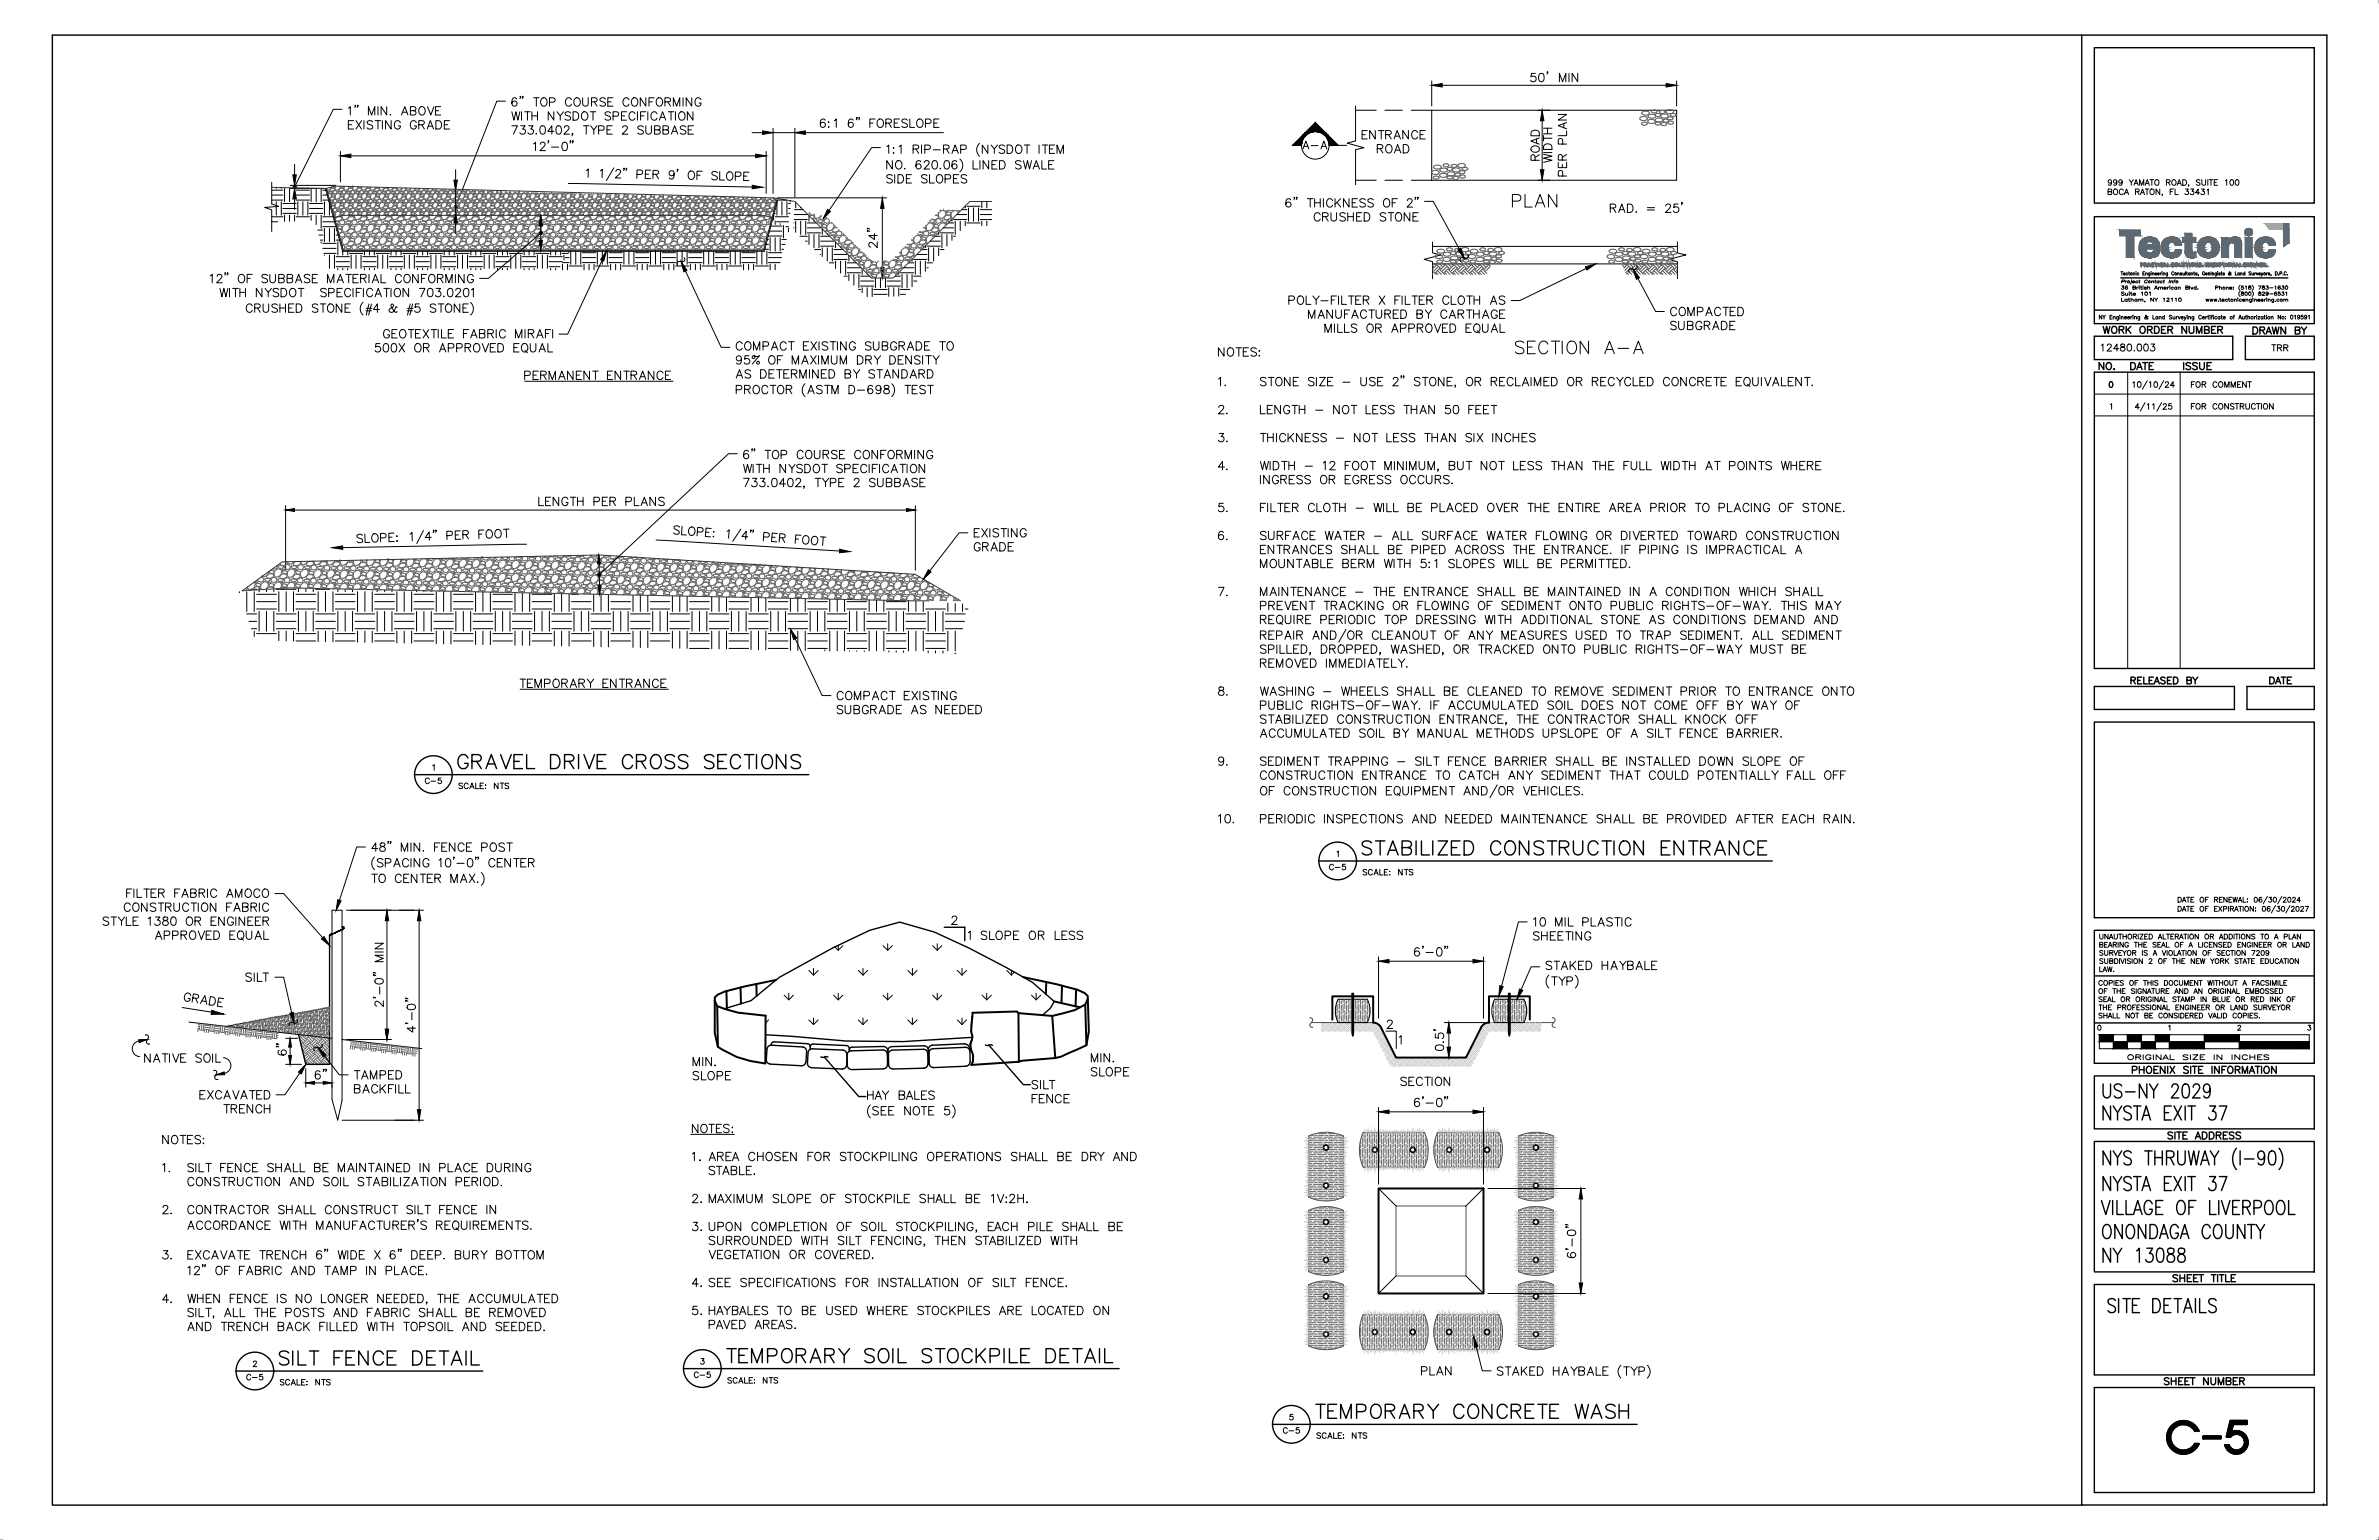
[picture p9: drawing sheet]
<svg xmlns="http://www.w3.org/2000/svg" width="864mm" height="559mm" viewBox="0 0 864 559" stroke-linecap="round" stroke-linejoin="round" font-family="sans-serif">
<g fill="none" stroke="#000" stroke-width=".36">
<path d="M124.2 39.7h-3.2l-14.1 28.1M126.4 39.3l.8-.6v3M129.1 38.3h-.3h.3l-.3 .7M130 38.3h-.3h.3l-.3 .7M137.2 38.7v3M140.4 38.7v3l-2.1-3v3M152.6 38.9a1.46 1.46 0 0 1 1.7 .6 1.46 1.46 0 0 1-.2 1.8 1.13 1.13 0 0 1-1.3 .4 1.13 1.13 0 0 1-.8-1.1l.1-1.1zM155.2 38.7l1.2 3 1.1-3M160 38.7h-1.9v3h1.9M183.5 36.7h-3.2l-14.9 38.4M187.6 35.9a.86 .86 0 0 0-1.3-.3 1.71 1.71 0 0 0 .5 2.9 .96 .96 0 0 0 .9-1 .96 .96 0 0 0-.9-.9 .96 .96 0 0 0-1 .9M189 35.1h-.3h.3l-.3 .7"/>
<path d="M189.9 35.1h-.3h.3l-.3 .7M193.7 35.5h2M194.7 35.5v3M196.9 35.6a1.45 1.45 0 0 1 1.7 .7 1.45 1.45 0 0 1-.3 1.8 1.13 1.13 0 0 1-1.3 .4 1.13 1.13 0 0 1-.7-1.1v-.7zM199.5 37.1h1.3a.81 .81 0 0 0 .7-.8 .81 .81 0 0 0-.7-.8h-1.3v3M207.4 36.2a1.11 1.11 0 0 0-1.3-.7 1.11 1.11 0 0 0-.8 1.2v.7a1.11 1.11 0 0 0 .9 1.1 1.11 1.11 0 0 0 1.2-.7M208.9 35.6a1.45 1.45 0 0 1 1.7 .7 1.45 1.45 0 0 1-.2 1.8 1.13 1.13 0 0 1-1.3 .4 1.13 1.13 0 0 1-.8-1.1 1.63 1.63 0 0 1 .6-1.8zM211.5 35.5v2.2a1.03 1.03 0 0 0 1 .8 1.03 1.03 0 0 0 1-.8v-2.2M214.7 37l1.8-.2 .2-.7-.7-.6h-1.3v3M215.7 37l1 1.5M219.8 35.9a1.13 1.13 0 0 0-1.1-.5 1.13 1.13 0 0 0-.9 .8l.3 .5 1.4 .5a.72 .72 0 0 1 0 1.2 1.44 1.44 0 0 1-1.7-.3M220.6 37h1.2"/>
<path d="M222.5 35.5h-1.9v3h1.9M228.3 36.2a1.14 1.14 0 0 0-1.3-.7 1.14 1.14 0 0 0-.9 1.2v.7a1.14 1.14 0 0 0 1 1.1 1.14 1.14 0 0 0 1.2-.7M229.8 35.6a1.45 1.45 0 0 1 1.7 .7 1.45 1.45 0 0 1-.3 1.8 1.13 1.13 0 0 1-1.3 .4 1.13 1.13 0 0 1-.7-1.1v-.7zM234.4 35.5v3l-2-3v3M235.6 37h1.2M237.5 35.5h-1.9v3M238.8 35.6a1.45 1.45 0 0 1 1.7 .7 1.45 1.45 0 0 1-.3 1.8 1.13 1.13 0 0 1-1.2 .4 1.13 1.13 0 0 1-.8-1.1 1.63 1.63 0 0 1 .6-1.8zM241.4 37l1.8-.2 .2-.4-.1-.6-.6-.3h-1.3v3M242.4 37l1 1.5M244.4 38.5v-3l1.2 3 1.2-3v3M247.9 35.5v3M251.1 35.5v3l-2-3v3"/>
<path d="M254.5 36.2a1.11 1.11 0 0 0-1.3-.7 1.11 1.11 0 0 0-.9 1.2v.7a1.08 1.08 0 0 0 1.1 1.1 1.08 1.08 0 0 0 1.1-1.1h-.8M492.1 38.4v12.7l-3.1 .8 6.1 1.7-3 .7v12.7M519.7 29.4v9M523.5 30.9h81.3M557.4 26.6h-1.5l-.1 1.3a1.09 1.09 0 0 1 1.6-.1 1.09 1.09 0 0 1-.2 1.7 1.09 1.09 0 0 1-1.6-.4M559 26.8a1.02 1.02 0 0 1 1.4 .4 1.56 1.56 0 0 1-1 2.5 1.92 1.92 0 0 1-.4-2.9zM561.8 26.2h-.2h.2l-.2 .7M566.1 29.7v-3.1l1.1 3.1 1.2-3.1v3.1M569.6 26.6v3.1M572.7 26.6v3.1l-2-3.1v3.1M608.6 29.4v9M106.9 59.6v3.9"/>
<path d="M123.6 54.9v11.1M126.4 45.3h1.2M127.4 56.6h146.9M128.4 43.8h-2v3h2M129.2 43.8l2 3M131.2 43.8l-2 3M132.1 43.8v3M133.7 41.7v-3l1.2 3 1.2-3v3M135.3 44.2a1.14 1.14 0 0 0-1.1-.5 1.14 1.14 0 0 0-.9 .8l.3 .5 1.4 .5 .3 .9a1.36 1.36 0 0 1-2 0M136.2 43.8h2M137.2 43.8v3M138.8 43.8v3"/>
<path d="M141.7 41.5v.2l.2-.1M142 43.8v3l-2-3v3M145.3 44.5a1.11 1.11 0 0 0-1.3-.7 1.11 1.11 0 0 0-.8 1.2v.7a1.08 1.08 0 0 0 1.1 1.1 1.08 1.08 0 0 0 1-1.1h-.7M145.8 41.7l1.1-3 1.2 3M146.2 40.7h1.5M149 40.2l1.7-.2 .3-.4-.3-.7-1.7-.2v3h1.3l.7-.5a.83 .83 0 0 0-.7-1M151.1 44.5a1.11 1.11 0 0 0-1.3-.7 1.11 1.11 0 0 0-.8 1.2v.7a1.08 1.08 0 0 0 1.1 1.1 1.08 1.08 0 0 0 1-1.1h-.7M152 45.3l1.8-.2 .3-.7-.8-.6h-1.3v3M153 45.3l1.1 1.5M155.1 46.8l1.1-3 1.2 3M155.5 45.8h1.4M158.1 40.2h1.2"/>
<path d="M158.2 43.8h1.1a1.63 1.63 0 0 1 1 1.5 1.63 1.63 0 0 1-1 1.5h-1.1zM161.3 45.3h1.2M163.2 43.8h-1.9v3h1.9M185.8 40.6l.8 3 .7-3 .7 3 .7-3M185.8 45.6h2l-1.4 3.1M189 45.6h1.6l-.9 1.2a1.02 1.02 0 0 1 1 1.4 1.02 1.02 0 0 1-1.7 .4l-.3-.5M189.3 40.6v3M190.5 40.6h2M191.5 40.6v3M191.9 45.6h1.6l-.8 1.2a.97 .97 0 0 1 1 1.1 .97 .97 0 0 1-1.3 .8l-.5-.1-.3-.5M193.1 40.6v3M193.1 42h2"/>
<path d="M193.7 52.2l.7-.6v3.1M194.7 48.4l-.2 .2h.3M195.1 40.6v3M196.1 52.4l.2-.5 .4-.3h.6l.6 .6-.5 1-1.4 1.5h2M196.4 45.8a.94 .94 0 0 1 1.5 .4v1.9a.95 .95 0 0 1-.9 .6 .95 .95 0 0 1-.9-.6 2.33 2.33 0 0 1 .3-2.3zM199.2 51.2h-.3h.3l-.3 .7M200.2 53.4h2.6M201 40.6v3l-2-3v3M201 47.7h-2.1l1.4-2.1v3.1M202.2 40.6l1.2 1.4 1.2-1.4M202.2 45.8a.94 .94 0 0 1 1.5 .4 1.43 1.43 0 0 1 .1 1.7 1.43 1.43 0 0 1-1.6 .7l-.3-.5a2.64 2.64 0 0 1 .3-2.3zM203.4 42v1.6"/>
<path d="M204.4 51.8a.98 .98 0 0 1 1.5 .4 2 2 0 0 1-.8 2.5h-.2a1.61 1.61 0 0 1-.8-2.5zM204.9 46.4l.2-.6 .9-.2 .4 .3 .2 .6-1.9 2.2h2M207.1 41a1.14 1.14 0 0 0-1.1-.5 1.14 1.14 0 0 0-.9 .8l.3 .4 1.5 .6 .2 .9a1.36 1.36 0 0 1-2 0M207.2 51.2h-.3h.3l-.3 .7M207.9 48.6h-.3h.3l-.3 .7M208 40.6h1a1.63 1.63 0 0 1 1.1 1.5 1.63 1.63 0 0 1-1.1 1.5h-1zM208 51.2h-.3h.3l-.3 .7M211.4 41a1.11 1.11 0 0 1 1.3-.4 1.11 1.11 0 0 1 .7 1.1v.8a1.16 1.16 0 0 1-1.2 1.1 1.16 1.16 0 0 1-1.1-1.1zM211.8 45.6h2M212.8 45.6v3.1M214.2 40.6h2.1M214.4 45.6l1.2 1.5 1.1-1.5"/>
<path d="M215.3 40.6v3M215.6 47.1v1.6M217.3 47.2l1.8-.1 .2-.4-.1-.8-.6-.3h-1.3v3.1M220.3 47.1h1.2M221.7 41a1.13 1.13 0 0 0-1.1-.5 1.13 1.13 0 0 0-1 .8l.3 .4 1.5 .6a.72 .72 0 0 1 0 1.2 1.44 1.44 0 0 1-1.8-.3M222.3 45.6h-2v3.1h2M222.5 42.2h1.4a.81 .81 0 0 0 .7-.8 .81 .81 0 0 0-.7-.8h-1.4v3M225.6 42h1.1M226 46.4l.3-.6 .9-.2 .4 .3 .2 .6-1.9 2.2h2M227.5 40.6h-1.9v3h1.9M230.5 41.3a1.11 1.11 0 0 0-1.3-.8 1.11 1.11 0 0 0-.9 1.2v.8a1.11 1.11 0 0 0 .9 1.1 1.11 1.11 0 0 0 1.3-.7M231.4 40.6v3"/>
<path d="M232.5 42h1.2M233.6 46.1a1.13 1.13 0 0 0-1.1-.5 1.13 1.13 0 0 0-1 .8l.3 .4 1.5 .6a.72 .72 0 0 1 0 1.2 1.44 1.44 0 0 1-1.8-.3M234.4 40.6h-1.9v3M234.4 45.6v2.2a1.03 1.03 0 0 0 1.1 .9 1.03 1.03 0 0 0 1-.9v-2.2M235.2 40.6v3M237.6 47.1l1.8-.2 .2-.4-.1-.6-.6-.3h-1.3v3.1h1.3l.6-.3v-1l-.6-.3M238.5 41.3a1.14 1.14 0 0 0-1.3-.7 1.14 1.14 0 0 0-.9 1.1v.8a1.14 1.14 0 0 0 .9 1.1 1.14 1.14 0 0 0 1.3-.7M239.4 43.6l1.1-3 1.2 3M239.8 42.6h1.5M240.7 47.1l1.7-.2 .3-.4-.1-.6-.6-.3h-1.3v3.1h1.3l.6-.3v-1l-.6-.3M242.6 40.6h2M243.6 40.6v3"/>
<path d="M243.7 48.7l1.2-3.1 1.1 3.1M244.2 47.7h1.4M245.2 40.6v3M246.9 40.7a1.45 1.45 0 0 1 1.8 .7 1.45 1.45 0 0 1-.3 1.8 1.13 1.13 0 0 1-1.3 .4 1.13 1.13 0 0 1-.8-1.1 1.63 1.63 0 0 1 .6-1.8zM249 46.1a1.13 1.13 0 0 0-1.1-.5 1.13 1.13 0 0 0-1 .8l.3 .4 1.5 .6a.72 .72 0 0 1 0 1.2 1.44 1.44 0 0 1-1.8-.3M249.8 47.1h1.2M251.5 40.6v3l-2-3v3M251.7 45.6h-1.9v3.1h1.9M273 48.1h3.8M278.1 54.9v15.2M280.6 46.5v23.7M280.6 48.1h7.9"/>
<path d="M288.5 46.5v25M292.4 48.1h50.1M299.5 43.6a.86 .86 0 0 0-1.3-.3 1.83 1.83 0 0 0 .4 2.9 .94 .94 0 0 0 1-.8 .94 .94 0 0 0-.8-1 .94 .94 0 0 0-1 .8M300.7 44.4h.2zM300.7 46.1h.2zM302.9 43.8l.7-.6v3M309.7 43.6a.86 .86 0 0 0-1.3-.3 1.83 1.83 0 0 0 .4 2.9 .94 .94 0 0 0 1-.8 .94 .94 0 0 0-.8-1 .94 .94 0 0 0-1.1 .8M311.1 42.8h-.3h.3l-.3 .7M312 42.8h-.3h.3l-.3 .7M315.8 44.7h1.1M317.7 43.2h-1.9v3M318.9 43.3a1.46 1.46 0 0 1 1.8 .7 1.46 1.46 0 0 1-.3 1.8 1.13 1.13 0 0 1-1.3 .4 1.13 1.13 0 0 1-.7-1.1l.1-1.2z"/>
<path d="M319.6 53.6h-3.2l-15.5 22.8M321.6 44.7l1.7-.2 .3-.4-.1-.6-.6-.3h-1.3v3M321.9 53.2l.7-.6v3.1M322.6 44.7l1 1.5M323.9 58.3v3l-2-3v3M324.4 53.6v.3zM324.4 55.4v.3zM324.6 44.7h1.2M325.7 58.4a1.53 1.53 0 0 1 1.8 1.1 1.53 1.53 0 0 1-.9 1.8 1.6 1.6 0 0 1-1.5-1.1 1.6 1.6 0 0 1 .6-1.8zM326.4 53.2l.7-.6v3.1M326.5 43.2h-1.9v3h1.9M329.4 43.6a1.13 1.13 0 0 0-1.1-.5 1.13 1.13 0 0 0-.9 .8l.3 .5 1.4 .5a.72 .72 0 0 1 0 1.2 1.44 1.44 0 0 1-1.7-.3"/>
<path d="M330.3 43.2v3h1.7M331.5 54.1l1.7-.2 .3-.4-.1-.6-.6-.3h-1.3v3.1M332.5 54.1l1 1.6M333.3 43.3a1.5 1.5 0 0 1 1.9 1.1 1.5 1.5 0 0 1-1 1.8 1.58 1.58 0 0 1-1.5-1.1 1.58 1.58 0 0 1 .6-1.8zM334.2 58.7a.86 .86 0 0 0-.8-.4 .86 .86 0 0 0-.7 .5 1.76 1.76 0 0 0 .7 2.5 .95 .95 0 0 0 1-.8 .95 .95 0 0 0-.9-1.1 .95 .95 0 0 0-1 .9M334.5 52.6v3.1M335.5 59l.6-.7h.6l.6 .5-.5 1.1-1.4 1.4h2M335.7 54.2h1.3l.7-.6a.83 .83 0 0 0-.7-1h-1.3v3.1M336 44.8h1.2a.8 .8 0 0 0 .7-.5 .8 .8 0 0 0-.1-.8l-.6-.3h-1.2v3M338.8 58.4a1.02 1.02 0 0 1 1.4 .4 2.07 2.07 0 0 1-.7 2.5h-.3a1.92 1.92 0 0 1-.4-2.9zM338.8 54.4h2.5M339 44.7h1.1"/>
<path d="M340.9 43.2h-1.9v3h1.9M342.5 54.1l1.8-.2 .3-.7-.8-.6h-1.3v3.1M343.1 58.4a1.06 1.06 0 0 1 1.5 .4 2.07 2.07 0 0 1-.8 2.5h-.3a1.96 1.96 0 0 1-.4-2.9zM343.5 54.1l1.1 1.6M345.6 55.7l1.1-3.1 1.2 3.1M346 54.7h1.4M347.3 58.7a.9 .9 0 0 0-.8-.4 .9 .9 0 0 0-.8 .5 1.85 1.85 0 0 0 .7 2.5 .95 .95 0 0 0 1.1-.8 .95 .95 0 0 0-.9-1.1 .95 .95 0 0 0-1 .9M348.4 57.7a3.1 3.1 0 0 1 0 4.7M348.7 54.2h1.4l.7-.6a.78 .78 0 0 0-.7-1h-1.4v3.1M353.2 58.3v3h1.8M355.6 52a3.1 3.1 0 0 0 0 4.7M355.7 58.3v3"/>
<path d="M358.6 52.6v3.1l-2-3.1v3.1M358.9 58.3v3l-2-3v3M359.8 52.6l1.1 1.5 1.2-1.5M360.1 59.7h1.1M360.9 54.1v1.6M362 58.3h-1.9v3h1.9M362.8 58.3h1.1a1.62 1.62 0 0 1 1 1.5 1.62 1.62 0 0 1-1 1.5h-1.1zM364.7 53a1.15 1.15 0 0 0-2 .3l.3 .5 1.4 .6 .3 .8a1.36 1.36 0 0 1-2 0M365.6 52.6h1a1.62 1.62 0 0 1 1.1 1.5 1.62 1.62 0 0 1-1.1 1.6h-1zM368.9 53a1.13 1.13 0 0 1 1.3-.3 1.13 1.13 0 0 1 .8 1.1v.7a1.16 1.16 0 0 1-1.2 1.2 1.16 1.16 0 0 1-1.2-1.2zM370.7 58.7a1.15 1.15 0 0 0-2.1 .3l.3 .4 1.5 .6 .3 .9a1.28 1.28 0 0 1-2.1 0M371.5 58.3l.8 3 .7-3 .7 3 .7-3"/>
<path d="M371.8 52.6h2M372.8 52.6v3.1M377.2 52.6v3.1M378.2 58.3v3h1.7M378.4 52.6h2M379.4 52.6v3.1M380.7 59.7h1.1M381 54.1h1.1M382.6 58.3h-1.9v3h1.9M382.9 52.6h-1.9v3.1h1.9M383.7 55.7v-3.1l1.2 3.1 1.1-3.1v3.1M473 54.1l1-2.9 1.1 2.9"/>
<path d="M473.4 53.1h1.3M476 52.8h2.4M479.5 54.1l1.1-2.9 1.1 2.9M479.9 53.1h1.3M482.5 52.7a5 5 0 0 0-5-5 5 5 0 0 0-5 5h-3.3l8.3-8.2 8.3 8.2h-3.3M485.8 52.7h3.1M492.1 40h7.5M494.5 48.9h1.1M496.3 47.4h-1.8v3h1.8M499.2 47.4v3l-2-3v3M500 53.9l1.7-.1 .3-.5-.1-.6-.6-.2h-1.3v3M500.4 47.4h2"/>
<path d="M501 53.9l1 1.6M501.4 47.4v3M502.8 40h6.3M503 48.9l1.7-.2 .3-.4-.1-.6-.6-.3h-1.3v3M503.3 52.9a1.11 1.11 0 0 1 1.3-.4 1.11 1.11 0 0 1 .7 1.1v.8a1.16 1.16 0 0 1-1.1 1.1 1.16 1.16 0 0 1-1.2-1.1zM504 48.9l1 1.5M506.1 50.4l1.1-3 1.2 3M506.2 55.5l1.2-3 1.1 3M506.5 49.4h1.5M506.6 54.5h1.5M509.4 52.5h1a1.63 1.63 0 0 1 1.1 1.5 1.63 1.63 0 0 1-1.1 1.5h-1zM511.3 47.4v3l-2.1-3v3"/>
<path d="M512.3 40h96.3v25.4h-96.3M514.6 48.1a1.11 1.11 0 0 0-1.3-.7 1.11 1.11 0 0 0-.9 1.2v.7a1.11 1.11 0 0 0 .9 1.1 1.11 1.11 0 0 0 1.3-.7M515.5 48.9h1.1M517.4 47.4h-1.9v3h1.9M519.7 40v25.4M555.9 53.5a1.51 1.51 0 0 1 1.9-.6 1.51 1.51 0 0 1 .9 1.8 1.5 1.5 0 0 1-1.9 .6 1.5 1.5 0 0 1-.9-1.8zM556.2 47.5l.7-.3 1.5 .3 .4 .8v1h-3v-1zM557.2 58.2l-.1-1.8-.5-.3-.6 .2-.2 .6v1.3h3M557.8 50.5v1.4M558.8 50l-3 1.2 3 1.1M558.8 56.1l-1.6 1.1M559.8 43.8v17.8"/>
<path d="M560.3 56l3.1 .7-3.1 .7 3.1 .8-3.1 .7M560.3 55.4h3.1M560.3 50.2h3.1M560.3 49.1v2.1M560.3 48.6h3.1M560.3 46.5h3.1M560.5 52.8a1.71 1.71 0 0 1 2.9 .4v1h-3.1zM561.8 46.5v2.1M565.7 58.9v1.9h3v-1.9M565.7 41.5h3l-3 2.1h3M567.1 58.1l-.1-1.8-.5-.3-.5 .2-.3 .6v1.3h3M567.1 59.7v1.1"/>
<path d="M567.3 52.3v-1.3a.81 .81 0 0 0-.8-.8 .81 .81 0 0 0-.8 .8v1.3h3M567.7 44.9v1.4M568.7 47.5v1.7h-3M568.7 44.5l-3 1.1 3 1.1M568.7 56l-1.6 1.1M98.6 78.7h4.1M98.6 66.2v7.8l2.6 .9-5.1 .4 2.5 .9v7.8M98.6 72.6h4.1M98.6 70.8h4.1M98.6 69h4.1M100.3 68v.4M100.3 73.2v4.9"/>
<path d="M102.1 68.1v.3M102.1 73.2v4.9M102.7 77.4h4.8M102.7 75.6h4.8M102.7 73.8h4.8M103.3 68.4v4.8M103.3 78.1v2.2M105.1 68.4v4.8M105.1 78.1v2.2M105.4 67.3h16.6M105.4 68.4h12.6M106.9 67.3v8.7"/>
<path d="M106.9 78.1v2.1M107.5 72.6h4.9M107.5 70.8h4.9M107.5 69h4.9M107.5 78.7h4.9M108.1 68.2v.2M108.1 73.2v4.9M109.9 68.2v.2M109.9 73.2v4.9M111.8 68.2v.2M111.8 73.2v4.9M112.4 77.4h4.8"/>
<path d="M112.4 75.6h4.8M112.4 73.8h4.8M112.9 68.4v4.8M112.9 78.1v1.9M114.8 68.4v4.8M114.8 78.1v3.4M116.6 68.4v4.8M116.6 78.1v4.8M117.2 72.6h2.3M117.2 70.8h1.8M117.2 69h1.3M117.2 78.7h3.9"/>
<path d="M117.8 73.2v4.9M119.6 73.2v4.9M165.4 61.6v3.8M165.4 69.2v7.9M206.3 66.6l66.8 1.3M212.8 61.9l.8-.6-.1 3M217.9 62l.8-.6-.1 3.1M222.8 60.9l-2.7 4.6M223.6 62.2l.6-.7 .5 .1 .5 .2 .1 .6-1.9 2.2h2M226.6 61.1h-.2h.2v.3l-.3 .4M227.5 61.2h-.3h.3l-.3 .7M231.2 63.3h1.3a.81 .81 0 0 0 .8-.8 .81 .81 0 0 0-.7-.8h-1.3l-.1 3"/>
<path d="M234.3 63.2h1.2M236.2 61.8l-1.9-.1-.1 3.1h1.9M237 63.2l1.8-.1 .3-.7-.7-.6h-1.3l-.1 3.1M238 63.2l1.1 1.7M244.7 62.9a.94 .94 0 0 1-1.3 .8 .94 .94 0 0 1-.3-1.5 .94 .94 0 0 1 1.5 .2 1.66 1.66 0 0 1-1.1 2.6l-.5-.5M246.1 61.6l-.3-.1 .3 .1-.3 .7M250.1 62.5a1.39 1.39 0 0 1 1.9 .2 1.39 1.39 0 0 1-.2 2 1.1 1.1 0 0 1-1.3 .4 1.1 1.1 0 0 1-.7-1.2zM253 63.5l1.2 .1M254.9 62.1h-1.9v3.1M260.4 62.7a1.13 1.13 0 0 0-1.1-.5 1.13 1.13 0 0 0-.9 .7l.3 .5 1.6 .7 .1 .8a1.34 1.34 0 0 1-2-.1M261.3 62.3l-.1 3 1.8 .1M264.3 62.5a1.52 1.52 0 0 1 1.9 1 1.52 1.52 0 0 1-1 1.9 1.6 1.6 0 0 1-1.5-1.1 1.6 1.6 0 0 1 .6-1.8z"/>
<path d="M266.9 64h1.3a.83 .83 0 0 0 .7-1.3l-.6-.3h-1.3l-.1 3M270 63.9h1.1M271.9 62.5l-1.9-.1v3.1h1.8M280.8 71.8v.1M280.8 78.1v1.8M280.9 77.4h.5M281.4 75.6h.1M281.4 78.7h4.9M281.9 72.6h3.7M282 73.2v4.9M282.2 71.8h39.7M283.8 73.2v4.9"/>
<path d="M285.7 73.2v4.9M286.3 77.4h.5M286.3 75.6h.6M286.3 73.8h.6M286.9 72.8v.4M288.3 79.7h4.8M288.3 77.9h4.8M288.4 76.1h3.1M288.8 73.4v2M290.7 75.2v.2M293.7 78.2v2.1M320.3 75.6v21.5"/>
<path d="M323.9 63.8a1.15 1.15 0 0 0-2 .3l.3 .4 1.4 .6 .3 .9a1.28 1.28 0 0 1-2 0M324.8 63.4v3M326 63.4h1a1.62 1.62 0 0 1 1 1.5 1.62 1.62 0 0 1-1 1.5h-1zM328.4 61v.3l.2-.1M329 64.8h1.2M330.9 63.4h-1.9v3h1.9M336.6 63.8a1.15 1.15 0 0 0-2.1 .3l.3 .4 1.6 .7 .2 .8a1.28 1.28 0 0 1-2.1 0M337.4 63.4v3h1.8M340.5 63.5a1.52 1.52 0 0 1 1.8 1.1 1.52 1.52 0 0 1-1 1.8 1.59 1.59 0 0 1-1.5-1.1 1.59 1.59 0 0 1 .7-1.8zM341.3 61v.3l.2-.1M343.1 64.9l1.7-.1 .3-.4-.1-.7-.6-.3h-1.3v3M345.6 79.6v.7"/>
<path d="M346.1 64.8h1.2M346.2 79.7h4.8M347.3 77.9h3.7M348 63.4h-1.9v3h1.9M349.1 76.1h1.9M350.4 74.8v.6M350.9 63.8a1.15 1.15 0 0 0-2 .3l.3 .4 1.4 .6 .3 .9a1.3 1.3 0 0 1-2 0M351 74.8h4.8M351.6 75.4v4.9M353.4 75.4v4.9M355.2 75.4v4.9M355.8 76.1h4.2"/>
<path d="M355.8 79.7h4.2M355.8 77.9h4.2M356.4 73.1v2.3M358.2 73.1v2.3M375 61.3l1.2-3 1.2 3M375.5 60.3h1.4M468.5 72.6a.86 .86 0 0 0-1.3-.3 1.8 1.8 0 0 0 .5 2.8 .94 .94 0 0 0 .9-.8 .94 .94 0 0 0-.8-1 .94 .94 0 0 0-1 .8M469.9 71.7h-.2h.2l-.2 .7M470.8 71.7h-.3h.3l-.3 .7M474.6 72.1h2M475.6 72.1v3M477.2 73.6h2.1"/>
<path d="M477.2 72.1v3M479.3 77.9a1.14 1.14 0 0 0-1.3-.7 1.14 1.14 0 0 0-.9 1.2v.7a1.14 1.14 0 0 0 .9 1.1 1.14 1.14 0 0 0 1.3-.7M479.3 72.1v3M480.1 78.6l1.8-.1 .2-.4-.1-.6-.6-.3h-1.3v3M480.4 72.1v3M481.1 78.6l1 1.6M483.2 77.2v2.2a1.03 1.03 0 0 0 1 .8 1.03 1.03 0 0 0 1-.8v-2.2M483.7 72.8a1.11 1.11 0 0 0-1.2-.7 1.11 1.11 0 0 0-.9 1.2v.7a1.11 1.11 0 0 0 .9 1.2 1.11 1.11 0 0 0 1.2-.8M484.6 72.1v3M485.4 73.4l1.3 1.7M486.7 72.1l-2.1 2M488.4 77.6a1.15 1.15 0 0 0-2 .3l.3 .5 1.4 .5a.72 .72 0 0 1 0 1.2 1.44 1.44 0 0 1-1.7-.3"/>
<path d="M489.2 77.2v3M489.2 78.6h2.1M489.7 72.1v3l-2-3v3M490.9 73.6h1.1M491.3 77.2v3M492.1 65.4h7.5M492.5 78.6h1.1M492.8 72.1h-1.9v3h1.9M494.3 77.2h-1.8v3h1.8M495.2 77.2h1a1.63 1.63 0 0 1 1.1 1.5 1.63 1.63 0 0 1-1.1 1.5h-1zM495.6 72.6a1.13 1.13 0 0 0-1.1-.6 1.13 1.13 0 0 0-.9 .8l.3 .5 1.4 .5a.72 .72 0 0 1 0 1.2 1.44 1.44 0 0 1-1.7-.3M498.6 72.6a1.13 1.13 0 0 0-1.1-.6 1.13 1.13 0 0 0-1 .8l.3 .5 1.5 .5a.72 .72 0 0 1 0 1.2 1.44 1.44 0 0 1-1.8-.3"/>
<path d="M502.5 72.6a1.11 1.11 0 0 1 1.3-.5 1.11 1.11 0 0 1 .7 1.2v.7a1.14 1.14 0 0 1-1.2 1.2 1.14 1.14 0 0 1-1.1-1.2zM502.8 65.4h6.3M503 77.6a1.15 1.15 0 0 0-2 .3l.3 .5 1.5 .5a.72 .72 0 0 1 0 1.2 1.44 1.44 0 0 1-1.8-.3M503.9 77.2h2.1M505 77.2v3M505.4 73.6h1.1M506.8 77.6a1.27 1.27 0 0 1 1.7-.1 1.27 1.27 0 0 1 .3 1.6 1.16 1.16 0 0 1-1.1 1.2 1.16 1.16 0 0 1-1.2-1.2zM507.3 72.1h-1.9v3M510.9 72.8l.3-.5 .9-.2 .4 .3 .1 .6-1.8 2.1h2M511.8 77.2v3l-2.1-3v3M512.9 78.6h1.2M513.9 71.7h-.3h.3l-.3 .7"/>
<path d="M514.8 71.7h-.3h.3l-.3 .7M514.8 77.2h-1.9v3h1.9M517.1 73.1h3.2l9.4 17.2M549 73l2.6-.2a1.23 1.23 0 0 0 .5-1.4 1.23 1.23 0 0 0-1.1-.8h-2v4.5M553.6 70.6v4.5h2.6M557.3 75.1l1.8-4.5 1.7 4.5M558 73.6h2.1M565.2 70.6v4.5l-3.1-4.5v4.5M567.3 63.9v-1.3a.81 .81 0 0 0-.8-.8 .81 .81 0 0 0-.8 .8v1.3h3M584.5 75.5l1.8-.1 .3-.8-.3-.4-1.8-.2v3.1M585.6 75.5l1 1.6M587.6 77.1l1.1-3.1 1.2 3.1"/>
<path d="M588 76.1h1.4M590.8 74h1a1.62 1.62 0 0 1 1 1.6 1.62 1.62 0 0 1-1 1.5h-1zM593.9 76.8v.3l.2-.2M598 75.4h2.6M598 76.2h2.6M604.7 74.8l.6-.8 .8 .2 .3 .4-.4 1-1.4 1.5h2M609.2 74h-1.5l-.1 1.4a1.07 1.07 0 0 1 1.6 0 1.07 1.07 0 0 1-.2 1.6 1.07 1.07 0 0 1-1.6-.5M610.7 73.6h-.3h.3l-.3 .7M765.3 69.6l1.1-.1 .1-.7-1.2-.2v2l1.2-.2 .1-.5-.5-.3M766.5 65.9a.63 .63 0 0 1-.8 .6 .63 .63 0 0 1-.3-1 .63 .63 0 0 1 1 0l.1 .4a.98 .98 0 0 1-.8 1.3l-.4-.2M767.4 68.9a.97 .97 0 0 1 1.4 .2 .97 .97 0 0 1-.4 1.4 .97 .97 0 0 1-1.2-.4 .97 .97 0 0 1 .2-1.2zM768.4 65.9a.62 .62 0 0 1-.8 .5 .62 .62 0 0 1-.2-1 .62 .62 0 0 1 1 .1v.4a.94 .94 0 0 1-.7 1.3l-.4-.2"/>
<path d="M770.4 65.9a.64 .64 0 0 1-.9 .5 .64 .64 0 0 1-.2-1 .64 .64 0 0 1 1 .1l.1 .4a.94 .94 0 0 1-.8 1.3l-.4-.2M770.8 69.1a.74 .74 0 0 0-.9-.5 .74 .74 0 0 0-.6 .8 .84 .84 0 0 0 .3 1.1 .84 .84 0 0 0 1.1-.1l.1-.3M771.1 70.6l.8-2 .8 2M771.4 69.9h1M772.9 65.2l.8 1v1M774.4 65.2l-.7 1M774.7 67.2l.7-2 .8 2M775 66.5h.9M775.2 69.6l1.2-.1 .1-.7-1.3-.2v2M775.9 69.6l.7 1M776.7 67.2v-2l.8 2 .7-2v2M777 70.6l.7-2 .8 2"/>
<path d="M777.2 69.9h1M778.7 67.2l.8-2 .7 2M778.7 68.6h1.4M779 66.5h.9M779.4 68.6v2M780.5 65.2h1.3M780.6 68.9a.97 .97 0 0 1 1.5 .2 .97 .97 0 0 1-.5 1.4 .97 .97 0 0 1-1.2-.4 .97 .97 0 0 1 .2-1.2zM781.1 65.2v2M782.4 65.5a.97 .97 0 0 1 1.4 .3 .97 .97 0 0 1-.5 1.3 .97 .97 0 0 1-1.1-.4 .97 .97 0 0 1 .2-1.2zM784 68.6v2l-1.3-2v2M785 70.5l-.2 .5M786.4 66.2l1.2-.1 .1-.7-1.3-.2v2"/>
<path d="M787.1 66.2l.7 1M787.8 69.6h.8M788.6 65.5a.89 .89 0 0 1 1.4 .7 .89 .89 0 0 1-1.4 .8l-.2-.5zM789.1 68.6h-1.3v2M789.6 68.6v2h1.1M790.3 67.2l.8-2 .7 2M790.6 66.5h1M792.4 65.2h.6a1.09 1.09 0 0 1 .7 1 1.09 1.09 0 0 1-.7 1h-.6zM793.3 68.6h1.1l-.6 .8a.68 .68 0 0 1 .7 .6 .68 .68 0 0 1-.6 .7 .68 .68 0 0 1-.8-.5M794.6 67.1l-.2 .5M795.2 68.6h1.1l-.6 .8a.68 .68 0 0 1 .7 .6 .68 .68 0 0 1-.6 .7 .68 .68 0 0 1-.7-.5M798.4 69.9h-1.4l.9-1.3v2"/>
<path d="M798.6 65.5l-.4-.3-.9 .3 .2 .5 1.1 .7v.3l-.4 .2-.9-.2M799.1 68.6h1.1l-.6 .8a.68 .68 0 0 1 .7 .6 .68 .68 0 0 1-.6 .7 .68 .68 0 0 1-.8-.5M799.3 65.2v1.5l.6 .5 .7-.2 .1-1.8M801.2 69l.4-.4v2M801.5 65.2v2M801.9 65.2h1.4M802.6 65.2v2M803.8 66.2h.7M805 65.2h-1.2v2h1.2M807.8 65.6l.5-.4v2M809.8 65.3a.61 .61 0 0 1 .9 .3l-.1 1.5a1.01 1.01 0 0 1-1.2-.5 1.01 1.01 0 0 1 .4-1.3zM811.7 65.3a.98 .98 0 0 1 1.2 .7 .98 .98 0 0 1-.7 1.2h-.2a1.25 1.25 0 0 1-.3-1.9z"/>
<path d="M81.9 99.1h-.3h.3l-.3 .7M82.7 99.1h-.3h.3l-.3 .7M87.1 99.7a1.53 1.53 0 0 1 1.8 1 1.53 1.53 0 0 1-.9 1.9 1.62 1.62 0 0 1-1.5-1.1 1.62 1.62 0 0 1 .6-1.8zM91.6 99.6h-1.9v3M97.1 100a1.15 1.15 0 0 0-2 .3l.2 .4 1.5 .6 .3 .9a1.3 1.3 0 0 1-2 0M98 99.6v2.1a1.02 1.02 0 0 0 1 .9 1.02 1.02 0 0 0 1-.9v-2.1M98.6 80.5h2.2M112.5 100a1.15 1.15 0 0 0-2.1 .3l.3 .4 1.7 .7 .1 .8a1.28 1.28 0 0 1-2.1 0M115.2 99.6h-1.8v3h1.8M115.3 83.5h1.9M115.8 85.3h1.4M116.3 87.1h.9"/>
<path d="M116.6 87.7v.5M117.2 82.3h4.8M117.2 80.5h4.4M117.2 90.1h4.8M117.2 88.3h4.8M117.6 91.9h4.4M117.8 82.9v4.8M117.8 92.5v.2M119.6 82.9v4.8M119.6 92.5v4.9M121.4 82.9v4.8M121.4 92.5v4.9"/>
<path d="M122 87.1h1.4M122 96.8h4.8M122 85.3h.9M122 95h4.8M122 83.5h.4M122 93.1h4.8M122.6 87.7v4.8M122.6 97.4v.5M124.4 90.9v1.6M124.4 97.4v.5M125.6 99.6h2M126.2 91v1.5"/>
<path d="M126.2 97.4v.5M126.6 99.6v3M126.8 91.9h4.9M127.5 92.5v4.9M129.2 92.5v4.9M130 99.6h-1.9v3h1.9M131.1 92.5v4.9M131.7 96.8h4.8M131.7 95h4.8M131.7 93.1h4.8M132.3 91v1.5M132.3 97.4v.5"/>
<path d="M133.9 99.6v3M134.1 91v1.5M134.1 97.4v.5M135.9 91v1.5M135.9 97.4v.5M136.5 91.9h4.9M137.1 92.5v4.9M138.3 99.6v3h1.7M138.9 92.5v4.9M140.7 92.5v4.9M141.4 96.8h4.8M141.4 95h4.8"/>
<path d="M141.4 93.1h4.8M141.9 91v1.5M141.9 97.4v.5M143.8 91v1.5M143.8 97.4v.5M145.6 91v1.5M145.6 97.4v.5M146.2 91.9h4.8M146.8 92.5v4.9M147.2 99.7a1.48 1.48 0 0 1 1.8 1.3 1.48 1.48 0 0 1-1.6 1.6 1.83 1.83 0 0 1-.2-2.9zM148.6 92.5v4.9M150.4 92.5v4.9"/>
<path d="M151 96.8h4.8M151 95h4.8M151 93.1h4.8M151.6 91v1.5M151.6 97.4v.5M151.8 99.6v3l-2-3v3M153.4 91v1.5M153.4 97.4v.5M154.9 99.6h-1.9v3M155.2 91v1.5M155.2 97.4v.5M155.8 91.9h4.9"/>
<path d="M156.2 99.7a1.53 1.53 0 0 1 1.8 1 1.53 1.53 0 0 1-.9 1.9 1.62 1.62 0 0 1-1.5-1.1 1.62 1.62 0 0 1 .6-1.8zM156.4 92.5v4.9M158.2 92.5v4.9M160.1 92.5v4.9M160.7 96.8h4.8M160.7 95h4.8M160.7 93.1h4.8M161.2 91v1.5M161.2 97.4v.5M163.1 91v1.5M163.1 97.4v.5M164.9 91v1.5"/>
<path d="M164.9 97.4v.5M165.3 99.6v3M165.4 80.9v3.9M165.5 91.9h4.8M166.1 92.5v4.9M167.9 92.5v4.9M168.5 99.6v3l-2-3v3M169.7 92.5v4.9M170.3 96.8h4.8M170.3 95h4.8M170.3 93.1h4.8M170.9 91v1.5"/>
<path d="M170.9 97.4v.5M172.7 91v1.5M172.7 97.4v.5M174.5 91v1.5M174.5 97.4v.5M175.1 91.9h4.9M175.8 92.5v4.9M177.6 92.5v4.9M179.4 92.5v4.9M180 96.8h4.8M180 95h4.8M180 93.1h4.8"/>
<path d="M180.6 91v1.5M180.6 97.4v.5M182.4 91v1.5M182.4 97.4v.5M184.2 91v1.5M184.2 97.4v.5M184.8 91.9h4.9M185.4 92.5v4.9M187.2 92.5v4.9M189.1 92.5v4.9M189.7 96.8h4.8M189.7 95h4.8"/>
<path d="M189.7 93.1h4.8M190.2 91v1.5M190.2 97.4v.5M192.1 91v1.5M192.1 97.4v.5M193.9 91v1.5M193.9 97.4v.5M194.5 91.9h4.8M195.1 92.5v4.9M196.3 84.6l-19 16.4h-3.2M196.3 82v5.2M196.9 92.5v4.9"/>
<path d="M198.7 92.5v4.9M199.3 96.8h4M199.3 95h4.8M199.3 93.1h4.8M199.9 91v1.5M199.9 97.4v.5M201.7 91v1.5M201.7 97.4v.5M203.5 91v1.5M204.1 91.9h2M204.2 95.3h2.4M204.2 95.9v2"/>
<path d="M204.7 92.5v1.8M205.2 93.5h1.4M206 95.9v2M206.3 91.7h.3M206.6 96.5h4.8M207.2 91.1v4.8M209 91.1v4.8M210.8 91.1v4.8M211.4 95.3h4.8M211.4 93.5h4.8M211.4 91.7h4.8M212 91v.1"/>
<path d="M212 95.9v2M213.8 91v.1M213.8 95.9v2M215.6 91v.1M215.6 95.9v2M216.2 96.5h4.9M216.8 91.1v4.8M218.6 94.5l-12.5 26.7h-3.2M218.7 91.1v4.8M220.5 91.1v4.8M221.1 95.3h4.8M221.1 93.5h4.8"/>
<path d="M221.1 91.7h4.8M221.7 91v.1M221.7 95.9v2M223.5 91v.1M223.5 95.9v2M225.3 91v.1M225.3 95.9v2M225.9 96.5h4.8M226.5 91.1v4.8M228.3 91.1v4.8M230.1 91.1v4.8M230.7 95.3h4.8"/>
<path d="M230.7 93.5h4.8M230.7 91.7h4.8M231.3 91v.1M231.3 95.9v2M233.1 91v.1M233.1 95.9v2M235 91v.1M235 95.9v2M235.5 96.5h4.9M236.1 91.1v4.8M238 91.1v4.8M239.8 91.1v4.8"/>
<path d="M240.4 95.3h4.8M240.4 93.5h4.8M240.4 91.7h4.8M241 91v.1M241 95.9v2M242.8 91v.1M242.8 95.9v2M244.6 91v.1M244.6 95.9v2M245.2 96.5h4.8M245.8 91.1v4.8M247.6 91.1v4.8"/>
<path d="M248.4 93.5l.1 .3M248.5 93.8l.1 .5-.5 .6-2.1 .1-.2 .5 .2 .8M248.8 98.3l13 27.7h3.2M249.4 91.1v4.8M250 95.3h4.8M250 93.5h4.8M250 91.7h4.8M250.6 91v.1M250.6 95.9v2M252.4 91v.1M252.4 95.9v2M254.3 91v.1"/>
<path d="M254.3 95.9v2M254.8 96.5h4.9M255.4 91.1v4.8M257.3 91.1v4.8M259.1 91.1v4.8M259.7 95.3h4.8M259.7 93.5h4.8M259.7 91.7h4.8M260.3 91v.1M260.3 95.9v2M262.1 91v.1M262.1 95.9v2"/>
<path d="M263.9 91v.1M263.9 95.9v2M264.5 96.5h4.8M265.1 91.1v4.8M266.9 91.1v4.8M268.7 91.1v4.8M269.3 95.3h4.9M269.3 93.5h4.9M269.3 91.7h4.9M269.9 91v.1M269.9 95.9v2M271.7 91v.1"/>
<path d="M271.7 95.9v2M273.6 91v.1M273.6 95.9v2M274.2 96.5h4.8M274.7 91.1v4.8M276.6 91.1v4.8M277.4 90.5h1.6M277.9 88.7h1.1M278.3 86.9h.7M278.4 91.1v4.8M279 85.6h4.8M279 95.3h4.2"/>
<path d="M279 93.5h4.7M279 91.7h4.8M279.1 83.9h4.7M279.6 86.3v4.8M279.6 95.9v2M279.7 82h4.1M281.4 80.2v1.2M281.4 86.3v4.8M281.4 95.9v2M281.9 80.5h4.4M283.2 81.2v.2M283.2 86.3v4.8"/>
<path d="M283.8 90.5h.7M283.8 88.7h1.2M283.8 86.9h1.7M284.4 81.8v4.5M285.3 82.3h1M286.2 82.8v1.3M288.1 82.7h.1M288.2 80.9h.1M288.8 80.3v4M290.4 85.7h2.7M290.7 80.3v4.8M292.4 87.5h.7"/>
<path d="M292.5 80.3v4.8M293.1 84.5h4.8M293.1 82.7h4.8M293.1 80.9h3.2M293.7 85.1v3.6M295.5 80v.3M295.5 85.1v4.8M295.7 90.6h2.2M297.3 85.1v4.8M297.7 92.3h.2M297.9 89.3h4.8M297.9 87.5h4.8"/>
<path d="M297.9 85.7h3.3M298.5 83.1v2M298.5 89.9v3.1M300.3 84.8v.3M300.3 89.9v4.8M301 95.4h1.7M302.1 89.9v4.8M302.7 94.1h4.9M302.7 92.3h4.9M302.7 90.6h3.3M303.3 87.9v2M303.3 94.7v2.8"/>
<path d="M305.1 89.7v.2M305.1 94.7v4.4M307 94.7v4.9M307.6 99h4.8M307.6 97.2h4.8M307.6 95.4h3.2M308.1 92.7v2M308.1 99.6v2.2M310 94.5v.2M310 99.6v3.9M311.8 99.6v4.8M313 97.5v2.1"/>
<path d="M314.8 99.3v.3M315 83.7v.3v-.3l.7 .3M315 82.8v.3v-.3l.7 .3M317.4 84.8v2.1l-2-1.4h3M318.4 87.8v2l-2.1-1.9-.6 .2-.3 .4 .1 .9 .6 .3M326.3 98.9v.7M326.9 99h4.8M327.4 99.6v4.8M328 97.2h3.7M329.3 99.6v4.8M329.8 95.4h1.9M331.1 94.1v.6"/>
<path d="M331.1 99.6v4.4M331.7 94.1h4.8M332.3 94.7v4.9M332.8 92.3h3.7M334.1 94.7v4.9M334.6 90.6h1.9M335.9 89.2v.7M335.9 94.7v3.7M336.5 89.3h4.8M336.5 97.2h.5M336.5 95.4h2M337.1 89.9v4.8"/>
<path d="M337.7 87.5h3.6M338.9 89.9v4.8M339.5 85.7h1.8M340.7 84.4v.7M340.7 89.9v2.9M341.3 84.5h4.9M341.3 90.6h1.4M341.9 85.1v4.8M342.5 82.7h3.7M343.7 85.1v4.2M344.3 80.9h1.9M345.6 85.1v2.1"/>
<path d="M346.2 85.7h.6M346.8 80.3v4.8M348.6 80.3v3.4M350.4 80.3v1.6M351 80.9h4.8M356.4 80.3v1.6M358.2 80.3v1.6M520 87.8v4l3.1 .7-6.1 1.6 3 .9v6.1M520 95.8h88.9M520 89.4h88.9M530.1 94.6l.1 .3M532.2 93.8l-1.6-.3-.6 .5v.5"/>
<path d="M532.9 92.5v1l-.7 .3M575.8 97.4l-24.1 11.7h-3.1M591.3 98.6l.1 .3M593.4 97.8l-1.8-.2-.3 .4v.6M594.1 96.5l.1 1-.8 .3M608.9 87.8v4l3.1 .7-6.1 1.6 3 .9v6.1M769.9 98.6h.7M770.3 98.6v1.2M770.8 99.4l.7-.2a.33 .33 0 0 0-.4-.2 .33 .33 0 0 0-.3 .4l.3 .4 .4-.1M772.4 99.2l-.1-.1a.4 .4 0 0 0-.5 .3 .4 .4 0 0 0 .4 .4l.2-.1M772.7 99h.3M772.8 98.6v1l.3 .2"/>
<path d="M774.4 99.2l.6-.1v.7M774.4 99v.8M775.4 98.6h.1M775.4 99.1v.7M776.4 99.2l-.1-.1a.37 .37 0 0 0-.5 .4 .37 .37 0 0 0 .6 .2M777.9 99.2h.4M778.6 98.6h-.7v1.2h.7M778.9 99.2l.5-.1 .1 .7M778.9 99v.8M780.5 99l-.1 1.1-.4 .1M780.5 99.2l-.1-.1a.37 .37 0 0 0-.5 .1 .37 .37 0 0 0 .1 .5 .37 .37 0 0 0 .5 0M780.8 98.6h.1"/>
<path d="M780.9 99.1v.7M781.3 99.2l.5-.1 .1 .7M781.3 99v.8M782.2 99.4l.7-.2a.33 .33 0 0 0-.4-.2 .33 .33 0 0 0-.3 .4l.3 .4 .4-.1M783.2 99.4h.6l-.1-.3a.36 .36 0 0 0-.5 .3 .36 .36 0 0 0 .6 .3M784.2 99v.8M784.6 99l-.4 .4M784.8 98.6h.1M784.9 99.1v.7M785.3 99.2l.5-.1 .1 .7M785.3 99v.8M786.8 99v1.1l-.4 .1"/>
<path d="M786.8 99.2v-.1a.4 .4 0 0 0-.6 .3 .4 .4 0 0 0 .4 .4l.2-.1M789.1 98.9a.41 .41 0 0 0-.4-.3 .41 .41 0 0 0-.4 .5v.3a.41 .41 0 0 0 .4 .4 .41 .41 0 0 0 .4-.3M790.5 99.2l.5-.1 .1 .7M790.5 99v.8M792 99.2l-.5-.1 .5 .6h-.6M792.4 99l.1 .8 .4-.2M792.9 99v.8M793.4 98.6v1.2M793.7 99h.3M793.8 98.6v1l.3 .2M795 99.2l-.1-.1a.37 .37 0 0 0-.5 .4 .37 .37 0 0 0 .6 .2M795 99v.8"/>
<path d="M795.4 99.2l.6-.1v.7M795.4 99v.8M796.3 99h.4M796.5 98.6v1l.2 .2M797.6 99.2l-.5-.1 .5 .6h-.6M798 99.7l-.1 .3M800.3 98.9a.41 .41 0 0 0-.5-.3 .41 .41 0 0 0-.3 .5v.3a.41 .41 0 0 0 .4 .4 .41 .41 0 0 0 .4-.4h-.2M800.6 99.4l.6-.2a.33 .33 0 0 0-.4-.2 .33 .33 0 0 0-.2 .4l.3 .4 .3-.1M802.6 98.6v1.2M804.6 99l-.1 1.1-.4 .1M804.6 99.2l-.1-.1a.36 .36 0 0 0-.5 .3 .36 .36 0 0 0 .6 .3M805 98.6h.1"/>
<path d="M805 99.1v.7M806 99.2l-.6-.1 .6 .6h-.6M806.2 99h.4M806.4 98.6v1l.3 .2M807.5 99.2l-.5-.1 .5 .6h-.6M810 99.1l-.2-.1a.64 .64 0 0 1-.9 .7v-.3l.6-.4-.2-.4v.6l.5 .6 .2-.1M811.4 98.6v1.2h.7M812.9 99.2l-.1-.1a.36 .36 0 0 0-.5 .3 .36 .36 0 0 0 .6 .3M812.9 99v.8M813.3 99.2l.6-.1v.7M813.3 99v.8M814.9 99.2l-.1-.1a.37 .37 0 0 0-.5 .4 .37 .37 0 0 0 .6 .2"/>
<path d="M814.9 98.6v1.2M817.1 98.8h-.7l.7 .6-.3 .4-.4-.1M817.5 99l.1 .8 .4-.2M818 99v.8M818.5 99v.8M818.9 99l-.4 .4M819.1 99l.3 .8 .3-.8M820 99.4h.5v-.3a.36 .36 0 0 0-.5 .3 .36 .36 0 0 0 .5 .3M820.8 99l.3 .8 .4-.8M821.1 99.8l-.3 .4M822.8 99v.8M823.2 99l-.4 .4"/>
<path d="M824 99.2l-.5-.1 .5 .6h-.6M824.4 99.7v.3M826 98.6a.63 .63 0 0 1 .7 .6 .63 .63 0 0 1-.7 .6zM827.1 99.7h.1M827.6 99.2h.7v-.6h-.7v1.2M828.8 99.7h.1M829.9 98.9a.39 .39 0 0 0-.4-.3 .39 .39 0 0 0-.3 .5v.3a.39 .39 0 0 0 .3 .4 .39 .39 0 0 0 .4-.3M830.4 99.7h.1M76.3 100.1l.7-.5v3M78.8 100.3l.2-.5 .4-.2 .9 .1 .3 .4-.5 1-1.4 1.5h2M79.8 104.6l.8 3.1 .7-3.1 .7 3.1 .7-3.1M83.3 104.6v3.1"/>
<path d="M84.5 104.6h2M85.5 104.6v3.1M87.1 104.6v3.1M87.1 106.1h2M89.1 104.6v3.1M89.7 101h1.1M91.6 111a1.11 1.11 0 0 0-1.3-.7 1.11 1.11 0 0 0-.9 1.2v.7a1.11 1.11 0 0 0 .9 1.1 1.11 1.11 0 0 0 1.3-.7M92.5 111.8l1.7-.2 .3-.7-.7-.6h-1.3v3M93.5 111.8l1 1.5M95.1 104.6v3.1l-2.1-3.1v3.1M95.5 110.3v2.2a1.03 1.03 0 0 0 1 .8 1.03 1.03 0 0 0 1-.8v-2.2M96.2 104.6l1.2 1.5 1.2-1.5"/>
<path d="M97.4 106.1v1.6M100.7 110.7a1.13 1.13 0 0 0-1.1-.5 1.13 1.13 0 0 0-.9 .8l.3 .5 1.4 .5a.72 .72 0 0 1 0 1.2 1.44 1.44 0 0 1-1.7-.3M101.2 101l1.7-.2 .3-.4-.3-.7-1.7-.1v3h1.2l.8-.6a.83 .83 0 0 0-.8-1M101.2 105.1a1.15 1.15 0 0 0-2.1 .3l.3 .4 1.5 .6 .3 .8a1.3 1.3 0 0 1-2.1 0M101.6 110.3v3M101.6 111.8h2M102 104.6h1a1.62 1.62 0 0 1 1.1 1.6 1.62 1.62 0 0 1-1.1 1.5h-1zM103.6 110.3v3M104.2 101l1.8-.2 .3-.4-.3-.7-1.8-.1v3h1.3l.8-.6a.83 .83 0 0 0-.8-1M104.8 111.8h1.2M105.4 105.1a1.13 1.13 0 0 1 1.2-.4 1.13 1.13 0 0 1 .8 1.1v.7a1.17 1.17 0 0 1-1.2 1.2 1.17 1.17 0 0 1-1.1-1.2zM106.7 110.3h-1.9v3h1.9"/>
<path d="M107.3 102.6l1.1-3 1.2 3M107.5 110.3h1a1.63 1.63 0 0 1 1.1 1.5 1.63 1.63 0 0 1-1.1 1.5h-1zM107.7 101.6h1.4M108.3 104.6h2M109.3 104.6v3.1M113.4 101h1.1M115.4 110.7a1.13 1.13 0 0 0-1.1-.5 1.13 1.13 0 0 0-.9 .8l.2 .5 1.5 .5a.72 .72 0 0 1 0 1.2 1.44 1.44 0 0 1-1.7-.3M116.2 110.3h2.1M117.3 110.3v3M118.4 105.1a1.15 1.15 0 0 0-2 .3l.3 .4 1.5 .6 .2 .8a1.3 1.3 0 0 1-2 0M118.9 102.6v-3l1.1 3 1.2-3v3M119.3 106.2l1.7-.1 .3-.4-.1-.8-1.9-.3v3.1"/>
<path d="M119.5 110.4a1.45 1.45 0 0 1 1.7 .7 1.45 1.45 0 0 1-.3 1.8 1.13 1.13 0 0 1-1.3 .4 1.13 1.13 0 0 1-.7-1.1 1.63 1.63 0 0 1 .6-1.8zM122.3 102.6l1.2-3 1.2 3M122.3 106.1h1.2M122.8 101.6h1.4M124.1 110.3v3l-2.1-3v3M124.2 104.6h-1.9v3.1h1.9M125.3 111.8h1.1M127.1 110.3h-1.8v3h1.8M127.3 105.4a1.14 1.14 0 0 0-1.3-.8 1.14 1.14 0 0 0-.9 1.2v.7a1.13 1.13 0 0 0 .9 1.2 1.13 1.13 0 0 0 1.3-.8M128.1 101h1.2M128.1 104.6v3.1M129.3 106.1h1.2"/>
<path d="M130.9 101l1.8-.2 .2-.4-.1-.6-1.9-.2v3M131.2 104.6h-1.9v3.1M131.8 109.7a3.1 3.1 0 0 0 0 4.6M131.9 101l1 1.6M131.9 104.6v3.1M132.8 112.8h2M132.9 111.9h2.1M133.9 110.3l-1 4M134.8 110.3l-1 4M135.1 102.6l1.2-3 1.2 3M135.3 105.4a1.11 1.11 0 0 0-1.3-.8 1.11 1.11 0 0 0-.9 1.2v.7a1.1 1.1 0 0 0 .9 1.2 1.1 1.1 0 0 0 1.3-.8M135.6 101.6h1.4"/>
<path d="M136.1 107.7l1.2-3.1 1.2 3.1M136.6 106.7h1.4M137.8 112.3h-2.2l1.4-2v3M139.3 104.6h2.1M140.3 104.6v3.1M141.9 104.6v3.1M143.4 105.1a1.13 1.13 0 0 1 1.3-.4 1.13 1.13 0 0 1 .7 1.1v.7a1.17 1.17 0 0 1-1.1 1.2 1.17 1.17 0 0 1-1.2-1.2zM144.1 111.6l-.1-.3-.3 .2-.4 1a.97 .97 0 0 1-1.2 .9 .97 .97 0 0 1-.7-1.2l1.3-.9a.6 .6 0 0 0-.3-1l-.5 .4a4.1 4.1 0 0 0 1.8 2.6l.4-.3M144.1 119.6h-1.8v3h1.8M145.7 100.3a1.11 1.11 0 0 0-1.3-.7 1.11 1.11 0 0 0-.8 1.1v.7a1.1 1.1 0 0 0 .8 1.2 1.1 1.1 0 0 0 1.3-.7M147.7 112.8h2.1M147.9 111.9h2"/>
<path d="M148.2 119.6h2M148.3 104.6v3.1l-2-3.1v3.1M148.9 110.3l-1 4M149.2 119.6v3M149.8 110.3l-1 4M152.2 104.6h2.1l-1.5 3.1M152.2 110.3h-1.4l-.1 1.3a1.08 1.08 0 0 1 1.6 0 1.08 1.08 0 0 1-.2 1.6 1.08 1.08 0 0 1-1.6-.4M152.7 119.6h-1.9v3h1.9M153 101h1.1M153.6 119.6l2 3M155.6 104.8a1.07 1.07 0 0 1 1.5 .4 1.56 1.56 0 0 1-1.1 2.5 1.96 1.96 0 0 1-.4-2.9zM155.6 119.6l-2 3"/>
<path d="M156.5 119.6h2M157.5 119.6v3M158.2 110.7a1.13 1.13 0 0 0-1.1-.5 1.13 1.13 0 0 0-.9 .8l.3 .5 1.4 .5a.72 .72 0 0 1 0 1.2 1.44 1.44 0 0 1-1.7-.3M158.3 104.6h1.6l-.8 1.2a1.01 1.01 0 0 1 .7 1.6 1.01 1.01 0 0 1-1.7-.3M158.8 101l1.7-.2 .3-.7-.7-.5h-1.3v3M159.1 119.6v3M159.1 110.3h2M159.8 101l1 1.6M160.1 110.3v3M160.3 119.6v3h1.7M161.1 107.4v.3l.1-.2M161.8 102.6v-3l1.2 3 1.1-3v3"/>
<path d="M162 110.7a1.11 1.11 0 0 1 1.3-.4 1.11 1.11 0 0 1 .7 1.2v.7a1.16 1.16 0 0 1-1.2 1.2 1.16 1.16 0 0 1-1.1-1.2zM162.9 104.8a1.02 1.02 0 0 1 1.4 .4 1.56 1.56 0 0 1-1 2.5 1.92 1.92 0 0 1-.4-2.9zM164.6 119.6h-1.9v3h1.9M165.4 105.4l.6-.8 .9 .2 .3 .4-.4 1-1.5 1.5h2M166.9 110.3v3l-2-3v3M168.1 111.8h1.1M168.7 104.8a1.02 1.02 0 0 1 1.4 .4 1.56 1.56 0 0 1-1 2.5 1.92 1.92 0 0 1-.4-2.9zM170 110.3h-1.9v3h1.9M170.1 119.6h-1.9v3M170.8 109.7a3.1 3.1 0 0 1 0 4.6M171.1 105.2l.7-.6v3.1M171.8 100.3a1.11 1.11 0 0 0-1.2-.7 1.11 1.11 0 0 0-.9 1.1v.7a1.09 1.09 0 0 0 1.1 1.2 1.09 1.09 0 0 0 1-1.2h-.7"/>
<path d="M180.1 119.6v3M190.6 119.6v3M199.9 119.6h-1.9v3M200.6 119.6v3M306.4 100.2h1.2M311.7 105h.7M312.4 103.8h4.8M312.4 102h4.8M312.4 100.2h3.2M313 104.4v1.8M314.8 104.4v3.3M316.6 104.4v3.2"/>
<path d="M317.2 106.8h4.8M317.2 105h4.8M317.8 100.9v3.5M319.6 100.9v3.5M321.4 100.9v3.5M322 103.8h4.9M322 102h4.9M322.6 104.4v3.1M324.4 104.4v3.1M325 100.2h1.9M326.3 104.4v3M326.9 106.8h1.8"/>
<path d="M326.9 105h3.3M331.7 102h1.1M331.7 100.2h2.7M467.9 109l1.7-.2 .3-.4-.1-.7-1.9-.3v3M471.2 107.8a1.13 1.13 0 0 1 1.3-.4 1.13 1.13 0 0 1 .7 1.1v.8a1.17 1.17 0 0 1-1.1 1.2 1.17 1.17 0 0 1-1.2-1.2zM474.1 107.4v3h1.8M475 115.5v-3l1.2 3 1.1-3v3M476.6 107.4l1.2 1.4 1.1-1.4M477.8 108.8v1.6M478.5 115.5l1.1-3 1.2 3M478.9 114.5h1.5M479.5 109.1h2.6"/>
<path d="M483.3 108.8h1.1M483.7 112.5v3l-2-3v3M484.4 117.6v3M484.9 112.5v2.1a1.02 1.02 0 0 0 1 .9 1.02 1.02 0 0 0 1-.9v-2.1M485.1 107.4h-1.8v3M485.6 117.6v3h1.7M485.9 107.4v3M487 107.4v3h1.8M488.1 117.6v3h1.7M488.1 113.9h1.1M489.5 107.4h2M490 112.5h-1.9v3"/>
<path d="M490.5 107.4v3M490.7 115.5l1.1-3 1.2 3M491.1 114.5h1.4M492.1 108.8h1.2M492.5 118a1.15 1.15 0 0 0-2 .3l.3 .4 1.6 .7 .1 .7a1.28 1.28 0 0 1-2 0M494 107.4h-1.9v3h1.9M494.9 108.8l1.7-.1 .3-.5-.1-.5-1.9-.3v3M495.9 108.8l1 1.6M496.1 113.2a1.14 1.14 0 0 0-1.3-.7 1.14 1.14 0 0 0-.9 1.1v.7a1.13 1.13 0 0 0 .9 1.2 1.13 1.13 0 0 0 1.3-.7M496.5 118a1.13 1.13 0 0 1 1.3-.4 1.13 1.13 0 0 1 .7 1.1v.7a1.17 1.17 0 0 1-1.1 1.2 1.17 1.17 0 0 1-1.2-1.2zM496.9 112.5h2M497.9 112.5v3"/>
<path d="M499.4 119l1.7-.2 .3-.4-.1-.6-1.9-.2v3M499.5 112.5v2.1a1.02 1.02 0 0 0 1 .9 1.02 1.02 0 0 0 1.1-.9v-2.1M500.4 119l1 1.6M500.7 107.4l2 3M502.7 113.9l1.7-.2 .3-.4-.1-.6-1.9-.2v3M502.7 107.4l-2 3M503.7 113.9l1 1.6M505.6 119.6h1.5M505.8 113.9h1.1M506.3 108.8h1.2M507.7 112.5h-1.9v3h1.9M508.3 107.4h-2v3"/>
<path d="M508.4 119.1l1.7-.1 .3-.4-.1-.8-1.9-.2v3M508.5 112.5h1a1.62 1.62 0 0 1 1.1 1.5 1.62 1.62 0 0 1-1.1 1.5h-1zM509 107.4v3M510.1 107.4v3h1.8M511.4 119.1l1.8-.1 .3-.4-.2-.8-1.9-.2v3M512.6 107.4h2M513.6 107.4v3M514.4 113.9l1.7-.2 .3-.4-.3-.7-1.7-.1v3h1.2l.8-.6a.83 .83 0 0 0-.8-1M514.5 119l1.7-.2 .3-.4-.1-.6-1.9-.2v3M515.2 108.8h1.2M515.5 119l1 1.6M517.1 107.4h-1.9v3h1.9"/>
<path d="M517.4 112.5l1.1 1.4 1.2-1.4M517.9 108.8l1.8-.1 .3-.5-.1-.5-2-.3v3M518.1 117.7a1.52 1.52 0 0 1 1.8 1 1.52 1.52 0 0 1-.9 1.9 1.6 1.6 0 0 1-1.5-1.1 1.6 1.6 0 0 1 .6-1.8zM518.5 113.9v1.6M519 108.8l1 1.6M520.7 117.6l1.2 3 1.1-3M523.6 119h1.2M525.2 113.2a1.14 1.14 0 0 0-1.3-.7 1.14 1.14 0 0 0-.9 1.1v.7a1.13 1.13 0 0 0 .9 1.2 1.13 1.13 0 0 0 1.3-.7M525.5 117.6h-1.9v3h1.9M525.9 108.1a1.14 1.14 0 0 0-1.2-.7 1.14 1.14 0 0 0-1 1.1v.8a1.13 1.13 0 0 0 1 1.2 1.13 1.13 0 0 0 1.2-.8M526.1 115.5l1.2-3 1.1 3M526.4 117.6h1a1.62 1.62 0 0 1 1 1.5 1.62 1.62 0 0 1-1 1.5h-1z"/>
<path d="M526.5 114.5h1.5M526.8 107.4v3h1.8M529.3 113.9l1.7-.2 .3-.7-.7-.5h-1.3v3M529.8 107.5a1.48 1.48 0 0 1 1.9 1.3 1.48 1.48 0 0 1-1.6 1.6 1.83 1.83 0 0 1-.3-2.9zM530.3 113.9l1 1.6M532.2 119h1.2M532.3 112.5h2.1M532.5 107.4h2M533.4 112.5v3M533.5 107.4v3M534.1 117.6h-1.9v3h1.9M534.9 113.9h2.1"/>
<path d="M534.9 112.5v3M535.1 107.4v3M535.1 108.8h2M535.2 118a1.13 1.13 0 0 1 1.3-.4 1.13 1.13 0 0 1 .8 1.1v.7a1.17 1.17 0 0 1-1.2 1.3 1.17 1.17 0 0 1-1.2-1.3zM537 112.5v3M537.1 107.4v3M538.1 115.5l1.2-3 1.2 3M538.1 117.6v2.1a1.02 1.02 0 0 0 1.1 .9 1.02 1.02 0 0 0 1-.9v-2.1M538.6 114.5h1.4M541 110.4l1.2-3 1.1 3M541.5 109.4h1.4M541.8 119.6h1.4"/>
<path d="M543.5 113.2a1.14 1.14 0 0 0-1.3-.7 1.14 1.14 0 0 0-.9 1.1v.7a1.11 1.11 0 0 0 1.1 1.2 1.11 1.11 0 0 0 1.1-1.2h-.7M544.4 113.9h1.1M544.5 117.6v3h1.8M546.3 107.8a1.15 1.15 0 0 0-2.1 .3l.3 .4 1.5 .6 .3 .9a1.28 1.28 0 0 1-2.1 0M546.3 112.5h-1.9v3h1.9M594.6 101l6.4 12h3.2M608.5 117.1a1.13 1.13 0 0 0-1.1-.6 1.13 1.13 0 0 0-.9 .8l.2 .5 1.5 .5a.72 .72 0 0 1 0 1.2 1.44 1.44 0 0 1-1.7-.3M608.6 112.2a1.11 1.11 0 0 0-1.3-.7 1.11 1.11 0 0 0-.8 1.2v.7a1.11 1.11 0 0 0 .9 1.2 1.11 1.11 0 0 0 1.2-.8M609.3 116.6v2.2a1.03 1.03 0 0 0 1.1 .8 1.03 1.03 0 0 0 1-.8v-2.2M609.8 112a1.11 1.11 0 0 1 1.3-.5 1.11 1.11 0 0 1 .7 1.2v.7a1.14 1.14 0 0 1-1.1 1.2 1.14 1.14 0 0 1-1.2-1.2zM612.6 118.1l1.7-.2 .3-.4-.2-.6-.6-.3h-1.2v3h1.2a.8 .8 0 0 0 .7-.4 .8 .8 0 0 0-.1-.9l-.6-.2M612.7 114.6v-3.1l1.1 3.1 1.2-3.1v3.1"/>
<path d="M616.2 113.1h1.3a.81 .81 0 0 0 .7-.8 .81 .81 0 0 0-.7-.8h-1.3v3.1M617.8 117.3a1.11 1.11 0 0 0-1.3-.7 1.11 1.11 0 0 0-.9 1.2v.7a1.08 1.08 0 0 0 1.1 1.2 1.08 1.08 0 0 0 1.1-1.2h-.7M618.7 118.1l1.7-.2 .3-.7-.8-.6h-1.2v3M619.2 114.6l1.2-3.1 1.1 3.1M619.7 113.5h1.4M619.7 118.1l1 1.5M621.7 119.6l1.2-3 1.1 3M622.1 118.6h1.5M624.6 112.2a1.11 1.11 0 0 0-1.3-.7 1.11 1.11 0 0 0-.9 1.2v.7a1.11 1.11 0 0 0 .9 1.2 1.11 1.11 0 0 0 1.3-.8M624.9 116.6h1a1.63 1.63 0 0 1 1 1.5 1.63 1.63 0 0 1-1 1.5h-1zM625.5 111.5h2M626.5 111.5v3.1"/>
<path d="M627.9 118.1h1.2M628.1 113h1.1M629.8 116.6h-1.9v3h1.9M630 111.5h-1.9v3.1h1.9M630.9 111.5h1a1.63 1.63 0 0 1 1 1.5 1.63 1.63 0 0 1-1 1.6h-1zM763 114.4v1.4l-.9-1.4v1.4M763.3 114.4l.5 .6v.8M764.3 114.4l-.5 .6M765.9 115h.5M766.7 114.4h-.8v1.4h.8M767.1 115.1l.7-.2v.9M767.1 114.9v.9"/>
<path d="M769 114.9l-.1 1.2-.5 .1M769 115a.43 .43 0 0 0-.6 0 .43 .43 0 0 0 0 .6 .43 .43 0 0 0 .6 0M769.5 114.4h.1M769.5 114.9v.9M770 115.1l.7-.2v.9M770 114.9v.9M770.1 108.2v1.1h.9M770.2 103.8h.7l-.3 .4 .3 .1a.48 .48 0 0 1-.2 .7 .48 .48 0 0 1-.7-.3M770.3 102.2l.7-.1 .2-.4-.8-.1-.3 1.1M771.1 106.1l-.9-.1-.1 .4 .8 .2 .2 .4h-1M771.2 115.2h.7a.44 .44 0 0 0-.7-.3 .44 .44 0 0 0 .2 .8l.5-.1M771.6 106.4l.1 .7 .7-.2"/>
<path d="M771.6 101.9l-.2 .8M772.1 101.9l-.6 .3M772.2 108.8a.45 .45 0 0 0-.7-.2 .45 .45 0 0 0 0 .7 .45 .45 0 0 0 .7-.1M772.2 108.5v.8M772.3 103.9l-.1-.1a.56 .56 0 0 0-.7 .2 .56 .56 0 0 0 .1 .7 .56 .56 0 0 0 .8-.1 .45 .45 0 0 0-.4-.4 .45 .45 0 0 0-.5 .4M772.3 115.2l.7-.1a.43 .43 0 0 0-.7-.1 .43 .43 0 0 0 .2 .7l.5-.1M772.4 106.4v.8M772.6 108.5h.5M772.8 108.2v.9l.4 .2M772.9 106h.1M773 106.4v.8M773.4 106.4h.5"/>
<path d="M773.5 114.9v.9M773.6 106v.9l.4 .3M773.6 108.8l.7-.2 .1 .7M773.6 108.2v1.1M773.8 101.6h.1M773.8 102l-.2 .8-.4 .2M774 114.9l-.5 .3M774.1 102.2h.8a.37 .37 0 0 0-.6-.1 .37 .37 0 0 0 .2 .6l.3-.2M774.3 104.4h.6l.3-.4-.9-.2v1.2l.8-.1 .1-.3-.3-.2M774.3 106.7h.9a.43 .43 0 0 0-.5-.4 .43 .43 0 0 0-.3 .7 .43 .43 0 0 0 .6 .1l.2-.1M774.3 114.4h.1M774.3 114.9v.9"/>
<path d="M774.8 115.1l.7-.2v.9M774.8 114.9v.9M775.7 104.2v.8M775.8 108.8a.45 .45 0 0 0-.7-.2 .45 .45 0 0 0 0 .7 .45 .45 0 0 0 .7-.1M775.8 108.5v.8M776.1 102.1a.38 .38 0 0 0-.7 0 .38 .38 0 0 0 .3 .6l.3-.2M776.2 104.2l-.5 .3M776.4 108.8l.7-.2 .1 .7M776.4 108.5v.8M776.4 101.9h.5M776.5 103.8h.1M776.6 104.2v.8"/>
<path d="M776.7 101.6l-.2 1 .2 .1M776.7 114.9v1.2l-.5 .1M776.7 115a.43 .43 0 0 0-.6 0 .43 .43 0 0 0 0 .6 .43 .43 0 0 0 .6 0M777 104.2h.5M777.2 108.8l.7-.2v.7M777.2 103.8v1.1l.3 .1M777.4 106.2l.3-.2v1.2M777.9 103.8h.1M777.9 104.2v.8M778.6 109.3l-.1 .3M779.1 104.4l-.6-.2 .6 .6h-.7M779.5 101.9a.51 .51 0 0 0-.9 0 .51 .51 0 0 0 .5 .7l.3-.2"/>
<path d="M779.6 104.4l.7-.2 .1 .8M779.6 103.8v1.2M779.8 115l-.1-.1a.83 .83 0 0 1-1.1 .8v-.5l.5-.3-.1-.5-.2 .2 .2 .5 .4 .6h.4M780.2 106.2l.4-.2v1.2M781.1 102.2l.7-.2-.2 .7M781.1 101.9l-.1 .8M781.5 114.4v1.4h.8M781.8 108.2v1.1l-1-1.1v1.1M782.1 105l.6-1.2 .5 1.2M782.1 108.2l.6 .6v.5M782.2 101.9h.5M782.3 104.6h.7"/>
<path d="M782.5 101.6l-.2 .8 .2 .3M783.3 108.2l-.6 .6M783.3 115a.43 .43 0 0 0-.6 0 .43 .43 0 0 0 0 .6 .43 .43 0 0 0 .6 0M783.3 114.9v.9M783.5 104.4l.7-.2 .1 .8M783.5 104.2v.8M783.8 102.1a.38 .38 0 0 0-.7 0 .38 .38 0 0 0 .3 .6l.2-.2M783.8 115.1l.6-.2 .1 .9M783.8 101.9l-.2 .8M783.8 114.9v.9M784.3 104.4l.7-.2v.8M784.9 102.1a.38 .38 0 0 0-.6 0 .38 .38 0 0 0 .3 .6l.3-.2"/>
<path d="M785.3 108.4l.4-.2v1.1M785.3 101.9h.4M785.5 104.5h.8a.41 .41 0 0 0-.5-.3 .41 .41 0 0 0-.2 .5 .41 .41 0 0 0 .6 .2l.1-.1M785.6 101.6l-.2 .8 .2 .3M785.7 115a.43 .43 0 0 0-.6 0 .43 .43 0 0 0 0 .6 .43 .43 0 0 0 .6 0M785.7 114.4v1.4M786.6 108.5a.44 .44 0 0 1 .4-.4 .44 .44 0 0 1 .4 .4l-.9 .8h1M786.8 104.2v.8M787.4 104.2l-.6 .3M787.6 103.8h.1M787.6 101.6l-.3 1.1M787.7 104.2v.8"/>
<path d="M788 102.2l.6-.2-.1 .7M788 101.9l-.2 .8M788.2 108.4l.3-.2v1.1M788.4 114.6h-.9v.3l.9 .5-.4 .4-.5-.2M788.8 114.9l.1 .8 .6-.2M789 104.4a.44 .44 0 0 0-.7-.1 .44 .44 0 0 0 0 .6 .44 .44 0 0 0 .7-.1M789.1 101.9h.5M789.5 114.9v.9M789.6 108.4l.4-.2v1.1M789.7 101.6h-.3l-.3 1.1M790 114.9v.9M790.2 104.4a.44 .44 0 0 0-.7-.1 .44 .44 0 0 0 0 .6 .44 .44 0 0 0 .7-.1"/>
<path d="M790.2 104.2v.8M790.5 114.9l-.5 .3M790.7 114.9l.4 .9 .4-.9M790.7 104.4l.7-.2 .1 .8M790.7 104.2v.8M791.8 115.2h.7v-.2a.43 .43 0 0 0-.6 0 .43 .43 0 0 0 0 .6 .43 .43 0 0 0 .6 0M792.9 114.9l.3 .9 .4-.9M793.2 115.8l-.4 .4M793.5 104.4l.8-.2v-.3l-.8-.1v1.2l.8-.1v-.5h-.3M793.9 114.4h.1M794 114.9v.9M794.5 115.1l.6-.2 .1 .9"/>
<path d="M794.5 114.9v.9M794.9 103.8v1.2M795.3 104.2l.4 .8 .4-.8M796.4 114.9l-.1 1.2-.5 .1M796.4 115a.43 .43 0 0 0-.7 0 .43 .43 0 0 0 0 .6 .43 .43 0 0 0 .7 0M797.2 104.4a.44 .44 0 0 0-.6-.1 .44 .44 0 0 0 0 .6 .44 .44 0 0 0 .6-.1M797.2 103.8v1.2M797.9 104.9h.1M799.1 114.7a.48 .48 0 0 0-.6-.3 .48 .48 0 0 0-.3 .5v.3a.48 .48 0 0 0 .3 .6 .48 .48 0 0 0 .6-.4M799.5 115.2h.7v-.2a.43 .43 0 0 0-.6 0 .43 .43 0 0 0 0 .6 .43 .43 0 0 0 .6 0M800.7 114.9v.9M800.8 108.5l.2 .8 .3-.8 .3 .8 .2-.8"/>
<path d="M801.2 114.9l-.5 .3M801.4 114.9h.4M801.6 114.4v1.3l.3 .1M802.2 108.5l.3 .8 .3-.8 .2 .8 .3-.8M802.2 114.4h.1M802.3 114.9v.9M802.6 114.9h.5M803.1 114.4h-.2v1.4M803.4 114.4h.1M803.5 114.9v.9M803.7 108.5l.3 .8 .2-.8 .3 .8 .3-.8M804.3 104.4h.8l.1-.4-.9-.2v1.2"/>
<path d="M804.7 115a.43 .43 0 0 0-.6 0 .43 .43 0 0 0 0 .6 .43 .43 0 0 0 .6 0M805.3 109.3h.1M805.7 104.4l.6-.2 .1 .8M805.7 103.8v1.2M805.7 108.5h.5M805.9 115a.43 .43 0 0 0-.7 0 .43 .43 0 0 0 0 .6 .43 .43 0 0 0 .7 0M805.9 114.9v.9M805.9 108.2v.9l.4 .2M806.2 114.9h.5M806.5 114.4v1.3l.2 .1M806.6 108.9h.8a.42 .42 0 0 0-.6-.3 .42 .42 0 0 0-.2 .6 .42 .42 0 0 0 .7 .1l.1-.1M807.1 115.2l.7-.1a.43 .43 0 0 0-.7-.1 .43 .43 0 0 0 .2 .7l.5-.1"/>
<path d="M808.2 104.4l.7-.2v.8M808.2 104.2v.8M808.6 108.7a.44 .44 0 0 0-.6-.1 .44 .44 0 0 0 0 .7 .44 .44 0 0 0 .6-.1M808.9 108.5h.5M809.1 108.2v.9l.4 .2M809.4 104.5h.8a.41 .41 0 0 0-.6-.3 .41 .41 0 0 0-.2 .6 .41 .41 0 0 0 .6 .1l.2-.1M810.7 104.2h.1M810.7 104.9h.1M810.7 114.9h.4M811.1 108.8l.7-.2v.7M811.1 108.5v.8M811.2 114.4l-.3 .2v1.2"/>
<path d="M812.3 108.2h.1M812.4 108.6v.7M812.7 115.8l.5-1.4 .5 1.4M812.9 115.3h.6M813.2 103.5a1.12 1.12 0 0 0 0 1.9M813.2 105.7a1.16 1.16 0 0 0 0 1.9M813.6 108.7a.44 .44 0 0 0-.6-.1 .44 .44 0 0 0 0 .7 .44 .44 0 0 0 .6-.1M813.7 106v.3l.8 .5a.47 .47 0 0 1-.5 .4 .47 .47 0 0 1-.4-.4l.8-.5v-.3zM814 108.9h.8a.42 .42 0 0 0-.5-.3 .42 .42 0 0 0-.2 .6 .42 .42 0 0 0 .6 .1l.1-.1M814 114.9l.1 .8 .3 .1 .3-.3M814.4 103.8h-.7l-.1 .5a.48 .48 0 0 1 .8 0 .48 .48 0 0 1-.1 .7 .48 .48 0 0 1-.7-.3M814.7 114.9v.9"/>
<path d="M815.1 104l.3-.2v1.2M815.1 114.9h.5M815.3 108.8l.7-.2v.7M815.3 114.4v1.3l.3 .1M815.3 108.5v.8M816 115.1l.6-.2 .1 .9M816 114.4v1.4M816.4 103.8l-.1 .3a.67 .67 0 0 1 .7 .8h-.7v-.5l.8-.3-.1-.3zM817.3 108.5l-.1 1.1-.5 .1M817.3 108.7a.44 .44 0 0 0-.7-.1 .44 .44 0 0 0 0 .7 .44 .44 0 0 0 .7-.1M817.5 103.5a1.12 1.12 0 0 1 0 1.9M817.5 105.7a1.16 1.16 0 0 1 0 1.9"/>
<path d="M817.8 108.2h.1M817.8 108.6v.7M818.3 108.8l.7-.2 .1 .7M818.3 108.5v.8M818.4 114.9v.9M818.9 114.9l-.5 .3M819.2 114.4h.1M819.2 114.9v.9M819.5 108.9h.8a.42 .42 0 0 0-.5-.3 .42 .42 0 0 0-.2 .6 .42 .42 0 0 0 .6 .1l.1-.1M819.7 114.9h.6l-.6 .9h.6M819.9 103.8h.9l-.7 1.2M820 106v.3l.8 .5a.47 .47 0 0 1-.5 .4 .47 .47 0 0 1-.4-.4l.8-.5v-.3z"/>
<path d="M820.7 108.9h.8a.42 .42 0 0 0-.5-.3 .42 .42 0 0 0-.2 .6 .42 .42 0 0 0 .6 .1l.1-.1M821.3 106.3l.2-.3 .6 .2-.9 1h.9M821.4 103.8l-.1 .3a.63 .63 0 0 1 .7 .8h-.7a.72 .72 0 0 1 .8-.8l-.1-.3zM821.5 115a.43 .43 0 0 0-.7 0 .43 .43 0 0 0 0 .6 .43 .43 0 0 0 .7 0M821.5 114.9v.9M821.9 114.9h.4M822 108.5v.8M822 114.4v1.1l.4 .3M822.5 108.5l-.5 .4M822.7 103.8h.7l-.4 .4 .3 .1a.47 .47 0 0 1-.1 .6 .47 .47 0 0 1-.7-.2M822.7 114.4h.1M822.7 114.9v.9"/>
<path d="M822.8 108.2h.1M822.9 108.6v.7M823.4 108.8l.7-.2v.7M823.4 106.3a.4 .4 0 0 1-.4 .5 .4 .4 0 0 1-.4-.4 .4 .4 0 0 1 .3-.4 .55 .55 0 0 1 .5 .7 .55 .55 0 0 1-.8 .3M823.4 108.5v.8M823.9 104.4h1.2M823.9 106.6h1.2M824.4 115.1l.7-.2 .1 .9M824.4 114.9v.9M825.4 108.5l-.1 1.1-.5 .1M825.4 108.7a.44 .44 0 0 0-.7-.1 .44 .44 0 0 0 0 .7 .44 .44 0 0 0 .7-.1M825.8 104l.3-.2v1.2"/>
<path d="M826 109.3h.1M826.4 106.1v-.1a.57 .57 0 0 0-.8 .5 .57 .57 0 0 0 .7 .6 .41 .41 0 0 0-.1-.7 .41 .41 0 0 0-.6 .4M827.3 108.7a.44 .44 0 0 0-.6-.1 .44 .44 0 0 0 0 .7 .44 .44 0 0 0 .6-.1M827.7 106h-.7v.5a.48 .48 0 0 1 .7 0 .48 .48 0 0 1-.1 .7 .48 .48 0 0 1-.7-.3M827.8 103.9l-.1-.1a.54 .54 0 0 0-.7 .2 .54 .54 0 0 0 .1 .7 .54 .54 0 0 0 .7-.1 .43 .43 0 0 0-.4-.4 .43 .43 0 0 0-.4 .4M827.9 114.4v1.4l-.9-1.4v1.4M828.4 103.8h.7l-.4 .4 .3 .1a.45 .45 0 0 1-.1 .6 .45 .45 0 0 1-.6-.2M828.4 106h.7l-.4 .4 .3 .1a.47 .47 0 0 1-.1 .7 .47 .47 0 0 1-.7-.3M829 108.8l.7-.2 .1 .7M829 108.5v.8M829.6 114.9h.1M829.6 115.7h.1"/>
<path d="M829.7 106.2l.4-.2v1.2M829.8 108.8l.6-.2 .1 .7M831.6 114.4a.64 .64 0 0 1 .8 .7 .64 .64 0 0 1-.8 .6zM832.9 114.6l.3-.2v1.4M834.8 114.9a.4 .4 0 0 1-.5 .3 .4 .4 0 0 1-.2-.6 .4 .4 0 0 1 .6 0l-.1 1.1-.5-.1M836 114.4h-.6l-.1 .6a.47 .47 0 0 1 .7 0 .47 .47 0 0 1-.1 .7 .47 .47 0 0 1-.7-.2M837.4 114.9a.43 .43 0 0 1-.6 .3 .43 .43 0 0 1-.2-.6 .43 .43 0 0 1 .7 0l-.2 1.1-.5-.1M838 114.6l.3-.2v1.4M137.9 124.7h-1.4l-.2 1.3a1.08 1.08 0 0 1 1.6-.1 1.08 1.08 0 0 1-.1 1.6 1.08 1.08 0 0 1-1.6-.4M139.5 124.8a1 1 0 0 1 1.5 .5l.1 .7a1.29 1.29 0 0 1-1.1 1.7 1.92 1.92 0 0 1-.5-2.9zM141.4 120.3a1.11 1.11 0 0 0-1.3-.7 1.11 1.11 0 0 0-.9 1.1v.8a1.08 1.08 0 0 0 1.1 1.2 1.08 1.08 0 0 0 1.1-1.2h-.7M142.3 121h1.1"/>
<path d="M142.4 124.8a1 1 0 0 1 1.4 .5 1.54 1.54 0 0 1-1 2.4 2 2 0 0 1-.4-2.9zM144.9 124.7l2 3M145.3 120a1.13 1.13 0 0 1 1.3-.4 1.13 1.13 0 0 1 .8 1.1v.8a1.16 1.16 0 0 1-1.2 1.2 1.16 1.16 0 0 1-1.2-1.2zM146.9 124.7l-2 3M150.8 121h1.2M151.1 124.8a1.52 1.52 0 0 1 1.8 1.1 1.52 1.52 0 0 1-.9 1.8 1.59 1.59 0 0 1-1.5-1.1 1.59 1.59 0 0 1 .6-1.8zM153.7 126.1l1.8-.1 .2-.4-.1-.6-.6-.3h-1.3v3M154.7 126.1l1 1.6M159.6 127.7l1.1-3 1.1 3M160 126.7h1.4M162.7 126.3h1.3l.8-.6a.78 .78 0 0 0-.8-1h-1.3v3M162.7 121h1.2"/>
<path d="M165.8 126.3h1.3l.7-.6a.78 .78 0 0 0-.7-1h-1.3v3M168.2 121h1.2M168.8 126.1l1.8-.1 .3-.4-.2-.6-.6-.3h-1.3v3M169.8 126.1l1.1 1.6M170.9 122.6l1.1-3 1.2 3M171.3 121.6h1.5M172.2 125.1a1.13 1.13 0 0 1 1.2-.4 1.13 1.13 0 0 1 .8 1.1v.8a1.16 1.16 0 0 1-1.2 1.2 1.16 1.16 0 0 1-1.1-1.2zM174 121l1.8-.1 .3-.4-.2-.6-.6-.3h-1.3v3l1.8-.1 .3-.9-.8-.6M175 124.7l1.2 3 1.2-3M177.1 121l1.8-.1 .2-.4-.1-.6-.6-.3h-1.3v3M178 126.1h1.1M178.1 121l1 1.6"/>
<path d="M179.9 124.7h-1.9v3h1.9M180.7 124.7h1a1.62 1.62 0 0 1 1.1 1.5 1.62 1.62 0 0 1-1.1 1.5h-1zM183.5 120.3a1.11 1.11 0 0 0-1.3-.7 1.11 1.11 0 0 0-.9 1.1v.8a1.11 1.11 0 0 0 .9 1.2 1.11 1.11 0 0 0 1.3-.8M186.5 126.1h1.2M187.1 122.6v-3l1.2 3 1.1-3v3M188.4 124.7h-1.9v3h1.9M189.9 124.8a1.53 1.53 0 0 1 1.8 1 1.53 1.53 0 0 1-.9 1.9 1.6 1.6 0 0 1-1.6-1.1 1.6 1.6 0 0 1 .7-1.8zM190.5 136.3l1.7-.2 .3-.4-.1-.7-.6-.3h-1.3v3M190.5 138.3h53.8M190.6 127.1l.9 .9M191.8 121l1.7-.1 .3-.7-.7-.6h-1.3v3M192.5 124.7v2.1a1.02 1.02 0 0 0 1 .9 1.02 1.02 0 0 0 1-.9v-2.1"/>
<path d="M192.8 121l1 1.6M193.5 136.1h1.2M194.8 122.6l1.2-3 1.1 3M195.2 121.6h1.5M195.4 134.7h-1.9v3h1.9M195.7 127.7l1.2-3 1.1 3M196.1 126.7h1.5M196.3 136.1l1.7-.1 .3-.4-.1-.6-.6-.3h-1.3v3M197.3 136.1l1 1.6M198 121h1.2M198.9 124.7v3h1.7M199.3 137.7v-3l1.2 3 1.1-3v3"/>
<path d="M202.8 137.7l1.2-3 1.1 3M203.2 136.7h1.5M208 134.7v3l-2-3v3M209.2 136.1h1.2M211.1 134.7h-1.9v3h1.9M214 134.7v3l-2-3v3M215.1 134.7h2.1M216.2 134.7v3M220.5 136.1h1.2M222.4 134.7h-1.9v3h1.9M225.3 134.7v3l-2-3v3M226.4 134.7h2.1"/>
<path d="M227.5 134.7v3M229.1 136.1l1.7-.1 .3-.4-.1-.6-.6-.3h-1.3v3M230.1 136.1l1 1.6M232.1 137.7l1.2-3 1.1 3M232.5 136.7h1.5M237.4 134.7v3l-2.1-3v3M240.7 135.4a1.11 1.11 0 0 0-1.3-.7 1.11 1.11 0 0 0-.9 1.1v.8a1.11 1.11 0 0 0 .9 1.1 1.11 1.11 0 0 0 1.3-.7M241.6 136.1h1.1M243.5 134.7h-1.9v3h1.9M267.3 137.2l1.1-3 1.2 3M267.7 136.2h1.5M269.2 130.1a.95 .95 0 0 1-1.3 .9 .95 .95 0 0 1-.5-1.5 .95 .95 0 0 1 1.6 0 1.58 1.58 0 0 1-1 2.6l-.6-.4"/>
<path d="M269.5 124.8a1.13 1.13 0 0 0-1.3-.8 1.13 1.13 0 0 0-.9 1.2v.7a1.14 1.14 0 0 0 .9 1.1 1.14 1.14 0 0 0 1.3-.7M270.6 124.5a1.11 1.11 0 0 1 1.3-.5 1.11 1.11 0 0 1 .7 1.2v.7a1.16 1.16 0 0 1-1.1 1.2 1.16 1.16 0 0 1-1.2-1.2zM271.9 129.1h-1.4l-.2 1.3a1.09 1.09 0 0 1 1.6-.1 1.09 1.09 0 0 1-.1 1.7 1.09 1.09 0 0 1-1.6-.4M272.5 134.6a1.12 1.12 0 0 0-1.1-.5 1.12 1.12 0 0 0-.9 .8l.2 .4 1.5 .6 .3 .9a1.38 1.38 0 0 1-2 0M273.5 127v-3l1.2 3 1.1-3v3M273.8 129.1l.3 .3a.56 .56 0 0 1-.2 .6 .56 .56 0 0 1-.6 .1l-.2-.3a.61 .61 0 0 1 .2-.6 .61 .61 0 0 1 .8 0l.9 .2 .7-.3-2.6 3M276.1 134.2h1a1.63 1.63 0 0 1 1.1 1.5 1.63 1.63 0 0 1-1.1 1.5h-1zM277 125.6h1.3a.81 .81 0 0 0 .7-.8 .81 .81 0 0 0-.7-.8h-1.3v3M279.1 135.6h1.2M279.3 129.5l.3-.3a1.45 1.45 0 0 1 1.7 .7 1.45 1.45 0 0 1-.2 1.8 1.13 1.13 0 0 1-1.3 .4 1.13 1.13 0 0 1-.8-1.1zM279.6 139.8h2M280 127l1.2-3 1.2 3"/>
<path d="M280.5 126h1.4M280.6 139.8v3.1M281.1 134.2h-2v3h2M281.9 134.2h2M282.2 130.6h1.2M282.9 134.2v3M284.1 129.1h-1.9v3M284.5 135.6h1.2M285.4 124.8a1.13 1.13 0 0 0-1.3-.8 1.13 1.13 0 0 0-.9 1.2v.7a1.14 1.14 0 0 0 .9 1.1 1.14 1.14 0 0 0 1.3-.7M286.3 124h2M286.4 134.2h-1.9v3h1.9M287.3 135.6l1.7-.1 .3-.5-.1-.5-.6-.3h-1.3v3"/>
<path d="M287.3 124v3M287.6 132.1v-3l1.2 3 1.1-3v3M288.3 135.6l1 1.6M290.3 137.2v-3l1.2 3 1.2-3v3M291 132.1l1.2-3 1.2 3M291.5 131.1h1.4M291.6 125.5h1.2M292.2 139.2a3.1 3.1 0 0 0 0 4.7M293.5 124h-1.9v3h1.9M293.8 134.2v3M294.3 129.1l2 3M294.4 124l2 3"/>
<path d="M296.3 129.1l-2 3M296.4 124l-2 3M297 134.2v3l-2-3v3M297.1 129.1v3M297.3 124v3M298.2 135.6h1.1M298.3 132.1v-3l1.2 3 1.2-3v3M299.3 139.8h2.1M300.1 134.2h-1.9v3h1.9M300.4 139.8v3.1M300.5 124.5a1.12 1.12 0 0 0-1.1-.6 1.12 1.12 0 0 0-.9 .9l.2 .4 1.7 .7 .1 .7a1.36 1.36 0 0 1-2 0M300.9 134.2h1.1a1.63 1.63 0 0 1 1 1.5 1.63 1.63 0 0 1-1 1.5h-1.1z"/>
<path d="M301.4 124h2M301.8 129.1v2.2a1.03 1.03 0 0 0 1 .8 1.03 1.03 0 0 0 1-.8v-2.2M302.4 124v3M304 124v3M305 132.1v-3l1.2 3 1.1-3v3M306.7 135.6l1.8-.1 .3-.5-.3-.7-1.8-.1v3h1.4l.7-.5a.83 .83 0 0 0-.7-1.1M307.2 124v3l-2.1-3v3M308.2 139.8h1a1.63 1.63 0 0 1 1.1 1.6 1.63 1.63 0 0 1-1.1 1.5h-1zM309.8 134.2l1.1 1.4 1.2-1.4M310.5 124.8a1.13 1.13 0 0 0-1.3-.8 1.13 1.13 0 0 0-.9 1.2v.7a1.1 1.1 0 0 0 1.1 1.2 1.1 1.1 0 0 0 1.1-1.2h-.7M310.9 135.6v1.6M311.2 129.1h1.1a1.63 1.63 0 0 1 1 1.5 1.63 1.63 0 0 1-1 1.5h-1.1z"/>
<path d="M314.3 130.6l1.7-.2 .3-.4-.1-.6-.6-.3h-1.3v3M315.3 130.6l1 1.5M316.2 124.5a1.12 1.12 0 0 0-1.1-.6 1.12 1.12 0 0 0-.9 .9l.2 .4 1.5 .6 .3 .8a1.38 1.38 0 0 1-2 0M317 124v2.2a1.03 1.03 0 0 0 1.1 .9 1.03 1.03 0 0 0 1-.9v-2.2M317.3 129.1l1.2 1.5 1.2-1.5M317.5 134.6a1.13 1.13 0 0 0-1.2-.5 1.13 1.13 0 0 0-.9 .8l.3 .4 1.5 .6 .3 .9a1.36 1.36 0 0 1-2.1 0M318.3 134.2h2.1M318.5 130.6v1.5M319.4 134.2v3M320.3 125.5l1.7-.2 .3-.4-.3-.7-1.7-.2v3h1.2l.8-.5a.83 .83 0 0 0-.8-1M321 137.2l1.1-3 1.2 3M321.1 140a.64 .64 0 0 0 .3 1 1.07 1.07 0 0 1 1.2 .4 1.07 1.07 0 0 1-.1 1.3l-1 .2a.87 .87 0 0 1-.7-1 .87 .87 0 0 1 .9-.8l.6-.1a.61 .61 0 0 0 .2-1z"/>
<path d="M321.4 136.2h1.4M323 129.1h1a1.63 1.63 0 0 1 1.1 1.5 1.63 1.63 0 0 1-1.1 1.5h-1zM323.7 139.2a3.1 3.1 0 0 1 0 4.7M325.5 124.8a1.1 1.1 0 0 0-1.3-.8 1.1 1.1 0 0 0-.9 1.2v.7a1.08 1.08 0 0 0 1.1 1.2 1.08 1.08 0 0 0 1.1-1.2h-.8M326.1 130.6h1.1M326.2 134.2v3l-2.1-3v3M326.3 125.5l1.8-.2 .3-.7-.8-.6h-1.3v3M327.4 134.2h1a1.66 1.66 0 0 1 1 1.5 1.66 1.66 0 0 1-1 1.5h-1zM327.4 125.5l1 1.5M327.9 129.1h-1.8v3h1.8M328.5 139.8h2M329.4 127l1.1-3 1.2 3"/>
<path d="M329.5 139.8v3.1M329.8 126h1.5M330.4 137.2l1.2-3 1.1 3M330.8 129.1v3l-2-3v3M330.8 136.2h1.5M332.6 124h1a1.63 1.63 0 0 1 1 1.5 1.63 1.63 0 0 1-1 1.5h-1zM333 139.8h-1.9v3.1h1.9M333.6 135.6l1.7-.1 .3-.8-.7-.5h-1.3v3M334 129.5a1.12 1.12 0 0 0-1.1-.5 1.12 1.12 0 0 0-.9 .8l.3 .5 1.6 .7 .1 .7a1.36 1.36 0 0 1-2 0M334.6 135.6l1 1.6M334.9 129.1v3M335.6 125.5h1.2"/>
<path d="M336 129.1h2.1M336.6 134.2h1.1a1.63 1.63 0 0 1 1 1.5 1.63 1.63 0 0 1-1 1.5h-1.1zM336.8 139.8h2M337.1 129.1v3M337.5 124h-1.9v3h1.9M337.8 139.8v3.1M338.7 129.1l1.1 1.5 1.2-1.5M339.8 130.6v1.5M341.1 124h2.1M342.1 124v3M344.3 124.2a1.45 1.45 0 0 1 1.8 .6 1.45 1.45 0 0 1-.3 1.8 1.13 1.13 0 0 1-1.3 .4 1.13 1.13 0 0 1-.8-1.1l.2-1.1zM442.3 137.5l.8-.6v3.1"/>
<path d="M444.3 126.2v3l-2-3v3M444.8 139.7l-.2 .1h.3M445.8 126.6a1.13 1.13 0 0 1 1.3-.4 1.13 1.13 0 0 1 .7 1.1 1.27 1.27 0 0 1-.3 1.6 1.27 1.27 0 0 1-1.7-.1l-.3-.7zM448.7 126.2h2M449.7 126.2v3M451.3 127.6h1.2M453.2 126.2h-1.9v3h1.9M456.1 126.6a1.15 1.15 0 0 0-2 .3l.3 .4 1.6 .8 .1 .7a1.36 1.36 0 0 1-2 0M457 127.3h.3zM457.1 128.9v.3zM459.6 137.4a1.17 1.17 0 0 0-2.1 .3l.3 .4 1.5 .6 .3 .8a1.28 1.28 0 0 1-2.1 0M460.5 136.9h2"/>
<path d="M461.5 136.9v3.1M463.6 137.1a1.48 1.48 0 0 1 1.9 1.3 1.48 1.48 0 0 1-1.6 1.6 1.83 1.83 0 0 1-.3-2.9zM468.3 136.9v3.1l-2-3.1v3.1M469.5 138.4h1.1M471.3 136.9h-1.8v3.1h1.8M477 137.4a1.15 1.15 0 0 0-2 .3l.3 .4 1.4 .6 .3 .8a1.28 1.28 0 0 1-2 0M477.9 136.9v3.1M479 136.9h2.1l-2.1 3.1h2.1M480.9 120.6v-3l1.2 3 1.2-3v3M481.9 138.4h1.2M483.8 136.9h-1.9v3.1h1.9M487.5 138.7h2.6"/>
<path d="M494 136.9v2.2a1.02 1.02 0 0 0 1 .9 1.02 1.02 0 0 0 1-.9v-2.2M499.2 137.4a1.17 1.17 0 0 0-2 .3l.3 .4 1.4 .6 .3 .8a1.28 1.28 0 0 1-2 0M500.1 138.4h1.1M502 136.9h-1.9v3.1h1.9M505.2 120.6l1.1-3 1.2 3M505.8 137.7l.1-.5 .4-.3 1 .3a.92 .92 0 0 1-.2 1.3l-1.5 1.5h2M508.8 136.5h-.3h.3l-.3 .7M509.7 136.5h-.3h.3l-.3 .7M515.5 137.4a1.15 1.15 0 0 0-2.1 .3l.3 .4 1.6 .7 .2 .7a1.28 1.28 0 0 1-2.1 0M516.3 136.9h2.1M517.4 136.9v3.1M519.2 137.4a1.13 1.13 0 0 1 1.3-.4 1.13 1.13 0 0 1 .8 1.1v.7a1.15 1.15 0 0 1-1.2 1.2 1.15 1.15 0 0 1-1.1-1.2z"/>
<path d="M524.2 136.9v3.1l-2.1-3.1v3.1M525.3 138.4h1.2M527.2 136.9h-1.9v3.1h1.9M528.4 139.8h-.3h.3l-.3 .7M532.6 137.4a1.13 1.13 0 0 1 1.3-.4 1.13 1.13 0 0 1 .7 1.1v.7a1.17 1.17 0 0 1-1.1 1.2 1.17 1.17 0 0 1-1.2-1.2zM535.5 138.4l1.8-.2 .2-.4-.1-.6-1.9-.3v3.1M536.2 120l.9 .9M536.5 138.4l1 1.6M541.3 138.4l1.8-.2 .2-.7-.7-.6h-1.3v3.1M541.3 120.6l1.2-3 1.1 3M542.3 138.4l1 1.6M544.4 138.4h1.1"/>
<path d="M546.2 136.9h-1.8v3.1h1.8M549.3 137.7a1.11 1.11 0 0 0-1.3-.8 1.11 1.11 0 0 0-.9 1.2v.7a1.1 1.1 0 0 0 .9 1.2 1.1 1.1 0 0 0 1.3-.8M550.2 136.9v3.1h1.7M552.6 140l1.2-3.1 1.1 3.1M553 139h1.5M553.2 124.4a2.05 2.05 0 0 0-3.1 0 1.15 1.15 0 0 0 .9 1.3l1.3 .5a1.14 1.14 0 0 1 .8 .8 1.14 1.14 0 0 1-.4 1.1 2.09 2.09 0 0 1-2.6-.4M554.5 125.9h1.7M555.8 136.9v3.1M557 140v-3.1l1.1 3.1 1.2-3.1v3.1M557.3 123.8h-2.8v4.6h2.8M560.5 138.4h1.1M561.9 124.9a1.7 1.7 0 0 0-1.9-1.1 1.7 1.7 0 0 0-1.4 1.7 2.04 2.04 0 0 0 .5 2.2 2.04 2.04 0 0 0 2.1 .4l.7-.8"/>
<path d="M562.4 136.9h-1.9v3.1h1.9M563.2 123.8h3M563.2 136.9h1a1.62 1.62 0 0 1 1.1 1.6 1.62 1.62 0 0 1-1.1 1.5h-1zM564.7 123.8v4.6M567.1 123.8v4.6M569.3 124.4a1.69 1.69 0 0 1 1.9-.6 1.69 1.69 0 0 1 1.1 1.7 2 2 0 0 1-.4 2.2 2 2 0 0 1-2.2 .4 2.85 2.85 0 0 1-.4-3.7zM569.3 137.4a1.13 1.13 0 0 1 1.3-.4 1.13 1.13 0 0 1 .7 1.1v.7a1.17 1.17 0 0 1-1.1 1.2 1.17 1.17 0 0 1-1.2-1.2zM572.2 138.4l1.8-.2 .3-.7-.8-.6h-1.3v3.1M573.2 138.4l1.1 1.6M576.7 123.8v4.6l-3.1-4.6v4.6M578 138.4l1.8-.2 .3-.4-.2-.6-1.9-.3v3.1M579 138.4l1.1 1.6"/>
<path d="M581.1 138.4h1.1M582.5 128.4l1.8-4.6 1.7 4.6M583 136.9h-1.9v3.1h1.9M583.2 126.8h2.2M586 137.7a1.14 1.14 0 0 0-1.3-.8 1.14 1.14 0 0 0-.9 1.2v.7a1.13 1.13 0 0 0 .9 1.2 1.13 1.13 0 0 0 1.3-.8M586.9 136.9l1.2 1.5 1.1-1.5M587.3 126.4h4M588.1 138.4v1.6M591.9 137.7a1.11 1.11 0 0 0-1.2-.8 1.11 1.11 0 0 0-.9 1.2v.7a1.1 1.1 0 0 0 .9 1.2 1.1 1.1 0 0 0 1.2-.8M592.8 136.9v3.1h1.8M593 128.4l1.7-4.6 1.8 4.6M593.6 126.8h2.2"/>
<path d="M595.3 138.4h1.1M597.2 136.9h-1.9v3.1h1.9M598 136.9h1.1a1.62 1.62 0 0 1 1 1.6 1.62 1.62 0 0 1-1 1.5h-1.1zM606 137.7a1.14 1.14 0 0 0-1.2-.8 1.14 1.14 0 0 0-1 1.2v.7a1.13 1.13 0 0 0 1 1.2 1.13 1.13 0 0 0 1.2-.8M607.5 137.1a1.53 1.53 0 0 1 1.8 1 1.53 1.53 0 0 1-.9 1.9 1.62 1.62 0 0 1-1.5-1.1 1.62 1.62 0 0 1 .6-1.8zM612.1 136.9v3.1l-2-3.1v3.1M615.5 137.7a1.14 1.14 0 0 0-1.3-.8 1.14 1.14 0 0 0-.9 1.2v.7a1.13 1.13 0 0 0 .9 1.2 1.13 1.13 0 0 0 1.3-.8M616.3 138.4l1.8-.2 .3-.4-.2-.6-1.9-.3v3.1M617.3 138.4l1.1 1.6M619.4 138.4h1.2M621.3 136.9h-1.9v3.1h1.9M622.1 136.9h2.1"/>
<path d="M623.1 136.9v3.1M624.8 138.4h1.1M626.7 136.9h-1.9v3.1h1.9M630.3 138.4h1.1M632.2 136.9h-1.9v3.1h1.9M633.6 137.1a1.53 1.53 0 0 1 1.8 1 1.53 1.53 0 0 1-.9 1.9 1.62 1.62 0 0 1-1.5-1.1 1.62 1.62 0 0 1 .6-1.8zM634.3 139.4l.9 .9M636.2 136.9v2.2a1.02 1.02 0 0 0 1 .9 1.02 1.02 0 0 0 1.1-.9v-2.2M639.4 136.9v3.1M640.6 136.9l1.1 3.1 1.2-3.1M643.5 140l1.2-3.1 1.1 3.1M643.9 139h1.5"/>
<path d="M646.7 136.9v3.1h1.7M649.1 138.4h1.2M651 136.9h-1.9v3.1h1.9M653.9 136.9v3.1l-2-3.1v3.1M655.1 136.9h2M656.1 136.9v3.1M657.9 139.7l-.2 .1h.3M762.8 125.3l.6-.5v2.6M765 125.4l.5-.6h.4l.5 .5-.3 .9-1.2 1.2h1.7M765.9 138.6a1 1 0 0 1 1.2 .7 1 1 0 0 1-.7 1.2l-.7-.3-.1-.8zM769.1 126.5h-1.8l1.2-1.7v2.6M770 125v.7l1 .3 .4 .5a.88 .88 0 0 1-.7 .9 .88 .88 0 0 1-1-.5l.3-.9 1.1-.3 .2-.5a.95 .95 0 0 0-1.3-.2z"/>
<path d="M772.4 135v107.6M772.5 125a.8 .8 0 0 1 1.2 .3l.1 .6a1.11 1.11 0 0 1-1 1.5 1.61 1.61 0 0 1-.3-2.4zM774.2 138.9l.5-.4v2M774.7 127.3h.2zM776.1 125a.84 .84 0 0 1 1.2 .3l.2 .6a1.11 1.11 0 0 1-1 1.5 1.65 1.65 0 0 1-.4-2.4zM776.2 138.6l.3-.1a1.06 1.06 0 0 1 .7 1 1.06 1.06 0 0 1-.7 1 1.28 1.28 0 0 1-.3-1.9zM778.5 125a.84 .84 0 0 1 1.2 .3l.2 .6a1.11 1.11 0 0 1-1 1.5 1.65 1.65 0 0 1-.4-2.4zM779.5 138.1l-1.8 3.1M780.2 138.9l.5-.4v2M780.8 124.8h1.4l-.8 1a.84 .84 0 0 1 .6 1.4 .84 .84 0 0 1-1.4-.3M782.2 138.6a1 1 0 0 1 1.2 .7 1 1 0 0 1-.7 1.2l-.7-.3-.1-.8zM785.5 138.1l-1.8 3.1"/>
<path d="M786 139l.4-.5 .6 .1 .2 .3-.3 .7-.9 .9h1.3M789.3 139.9h-1.4l.9-1.4v2M791.4 135v107.6M795.5 139.5h.8M796.8 138.5h-1.3v2M797.5 138.6a.97 .97 0 0 1 1.2 .9 .97 .97 0 0 1-1.2 1l-.4-.7zM799.4 139.5l1.1-.1 .2-.5-.5-.4h-.8v2M800.1 139.5l.6 1M804.8 139a.77 .77 0 0 0-.9-.5 .77 .77 0 0 0-.6 .8v.5a.76 .76 0 0 0 .6 .8 .76 .76 0 0 0 .9-.6M805.6 138.8l.2-.2a.96 .96 0 0 1 1.1 .9 .96 .96 0 0 1-1.1 1l-.5-.7zM812.2 139.5h.8M813.5 138.5h-1.3v2h1.3"/>
<path d="M815.4 138.5v2l-1.3-2v2M815.9 138.5h1.4M816.6 138.5v2M824.7 125.1h1.5M825.4 125.1v2.3M826.7 126.2l1.3-.1 .3-.6-.6-.4h-1v2.3M827.5 126.2l.8 1.2M829 126.2l1.3-.1 .2-.6-.5-.4h-1v2.3M829.8 126.2l.7 1.2M267.3 141.4l1.7-.1 .3-.5-.1-.7-.6-.3h-1.3v3.1M270.3 141.3l1.7-.2 .3-.4-.1-.6-.6-.3h-1.3v3.1M271.3 141.3l1 1.6"/>
<path d="M273.6 140.3a1.27 1.27 0 0 1 1.7-.2 1.27 1.27 0 0 1 .4 1.6 1.16 1.16 0 0 1-1.2 1.2 1.16 1.16 0 0 1-1.2-1.2zM278.7 140.5a1.11 1.11 0 0 0-1.3-.7 1.11 1.11 0 0 0-.8 1.2v.7a1.11 1.11 0 0 0 .9 1.2 1.11 1.11 0 0 0 1.2-.7M282.5 140.3a1.27 1.27 0 0 1 1.6-.2 1.27 1.27 0 0 1 .4 1.6 1.16 1.16 0 0 1-1.1 1.2 1.16 1.16 0 0 1-1.2-1.2zM285.4 141.3l1.7-.2 .3-.7-.7-.6h-1.3v3.1M286.4 141.3l1 1.6M293.2 142.9l1.2-3.1 1.2 3.1M293.7 141.9h1.4M298.5 140.3a1.15 1.15 0 0 0-2.1 .2l.3 .5 1.5 .6a.72 .72 0 0 1 0 1.1 1.44 1.44 0 0 1-1.8-.2M302 142.9v-3.1l1.1 3.1 1.1-3.1v3.1M311.2 141.6h2.7M316.7 140.3a.85 .85 0 0 0-.8-.5 .85 .85 0 0 0-.7 .6 1.72 1.72 0 0 0 .7 2.5 .94 .94 0 0 0 1-.9 .94 .94 0 0 0-.9-1 .94 .94 0 0 0-1 .9M319.8 140.8a.94 .94 0 0 1-1.3 .8 .94 .94 0 0 1-.3-1.5 .94 .94 0 0 1 1.5 .2 2.96 2.96 0 0 1-.3 2.4 .94 .94 0 0 1-1.3-.2"/>
<path d="M331.1 141.3h1.2M335.9 140.3a1.15 1.15 0 0 0-2 .2l.3 .5 1.4 .6a.72 .72 0 0 1 0 1.1 1.44 1.44 0 0 1-1.7-.2M442.5 147.8l.1-.4 .5-.3 .8 .1 .3 .5-.4 1-1.5 1.5h2M442.6 157.3h1.6l-.9 1.1a1.02 1.02 0 0 1 .8 1.7 1.02 1.02 0 0 1-1.8-.4M445.3 149.9v.3l.2-.2M457.5 147.1v3.1h1.8M457.5 157.3h2.1M458.6 157.3v3M460 148.5h1.2M460.2 157.3v3M460.2 158.7h2M461.9 147.1h-1.9v3.1h1.9"/>
<path d="M462.2 157.3v3M463.4 157.3v3M464.8 147.1v3.1l-2-3.1v3.1M466.7 158a1.11 1.11 0 0 0-1.3-.7 1.11 1.11 0 0 0-.9 1.1v.7a1.11 1.11 0 0 0 .9 1.2 1.11 1.11 0 0 0 1.3-.7M467.6 157.3v3M468.2 147.8a1.14 1.14 0 0 0-1.3-.7 1.14 1.14 0 0 0-.9 1.2v.7a1.11 1.11 0 0 0 1.1 1.2 1.11 1.11 0 0 0 1.1-1.2h-.8M468.3 158.5l1.3 1.8M469 147.1h2M469.6 157.3l-2 2M470 147.1v3.1M471.6 148.5h2.1M471.6 147.1v3.1"/>
<path d="M472.7 157.3v3l-2.1-3v3M473.7 147.1v3.1M473.8 158.7h1.2M475.7 157.3h-1.9v3h1.9M477.6 148.8h2.6M478.6 157.7a1.15 1.15 0 0 0-2 .3l.2 .4 1.5 .6 .3 .9a1.3 1.3 0 0 1-2 0M481.5 157.7a1.15 1.15 0 0 0-2 .3l.3 .4 1.6 .7 .1 .8a1.28 1.28 0 0 1-2 0M485.1 159h2.7M486.2 147.1v3.1l-2.1-3.1v3.1M487.6 147.5a1.13 1.13 0 0 1 1.3-.4 1.13 1.13 0 0 1 .7 1.2v.7a1.17 1.17 0 0 1-1.1 1.2 1.17 1.17 0 0 1-1.2-1.2zM490.5 147.1h2M491.5 147.1v3.1"/>
<path d="M493.7 157.3v3l-2-3v3M495.1 157.7a1.13 1.13 0 0 1 1.3-.4 1.13 1.13 0 0 1 .8 1.1v.7a1.15 1.15 0 0 1-1.2 1.3 1.15 1.15 0 0 1-1.1-1.3zM495.9 147.1v3.1h1.7M498.1 157.3h2M498.3 148.5h1.2M499.1 157.3v3M500.2 147.1h-1.9v3.1h1.9M503.1 147.5a1.15 1.15 0 0 0-2 .3l.3 .5 1.6 .7 .1 .7a1.28 1.28 0 0 1-2 0M503.4 157.3v3h1.8M505.9 158.7h1.2M506.1 147.5a1.15 1.15 0 0 0-2.1 .3l.3 .5 1.5 .5 .3 .9a1.3 1.3 0 0 1-2.1 0M507.8 157.3h-1.9v3h1.9"/>
<path d="M509.7 147.1h2M510.7 157.7a1.15 1.15 0 0 0-2.1 .3l.3 .4 1.6 .7 .2 .8a1.28 1.28 0 0 1-2.1 0M510.7 147.1v3.1M512.3 148.5h2M512.3 147.1v3.1M513.6 157.7a1.15 1.15 0 0 0-2 .3l.3 .4 1.4 .6 .3 .9a1.28 1.28 0 0 1-2 0M514.3 147.1v3.1M515.5 150.2l1.1-3.1 1.2 3.1M515.9 149.1h1.5M517.2 157.3h2M518.2 157.3v3M519.8 158.7h2"/>
<path d="M519.8 157.3v3M520.7 147.1v3.1l-2-3.1v3.1M521.8 157.3v3M523.5 159.3h1.4M526.3 147.1h-1.4l-.1 1.3a1.08 1.08 0 0 1 1.6 0 1.08 1.08 0 0 1-.2 1.6 1.08 1.08 0 0 1-1.6-.4M527.9 147.2a1.02 1.02 0 0 1 1.5 .5 1.43 1.43 0 0 1 .1 1.7 1.43 1.43 0 0 1-1.6 .6 2.39 2.39 0 0 1 0-2.8zM528.2 157.3v3l-2-3v3M533.2 148.5h1.1M534.2 157.7a1.15 1.15 0 0 0-2 .3l.2 .4 1.5 .6 .3 .9a1.3 1.3 0 0 1-2 0M535.1 147.1h-1.9v3.1M535.1 157.3v3M535.8 148.5h1.2"/>
<path d="M536.2 157.3l2.1 3M537.7 147.1h-1.9v3.1h1.9M538.3 157.3l-2.1 3M538.5 148.5h1.2M540.4 147.1h-1.9v3.1h1.9M541.3 147.1h2M541.9 157.3v3M542.3 147.1v3.1M545.1 157.3v3l-2-3v3M548.4 158a1.14 1.14 0 0 0-1.3-.7 1.14 1.14 0 0 0-.9 1.1v.7a1.13 1.13 0 0 0 .9 1.2 1.13 1.13 0 0 0 1.3-.7M549.3 158.7h2M549.3 157.3v3"/>
<path d="M551.3 157.3v3M552.5 158.7h1.1M554.4 157.3h-1.9v3h1.9M557.3 157.7a1.15 1.15 0 0 0-2.1 .3l.3 .4 1.5 .6 .3 .9a1.28 1.28 0 0 1-2.1 0M760.3 143h79.8M760.3 150.9h79.8M766.1 146.9l.4-.4v2M776.6 147.8h-1.5l1-1.3v2M778.7 146.1l-1.8 3.1M779.5 146.9l.4-.4v2M781.4 146.9l.5-.4v2M784.7 146.1l-1.7 3.1"/>
<path d="M785.3 146.9l.4-.4 .6 .1 .1 .3-1.2 1.6h1.3M788.3 146.5h-1l-.1 .8a.73 .73 0 0 1 1.1 0 .73 .73 0 0 1-.1 1.1 .73 .73 0 0 1-1.1-.3M795.5 147.4h.8M796.8 146.4h-1.3v2.1M797.3 146.7a.89 .89 0 0 1 1.4 .8 .89 .89 0 0 1-1.4 .7l-.2-.5zM799.4 147.4l1.1-.1 .2-.4-.5-.5h-.8v2.1M800.1 147.4l.6 1.1M804.8 146.9a.84 .84 0 0 0-1.2-.4 .84 .84 0 0 0-.3 1.2 .77 .77 0 0 0 .6 .8 .77 .77 0 0 0 .9-.5M805.6 146.7a.89 .89 0 0 1 1.3 .8 .89 .89 0 0 1-1.3 .7l-.3-.5zM807.6 140.5v-2l.8 2 .8-2v2M808.9 146.4v2.1l-1.3-2.1v2.1M809.9 140.5v-2l.8 2 .7-2v2"/>
<path d="M811 146.7l-.5-.3-.9 .3 .2 .5 1.1 .5 .1 .5-.5 .3-.9-.3M811.4 146.4h1.3M812 146.4v2.1M813.2 147.4l1.2-.1 .2-.4-.5-.5h-.9v2.1M813.9 147.4l.7 1.1M815.3 146.4v1.5l.5 .6 .5-.1 .3-.5v-1.5M818.7 146.9a.74 .74 0 0 0-.8-.5 .74 .74 0 0 0-.6 .8 .84 .84 0 0 0 .2 1.1 .84 .84 0 0 0 1.1-.1l.1-.2M819.1 146.4h1.4M819.8 146.4v2.1M820.9 146.4v2.1M821.8 146.7a.89 .89 0 0 1 1.4 .8 .89 .89 0 0 1-1.4 .7l-.2-.5zM825.2 146.4v2.1l-1.4-2.1v2.1"/>
<path d="M267.6 164.6h-3.1l-46.9 43.9M269.9 168.5l.7 3 .8-3 .7 3 .7-3M269.9 173.6h2l-1.4 3M271.7 163.9l-.2-.3a.94 .94 0 0 0-1.4 .4 1.72 1.72 0 0 0 .7 2.5 .94 .94 0 0 0 1-.9 .94 .94 0 0 0-.9-1 .94 .94 0 0 0-1 .8M273.1 163h-.3h.3l-.3 .7M273.1 173.6h1.6l-.8 1.2a1.02 1.02 0 0 1 .9 1.4 1.02 1.02 0 0 1-1.7 .3l-.3-.4M273.4 168.5v3M274 163h-.3h.3l-.3 .7M274.6 168.5h2M275.6 168.5v3M276 173.6h1.6l-.9 1.2a1.02 1.02 0 0 1 .8 1.6 1.02 1.02 0 0 1-1.8-.3M277.2 168.5v3"/>
<path d="M277.2 170h2M277.7 163.4h2.1M278.8 176.3v.3l.1-.1M278.8 163.4v3.1M279.2 168.5v3M280.5 173.7a.98 .98 0 0 1 1.5 .5v1.9a.95 .95 0 0 1-.9 .5 .95 .95 0 0 1-.9-.5 2.46 2.46 0 0 1 .3-2.4zM280.7 163.9a1.11 1.11 0 0 1 1.3-.5 1.11 1.11 0 0 1 .7 1.2v.7a1.16 1.16 0 0 1-1.2 1.2 1.16 1.16 0 0 1-1.1-1.2zM283.5 165l1.8-.1 .3-.5-.1-.7-.6-.3h-1.4v3.1M285.2 168.5v3l-2.1-3v3M285.2 175.6h-2.2l1.4-2v3M286.3 168.5l1.2 1.5 1.1-1.5M286.3 173.7a.94 .94 0 0 1 1.5 .5v1.9a.95 .95 0 0 1-.9 .5 .95 .95 0 0 1-.9-.5 2.33 2.33 0 0 1 .3-2.4z"/>
<path d="M287.5 170v1.5M288.9 174.3l.3-.6 .9-.1 .4 .3 .2 .6-1.9 2.1h2M291.3 169a1.13 1.13 0 0 0-1.1-.6 1.13 1.13 0 0 0-1 .8l.3 .5 1.5 .5a.72 .72 0 0 1 0 1.2 1.44 1.44 0 0 1-1.8-.3M291.5 164.1a1.11 1.11 0 0 0-1.2-.7 1.11 1.11 0 0 0-.9 1.2v.7a1.11 1.11 0 0 0 .9 1.2 1.11 1.11 0 0 0 1.2-.8M292 176.5h-.3h.3l-.3 .7M292.1 168.5h1.1a1.63 1.63 0 0 1 1 1.5 1.63 1.63 0 0 1-1 1.5h-1.1zM292.7 163.9a1.11 1.11 0 0 1 1.3-.5 1.11 1.11 0 0 1 .7 1.2v.7a1.14 1.14 0 0 1-1.1 1.2 1.14 1.14 0 0 1-1.2-1.2zM295.6 163.4v2.2a1.03 1.03 0 0 0 1 .9 1.03 1.03 0 0 0 1-.9v-2.2M295.7 168.7a1.46 1.46 0 0 1 1.8 .6 1.46 1.46 0 0 1-.3 1.8 1.13 1.13 0 0 1-1.3 .4 1.13 1.13 0 0 1-.7-1.1l.1-1.2zM295.9 173.6h2M296.9 173.6v3M298.4 168.5h2"/>
<path d="M298.5 173.6l1.2 1.4 1.1-1.4M298.8 164.9l1.7-.2 .3-.4-.1-.6-.6-.3h-1.3v3.1M299.4 168.5v3M299.7 175v1.6M299.8 164.9l1 1.6M301.4 175.2h1.3a.81 .81 0 0 0 .8-.8 .81 .81 0 0 0-.8-.8h-1.3v3M303.9 163.9a1.13 1.13 0 0 0-1.1-.5 1.13 1.13 0 0 0-1 .7l.3 .5 1.5 .5a.72 .72 0 0 1 0 1.2 1.44 1.44 0 0 1-1.8-.3M304.5 175h1.1M304.8 164.9h1.1M305.8 169a1.13 1.13 0 0 0-1.1-.6 1.13 1.13 0 0 0-1 .8l.3 .5 1.5 .5a.72 .72 0 0 1 0 1.2 1.44 1.44 0 0 1-1.8-.3M306.4 173.6h-1.9v3h1.9M306.6 163.4h-1.8v3.1h1.8"/>
<path d="M306.6 170.1l1.8-.1 .3-.5-.2-.7-.6-.3h-1.3v3M309.7 170h1.2M310.1 174.3l.6-.7 1 .3a.92 .92 0 0 1-.3 1.3l-1.4 1.4h2M311.6 168.5h-1.9v3h1.9M312.5 164.1a1.14 1.14 0 0 0-1.3-.7 1.14 1.14 0 0 0-.9 1.2v.7a1.14 1.14 0 0 0 .9 1.2 1.14 1.14 0 0 0 1.3-.8M313.6 163.9a1.11 1.11 0 0 1 1.3-.5 1.11 1.11 0 0 1 .7 1.2v.7a1.16 1.16 0 0 1-1.1 1.2 1.16 1.16 0 0 1-1.2-1.2zM314.6 169.2a1.11 1.11 0 0 0-1.3-.7 1.11 1.11 0 0 0-.8 1.2v.7a1.11 1.11 0 0 0 .9 1.1 1.11 1.11 0 0 0 1.2-.7M315.5 168.5v3M316.7 170h1.1M317.7 174a1.13 1.13 0 0 0-1.1-.5 1.13 1.13 0 0 0-1 .8l.3 .5 1.5 .5a.72 .72 0 0 1 0 1.2 1.44 1.44 0 0 1-1.8-.3M318.6 163.4v3.1l-2.1-3.1v3.1M318.6 168.5h-1.9v3"/>
<path d="M318.6 173.6v2.2a1.03 1.03 0 0 0 1 .8 1.03 1.03 0 0 0 1-.8v-2.2M319.3 168.5v3M319.7 164.9h1.1M321.6 163.4h-1.9v3.1M321.7 175l1.8-.1 .3-.4-.2-.6-.6-.3h-1.3v3h1.3l.6-.3v-1l-.6-.3M322.6 169.2a1.14 1.14 0 0 0-1.3-.7 1.14 1.14 0 0 0-.9 1.2v.7a1.14 1.14 0 0 0 .9 1.1 1.14 1.14 0 0 0 1.3-.7M322.9 163.6a1.46 1.46 0 0 1 1.7 .6 1.46 1.46 0 0 1-.2 1.8 1.13 1.13 0 0 1-1.3 .4 1.13 1.13 0 0 1-.8-1.1l.2-1.2zM323.5 171.5l1.2-3 1.1 3M323.9 170.5h1.5M324.8 175l1.7-.1 .3-.4-.1-.6-.6-.3h-1.3v3h1.3l.6-.3v-1l-.6-.3M325.5 164.9l1.7-.2 .3-.4-.1-.6-.6-.3h-1.3v3.1M326.5 164.9l1 1.6"/>
<path d="M326.7 168.5h2M327.7 168.5v3M327.8 176.6l1.2-3 1.2 3M328.3 175.6h1.4M328.5 166.5v-3.1l1.2 3.1 1.2-3.1v3.1M329.3 168.5v3M331 168.7a1.46 1.46 0 0 1 1.8 .6 1.46 1.46 0 0 1-.3 1.8 1.13 1.13 0 0 1-1.3 .4 1.13 1.13 0 0 1-.7-1.1l.1-1.2zM332 163.4v3.1M333 174a1.14 1.14 0 0 0-1.1-.5 1.14 1.14 0 0 0-.9 .8l.3 .5 1.5 .5 .2 .9a1.36 1.36 0 0 1-2 0M333.9 175h1.2M335.2 163.4v3.1l-2-3.1v3.1M335.7 168.5v3l-2.1-3v3"/>
<path d="M335.8 173.6h-1.9v3h1.9M338.6 164.1a1.14 1.14 0 0 0-1.3-.7 1.14 1.14 0 0 0-.9 1.2v.7a1.1 1.1 0 0 0 1.1 1.2 1.1 1.1 0 0 0 1.1-1.2h-.7M444.5 169.5h-2.2l1.5-2.1v3.1M445.3 160v.3l.2-.2M445.3 170.2v.3l.2-.2M457.5 167.4l.8 3.1 .7-3.1 .7 3.1 .8-3.1M457.5 172.5v3.1M460.8 172.5v3.1l-2.1-3.1v3.1M461.1 167.4v3.1M462.2 167.4h1a1.62 1.62 0 0 1 1.1 1.6 1.62 1.62 0 0 1-1.1 1.5h-1zM464.1 173.2a1.14 1.14 0 0 0-1.3-.7 1.14 1.14 0 0 0-.9 1.2v.7a1.11 1.11 0 0 0 1.1 1.2 1.11 1.11 0 0 0 1.1-1.2h-.7M464.9 173.9l1.8-.1 .3-.4-.1-.6-2-.3v3.1"/>
<path d="M465.2 167.4h2.1M466 173.9l1 1.7M466.3 167.4v3.1M467.9 167.4v3.1M467.9 168.9h2M468 173.9h1.2M469.9 172.5h-1.9v3.1h1.9M469.9 167.4v3.1M472.8 172.9a1.17 1.17 0 0 0-2.1 .3l.3 .5 1.5 .5 .3 .9a1.28 1.28 0 0 1-2.1 0M473.8 169.2h2.6M475.7 172.9a1.15 1.15 0 0 0-2 .3l.3 .5 1.6 .7 .1 .7a1.28 1.28 0 0 1-2 0M479.9 172.6a1.48 1.48 0 0 1 1.8 1.3 1.48 1.48 0 0 1-1.5 1.7 1.83 1.83 0 0 1-.3-3z"/>
<path d="M480.4 168l.7-.6v3.1M482.5 173.9l1.8-.1 .2-.4-.1-.6-1.9-.3v3.1M482.8 168.1l.1-.4 .5-.3 .9 .2 .2 .4-.4 1-1.4 1.5h2M483.5 173.9l1 1.7M488.3 168.9h1.2M488.3 173.9h1.2M490.2 167.4h-1.9v3.1M490.2 172.5h-1.9v3.1h1.9M491.2 167.9a1.13 1.13 0 0 1 1.3-.4 1.13 1.13 0 0 1 .8 1.1v.7a1.17 1.17 0 0 1-1.2 1.2 1.17 1.17 0 0 1-1.2-1.2zM493.3 173.2a1.14 1.14 0 0 0-1.3-.7 1.14 1.14 0 0 0-.9 1.2v.7a1.11 1.11 0 0 0 1.1 1.2 1.11 1.11 0 0 0 1.1-1.2h-.8M494.1 173.9l1.8-.1 .2-.4-.1-.6-1.9-.3v3.1M494.4 167.9a1.13 1.13 0 0 1 1.3-.4 1.13 1.13 0 0 1 .7 1.1v.7a1.17 1.17 0 0 1-1.1 1.2 1.17 1.17 0 0 1-1.2-1.2z"/>
<path d="M495.1 173.9l1 1.7M497.2 173.9h1.1M497.3 167.4h2.1M498.3 167.4v3.1M499.1 172.5h-1.9v3.1h1.9M502 172.9a1.15 1.15 0 0 0-2 .3l.2 .5 1.5 .5 .3 .9a1.3 1.3 0 0 1-2 0M502.7 170.5v-3.1l1.2 3.1 1.1-3.1v3.1M504.9 172.9a1.15 1.15 0 0 0-2.1 .3l.3 .5 1.6 .7 .2 .7a1.28 1.28 0 0 1-2.1 0M506.2 167.4v3.1M509.1 172.6a1.48 1.48 0 0 1 1.8 1.3 1.48 1.48 0 0 1-1.5 1.7 1.83 1.83 0 0 1-.3-3zM509.4 167.4v3.1l-2.1-3.1v3.1M510.5 167.4v3.1"/>
<path d="M511.7 170.5v-3.1l1.2 3.1 1.1-3.1v3.1M513.9 173.2a1.14 1.14 0 0 0-1.3-.7 1.14 1.14 0 0 0-.9 1.2v.7a1.13 1.13 0 0 0 .9 1.2 1.13 1.13 0 0 0 1.3-.8M515.2 167.4v2.2a1.02 1.02 0 0 0 1 .9 1.02 1.02 0 0 0 1-.9v-2.2M516.9 173.2a1.14 1.14 0 0 0-1.2-.7 1.14 1.14 0 0 0-1 1.2v.7a1.13 1.13 0 0 0 .9 1.2 1.13 1.13 0 0 0 1.3-.8M517.8 172.5v2.2a1.02 1.02 0 0 0 1 .9 1.02 1.02 0 0 0 1-.9v-2.2M518.4 170.5v-3.1l1.1 3.1 1.2-3.1v3.1M521 173.9l1.7-.1 .3-.7-.7-.6h-1.3v3.1M522 173.9l1 1.7M522.1 170.3h-.3h.3l-.3 .7M523 160.3l1.2-3 1.1 3M526.1 168.9l1.7-.2 .3-.4-.3-.7-1.7-.2v3.1h1.2l.8-.6a.83 .83 0 0 0-.8-1M526.1 172.9a1.15 1.15 0 0 0-2.1 .3l.3 .5 1.5 .5 .3 .9a1.3 1.3 0 0 1-2.1 0"/>
<path d="M527.1 175.3l-.2 .1h.3M529.1 167.4v2.2a1.02 1.02 0 0 0 1 .9 1.02 1.02 0 0 0 1.1-.9v-2.2M532.3 167.4h2M533.3 167.4v3.1M539.7 167.4v3.1l-2-3.1v3.1M541.4 167.6a1.53 1.53 0 0 1 1.9 1 1.53 1.53 0 0 1-1 1.9 1.62 1.62 0 0 1-1.5-1.2 1.62 1.62 0 0 1 .6-1.7zM544.1 167.4h2M545.1 167.4v3.1M549.4 167.4v3.1h1.8M551.9 168.9h1.1M553.8 167.4h-1.9v3.1h1.9M556.7 167.9a1.15 1.15 0 0 0-2 .2l.2 .5 1.7 .7 .1 .7a1.28 1.28 0 0 1-2 0"/>
<path d="M559.6 167.9a1.15 1.15 0 0 0-2 .2l.2 .5 1.5 .6 .3 .8a1.3 1.3 0 0 1-2 0M563.2 167.4h2M564.2 167.4v3.1M565.8 168.9h2.1M565.8 167.4v3.1M567.9 167.4v3.1M569 170.5l1.2-3.1 1.1 3.1M569.5 169.5h1.4M574.3 167.4v3.1l-2.1-3.1v3.1M578.1 167.4h2.1M579.2 167.4v3.1M580.8 168.9h2"/>
<path d="M580.8 167.4v3.1M582.8 167.4v3.1M584 168.9h1.1M585.9 167.4h-1.9v3.1h1.9M589.5 168.9h1.1M591.4 167.4h-1.9v3.1M592.1 167.4v2.2a1.02 1.02 0 0 0 1 .9 1.02 1.02 0 0 0 1-.9v-2.2M595.3 167.4v3.1h1.7M597.7 167.4v3.1h1.8M603 167.4l.7 3.1 .7-3.1 .8 3.1 .7-3.1M606.5 167.4v3.1M607.6 167.4h1a1.62 1.62 0 0 1 1.1 1.6 1.62 1.62 0 0 1-1.1 1.5h-1z"/>
<path d="M610.7 167.4h2M611.7 167.4v3.1M613.3 168.9h2M613.3 167.4v3.1M615.3 167.4v3.1M619.3 170.5l1.1-3.1 1.2 3.1M619.7 169.5h1.4M622.4 167.4h2.1M623.4 167.4v3.1M627.8 169l1.7-.1 .3-.5-.1-.7-1.9-.3v3.1M631.1 167.9a1.13 1.13 0 0 1 1.3-.4 1.13 1.13 0 0 1 .8 1.1v.7a1.17 1.17 0 0 1-1.2 1.2 1.17 1.17 0 0 1-1.1-1.2zM634 167.4v3.1"/>
<path d="M637.2 167.4v3.1l-2-3.1v3.1M638.4 167.4h2M639.4 167.4v3.1M643 167.9a1.15 1.15 0 0 0-2 .2l.3 .5 1.4 .6 .3 .8a1.28 1.28 0 0 1-2 0M646.7 167.4l.7 3.1 .7-3.1 .7 3.1 .8-3.1M650.2 168.9h2M650.2 167.4v3.1M652.2 167.4v3.1M653.3 168.9h1.2M655.2 167.4h-1.9v3.1h1.9M656.1 168.9l1.8-.2 .2-.4-.1-.6-1.9-.3v3.1M657.1 168.9l1 1.6"/>
<path d="M659.1 168.9h1.2M661 167.4h-1.9v3.1h1.9M103.7 183.5v23.4M106.8 185.1h222.3M131.6 194.3a1.16 1.16 0 0 0-2.1 .3l.4 .5 1.6 .6 .2 .8a1.4 1.4 0 0 1-2.1 0M132.4 193.8l.1 3.1 1.8-.1M135.5 193.8a1.52 1.52 0 0 1 1.8 1 1.52 1.52 0 0 1-.9 1.9 1.6 1.6 0 0 1-1.5-1.1 1.6 1.6 0 0 1 .6-1.8zM138.1 195.2h1.3a.81 .81 0 0 0 .8-.9 .81 .81 0 0 0-.8-.8l-1.3 .1 .1 3M142.3 194.9h-1.1M143 193.4l-1.9 .1 .1 3.1 1.9-.1M143.9 194.6h.3zM144 196.3h.3z"/>
<path d="M148.8 193.8l.8-.6v3.1M153.7 192.5l-2.4 4.7M156.6 195l-2.2 .1 1.4-2.1 .1 3M157.5 192.5h-.3h.3l-.3 .8M158.4 192.5h-.3h.3l-.3 .7M162.2 194.4l1.3-.1a.8 .8 0 0 0 .7-.6 .8 .8 0 0 0-.3-.8l-1.7-.1 .1 3M166.4 194.1h-1.1M167.1 192.6l-1.9 .1 .1 3h1.9M168 194l1.8-.2 .2-.7-.7-.6-1.3 .1 .1 3M169 194l1.1 1.5M175 193.8h-1.2M175.6 192.3l-1.8 .1 .1 3"/>
<path d="M177 192.4a1.47 1.47 0 0 1 1.7 .6 1.47 1.47 0 0 1-.2 1.8 1.27 1.27 0 0 1-1.6 .3 1.27 1.27 0 0 1-.5-1.6zM180.2 192.3a1.45 1.45 0 0 1 1.7 .6 1.45 1.45 0 0 1-.2 1.8 1.14 1.14 0 0 1-1.3 .5 1.14 1.14 0 0 1-.8-1.1l.1-1.2zM183.8 192l.1 3.1M184.8 192l-2 .1M191.1 197.5l-66.7 1.2M195.6 180.4v3.1h1.7M198 181.9h1.2M199.9 180.4h-1.9v3.1h1.9M202.8 180.4v3.1l-2-3.1v3.1M206.2 181.1a1.14 1.14 0 0 0-1.3-.7 1.14 1.14 0 0 0-.9 1.2v.7a1.1 1.1 0 0 0 1.1 1.2 1.1 1.1 0 0 0 1.1-1.2h-.8M207 180.4h2M208 180.4v3.1"/>
<path d="M209.6 181.9h2.1M209.6 180.4v3.1M211.7 180.4v3.1M215.6 182h1.3a.81 .81 0 0 0 .8-.8 .81 .81 0 0 0-.8-.8h-1.3v3.1M218.7 181.9h1.1M220.5 180.4h-1.8v3.1h1.8M221.4 181.9l1.7-.2 .3-.7-.7-.6h-1.3v3.1M222.4 181.9l1 1.6M227.2 182h1.3l.7-.6a.78 .78 0 0 0-.7-1h-1.3v3.1M230.3 180.4v3.1h1.7M232.7 183.5l1.2-3.1 1.1 3.1M233.2 182.5h1.4"/>
<path d="M238 180.4v3.1l-2.1-3.1v3.1M238.2 196l66.6 3.9M241.1 180.8a1.15 1.15 0 0 0-2 .3l.3 .5 1.4 .6 .3 .8a1.36 1.36 0 0 1-2 0M246.7 191.3a1.14 1.14 0 0 0-1-.5 1.14 1.14 0 0 0-1 .7l.2 .4 1.4 .7a.7 .7 0 0 1 0 1.2 1.39 1.39 0 0 1-1.8-.5M247.6 191l-.2 3 1.7 .1M250.3 191.6a1.4 1.4 0 0 1 1.9 .4 1.4 1.4 0 0 1-.3 1.9 1.12 1.12 0 0 1-1.3 .3 1.12 1.12 0 0 1-.7-1.2zM253.2 193l1.2 .1 .8-.6a.84 .84 0 0 0-.6-1l-1.3-.1-.3 3M256.2 193.1l1.1 .1M258.2 191.8l-1.9-.2-.2 3 1.8 .2M258.8 194.7h.3zM259 193h.2zM263.9 192.8l.8-.6-.2 3.1"/>
<path d="M268.9 192l-2.9 4.4M271.5 194.8l-2.2-.2 1.6-1.9-.2 3M272.7 192.4h-.3h.3v.3l-.4 .4M273.6 192.5h-.3h.3l-.4 .7M277.2 194.8l1.3 .1a.81 .81 0 0 0 .8-.7 .81 .81 0 0 0-.7-.9l-1.3-.1-.2 3.1M280.2 194.9l1.2 .1M282.2 193.6l-1.9-.2-.2 3.1 1.9 .1M283 195.1h1.7l.4-.7-.7-.6-1.3-.2-.3 3.1M284 195.2l.9 1.7M288.8 195.5l1.1 .1M290.7 194.2l-1.8-.1-.3 3M291.7 194.7a1.14 1.14 0 0 1 1.3-.3 1.14 1.14 0 0 1 .7 1.2l-.1 .7a1.15 1.15 0 0 1-1.2 1.2 1.15 1.15 0 0 1-1.1-1.3z"/>
<path d="M294.9 195a1.39 1.39 0 0 1 1.9 .3 1.39 1.39 0 0 1-.3 2l-.3 .3a1.47 1.47 0 0 1-1.7-.8 1.47 1.47 0 0 1 .4-1.8zM297.8 194.8l2 .1M298.8 194.9l-.2 3M332.3 183.5v23.4M351.4 193.3h-3.2l-10.7 13.8M353.7 193.3h1.1M355.5 191.8h-1.8v3.1h1.8M355.8 197.6a1.11 1.11 0 0 0-1.3-.7 1.11 1.11 0 0 0-.8 1.1v.8a1.09 1.09 0 0 0 1 1.2 1.09 1.09 0 0 0 1.1-1.2h-.7M356.4 191.8l2 3.1M356.7 198.3l1.7-.1 .3-.8-.7-.5h-1.3v3M357.7 198.3l1 1.6M358.4 191.8l-2 3.1"/>
<path d="M359.3 191.8v3.1M359.7 199.9l1.2-3 1.2 3M360.2 198.9h1.4M362.5 192.2a1.15 1.15 0 0 0-2 .3l.3 .5 1.6 .7 .1 .7a1.28 1.28 0 0 1-2 0M362.9 196.9h1a1.62 1.62 0 0 1 1.1 1.5 1.62 1.62 0 0 1-1.1 1.5h-1zM363.4 191.8h2M364.4 191.8v3.1M366 191.8v3.1M366 198.3h1.2M367.9 196.9h-1.9v3h1.9M369.2 191.8v3.1l-2-3.1v3.1M372.5 192.5a1.14 1.14 0 0 0-1.2-.7 1.14 1.14 0 0 0-1 1.2v.7a1.11 1.11 0 0 0 1.1 1.2 1.11 1.11 0 0 0 1.1-1.2h-.7"/>
<path d="M444.1 182.6h-1.5l-.1 1.3a1.08 1.08 0 0 1 1.6 .1 1.08 1.08 0 0 1-.2 1.6 1.08 1.08 0 0 1-1.6-.5M444.1 193.3a.86 .86 0 0 0-1.3-.3 1.71 1.71 0 0 0 .5 2.8 .96 .96 0 0 0 .9-.9 .96 .96 0 0 0-.9-1 .96 .96 0 0 0-1 .9M445.3 185.4v.3l.2-.2M445.3 195.6v.2l.2-.1M457.5 184.1h1.2M457.5 199.3h1.2M459.4 182.6h-1.9v3.1M459.4 197.9h-1.9v3h1.9M459.6 193.3a1.13 1.13 0 0 0-1.1-.5 1.13 1.13 0 0 0-1 .7l.3 .5 1.5 .6 .3 .8a1.36 1.36 0 0 1-2.1 0M460.2 182.6v3.1M460.5 192.8v2.2a1.03 1.03 0 0 0 1 .8 1.03 1.03 0 0 0 1-.8v-2.2M461.3 182.6v3.1h1.8"/>
<path d="M462.4 197.9v3l-2.1-3v3M463.5 197.9h2M463.6 194.3l1.8-.2 .3-.4-.2-.6-.6-.3h-1.3v3M463.8 182.6h2M464.5 197.9v3M464.7 194.3l1 1.5M464.8 182.6v3.1M466.1 199.3l1.8-.1 .3-.7-.8-.6h-1.3v3M466.4 184.1h1.2M466.7 194.3h1.2M467.1 199.3l1.1 1.6M468.3 182.6h-1.9v3.1h1.9"/>
<path d="M468.6 192.8h-1.9v3M469.2 184.1l1.7-.2 .3-.7-.7-.6h-1.3v3.1M469.3 195.8l1.2-3 1.1 3M469.6 199.9h1.4M469.7 194.8h1.5M470.2 184.1l1 1.6M474.4 197.9v3l-2-3v3M474.7 193.5a1.1 1.1 0 0 0-1.3-.7 1.1 1.1 0 0 0-.9 1.2v.7a1.11 1.11 0 0 0 .9 1.1 1.11 1.11 0 0 0 1.3-.7M475.6 194.3h1.1M477.1 183.4a1.1 1.1 0 0 0-1.2-.8 1.1 1.1 0 0 0-.9 1.2v.7a1.11 1.11 0 0 0 .9 1.2 1.11 1.11 0 0 0 1.2-.7M477.4 192.8h-1.8v3h1.8M477.7 198.6a1.1 1.1 0 0 0-1.2-.7 1.1 1.1 0 0 0-.9 1.2v.7a1.11 1.11 0 0 0 .9 1.1 1.11 1.11 0 0 0 1.2-.7"/>
<path d="M478 182.6v3.1h1.8M478.6 199.3h1.2M480.5 197.9h-1.9v3h1.9M480.8 183.1a1.11 1.11 0 0 1 1.3-.4 1.11 1.11 0 0 1 .7 1.1v.7a1.16 1.16 0 0 1-1.2 1.2 1.16 1.16 0 0 1-1.1-1.2zM481.1 192.8l.7 3 .7-3 .7 3 .8-3M483.4 198.3a1.12 1.12 0 0 0-1.1-.5 1.12 1.12 0 0 0-.9 .8l.3 .5 1.4 .5 .3 .9a1.36 1.36 0 0 1-2 0M483.7 182.6h2M484.5 195.8l1.2-3 1.2 3M484.7 182.6v3.1M485 194.8h1.5M486.3 184.1h2M486.3 182.6v3.1"/>
<path d="M487.8 192.8h2M488.3 182.6v3.1M488.8 192.8v3M489 198.3a1.13 1.13 0 0 0-1.1-.5 1.13 1.13 0 0 0-.9 .8l.3 .5 1.5 .5 .2 .9a1.36 1.36 0 0 1-2 0M489.9 199.3h2.1M489.9 197.9v3M490.3 194.3h1.2M492 197.9v3M492.3 192.8h-2v3h2M492.3 184.4h2.6M493.1 194.3l1.8-.2 .2-.4-.1-.6-.6-.3h-1.3v3M493.6 199.9h1.4"/>
<path d="M494.1 194.3l1 1.5M496.3 197.9v3h1.8M498.8 182.6l.7 3.1 .7-3.1 .8 3.1 .7-3.1M498.8 197.9v3h1.7M498.9 194.6h2.6M502.2 182.6v3.1M503.4 182.6v3.1h1.8M504 199.3l1.8-.1 .3-.4-.3-.8-1.8-.1v3h1.3l.8-.5a.83 .83 0 0 0-.8-1.1M505.5 195.8l1.1-3 1.2 3M505.9 182.6v3.1h1.7M505.9 194.8h1.4M507.1 199.3h1.1"/>
<path d="M508.6 192.8v3h1.8M508.9 197.9h-1.8v3h1.8M511.1 184.1l1.8-.2 .2-.4-.1-.6-.6-.3h-1.3v3.1l1.9-.3 .1-.7-.2-.5-.5-.1M511.1 192.8v3h1.8M512.6 199.5h1.3a.81 .81 0 0 0 .7-.8 .81 .81 0 0 0-.7-.8h-1.3v3M514.1 184.1h1.2M515.6 197.9v3M516 182.6h-1.9v3.1h1.9M516.8 199.5h1.3a.81 .81 0 0 0 .7-.8 .81 .81 0 0 0-.7-.8h-1.3v3M518.4 193.3a1.12 1.12 0 0 0-1.1-.6 1.12 1.12 0 0 0-1 .8l.3 .5 1.5 .6 .3 .8a1.36 1.36 0 0 1-2.1 0M519.2 192.8v2.2a1.03 1.03 0 0 0 1 .8 1.03 1.03 0 0 0 1.1-.8v-2.2M519.7 184.2h1.3a.81 .81 0 0 0 .7-.8 .81 .81 0 0 0-.7-.8h-1.3v3.1"/>
<path d="M519.8 199.3h1.2M521.7 197.9h-1.9v3h1.9M522.4 194.3l1.8-.2 .3-.7-.8-.6h-1.3v3M522.6 197.9h1a1.63 1.63 0 0 1 1 1.5 1.63 1.63 0 0 1-1 1.5h-1zM522.7 182.6v3.1h1.8M523.5 194.3l1 1.5M525.2 185.7l1.1-3.1 1.2 3.1M525.5 194.3h1.1M525.6 184.7h1.5M527.3 192.8h-1.8v3M528.1 195.8l1.2-3 1.1 3M528.5 194.8h1.5"/>
<path d="M528.8 199.9h1.5M530.6 183.4a1.13 1.13 0 0 0-1.3-.8 1.13 1.13 0 0 0-.9 1.2v.7a1.14 1.14 0 0 0 .9 1.2 1.14 1.14 0 0 0 1.3-.7M531.4 184.1h1.2M533.3 182.6h-1.9v3.1h1.9M533.4 193.5a1.11 1.11 0 0 0-1.2-.7 1.11 1.11 0 0 0-.9 1.2v.7a1.11 1.11 0 0 0 .9 1.1 1.11 1.11 0 0 0 1.2-.7M533.7 198.6a1.1 1.1 0 0 0-1.2-.7 1.1 1.1 0 0 0-.9 1.2v.7a1.11 1.11 0 0 0 .9 1.1 1.11 1.11 0 0 0 1.2-.7M534.2 182.6h1a1.63 1.63 0 0 1 1.1 1.6 1.63 1.63 0 0 1-1.1 1.5h-1zM534.3 194.3h1.2M534.6 199.3l1.8-.1 .3-.7-.8-.6h-1.3v3M535.6 199.3l1.1 1.6M536.2 192.8h-1.9v3h1.9M538.3 198a1.45 1.45 0 0 1 1.7 .7 1.45 1.45 0 0 1-.3 1.8 1.13 1.13 0 0 1-1.3 .4 1.13 1.13 0 0 1-.7-1.1l.1-1.2z"/>
<path d="M539.8 192.8l.8 3 .7-3 .7 3 .8-3M540.6 182.8a1.46 1.46 0 0 1 1.7 .6 1.46 1.46 0 0 1-.3 1.9 1.13 1.13 0 0 1-1.2 .3 1.13 1.13 0 0 1-.8-1.1l.1-1.1zM542.9 198.3a1.12 1.12 0 0 0-1.1-.5 1.12 1.12 0 0 0-.9 .8l.2 .5 1.7 .7 .1 .7a1.36 1.36 0 0 1-2 0M543.2 182.6l1.2 3.1 1.1-3.1M543.3 195.8l1.2-3 1.1 3M543.8 194.8h1.4M545.8 198.3a1.12 1.12 0 0 0-1.1-.5 1.12 1.12 0 0 0-.9 .8l.3 .5 1.4 .5 .3 .9a1.36 1.36 0 0 1-2 0M546.1 184.1h1.1M546.5 192.8h2.1M547.5 192.8v3M548 182.6h-1.9v3.1h1.9M548.9 184.1l1.7-.2 .3-.7-.7-.6h-1.3v3.1"/>
<path d="M549.1 194.3h1.2M549.4 197.9h2.1M549.9 184.1l1 1.6M550.5 197.9v3M551 192.8h-1.9v3h1.9M551.9 194.3l1.7-.2 .3-.7-.7-.6h-1.3v3M552 199.3h2.1M552 197.9v3M552.9 194.3l1 1.5M554.1 197.9v3M554.7 182.6h2M555.2 199.3h1.2"/>
<path d="M555.7 182.6v3.1M557.1 197.9h-1.9v3h1.9M557.3 184.1h2M557.3 182.6v3.1M557.7 194.3h1.1M559.3 182.6v3.1M559.6 192.8h-1.9v3M560.3 192.8v3h1.8M560.5 184.1h1.1M560.7 199.3h1.2M562.4 182.6h-1.9v3.1h1.9M562.7 197.9h-2v3h2"/>
<path d="M563.1 193.3a1.11 1.11 0 0 1 1.3-.5 1.11 1.11 0 0 1 .7 1.2v.7a1.16 1.16 0 0 1-1.2 1.2 1.16 1.16 0 0 1-1.1-1.2zM565.5 197.9v3l-2-3v3M566 192.8l.7 3 .7-3 .8 3 .7-3M566 184.1h1.1M566.7 197.9h2M567.7 197.9v3M567.9 182.6h-1.9v3.1h1.9M569.3 199.3l1.7-.1 .3-.4-.1-.6-.6-.3h-1.3v3M569.5 192.8v3M570.3 199.3l1 1.6M570.8 182.6v3.1l-2.1-3.1v3.1M571.9 182.6h2.1"/>
<path d="M572.6 192.8v3l-2-3v3M572.8 199.9h1.5M572.9 182.6v3.1M574.5 182.6v3.1M575.7 184.1l1.7-.2 .3-.4-.1-.6-.6-.3h-1.3v3.1M576 193.5a1.1 1.1 0 0 0-1.3-.7 1.1 1.1 0 0 0-.9 1.2v.7a1.08 1.08 0 0 0 1.1 1.2 1.08 1.08 0 0 0 1.1-1.2h-.7M576.7 184.1l1 1.6M577.6 197.9v3l-2-3v3M578.7 184.1h1.2M580.2 193a1.46 1.46 0 0 1 1.7 .6 1.46 1.46 0 0 1-.2 1.8 1.13 1.13 0 0 1-1.3 .4 1.13 1.13 0 0 1-.8-1.1l.2-1.2zM580.6 182.6h-1.9v3.1h1.9M580.9 198.6a1.13 1.13 0 0 0-1.2-.7 1.13 1.13 0 0 0-1 1.2v.7a1.14 1.14 0 0 0 1 1.1 1.14 1.14 0 0 0 1.2-.7"/>
<path d="M581.8 199.3h1.2M582.8 194.3l1.7-.2 .3-.4-.1-.6-.6-.3h-1.3v3M583.7 197.9h-1.9v3h1.9M583.8 194.3l1 1.5M584.2 185.7l1.2-3.1 1.2 3.1M584.7 184.7h1.4M587.5 184.1l1.7-.2 .3-.7-.7-.6h-1.3v3.1M588.5 184.1l1 1.6M588.6 192.8h1a1.63 1.63 0 0 1 1.1 1.5 1.63 1.63 0 0 1-1.1 1.5h-1zM588.8 197.9v3M589.9 199.3h1.2M590.5 184.1h1.2"/>
<path d="M591.7 192.8v3M591.8 197.9h-1.9v3M592.4 182.6h-1.9v3.1h1.9M592.8 192.8l1.2 3 1.2-3M593.3 185.7l1.1-3.1 1.2 3.1M593.7 184.7h1.5M595.3 199.5h1.3a.81 .81 0 0 0 .8-.8 .81 .81 0 0 0-.8-.8h-1.3v3M595.7 194.3h1.2M597.6 192.8h-1.9v3h1.9M598.3 197.9v3M598.5 194.3l1.7-.2 .3-.4-.1-.6-.6-.3h-1.3v3M599.2 184.2h1.3a.8 .8 0 0 0 .7-.4 .8 .8 0 0 0-.1-.9l-.6-.3h-1.3v3.1"/>
<path d="M599.5 199.5l1.8-.2 .2-.4-.1-.7-.6-.3h-1.3v3M599.5 194.3l1 1.5M601.5 192.8h2M602.3 184.1l1.7-.2 .3-.7-.8-.6h-1.2v3.1M602.5 192.8v3M602.5 197.9v3M603.3 184.1l1 1.6M604.1 194.3h1.2M605.3 182.6v3.1M605.7 197.9v3l-2-3v3M606 192.8h-1.9v3h1.9M606.8 183.1a1.11 1.11 0 0 1 1.3-.4 1.11 1.11 0 0 1 .7 1.1v.7a1.16 1.16 0 0 1-1.2 1.2 1.16 1.16 0 0 1-1.1-1.2z"/>
<path d="M606.9 192.8h1a1.63 1.63 0 0 1 1.1 1.5 1.63 1.63 0 0 1-1.1 1.5h-1zM609.1 198.6a1.13 1.13 0 0 0-1.3-.7 1.13 1.13 0 0 0-.9 1.2v.7a1.1 1.1 0 0 0 1.1 1.1 1.1 1.1 0 0 0 1.1-1.1h-.7M609.6 184.1l1.8-.2 .3-.4-.2-.6-.5-.3h-1.4v3.1M610.7 184.1l1 1.6M612.7 192.8h2M612.7 197.9v3M613.7 192.8v3M615.5 182.6h2M615.9 193a1.45 1.45 0 0 1 1.7 .6 1.45 1.45 0 0 1-.3 1.8 1.13 1.13 0 0 1-1.2 .4 1.13 1.13 0 0 1-.8-1.1v-.7zM615.9 198.3a1.12 1.12 0 0 0-1.1-.5 1.12 1.12 0 0 0-.9 .8l.3 .5 1.4 .5 .3 .9a1.36 1.36 0 0 1-2 0M616.5 182.6v3.1M618.4 183.1l.3-.3a1.45 1.45 0 0 1 1.7 .6 1.45 1.45 0 0 1-.3 1.9 1.13 1.13 0 0 1-1.3 .3 1.13 1.13 0 0 1-.7-1.1z"/>
<path d="M618.5 192.8l.8 3 .7-3 .7 3 .7-3M619.5 197.9v3M622 195.8l1.1-3 1.2 3M622.4 194.8h1.5M624 184.2h1.3a.81 .81 0 0 0 .8-.8 .81 .81 0 0 0-.8-.8h-1.3v3.1M624.2 199.5h1.3a.81 .81 0 0 0 .7-.8 .81 .81 0 0 0-.7-.8h-1.3v3M625.2 194.3l1.7-.2 .3-.4-.1-.6-.6-.3h-1.3v3M626.2 194.3l1 1.5M627.1 182.6v3.1h1.7M627.2 199.3l1.7-.1 .3-.4-.1-.6-.6-.3h-1.3v3M628.2 192.8h1a1.63 1.63 0 0 1 1.1 1.5 1.63 1.63 0 0 1-1.1 1.5h-1zM628.2 199.3l1 1.6"/>
<path d="M629.5 185.7l1.2-3.1 1.2 3.1M630 184.7h1.4M630.7 199.9h1.5M634.9 183.4a1.13 1.13 0 0 0-1.3-.8 1.13 1.13 0 0 0-.9 1.2v.7a1.14 1.14 0 0 0 .9 1.2 1.14 1.14 0 0 0 1.3-.7M635.6 198.6a1.1 1.1 0 0 0-1.2-.7 1.1 1.1 0 0 0-.9 1.2v.7a1.11 1.11 0 0 0 .9 1.1 1.11 1.11 0 0 0 1.2-.7M635.8 182.6v3.1M636.2 193.5a1.13 1.13 0 0 0-1.3-.7 1.13 1.13 0 0 0-.9 1.2v.7a1.14 1.14 0 0 0 .9 1.1 1.14 1.14 0 0 0 1.3-.7M636.5 197.9h2.1M637.5 197.9v3M637.7 193a1.45 1.45 0 0 1 1.7 .6 1.45 1.45 0 0 1-.3 1.8 1.13 1.13 0 0 1-1.3 .4 1.13 1.13 0 0 1-.7-1.1v-.7zM639 182.6v3.1l-2.1-3.1v3.1M639.1 197.9v3"/>
<path d="M642.3 183.4a1.13 1.13 0 0 0-1.3-.8 1.13 1.13 0 0 0-.9 1.2v.7a1.1 1.1 0 0 0 1.1 1.2 1.1 1.1 0 0 0 1.1-1.2h-.7M642.3 192.8v3l-2-3v3M642.5 198.6a1.1 1.1 0 0 0-1.3-.7 1.1 1.1 0 0 0-.9 1.2v.7a1.11 1.11 0 0 0 .9 1.1 1.11 1.11 0 0 0 1.3-.7M643.8 199.9h1.4M645.5 193.3a1.12 1.12 0 0 0-1.1-.6 1.12 1.12 0 0 0-.9 .8l.3 .5 1.6 .7 .1 .7a1.36 1.36 0 0 1-2 0M646.2 183.1a1.11 1.11 0 0 1 1.3-.4 1.11 1.11 0 0 1 .8 1.1v.7a1.16 1.16 0 0 1-1.2 1.2 1.16 1.16 0 0 1-1.2-1.2zM646.4 192.8h2M646.5 197.9v3h1.8M647.4 192.8v3M649 194.3l1.7-.2 .3-.4-.1-.6-.6-.3h-1.3v3M649.1 184.1h1.2M650 194.3l1 1.5"/>
<path d="M651 182.6h-1.9v3.1M652 192.8v2.2a1.03 1.03 0 0 0 1 .8 1.03 1.03 0 0 0 1.1-.8v-2.2M652.2 199.9h1.4M656.5 183.1a1.12 1.12 0 0 0-1.1-.5 1.12 1.12 0 0 0-.9 .8l.3 .4 1.5 .6 .2 .9a1.36 1.36 0 0 1-2 0M657.4 193.5a1.1 1.1 0 0 0-1.3-.7 1.1 1.1 0 0 0-.9 1.2v.7a1.11 1.11 0 0 0 .9 1.1 1.11 1.11 0 0 0 1.3-.7M657.4 182.6h2M658.3 192.8h2M658.4 182.6v3.1M659.3 192.8v3M660.3 183.1a1.11 1.11 0 0 1 1.3-.4 1.11 1.11 0 0 1 .7 1.1v.7a1.16 1.16 0 0 1-1.1 1.2 1.16 1.16 0 0 1-1.2-1.2zM660.9 192.8v3M662.3 193.3a1.11 1.11 0 0 1 1.3-.5 1.11 1.11 0 0 1 .8 1.2v.7a1.16 1.16 0 0 1-1.2 1.2 1.16 1.16 0 0 1-1.1-1.2z"/>
<path d="M665.2 182.6v3.1l-2-3.1v3.1M666.4 184.1h1.2M667.3 192.8v3l-2.1-3v3M668.3 182.6h-1.9v3.1h1.9M669.3 185.4v.3l.2-.2M86.9 214.7v.4M89.6 214.7v7.2M90.6 213.8h2.6M92.3 214.7v7.2M93.2 218.3h7.1M93.2 215.6h7.1M94.1 213.3v1.4"/>
<path d="M96.7 213.4v1.3M99.4 213.4v1.3M100.3 213.8h7.1M101.2 214.7v7.2M103.9 214.7v7.2M106.6 214.7v7.2M107.4 218.3h7.2M107.4 215.6h7.2M108.3 213.6v1.1M111 213.7v1M113.7 213.7v1M114.6 213.8h5"/>
<path d="M115.5 214.7v7.2M118.2 214.7v7.2M120.9 214.7v7.2M121.8 218.3h7.1M121.8 215.6h7.1M122.6 213.9v.8M125.3 214v.7M128 214v.7M129.8 214.7v7.2M132.5 214.7v7.2M135.1 214.7v7.2M136 218.3h7.2"/>
<path d="M136 215.6h7.2M136.9 214.2v.5M139.6 214.2v.5M142.3 214.3v.4M144.1 214.7v7.2M146.7 214.7v7.2M149.4 214.7v7.2M150.3 218.3h7.2M150.3 215.6h7.2M151.2 214.5v.2M153.9 214.5v.2M156.5 214.6v.1"/>
<path d="M158.4 214.7v7.2M161 214.7v7.2M163.7 214.7v7.2M164.6 218.3h7.1M164.6 215.6h7.1M172.6 214.9v7M175.3 214.9v7M178 215v6.9M178.9 218.3h7.1M178.9 215.6h7.1M186.9 215.2v6.7M189.6 215.2v6.7"/>
<path d="M192.3 215.3v6.6M193.2 218.3h7.1M193.2 215.6h7.1M201.2 215.4v6.5M203.9 215.5v6.4M206.6 215.6v6.3M207.5 218.3h7.1M207.5 215.6h2.5M215.5 215.7v6.2M217.5 204.6l.1 7.9M218.2 215.8v6.1M220.9 215.9v6"/>
<path d="M221.7 218.3h7.2M229.8 216v5.9M232.5 216.1v5.8M235.2 216.1v5.8M236.1 218.3h7.1M244.1 216.3v5.6M246.8 216.4v5.5M249.4 216.4v5.5M250.3 218.3h7.2M258.4 216.6v5.3M261 216.6v5.3M263.7 216.7v5.2"/>
<path d="M264.6 218.3h7.1M272.6 216.9v5M275.3 216.9v5M278 217v4.9M278.9 218.3h7.1M286.9 217.1v4.8M289.6 217.2v4.7M292.3 217.3v4.6M293.2 218.3h7.1M301.2 217.4v4.5M303.9 217.5v4.4M306.6 217.6v4.3"/>
<path d="M307.5 218.3h7.1M315.5 217.7v4.2M318.2 217.8v4.1M320.8 217.8v4.1M321.8 218.3h7.1M329.8 218v3.9M332.5 218.1v3.8M335.2 218.3v3.6M344.1 218.8v3.1M346.8 219v2.9M349.4 219.2v2.7M442.3 213.1h2l-1.4 3.1"/>
<path d="M445.3 215.9v.3l.2-.2M457.5 206v-3.1l1.2 3.1 1.2-3.1v3.1M457.5 216.2v-3.1l1.2 3.1 1.2-3.1v3.1M457.5 219.8l1.8-.1 .3-.5-.2-.7-.5-.3h-1.4v3M460.6 219.7l1.8-.2 .2-.4-.1-.6-.6-.3h-1.3v3M461.1 216.2l1.1-3.1 1.2 3.1M461.5 215.1h1.4M461.6 203.1a1.46 1.46 0 0 1 1.7 .6 1.46 1.46 0 0 1-.2 1.9 1.13 1.13 0 0 1-1.3 .4 1.13 1.13 0 0 1-.7-1.1l.1-1.2zM461.6 219.7l1 1.5M463.6 219.7h1.2M464.2 202.9v2.2a1.03 1.03 0 0 0 1 .9 1.03 1.03 0 0 0 1.1-.9v-2.2M464.2 213.1v3.1"/>
<path d="M465.5 218.2h-1.9v3h1.9M466.4 218.2l1.2 3 1.1-3M467.4 213.1v3.1l-2-3.1v3.1M468.6 213.1h2M469.2 200.9l1.1-3 1.2 3M469.3 219.7h1.2M469.5 202.9v3.1l-2.1-3.1v3.1M469.6 213.1v3.1M470.6 202.9h2.1M471.2 218.2h-1.9v3h1.9M471.2 214.6h1.2M471.6 202.9v3.1"/>
<path d="M473.1 213.1h-1.9v3.1h1.9M473.2 206l1.2-3.1 1.2 3.1M473.7 205h1.4M474.1 218.2v3l-2-3v3M475.3 218.2h2M476 213.1v3.1l-2-3.1v3.1M476.3 218.2v3M476.4 204.4l1.8-.1 .3-.5-.2-.6-.6-.3h-1.3v3.1l1.9-.3 .2-.7-.8-.6M477.1 216.2l1.2-3.1 1.2 3.1M477.6 215.1h1.4M479.5 202.9v3.1h1.7M480.7 218.2h2"/>
<path d="M481.7 218.2v3M481.9 204.4h1.2M482.4 213.1v3.1l-2-3.1v3.1M483.2 219.7l1.8-.2 .3-.4-.2-.6-.6-.3h-1.3v3M483.8 202.9h-1.9v3.1h1.9M484.3 219.7l1 1.5M485.7 213.9a1.13 1.13 0 0 0-1.3-.8 1.13 1.13 0 0 0-.9 1.2v.7a1.14 1.14 0 0 0 1 1.2 1.14 1.14 0 0 0 1.2-.8M486.6 214.6h1.2M487.5 204.4l1.7-.1 .3-.5-.3-.7-1.7-.2v3.1h1.3l.7-.6a.83 .83 0 0 0-.7-1M488.5 213.1h-1.9v3.1h1.9M490.5 204.4h1.2M491.7 218.9a1.1 1.1 0 0 0-1.3-.7 1.1 1.1 0 0 0-.9 1.2v.7a1.11 1.11 0 0 0 .9 1.1 1.11 1.11 0 0 0 1.3-.7"/>
<path d="M492.1 214.9h2.6M492.4 202.9h-1.9v3.1h1.9M492.5 218.2v3M493.1 200.9l1.2-3 1.1 3M493.3 204.4l1.7-.1 .3-.8-.7-.6h-1.3v3.1M493.3 219.5l1.3 1.7M494.3 204.4l1 1.6M494.6 218.2l-2.1 2M495.6 218.2v3M496.3 206v-3.1l1.2 3.1 1.1-3.1v3.1M498.6 213.1h2.1M498.8 218.2v3l-2.1-3v3"/>
<path d="M499.7 213.1v3.1M501.2 214.6h2.1M501.2 213.1v3.1M502.1 218.9a1.1 1.1 0 0 0-1.3-.7 1.1 1.1 0 0 0-.8 1.2v.7a1.08 1.08 0 0 0 1 1.2 1.08 1.08 0 0 0 1.1-1.2h-.7M502.5 202.9l.8 3.1 .7-3.1 .7 3.1 .8-3.1M503.3 213.1v3.1M504.4 214.6h1.2M506.1 202.9v3.1M506.3 213.1h-1.9v3.1h1.9M506.3 218.4a1.46 1.46 0 0 1 1.8 .6 1.46 1.46 0 0 1-.3 1.8 1.13 1.13 0 0 1-1.3 .4 1.13 1.13 0 0 1-.7-1.1l.1-1.2zM507.2 202.9h2M508.2 202.9v3.1"/>
<path d="M508.9 219.7l1.8-.2 .3-.4-.2-.6-.6-.3h-1.3v3M509.8 204.4h2.1M509.8 202.9v3.1M509.9 214.6h1.2M509.9 219.7l1.1 1.5M511.9 213.1h-2v3.1h2M511.9 202.9v3.1M514.7 213.1v3.1l-2-3.1v3.1M514.7 219.7h1.2M515.9 213.1h2M516.6 218.2h-1.9v3M516.9 213.1v3.1"/>
<path d="M517.4 218.2v3h1.7M517.5 202.9h-1.5l-.1 1.4a1.08 1.08 0 0 1 1.6 0 1.08 1.08 0 0 1-.2 1.6 1.08 1.08 0 0 1-1.6-.5M518.5 214.6l1.7-.2 .3-.4-.1-.6-.6-.3h-1.3v3.1M518.7 205.9h.3zM518.8 204v.3zM519.5 214.6l1 1.6M520.1 218.7a1.11 1.11 0 0 1 1.3-.5 1.11 1.11 0 0 1 .7 1.2v.7a1.16 1.16 0 0 1-1.1 1.2 1.16 1.16 0 0 1-1.2-1.2zM520.8 203.5l.7-.6v3.1M521.5 216.2l1.2-3.1 1.2 3.1M522 215.1h1.5M523 218.2l.7 3 .8-3 .7 3 .7-3M526.5 218.2v3"/>
<path d="M526.8 213.1v3.1l-2-3.1v3.1M527.9 203.4a1.12 1.12 0 0 0-1.1-.5 1.12 1.12 0 0 0-.9 .8l.3 .4 1.6 .8 .1 .7a1.36 1.36 0 0 1-2 0M528.4 200.9l1.1-3 1.2 3M528.8 202.9v3.1h1.8M529.7 218.2v3l-2.1-3v3M530.1 213.9a1.13 1.13 0 0 0-1.2-.8 1.13 1.13 0 0 0-1 1.2v.7a1.14 1.14 0 0 0 1 1.2 1.14 1.14 0 0 0 1.2-.8M531 214.6h1.2M531.6 203.4a1.11 1.11 0 0 1 1.3-.4 1.11 1.11 0 0 1 .7 1.1v.8a1.16 1.16 0 0 1-1.2 1.1 1.16 1.16 0 0 1-1.1-1.1zM532.9 213.1h-1.9v3.1h1.9M533 218.9a1.1 1.1 0 0 0-1.3-.7 1.1 1.1 0 0 0-.8 1.2v.7a1.08 1.08 0 0 0 1 1.2 1.08 1.08 0 0 0 1.1-1.2h-.7M534.5 204.6l1.7-.2 .3-.4-.1-.8-.6-.3h-1.3v3.1M537.3 218.4a1.45 1.45 0 0 1 1.7 .6 1.45 1.45 0 0 1-.3 1.8 1.13 1.13 0 0 1-1.3 .4 1.13 1.13 0 0 1-.7-1.1l.1-1.2z"/>
<path d="M537.5 204.4h1.2M538.5 213.6a1.13 1.13 0 0 0-1.1-.5 1.13 1.13 0 0 0-.9 .8l.3 .4 1.5 .6 .2 .8a1.36 1.36 0 0 1-2 0M539.4 202.9h-1.9v3.1h1.9M539.4 214.6h2M539.4 213.1v3.1M539.8 219.7h1.2M541.4 213.1v3.1M541.7 218.2h-1.9v3M542.3 203.4a1.12 1.12 0 0 0-1.1-.5 1.12 1.12 0 0 0-.9 .8l.3 .4 1.4 .6 .3 .9a1.38 1.38 0 0 1-2 0M542.6 216.2l1.2-3.1 1.1 3.1M543.1 215.1h1.4M545.8 213.1v3.1h1.7"/>
<path d="M545.9 202.9l.8 3.1 .7-3.1 .7 3.1 .8-3.1M547.2 218.7a1.12 1.12 0 0 0-1.1-.6 1.12 1.12 0 0 0-.9 .8l.3 .5 1.6 .7 .1 .7a1.36 1.36 0 0 1-2 0M548.1 219.7h1.2M548.3 213.1v3.1h1.7M549.4 202.9v3.1M550 218.2h-1.9v3h1.9M550.6 202.9v3.1h1.7M550.9 218.2h1a1.63 1.63 0 0 1 1.1 1.5 1.63 1.63 0 0 1-1.1 1.5h-1zM553 202.9v3.1h1.8M553.5 214.6l1.7-.2 .3-.4-.3-.7-1.7-.2v3.1h1.3l.7-.6a.83 .83 0 0 0-.7-1M553.9 218.2v3M556.6 214.6h1.1"/>
<path d="M558.3 204.4l1.7-.1 .3-.5-.3-.7-1.7-.2v3.1h1.3l.7-.6a.83 .83 0 0 0-.7-1M558.4 213.1h-1.8v3.1h1.8M558.6 219.7h1.1M560.5 218.2h-1.9v3h1.9M561.3 204.4h1.2M562.1 216.2v-3.1l1.1 3.1 1.2-3.1v3.1M563.2 202.9h-1.9v3.1h1.9M563.4 218.2v3l-2.1-3v3M564.5 218.2h2M565.5 216.2l1.2-3.1 1.2 3.1M565.5 218.2v3M566 215.1h1.4"/>
<path d="M566.8 204.6h1.4a.81 .81 0 0 0 .7-.8 .81 .81 0 0 0-.7-.9h-1.4v3.1M568.7 213.1v3.1M569.9 204.4h1.1M570.2 218.7a1.11 1.11 0 0 1 1.3-.5 1.11 1.11 0 0 1 .7 1.2v.7a1.16 1.16 0 0 1-1.1 1.2 1.16 1.16 0 0 1-1.2-1.2zM571.8 202.9h-1.9v3.1h1.9M571.9 213.1v3.1l-2-3.1v3.1M572.3 200.9l1.2-3 1.2 3M572.6 204.4l1.8-.1 .3-.5-.2-.6-.5-.3h-1.4v3.1M573.1 213.1h2M573.7 204.4l1 1.6M574.1 213.1v3.1M575.1 218.2v3l-2-3v3"/>
<path d="M575.7 206v-3.1l1.2 3.1 1.1-3.1v3.1M575.7 216.2l1.2-3.1 1.1 3.1M576.1 215.1h1.5M576.3 218.2h2M577.3 218.2v3M578.9 213.1v3.1M579.2 218.7a1.11 1.11 0 0 1 1.3-.5 1.11 1.11 0 0 1 .7 1.2v.7a1.14 1.14 0 0 1-1.1 1.2 1.14 1.14 0 0 1-1.2-1.2zM579.2 202.9v3.1M580.3 202.9h2.1M581.4 202.9v3.1M582.1 213.1v3.1l-2-3.1v3.1M583 202.9h2"/>
<path d="M583.2 214.6h1.2M584 202.9v3.1M584.7 200.7l-.2 .1h.3M584.8 219.8h1.3a.81 .81 0 0 0 .8-.8 .81 .81 0 0 0-.8-.8h-1.3v3M585.1 213.1h-1.9v3.1h1.9M585.6 204.4h1.1M586 213.1h1a1.63 1.63 0 0 1 1.1 1.5 1.63 1.63 0 0 1-1.1 1.6h-1zM587.5 202.9h-1.9v3.1h1.9M587.9 218.2v2.2a1.03 1.03 0 0 0 1 .8 1.03 1.03 0 0 0 1-.8v-2.2M588.3 202.9h1a1.63 1.63 0 0 1 1.1 1.6 1.63 1.63 0 0 1-1.1 1.5h-1zM591.1 219.7l1.7-.2 .3-.4-.3-.7-1.7-.2v3h1.3l.7-.5a.83 .83 0 0 0-.7-1M591.5 205.7l-.1 .2h.3"/>
<path d="M591.8 213.1v3.1M594.1 218.2v3h1.8M595 213.1v3.1l-2-3.1v3.1M596.6 218.2v3M598.9 216.2l1.2-3.1 1.2 3.1M599.4 215.1h1.4M599.9 218.9a1.13 1.13 0 0 0-1.2-.7 1.13 1.13 0 0 0-1 1.2v.7a1.14 1.14 0 0 0 1 1.1 1.14 1.14 0 0 0 1.2-.7M603.5 219.7l1.8-.2 .3-.4-.1-.6-.6-.3h-1.4v3M604.6 219.7l1 1.5M606.6 218.2v3M607.1 213.9a1.13 1.13 0 0 0-1.3-.8 1.13 1.13 0 0 0-.9 1.2v.7a1.14 1.14 0 0 0 .9 1.2 1.14 1.14 0 0 0 1.3-.8M608.2 213.6l.3-.3a1.45 1.45 0 0 1 1.7 .6 1.45 1.45 0 0 1-.3 1.8 1.13 1.13 0 0 1-1.2 .4 1.13 1.13 0 0 1-.8-1.1z"/>
<path d="M609.9 218.9a1.1 1.1 0 0 0-1.2-.7 1.1 1.1 0 0 0-.9 1.2v.7a1.08 1.08 0 0 0 1.1 1.2 1.08 1.08 0 0 0 1-1.2h-.7M610.8 219.7h2.1M610.8 218.2v3M612.9 218.2v3M613.2 213.1v3.1l-2.1-3.1v3.1M614 218.2h2M614.3 213.1h1a1.63 1.63 0 0 1 1.1 1.5 1.63 1.63 0 0 1-1.1 1.6h-1zM615 218.2v3M617.3 213.1v3.1M618.5 213.1h2.1M618.7 218.7a1.12 1.12 0 0 0-1.2-.6 1.12 1.12 0 0 0-.9 .8l.3 .5 1.6 .7 .2 .7a1.36 1.36 0 0 1-2.1 0M619.5 213.1v3.1"/>
<path d="M619.5 220h2.6M620.7 200.9v-3l1.1 3 1.2-3v3M621.1 213.1v3.1M622.9 213.3a1.46 1.46 0 0 1 1.7 .6 1.46 1.46 0 0 1-.3 1.8 1.13 1.13 0 0 1-1.3 .4 1.13 1.13 0 0 1-.7-1.1l.1-1.1zM623.9 218.4a1.46 1.46 0 0 1 1.7 .6 1.46 1.46 0 0 1-.3 1.8 1.13 1.13 0 0 1-1.2 .4 1.13 1.13 0 0 1-.8-1.1l.1-1.2zM626.5 219.7h1.2M627.5 213.1v3.1l-2-3.1v3.1M628.4 218.2h-1.9v3M629.1 220h2.6M630.3 200.9l1.1-3 1.2 3M631.4 213.1l.8 3.1 .7-3.1 .7 3.1 .7-3.1M632.9 218.2l.7 3 .7-3 .7 3 .8-3"/>
<path d="M634.9 214.6h2M634.9 213.1v3.1M636.9 213.1v3.1M638.1 213.1v3.1M639.6 218.2l1.1 1.5 1.2-1.5M640.7 219.7v1.5M641.4 213.9a1.1 1.1 0 0 0-1.2-.8 1.1 1.1 0 0 0-.9 1.2v.7a1.11 1.11 0 0 0 .9 1.2 1.11 1.11 0 0 0 1.2-.8M642.3 214.6h2.1M642.3 213.1v3.1M643.3 200.9l1.2-3 1.2 3M644.4 213.1v3.1M646.7 218.2h2"/>
<path d="M647.7 218.2v3M649.3 219.7h2M649.3 218.2v3M650.3 213.6a1.12 1.12 0 0 0-1.1-.5 1.12 1.12 0 0 0-.9 .8l.2 .4 1.7 .7 .1 .7a1.36 1.36 0 0 1-2 0M651.2 214.6h2M651.2 213.1v3.1M651.3 218.2v3M651.8 200.9l1.1-3 1.2 3M652.5 218.2v3M653.2 213.1v3.1M654.3 216.2l1.2-3.1 1.2 3.1M654.8 215.1h1.5"/>
<path d="M655.7 218.7a1.12 1.12 0 0 0-1.2-.6 1.12 1.12 0 0 0-.9 .8l.3 .5 1.6 .7 .2 .7a1.36 1.36 0 0 1-2.1 0M657.6 213.1v3.1h1.7M660 213.1v3.1h1.8M666 218.2l1.1 1.5 1.2-1.5M667.1 219.7v1.5M89.5 222.8h3.7M90.4 225.5h2.8M91.3 228.1h1.9M92.3 229v1.9M93.2 221h7.1M93.2 229.9h7.1M94.1 221.9v7.1"/>
<path d="M96.7 221.9v7.1M99.4 221.9v7.1M100.3 228.1h7.1M100.3 225.5h7.1M100.3 222.8h7.1M101.2 229v3.5M103.9 229v3.6M106.6 229v3.6M107.4 221h7.2M107.4 232.6h7.2M107.4 229.9h7.2M108.3 221.9v7.1"/>
<path d="M111 221.9v7.1M113.7 221.9v7.1M114.6 228.1h7.2M114.6 225.5h7.2M114.6 222.8h7.2M115.5 229v3.8M118.2 229v3.8M120.9 229v3.9M121.8 221h7.1M121.8 232.6h7.1M121.8 229.9h7.1M122.6 221.9v7.1"/>
<path d="M125.3 221.9v7.1M128 221.9v7.1M128.9 228.1h7.1M128.9 225.5h7.1M128.9 222.8h7.1M129.8 229v4M132.5 229v4.1M135.1 229v4.1M136 221h7.2M136 232.6h7.2M136 229.9h7.2M136.9 221.9v7.1"/>
<path d="M139.6 221.9v7.1M142.3 221.9v7.1M143.2 228.1h7.1M143.2 225.5h7.1M143.2 222.8h7.1M144.1 229v4.3M146.7 229v4.3M149.4 229v4.4M150.3 221h7.2M150.3 232.6h7.2M150.3 229.9h7.2M151.2 221.9v7.1"/>
<path d="M153.9 221.9v7.1M156.5 221.9v7.1M157.5 228.1h7.1M157.5 225.5h7.1M157.5 222.8h7.1M158.4 229v4.6M161 229v4.6M163.7 229v4.7M164.6 221h7.1M164.6 232.6h7.1M164.6 229.9h7.1M165.5 221.9v7.1"/>
<path d="M168.2 221.9v7.1M170.9 221.9v7.1M171.7 228.1h7.2M171.7 225.5h7.2M171.7 222.8h7.2M172.6 229v4.8M175.3 229v4.9M178 229v4.9M178.9 221h7.1M178.9 232.6h7.1M178.9 229.9h7.1M179.8 221.9v7.1"/>
<path d="M182.5 221.9v7.1M185.1 221.9v7.1M186 228.1h7.2M186 225.5h7.2M186 222.8h7.2M186.9 229v5.1M189.6 229v5.1M192.3 229v5.2M193.2 221h7.1M193.2 232.6h7.1M193.2 229.9h7.1M194.1 221.9v7.1"/>
<path d="M196.8 221.9v7.1M199.4 221.9v7.1M200.3 228.1h7.2M200.3 225.5h7.2M200.3 222.8h7.2M201.2 229v5.4M203.9 229v5.4M206.6 229v5.4M207.5 221h7.1M207.5 232.6h7.1M207.5 229.9h7.1M208.4 221.9v7.1"/>
<path d="M211 221.9v7.1M213.7 221.9v7.1M214.6 228.1h7.1M214.6 225.5h7.1M214.6 222.8h7.1M215.5 229v5.6M218.2 229v5.7M220.9 229v5.7M221.7 221h7.2M221.7 232.6h7.2M221.7 229.9h7.2M222.6 221.9v7.1"/>
<path d="M225.3 221.9v7.1M228 221.9v7.1M228.9 228.1h7.2M228.9 225.5h7.2M228.9 222.8h7.2M229.8 229v5.9M232.5 229v6M235.2 229v6M236.1 221h7.1M236.1 232.6h7.1M236.1 229.9h7.1M236.9 221.9v7.1"/>
<path d="M239.6 221.9v7.1M242.3 221.9v7.1M243.2 228.1h7.1M243.2 225.5h7.1M243.2 222.8h7.1M244.1 229v6.2M246.8 229v6.2M249.4 229v6.2M250.3 221h7.2M250.3 235.3h7.2M250.3 232.6h7.2M250.3 229.9h7.2"/>
<path d="M251.2 221.9v7.1M253.9 221.9v7.1M256.6 221.9v7.1M257.5 228.1h7.1M257.5 225.5h7.1M257.5 222.8h7.1M258.4 229v6.4M261 229v6.5M263.7 229v6.5M264.6 221h7.1M264.6 235.3h7.1M264.6 232.6h7.1"/>
<path d="M264.6 229.9h7.1M265.5 221.9v7.1M268.2 221.9v7.1M270.8 221.9v7.1M271.7 228.1h7.2M271.7 225.5h7.2M271.7 222.8h7.2M272.6 229v6.7M275.3 229v6.8M278 229v6.8M278.9 221h7.1M278.9 235.3h7.1"/>
<path d="M278.9 232.6h7.1M278.9 229.9h7.1M279.8 221.9v7.1M282.5 221.9v7.1M285.2 221.9v7.1M286 228.1h7.2M286 225.5h7.2M286 222.8h7.2M286.9 229v7M288.7 231.8l9.8 20.6h3.1M289.6 229v7M292.3 229v7.1"/>
<path d="M293.2 221h7.1M293.2 235.3h7.1M293.2 232.6h7.1M293.2 229.9h7.1M294.1 221.9v7.1M296.8 221.9v7.1M299.4 236.2h.1M299.4 221.9v7.1M300.3 228.1h7.2M300.3 225.5h7.2M300.3 222.8h7.2M301.2 229v7.2"/>
<path d="M303.9 229v7.2M306.6 229v7.2M307.5 221h7.1M307.5 235.3h7.1M307.5 232.6h7.1M307.5 229.9h7.1M308.4 221.9v7.1M308.4 236.2v.1M311 221.9v7.1M311 236.2v.2M313.7 221.9v7.1M313.7 236.2v.2"/>
<path d="M314.6 228.1h7.2M314.6 225.5h7.2M314.6 222.8h7.2M315.5 229v7.2M318.2 229v7.2M320.8 229v7.2M321.8 221h7.1M321.8 235.3h7.1M321.8 232.6h7.1M321.8 229.9h7.1M322.7 221.9v7.1M322.7 236.2v.4"/>
<path d="M325.3 221.9v7.1M325.3 236.2v.4M328 221.9v7.1M328 236.2v.5M328.9 228.1h7.1M328.9 225.5h7.1M328.9 222.8h7.1M329.8 229v7.2M332.5 229v7.2M335.2 229v7.2M336 221h7.2M336 235.3h7.2"/>
<path d="M336 232.6h7.2M336 229.9h7.2M336.9 221.9v7.1M336.9 236.2v.7M339.6 221.9v7.1M339.6 236.2v.7M342.3 221.9v7.1M342.3 236.2v.8M343.2 228.1h6.2M343.2 225.5h6.9M343.2 222.8h7.2M344.1 229v7.2"/>
<path d="M346.6 237.1h.4M346.8 229v7.2M350.4 221h1M457.5 224.7l1.8-.1 .3-.4-.2-.6-.5-.3h-1.4v3M457.5 230.4l1.8-.1 .3-.5-.2-.6-.5-.3h-1.4v3.1M458.6 224.7l1 1.6M458.6 230.4l1 1.6M459.6 234.4a1.17 1.17 0 0 0-2.1 .3l.3 .5 1.5 .6 .3 .8a1.36 1.36 0 0 1-2.1 0M460.5 235.6l1.7-.1 .3-.5-.1-.7-.6-.3h-1.3v3.1M460.6 224.7h1.2M460.6 230.4h1.2M462.5 223.3h-1.9v3h1.9"/>
<path d="M462.5 228.9h-1.9v3.1h1.9M462.5 239.1h-1.9v3h1.9M463.4 230.5l1.7-.1 .3-.4-.2-.8-.5-.3h-1.3v3.1M463.5 234v3.1M463.6 223.7a1.11 1.11 0 0 1 1.3-.4 1.11 1.11 0 0 1 .8 1.2v.7a1.14 1.14 0 0 1-1.2 1.2 1.14 1.14 0 0 1-1.1-1.2zM464.7 234v3.1h1.7M464.7 225.8l.8 .8M466.4 232l1.2-3.1 1.1 3.1M466.6 223.3v2.2a1.03 1.03 0 0 0 1 .8 1.03 1.03 0 0 0 1-.8v-2.2M466.9 231h1.4M467.1 234v3.1h1.8M467.1 239.5a1.27 1.27 0 0 1 1.7-.1 1.27 1.27 0 0 1 .4 1.6 1.16 1.16 0 0 1-1.2 1.2 1.16 1.16 0 0 1-1.1-1.2z"/>
<path d="M469.6 228.9v3.1M469.6 235.5h1.1M469.7 223.3v3M470 239.1l1.2 3 1.2-3M470.7 230.4l1.8-.1 .3-.5-.1-.6-.6-.3h-1.4v3.1M470.9 224.7l1.8-.1 .2-.7-.7-.6h-1.3v3M471.5 234h-1.9v3.1h1.9M471.8 230.4l1 1.6M471.9 224.7l1 1.6M472.4 234h1a1.63 1.63 0 0 1 1 1.5 1.63 1.63 0 0 1-1 1.6h-1zM474 224.7h1.1M474.8 239.1h-1.9v3h1.9"/>
<path d="M475.7 236.9h-.3h.3l-.3 .8M475.7 239.1h1a1.63 1.63 0 0 1 1.1 1.5 1.63 1.63 0 0 1-1.1 1.5h-1zM475.8 223.3h-1.8v3h1.8M476.6 232l1.1-3.1 1.2 3.1M477 231h1.5M479.5 224.9h1.3a.81 .81 0 0 0 .7-.8 .81 .81 0 0 0-.7-.8h-1.3v3M479.6 234h1.1a1.63 1.63 0 0 1 1 1.5 1.63 1.63 0 0 1-1 1.6h-1.1zM481.5 239.1v3M481.8 228.9v3.1l-2-3.1v3.1M482.5 224.7h1.2M482.7 235.5l1.7-.2 .3-.7-.7-.6h-1.3v3.1M482.9 228.9h1.1a1.63 1.63 0 0 1 1 1.6 1.63 1.63 0 0 1-1 1.5h-1.1z"/>
<path d="M483.7 235.5l1 1.6M484.4 223.3h-1.9v3h1.9M485.3 224.7l1.7-.1 .3-.4-.1-.6-.6-.3h-1.3v3M486 234.4a1.27 1.27 0 0 1 1.6-.1 1.27 1.27 0 0 1 .4 1.6 1.14 1.14 0 0 1-1.1 1.2 1.14 1.14 0 0 1-1.2-1.2zM486.3 221.2l1.2-3 1.1 3M486.3 224.7l1 1.6M486.7 220.2h1.5M488.3 223.3v3M488.6 228.3l-2.6 4.7M488.9 235.6l1.7-.1 .3-.5-.1-.7-.6-.3h-1.3v3.1M489.5 229.4a1.27 1.27 0 0 1 1.7-.2 1.27 1.27 0 0 1 .3 1.6 1.16 1.16 0 0 1-1.1 1.2 1.16 1.16 0 0 1-1.2-1.2zM490.1 223.4a1.46 1.46 0 0 1 1.7 .7 1.46 1.46 0 0 1-.3 1.8 1.13 1.13 0 0 1-1.3 .4 1.13 1.13 0 0 1-.7-1.1l.1-1.2z"/>
<path d="M491.5 239.1h-1.9v3h1.9M492 235.6l1.7-.1 .3-.5-.1-.7-.6-.3h-1.3v3.1M492.4 230.4l1.7-.1 .3-.5-.1-.6-.6-.3h-1.3v3.1M492.4 239.1h1a1.63 1.63 0 0 1 1 1.5 1.63 1.63 0 0 1-1 1.5h-1zM492.7 223.3h1a1.63 1.63 0 0 1 1 1.5 1.63 1.63 0 0 1-1 1.5h-1zM493.4 230.4l1 1.6M495 235.5h1.1M495.4 239.1v3M495.7 223.3v3M496.9 234h-1.9v3.1h1.9M497.8 234h1a1.63 1.63 0 0 1 1 1.5 1.63 1.63 0 0 1-1 1.6h-1zM499.1 224a1.1 1.1 0 0 0-1.3-.7 1.1 1.1 0 0 0-.9 1.2v.7a1.11 1.11 0 0 0 .9 1.1 1.11 1.11 0 0 0 1.3-.7"/>
<path d="M499.8 239.1h2M500.4 229.7a1.14 1.14 0 0 0-1.3-.8 1.14 1.14 0 0 0-.9 1.2v.7a1.14 1.14 0 0 0 .9 1.2 1.14 1.14 0 0 0 1.3-.7M500.8 239.1v3M501.1 236.9h-.3h.3l-.3 .8M501.2 228.9v3.1h1.8M502.7 223.3h2M503.7 223.3v3M503.7 230.4h1.2M504.3 239.1h-1.9v3h1.9M505 234l.8 3.1 .7-3.1 .7 3.1 .7-3.1M505.2 239.1v3h1.7M505.6 223.7a1.11 1.11 0 0 1 1.3-.4 1.11 1.11 0 0 1 .7 1.2v.7a1.16 1.16 0 0 1-1.1 1.2 1.16 1.16 0 0 1-1.2-1.2z"/>
<path d="M505.6 228.9h-1.9v3.1h1.9M506.5 232l1.1-3.1 1.2 3.1M506.9 231h1.4M507.6 239.1l1.2 1.4 1.1-1.4M508.5 224.9h1.3a.81 .81 0 0 0 .8-.8 .81 .81 0 0 0-.8-.8h-1.3v3M508.5 237.1l1.2-3.1 1.1 3.1M508.9 236.1h1.5M511.7 228.9v3.1l-2-3.1v3.1M513.1 229.4a1.27 1.27 0 0 1 1.7-.2 1.27 1.27 0 0 1 .4 1.6 1.14 1.14 0 0 1-1.2 1.2 1.14 1.14 0 0 1-1.1-1.2zM513.7 234.4a1.15 1.15 0 0 0-2 .3l.3 .5 1.4 .6a.72 .72 0 0 1 0 1.1 1.44 1.44 0 0 1-1.7-.3M514.3 223.3h1a1.63 1.63 0 0 1 1.1 1.5 1.63 1.63 0 0 1-1.1 1.5h-1zM514.6 235.5h2"/>
<path d="M514.6 234v3.1M516 228.9v2.2a1.03 1.03 0 0 0 1.1 .9 1.03 1.03 0 0 0 1-.9v-2.2M516.6 234v3.1M517.4 224.7l1.7-.1 .3-.7-.7-.6h-1.3v3M517.8 235.5h1.2M518.4 224.7l1 1.6M519.2 228.9h2.1M519.7 234h-1.9v3.1h1.9M520.2 228.9v3.1M520.4 224.7h1.1M520.5 234h1a1.63 1.63 0 0 1 1.1 1.5 1.63 1.63 0 0 1-1.1 1.6h-1zM522.3 223.3h-1.9v3h1.9"/>
<path d="M523.9 236.9h-.3h.3l-.3 .8M524.9 229.4a1.27 1.27 0 0 1 1.6-.2 1.27 1.27 0 0 1 .4 1.6 1.16 1.16 0 0 1-1.1 1.2 1.16 1.16 0 0 1-1.2-1.2zM525.2 223.7a1.12 1.12 0 0 0-1.1-.5 1.12 1.12 0 0 0-.9 .8l.3 .5 1.6 .7 .1 .7a1.36 1.36 0 0 1-2 0M527.8 230.4h1.2M528.1 223.7a1.12 1.12 0 0 0-1.1-.5 1.12 1.12 0 0 0-.9 .8l.2 .5 1.5 .5 .3 .9a1.38 1.38 0 0 1-2 0M528.1 234.4a1.27 1.27 0 0 1 1.7-.1 1.27 1.27 0 0 1 .3 1.6 1.16 1.16 0 0 1-1.1 1.2 1.16 1.16 0 0 1-1.2-1.2zM529 223.3v3M529.7 228.9h-1.9v3.1M531 235.5l1.7-.2 .3-.4-.1-.6-.6-.3h-1.3v3.1M532 235.5l1 1.6M532.2 223.3v3l-2.1-3v3M533.2 232l1.1-3.1 1.2 3.1"/>
<path d="M533.6 231h1.5M535.5 224a1.11 1.11 0 0 0-1.3-.7 1.11 1.11 0 0 0-.9 1.2v.7a1.08 1.08 0 0 0 1.1 1.1 1.08 1.08 0 0 0 1.1-1.1h-.7M536.8 234h2M537.8 234v3.1M538.4 228.9v3.1l-2-3.1v3.1M539.1 223.3l.7 3 .8-3 .7 3 .7-3M539.4 235.5l1.7-.2 .3-.4-.1-.6-.6-.3h-1.3v3.1M539.5 228.9l1.2 1.5 1.2-1.5M540.4 235.5l1 1.6M540.7 230.4v1.6M542.5 237.1l1.1-3.1 1.2 3.1M542.6 223.3v3"/>
<path d="M542.9 236.1h1.5M543.8 223.3h2M544.8 223.3v3M545.2 232v-3.1l1.2 3.1 1.1-3.1v3.1M546.4 224.7h2M546.4 223.3v3M547.8 234.7a1.14 1.14 0 0 0-1.3-.7 1.14 1.14 0 0 0-.9 1.2v.7a1.14 1.14 0 0 0 1 1.2 1.14 1.14 0 0 0 1.2-.8M548.4 223.3v3M548.7 230.4h1.2M548.7 234v3.1M549.4 235.3l1.3 1.8M550.6 228.9h-1.9v3.1h1.9"/>
<path d="M550.7 234l-2 2.1M551.5 232l1.1-3.1 1.2 3.1M551.7 235.5h1.2M551.9 231h1.4M552.3 226.3l1.2-3 1.2 3M552.7 225.3h1.5M553.6 234h-1.9v3.1h1.9M554.5 234h1a1.63 1.63 0 0 1 1.1 1.5 1.63 1.63 0 0 1-1.1 1.6h-1zM555.1 221.2v-3l1.2 3 1.1-3v3M555.5 223.3h1.1a1.63 1.63 0 0 1 1 1.5 1.63 1.63 0 0 1-1 1.5h-1.1zM556.7 229.4a1.15 1.15 0 0 0-2 .3l.2 .4 1.5 .6a.72 .72 0 0 1 0 1.2 1.44 1.44 0 0 1-1.7-.3M557.6 228.9v2.2a1.03 1.03 0 0 0 1 .9 1.03 1.03 0 0 0 1-.9v-2.2"/>
<path d="M558.6 223.3h1a1.63 1.63 0 0 1 1.1 1.5 1.63 1.63 0 0 1-1.1 1.5h-1zM560.7 230.4l1.8-.1 .3-.5-.1-.6-.6-.3h-1.4v3.1M560.9 234.2a1.45 1.45 0 0 1 1.8 .6 1.45 1.45 0 0 1-.3 1.8 1.13 1.13 0 0 1-1.3 .4 1.13 1.13 0 0 1-.8-1.1l.2-1.2zM561.6 223.3v3M561.8 230.4l1 1.6M562.8 223.3h2M563.8 223.3v3M563.8 230.4h1.1M565.4 223.3v3M565.5 234v3.1l-2-3.1v3.1M565.7 228.9h-1.9v3.1h1.9M566.7 234h2"/>
<path d="M566.8 223.7a1.11 1.11 0 0 1 1.3-.4 1.11 1.11 0 0 1 .8 1.2v.7a1.16 1.16 0 0 1-1.2 1.1 1.16 1.16 0 0 1-1.2-1.1zM567.7 234v3.1M568.6 229.4a1.15 1.15 0 0 0-2.1 .3l.3 .4 1.5 .6a.72 .72 0 0 1 0 1.2 1.44 1.44 0 0 1-1.8-.3M569.6 234.4a1.27 1.27 0 0 1 1.6-.1 1.27 1.27 0 0 1 .4 1.6 1.16 1.16 0 0 1-1.1 1.2 1.16 1.16 0 0 1-1.2-1.2zM571.8 223.3v3l-2-3v3M572.2 228.9v2.2a1.03 1.03 0 0 0 1 .9 1.03 1.03 0 0 0 1.1-.9v-2.2M572.9 226.3l1.2-3 1.2 3M573.4 225.3h1.4M575.3 235.6h1.3a.81 .81 0 0 0 .7-.8 .81 .81 0 0 0-.7-.8h-1.3v3.1M576.1 223.3v3h1.8M577.4 229.4a1.15 1.15 0 0 0-2 .3l.3 .4 1.4 .6a.72 .72 0 0 1 0 1.2 1.44 1.44 0 0 1-1.7-.3M578.3 234v2.2a1.03 1.03 0 0 0 1 .9 1.03 1.03 0 0 0 1-.9v-2.2"/>
<path d="M578.3 230.4h1.2M580.2 228.9h-1.9v3.1h1.9M581.1 228.9h1a1.63 1.63 0 0 1 1 1.6 1.63 1.63 0 0 1-1 1.5h-1zM581.5 235.5l1.7-.2 .3-.4-.1-.6-.6-.3h-1.3v3.1h1.3a.81 .81 0 0 0 .8-.8 .81 .81 0 0 0-.8-.8M583.4 223.7a1.12 1.12 0 0 0-1.1-.5 1.12 1.12 0 0 0-.9 .8l.3 .5 1.4 .5 .3 .9a1.36 1.36 0 0 1-2 0M584.2 223.3h2.1M584.5 234v3.1h1.8M585.3 223.3v3M586.9 228.9h2M587 234v3.1M587.2 223.7a1.11 1.11 0 0 1 1.3-.4 1.11 1.11 0 0 1 .7 1.2v.7a1.16 1.16 0 0 1-1.2 1.1 1.16 1.16 0 0 1-1.1-1.1zM587.9 228.9v3.1"/>
<path d="M589.8 229.4a1.27 1.27 0 0 1 1.6-.2 1.27 1.27 0 0 1 .4 1.6 1.16 1.16 0 0 1-1.1 1.2 1.16 1.16 0 0 1-1.2-1.2zM590.3 234.7a1.11 1.11 0 0 0-1.2-.7 1.11 1.11 0 0 0-.9 1.2v.7a1.11 1.11 0 0 0 .9 1.2 1.11 1.11 0 0 0 1.2-.8M592.1 223.3v3l-2-3v3M593.3 224.7h1.1M594 235.5l1.7-.2 .3-.4-.1-.6-.6-.3h-1.3v3.1M595 235.5l1 1.6M595.2 223.3h-1.9v3h1.9M595.4 228.9h2.1M596.4 228.9v3.1M597 234v3.1M598 230.4l1.8-.1 .3-.5-.2-.6-.5-.3h-1.4v3.1M598.8 226.3l1.1-3 1.2 3"/>
<path d="M599.1 230.4l1 1.6M599.2 225.3h1.5M600.4 234.7a1.11 1.11 0 0 0-1.3-.7 1.11 1.11 0 0 0-.9 1.2v.7a1.08 1.08 0 0 0 1.1 1.2 1.08 1.08 0 0 0 1.1-1.2h-.7M601.1 232l1.2-3.1 1.1 3.1M601.3 235.5h2M601.3 234v3.1M601.5 231h1.5M603.3 234v3.1M604 223.7a1.12 1.12 0 0 0-1.1-.5 1.12 1.12 0 0 0-.9 .8l.3 .5 1.4 .5 .3 .9a1.36 1.36 0 0 1-2 0M604.3 230.5l1.7-.1 .3-.4-.1-.8-.6-.3h-1.3v3.1M604.4 234h2.1M605.5 234v3.1"/>
<path d="M609.1 234.4a1.15 1.15 0 0 0-2 .3l.3 .5 1.4 .6a.72 .72 0 0 1 0 1.1 1.44 1.44 0 0 1-1.7-.3M609.8 224a1.13 1.13 0 0 0-1.3-.7 1.13 1.13 0 0 0-.9 1.2v.7a1.14 1.14 0 0 0 .9 1.1 1.14 1.14 0 0 0 1.3-.7M609.9 235.8h2.7M611 223.7a1.11 1.11 0 0 1 1.3-.4 1.11 1.11 0 0 1 .7 1.2v.7a1.16 1.16 0 0 1-1.2 1.2 1.16 1.16 0 0 1-1.1-1.2zM612.1 229.4a1.15 1.15 0 0 0-2 .3l.3 .4 1.4 .6a.72 .72 0 0 1 0 1.2 1.44 1.44 0 0 1-1.7-.3M613 230.4h1.2M614 234.4a1.27 1.27 0 0 1 1.7-.1 1.27 1.27 0 0 1 .3 1.6 1.16 1.16 0 0 1-1.1 1.2 1.16 1.16 0 0 1-1.2-1.2zM614.9 228.9h-1.9v3.1h1.9M615.7 228.9h1.1a1.63 1.63 0 0 1 1 1.6 1.63 1.63 0 0 1-1 1.5h-1.1zM615.9 223.3v3l-2-3v3M616.9 235.5h1.2M617.1 223.3h1a1.63 1.63 0 0 1 1 1.5 1.63 1.63 0 0 1-1 1.5h-1z"/>
<path d="M618.8 234h-1.9v3.1M618.8 228.9v3.1M619.5 235.8h2.6M620 232v-3.1l1.1 3.1 1.2-3.1v3.1M620.1 223.3v3M621.3 223.3h2M622.3 223.3v3M623.3 234l.7 3.1 .8-3.1 .7 3.1 .7-3.1M623.4 230.4h1.2M623.9 223.3v3M625.3 223.7l.3-.3a1.45 1.45 0 0 1 1.8 .7 1.45 1.45 0 0 1-.3 1.8 1.13 1.13 0 0 1-1.3 .4 1.13 1.13 0 0 1-.7-1.1zM625.3 228.9h-1.9v3.1h1.9"/>
<path d="M626.8 237.1l1.1-3.1 1.2 3.1M627.2 236.1h1.5M628.2 228.9v3.1l-2-3.1v3.1M629.4 228.9h2M630 234l1.1 1.5 1.2-1.5M630.3 223.3v3l-2.1-3v3M630.4 228.9v3.1M631.1 235.5v1.6M632.2 231.7l-.2 .2h.3M633.5 223.7a1.12 1.12 0 0 0-1.1-.5 1.12 1.12 0 0 0-1 .8l.3 .5 1.5 .5 .3 .9a1.38 1.38 0 0 1-2.1 0M635.6 237.1v-3.1l1.2 3.1 1.2-3.1v3.1M636.2 232l1.2-3.1 1.2 3.1"/>
<path d="M636.4 221.2l1.1-3 1.2 3M636.7 231h1.4M636.8 220.2h1.5M637.1 223.3h1a1.63 1.63 0 0 1 1 1.5 1.63 1.63 0 0 1-1 1.5h-1zM639.1 234v2.2a1.03 1.03 0 0 0 1 .9 1.03 1.03 0 0 0 1-.9v-2.2M639.4 228.9v3.1h1.7M640.1 224.7h1.2M641.9 228.9v3.1h1.7M642 223.3h-1.9v3h1.9M642.6 221l-.1 .1h.2M642.9 226.3v-3l1.2 3 1.1-3v3M644.4 234.4a1.15 1.15 0 0 0-2.1 .3l.3 .5 1.5 .6a.72 .72 0 0 1 0 1.1 1.44 1.44 0 0 1-1.8-.3"/>
<path d="M645.2 234h2M646.2 234v3.1M646.4 226.3l1.1-3 1.2 3M646.8 225.3h1.5M649.1 229.4a1.15 1.15 0 0 0-2 .3l.3 .4 1.4 .6a.72 .72 0 0 1 0 1.2 1.44 1.44 0 0 1-1.7-.3M650 230.4h1.2M650.6 235.5l1.7-.2 .3-.4-.1-.6-.6-.3h-1.3v3.1h1.3a.81 .81 0 0 0 .7-.8 .81 .81 0 0 0-.7-.8M651.6 223.3v3l-2-3v3M651.9 228.9h-1.9v3.1h1.9M652.8 223.3h1a1.63 1.63 0 0 1 1 1.5 1.63 1.63 0 0 1-1 1.5h-1zM652.8 228.9h1a1.63 1.63 0 0 1 1 1.6 1.63 1.63 0 0 1-1 1.5h-1zM653.6 235.5h1.2"/>
<path d="M655.5 234h-1.9v3.1h1.9M655.8 228.9v3.1M657 232v-3.1l1.1 3.1 1.2-3.1v3.1M658.6 226.3l1.1-3 1.2 3M659 225.3h1.4M659.3 221.2v-3l1.1 3 1.2-3v3M660.4 230.4h1.2M662.3 228.9h-1.9v3.1h1.9M662.8 221.2l1.2-3 1.1 3M663.2 220.2h1.5M663.8 223.3v3l-2-3v3M665 223.3h1a1.63 1.63 0 0 1 1 1.5 1.63 1.63 0 0 1-1 1.5h-1z"/>
<path d="M665.2 228.9v3.1l-2-3.1v3.1M666.4 228.9h2M667.4 228.9v3.1M188.8 250.1h53.9M188.8 246.4h2M189.8 246.4v3.1M191.4 247.9h1.2M193.3 246.4h-1.9v3.1h1.9M194.2 249.5v-3.1l1.2 3.1 1.1-3.1v3.1M197.7 248l1.7-.1 .3-.5-.1-.7-.6-.3h-1.3v3.1M201.3 246.6a1.45 1.45 0 0 1 1.7 .6 1.45 1.45 0 0 1-.3 1.8 1.13 1.13 0 0 1-1.2 .4 1.13 1.13 0 0 1-.8-1.1v-.7zM203.9 247.9l1.8-.2 .3-.7-.8-.6h-1.3v3.1"/>
<path d="M204.9 247.9l1.1 1.6M207 249.5l1.1-3.1 1.2 3.1M207.4 248.5h1.4M210.1 247.9l1.8-.2 .3-.4-.2-.6-.5-.3h-1.4v3.1M211.2 247.9l1 1.6M213.2 246.4l1.2 1.5 1.1-1.5M214.4 247.9v1.6M218.9 247.9h1.1M220.8 246.4h-1.9v3.1h1.9M223.6 246.4v3.1l-2-3.1v3.1M224.8 246.4h2.1M225.8 246.4v3.1"/>
<path d="M227.4 247.9l1.8-.2 .2-.4-.1-.6-.6-.3h-1.3v3.1M228.4 247.9l1 1.6M230.5 249.5l1.1-3.1 1.2 3.1M230.9 248.5h1.5M235.7 246.4v3.1l-2-3.1v3.1M239 247.2a1.11 1.11 0 0 0-1.3-.8 1.11 1.11 0 0 0-.8 1.2v.7a1.11 1.11 0 0 0 .9 1.2 1.11 1.11 0 0 0 1.2-.7M239.9 247.9h1.1M241.8 246.4h-1.9v3.1h1.9M305.9 256.4a1.13 1.13 0 0 0-1.1-.5 1.13 1.13 0 0 0-.9 .8l.3 .4 1.4 .6a.72 .72 0 0 1 0 1.2 1.44 1.44 0 0 1-1.7-.3M306.1 251.6a1.11 1.11 0 0 0-1.3-.7 1.11 1.11 0 0 0-.9 1.2v.7a1.11 1.11 0 0 0 .9 1.1 1.11 1.11 0 0 0 1.3-.7M306.8 255.9v2.2a1.03 1.03 0 0 0 1 .9 1.03 1.03 0 0 0 1-.9v-2.2M307.2 251.3a1.11 1.11 0 0 1 1.3-.4 1.11 1.11 0 0 1 .7 1.2v.7a1.14 1.14 0 0 1-1.1 1.2 1.14 1.14 0 0 1-1.1-1.2z"/>
<path d="M310 257.4l1.7-.1 .3-.5-.1-.6-.6-.3h-1.3v3.1h1.3a.8 .8 0 0 0 .7-.5 .8 .8 0 0 0-.1-.8l-.6-.3M310.1 253.9v-3l1.2 3 1.2-3v3M313.6 252.5h1.3a.81 .81 0 0 0 .8-.8 .81 .81 0 0 0-.8-.8h-1.3v3M315.2 256.7a1.11 1.11 0 0 0-1.3-.8 1.11 1.11 0 0 0-.8 1.2v.8a1.08 1.08 0 0 0 1 1.1 1.08 1.08 0 0 0 1.1-1.1h-.7M316.1 257.4l1.7-.1 .3-.5-.1-.6-.6-.3h-1.3v3.1M316.7 253.9l1.1-3 1.2 3M317.1 252.9h1.5M317.1 257.4l1 1.6M319.1 259l1.2-3.1 1.1 3.1M319.6 258h1.4M322 251.6a1.11 1.11 0 0 0-1.3-.7 1.11 1.11 0 0 0-.8 1.2v.7a1.11 1.11 0 0 0 .9 1.1 1.11 1.11 0 0 0 1.2-.7M322.3 255.9h1a1.63 1.63 0 0 1 1.1 1.6 1.63 1.63 0 0 1-1.1 1.5h-1z"/>
<path d="M322.9 250.9h2.1M323.9 250.9v3M325.4 257.4h1.1M327.2 255.9h-1.8v3.1h1.8M328.3 252.3h1.1M330.2 250.9h-1.9v3h1.9M330.9 259l1.2-3.1 1.1 3.1M331 250.9l2.1 3M331.3 258h1.5M333.1 250.9l-2.1 3M333.9 250.9v3M336.1 256.4a1.13 1.13 0 0 0-1.1-.5 1.13 1.13 0 0 0-.9 .8l.2 .4 1.5 .6a.72 .72 0 0 1 0 1.2 1.44 1.44 0 0 1-1.7-.3"/>
<path d="M337.1 251.3a1.13 1.13 0 0 0-1.1-.5 1.13 1.13 0 0 0-.9 .8l.3 .5 1.4 .5a.72 .72 0 0 1 0 1.2 1.44 1.44 0 0 1-1.7-.3M338 250.9h2M339 250.9v3M340.6 250.9v3M341.8 255.9v3.1l-2.1-3.1v3.1M342.9 257.4h1.2M343.8 250.9v3l-2-3v3M344.8 255.9h-1.9v3.1h1.9M345.7 257.4h1.1M347.1 251.6a1.11 1.11 0 0 0-1.3-.7 1.11 1.11 0 0 0-.8 1.2v.7a1.08 1.08 0 0 0 1.1 1.1 1.08 1.08 0 0 0 1-1.1h-.7M347.6 255.9h-1.9v3.1h1.9M348.4 255.9h1.1a1.63 1.63 0 0 1 1 1.6 1.63 1.63 0 0 1-1 1.5h-1.1z"/>
<path d="M351.5 257.4h1.1M353.4 255.9h-1.9v3.1h1.9M354.2 255.9h1.1a1.63 1.63 0 0 1 1 1.6 1.63 1.63 0 0 1-1 1.5h-1.1zM442.6 249.4a.64 .64 0 0 0 .3 1 1.1 1.1 0 0 1 1.2 .5 1.1 1.1 0 0 1 0 1.3l-1 .1a.87 .87 0 0 1-.8-.9 .87 .87 0 0 1 .9-.8l.6-.2a.64 .64 0 0 0 .3-1zM445.3 252l-.1 .2h.3M457.5 240.5l1.8-.1 .3-.4-.2-.6-.5-.3h-1.4v3M457.5 249.3l.8 3 .7-3 .7 3 .8-3M457.5 255.9l1.8-.1 .3-.4-.2-.8-.5-.3h-1.4v3.1M458.6 240.5l1 1.6M459.6 259.8a1.17 1.17 0 0 0-2.1 .3l.3 .5 1.5 .6a.78 .78 0 0 1 0 1.1 1.53 1.53 0 0 1-1.8-.3M460.5 259.4h2M460.6 254.3v2.2a1.03 1.03 0 0 0 1 .9 1.03 1.03 0 0 0 1-.9v-2.2"/>
<path d="M460.6 240.5h1.2M461.1 252.3l1.1-3 1.2 3M461.5 259.4v3.1M461.5 251.3h1.4M463.4 242.1v-3l1.1 3 1.2-3v3M463.8 255.8l1.7-.1 .3-.5-.1-.6-.6-.3h-1.3v3.1h1.3a.81 .81 0 0 0 .8-.8 .81 .81 0 0 0-.8-.8M466.3 249.7a1.15 1.15 0 0 0-2.1 .3l.3 .4 1.5 .6a.72 .72 0 0 1 0 1.2 1.44 1.44 0 0 1-1.8-.3M466.9 254.3v3.1h1.7M467.1 249.3v3M467.1 250.7h2.1M469.2 249.3v3M469.3 254.3v3.1"/>
<path d="M469.3 259.4v3.1M470.3 249.3v3M470.5 259.4v3.1h1.7M472.7 255.1a1.11 1.11 0 0 0-1.3-.8 1.11 1.11 0 0 0-.9 1.2v.7a1.11 1.11 0 0 0 .9 1.2 1.11 1.11 0 0 0 1.3-.7M472.9 240.5h1.2M472.9 259.4v3.1M473.5 249.3v3l-2-3v3M474.1 259.4h2l-2 3.1h2M476.3 255.8l1.7-.1 .3-.8-.7-.6h-1.3v3.1M476.8 250a1.11 1.11 0 0 0-1.2-.7 1.11 1.11 0 0 0-.9 1.1v.8a1.08 1.08 0 0 0 1.1 1.1 1.08 1.08 0 0 0 1-1.1h-.7M477.3 255.8l1 1.6M478.9 259.4h-1.9v3.1h1.9"/>
<path d="M479.3 254.3v3.1M479.8 259.4h1a1.62 1.62 0 0 1 1 1.5 1.62 1.62 0 0 1-1 1.6h-1zM480.5 251h2.6M482.7 242.1v-3l1.1 3 1.2-3v3M482.7 255.1a1.14 1.14 0 0 0-1.3-.8 1.14 1.14 0 0 0-.9 1.2v.7a1.1 1.1 0 0 0 1.1 1.2 1.1 1.1 0 0 0 1.1-1.2h-.8M483.5 254.3v3.1M483.5 255.8h2.1M485.6 254.3v3.1M486.2 242.1v-3l1.1 3 1.2-3v3M486.7 254.3h2.1M487 249.3l.8 3 .7-3 .7 3 .7-3M487.8 254.3v3.1"/>
<path d="M488.9 259.8a1.13 1.13 0 0 1 1.3-.3 1.13 1.13 0 0 1 .7 1.1v.7a1.16 1.16 0 0 1-1.1 1.2 1.16 1.16 0 0 1-1.2-1.2zM489.6 240.5h1.2M490.5 250.7h2M490.5 249.3v3M491.4 254.8a1.15 1.15 0 0 0-2.1 .3l.3 .4 1.5 .6a.72 .72 0 0 1 0 1.2 1.44 1.44 0 0 1-1.8-.3M492.3 256.1h2.6M492.5 249.3v3M493.7 250.7h1.2M493.9 259.4v3.1l-2.1-3.1v3.1M495.6 249.3h-1.9v3h1.9M496.3 254.8a1.27 1.27 0 0 1 1.7-.2 1.27 1.27 0 0 1 .3 1.6 1.16 1.16 0 0 1-1.1 1.2 1.16 1.16 0 0 1-1.2-1.2zM496.4 250.7h1.2"/>
<path d="M496.6 242.1l1.2-3 1.1 3M497 259.8a1.15 1.15 0 0 0-2 .3l.3 .5 1.4 .6 .3 .8a1.36 1.36 0 0 1-2 0M497 241.1h1.5M497.9 259.4h2.1M498.3 249.3h-1.9v3h1.9M498.9 259.4v3.1M499.2 249.3v3h1.8M499.2 255.8h1.2M501.1 254.3h-1.9v3.1M501.8 256.1h2.6M502.4 240.5h1.2M503.6 259.4v2.2a1.02 1.02 0 0 0 1 .9 1.02 1.02 0 0 0 1-.9v-2.2"/>
<path d="M503.7 249.7a1.15 1.15 0 0 0-2 .3l.3 .4 1.4 .6a.72 .72 0 0 1 0 1.2 1.44 1.44 0 0 1-1.7-.3M505.6 254.3l.7 3.1 .8-3.1 .7 3.1 .7-3.1M508.8 240.5v1.6M509.1 257.4l1.1-3.1 1.2 3.1M509.4 249.7a1.17 1.17 0 0 0-2.1 .3l.3 .4 1.5 .6a.72 .72 0 0 1 0 1.2 1.48 1.48 0 0 1-1.8-.3M509.5 256.4h1.5M509.8 259.4h2.1M510.2 250.7h2.1M510.2 249.3v3M510.7 241.9l-.2 .1h.3M510.8 259.4v3.1M512.3 254.3l1.1 1.5 1.2-1.5"/>
<path d="M512.3 249.3v3M512.4 259.4v3.1M513.4 252.3l1.2-3 1.1 3M513.4 255.8v1.6M513.9 251.3h1.4M514.1 259.5a1.45 1.45 0 0 1 1.9 1.4 1.45 1.45 0 0 1-1.9 1.4l-.5-1 .1-1.2zM515.3 257.1l-.1 .2h.3M516.6 249.3v3h1.8M518.8 259.4v3.1l-2-3.1v3.1M519.1 249.3v3h1.7M519.4 254.3v3.1M520.5 255.8h1.2"/>
<path d="M522.4 254.3h-1.9v3.1M524.3 250.7l1.8-.1 .2-.5-.1-.5-.6-.3h-1.3v3l1.8-.1 .2-.9-.7-.6M524.6 259.4h-1.9v3.1h1.9M525.9 257.4l1.2-3.1 1.1 3.1M526.3 256.4h1.5M527.3 250.7h1.2M527.5 259.4v3.1l-2-3.1v3.1M528.7 259.4h2M529.3 249.3h-2v3h2M529.7 259.4v3.1M531.3 255.1a1.11 1.11 0 0 0-1.3-.8 1.11 1.11 0 0 0-.9 1.2v.7a1.11 1.11 0 0 0 .9 1.2 1.11 1.11 0 0 0 1.3-.7M534.3 255.1a1.11 1.11 0 0 0-1.3-.8 1.11 1.11 0 0 0-.8 1.2v.7a1.11 1.11 0 0 0 .9 1.2 1.11 1.11 0 0 0 1.2-.7"/>
<path d="M535.1 250a1.11 1.11 0 0 0-1.3-.7 1.11 1.11 0 0 0-.9 1.1v.8a1.11 1.11 0 0 0 .9 1.1 1.11 1.11 0 0 0 1.3-.7M535.2 254.3v2.2a1.03 1.03 0 0 0 1 .9 1.03 1.03 0 0 0 1.1-.9v-2.2M535.9 249.3v3h1.8M538.4 257.4v-3.1l1.1 3.1 1.2-3.1v3.1M538.4 250.7h1.1M539.5 259.4v3.1l-2-3.1v3.1M540.3 249.3h-1.9v3h1.9M541.1 252.3l1.2-3 1.2 3M541.6 251.3h1.5M541.9 254.3v2.2a1.03 1.03 0 0 0 1 .9 1.03 1.03 0 0 0 1-.9v-2.2M545.1 254.3v3.1h1.7M545.6 259.4h-1.8v3.1h1.8"/>
<path d="M546.4 249.3v3l-2-3v3M547.5 257.4l1.2-3.1 1.2 3.1M547.5 250.7h1.2M548 256.4h1.4M549.4 249.3h-1.9v3h1.9M550.3 249.3h1a1.63 1.63 0 0 1 1.1 1.5 1.63 1.63 0 0 1-1.1 1.5h-1zM550.7 254.3h2M550.7 259.4h2M551.7 254.3v3.1M551.7 259.4v3.1M553.3 255.8h1.2M553.3 259.4v3.1"/>
<path d="M555.2 254.3h-1.9v3.1h1.9M555.4 259.4v3.1M556.1 254.3h1a1.63 1.63 0 0 1 1.1 1.6 1.63 1.63 0 0 1-1.1 1.5h-1zM556.1 249.3h2M557.1 249.3v3M558.4 259.4h-1.8v3.1h1.8M559 249.7a1.27 1.27 0 0 1 1.7-.1 1.27 1.27 0 0 1 .3 1.6 1.16 1.16 0 0 1-1.1 1.1 1.16 1.16 0 0 1-1.2-1.1zM563.9 254.8a1.17 1.17 0 0 0-2 .3l.3 .4 1.5 .6 .2 .9a1.36 1.36 0 0 1-2 0M564.7 250.7l1.7-.1 .3-.7-.7-.6h-1.3v3M565.1 254.8a1.27 1.27 0 0 1 1.7-.2 1.27 1.27 0 0 1 .3 1.6 1.16 1.16 0 0 1-1.1 1.2 1.16 1.16 0 0 1-1.2-1.2zM565.4 259.8a1.13 1.13 0 0 1 1.3-.3 1.13 1.13 0 0 1 .7 1.1v.7a1.16 1.16 0 0 1-1.1 1.2 1.16 1.16 0 0 1-1.2-1.2zM565.7 250.7l1 1.6"/>
<path d="M567.7 250.7h1.2M568 254.3v3.1M569.2 254.3v3.1h1.7M569.6 249.3h-1.9v3h1.9M570.3 259.4v3.1l-2-3.1v3.1M570.5 252.3v-3l1.1 3 1.2-3v3M571.5 259.4h2M572.5 259.4v3.1M574.3 249.7a1.27 1.27 0 0 1 1.6-.1 1.27 1.27 0 0 1 .4 1.6 1.16 1.16 0 0 1-1.2 1.1 1.16 1.16 0 0 1-1.1-1.1zM574.4 254.3h1a1.63 1.63 0 0 1 1 1.6 1.63 1.63 0 0 1-1 1.5h-1zM577.1 249.3l1.2 3 1.2-3M577.7 254.8a1.27 1.27 0 0 1 1.7-.2 1.27 1.27 0 0 1 .4 1.6 1.16 1.16 0 0 1-1.2 1.2 1.16 1.16 0 0 1-1.2-1.2z"/>
<path d="M580.1 250.7h1.1M580.6 255.8h1.2M582 249.3h-1.9v3h1.9M582.5 254.3h-1.9v3.1h1.9M583.4 259.4h2M584.4 259.4v3.1M585.4 254.8a1.15 1.15 0 0 0-2 .3l.3 .4 1.4 .6a.72 .72 0 0 1 0 1.2 1.44 1.44 0 0 1-1.7-.3M586.3 259.8a1.13 1.13 0 0 1 1.3-.4 1.13 1.13 0 0 1 .7 1.2v.7a1.14 1.14 0 0 1-1.1 1.2 1.14 1.14 0 0 1-1.2-1.2zM587.6 249.7a1.15 1.15 0 0 0-2 .3l.3 .4 1.4 .6a.72 .72 0 0 1 0 1.2 1.44 1.44 0 0 1-1.7-.3M588.5 250.7h1.1M590.3 249.3h-1.8v3h1.8M591.1 254.3v3.1l-2-3.1v3.1"/>
<path d="M591.2 249.3h1a1.63 1.63 0 0 1 1.1 1.5 1.63 1.63 0 0 1-1.1 1.5h-1zM592.5 254.8a1.27 1.27 0 0 1 1.7-.2 1.27 1.27 0 0 1 .4 1.6 1.16 1.16 0 0 1-1.2 1.2 1.16 1.16 0 0 1-1.2-1.2zM594.3 249.3v3M595.4 252.3v-3l1.2 3 1.1-3v3M595.4 254.3h2.1M596.4 254.3v3.1M597 259.8a1.15 1.15 0 0 0-2 .3l.3 .5 1.4 .6 .3 .8a1.36 1.36 0 0 1-2 0M597.9 259.4v3.1M598.9 250.7h1.2M599.9 259.4v3.1M600.8 249.3h-1.9v3h1.9M603 255.1a1.14 1.14 0 0 0-1.3-.8 1.14 1.14 0 0 0-.9 1.2v.7a1.14 1.14 0 0 0 .9 1.2 1.14 1.14 0 0 0 1.3-.7"/>
<path d="M603.7 249.3v3l-2-3v3M604.1 254.8a1.27 1.27 0 0 1 1.7-.2 1.27 1.27 0 0 1 .4 1.6 1.16 1.16 0 0 1-1.2 1.2 1.16 1.16 0 0 1-1.2-1.2zM604.3 259.4v3.1h1.7M604.9 249.3h2M605.9 249.3v3M606.8 259.4v3.1h1.7M607.1 257.4v-3.1l1.1 3.1 1.2-3.1v3.1M610.2 250.9l1.8-.2 .3-.4-.2-.7-.6-.3h-1.3v3M610.5 255.8h1.2M612 259.4v3.1M612.4 254.3h-1.9v3.1h1.9M613.3 250.7l1.7-.1 .3-.5-.1-.5-.6-.3h-1.3v3"/>
<path d="M614 259.4l-2 2.1M614.3 250.7l1 1.6M616.3 254.8a1.27 1.27 0 0 1 1.7-.2 1.27 1.27 0 0 1 .4 1.6 1.16 1.16 0 0 1-1.2 1.2 1.16 1.16 0 0 1-1.2-1.2zM616.3 249.3v3M617.1 259.4v3.1l-2.1-3.1v3.1M617.8 249.7a1.27 1.27 0 0 1 1.6-.2 1.27 1.27 0 0 1 .4 1.7 1.14 1.14 0 0 1-1.1 1.1 1.14 1.14 0 0 1-1.2-1.1zM618.8 259.5a1.45 1.45 0 0 1 1.8 1.4 1.45 1.45 0 0 1-1.8 1.4l-.6-1 .2-1.2zM619.3 255.8h1.1M620.7 250.7l1.7-.1 .3-.5-.1-.5-.6-.3h-1.3v3M621.1 254.3h-1.8v3.1M621.7 250.7l1 1.6M621.8 255.8h1.2"/>
<path d="M623.7 254.3h-1.9v3.1M624.5 259.4v3.1M626.5 249.3h2M626.5 259.4l-2 2.1M627.2 255.8l1.7-.1 .3-.5-.1-.6-.6-.3h-1.3v3.1h1.3a.81 .81 0 0 0 .8-.8 .81 .81 0 0 0-.8-.8M627.5 249.3v3M629.4 249.7a1.27 1.27 0 0 1 1.7-.1 1.27 1.27 0 0 1 .3 1.6 1.16 1.16 0 0 1-1.1 1.1 1.16 1.16 0 0 1-1.2-1.1zM630.3 254.3l1.1 1.5 1.2-1.5M630.6 259.8a1.13 1.13 0 0 1 1.2-.4 1.13 1.13 0 0 1 .8 1.2v.7a1.16 1.16 0 0 1-1.2 1.2 1.16 1.16 0 0 1-1.1-1.2zM631.4 255.8v1.6M635 250.7h1.2M635.3 259.4h-1.8v3.1"/>
<path d="M635.9 254.3l.8 3.1 .7-3.1 .7 3.1 .7-3.1M636.9 249.3h-1.9v3h1.9M638 259.4h-1.9v3.1M639.4 257.4l1.2-3.1 1.1 3.1M639.8 249.3v3l-2-3v3M639.8 256.4h1.5M641 249.3h2M642 249.3v3M642.6 254.3l1.2 1.5 1.1-1.5M643.6 250.7l1.8-.1 .3-.7-.8-.6h-1.3v3M643.8 255.8v1.6M644.7 250.7l1 1.6"/>
<path d="M646.7 252.3l1.1-3 1.2 3M647.1 251.3h1.4M648.5 254.8a1.27 1.27 0 0 1 1.7-.2 1.27 1.27 0 0 1 .4 1.6 1.16 1.16 0 0 1-1.2 1.2 1.16 1.16 0 0 1-1.1-1.2zM651.5 255.8h1.1M651.9 249.3v3l-2-3v3M653.3 254.3h-1.8v3.1M655.2 250a1.14 1.14 0 0 0-1.3-.7 1.14 1.14 0 0 0-.9 1.1v.8a1.14 1.14 0 0 0 1 1.1 1.14 1.14 0 0 0 1.2-.7M656.1 250.7h1.2M658 249.3h-1.9v3h1.9M661.9 249.7a1.27 1.27 0 0 1 1.7-.1 1.27 1.27 0 0 1 .4 1.6 1.16 1.16 0 0 1-1.2 1.1 1.16 1.16 0 0 1-1.2-1.1zM666.8 249.3v3l-2-3v3M668 249.3h2.1"/>
<path d="M669 249.3v3M670.9 249.7a1.27 1.27 0 0 1 1.6-.1 1.27 1.27 0 0 1 .4 1.6 1.16 1.16 0 0 1-1.1 1.2 1.16 1.16 0 0 1-1.2-1.2zM157.1 277.8l.5-.3v2M444.2 275.7a.96 .96 0 0 1-1.3 .7 .96 .96 0 0 1-.4-1.5 .96 .96 0 0 1 1.6 .2 2.96 2.96 0 0 1-.3 2.5 .94 .94 0 0 1-1.3-.3M445.3 277.4v.3l.2-.1M457.5 267.5l1.2-3 1.2 3M458 266.5h1.4M459.6 275.1a1.17 1.17 0 0 0-2.1 .3l.3 .4 1.5 .6a.78 .78 0 0 1 0 1.2 1.53 1.53 0 0 1-1.8-.3M460.5 276.1h1.1M462.4 274.7h-1.9v3h1.9M462.9 265.2a1.11 1.11 0 0 0-1.2-.7 1.11 1.11 0 0 0-.9 1.1v.8a1.11 1.11 0 0 0 .9 1.2 1.11 1.11 0 0 0 1.2-.8M463.1 262.5l1.1-3.1 1.2 3.1"/>
<path d="M463.2 274.7h1a1.62 1.62 0 0 1 1.1 1.5 1.62 1.62 0 0 1-1.1 1.5h-1zM463.5 261.5h1.4M465.8 279.7v3.1l-2-3.1v3.1M466 265.2a1.11 1.11 0 0 0-1.3-.7 1.11 1.11 0 0 0-.9 1.1v.8a1.11 1.11 0 0 0 .9 1.2 1.11 1.11 0 0 0 1.3-.8M466.3 260.9l1.7-.2 .3-.4-.1-.6-.6-.3h-1.3v3.1h1.3a.81 .81 0 0 0 .7-.8 .81 .81 0 0 0-.7-.8M466.3 274.7v3M466.9 264.5v2.2a1.02 1.02 0 0 0 1 .9 1.02 1.02 0 0 0 1-.9v-2.2M467.4 277.7v-3l1.2 3 1.1-3v3M469.9 279.7h2M470 267.5v-3l1.2 3 1.2-3v3M470.9 276.1h1.2M470.9 279.7v3.1"/>
<path d="M472.8 274.7h-1.9v3h1.9M473.5 264.5v2.2a1.02 1.02 0 0 0 1.1 .9 1.02 1.02 0 0 0 1-.9v-2.2M475.6 279.7v2.2a1.02 1.02 0 0 0 1 .9 1.02 1.02 0 0 0 1-.9v-2.2M475.7 274.7v3l-2-3v3M476.7 264.5v3h1.8M476.8 274.7h2.1M477 260.9h1.2M477.9 274.7v3M479.2 267.5l1.2-3 1.1 3M479.6 266.5h1.5M481.8 279.7h2M482.2 274.7h2.1"/>
<path d="M482.4 264.5h2M482.8 279.7v3.1M483.2 274.7v3M483.4 264.5v3M484.4 279.7v3.1M484.8 276.1l1.8-.1 .3-.5-.2-.5-.5-.3h-1.4v3M485 265.9h1.2M485.9 276.1l1 1.6M486.9 264.5h-1.9v3h1.9M487.8 260.1a1.14 1.14 0 0 0-1.3-.7 1.14 1.14 0 0 0-.9 1.2v.7a1.14 1.14 0 0 0 .9 1.2 1.14 1.14 0 0 0 1.3-.8M487.8 264.5h1a1.62 1.62 0 0 1 1 1.5 1.62 1.62 0 0 1-1 1.5h-1zM487.9 277.7l1.1-3 1.2 3"/>
<path d="M488.3 276.7h1.5M490.8 279.7v3.1l-2-3.1v3.1M491.1 276.3l1.7-.2 .3-.4-.3-.9-1.7-.1v3M494.1 276.3l1.8-.2 .2-.4-.2-.9-1.8-.1v3M495.6 264.9a1.15 1.15 0 0 0-2 .3l.5 .6 1.2 .4 .3 .9a1.36 1.36 0 0 1-2 0M496.6 279.7h-1.9v3.1h1.9M496.7 264.9a1.13 1.13 0 0 1 1.3-.4 1.13 1.13 0 0 1 .8 1.1v.8a1.16 1.16 0 0 1-1.2 1.2 1.16 1.16 0 0 1-1.2-1.2zM497.2 274.7v3M499.5 279.7v3.1l-2-3.1v3.1M499.7 264.5v3M500.4 274.7v3l-2.1-3v3M500.5 260.9l1.7-.2 .3-.4-.1-.6-.6-.3h-1.3v3.1"/>
<path d="M500.7 279.7h2M500.8 264.5v3h1.7M501.5 260.9l1 1.6M501.7 279.7v3.1M503.7 275.4a1.14 1.14 0 0 0-1.3-.7 1.14 1.14 0 0 0-.9 1.1v.8a1.1 1.1 0 0 0 1.1 1.1 1.1 1.1 0 0 0 1.1-1.1h-.7M506.1 265.9l1.7-.1 .3-.4-.3-.8-1.7-.1v3h1.2a.8 .8 0 0 0 .7-.4 .8 .8 0 0 0-.1-.9l-.6-.3M507.3 276.4h2.6M508.9 260.1a1.11 1.11 0 0 0-1.2-.7 1.11 1.11 0 0 0-.9 1.2v.7a1.11 1.11 0 0 0 .9 1.2 1.11 1.11 0 0 0 1.2-.8M509.1 264.5l1.1 1.4 1.2-1.4M510.2 265.9v1.6M511.6 279.7v3.1l-2.1-3.1v3.1M514.7 267.5v-3l1.2 3 1.2-3v3"/>
<path d="M515.9 275.1a1.15 1.15 0 0 0-2 .3l.2 .4 1.5 .6 .3 .9a1.38 1.38 0 0 1-2 0M516.8 274.7v3M517.7 279.7h-2v3.1h2M517.9 274.7v3h1.8M518.2 267.5l1.2-3 1.1 3M518.7 266.5h1.4M520.4 274.7h2M521.3 279.7h2M521.4 274.7v3M522.3 279.7v3.1M522.7 260.9h1.2M523.5 264.5v3l-2.1-3v3"/>
<path d="M524.5 279.9a1.52 1.52 0 0 1 1.8 1 1.52 1.52 0 0 1-1 1.9 1.6 1.6 0 0 1-1.5-1.2 1.6 1.6 0 0 1 .7-1.7zM524.6 264.5v2.2a1.02 1.02 0 0 0 1 .9 1.02 1.02 0 0 0 1-.9v-2.2M525.8 276.1h1.1M527.6 274.7h-1.8v3M527.8 267.5l1.2-3 1.1 3M528.2 266.5h1.5M528.4 276.1h1.1M530.3 274.7h-1.9v3h1.9M531 264.5v3h1.7M531.3 260.9l1.7-.2 .3-.4-.1-.6-.6-.3h-1.3v3.1M532.3 260.9l1 1.6M533.2 274.7v3l-2-3v3"/>
<path d="M534.3 262.5l1.2-3.1 1.2 3.1M534.8 261.5h1.4M536.1 279.7h2M536.2 267.5v-3l1.2 3 1.1-3v3M536.5 275.4a1.11 1.11 0 0 0-1.3-.7 1.11 1.11 0 0 0-.9 1.1v.8a1.11 1.11 0 0 0 .9 1.1 1.11 1.11 0 0 0 1.3-.7M537.1 279.7v3.1M537.4 276.1h1.1M539.3 274.7h-1.9v3h1.9M539.7 265.9h1.2M541.6 264.5h-1.9v3h1.9M541.7 279.7v3.1M542.5 264.5h2"/>
<path d="M542.9 260.1a1.11 1.11 0 0 0-1.3-.7 1.11 1.11 0 0 0-.9 1.2v.7a1.11 1.11 0 0 0 .9 1.2 1.11 1.11 0 0 0 1.3-.8M542.9 276.1l1.7-.1 .3-.5-.1-.5-.6-.3h-1.3v3h1.3a.81 .81 0 0 0 .7-.8 .81 .81 0 0 0-.7-.8M543.5 264.5v3M543.8 260.9h1.1M543.8 279.7v3.1M545.1 264.5v3M545.1 265.9h2M545.9 277.7l1.2-3 1.2 3M546.4 276.7h1.4M546.8 262.3h-.3h.3l-.3 .8M547.1 264.5v3M548.6 264.9a1.13 1.13 0 0 1 1.2-.4 1.13 1.13 0 0 1 .8 1.1v.8a1.16 1.16 0 0 1-1.2 1.2 1.16 1.16 0 0 1-1.1-1.2z"/>
<path d="M549.1 276.1l1.8-.1 .3-.7-.7-.6h-1.4v3M550.2 276.1l1 1.6M551.5 264.5h1a1.62 1.62 0 0 1 1.1 1.5 1.62 1.62 0 0 1-1.1 1.5h-1zM552.2 276.1l1.7-.1 .3-.7-.7-.6h-1.3v3M552.9 279.7v3.1l-2-3.1v3.1M553.2 276.1l1 1.6M553.3 260.9h2.1M554.1 279.7l1.1 1.5 1.2-1.5M555.2 274.7v3M556.4 276.1h1.2M556.6 264.9a1.15 1.15 0 0 0-2.1 .3l.3 .4 1.5 .6 .3 .9a1.38 1.38 0 0 1-2.1 0M556.6 260.9h1.1"/>
<path d="M558.3 274.7h-1.9v3h1.9M559.1 276.1l1.8-.1 .3-.5-.2-.5-.5-.3h-1.4v3M560.2 264.5v2.2a1.02 1.02 0 0 0 1 .9 1.02 1.02 0 0 0 1-.9v-2.2M560.2 276.1l1 1.6M563.4 266.1h1.3a.81 .81 0 0 0 .7-.8 .81 .81 0 0 0-.7-.8h-1.3v3M564.2 260.1a1.11 1.11 0 0 0-1.2-.7 1.11 1.11 0 0 0-.9 1.2v.7a1.11 1.11 0 0 0 .9 1.2 1.11 1.11 0 0 0 1.2-.8M564.5 279.7h-1.8v3.1h1.8M565.4 279.7h1a1.62 1.62 0 0 1 1.1 1.6 1.62 1.62 0 0 1-1.1 1.5h-1zM567 275.1a1.17 1.17 0 0 0-2.1 .3l.3 .4 1.5 .6a.78 .78 0 0 1 0 1.2 1.53 1.53 0 0 1-1.8-.3M567.9 274.7v3M567.9 276.1h2M568.5 264.9a1.15 1.15 0 0 0-2.1 .3l.6 .6 1.2 .4 .3 .9a1.36 1.36 0 0 1-2.1 0"/>
<path d="M568.5 279.7v3.1M569.3 264.5v3h1.7M569.9 274.7v3M571 277.7l1.2-3 1.2 3M571.5 276.7h1.4M572.1 264.9a1.13 1.13 0 0 1 1.2-.4 1.13 1.13 0 0 1 .8 1.1v.8a1.14 1.14 0 0 1-1.2 1.2 1.14 1.14 0 0 1-1.1-1.2zM574.1 260.9l1.8-.2 .2-.4-.1-.6-.6-.3h-1.3v3.1M574.3 274.7v3h1.7M575 266.1h1.3l.7-.6a.78 .78 0 0 0-.7-1h-1.3v3M575 279.7h-1.9v3.1h1.9M575.1 260.9l1 1.6M576.7 274.7v3h1.7"/>
<path d="M577.1 262.5l1.2-3.1 1.2 3.1M577.6 261.5h1.4M577.9 279.7v3.1l-2-3.1v3.1M578 265.9h1.2M579 279.7h2.1M579.9 264.5h-1.9v3h1.9M580.1 279.7v3.1M582 276.1l1.7-.1 .3-.5-.3-.7-1.7-.1v3h1.2a.8 .8 0 0 0 .7-.5 .8 .8 0 0 0-.1-.8l-.6-.3M582.5 260.1a1.11 1.11 0 0 0-1.3-.7 1.11 1.11 0 0 0-.9 1.2v.7a1.11 1.11 0 0 0 .9 1.2 1.11 1.11 0 0 0 1.3-.8M583.8 264.9a1.13 1.13 0 0 1 1.3-.4 1.13 1.13 0 0 1 .8 1.1v.8a1.16 1.16 0 0 1-1.2 1.2 1.16 1.16 0 0 1-1.2-1.2zM584.4 279.7h2M585 276.1h1.1"/>
<path d="M585.4 279.7v3.1M586.7 265.9h1.2M586.9 274.7h-1.9v3h1.9M587 279.7v3.1M588.6 264.5h-1.9v3M589.1 279.7v3.1M589.2 260.9l1.7-.2 .3-.4-.1-.6-.6-.3h-1.3v3.1M590.2 260.9l1 1.6M590.5 274.7v3M592.1 267.5l1.2-3 1.1 3M592.5 266.5h1.5M593.4 279.7h2"/>
<path d="M593.7 274.7v3l-2-3v3M594.4 279.7v3.1M596.9 275.1a1.15 1.15 0 0 0-2 .3l.5 .6 1.2 .4 .3 .9a1.36 1.36 0 0 1-2 0M597.7 274.7h2.1M597.9 260.9h2M598.8 274.7v3M600.1 264.9a1.15 1.15 0 0 0-2.1 .3l.3 .4 1.5 .6 .3 .9a1.36 1.36 0 0 1-2.1 0M600.4 277.7l1.1-3 1.2 3M600.8 276.7h1.5M601 264.5v3M601.1 262.5l1.2-3.1 1.1 3.1M601.5 261.5h1.5"/>
<path d="M602.1 264.5v3h1.7M602.4 279.9a1.53 1.53 0 0 1 1.8 1 1.53 1.53 0 0 1-.9 1.9 1.6 1.6 0 0 1-1.5-1.2 1.6 1.6 0 0 1 .6-1.7zM603.5 274.7v3h1.8M604.6 264.5h2M605 279.7v2.2a1.02 1.02 0 0 0 1 .9 1.02 1.02 0 0 0 1.1-.9v-2.2M605.6 264.5v3M606 274.7v3h1.8M608.2 279.7v3.1h1.7M608.5 276.1h1.1M609.9 265.9h1.2M610.4 274.7h-1.9v3h1.9M610.7 279.7h1a1.62 1.62 0 0 1 1 1.6 1.62 1.62 0 0 1-1 1.5h-1z"/>
<path d="M611.3 274.7h1a1.62 1.62 0 0 1 1 1.5 1.62 1.62 0 0 1-1 1.5h-1zM611.8 264.5h-1.9v3M612.6 265.9h1.1M612.7 260.7l1.3 1.8M614.5 264.5h-1.9v3h1.9M617.1 274.7h1a1.62 1.62 0 0 1 1 1.5 1.62 1.62 0 0 1-1 1.5h-1zM617.3 264.5v3l-2-3v3M620.4 275.1a1.13 1.13 0 0 1 1.3-.4 1.13 1.13 0 0 1 .7 1.1v.8a1.16 1.16 0 0 1-1.1 1.2 1.16 1.16 0 0 1-1.2-1.2zM620.7 265.2a1.11 1.11 0 0 0-1.3-.7 1.11 1.11 0 0 0-.9 1.1v.8a1.11 1.11 0 0 0 .9 1.2 1.11 1.11 0 0 0 1.3-.8M621.6 265.9h1.1M622.7 279.7h2.1M623.3 274.7l.7 3 .8-3 .7 3 .7-3"/>
<path d="M623.4 264.5h-1.8v3h1.8M623.6 260.1a1.14 1.14 0 0 0-1.3-.7 1.14 1.14 0 0 0-.9 1.2v.7a1.14 1.14 0 0 0 .9 1.2 1.14 1.14 0 0 0 1.3-.8M623.7 279.7v3.1M625.2 260.7l1.3 1.8M627.1 265.9l1.7-.1 .3-.4-.3-.8-1.7-.1v3h1.3a.81 .81 0 0 0 .7-.8 .81 .81 0 0 0-.7-.8M627.2 279.7h-1.9v3.1h1.9M628.8 274.7v3l-2-3v3M630.1 267.5l1.2-3 1.2 3M630.1 279.7v3.1l-2-3.1v3.1M630.6 266.5h1.4M631.3 279.7h2M632.3 279.7v3.1"/>
<path d="M633.3 265.9l1.7-.1 .3-.4-.1-.6-.6-.3h-1.3v3M633.5 260.9h1.1M633.9 279.7v3.1M634.3 265.9l1 1.6M634.7 275.1a1.17 1.17 0 0 0-2 .3l.3 .4 1.5 .6a.78 .78 0 0 1 0 1.2 1.53 1.53 0 0 1-1.8-.3M635.6 274.7v3h1.8M636.1 260.9h1.1M636.4 265.9l1.7-.1 .3-.4-.1-.6-.6-.3h-1.3v3M637.4 265.9l1 1.6M638.3 279.7v3.1h1.7M638.7 274.8a1.53 1.53 0 0 1 1.8 1 1.53 1.53 0 0 1-.9 1.9 1.6 1.6 0 0 1-1.5-1.1 1.6 1.6 0 0 1 .6-1.8zM639.4 264.5v3"/>
<path d="M640.6 265.9h1.1M640.7 279.7v3.1h1.8M641.3 276.3h1.3a.81 .81 0 0 0 .8-.8 .81 .81 0 0 0-.8-.8h-1.3v3M642.5 264.5h-1.9v3h1.9M643.2 279.7l1.2 1.5 1.1-1.5M643.3 265.9l1.8-.1 .3-.7-.7-.6h-1.4v3M644.4 265.9l1 1.6M644.4 276.1h1.1M646.2 274.7h-1.8v3h1.8M646.5 267.3v.2l.2-.1M650.2 275.1a1.13 1.13 0 0 1 1.2-.4 1.13 1.13 0 0 1 .8 1.1v.8a1.16 1.16 0 0 1-1.2 1.1 1.16 1.16 0 0 1-1.1-1.1zM650.7 279.7h-1.9v3.1"/>
<path d="M653 276.1h1.2M654.6 279.7v3.1h1.8M654.9 274.7h-1.9v3M657.1 279.7v3.1h1.8M667.4 279.7h-1.9v3.1M670.1 279.7h-2v3.1M155.9 282.8a.83 .83 0 0 0-1.2-.4 .83 .83 0 0 0-.3 1.1 .76 .76 0 0 0 .6 .9 .76 .76 0 0 0 .9-.6M156.4 283.5h1.8M160.1 282.3h-1l-.1 .9a.72 .72 0 0 1 1.1-.1 .72 .72 0 0 1-.1 1.1 .72 .72 0 0 1-1-.3M167.9 284.4l-.5-.3-.8 .3 .2 .5 1.1 .7-.5 .6-.8-.3M170 284.6a.84 .84 0 0 0-1.2-.4 .84 .84 0 0 0-.3 1.2 .77 .77 0 0 0 .6 .8 .77 .77 0 0 0 .9-.5M170.5 286.2l.8-2.1 .8 2.1"/>
<path d="M170.8 285.5h1M172.7 284.1v2.1h1.1M174.3 285.1h.8M175.6 284.1h-1.3v2.1h1.3M176.2 286h.1M176.2 284.8v.2zM180.8 284.1v2.1l-1.3-2.1v2.1M181.6 284.1h1.3M182.2 284.1v2.1M184.7 284.4l-.5-.3-.9 .3 .2 .5 1.1 .5-.1 .7-.7 .1-.5-.3M442.3 296.1l.8-.5v3M445.1 295.7a1.02 1.02 0 0 1 1.4 .4 2.07 2.07 0 0 1-.7 2.5h-.3a1.92 1.92 0 0 1-.4-2.9z"/>
<path d="M447.7 298.3v.3l.1-.1M457.5 297.1l1.8-.1 .3-.4-.2-.7-.5-.3h-1.4v3M457.8 285.8a1.13 1.13 0 0 1 1.3-.4 1.13 1.13 0 0 1 .8 1.2v.7a1.17 1.17 0 0 1-1.2 1.2 1.17 1.17 0 0 1-1.2-1.2zM459.7 280.5a1.14 1.14 0 0 0-1.2-.8 1.14 1.14 0 0 0-1 1.2v.7a1.14 1.14 0 0 0 1 1.2 1.14 1.14 0 0 0 1.2-.7M460.6 297h1.2M460.8 286.9h1.1M460.9 280.2a1.13 1.13 0 0 1 1.3-.4 1.13 1.13 0 0 1 .7 1.1v.7a1.16 1.16 0 0 1-1.1 1.2 1.16 1.16 0 0 1-1.2-1.2zM462.5 295.6h-1.9v3h1.9M462.6 285.4h-1.8v3.1M463.4 297l1.7-.1 .3-.8-.7-.5h-1.3v3M464.4 297l1 1.6M466.4 295.6v3"/>
<path d="M467.9 296a1.13 1.13 0 0 1 1.2-.4 1.13 1.13 0 0 1 .8 1.1v.7a1.17 1.17 0 0 1-1.2 1.3 1.17 1.17 0 0 1-1.1-1.3zM468.3 286.1a1.11 1.11 0 0 0-1.3-.7 1.11 1.11 0 0 0-.9 1.2v.7a1.11 1.11 0 0 0 .9 1.2 1.11 1.11 0 0 0 1.3-.8M469 280.2a1.15 1.15 0 0 0-2 .3l.3 .4 1.4 .6 .3 .9a1.36 1.36 0 0 1-2 0M469.7 285.5a1.48 1.48 0 0 1 1.9 1.3 1.48 1.48 0 0 1-1.6 1.7 1.83 1.83 0 0 1-.3-3zM470.7 295.6h1.1a1.62 1.62 0 0 1 1 1.5 1.62 1.62 0 0 1-1 1.5h-1.1zM472.5 281.2l1.8-.1 .3-.8-.3-.4-1.8-.2v3.1M473.5 281.2l1.1 1.6M473.8 295.6v3M474.4 285.4v3.1l-2-3.1v3.1M477.1 296.3a1.11 1.11 0 0 0-1.2-.7 1.11 1.11 0 0 0-.9 1.1 1.34 1.34 0 0 0 .3 1.5 1.34 1.34 0 0 0 1.4 .3l.4-.6M477.6 285.8a1.15 1.15 0 0 0-2 .3l.2 .5 1.5 .5 .3 .9a1.3 1.3 0 0 1-2 0M478.5 285.4h2"/>
<path d="M479.5 285.4v3.1M480.8 295.6v3M480.9 280.5a1.11 1.11 0 0 0-1.3-.8 1.11 1.11 0 0 0-.9 1.2v.7a1.11 1.11 0 0 0 .9 1.2 1.11 1.11 0 0 0 1.3-.7M481.1 286.9l1.7-.2 .3-.7-.7-.6h-1.3v3.1M482.1 286.9l1 1.6M484 295.6v3l-2.1-3v3M484.1 285.4v2.2a1.02 1.02 0 0 0 1 .9 1.02 1.02 0 0 0 1.1-.9v-2.2M485.9 280.2a1.13 1.13 0 0 1 1.2-.4 1.13 1.13 0 0 1 .8 1.1v.7a1.16 1.16 0 0 1-1.2 1.2 1.16 1.16 0 0 1-1.1-1.2zM487.2 296a1.15 1.15 0 0 0-2.1 .3l.3 .4 1.5 .6 .3 .9a1.28 1.28 0 0 1-2.1 0M488 297.1l1.8-.1 .3-.4-.2-.7-.6-.3h-1.3v3M489.5 286.1a1.14 1.14 0 0 0-1.3-.7 1.14 1.14 0 0 0-.9 1.2v.7a1.14 1.14 0 0 0 .9 1.2 1.14 1.14 0 0 0 1.3-.8M490.3 285.4h2.1"/>
<path d="M491.1 297h1.2M491.4 285.4v3.1M493 295.6h-1.9v3h1.9M493 285.4v3.1M494.4 285.8a1.13 1.13 0 0 1 1.3-.4 1.13 1.13 0 0 1 .7 1.2v.7a1.17 1.17 0 0 1-1.1 1.2 1.17 1.17 0 0 1-1.2-1.2zM494.7 281.2h1.2M496 296.3a1.11 1.11 0 0 0-1.2-.7 1.11 1.11 0 0 0-.9 1.1v.7a1.11 1.11 0 0 0 .8 1.2 1.11 1.11 0 0 0 1.3-.7M496.9 295.6h2M497.9 295.6v3M499.4 285.4v3.1l-2.1-3.1v3.1M499.5 295.6v3M501.2 295.7a1.48 1.48 0 0 1 1.9 1.3 1.48 1.48 0 0 1-1.6 1.6 1.83 1.83 0 0 1-.3-2.9z"/>
<path d="M503.3 281.2l1.7-.1 .3-.5-.1-.6-.6-.3h-1.3v3.1M503.3 286.9h1.1M504.3 281.2l1 1.6M505.2 285.4h-1.9v3.1h1.9M505.9 295.6v3l-2-3v3M506.3 282.8l1.2-3.1 1.1 3.1M506.3 285.8a1.13 1.13 0 0 1 1.3-.4 1.13 1.13 0 0 1 .7 1.2v.7a1.15 1.15 0 0 1-1.1 1.2 1.15 1.15 0 0 1-1.1-1.2zM506.8 281.8h1.4M507.3 287.9l.9 .9M509.1 296a1.12 1.12 0 0 0-1.1-.5 1.12 1.12 0 0 0-.9 .8l.2 .4 1.5 .6 .3 .9a1.24 1.24 0 0 1-2 0M509.2 285.4v2.2a1.02 1.02 0 0 0 1 .9 1.02 1.02 0 0 0 1.1-.9v-2.2M512.4 285.4v3.1"/>
<path d="M512.7 298.6l1.2-3 1.1 3M513.1 297.6h1.5M513.6 287h1.3l.7-.6a.83 .83 0 0 0-.7-1h-1.3v3.1M514.9 280.5a1.14 1.14 0 0 0-1.3-.8 1.14 1.14 0 0 0-.9 1.2v.7a1.14 1.14 0 0 0 .9 1.2 1.14 1.14 0 0 0 1.3-.7M515.7 281.2h1.2M516.6 288.5v-3.1l1.2 3.1 1.2-3.1v3.1M517.9 295.6v3l-2-3v3M519.1 295.6h1a1.62 1.62 0 0 1 1.1 1.5 1.62 1.62 0 0 1-1.1 1.5h-1zM520.1 286.9h1.2M522 285.4h-1.9v3.1h1.9M524.9 285.4v3.1l-2-3.1v3.1M526.1 285.4h2"/>
<path d="M526.9 295.6v3l-2-3v3M527.1 285.4v3.1M528.1 297h1.2M530 295.6h-1.9v3h1.9M530.9 297h1.1M531.4 288.5l1.2-3.1 1.1 3.1M531.9 287.4h1.4M532 280.5a1.11 1.11 0 0 0-1.3-.8 1.11 1.11 0 0 0-.9 1.2v.7a1.11 1.11 0 0 0 .9 1.2 1.11 1.11 0 0 0 1.3-.7M532.7 295.6h-1.8v3h1.8M532.9 282.8l1.1-3.1 1.2 3.1M533.3 281.8h1.5M533.6 295.6h1a1.62 1.62 0 0 1 1.1 1.5 1.62 1.62 0 0 1-1.1 1.5h-1z"/>
<path d="M536.7 285.4v3.1l-2.1-3.1v3.1M536.7 297h1.1M537.8 285.4h1a1.62 1.62 0 0 1 1.1 1.5 1.62 1.62 0 0 1-1.1 1.6h-1zM538.5 295.6h-1.8v3h1.8M539.4 295.6h1a1.62 1.62 0 0 1 1.1 1.5 1.62 1.62 0 0 1-1.1 1.5h-1zM540.9 280.5a1.11 1.11 0 0 0-1.3-.8 1.11 1.11 0 0 0-.9 1.2v.7a1.11 1.11 0 0 0 .9 1.2 1.11 1.11 0 0 0 1.3-.7M541.7 281.2h2.1M543.5 284.8l-2.6 4.7M544.6 285.5a1.48 1.48 0 0 1 1.9 1.3 1.48 1.48 0 0 1-1.6 1.7 1.83 1.83 0 0 1-.3-3zM545.2 298.6v-3l1.2 3 1.1-3v3M547.2 286.9l1.8-.2 .3-.4-.2-.6-.5-.3h-1.4v3.1M547.7 282.8l1.2-3.1 1.1 3.1"/>
<path d="M548.1 281.8h1.5M548.3 286.9l1 1.6M548.7 298.6l1.2-3 1.1 3M549.1 297.6h1.5M551.9 295.6v3M553 285.4l1.2 3.1 1.2-3.1M555.1 295.6v3l-2.1-3v3M555.2 281.2v1.6M556 286.9h1.1M556.3 295.6h2M557.3 295.6v3M557.8 285.4h-1.8v3.1h1.8"/>
<path d="M558.7 286.9h2M558.7 285.4v3.1M558.8 297h1.2M560.7 295.6h-1.9v3h1.9M560.7 285.4v3.1M561.8 280.2a1.15 1.15 0 0 0-2.1 .3l.3 .4 1.5 .6 .3 .9a1.36 1.36 0 0 1-2.1 0M561.9 285.4v3.1M562.7 281.2h1.1M563.7 295.6v3l-2.1-3v3M564.8 298.6l1.2-3 1.1 3M565.2 286.1a1.11 1.11 0 0 0-1.2-.7 1.11 1.11 0 0 0-.9 1.2 1.34 1.34 0 0 0 .3 1.4 1.34 1.34 0 0 0 1.4 .3l.4-.6M565.2 297.6h1.5"/>
<path d="M566.1 285.4v3.1h1.8M568.6 286.9h1.2M569.6 282.8v-3.1l1.2 3.1 1.1-3.1v3.1M570 295.6v3l-2-3v3M570.5 285.4h-1.9v3.1h1.9M573.1 281.2h1.2M573.4 285.8a1.15 1.15 0 0 0-2.1 .3l.3 .5 1.6 .7 .2 .7a1.28 1.28 0 0 1-2.1 0M573.4 296.3a1.11 1.11 0 0 0-1.3-.7 1.11 1.11 0 0 0-.9 1.1 1.34 1.34 0 0 0 .3 1.5 1.34 1.34 0 0 0 1.4 .3l.5-.6M574.3 297h1.1M574.4 288.2v.3l.1-.2M576.1 295.6h-1.8v3h1.8M581.8 296a1.15 1.15 0 0 0-2 .3l.3 .4 1.6 .7 .1 .8a1.28 1.28 0 0 1-2 0"/>
<path d="M582.7 297h2M582.7 295.6v3M584.7 295.6v3M585.9 298.6l1.1-3 1.2 3M586.3 297.6h1.5M587 281.2h2.1M589.1 295.6v3h1.7M590.2 282.8l1.2-3.1 1.1 3.1M590.6 281.8h1.5M591.5 295.6v3h1.8M596.7 297l1.8-.1 .3-.5-.3-.7-1.8-.1v3h1.3l.8-.6a.78 .78 0 0 0-.8-1M599.8 297h1.2"/>
<path d="M601 280.5a1.14 1.14 0 0 0-1.3-.8 1.14 1.14 0 0 0-.9 1.2v.7a1.14 1.14 0 0 0 .9 1.2 1.14 1.14 0 0 0 1.3-.7M601.7 295.6h-1.9v3h1.9M605.3 297.1h1.3l.8-.5a.83 .83 0 0 0-.8-1h-1.3v3M608.4 297l1.7-.1 .3-.8-.8-.5h-1.2v3M609.4 297l1 1.6M611.7 296a1.13 1.13 0 0 1 1.3-.4 1.13 1.13 0 0 1 .7 1.1v.7a1.15 1.15 0 0 1-1.1 1.3 1.15 1.15 0 0 1-1.2-1.3zM614.6 295.6l1.1 3 1.2-3M616.5 281.3h1.3l.7-.5a.83 .83 0 0 0-.7-1.1h-1.3v3.1M617.5 295.6v3M618.7 295.6h1a1.62 1.62 0 0 1 1 1.5 1.62 1.62 0 0 1-1 1.5h-1zM619.8 280.2a1.13 1.13 0 0 1 1.3-.4 1.13 1.13 0 0 1 .7 1.1v.7a1.14 1.14 0 0 1-1.1 1.2 1.14 1.14 0 0 1-1.2-1.2zM621.7 297h1.2"/>
<path d="M623.6 295.6h-1.9v3h1.9M624.5 295.6h1a1.62 1.62 0 0 1 1 1.5 1.62 1.62 0 0 1-1 1.5h-1zM625.3 281.2h1.2M630.3 298.6l1.1-3 1.2 3M630.7 297.6h1.5M633.5 297h1.1M635 282.8l1.2-3.1 1.2 3.1M635.3 295.6h-1.8v3M635.5 281.8h1.4M636.1 295.6h2M637.1 295.6v3M638.7 297h1.1"/>
<path d="M640.6 295.6h-1.9v3h1.9M641.4 297l1.8-.1 .3-.5-.2-.5-.6-.3h-1.3v3M642.5 297l1 1.6M644.4 281.2v1.6M647.2 297h1.2M648.8 281.2h1.2M649.1 295.6h-1.9v3h1.9M650 298.6l1.2-3 1.1 3M650.5 297.6h1.4M651.5 282.8l1.1-3.1 1.2 3.1M651.9 281.8h1.4M655.4 296.3a1.11 1.11 0 0 0-1.3-.7 1.11 1.11 0 0 0-.9 1.1 1.34 1.34 0 0 0 .3 1.5 1.34 1.34 0 0 0 1.4 .3l.5-.6"/>
<path d="M656.3 297h2M656.3 295.6v3M658.3 295.6v3M662.2 297l1.8-.1 .2-.5-.1-.5-.6-.3h-1.3v3M662.6 280.2a1.13 1.13 0 0 1 1.3-.4 1.13 1.13 0 0 1 .8 1.1v.7a1.16 1.16 0 0 1-1.2 1.2 1.16 1.16 0 0 1-1.2-1.2zM663.2 297l1 1.6M665.2 298.6l1.2-3 1.2 3M665.5 281.2h1.2M665.7 297.6h1.4M668.1 281.2h1.2M668.4 295.6v3M671.6 295.6v3l-2-3v3"/>
<path d="M672.9 298.3v.3l.2-.1M132.7 307.3h-3.2l-6.3 19.3M135 317.2h2M136 310.9a3.1 3.1 0 0 0 0 4.7M136 317.2v3.1M137.1 307.9h-2.1l1.4-2v3M137.8 317.6a1.13 1.13 0 0 1 1.3-.4 1.13 1.13 0 0 1 .8 1.1 1.27 1.27 0 0 1-.4 1.7 1.27 1.27 0 0 1-1.7-.2l-.3-.7zM138.1 306a.63 .63 0 0 0 .3 1 1.08 1.08 0 0 1 1.3 .5 1.08 1.08 0 0 1-.1 1.3l-1 .1-.6-.2a1.14 1.14 0 0 1 .1-1.3 1.14 1.14 0 0 1 1.2-.4 .6 .6 0 0 0 .3-1zM139 312a1.15 1.15 0 0 0-2 .3l.3 .4 1.4 .6a.72 .72 0 0 1 0 1.2 1.44 1.44 0 0 1-1.7-.3M139.9 313.1l1.7-.1 .3-.5-.1-.7-.6-.3h-1.3v3.1M141.1 305.4h-.3h.3l-.3 .8M141.9 305.4h-.3h.3l-.3 .8"/>
<path d="M142.9 314.6l1.2-3.1 1.1 3.1M143.4 313.6h1.4M145.7 308.9v-3l1.2 3 1.1-3v3M145.7 317.9a1.11 1.11 0 0 0-1.3-.7 1.11 1.11 0 0 0-.9 1.1 1.27 1.27 0 0 0 .4 1.7 1.27 1.27 0 0 0 1.6-.2l.2-.3M146.6 318.6h1.1M148.3 312.3a1.11 1.11 0 0 0-1.3-.8 1.11 1.11 0 0 0-.9 1.2v.7a1.11 1.11 0 0 0 .9 1.2 1.11 1.11 0 0 0 1.3-.7M148.5 317.2h-1.9v3.1h1.9M149.2 305.9v3M149.2 311.5v3.1M151.3 317.2v3.1l-2-3.1v3.1M152.4 305.9v3l-2.1-3v3M152.4 311.5v3.1l-2.1-3.1v3.1"/>
<path d="M152.5 317.2h2.1M153.5 317.2v3.1M153.7 308.7l.1 .1M155.1 318.6h1.2M155.7 312.3a1.11 1.11 0 0 0-1.3-.8 1.11 1.11 0 0 0-.9 1.2v.7a1.08 1.08 0 0 0 1.1 1.2 1.08 1.08 0 0 0 1.1-1.2h-.7M157 317.2h-1.9v3.1h1.9M157.7 307.3h1.2M157.9 318.6l1.7-.1 .3-.4-.1-.6-.6-.3h-1.3v3.1M158.9 318.6l1 1.7M159.3 312.1l.8-.6v3.1M159.6 305.9h-1.9v3M160.4 307.3h1.1"/>
<path d="M162.1 311.7a.94 .94 0 0 1 1.4 .4l.2 .7a1.29 1.29 0 0 1-1.2 1.8 1.96 1.96 0 0 1-.4-2.9zM162.2 305.9h-1.8v3h1.8M164.8 311.1h-.3h.3l-.3 .7M165.1 305.9v3l-2-3v3M165.9 313.3h2.6M167.6 319.2h1.4M168.5 306.6a1.13 1.13 0 0 0-1.3-.7 1.13 1.13 0 0 0-.9 1.1v.8a1.14 1.14 0 0 0 .9 1.1 1.14 1.14 0 0 0 1.3-.7M169.3 307.3h1.2M170.1 311.7a.99 .99 0 0 1 1.4 .4l.2 .7a1.29 1.29 0 0 1-1.2 1.8 1.63 1.63 0 0 1-.7-2.5zM170.3 317.2l2.1 3.1M171.2 305.9h-1.9v3h1.9M172.4 317.2l-2.1 3.1"/>
<path d="M172.8 311.1h-.2h.2l-.2 .7M173.4 320v.3l.2-.2M173.7 311.1h-.3h.3l-.3 .7M174.7 316.6a3.1 3.1 0 0 1 0 4.7M174.8 307.5l1.8-.2 .3-.4-.2-.7-.6-.3h-1.3v3M178.5 306a1.45 1.45 0 0 1 1.7 .7 1.45 1.45 0 0 1-.3 1.8 1.13 1.13 0 0 1-1.3 .4 1.13 1.13 0 0 1-.7-1.1v-.8zM179.7 312.3a1.14 1.14 0 0 0-1.3-.8 1.14 1.14 0 0 0-.9 1.2v.7a1.14 1.14 0 0 0 .9 1.2 1.14 1.14 0 0 0 1.3-.7M180.5 313h1.2M182.4 311.5h-1.9v3.1h1.9M183.1 306.3a1.12 1.12 0 0 0-1.1-.5 1.12 1.12 0 0 0-.9 .8l.3 .4 1.4 .6 .3 .9a1.36 1.36 0 0 1-2 0M184 305.9h2M185 305.9v3"/>
<path d="M185.3 311.5v3.1l-2-3.1v3.1M186.5 311.5h2M187.5 311.5v3.1M189.1 313h1.1M191 311.5h-1.9v3.1h1.9M191.9 313l1.7-.2 .3-.7-.8-.6h-1.2v3.1M192.9 313l1 1.6M484.1 314.1a.74 .74 0 0 0-.9-.5 .74 .74 0 0 0-.6 .8v.5a.74 .74 0 0 0 .6 .7 .74 .74 0 0 0 .9-.4M484.7 314.7h1.7M485.4 309.2l.4-.4v2M488.4 313.6h-1l-.1 .9a.71 .71 0 0 1 1.1 0 .71 .71 0 0 1-.2 1.1 .71 .71 0 0 1-1-.3M496.1 315.8l-.4-.3-.9 .3 .1 .3 1.2 .8v.3l-.4 .3-.9-.3"/>
<path d="M498.2 315.9a.74 .74 0 0 0-.9-.4 .74 .74 0 0 0-.6 .7 .84 .84 0 0 0 .3 1.1 .84 .84 0 0 0 1.1-.1l.1-.2M498.8 317.5l.7-2 .8 2M499.1 316.8h.9M500.9 315.5v2h1.2M502.5 316.4h.8M503.8 315.5h-1.3v2h1.3M504.4 316.2h.2zM504.4 317.4h.2zM509 315.5v2l-1.3-2v2M509.8 315.5h1.4M510.5 315.5v2M512.9 315.8l-.5-.3-.7 .1-.1 .5 1.2 .6 .1 .5-.5 .3-.8-.3"/>
<path d="M39.5 333.2a1.15 1.15 0 0 0-2.1 .3l.3 .4 1.5 .6 .3 .9a1.36 1.36 0 0 1-2.1 0M40.3 332.7h2M41.3 332.7v3.1M42.9 332.7l1.2 1.5 1.2-1.5M44.1 334.2v1.6M45.8 332.7v3.1h1.8M46 324h1.2M47.3 328.4a1.11 1.11 0 0 0-1.3-.8 1.11 1.11 0 0 0-.9 1.2 1.27 1.27 0 0 0 .4 1.6 1.27 1.27 0 0 0 1.7-.1l.1-.3M47.9 322.6h-1.9v3M48.3 334.2h1.1M48.6 322.6v3M48.7 327.8a1.53 1.53 0 0 1 1.9 1 1.53 1.53 0 0 1-1 1.9 1.6 1.6 0 0 1-1.5-1.1 1.6 1.6 0 0 1 .6-1.8z"/>
<path d="M49.7 322.6v3h1.8M50.2 332.7h-1.9v3.1h1.9M52.2 322.6h2.1M53.3 322.6v3M53.4 327.7v3l-2-3v3M53.8 333.3l.7-.6v3.1M54.8 324h1.2M56.4 332.7h1.6l-.8 1.2a1.03 1.03 0 0 1 .7 1.6 1.03 1.03 0 0 1-1.8-.3M56.6 328.1a1.17 1.17 0 0 0-2.1 .3l.3 .4 1.5 .6 .3 .9a1.36 1.36 0 0 1-2.1 0M56.7 322.6h-1.9v3h1.9M56.9 339.9h1.4M57.4 327.7h2.1"/>
<path d="M57.6 324l1.8-.1 .2-.5-.1-.5-.6-.3h-1.3v3M58.5 327.7v3M58.6 324l1 1.6M59.4 332.9a.6 .6 0 0 0 .2 1 1.1 1.1 0 0 1 1.2 .4 1.1 1.1 0 0 1 0 1.3l-1 .2-.6-.3a1.14 1.14 0 0 1 .1-1.2 1.14 1.14 0 0 1 1.2-.4 .63 .63 0 0 0 .3-1zM59.6 339.4l1.8-.1 .2-.5-.2-.9-1.8-.1v3.1M60.1 329.1l1.7-.1 .3-.7-.7-.6h-1.3v3M61.1 329.1l1 1.6M62.4 332.9a1 1 0 0 1 1.4 .4 1.54 1.54 0 0 1-1 2.5 1.92 1.92 0 0 1-.4-2.9zM62.7 339.4l1.7-.1 .3-.5-.3-.9-1.7-.1v3.1M63.1 327.7v2.1a1.02 1.02 0 0 0 1 .9 1.02 1.02 0 0 0 1.1-.9v-2.1M63.4 324h1.2M65.3 322.6h-1.9v3"/>
<path d="M65.7 339.3l1.8-.2 .2-.4-.1-.6-.6-.3h-1.3v3.1M66 325.6l1.2-3 1.1 3M66.5 324.6h1.4M66.7 339.3l1 1.6M67.9 333.2a1.13 1.13 0 0 1 1.3-.4 1.13 1.13 0 0 1 .7 1.1 1.27 1.27 0 0 1-.3 1.6 1.27 1.27 0 0 1-1.7-.1l-.3-.8zM68.5 328.4a1.14 1.14 0 0 0-1.3-.7 1.14 1.14 0 0 0-.9 1.1 1.27 1.27 0 0 0 .4 1.6 1.27 1.27 0 0 0 1.6-.1l.2-.3M69 338.2a1.13 1.13 0 0 1 1.3-.4 1.13 1.13 0 0 1 .8 1.2 1.27 1.27 0 0 1-.4 1.6 1.27 1.27 0 0 1-1.7-.2l-.3-.7zM69.2 324l1.8-.1 .2-.5-.2-.7-1.8-.1v3h1.3a.81 .81 0 0 0 .8-.8 .81 .81 0 0 0-.8-.8M69.3 327.7h2.1M70.4 327.7v3M70.8 334.2l1.8-.1 .2-.5-.1-.6-.6-.3h-1.3v3.1M71.8 334.2l1 1.6"/>
<path d="M72 337.8l1.1 3.1 1.2-3.1M72 327.7v3M72.3 324l1.7-.1 .3-.7-.7-.6h-1.3v3M73.3 324l1 1.6M73.7 327.8a1.53 1.53 0 0 1 1.8 1 1.53 1.53 0 0 1-.9 1.9 1.6 1.6 0 0 1-1.5-1.1 1.6 1.6 0 0 1 .6-1.8zM74.8 339.3h1.2M75.3 322.6v3M76.6 334.2h1.2M76.8 337.8h-2v3.1h2M77.6 337.8h1.1a1.62 1.62 0 0 1 1 1.5 1.62 1.62 0 0 1-1 1.6h-1.1zM78.4 327.7v3l-2.1-3v3M78.5 332.7h-1.9v3.1h1.9"/>
<path d="M78.7 323.3a1.14 1.14 0 0 0-1.3-.7 1.14 1.14 0 0 0-.9 1.1 1.27 1.27 0 0 0 .3 1.6 1.27 1.27 0 0 0 1.7-.1l.2-.3M81.4 332.7v3.1l-2-3.1v3.1M82.3 325.6l1.1-3 1.2 3M82.3 329.1h1.1M82.7 324.6h1.5M83.4 339.3h1.2M84.2 327.7h-1.9v3M84.8 333.5a1.14 1.14 0 0 0-1.3-.8 1.14 1.14 0 0 0-.9 1.2 1.27 1.27 0 0 0 .3 1.6 1.27 1.27 0 0 0 1.7-.1l.2-.8h-.8M84.9 330.7l1.1-3 1.2 3M85.3 337.8h-1.9v3.1h1.9M85.3 329.7h1.5M85.5 325.6v-3l1.1 3 1.2-3v3"/>
<path d="M85.6 332.7v3.1M86.5 338.2a1.13 1.13 0 0 1 1.3-.3 1.13 1.13 0 0 1 .7 1.1 1.27 1.27 0 0 1-.4 1.6 1.27 1.27 0 0 1-1.6-.2l-.3-.7zM88.1 329.1l1.7-.1 .3-.5-.1-.5-.6-.3h-1.3v3h1.3l.6-.3v-1l-.6-.3M88.8 332.7v3.1l-2-3.1v3.1M89.4 337.8v2.2a1.02 1.02 0 0 0 1 .9 1.02 1.02 0 0 0 1-.9v-2.2M89.5 322.7a1.52 1.52 0 0 1 1.8 1.1 1.52 1.52 0 0 1-.9 1.8 1.59 1.59 0 0 1-1.5-1.1 1.59 1.59 0 0 1 .6-1.8zM90 334.2h1.1M91.1 329.1l1.8-.1 .2-.5-.1-.5-.6-.3h-1.3v3M91.9 332.7h-1.9v3.1h1.9M92.1 329.1l1 1.6M92.7 334.2h1.2M93 339.9h1.4"/>
<path d="M94.1 327.7v3M94.3 323.3a1.14 1.14 0 0 0-1.3-.7 1.14 1.14 0 0 0-.9 1.1 1.27 1.27 0 0 0 .4 1.6 1.27 1.27 0 0 0 1.6-.1l.2-.3M94.6 332.7h-1.9v3.1h1.9M95.5 334.2l1.7-.1 .3-.5-.1-.6-.6-.3h-1.3v3.1M95.8 322.7a1.53 1.53 0 0 1 1.8 1 1.53 1.53 0 0 1-1 1.9 1.6 1.6 0 0 1-1.5-1.1 1.6 1.6 0 0 1 .7-1.8zM95.8 337.8v3.1h1.7M96.5 334.2l1 1.6M97.5 328.4a1.11 1.11 0 0 0-1.3-.8 1.11 1.11 0 0 0-.9 1.2 1.27 1.27 0 0 0 .4 1.6 1.27 1.27 0 0 0 1.7-.1l.1-.3M99.8 324.2h3.2l14.1 16.1M120.5 330.3h3.7v68.9l-1.6 7.3-2.1-7.6zM125.8 330.3h27.9M140.5 334.1v39.3"/>
<path d="M152.1 334.1v68.6M163.7 320.3v-3.1l1.1 3.1 1.2-3.1v3.1M167.2 320.3l1.1-3.1 1.2 3.1M345.6 333.2l.1-.5 .5-.3h.6l.5 .6-.4 1-1.5 1.4h2.1M351.5 338.5l.7-.6v3M358.2 338.3a1.15 1.15 0 0 0-2 .3l.2 .4 1.5 .6a.72 .72 0 0 1 0 1.2 1.44 1.44 0 0 1-1.7-.3M359.2 337.9v3h1.8M361.8 338.3a1.27 1.27 0 0 1 1.7-.2 1.27 1.27 0 0 1 .4 1.7 1.16 1.16 0 0 1-1.2 1.2 1.16 1.16 0 0 1-1.2-1.2zM364.9 339.5l1.7-.2 .3-.4-.1-.7-.6-.3h-1.3v3M367.9 339.3h1.2M369.8 337.9h-1.9v3h1.9M373.9 338.3a1.27 1.27 0 0 1 1.6-.1 1.27 1.27 0 0 1 .4 1.6 1.16 1.16 0 0 1-1.1 1.1 1.16 1.16 0 0 1-1.2-1.1z"/>
<path d="M376.9 339.3l1.8-.1 .3-.7-.8-.6h-1.3v3M378 339.3l1 1.6M383 337.9v3h1.8M385.5 339.3h1.2M387.4 337.9h-1.9v3h1.9M390.1 338.3a1.15 1.15 0 0 0-2 .3l.3 .4 1.4 .6a.72 .72 0 0 1 0 1.2 1.44 1.44 0 0 1-1.7-.3M393 338.3a1.17 1.17 0 0 0-2 .3l.3 .4 1.5 .6 .2 .9a1.36 1.36 0 0 1-2 0M554.4 334.5h-3.2l-6.1 23.3M556.7 333.6l.7-.6v3M558.7 338.5a1.17 1.17 0 0 0-2 .3l.3 .5 1.5 .5 .2 .9a1.36 1.36 0 0 1-2 0M559.5 333.2a.94 .94 0 0 1 1.4 .4l.1 .7a1.29 1.29 0 0 1-1.1 1.7 1.88 1.88 0 0 1-.4-2.8zM559.6 338.1v3"/>
<path d="M559.6 339.5h2M561.6 338.1v3M562.8 339.5h1.2M564.7 336v-3l1.1 3 1.2-3v3M564.7 338.1h-1.9v3h1.9M565.6 339.5h1.1M567.4 338.1h-1.8v3h1.8M568.2 333v3M568.3 338.1h2.1M569.3 333v3h1.8M569.3 338.1v3M570.9 338.1v3"/>
<path d="M574.1 338.1v3l-2-3v3M574.5 334.6l1.8-.2 .3-.4-.1-.7-.6-.3h-1.4v3M577.5 338.8a1.14 1.14 0 0 0-1.3-.7 1.14 1.14 0 0 0-.9 1.2v.7a1.1 1.1 0 0 0 1.1 1.1 1.1 1.1 0 0 0 1.1-1.1h-.8M577.6 333v3h1.7M580.1 336l1.1-3 1.2 3M580.5 335h1.5M585.3 333.4a1.15 1.15 0 0 0-2 .3l.3 .5 1.4 .5a.72 .72 0 0 1 0 1.2 1.44 1.44 0 0 1-1.7-.3M586.1 333h2.1M587.2 333v3M588.8 333v3M592.1 333.7a1.11 1.11 0 0 0-1.3-.7 1.11 1.11 0 0 0-.8 1.2v.7a1.11 1.11 0 0 0 .9 1.2 1.11 1.11 0 0 0 1.2-.8M762.2 339v1.2l.5 .5 .6-.2 .1-1.5"/>
<path d="M765.3 339v1.7l-1.2-1.7v1.7M767.5 339v1.2l.5 .5 .6-.2v-1.5M769.1 339h1.2M769.7 339v1.7M770.7 339v1.7M770.7 339.8h1.2M771.9 339v1.7M772.6 339.2l.2-.2a.8 .8 0 0 1 1 .9 .8 .8 0 0 1-1.2 .6zM774.4 339.8l1-.1 .1-.6-1.1-.1v1.7M775 339.8l.6 .9M776.2 339v1.7M776.8 339h1.2l-1.2 1.7h1.2"/>
<path d="M778.6 339.8h.6M779.7 339h-1.1v1.7h1.1M780.2 339h.6a.95 .95 0 0 1 .6 .9 .95 .95 0 0 1-.6 .8h-.6zM785.2 339v1.7h1.1M786.4 339h1.2M787 339v1.7M788 339.8h.7M789.1 339h-1.1v1.7h1.1M789.6 339.8l1.1-.1v-.6l-1.1-.1v1.7M790.2 339.8l.6 .9M790.7 325.6h.6a.95 .95 0 0 1 .6 .9 .95 .95 0 0 1-.6 .9h-.6zM790.7 328.9h.6a.95 .95 0 0 1 .6 .9 .95 .95 0 0 1-.6 .9h-.6z"/>
<path d="M792.2 327.4l.7-1.8 .6 1.8M792.2 330.7l.7-1.8 .6 1.8M792.4 326.8h.9M792.4 330.1h.9M792.7 339h1.2M793.3 339v1.7M793.7 325.6h1.2M793.7 328.9h1.2M794.3 325.6v1.8M794.3 328.9v1.8M794.3 339v1.7M795.1 339.2l.1-.2a.8 .8 0 0 1 1.1 .9 .8 .8 0 0 1-1.2 .6z"/>
<path d="M795.3 326.4h.7M795.3 329.7h.7M796.4 325.6h-1.1v1.8h1.1M796.4 328.9h-1.1v1.8h1.1M798 339v1.7l-1.2-1.7v1.7M798.8 325.8l.2-.1a.8 .8 0 0 1 1 .8 .8 .8 0 0 1-1.2 .6zM798.8 329.1l.2-.1a.8 .8 0 0 1 1 .8 .8 .8 0 0 1-1.2 .6zM800.6 339.2l.1-.2a.8 .8 0 0 1 1.1 .9 .8 .8 0 0 1-1.2 .6zM800.6 326.4h.6M800.6 329.7h.6M801.7 325.6h-1.1v1.8M801.7 328.9h-1.1v1.8"/>
<path d="M802.3 339.8l1.1-.1v-.6l-1.1-.1v1.7M802.9 339.8l.6 .9M803.9 326.4l1-.1 .1-.5-1.1-.2v1.8M803.9 329.7h.6M804.5 326.4l.6 1M805 328.9h-1.1v1.8h1.1M805.4 328.9l1.2 1.8M805.6 326.4h.7M806.6 328.9l-1.2 1.8M806.7 325.6h-1.1v1.8h1.1M807.2 329.8l1-.1 .1-.6-1.1-.2v1.8M807.4 339h.6a.95 .95 0 0 1 .6 .9 .95 .95 0 0 1-.6 .8h-.6z"/>
<path d="M808.4 325.6v1.8l-1.1-1.8v1.8M808.9 328.9v1.8M809.1 326.4h.7M809.2 339h.6a.95 .95 0 0 1 .6 .9 .95 .95 0 0 1-.6 .8h-.6zM809.6 329.7l1-.1 .1-.5-1.1-.2v1.8M810.2 325.6h-1.1v1.8h1.1M810.2 329.7l.6 1M810.6 325.6l.4 1.8 .4-1.8 .4 1.8 .4-1.8M811 339v1.7M811.1 330.7l.7-1.8 .7 1.8M811.4 339h1.2M811.4 330.1h.8"/>
<path d="M812 339v1.7M812.5 327.4l.7-1.8 .7 1.8M812.7 328.9h1.2M812.8 326.8h.8M813 339v1.7M813.3 328.9v1.8M813.8 339.2l.1-.2a.8 .8 0 0 1 1.1 .9 .8 .8 0 0 1-1.2 .6zM814.3 325.6v1.8h1M814.3 328.9v1.8M815 329.1l.2-.1a.8 .8 0 0 1 1.1 .8 .8 .8 0 0 1-1.3 .6zM815.8 326.2h.1M815.8 327.2h.1"/>
<path d="M816.7 339v1.7l-1.1-1.7v1.7M818 328.9v1.8l-1.2-1.8v1.8M818.5 339.2l-.4-.2-.8 .2 .2 .4 1 .6-.4 .5-.8-.2M818.5 325.7a.81 .81 0 0 1 1 .8 .81 .81 0 0 1-1 .8l-.2-.7zM818.8 329.5h.1M818.8 330.5h.1M820.6 339h1.2M821.1 325.8l-.1-.1a.81 .81 0 0 0-1 .7 .81 .81 0 0 0 .9 .9 .55 .55 0 0 0 0-1 .55 .55 0 0 0-.9 .5M821.2 339v1.7M821.5 329a.81 .81 0 0 1 .9 .8 .81 .81 0 0 1-.9 .8l-.3-.7zM822.3 339.2l.2-.2a.8 .8 0 0 1 1 .9 .8 .8 0 0 1-1.2 .6zM823.1 325.2l-1.5 2.8"/>
<path d="M823.7 325.6h.9l-.5 .7a.59 .59 0 0 1 .4 .9 .59 .59 0 0 1-1-.2M824 329.1l-.1-.1a.81 .81 0 0 0-.9 .7 .81 .81 0 0 0 .8 .9 .55 .55 0 0 0 0-1 .55 .55 0 0 0-.8 .5M825.5 325.7a.81 .81 0 0 1 .9 .8 .81 .81 0 0 1-.9 .8l-.3-.7zM826.1 328.5l-1.6 2.8M826.6 328.9h1l-.5 .7a.59 .59 0 0 1 .4 .9 .59 .59 0 0 1-1-.2M828.3 325.2l-1.5 2.8M828.4 329a.81 .81 0 0 1 1 .8 .81 .81 0 0 1-1 .8l-.2-.7zM828.8 326l.4-.4 .7 .3-1.1 1.5h1.1M829.2 339.9l1-.1 .1-.7-1.1-.1v1.7M830.7 325.7a.81 .81 0 0 1 .9 .8 .81 .81 0 0 1-.9 .8l-.2-.7zM831 339v1.7h1M831.3 328.5l-1.5 2.8"/>
<path d="M831.8 329.3l.3-.4 .7 .3-1.1 1.5h1.2M832.2 326l.4-.4 .6 .3-1.1 1.5h1.2M833.7 329a.81 .81 0 0 1 .9 .8 .81 .81 0 0 1-.9 .8l-.3-.7zM835.1 339v1.7l-1.2-1.7v1.7M835.1 326.8h-1.3l.9-1.2v1.8M835.2 329.3l.3-.4 .7 .3-1.1 1.5h1.2M836.8 328.9h1.2l-.9 1.8M56.4 340.9l1.2-3.1 1.2 3.1M87.5 340.3l.8 .9M91.3 353.5a1.15 1.15 0 0 0-2.1 .3l.3 .4 1.5 .6 .3 .8a1.28 1.28 0 0 1-2.1 0M92.3 353.1v3M92.6 340.9l1.1-3.1 1.2 3.1"/>
<path d="M93.4 353.1v3h1.8M95.5 353.1h2M96.5 353.1v3M99.8 354.6h3.2l2.9 12.9M135.7 353.7v.3v-.3l.7 .3M135.7 352.8v.3v-.3l.7 .3M136.1 342.3h3l-3 2h3M136.1 345.4h3M136.2 355.5l.5-.3a1.54 1.54 0 0 1 2.4 1 1.74 1.74 0 0 1-3 0zM137.8 358.1v2.6M139.1 346.6h-3l3 1.2-3 1.2h3M293.6 352.1l1.7 1.7"/>
<path d="M295.3 351.4v2.4M297 352.1l-1.7 1.7M303.1 343.6l1.2 1.2M304.3 343v1.8M306 343.2l-1.7 1.6M311.6 352.1l1.7 1.7M313.3 351.4v2.4M315 352.1l-1.7 1.7M320.5 343.2l1.7 1.6M322.2 342.4v2.4M323.9 343.2l-1.7 1.6M329.6 352.1l1.6 1.7"/>
<path d="M331.2 351.4v2.4M332.9 352.1l-1.7 1.7M338.5 343.2l1.7 1.6M340.2 342.4v2.4M341.9 343.2l-1.7 1.6M347.5 352.1l1.7 1.7M349.2 351.4v2.4M350.9 352.1l-1.7 1.7M365.5 352.1l1.7 1.7M367.2 352.1v1.7M368.2 352.7l-1 1.1M500.4 347.2v22.3"/>
<path d="M504.2 348.8h30.5M515.2 344.3a.89 .89 0 0 0-.9-.4 .89 .89 0 0 0-.7 .6 1.78 1.78 0 0 0 .8 2.4 .94 .94 0 0 0 .9-.9 .94 .94 0 0 0-.8-1 .94 .94 0 0 0-1 .9M516.6 343.5h-.2h.2l-.2 .7M517.7 345.6h2.6M521.9 344a.94 .94 0 0 1 1.4 .5 1.44 1.44 0 0 1 .2 1.7 1.44 1.44 0 0 1-1.6 .6l-.3-.5a2.57 2.57 0 0 1 .3-2.3zM524.6 343.5h-.3h.3l-.3 .7M525.5 343.5h-.3h.3l-.3 .7M538.5 347.2v22.3M559 350.8h-3.2l-3.6 8.3M562.3 353.9a3.1 3.1 0 0 0 0 4.6M563.3 349.2a1.15 1.15 0 0 0-2 .3l.3 .4 1.4 .6 .3 .9a1.36 1.36 0 0 1-2 0M563.3 354.5h2"/>
<path d="M564.1 348.8h2.1M564.3 354.5v3M565.2 348.8v3M565.9 354.5l1.2 1.4 1.1-1.4M566.8 351.8l1.1-3 1.2 3M567.1 355.9v1.6M567.2 350.8h1.5M568.8 356l1.7-.1 .3-.4-.1-.8-1.9-.2v3M570 348.8v3M570.7 350.1l1.3 1.7M571.8 353.9a3.1 3.1 0 0 1 0 4.6M572 348.8l-2 2"/>
<path d="M573 350.2h1.2M574.9 348.8h-1.9v3h1.9M575.8 348.8h1a1.62 1.62 0 0 1 1.1 1.5 1.62 1.62 0 0 1-1.1 1.5h-1zM581.6 350.2h2M581.6 348.8v3M583.6 348.8v3M584.8 351.8l1.1-3 1.2 3M585.2 350.8h1.5M588 348.8l1.1 1.4 1.2-1.4M589.1 350.2v1.6M590.8 350.2l1.8-.1 .3-.5-.1-.5-.6-.3h-1.4v3h1.4l.6-.3v-1l-.6-.3M593.9 351.8l1.2-3 1.1 3"/>
<path d="M594.4 350.8h1.4M597.1 348.8v3h1.7M599.6 350.2h1.1M601.5 348.8h-1.9v3h1.9M762.2 342.8l1-.1 .1-.6-1.1-.2v1.8l1.1-.2 .1-.4-.4-.3M762.2 350.8v1.8h1M762.3 358.8a.8 .8 0 0 1 1 .9 .8 .8 0 0 1-1.2 .6l-.2-.9zM763.2 356.2a.65 .65 0 0 0-.8-.4 .65 .65 0 0 0-.5 .6v.5a.65 .65 0 0 0 .5 .7 .65 .65 0 0 0 .8-.5M763.4 345.1l-.4-.2-.8 .2 .2 .5 1 .6-.4 .5-.8-.3M763.4 348.1l-.4-.2-.8 .2 .2 .4 1 .6-.4 .5-.8-.2M763.4 352.6l.7-1.8 .7 1.8M763.7 352h.8"/>
<path d="M763.9 356l.1-.1a.8 .8 0 0 1 1.1 .8 .8 .8 0 0 1-1.2 .6zM763.9 359.6h.6M764 344.9v1.3l.5 .5 .6-.3 .1-1.5M764 347.9v1.2l.5 .5 .6-.2 .1-1.5M764 342.8h.7M765 358.7h-1.1v1.8M765 350.8l.4 1.8 .5-1.8 .4 1.8 .4-1.8M765.1 341.9h-1.1v1.8h1.1M765.3 343.7l.7-1.8 .7 1.8M765.6 343.1h.8M765.6 356.7l1.1-.1v-.7l-1.1-.1v1.7M765.7 340.7l.7-1.7 .6 1.7"/>
<path d="M765.9 345.7h1l.1-.6-1.1-.2v1.8M765.9 348.7l1-.1 .1-.6-1.1-.1v1.7l1.1-.1v-.5l-.4-.3M765.9 340.1h.9M766.4 345.7l.6 1M766.9 358.7h1.2M767.1 342.8l1-.1 .1-.6-1.1-.2v1.8M767.3 352.4h.1M767.4 344.9l.7 1.8 .6-1.8M767.4 355.8v1.7M767.5 358.7v1.8M767.6 347.9h.6a.95 .95 0 0 1 .6 .8 .95 .95 0 0 1-.6 .9h-.6zM767.7 342.8l.6 .9"/>
<path d="M768.1 356.6h.7M768.5 359.6h1.2M768.5 358.7v1.8M768.9 341.9v1.8M769.2 345.7h.6M769.2 355.8h-1.1v1.7h1.1M769.4 347.9v1.7M769.7 358.7v1.8M769.8 347.9l.7 1.7 .7-1.7M770.3 344.9h-1.1v1.8h1.1M770.4 359.6h.7M770.5 344.9l.7 .8v1"/>
<path d="M770.8 341.9v1.8l-1.2-1.8v1.8M770.8 356l-.4-.2-.8 .2 .2 .4 1 .6-.4 .5-.8-.2M771.5 358.7h-1.1v1.8h1.1M771.6 347.9v1.7M771.9 344.9l-.7 .8M772.4 345.1l.1-.1a.8 .8 0 0 1 1.1 .8 .8 .8 0 0 1-1.2 .6zM772.6 342.3a.65 .65 0 0 0-.7-.4 .65 .65 0 0 0-.5 .7v.4a.64 .64 0 0 0 .6 .7 .64 .64 0 0 0 .6-.7h-.4M773.3 356l.1-.1a.8 .8 0 0 1 1.1 .8 .8 .8 0 0 1-1.2 .6zM773.4 348.1l-.4-.2-.8 .2 .2 .4 1 .6-.4 .5-.8-.2M774 347.9v1.7M774.1 345.7h1.1l.1-.6-1.2-.2v1.8M774.7 348.1l.2-.2a.8 .8 0 0 1 1.1 .9 .8 .8 0 0 1-1.3 .6z"/>
<path d="M774.7 341.9h1.2M774.7 345.7l.6 1M774.9 359l-.5-.3-.7 .3 .2 .4 1 .6-.5 .5-.7-.2M775 356.6h.7M775.3 341.9v1.8M775.5 358.7v1.8M776.1 355.8h-1.1v1.7M776.4 341.9v1.8M776.4 342.8h1.1M777.3 359.2a.65 .65 0 0 0-.7-.5 .65 .65 0 0 0-.5 .7v.4a.64 .64 0 0 0 .6 .7 .64 .64 0 0 0 .6-.7h-.4M777.5 341.9v1.8M777.7 347.9v1.7l-1.2-1.7v1.7"/>
<path d="M777.7 344.9v1.8M778.1 355.8h1.2M778.2 342.8h.7M778.7 355.8v1.7M779.1 358.7v1.8l-1.2-1.8v1.8M779.3 341.9h-1.1v1.8h1.1M779.5 345.1l-.4-.2-.8 .2 .2 .5 1 .6-.4 .5-.8-.3M779.7 355.8v1.7M779.7 356.6h1.2M779.8 359.9h.8M780.2 348.3l.3-.4 .7 .3-1.1 1.4h1.2M780.9 355.8v1.7"/>
<path d="M781.1 358.7h1.1M781.6 355.8v1.7M781.6 346.7l.7-1.8 .7 1.8M781.6 358.7v1.8M781.9 346.1h.8M782.7 358.7v1.3l.5 .5 .6-.2v-1.6M782.7 342.2l-.4-.3-.8 .3 .2 .4 1 .6-.4 .5-.8-.2M783.3 342.8h.7M783.3 356l-.4-.2-.7 .2 .1 .4 1 .6-.4 .5-.7-.2M783.5 340.7l.6-1.7 .7 1.7M783.7 348.1l.2-.2a.8 .8 0 0 1 1 .9 .8 .8 0 0 1-1.2 .6zM783.7 340.1h.9"/>
<path d="M784.4 341.9h-1.1v1.8h1.1M784.5 359.6l1-.1 .1-.6-1.1-.2v1.8M784.6 343.7l.7-1.8 .7 1.8M784.9 344.9l.7 1.8 .7-1.8M784.9 343.1h.8M785.1 359.6l.6 .9M785.5 348.7h.7M785.7 355.8h.6a.95 .95 0 0 1 .6 .9 .95 .95 0 0 1-.6 .8h-.6zM786.3 359.6h.7M786.4 341.9v1.8h1M786.6 347.9h-1.1v1.7M786.7 344.9v1.8"/>
<path d="M787.4 358.7h-1.1v1.8h1.1M787.4 345.1l.2-.1a.8 .8 0 0 1 1.1 .8 .8 .8 0 0 1-1.3 .6zM787.6 356l.1-.1a.8 .8 0 0 1 1.1 .8 .8 .8 0 0 1-1.2 .6zM788.5 347.9h1.2M789.1 347.9v1.7M789.2 344.9v1.8h1M789.7 359.9h.8M789.7 342.2l.2-.2a.8 .8 0 0 1 1.1 .9 .8 .8 0 0 1-1.3 .6zM790.2 347.9v1.7M790.2 348.7h1.1M790.4 346.7l.7-1.8 .7 1.8M790.5 356.2a.65 .65 0 0 0-.7-.4 .65 .65 0 0 0-.5 .6v.5a.65 .65 0 0 0 .5 .7 .65 .65 0 0 0 .7-.5"/>
<path d="M790.7 346.1h.8M791.1 355.8v1.2l.5 .5 .6-.2 .1-1.5M791.2 340.7l.6-1.7 .7 1.7M791.3 347.9v1.7M791.4 340.1h.9M791.5 342.8h.7M791.9 344.9h1.2M792 348.7h.7M792.4 358.7v1.8l-1.2-1.8v1.8M792.5 344.9v1.8M792.6 341.9h-1.1v1.8M793 357.5v-1.7l.7 1.7 .6-1.7v1.7"/>
<path d="M793.1 358.7h.6a.95 .95 0 0 1 .6 .9 .95 .95 0 0 1-.6 .9h-.6zM793.1 347.9h-1.1v1.7h1.1M793.5 344.9v1.8M794.3 345.1l.2-.1a.8 .8 0 0 1 1 .8 .8 .8 0 0 1-1.2 .6zM794.6 343.7l.6-1.8 .7 1.8M794.8 343.1h.9M795 356.6h.7M796.1 355.8h-1.1v1.7h1.1M796.6 347.9v1.7l-1.2-1.7v1.7M796.6 359.9h.9M797.3 344.9v1.8l-1.2-1.8v1.8M797.3 348.7h.6"/>
<path d="M797.8 355.8v1.7l-1.2-1.7v1.7M798.1 341.9v1.8h1M798.2 355.8h1.2M798.4 347.9h-1.1v1.7h1.1M798.7 347.9l.4 1.7 .4-1.7 .5 1.7 .4-1.7M798.8 355.8v1.7M799.3 358.7v1.8l-1.1-1.8v1.8M799.5 341.9v1.8M799.8 345.1l.2-.1a.8 .8 0 0 1 1 .8 .8 .8 0 0 1-1.2 .6zM801.4 342.3a.65 .65 0 0 0-.7-.4 .65 .65 0 0 0-.6 .7v.4a.65 .65 0 0 0 .6 .7 .65 .65 0 0 0 .7-.4M801.5 355.8l.4 1.7 .4-1.7 .4 1.7 .4-1.7M801.6 345.7h.7"/>
<path d="M801.9 359l.1-.2a.8 .8 0 0 1 1.1 .9 .8 .8 0 0 1-1.2 .6zM802 342.8h.7M802.4 347.9l.7 .8v.9M802.7 344.9h-1.1v1.8M803.1 341.9h-1.1v1.8h1.1M803.7 359.6l1-.1 .1-.6-1.1-.2v1.8M803.7 355.8v1.7M803.8 347.9l-.7 .8M804.1 355.8h1.2M804.2 359.6l.6 .9M804.3 348.1l.2-.2a.8 .8 0 0 1 1 .9 .8 .8 0 0 1-1.2 .6zM804.7 355.8v1.7"/>
<path d="M804.8 341.9v1.8l-1.2-1.8v1.8M805.4 358.7v1.8M805.6 340.7l.7-1.7 .7 1.7M805.7 355.8v1.7M805.7 356.6h1.2M805.9 340.1h.8M806 345.1l-.4-.2-.8 .2 .2 .5 1 .6-.4 .5-.8-.3M806.1 348.7l1-.1 .1-.6-1.1-.1v1.7M806.6 342.2l-.4-.3-.8 .3 .2 .4 1 .6-.4 .5-.8-.2M806.6 345.7h.7M806.7 348.7l.6 .9M806.9 355.8v1.7"/>
<path d="M807.2 342.8h.6M807.3 359.2a.65 .65 0 0 0-.7-.5 .65 .65 0 0 0-.6 .7v.4a.64 .64 0 0 0 .7 .7 .64 .64 0 0 0 .6-.7h-.4M807.7 344.9h-1.1v1.8h1.1M807.8 355.9a.8 .8 0 0 1 1.1 .8 .8 .8 0 0 1-1.3 .6l-.1-.9zM807.8 347.9v1.7M807.9 358.7v1.8M808.3 341.9h-1.1v1.8h1.1M808.3 348.6l.7 1M808.8 341.9h.6a.95 .95 0 0 1 .6 .9 .95 .95 0 0 1-.6 .9h-.6zM809 347.9l-1.2 1.1M809.4 345.3a.65 .65 0 0 0-.8-.4 .65 .65 0 0 0-.5 .7v.4a.65 .65 0 0 0 .5 .7 .65 .65 0 0 0 .8-.5M809.4 355.8v1.2l.5 .5 .6-.2 .1-1.5"/>
<path d="M809.7 344.9h1.2M809.8 358.7v1.8l-1.2-1.8v1.8M810.3 344.9v1.8M810.4 359.9h.9M811 355.8h1.2M811.3 344.9v1.8M811.6 355.8v1.7M812 358.7v1.8h1M812.1 345.1l.1-.1a.8 .8 0 0 1 1.1 .8 .8 .8 0 0 1-1.2 .6zM812.3 342.8h.7M812.5 348.1l-.4-.2-.8 .2 .2 .4 1 .6-.4 .5-.8-.2M812.8 347.9h1.2"/>
<path d="M813.4 341.9h-1.1v1.8h1.1M813.4 347.9v1.7M814.2 357.5l.6-1.7 .7 1.7M814.2 349.6l.7-1.7 .7 1.7M814.4 357h.9M814.5 349h.8M815 344.9v1.8l-1.1-1.8v1.8M815.1 341.9v1.8l-1.2-1.8v1.8M815.2 359.6h.6M815.7 347.9h1.2M816.3 358.7h-1.1v1.8h1.1M816.3 347.9v1.7"/>
<path d="M817 342.3a.65 .65 0 0 0-.8-.4 .65 .65 0 0 0-.5 .7v.4a.64 .64 0 0 0 .7 .7 .64 .64 0 0 0 .6-.7h-.4M817.3 348.7h.7M817.4 344.9h1.2l-.8 1.8M817.6 341.9v1.8M817.7 356.6h.7M818.4 347.9h-1.1v1.7h1.1M818.8 355.8h-1.1v1.7M818.8 359.6l1-.1 .1-.6-1.1-.2v1.8l1.1-.2 .1-.4-.4-.3M819 357.5l.7-1.7 .6 1.7M819.2 345.3l.3-.4 .7 .3-1.1 1.5h1.2M819.2 357h.9M819.4 341.9v1.8l-1.1-1.8v1.8"/>
<path d="M820.1 342.8h.7M820.7 359l.1-.2a.8 .8 0 0 1 1.1 .9 .8 .8 0 0 1-1.2 .6zM820.7 348.7h.7M821.1 345a.81 .81 0 0 1 .9 .8 .81 .81 0 0 1-.9 .8l-.3-.7zM821.2 341.9h-1.1v1.8h1.1M821.7 342.8h.7M821.8 347.9h-1.1v1.7h1.1M821.9 356.2a.65 .65 0 0 0-.7-.4 .65 .65 0 0 0-.5 .6v.5a.65 .65 0 0 0 .5 .7 .65 .65 0 0 0 .7-.5M822.3 347.9h.6a.95 .95 0 0 1 .6 .8 .95 .95 0 0 1-.6 .9h-.6zM822.8 341.9h-1.1v1.8h1.1M823.3 342.8l1.1-.1v-.6l-1.1-.2v1.8M823.6 359l-.5-.3-.7 .3 .1 .4 1.1 .6-.5 .5-.7-.2"/>
<path d="M823.6 345.5a.55 .55 0 0 1-.8 .5 .55 .55 0 0 1-.2-.9 .55 .55 0 0 1 .9 0l-.2 1.5-.7-.2M823.6 356l-.4-.2-.7 .2 .1 .4 1 .6-.4 .5-.7-.2M823.9 342.8l.6 .9M824.1 347.9v1.2l.5 .5 .6-.2 .1-1.5M824.2 355.8v1.7M824.9 357.5v-1.7l.7 1.7 .7-1.7v1.7M825.2 359l-.4-.3-.7 .3 .1 .4 1 .6-.4 .5-.7-.2M825.6 340.7l.7-1.7 .7 1.7M825.8 359.6h.7M825.9 340.1h.8M826.9 358.7h-1.1v1.8h1.1M826.9 355.8v1.7"/>
<path d="M827 342.2l.2-.2a.8 .8 0 0 1 1 .9 .8 .8 0 0 1-1.2 .6zM827.2 348.3a.65 .65 0 0 0-.8-.5 .65 .65 0 0 0-.5 .7v.5a.65 .65 0 0 0 .5 .6 .65 .65 0 0 0 .8-.4M827.4 358.7h.6a.95 .95 0 0 1 .7 .9 .95 .95 0 0 1-.7 .9h-.6zM827.5 349.6l.7-1.7 .6 1.7M827.6 355.8v1.7h1M827.7 349h.9M828.8 342.8l1-.1 .1-.6-1.1-.2v1.8M829 347.9h1.2M829.1 356.6h.6M829.4 342.8l.5 .9M829.6 347.9v1.7M830.2 355.8h-1.1v1.7h1.1"/>
<path d="M830.6 347.9v1.7M831.4 348.1l.2-.2a.8 .8 0 0 1 1 .9 .8 .8 0 0 1-1.2 .6zM832.1 340.7l.7-1.7 .7 1.7M832.3 341.9v1.8h1M832.4 340.1h.8M833.5 343.7l.7-1.8 .7 1.8M833.8 343.1h.8M834.3 347.9v1.7l-1.1-1.7v1.7M836.5 341.9v1.8l-1.2-1.8v1.8M837.1 341.9h.6a.95 .95 0 0 1 .7 .9 .95 .95 0 0 1-.7 .9h-.6zM50.4 377.7a2.86 2.86 0 0 0-2.4 3 2.86 2.86 0 0 0 2.7 2.7M52.7 375.6l.6-.1 .6 .5-.7 2 .3 .7 .5 .1"/>
<path d="M54.4 378.8l-.3 .1M66.2 365.6l15 2.4M68.6 370.9l51.9 5.9M69.3 361.2a1.13 1.13 0 0 0-1.2-.9 1.13 1.13 0 0 0-1.1 1l-.1 .7a1.1 1.1 0 0 0 .9 1.4 1.1 1.1 0 0 0 1.2-1l-.7-.2M70 362.1l1.7 .1 .4-.7-.6-.7-1.3-.2-.5 3M71 362.2l.8 1.7M72.7 364.1l1.7-2.8 .7 3.2M73.3 363.2l1.5 .2M76.4 361.6l1 .2a1.64 1.64 0 0 1 .8 1.6 1.64 1.64 0 0 1-1.3 1.4l-1-.2zM79.2 363.5l1.1 .2M81.2 362.4l-1.8-.3-.5 3 1.9 .3M100.5 379.6v.3v-.3l.7 .3"/>
<path d="M100.5 378.8v.3v-.3l.7 .3M103.7 376.8h4.4M105.3 379.9v3.1M107.9 370l.1 .2M107.9 370.3l.1 .5-.6 .5-2.1-.2-.4 .7 .2 .6M114.9 380l1.2 .3M116.8 378.9l.2 .3M116.9 379.2l-.1 .8-.7 .2M119.6 365.6l-37.3 6.8M124.2 377.2l28.9 3.3M125.8 377.2h16.2M135.7 361.9v.3v-.3l.7 .3"/>
<path d="M139.1 363.2v2l-1.4-1.5-1-.4-.5 .3-.1 .9 .7 .5M147.4 371.2v.3v-.3l.7 .3M147.4 363.1v.2v-.2l.7 .2M147.4 362.2v.3v-.3l.7 .3M147.9 364.8a1.92 1.92 0 0 1 2.9 .5v.2a1.78 1.78 0 0 1-3 0zM149.5 367.4v2.6M149.8 372.4v2.1l-2-1.4h3M279 370.1l-1.1 1.1M284.6 361.1l1.7 1.7M286.3 360.4v2.4M288 361.1l-1.7 1.7M293.6 370.1l1.7 1.7"/>
<path d="M295.3 369.4v2.4M297 370.1l-1.7 1.7M302.6 361.1l1.7 1.7M304.3 360.4v2.4M306 361.1l-1.7 1.7M311.6 370.1l1.7 1.7M313.3 369.4v2.4M315 370.1l-1.7 1.7M320.5 361.1l1.7 1.7M322.2 360.4v2.4M323.9 361.1l-1.7 1.7M329.6 370.1l1.6 1.7"/>
<path d="M331.2 369.4v2.4M332.9 370.1l-1.7 1.7M338.5 361.1l1.7 1.7M340.2 360.4v2.4M341.9 361.1l-1.7 1.7M347.5 370.1l1.7 1.7M349.2 369.4v2.4M350.9 370.1l-1.7 1.7M356.5 361.1l1.7 1.7M358.2 360.4v2.4M359.9 361.1l-1.7 1.7M374.4 361.1l1.7 1.7"/>
<path d="M376.1 360.4v2.4M377.8 361.1l-1.7 1.7M485.8 371.1h5M490.8 362.6h-5a9 9 0 0 0 0 8.4M491.3 362.6h5a9 9 0 0 1 0 8.4M491.3 371.1h5.1M503.1 374.1h3.8v6.3M503.7 370.9l.6-.7 .8 .1 .3 .4-.4 1-1.5 1.5h2M507.9 376.4l.7-.6v3M520.6 373.6v.3v-.3l.7 .3M521 375.1v1.5l1.3 .1a1.08 1.08 0 0 1 0-1.6 1.08 1.08 0 0 1 1.6 .2 1.08 1.08 0 0 1-.4 1.6M521.2 379.6a1.92 1.92 0 0 1 2.9 .4v.3a1.78 1.78 0 0 1-3.1 0z"/>
<path d="M523.9 378l.2 .1h-.3M524.3 371.1h14.6M525.9 374.9v5M542.6 371.1h5M547.6 362.6h-5a9 9 0 0 0 0 8.4M548.2 362.6h5M548.2 371.1h5M553.2 362.6a9 9 0 0 1 0 8.4M761.7 372.1a.81 .81 0 0 1 1 .8 .81 .81 0 0 1-1 .8l-.2-.7zM761.9 364.7h1.2M762.1 375.5h76.2v5h-76.2zM762.1 378h76.2"/>
<path d="M762.5 364.7v1.7M763.1 362l-.4-.3-.8 .3 .2 .4 1 .6-.4 .5-.8-.3M763.1 367.9l-.4-.3-.8 .3 .2 .4 1 .6-.4 .5-.8-.3M763.5 364.7v1.7M763.5 365.5h1.2M763.7 362.5h.7M763.7 367.6v1.8M763.7 368.5h1.2M764.7 364.7v1.7M764.8 361.7h-1.1v1.8h1.1M764.9 367.6v1.8M765 363.5l.7-1.8 .7 1.8"/>
<path d="M765.3 369.4l.7-1.8 .7 1.8M765.3 362.9h.8M765.4 365.5h.7M765.6 368.8h.8M766.5 364.7h-1.1v1.7h1.1M766.8 361.7v1.8h1M767.1 367.6v1.8h1M767.2 375.5v5M768.5 367.6v1.8h1M768.8 365.6l1-.1 .1-.7-1.1-.1v1.7M770.1 362l.2-.2a.8 .8 0 0 1 1 .8 .8 .8 0 0 1-1.2 .6zM770.6 365.5l1-.1 .1-.6-1.1-.1v1.7"/>
<path d="M771.1 365.5l.6 .9M771.9 362.5h1l.1-.6-1.1-.2v1.8M772.2 375.5v5M772.4 364.9l.2-.2a.8 .8 0 0 1 1 .9 .8 .8 0 0 1-1.2 .6zM772.5 362.5l.6 1M772.9 367.6v1.8l-1.2-1.8v1.8M773.7 367.9l.2-.2a.8 .8 0 0 1 1 .9 .8 .8 0 0 1-1.2 .5zM774.2 365.5h.7M775.2 367.6h1.2M775.3 364.7h-1.1v1.7M775.5 362l.2-.2a.8 .8 0 0 1 1.1 .8 .8 .8 0 0 1-1.3 .6zM775.7 365.5h.7"/>
<path d="M775.8 367.6v1.8M776.8 364.7h-1.1v1.7h1.1M777.3 362.5h1l.1-.6-1.1-.2v1.8M777.3 375.5v5M777.9 362.5l.6 1M778.4 364.9l-.4-.2-.8 .2 .2 .4 1 .6-.4 .5-.8-.2M778.6 368.5l1-.1 .1-.6-1.1-.2v1.8l1.1-.2 .1-.4-.4-.3M779.1 361.7v1.8M779.5 360.5l.7-1.8 .7 1.8M780.1 364.9l-.4-.2-.8 .2 .2 .4 1 .6-.4 .5-.8-.2M780.4 368.5h.7M780.7 364.7v1.7"/>
<path d="M781 362.1a.65 .65 0 0 0-.8-.4 .65 .65 0 0 0-.5 .7v.4a.64 .64 0 0 0 .6 .7 .64 .64 0 0 0 .7-.7h-.5M781.5 364.9l.1-.2a.8 .8 0 0 1 1.1 .9 .8 .8 0 0 1-1.2 .6zM781.5 367.6h-1.1v1.8h1.1M781.6 361.7v1.8M782.4 375.5v5M783.4 361.7v1.8l-1.2-1.8v1.8M783.8 363.5l.7-1.8 .7 1.8M784.1 362.9h.8M784.4 364.7v1.7l-1.1-1.7v1.7M784.9 366.4l.6-1.7 .7 1.7M784.9 368a.65 .65 0 0 0-.7-.4 .65 .65 0 0 0-.5 .7v.4a.65 .65 0 0 0 .5 .7 .65 .65 0 0 0 .7-.4M785.1 365.8h.9"/>
<path d="M785.6 361.7v1.8h1M785.6 367.9l.2-.2a.8 .8 0 0 1 1 .9 .8 .8 0 0 1-1.2 .5zM786.6 364.7v1.7h1.1M787.3 372.4l.4-.4v1.8M787.5 375.5v5M788.6 367.6v1.8l-1.2-1.8v1.8M789.4 360.5l.7-1.8 .7 1.8M789.9 365.5h.6M789.9 362l-.4-.3-.7 .3 .1 .4 1 .6-.4 .5-.7-.3M790.3 361.7h1.2M790.4 367.9l-.5-.3-.7 .3 .1 .4 1.1 .6-.5 .5-.7-.3M790.9 361.7v1.8"/>
<path d="M791 364.7h-1.1v1.7h1.1M791 367.6v1.8M791.6 363.5l.7-1.8 .7 1.8M791.6 367.6h.6a.95 .95 0 0 1 .6 .9 .95 .95 0 0 1-.6 .9h-.6zM791.9 362.9h.8M792.6 364.7v1.7l-1.1-1.7v1.7M793.4 363.5v-1.8l.7 1.8 .7-1.8v1.8M793.4 368.5h.7M794.5 365.1a.65 .65 0 0 0-.7-.4 .65 .65 0 0 0-.6 .6v.5a.64 .64 0 0 0 .7 .7 .64 .64 0 0 0 .6-.7h-.4M794.5 367.6h-1.1v1.8h1.1M795 368.5l1-.1 .1-.6-1.1-.2v1.8M795.1 364.7v1.7"/>
<path d="M795.4 362.6l1.1-.1v-.6l-1.1-.2v1.8M795.6 368.5l.6 .9M796.4 360.5l.7-1.8 .6 1.8M796.8 368.5h.7M797 364.7v1.7l-1.2-1.7v1.7M797.6 365.5h.7M797.9 367.6h-1.1v1.8h1.1M798.4 367.6h.6a.95 .95 0 0 1 .6 .9 .95 .95 0 0 1-.6 .9h-.6zM798.7 364.7h-1.1v1.7h1.1M799 361.7v1.8M799.3 365.5h.6M800.2 375.5v5"/>
<path d="M800.4 364.7h-1.1v1.7h1.1M800.9 361.7v1.8l-1.2-1.8v1.8M800.9 365.5l1-.1 .1-.6-1.1-.1v1.7M801.5 365.5l.5 .9M801.7 367.6l.7 1.8 .7-1.8M803.2 369.4l.7-1.8 .7 1.8M803.3 362.5h1l.1-.6-1.1-.2v1.8l1.1-.2 .1-.4-.4-.4M803.5 368.8h.8M804.5 364.9l.2-.2a.8 .8 0 0 1 1 .9 .8 .8 0 0 1-1.2 .6zM805 367.6v1.8h1M805.1 361.7v1.8h1M806.3 365.5l1-.1 .1-.6-1.1-.1v1.7"/>
<path d="M806.5 367.6v1.8M806.5 361.7v1.3l.5 .5 .6-.3 .1-1.5M806.9 365.5l.6 .9M807.1 367.6h.6a.95 .95 0 0 1 .6 .9 .95 .95 0 0 1-.6 .9h-.6zM808.4 362.5h.7M809.5 361.7h-1.1v1.8h1.1M809.8 364.7v1.7h1.1M810.2 360.5l.7-1.8 .6 1.8M811 366.4l.7-1.7 .7 1.7M811.3 365.8h.8M811.9 362l.1-.2a.8 .8 0 0 1 1.1 .8 .8 .8 0 0 1-1.2 .6zM811.9 368a.65 .65 0 0 0-.8-.4 .65 .65 0 0 0-.5 .7v.4a.65 .65 0 0 0 .5 .7 .65 .65 0 0 0 .8-.4"/>
<path d="M812.4 372.4l.3-.4 .7 .4-1.1 1.4h1.2M812.7 367.7a.8 .8 0 0 1 1.1 .9 .8 .8 0 0 1-1.3 .5l-.1-.8zM812.9 375.5v5M813.6 362.5h1.1v-.6l-1.1-.2v1.8M814 364.7v1.7l-1.2-1.7v1.7M814.2 362.5l.6 1M814.3 368.6l1-.1 .1-.7-1.1-.2v1.8M814.7 364.7h.6a.95 .95 0 0 1 .6 .8 .95 .95 0 0 1-.6 .9h-.6zM816.1 367.6v1.8M816.8 360.5v-1.8l.7 1.8 .6-1.8v1.8M816.8 368.5h.7M817.2 362.5h1l.1-.6-1.1-.2v1.8"/>
<path d="M817.8 362.5l.6 1M817.9 367.6h-1.1v1.8h1.1M819 362.5h.7M819.3 364.9l-.4-.2-.8 .2 .2 .4 1 .6-.4 .5-.8-.2M819.5 367.9l-.4-.3-.8 .3 .2 .4 1 .6-.4 .5-.8-.3M819.9 364.7v1.2l.5 .5 .6-.2 .1-1.5M820.1 361.7h-1.1v1.8h1.1M820.2 369.2h.1M820.6 361.7h.6a.95 .95 0 0 1 .6 .9 .95 .95 0 0 1-.6 .9h-.6zM821.8 365.5l1-.1 .1-.6-1.1-.1v1.7M822.4 365.5l.6 .9M823.3 364.7l.7 1.7 .7-1.7"/>
<path d="M824.1 361.7v1.8M825.1 365.5h.7M826 361.7v1.8l-1.2-1.8v1.8M826.2 364.7h-1.1v1.7h1.1M826.4 364.7l.7 .8v.9M826.7 361.7v1.8M827.1 362.5l.8 1M827.8 364.7l-.7 .8M827.9 361.7l-1.2 1.2M828.3 364.9l.2-.2a.8 .8 0 0 1 1 .9 .8 .8 0 0 1-1.2 .6zM830.1 365.5l1-.1 .1-.6-1.1-.1v1.7M830.3 362l.2-.2a.8 .8 0 0 1 1 .8 .8 .8 0 0 1-1.2 .6z"/>
<path d="M830.7 365.5l.6 .9M832.1 362.5h.7M833.2 361.7h-1.1v1.8M837.9 372h.9l-.5 .7a.59 .59 0 0 1 .4 1 .59 .59 0 0 1-1-.2M54.5 382.4v3l-2-3v3M55.7 385.4l1.2-3 1.1 3M56.1 384.4h1.5M58.9 382.4h2M59.9 382.4v3M61.5 382.4v3M62.7 382.4l1.1 3 1.2-3M65.6 383.8h1.1"/>
<path d="M67.5 382.4h-1.9v3h1.9M72.6 397.2h1.1M73.1 382.8a1.15 1.15 0 0 0-2 .3l.3 .4 1.4 .6 .3 .9a1.36 1.36 0 0 1-2 0M74.3 382.8a1.13 1.13 0 0 1 1.3-.4 1.13 1.13 0 0 1 .7 1.1v.8a1.16 1.16 0 0 1-1.1 1.2 1.16 1.16 0 0 1-1.2-1.2zM74.5 395.7h-1.9v3.1h1.9M75.4 395.7l2 3.1M77.2 382.4v3M77.4 395.7l-2 3.1M77.8 388.4l.8 .3v.7M77.9 388.4l-.4 .1M78 390.6l.1 .8 .7 .3M78.4 382.4v3h1.7"/>
<path d="M78.7 389.5l-.7 1.2M79.2 391.7l-.4 .1M80.4 396.5a1.13 1.13 0 0 0-1.3-.8 1.13 1.13 0 0 0-.9 1.2v.7a1.14 1.14 0 0 0 1 1.2 1.14 1.14 0 0 0 1.2-.7M81.1 383.8a2.86 2.86 0 0 1 2.7 2.7 2.86 2.86 0 0 1-2.4 3M81.3 398.8l1.2-3.1 1.1 3.1M81.7 397.8h1.5M84.5 395.7l1.1 3.1 1.2-3.1M87.4 398.8l1.2-3.1 1.1 3.1M87.8 397.8h1.5M90.6 395.7h2M91.6 395.7v3.1M93.2 397.2h1.2"/>
<path d="M95.1 395.7h-1.9v3.1h1.9M95.9 395.7h1a1.63 1.63 0 0 1 1.1 1.6 1.63 1.63 0 0 1-1.1 1.5h-1zM101.3 381.1a.9 .9 0 0 0-.4 .8 .9 .9 0 0 0 .6 .8 1.85 1.85 0 0 0 2.5-.7 .95 .95 0 0 0-.9-1.1 .95 .95 0 0 0-1 .9 .95 .95 0 0 0 .9 1M103.7 386.2h5.7M108.8 389.3l-5.4 8h-3.2M111 387.8v6.7M114.2 392.9h3.1M114.8 380l-.5 .1-.3 .4 .1 .8M116.2 389a.9 .9 0 0 0-.9-.5 .9 .9 0 0 0-.7 .6 1.85 1.85 0 0 0 .7 2.5 .95 .95 0 0 0 1-.9 .95 .95 0 0 0-.8-1 .95 .95 0 0 0-1.1 .9M117.6 388.1h-.3h.3l-.3 .7M117.9 383.2l5.3 6.8h3.2M118.5 388.1h-.3h.3l-.3 .7"/>
<path d="M128.7 395h1.3l.6-.3 .1-.6-.3-.4-1.7-.1v3h1.3l.7-.6a.78 .78 0 0 0-.7-1M128.7 388.5h2M129.7 388.5v3M131.3 391.5l1.1-3 1.2 3M131.7 396.6l1.2-3 1.1 3M131.7 390.5h1.4M132.1 395.6h1.5M134.5 391.5v-3l1.1 3 1.2-3v3M137.1 394.3a1.11 1.11 0 0 0-1.3-.7 1.11 1.11 0 0 0-.9 1.1v.7a1.1 1.1 0 0 0 .9 1.2 1.1 1.1 0 0 0 1.3-.7M138 390.1h1.2a.8 .8 0 0 0 .7-.5 .8 .8 0 0 0-.1-.9l-1.8-.2v3M138 393.6v3M138.7 394.8l1.3 1.8"/>
<path d="M140 393.6l-2 2M141 389.9h1.2M141 395h1.2M142.9 388.5h-1.9v3h1.9M142.9 393.6h-1.9v3M143.6 393.6v3M143.8 388.5h1a1.62 1.62 0 0 1 1 1.5 1.62 1.62 0 0 1-1 1.5h-1zM144.8 393.6v3h1.7M147.2 393.6v3h1.8M251.6 386.8v-3.1l1.2 3.1 1.1-3.1v3.1M253.6 389.2a1.17 1.17 0 0 0-2 .3l.6 .6 1.2 .4 .2 .9a1.36 1.36 0 0 1-2 0M254.6 388.8v3h1.8"/>
<path d="M255.1 383.7v3.1M257.3 389.2a1.13 1.13 0 0 1 1.2-.4 1.13 1.13 0 0 1 .8 1.1 1.27 1.27 0 0 1-.4 1.6 1.27 1.27 0 0 1-1.6-.1l-.3-.7zM258.3 383.7v3.1l-2.1-3.1v3.1M259.5 386.6h.2zM260.3 390.4h1.3l.7-.6a.78 .78 0 0 0-.7-1h-1.3v3M263.4 390.2h1.1M265.3 388.8h-1.9v3h1.9M314.9 395.9v3M314.9 397.3h2M316.9 395.9v3M317.7 398.9l1.2-3 1.1 3M318.1 397.9h1.5"/>
<path d="M320.3 395.9l1.1 1.4v1.6M322.6 395.9l-1.2 1.4M326.4 397.3l1.7-.1 .3-.5-.1-.5-.6-.3h-1.3v3h1.3a.81 .81 0 0 0 .8-.8 .81 .81 0 0 0-.8-.8M329 398.9l1.2-3 1.1 3M329.4 397.9h1.5M332.1 395.9v3h1.7M334.5 397.3h1.2M336.4 395.9h-1.9v3h1.9M339.2 396.3a1.15 1.15 0 0 0-2.1 .3l.3 .4 1.5 .6a.72 .72 0 0 1 0 1.2 1.44 1.44 0 0 1-1.8-.3M374.7 398.6h1.1M376.6 397.1h-1.9v3.1M376.7 392.5a1.13 1.13 0 0 0-1.1-.5 1.13 1.13 0 0 0-.9 .8l.2 .4 1.5 .6a.72 .72 0 0 1 0 1.2 1.44 1.44 0 0 1-1.7-.3"/>
<path d="M377.3 398.6h1.1M377.7 392v3.1M378.9 392v3.1h1.7M379.1 397.1h-1.8v3.1h1.8M380.9 392h2M381.9 392v3.1M382.1 397.1v3.1l-2.1-3.1v3.1M385.2 397.8a1.11 1.11 0 0 0-1.3-.7 1.11 1.11 0 0 0-.8 1.2v.7a1.11 1.11 0 0 0 .9 1.2 1.11 1.11 0 0 0 1.2-.7M386.2 398.6h1.2M388.2 397.1h-2v3.1h2M396.2 385.4v-3.1l1.1 3.1 1.2-3.1v3.1M398.2 387.8a1.15 1.15 0 0 0-2 .3l.3 .4 1.4 .6 .3 .9a1.28 1.28 0 0 1-2 0"/>
<path d="M399.2 387.4v3h1.7M399.6 382.3v3.1M401.8 387.8a1.13 1.13 0 0 1 1.3-.4 1.13 1.13 0 0 1 .7 1.1v.8a1.15 1.15 0 0 1-1.1 1.2 1.15 1.15 0 0 1-1.2-1.2zM402.8 382.3v3.1l-2-3.1v3.1M404.1 385.1v.3zM404.8 389l1.8-.2 .3-.4-.2-.8-1.9-.2v3M407.9 388.8h1.2M409.8 387.4h-1.9v3h1.9M510.5 391.3a1.15 1.15 0 0 0-2 .3l.3 .4 1.4 .6a.72 .72 0 0 1 0 1.2 1.44 1.44 0 0 1-1.7-.3M511.4 392.3h1.2M513.3 390.9h-1.9v3h1.9M515.2 398.9a.9 .9 0 0 0-.8-.4 .9 .9 0 0 0-.8 .6 1.81 1.81 0 0 0 .8 2.5 .95 .95 0 0 0 1-.9 .95 .95 0 0 0-.9-1 .95 .95 0 0 0-1 .9"/>
<path d="M516.3 391.6a1.11 1.11 0 0 0-1.2-.7 1.11 1.11 0 0 0-.9 1.1v.8a1.11 1.11 0 0 0 .9 1.1 1.11 1.11 0 0 0 1.2-.7M516.6 398.1h-.2h.2l-.2 .7M517.2 390.9h2.1M518.2 390.9v3M519.9 390.9v3M521.3 391.3a1.27 1.27 0 0 1 1.6-.1 1.27 1.27 0 0 1 .4 1.6 1.16 1.16 0 0 1-1.1 1.1 1.16 1.16 0 0 1-1.2-1.1zM521.9 398.7a1.02 1.02 0 0 1 1.4 .4 1.43 1.43 0 0 1 .2 1.7 1.43 1.43 0 0 1-1.6 .6 2.39 2.39 0 0 1 0-2.7zM524.6 398.1h-.3h.3l-.3 .7M525.5 398.1h-.3h.3l-.3 .7M526.2 390.9v3l-2-3v3M775.3 383.6l1.6-.1 .2-.4-.6-.4h-1.2v1.8M776.2 383.6l.9 .9"/>
<path d="M778 382.7v1.8M780.8 383.2a1.02 1.02 0 0 0-1.6-.4 1.02 1.02 0 0 0 0 1.6 1.02 1.02 0 0 0 1.6-.3v-.3h-.6M781.7 382.7v1.8M784.5 382.7v1.8l-1.8-1.8v1.8M785.1 384.5l1-1.8 1 1.8M785.5 383.9h1.3M787.8 382.7v1.8h1.5M794.3 383l-.7-.3-1.1 .3 .2 .4 1.6 .6v.3l-.7 .2-1.1-.2M795.1 382.7v1.8M796 382.7h1.8l-1.8 1.8h1.8M798.7 383.6h1M800.4 382.7h-1.7v1.8h1.7"/>
<path d="M803.8 382.7v1.8M806.6 382.7v1.8l-1.8-1.8v1.8M810.3 382.7v1.8M813.1 382.7v1.8l-1.8-1.8v1.8M815.8 383.2a1.02 1.02 0 0 0-1.5-.4 1.02 1.02 0 0 0 0 1.6 1.02 1.02 0 0 0 1.5-.3M816.7 383.6h1.8M816.7 382.7v1.8M818.5 382.7v1.8M819.5 383.6h1M821.2 382.7h-1.7v1.8h1.7M823.6 383l-.6-.3-1.2 .3 .3 .4 1.5 .6v.3l-.6 .2-1.2-.2M61.1 412v3l-2-3v3"/>
<path d="M62.8 412.2a1.45 1.45 0 0 1 1.7 .6 1.45 1.45 0 0 1-.2 1.8 1.13 1.13 0 0 1-1.3 .4 1.13 1.13 0 0 1-.8-1.1l.2-1.1zM65.4 412h2M66.4 412v3M68 413.5h1.2M69.9 412h-1.9v3h1.9M72.8 412.5a1.12 1.12 0 0 0-1.1-.6 1.12 1.12 0 0 0-.9 .9l.3 .4 1.6 .7 .1 .7a1.36 1.36 0 0 1-2 0M73.7 414.9h.3zM73.8 413v.3zM81.3 400.8h2M82.3 400.8v3.1M83.9 402.3l1.7-.2 .3-.7-.7-.6h-1.3v3.1M84.9 402.3l1 1.6"/>
<path d="M87 402.3h1.1M88.8 400.8h-1.8v3.1h1.8M91.7 400.8v3.1l-2-3.1v3.1M95.1 401.5a1.14 1.14 0 0 0-1.3-.7 1.14 1.14 0 0 0-.9 1.2v.7a1.14 1.14 0 0 0 .9 1.2 1.14 1.14 0 0 0 1.3-.8M95.9 402.3h2.1M95.9 400.8v3.1M98 400.8v3.1M124.2 406.5h29.5M250.7 411.6h15.9M251.3 418.7l.8-.6v3.1M253.4 408v3l-2.1-3v3M254.7 408.4a1.13 1.13 0 0 1 1.3-.4 1.13 1.13 0 0 1 .7 1.1 1.27 1.27 0 0 1-.4 1.6 1.27 1.27 0 0 1-1.6-.1l-.3-.8z"/>
<path d="M257.3 408h2M258.3 408v3M260.1 409.4h1.1M260.5 419.6l1.7-.2 .3-.4-.1-.6-.6-.3h-1.3v3.1M261.5 419.6l1 1.6M261.9 408h-1.8v3h1.8M263.5 419.6h1.2M264.7 408.4a1.17 1.17 0 0 0-2.1 .3l.6 .6 1.2 .4 .3 .9a1.36 1.36 0 0 1-2.1 0M265.4 418.1h-1.9v3.1h1.9M265.7 409.1h.3zM265.7 410.8h.3zM274 418.8a1.14 1.14 0 0 0-1.3-.7 1.14 1.14 0 0 0-.9 1.2 1.27 1.27 0 0 0 .4 1.6 1.27 1.27 0 0 0 1.6-.1l.2-.3"/>
<path d="M275 419.6h2M275 418.1v3.1M277 418.1v3.1M278.3 418.5a1.13 1.13 0 0 1 1.3-.3 1.13 1.13 0 0 1 .8 1.1 1.27 1.27 0 0 1-.4 1.6 1.27 1.27 0 0 1-1.7-.1l-.3-.8zM283.3 418.5a1.15 1.15 0 0 0-2.1 .3l.3 .5 1.6 .7 .2 .8a1.36 1.36 0 0 1-2.1 0M284.3 419.6h1.2M286.2 418.1h-1.9v3.1h1.9M289.1 418.1v3.1l-2.1-3.1v3.1M293.3 419.6h1.1M295.1 418.1h-1.8v3.1M296 418.5a1.13 1.13 0 0 1 1.3-.3 1.13 1.13 0 0 1 .8 1.1 1.27 1.27 0 0 1-.4 1.6 1.27 1.27 0 0 1-1.7-.1l-.3-.8zM299.1 419.6l1.7-.2 .3-.4-.1-.6-.6-.3h-1.3v3.1"/>
<path d="M300.1 419.6l1 1.6M307.1 418.5a1.15 1.15 0 0 0-2 .3l.2 .5 1.5 .6 .3 .9a1.38 1.38 0 0 1-2 0M307.6 418.1h2.1M308.7 418.1v3.1M310.6 418.5a1.13 1.13 0 0 1 1.2-.3 1.13 1.13 0 0 1 .8 1.1 1.27 1.27 0 0 1-.4 1.6 1.27 1.27 0 0 1-1.6-.1l-.3-.8zM315.6 418.8a1.14 1.14 0 0 0-1.2-.7 1.14 1.14 0 0 0-1 1.2 1.27 1.27 0 0 0 .4 1.6 1.27 1.27 0 0 0 1.7-.1l.1-.3M315.9 400.9a3.1 3.1 0 0 0 0 4.7M316.7 418.1v3.1M317.4 419.4l1.3 1.8M318.7 418.1l-2 2.1M318.9 402a1.15 1.15 0 0 0-2.1 .3l.6 .5 1.2 .5 .3 .9a1.36 1.36 0 0 1-2.1 0M319.7 419.7h1.3a.81 .81 0 0 0 .8-.8 .81 .81 0 0 0-.8-.8h-1.3v3.1"/>
<path d="M319.9 403h1.1M321.7 401.5h-1.8v3.1h1.8M322.6 403h1.2M322.7 418.1v3.1M323.9 418.1v3.1h1.7M324.5 401.5h-1.9v3.1h1.9M326.3 418.1v3.1M329.6 418.1v3.1l-2.1-3.1v3.1M330.5 401.5v3.1l-2.1-3.1v3.1M331.8 402a1.13 1.13 0 0 1 1.2-.4 1.13 1.13 0 0 1 .8 1.1 1.27 1.27 0 0 1-.4 1.6 1.27 1.27 0 0 1-1.6-.1l-.3-.8zM332.7 418.8a1.11 1.11 0 0 0-1.2-.7 1.11 1.11 0 0 0-.9 1.2 1.27 1.27 0 0 0 .4 1.6 1.27 1.27 0 0 0 1.6-.1l.1-.8h-.7M334.4 401.5h2"/>
<path d="M335.4 401.5v3.1M337 418.5a1.13 1.13 0 0 1 1.3-.3 1.13 1.13 0 0 1 .7 1.1 1.27 1.27 0 0 1-.4 1.6 1.27 1.27 0 0 1-1.6-.1l-.3-.8zM337.1 403h1.2M339 401.5h-1.9v3.1h1.9M340 419.7h1.3a.81 .81 0 0 0 .8-.8 .81 .81 0 0 0-.8-.8h-1.3v3.1M343.1 419.6h1.1M344.6 401.5h-1.5l-.2 1.3a1.07 1.07 0 0 1 1.7 .1 1.07 1.07 0 0 1-.3 1.5 1.07 1.07 0 0 1-1.5-.4M344.9 418.1h-1.8v3.1h1.8M345.7 400.9a3.1 3.1 0 0 1 0 4.7M345.8 419.6l1.8-.2 .3-.7-.8-.6h-1.3v3.1M346.8 419.6l1.1 1.6M351 418.1h2.1"/>
<path d="M352 418.1v3.1M353.8 418.1v3.1M355.1 418.5a1.13 1.13 0 0 1 1.3-.3 1.13 1.13 0 0 1 .7 1.1 1.27 1.27 0 0 1-.3 1.6 1.27 1.27 0 0 1-1.7-.1l-.3-.8zM360.2 418.1v3.1l-2.1-3.1v3.1M363.2 418.5a1.15 1.15 0 0 0-2 .3l.3 .5 1.6 .7 .1 .8a1.36 1.36 0 0 1-2 0M369.2 418.5a1.15 1.15 0 0 0-2 .3l.3 .5 1.4 .6 .3 .9a1.36 1.36 0 0 1-2 0M370.2 419.6h2M370.2 418.1v3.1M372.2 418.1v3.1M376 418.1v3.1h1.7M378.5 418.1v3.1h1.7M384 419.6l1.7-.2 .3-.7-.3-.4-1.7-.2v3.1h1.3l.6-.3 .1-.7-.7-.6"/>
<path d="M387.1 419.6h1.1M388.9 418.1h-1.8v3.1h1.8M392.9 418.1h1a1.62 1.62 0 0 1 1 1.6 1.62 1.62 0 0 1-1 1.5h-1zM395.9 419.6l1.7-.2 .3-.7-.7-.6h-1.3v3.1M396.9 419.6l1 1.6M398.5 418.1l1.2 1.5v1.6M400.8 418.1l-1.1 1.5M409.2 418.1v3.1l-2-3.1v3.1M410.4 418.1h1a1.62 1.62 0 0 1 1.1 1.6 1.62 1.62 0 0 1-1.1 1.5h-1zM500.4 401.8v27.9M504.2 403.4h30.5M517.7 400.3h2.6"/>
<path d="M538.5 401.8v27.9M59.1 422.7l.7-.6v3.1M59.2 438.2l.1-.5 .5-.3h.5l.6 .6-.4 1-1.4 1.4h2M61.5 424.9l-.2 .2h.3M70.2 422.6a1.12 1.12 0 0 0-1.1-.5 1.12 1.12 0 0 0-.9 .8l.3 .4 1.4 .6 .3 .9a1.38 1.38 0 0 1-2 0M70.4 428a1.1 1.1 0 0 0-1.3-.8 1.1 1.1 0 0 0-.9 1.2v.7a1.11 1.11 0 0 0 .9 1.2 1.11 1.11 0 0 0 1.3-.7M70.4 438.2a1.1 1.1 0 0 0-1.3-.8 1.1 1.1 0 0 0-.9 1.2v.7a1.11 1.11 0 0 0 .9 1.1 1.11 1.11 0 0 0 1.3-.7M71.1 422.1v3.1M71.8 427.4a1.46 1.46 0 0 1 1.7 .6 1.46 1.46 0 0 1-.2 1.9 1.13 1.13 0 0 1-1.3 .3 1.13 1.13 0 0 1-.8-1.1l.2-1.1zM71.8 437.6a1.46 1.46 0 0 1 1.7 .6 1.46 1.46 0 0 1-.2 1.8 1.13 1.13 0 0 1-1.3 .4 1.13 1.13 0 0 1-.8-1.1l.2-1.1zM72.3 422.1v3.1h1.7M74.7 422.1h2.1"/>
<path d="M75.7 422.1v3.1M76.5 427.2v3.1l-2.1-3.1v3.1M76.5 437.4v3l-2.1-3v3M77.6 437.4h2M78.6 437.4v3M79.6 427.7a1.13 1.13 0 0 0-1.1-.5 1.13 1.13 0 0 0-.9 .8l.3 .4 1.5 .6 .2 .9a1.36 1.36 0 0 1-2 0M80.1 423.6h1.1M80.2 438.9l1.8-.2 .3-.4-.2-.6-.6-.3h-1.3v3M80.5 427.2h2.1M81.2 438.9l1.1 1.5M81.5 427.2v3.1M82 422.1h-1.9v3.1"/>
<path d="M82.7 423.6h1.2M83.1 428.7l1.8-.2 .3-.7-.8-.6h-1.3v3.1M83.7 439.4h1.5M84.2 428.7l1 1.6M84.6 422.1h-1.9v3.1h1.9M86.2 427.2v2.2a1.03 1.03 0 0 0 1 .9 1.03 1.03 0 0 0 1-.9v-2.2M87.5 422.1v3.1l-2.1-3.1v3.1M88.6 438.2a1.13 1.13 0 0 0-1.2-.8 1.13 1.13 0 0 0-1 1.2v.7a1.14 1.14 0 0 0 1 1.1 1.14 1.14 0 0 0 1.2-.7M89.5 437.4h2M90.5 437.4v3M90.8 422.9a1.1 1.1 0 0 0-1.3-.8 1.1 1.1 0 0 0-.9 1.2v.8a1.11 1.11 0 0 0 .9 1.1 1.11 1.11 0 0 0 1.3-.7M91.5 428a1.11 1.11 0 0 0-1.2-.8 1.11 1.11 0 0 0-.9 1.2v.7a1.11 1.11 0 0 0 .9 1.2 1.11 1.11 0 0 0 1.2-.7"/>
<path d="M91.7 423.6h1.1M92.4 427.2h2M92.7 437.6a1.45 1.45 0 0 1 1.7 .6 1.45 1.45 0 0 1-.3 1.8 1.13 1.13 0 0 1-1.2 .4 1.13 1.13 0 0 1-.8-1.1v-.7zM93.4 427.2v3.1M93.6 422.1h-1.9v3.1h1.9M95 427.2v3.1M95.3 438.9l1.8-.2 .3-.7-.8-.6h-1.3v3M96.4 438.9l1 1.5M96.5 427.7a1.11 1.11 0 0 1 1.3-.4 1.11 1.11 0 0 1 .7 1.1v.7a1.16 1.16 0 0 1-1.2 1.2 1.16 1.16 0 0 1-1.1-1.2zM99.2 422.6a1.12 1.12 0 0 0-1.1-.5 1.12 1.12 0 0 0-.9 .8l.3 .4 1.6 .8 .1 .7a1.36 1.36 0 0 1-2 0M100.1 423.6h2.1M100.1 422.1v3.1"/>
<path d="M101.4 427.2v3.1l-2-3.1v3.1M102.2 422.1v3.1M103.2 437.9a1.12 1.12 0 0 0-1.1-.6 1.12 1.12 0 0 0-1 .9l.3 .4 1.5 .6 .3 .8a1.36 1.36 0 0 1-2.1 0M103.3 425.2l1.2-3.1 1.1 3.1M103.7 424.2h1.5M104 437.4v3M104 438.9h2M105.3 430.3l1.2-3.1 1.2 3.1M105.7 429.3h1.5M106 437.4v3M106.5 422.1v3.1h1.7M107.7 439.4h1.4"/>
<path d="M109 422.1v3.1h1.7M110.4 437.4v3h1.7M110.6 427.2v3.1l-2.1-3.1v3.1M111.7 427.2h1a1.63 1.63 0 0 1 1.1 1.6 1.63 1.63 0 0 1-1.1 1.5h-1zM112.9 437.4v3h1.7M114.2 423.6l1.7-.1 .3-.5-.1-.6-.6-.3h-1.3v3.1l1.9-.3 .1-.7-.7-.6M117.2 423.6h1.2M119.1 422.1h-1.9v3.1h1.9M119.5 427.7a1.12 1.12 0 0 0-1.1-.5 1.12 1.12 0 0 0-.9 .8l.3 .4 1.6 .7 .1 .8a1.36 1.36 0 0 1-2 0M120.3 438.2a1.1 1.1 0 0 0-1.3-.8 1.1 1.1 0 0 0-.9 1.2v.7a1.11 1.11 0 0 0 .9 1.1 1.11 1.11 0 0 0 1.3-.7M121 427.4a1.46 1.46 0 0 1 1.7 .6 1.46 1.46 0 0 1-.2 1.9 1.13 1.13 0 0 1-1.3 .3 1.13 1.13 0 0 1-.8-1.1l.2-1.1zM121.8 437.6a1.45 1.45 0 0 1 1.7 .6 1.45 1.45 0 0 1-.3 1.8 1.13 1.13 0 0 1-1.3 .4 1.13 1.13 0 0 1-.7-1.1l.1-1.1z"/>
<path d="M122.8 425.2v-3.1l1.1 3.1 1.2-3.1v3.1M123.6 427.2v3.1M124.8 427.2v3.1h1.7M126.2 425.2l1.2-3.1 1.2 3.1M126.4 437.4v3l-2.1-3v3M126.7 424.2h1.4M129.4 422.1v3.1M129.6 437.9a1.12 1.12 0 0 0-1.1-.6 1.12 1.12 0 0 0-.9 .9l.2 .4 1.5 .6 .3 .8a1.36 1.36 0 0 1-2 0M130.4 437.4h2.1M131.4 437.4v3M132 427.7a1.12 1.12 0 0 0-1.1-.5 1.12 1.12 0 0 0-.9 .8l.3 .4 1.6 .7 .1 .8a1.36 1.36 0 0 1-2 0M132.6 422.1v3.1l-2-3.1v3.1"/>
<path d="M132.9 427.2h2.1M133.1 438.9l1.7-.2 .3-.4-.1-.6-.6-.3h-1.3v3M133.8 422.1h2M133.9 427.2v3.1M134.1 438.9l1 1.5M134.8 422.1v3.1M135.5 430.3l1.2-3.1 1.1 3.1M136 429.3h1.4M136.1 437.4v2.2a1.03 1.03 0 0 0 1 .8 1.03 1.03 0 0 0 1-.8v-2.2M136.4 425.2l1.1-3.1 1.2 3.1M136.8 424.2h1.5M138.7 428.7l1.8-.2 .3-.4-.3-.7-1.8-.2v3.1h1.3l.8-.6a.83 .83 0 0 0-.8-1"/>
<path d="M139.6 422.1v3.1M141.5 438.2a1.13 1.13 0 0 0-1.3-.8 1.13 1.13 0 0 0-.9 1.2v.7a1.14 1.14 0 0 0 .9 1.1 1.14 1.14 0 0 0 1.3-.7M141.8 427.2v3.1M142.3 437.4h2.1M142.8 422.1v3.1l-2-3.1v3.1M142.9 427.2v3.1h1.8M143.3 437.4v3M143.9 423.6h1.2M145.4 427.2v3.1M145.8 422.1h-1.9v3.1h1.9M146.6 427.2h2l-2 3.1h2M146.7 422.1h1a1.63 1.63 0 0 1 1.1 1.6 1.63 1.63 0 0 1-1.1 1.5h-1z"/>
<path d="M149.4 430.3l1.2-3.1 1.2 3.1M149.7 437.9a1.12 1.12 0 0 0-1.1-.6 1.12 1.12 0 0 0-.9 .9l.3 .4 1.6 .7 .1 .7a1.36 1.36 0 0 1-2 0M149.9 429.3h1.4M150.6 437.4v3M151.8 437.4v3h1.7M152.5 422.1v3.1M152.7 427.2h2M153.7 427.2v3.1M154.3 437.4h2M155.3 427.2v3.1M155.3 437.4v3M155.7 422.1v3.1l-2-3.1v3.1"/>
<path d="M156.7 427.7a1.11 1.11 0 0 1 1.3-.4 1.11 1.11 0 0 1 .8 1.1v.7a1.16 1.16 0 0 1-1.2 1.2 1.16 1.16 0 0 1-1.2-1.2zM159.6 423.8l1.8-.2 .2-.4-.1-.8-.6-.3h-1.3v3.1M159.6 438.9h1.2M161.5 437.4h-1.9v3M161.6 427.2v3.1l-2-3.1v3.1M162.2 438.9h1.2M162.6 422.1v3.1h1.8M164.1 437.4h-1.9v3h1.9M165.1 425.2l1.2-3.1 1.2 3.1M165.6 428.8h1.3a.81 .81 0 0 0 .7-.8 .81 .81 0 0 0-.7-.8h-1.3v3.1M165.6 424.2h1.4M167 437.4v3l-2-3v3"/>
<path d="M168.6 428.7h1.2M170.3 438.2a1.1 1.1 0 0 0-1.2-.8 1.1 1.1 0 0 0-.9 1.2v.7a1.11 1.11 0 0 0 .9 1.1 1.11 1.11 0 0 0 1.2-.7M170.5 422.9a1.13 1.13 0 0 0-1.3-.8 1.13 1.13 0 0 0-.9 1.2v.8a1.14 1.14 0 0 0 .9 1.1 1.14 1.14 0 0 0 1.3-.7M170.5 427.2h-1.9v3.1h1.9M171.2 438.9h1.2M171.4 428.7l1.7-.2 .3-.4-.1-.6-.6-.3h-1.3v3.1M171.4 423.6h1.2M172.4 428.7l1 1.6M173.1 437.4h-1.9v3h1.9M173.3 422.1h-1.9v3.1h1.9M174.4 427.2v3.1M175.9 427.7a1.11 1.11 0 0 1 1.2-.4 1.11 1.11 0 0 1 .8 1.1v.7a1.14 1.14 0 0 1-1.2 1.2 1.14 1.14 0 0 1-1.1-1.2z"/>
<path d="M176.7 437.4v3M176.9 422.1h1a1.63 1.63 0 0 1 1 1.6 1.63 1.63 0 0 1-1 1.5h-1zM178.8 427.2h1a1.63 1.63 0 0 1 1 1.6 1.63 1.63 0 0 1-1 1.5h-1zM179.9 422.1v2.2a1.03 1.03 0 0 0 1 .9 1.03 1.03 0 0 0 1-.9v-2.2M179.9 437.4v3l-2-3v3M181.9 430v.3l.2-.2M183.1 423.6l1.8-.1 .3-.8-.8-.6h-1.3v3.1M184.2 423.6l1 1.6M186.2 422.1v3.1M189.4 422.1v3.1l-2.1-3.1v3.1M192.7 422.9a1.1 1.1 0 0 0-1.3-.8 1.1 1.1 0 0 0-.9 1.2v.8a1.08 1.08 0 0 0 1.1 1.1 1.08 1.08 0 0 0 1.1-1.1h-.7M251.5 434.1l.6-.7 .8 .1 .3 .5-.4 1-1.5 1.4h2.1"/>
<path d="M254 421h.3zM254.4 436.2h.3zM257.4 421.2l1.2-3.1 1.2 3.1M257.4 436.4v-3l1.2 3 1.2-3v3M257.9 420.2h1.4M259.5 423.6a1.15 1.15 0 0 0-2.1 .3l.3 .4 1.6 .8 .2 .7a1.36 1.36 0 0 1-2.1 0M260.1 423.2h2M260.5 436.4l1.1-3 1.2 3M260.9 435.4h1.5M261.1 423.2v3.1M262.4 426.3l1.1-3.1 1.2 3.1M262.8 425.2h1.4"/>
<path d="M263.4 433.4l2 3M265.4 424.6l1.8-.1 .3-.7-.3-.5-1.8-.1v3.1h1.3l.6-.3 .2-.8-.8-.6M265.4 433.4l-2 3M265.9 421.2l1.1-3.1 1.2 3.1M266.3 420.2h1.4M266.4 433.4v3M267.6 436.4v-3l1.1 3 1.2-3v3M268.5 423.2v3.1h1.7M270.9 424.6h1.2M271.1 433.4v2.1a1.02 1.02 0 0 0 1 .9 1.02 1.02 0 0 0 1-.9v-2.1M272.8 423.2h-1.9v3.1h1.9M273.7 426.1h.3z"/>
<path d="M274.3 436.4v-3l1.1 3 1.2-3v3M282.7 433.8a1.15 1.15 0 0 0-2 .3l.2 .4 1.5 .6 .3 .9a1.38 1.38 0 0 1-2 0M283.7 433.4v3h1.8M286.3 433.8a1.13 1.13 0 0 1 1.3-.4 1.13 1.13 0 0 1 .7 1.1 1.27 1.27 0 0 1-.3 1.6 1.27 1.27 0 0 1-1.7-.1l-.3-.8zM289.3 435h1.4l.7-.6a.78 .78 0 0 0-.7-1h-1.4v3M292.4 434.8h1.2M294.3 433.4h-1.9v3h1.9M298.4 433.8a1.13 1.13 0 0 1 1.2-.4 1.13 1.13 0 0 1 .8 1.1 1.27 1.27 0 0 1-.4 1.6 1.27 1.27 0 0 1-1.6-.1l-.3-.8zM301.4 434.8h1.2M303.3 433.4h-1.9v3M308.9 433.8a1.15 1.15 0 0 0-2 .3l.3 .4 1.6 .7 .1 .8a1.36 1.36 0 0 1-2 0M309.5 433.4h2.1"/>
<path d="M310.6 433.4v3M312.4 433.8a1.13 1.13 0 0 1 1.3-.4 1.13 1.13 0 0 1 .8 1.1 1.27 1.27 0 0 1-.4 1.6 1.27 1.27 0 0 1-1.7-.1l-.2-.8zM317.5 434.1a1.11 1.11 0 0 0-1.3-.7 1.11 1.11 0 0 0-.9 1.1 1.27 1.27 0 0 0 .4 1.6 1.27 1.27 0 0 0 1.7-.1l.1-.3M318.5 433.4v3M319.2 434.7l1.3 1.7M320.5 433.4l-2 2M321.6 435h1.3l.7-.6a.78 .78 0 0 0-.7-1h-1.3v3M324.6 433.4v3M325.8 433.4v3h1.7M328.3 434.8h1.1M330.2 433.4h-1.9v3h1.9M336 433.8a1.15 1.15 0 0 0-2.1 .3l.6 .6 1.2 .4 .3 .9a1.36 1.36 0 0 1-2.1 0"/>
<path d="M337 434.8h2M337 433.4v3M339 433.4v3M339.7 436.4l1.2-3 1.2 3M340.1 435.4h1.5M342.8 433.4v3h1.7M345.2 433.4v3h1.8M348.4 421.2l1.2-3.1 1.1 3.1M348.9 420.2h1.4M350.7 434.8l1.8-.1 .3-.5-.2-.5-.6-.3h-1.3v3h1.3l.6-.3v-1l-.6-.3M353.8 434.8h1.2M355.7 433.4h-1.9v3h1.9"/>
<path d="M359.9 434l.7-.6v3M362.1 433.4l1.1 3 1.2-3M365.1 434.5h.3zM365.1 436.2h.3zM366.6 434.1l.6-.7 .8 .1 .3 .5-.4 1-1.5 1.4h2.1M369.5 434.8h2M369.5 433.4v3M371.5 433.4v3M372.7 436.2h.3zM373 421.2l1.1-3.1 1.2 3.1M373.4 420.2h1.5M404.2 421.2l1.1-3.1 1.2 3.1"/>
<path d="M404.6 420.2h1.5M500.4 431.2l6.4 6.4M538.5 431.2l-6.3 6.4M540.1 431.2h35.4M573.9 435.1v30.4M59.3 453.8h1.6l-.8 1.2a1.01 1.01 0 0 1 .7 1.6 1.01 1.01 0 0 1-1.7-.3M62.1 440.2l-.2 .1h.3M62.1 456.6v.3l.1-.2M68.2 446.1l1.1-3 1.2 3M68.2 455.3h1.1M68.6 445.1h1.5M70.1 453.8h-1.9v3.1h1.9"/>
<path d="M71 453.8l2 3.1M73 453.8l-2 3.1M73.5 443.8a1.11 1.11 0 0 0-1.3-.7 1.11 1.11 0 0 0-.8 1.1v.8a1.11 1.11 0 0 0 .9 1.1 1.11 1.11 0 0 0 1.2-.7M73.7 459h-.3h.3l-.3 .7M74.5 459h-.2h.2l-.2 .7M76 454.5a1.14 1.14 0 0 0-1.3-.7 1.14 1.14 0 0 0-.9 1.2 1.27 1.27 0 0 0 .4 1.6 1.27 1.27 0 0 0 1.7-.2l.1-.3M76.6 443.8a1.11 1.11 0 0 0-1.3-.7 1.11 1.11 0 0 0-.9 1.1v.8a1.11 1.11 0 0 0 .9 1.1 1.11 1.11 0 0 0 1.3-.7M76.9 456.9l1.2-3.1 1.1 3.1M77.3 455.8h1.5M77.8 443.5a1.27 1.27 0 0 1 1.6-.1 1.27 1.27 0 0 1 .4 1.6 1.16 1.16 0 0 1-1.2 1.1 1.16 1.16 0 0 1-1.1-1.1zM78.6 459.9a1.13 1.13 0 0 1 1.3-.4 1.13 1.13 0 0 1 .7 1.1v.7a1.15 1.15 0 0 1-1.1 1.3 1.15 1.15 0 0 1-1.1-1.3zM80.1 453.8l1.1 3.1 1.2-3.1"/>
<path d="M80.6 444.5l1.8-.1 .3-.5-.1-.5-.6-.3h-1.4v3M81.7 444.5l1 1.6M83 456.9l1.2-3.1 1.1 3.1M83.3 440.4l1.1-3 1.2 3M83.4 459.5h-1.9v3M83.4 455.8h1.5M83.7 443.1h1a1.63 1.63 0 0 1 1.1 1.5 1.63 1.63 0 0 1-1.1 1.5h-1zM86.2 453.8h2M86.7 446.1l1.2-3 1.2 3M87.2 445.1h1.4M87.2 453.8v3.1M88.8 459.5h-1.9v3"/>
<path d="M88.8 455.3h1.2M90.7 453.8h-1.9v3.1h1.9M92 443.1v3l-2-3v3M94.3 453.8h2.1M95.3 443.8a1.14 1.14 0 0 0-1.3-.7 1.14 1.14 0 0 0-.9 1.1v.8a1.14 1.14 0 0 0 1 1.1 1.14 1.14 0 0 0 1.2-.7M95.3 453.8v3.1M96.2 444.5h1.2M96.9 455.3l1.7-.2 .3-.4-.1-.6-.6-.3h-1.3v3.1M97.9 455.3l1 1.6M98.1 443.1h-1.9v3h1.9M98.8 459.5v3M99.9 455.3h1.2"/>
<path d="M101.7 443.1l.7 3 .8-3 .7 3 .7-3M101.9 453.8h-2v3.1h2M104.7 453.8v3.1l-2-3.1v3.1M105.2 443.1v3M106.3 443.1h2.1M107.2 440.4l1.2-3 1.2 3M107.4 443.1v3M108.1 454.5a1.11 1.11 0 0 0-1.3-.7 1.11 1.11 0 0 0-.9 1.2 1.27 1.27 0 0 0 .4 1.6 1.27 1.27 0 0 0 1.7-.2l.1-.3M109 444.5h2M109 443.1v3M109 453.8v3.1M109 455.3h2"/>
<path d="M111 459.5v3l-2-3v3M111 443.1v3M111 453.8v3.1M112.1 459.5h1.1a1.62 1.62 0 0 1 1 1.5 1.62 1.62 0 0 1-1 1.5h-1.1zM114.9 446.1v-3l1.2 3 1.1-3v3M116.7 454.2a.94 .94 0 0 0-1.3-.3 1.74 1.74 0 0 0 .5 3 .96 .96 0 0 0 .9-1 .96 .96 0 0 0-.9-.9 .96 .96 0 0 0-1 .8M117.9 459.5h2.1M118.1 453.4h-.3h.3l-.3 .7M118.4 446.1l1.1-3 1.2 3M118.8 445.1h1.5M119 453.4h-.3h.3l-.3 .7M119 459.5v3"/>
<path d="M122.8 453.8l.7 3.1 .7-3.1 .7 3.1 .7-3.1M123.6 443.1v3l-2-3v3M124.8 443.1v2.2a1.03 1.03 0 0 0 1 .8 1.03 1.03 0 0 0 1-.8v-2.2M126.2 453.8v3.1M127.4 453.8h1a1.62 1.62 0 0 1 1.1 1.5 1.62 1.62 0 0 1-1.1 1.6h-1zM128 444.5h1.1M129.9 443.1h-1.9v3M130.4 455.3h1.2M130.6 446.1l1.1-3 1.2 3M131 445.1h1.5M132.3 453.8h-1.9v3.1h1.9M133.1 459.5v3"/>
<path d="M136 443.8a1.14 1.14 0 0 0-1.3-.7 1.14 1.14 0 0 0-.9 1.1v.8a1.14 1.14 0 0 0 .9 1.1 1.14 1.14 0 0 0 1.3-.7M136 453.8l2 3.1M136.2 459.5v3l-2-3v3M136.8 443.1h2.1M137.8 443.1v3M138 453.8l-2 3.1M139.4 443.1v2.2a1.03 1.03 0 0 0 1.1 .8 1.03 1.03 0 0 0 1-.8v-2.2M142.6 444.5l1.8-.1 .3-.5-.2-.5-.6-.3h-1.3v3M143.2 459.5v3h1.7M143.3 454.2a.88 .88 0 0 0-1.2-.3 1.74 1.74 0 0 0 .5 3 .94 .94 0 0 0 .9-1 .94 .94 0 0 0-.9-.9 .94 .94 0 0 0-1 .8M143.6 444.5l1.1 1.6M144.8 453.4h-.3h.3l-.3 .7"/>
<path d="M145.7 453.4h-.3h.3l-.3 .7M145.7 444.5h1.2M147.6 443.1h-1.9v3h1.9M148.4 444.5l1.8-.1 .3-.5-.2-.5-.6-.3h-1.3v3M149.4 453.8h1.1a1.62 1.62 0 0 1 1 1.5 1.62 1.62 0 0 1-1 1.6h-1.1zM149.4 444.5l1.1 1.6M151.8 442.6h-.3h.3l-.3 .8M152.5 455.3h1.2M153.8 459.5h-1.9v3h1.9M154.4 453.8h-1.9v3.1h1.9M154.8 443.5a1.15 1.15 0 0 0-2 .3l.3 .4 1.4 .6a.72 .72 0 0 1 0 1.2 1.44 1.44 0 0 1-1.7-.3M155.3 455.3h1.1"/>
<path d="M157.1 453.8h-1.8v3.1h1.8M158 455.4h1.3a.81 .81 0 0 0 .8-.8 .81 .81 0 0 0-.8-.8h-1.3v3.1M158.5 444.5l1.7-.1 .3-.5-.1-.5-.6-.3h-1.3v3M159.5 444.5l1 1.6M161.2 456.6v.3l.2-.2M161.5 444.5h1.1M163.4 443.1h-1.9v3h1.9M164.5 443.5a1.27 1.27 0 0 1 1.7-.1 1.27 1.27 0 0 1 .4 1.6 1.16 1.16 0 0 1-1.2 1.1 1.16 1.16 0 0 1-1.1-1.1zM165.3 455.3l1.7-.2 .3-.4-.1-.6-.6-.3h-1.3v3.1h1.3l.6-.3v-1.1l-.6-.2M165.6 445.5l.9 .9M167.5 443.1v2.2a1.03 1.03 0 0 0 1 .8 1.03 1.03 0 0 0 1-.8v-2.2M168.3 453.8v2.2a1.02 1.02 0 0 0 1 .9 1.02 1.02 0 0 0 1-.9v-2.2"/>
<path d="M170.6 443.1v3M171.5 455.3l1.8-.2 .3-.7-.3-.5-1.8-.1v3.1M171.8 444.5l1.8-.1 .2-.5-.1-.5-.6-.3h-1.3v3M172.6 455.3l1 1.6M172.8 444.5l1 1.6M174.6 453.8l1.1 1.5 1.2-1.5M174.8 444.5h1.2M175.7 455.3v1.6M176.7 443.1h-1.9v3h1.9M177.6 446.1v-3l1.2 3 1.1-3v3M180.2 455.3l1.7-.2 .3-.4-.1-.6-.6-.3h-1.3v3.1h1.3l.6-.3v-1.1l-.6-.2M181.1 444.5h1.1"/>
<path d="M183 443.1h-1.9v3h1.9M183.6 454.2a1.13 1.13 0 0 1 1.2-.4 1.13 1.13 0 0 1 .8 1.2 1.27 1.27 0 0 1-.4 1.6 1.27 1.27 0 0 1-1.6-.2l-.3-.7zM185.9 443.1v3l-2-3v3M186.5 453.8h2M187 443.1h2.1M187.5 453.8v3.1M188 443.1v3M189.1 453.8h2M190.1 453.8v3.1M191.7 443.5a1.15 1.15 0 0 0-2 .3l.2 .4 1.5 .6a.72 .72 0 0 1 0 1.2 1.44 1.44 0 0 1-1.7-.3M192.3 453.9a1.52 1.52 0 0 1 1.8 1.1 1.52 1.52 0 0 1-1 1.9 1.6 1.6 0 0 1-1.4-1.2 1.6 1.6 0 0 1 .6-1.8zM192.7 445.8l-.1 .2h.3"/>
<path d="M194.9 456.9v-3.1l1.1 3.1 1.2-3.1v3.1M251.6 443.5h1.6l-.9 1.2a1.03 1.03 0 0 1 .8 1.6 1.03 1.03 0 0 1-1.8-.3M254.4 446.4h.3zM257.4 443.5v2.2a1.02 1.02 0 0 0 1 .9 1.02 1.02 0 0 0 1.1-.9v-2.2M257.4 453.7l1.2 3 1.2-3M259.5 449a1.15 1.15 0 0 0-2.1 .3l.3 .4 1.6 .8 .2 .7a1.36 1.36 0 0 1-2.1 0M260.5 448.6v2.2a1.02 1.02 0 0 0 1 .9 1.02 1.02 0 0 0 1-.9v-2.2M260.5 455.1h1.1M260.6 445.1l1.8-.1 .2-.5-.2-.8-1.8-.2v3.1M262.4 453.7h-1.9v3h1.9M263.7 450l1.7-.1 .3-.4-.1-.6-.6-.3h-1.3v3.1M263.8 443.9a1.13 1.13 0 0 1 1.3-.3 1.13 1.13 0 0 1 .8 1.1 1.27 1.27 0 0 1-.4 1.6 1.27 1.27 0 0 1-1.7-.1l-.3-.8z"/>
<path d="M264.7 450l1 1.7M265.3 454.4a1.11 1.11 0 0 0-1.3-.7 1.11 1.11 0 0 0-.9 1.1 1.27 1.27 0 0 0 .4 1.7 1.27 1.27 0 0 0 1.6-.2l.2-.8h-.8M266.3 455.1h1.2M266.7 450l1.8-.1 .2-.4-.1-.6-.6-.3h-1.3v3.1M267.7 450l1 1.7M268.2 453.7h-1.9v3h1.9M268.6 453.7h2M268.9 443.5v3.1l-2-3.1v3.1M269.6 453.7v3M269.9 449a1.13 1.13 0 0 1 1.3-.4 1.13 1.13 0 0 1 .7 1.1 1.27 1.27 0 0 1-.3 1.7 1.27 1.27 0 0 1-1.7-.2l-.3-.7zM270.9 456.7l1.2-3 1.2 3M271.4 455.7h1.4"/>
<path d="M273 448.6v2.2a1.02 1.02 0 0 0 1 .9 1.02 1.02 0 0 0 1-.9v-2.2M273.6 453.7h2M274.6 453.7v3M275.1 444.2a1.11 1.11 0 0 0-1.2-.7 1.11 1.11 0 0 0-.9 1.2 1.27 1.27 0 0 0 .3 1.6 1.27 1.27 0 0 0 1.7-.1l.1-.3M276.3 443.9a1.13 1.13 0 0 1 1.3-.3 1.13 1.13 0 0 1 .7 1.1 1.27 1.27 0 0 1-.3 1.6 1.27 1.27 0 0 1-1.7-.1l-.3-.8zM276.3 453.7v3M277.9 453.8a1.48 1.48 0 0 1 1.8 1.3 1.48 1.48 0 0 1-1.5 1.6 1.83 1.83 0 0 1-.3-2.9zM278.2 448.6v3.1l-2.1-3.1v3.1M279.4 446.6v-3.1l1.1 3.1 1.2-3.1v3.1M279.4 448.6h1a1.62 1.62 0 0 1 1 1.5 1.62 1.62 0 0 1-1 1.6h-1zM282.4 450h1.1M282.7 453.7v3l-2-3v3"/>
<path d="M282.8 445.1h1.3l.8-.6a.78 .78 0 0 0-.8-1h-1.3v3.1M284.3 448.6h-1.9v3.1h1.9M285.2 448.6h1a1.62 1.62 0 0 1 1 1.5 1.62 1.62 0 0 1-1 1.6h-1zM285.9 443.5v3.1h1.7M287 454.1a1.13 1.13 0 0 1 1.3-.4 1.13 1.13 0 0 1 .8 1.1 1.27 1.27 0 0 1-.4 1.7 1.27 1.27 0 0 1-1.7-.2l-.2-.8zM288.3 445h1.2M290.1 455.1l1.7-.1 .3-.5-.1-.5-.6-.3h-1.3v3M290.2 443.5h-1.9v3.1h1.9M290.7 443.5h2M291 448.6l.7 3.1 .7-3.1 .7 3.1 .8-3.1M291.1 455.1l1 1.6M291.7 443.5v3.1"/>
<path d="M293.4 443.5v3.1M294.7 443.9a1.13 1.13 0 0 1 1.3-.3 1.13 1.13 0 0 1 .8 1.1 1.27 1.27 0 0 1-.4 1.6 1.27 1.27 0 0 1-1.7-.1l-.3-.8zM294.7 448.6v3.1M295.4 448.6h2.1M296.5 448.6v3.1M298.2 454.4a1.11 1.11 0 0 0-1.3-.7 1.11 1.11 0 0 0-.9 1.1 1.27 1.27 0 0 0 .4 1.6 1.27 1.27 0 0 0 1.7-.1l.1-.3M298.2 450h2M298.2 448.6v3.1M299.4 454.1a1.13 1.13 0 0 1 1.3-.4 1.13 1.13 0 0 1 .7 1.1 1.27 1.27 0 0 1-.4 1.6 1.27 1.27 0 0 1-1.6-.1l-.3-.8zM299.8 443.5v3.1l-2-3.1v3.1M300.2 448.6v3.1M302 453.7l1.1 3 1.2-3"/>
<path d="M304.2 443.9a1.13 1.13 0 0 1 1.2-.3 1.13 1.13 0 0 1 .8 1.1 1.27 1.27 0 0 1-.4 1.6 1.27 1.27 0 0 1-1.6-.1l-.3-.8zM305.1 455.1h1.1M306.3 449a1.17 1.17 0 0 0-2 .3l.6 .6 1.2 .4 .2 .9a1.36 1.36 0 0 1-2 0M306.9 453.7h-1.8v3h1.8M307.2 445h1.2M307.3 448.6v3.1M307.8 455.1l1.7-.1 .3-.7-.7-.6h-1.3v3M308.5 448.6v3.1h1.8M308.8 455.1l1 1.6M309.1 443.5h-1.9v3.1M310.6 448.6h2M310.9 455.1h1.1"/>
<path d="M311.6 448.6v3.1M312.7 453.7h-1.8v3h1.8M313.6 453.7h1a1.62 1.62 0 0 1 1.1 1.5 1.62 1.62 0 0 1-1.1 1.5h-1zM314.7 443.9a1.15 1.15 0 0 0-2 .3l.3 .5 1.6 .7 .1 .8a1.36 1.36 0 0 1-2 0M316.2 443.7a1.48 1.48 0 0 1 1.8 1.2 1.48 1.48 0 0 1-1.5 1.7 1.83 1.83 0 0 1-.3-2.9zM316.4 450h1.1M316.7 456.6h.2zM318.2 448.6h-1.8v3.1M319 443.5v3.1M319 450h1.1M320.1 443.5v3.1h1.8M320.8 448.6h-1.8v3.1h1.8"/>
<path d="M323.8 448.6v3.1l-2.1-3.1v3.1M326.9 449.3a1.11 1.11 0 0 0-1.2-.7 1.11 1.11 0 0 0-.9 1.1 1.27 1.27 0 0 0 .4 1.7 1.27 1.27 0 0 0 1.6-.2l.1-.3M327.5 443.9a1.15 1.15 0 0 0-2 .3l.3 .5 1.4 .6 .3 .9a1.36 1.36 0 0 1-2 0M328 448.6v3.1M328.1 443.5h2.1M329.1 443.5v3.1M331 443.9a1.13 1.13 0 0 1 1.3-.3 1.13 1.13 0 0 1 .7 1.1 1.27 1.27 0 0 1-.3 1.6 1.27 1.27 0 0 1-1.7-.1l-.3-.8zM331.2 448.6v3.1l-2.1-3.1v3.1M334.3 449.3a1.11 1.11 0 0 0-1.2-.7 1.11 1.11 0 0 0-.9 1.1 1.27 1.27 0 0 0 .4 1.7 1.27 1.27 0 0 0 1.6-.2l.1-.7h-.7M335.7 451.5h-.3h.3l-.3 .7M336.1 444.2a1.11 1.11 0 0 0-1.3-.7 1.11 1.11 0 0 0-.9 1.2 1.27 1.27 0 0 0 .4 1.6 1.27 1.27 0 0 0 1.7-.1l.1-.3M337.1 443.5v3.1"/>
<path d="M337.8 444.8l1.3 1.8M339.1 443.5l-2 2.1M339.4 448.6h2.1M340.1 445.1h1.4l.7-.6a.78 .78 0 0 0-.7-1h-1.4v3.1M340.4 448.6v3.1M342.2 450h2M342.2 448.6v3.1M343.2 443.5v3.1M344.2 448.6v3.1M344.4 443.5v3.1h1.7M345.4 450h1.1M346.8 443.5v3.1"/>
<path d="M347.3 448.6h-1.9v3.1h1.9M350 443.5v3.1l-2-3.1v3.1M350.2 448.6v3.1l-2.1-3.1v3.1M353.2 444.2a1.14 1.14 0 0 0-1.3-.7 1.14 1.14 0 0 0-.9 1.2 1.27 1.27 0 0 0 .4 1.6 1.27 1.27 0 0 0 1.7-.1l.1-.8h-.7M354.5 446.4h-.3h.3l-.3 .8M356.3 449a1.15 1.15 0 0 0-2.1 .3l.6 .6 1.2 .4 .3 .9a1.36 1.36 0 0 1-2.1 0M356.8 448.6h2.1M357.8 448.6v3.1M358.7 445h1.2M359.2 451.7l1.1-3.1 1.2 3.1M359.6 450.6h1.5M360.6 443.5h-1.9v3.1h1.9"/>
<path d="M361.1 446.6l1.1-3.1 1.2 3.1M361.5 445.6h1.4M362.2 450l1.7-.1 .3-.4-.1-.6-.6-.3h-1.3v3.1h1.3l.6-.3v-1.1l-.6-.3M365.3 448.6v3.1M366.1 444.2a1.14 1.14 0 0 0-1.2-.7 1.14 1.14 0 0 0-1 1.2 1.27 1.27 0 0 0 .4 1.6 1.27 1.27 0 0 0 1.7-.1l.1-.3M366.4 448.6v3.1h1.8M367.2 445h2M367.2 443.5v3.1M368.9 448.6v3.1M369.2 443.5v3.1M369.9 448.6h2l-2 3.1h2M373 450h1.1"/>
<path d="M373.4 445.1h1.3l.7-.6a.78 .78 0 0 0-.7-1h-1.3v3.1M374.9 448.6h-1.9v3.1h1.9M375.7 448.6h1a1.62 1.62 0 0 1 1.1 1.5 1.62 1.62 0 0 1-1.1 1.6h-1zM376.4 443.5v3.1M377.6 443.5v3.1h1.7M380.1 445h1.1M381.5 448.6l.7 3.1 .8-3.1 .7 3.1 .7-3.1M382 443.5h-1.9v3.1h1.9M385.3 448.6v3.1M386 448.6h2.1M387.1 448.6v3.1M387.8 443.9a1.15 1.15 0 0 0-2.1 .3l.6 .6 1.2 .5 .3 .9a1.36 1.36 0 0 1-2.1 0"/>
<path d="M388.8 445h2M388.8 443.5v3.1M388.8 448.6v3.1M388.8 450h2M390.8 443.5v3.1M390.8 448.6v3.1M391.5 446.6l1.2-3.1 1.2 3.1M392 445.6h1.4M394.6 443.5v3.1h1.7M397 443.5v3.1h1.8M402.5 445l1.8-.2 .3-.4-.1-.6-.6-.3h-1.4v3.1h1.4l.6-.3v-1l-.6-.3M405.6 445h1.2"/>
<path d="M407.5 443.5h-1.9v3.1h1.9M568.5 453.1v.3v-.3l.8 .3M568.5 445.2v.2v-.2l.8 .2M568.5 444.3v.3v-.3l.8 .3M569.1 446.7l.4-.3a2.02 2.02 0 0 1 2.5 .8v.3a1.74 1.74 0 0 1-3 0zM569.4 454.6a.9 .9 0 0 0-.5 .8 .9 .9 0 0 0 .6 .8 1.76 1.76 0 0 0 2.5-.7 .97 .97 0 0 0-.9-1.1 .97 .97 0 0 0-1 .9 .97 .97 0 0 0 .9 1.1M570.7 449.5v2.6M61.2 471.7h-2.1l1.4-2.1v3.1M62.1 472.4v.3l.1-.2M68.2 460l.7-.5v3M68.2 469.6l.7 3.1 .7-3.1 .8 3.1 .7-3.1M70.2 475.1a1.15 1.15 0 0 0-2 .3l.3 .5 1.4 .6 .3 .8a1.3 1.3 0 0 1-2 0"/>
<path d="M70.7 460.2l.1-.5 .4-.2 .9 .1 .3 .4-.4 1.1-1.5 1.4h2M71.1 474.7v3.1M71.7 469.6v3.1M71.7 471.1h2M72.3 474.7v3.1h1.7M73.4 479.8v3.1l-2-3.1v3.1M73.7 469.6v3.1M74.5 479.8h1.1a1.62 1.62 0 0 1 1 1.5 1.62 1.62 0 0 1-1 1.6h-1.1zM74.7 474.7h2.1M74.8 471.1h1.2M75.7 474.7v3.1M76.8 469.6h-2v3.1h2"/>
<path d="M77.6 477.6h-.3h.3l-.3 .7M79.6 469.6v3.1l-2-3.1v3.1M80.3 479.8h2.1M81.4 479.8v3.1M81.5 477.8l1.2-3.1 1.2 3.1M81.5 460.9h1.2M82 476.8h1.4M83.6 471.1h1.1M84.7 474.7v3.1h1.7M85.4 469.6h-1.8v3.1M86.2 471.1h1.1M86.9 460.9h1.2"/>
<path d="M87.2 474.7v3.1h1.7M87.9 479.8h-1.9v3.1h1.9M88.1 469.6h-1.9v3.1h1.9M89.5 462.5l1.2-3 1.1 3M90 461.5h1.4M90.8 479.8v3.1l-2-3.1v3.1M91 469.6v3.1l-2.1-3.1v3.1M92.4 474.7h2M92.7 460.9l1.7-.1 .3-.5-.1-.6-1.9-.2v3h1.3a.81 .81 0 0 0 .8-.8 .81 .81 0 0 0-.8-.8M93.4 474.7v3.1M94.3 470.4a1.14 1.14 0 0 0-1.3-.8 1.14 1.14 0 0 0-.9 1.2v.7a1.13 1.13 0 0 0 .9 1.2 1.13 1.13 0 0 0 1.3-.8M95 474.7v3.1"/>
<path d="M95 479.8v3.1M95 476.2h2.1M95.2 471.1h1.2M95.8 460.9l1.7-.1 .3-.8-.7-.5h-1.3v3M96.8 460.9l1 1.6M97.1 469.6h-1.9v3.1h1.9M97.1 474.7v3.1M97.1 479.8v3.1M98.2 476.2h1.2M100.1 474.7h-1.9v3.1h1.9M100.7 469.6v3.1M102.2 460.2a1.14 1.14 0 0 0-1.3-.7 1.14 1.14 0 0 0-1 1.1v.7a1.13 1.13 0 0 0 1 1.2 1.13 1.13 0 0 0 1.3-.7"/>
<path d="M103.7 476.3l1.8-.1 .2-.5-.1-.7-1.9-.3v3.1M103.9 470.1a1.15 1.15 0 0 0-2 .3l.3 .4 1.4 .6 .3 .8a1.28 1.28 0 0 1-2 0M105.7 462.5l1.2-3 1.2 3M106.2 461.5h1.5M107.1 475.1a1.13 1.13 0 0 1 1.2-.3 1.13 1.13 0 0 1 .8 1.1v.7a1.17 1.17 0 0 1-1.2 1.2 1.17 1.17 0 0 1-1.1-1.2zM109.6 469.6v3.1l-2.1-3.1v3.1M110.3 479.8v3.1M111 470.1a1.13 1.13 0 0 1 1.3-.4 1.13 1.13 0 0 1 .7 1.1v.7a1.17 1.17 0 0 1-1.1 1.2 1.17 1.17 0 0 1-1.2-1.2zM112 475.1a1.15 1.15 0 0 0-2 .3l.3 .5 1.4 .6 .3 .8a1.28 1.28 0 0 1-2 0M112.3 479.8l-2 2M112.9 474.7h2M113.9 474.7v3.1"/>
<path d="M116.7 469.6v3.1h1.7M117.5 475.1a1.15 1.15 0 0 0-2 .3l.3 .5 1.6 .7 .1 .7a1.28 1.28 0 0 1-2 0M117.9 479.8h-1.8v3.1M118.7 479.8v3.1M119.4 470.1a1.13 1.13 0 0 1 1.3-.4 1.13 1.13 0 0 1 .8 1.1v.7a1.17 1.17 0 0 1-1.2 1.2 1.17 1.17 0 0 1-1.2-1.2zM119.8 479.8v3.1h1.8M120.6 462.5l1.2-3 1.1 3M121 461.5h1.5M121.2 477.8l1.1-3.1 1.2 3.1M121.6 476.8h1.4M122.3 479.8v3.1h1.7M123.8 462.5v-3l1.1 3 1.2-3v3"/>
<path d="M124.3 469.6v3.1l-2-3.1v3.1M126.4 474.7v3.1l-2.1-3.1v3.1M126.7 479.8h-1.9v3.1h1.9M127.3 461.1h1.3a.79 .79 0 0 0 .7-.6 .79 .79 0 0 0-.3-.9l-1.7-.1v3M127.6 474.7h1a1.62 1.62 0 0 1 1 1.6 1.62 1.62 0 0 1-1 1.5h-1zM127.6 479.8h1a1.62 1.62 0 0 1 1 1.5 1.62 1.62 0 0 1-1 1.6h-1zM127.7 470.4a1.11 1.11 0 0 0-1.3-.8 1.11 1.11 0 0 0-.9 1.2v.7a1.09 1.09 0 0 0 1.1 1.2 1.09 1.09 0 0 0 1.1-1.2h-.7M128.6 471.1h1.1M130.4 469.6h-1.8v3.1h1.8M131.3 471.1l1.8-.2 .3-.7-.8-.6h-1.3v3.1M132.3 471.1l1.1 1.6M133.4 479.8l.7 3.1 .7-3.1 .7 3.1 .7-3.1"/>
<path d="M133.4 476.2h1.1M135.2 474.7h-1.8v3.1M136 477.8l1.1-3.1 1.2 3.1M136.4 476.8h1.4M136.8 479.8v3.1M138 479.8h2M139 479.8v3.1M139.1 469.6v3.1l-2-3.1v3.1M139.1 476.2h1.4l.6-.3 .1-.6-.3-.4-1.8-.2v3.1h1.4l.7-.6a.78 .78 0 0 0-.7-1M140.2 461.1l1.7-.2 .3-.4-.1-.8-1.9-.2v3M140.3 471.1h1.2M140.6 479.8v3.1"/>
<path d="M142.2 469.6h-1.9v3.1h1.9M142.2 476.2l1.7-.2 .3-.4-.1-.6-1.9-.3v3.1M142.6 479.8v3.1M143.1 471.1h1.1M143.2 476.2l1 1.6M144.9 469.6h-1.8v3.1h1.8M145.2 474.7v3.1M145.7 462.5l1.2-3 1.1 3M145.8 469.6h1.1a1.62 1.62 0 0 1 1 1.6 1.62 1.62 0 0 1-1 1.5h-1.1zM146.1 461.5h1.5M146.6 479.8h2M147.6 479.8v3.1"/>
<path d="M148.6 475.4a1.14 1.14 0 0 0-1.3-.7 1.14 1.14 0 0 0-.9 1.2v.7a1.13 1.13 0 0 0 .9 1.2 1.13 1.13 0 0 0 1.3-.8M148.9 471.1h1.1M150.7 469.6h-1.8v3.1h1.8M151 460.2a1.11 1.11 0 0 0-1.2-.7 1.11 1.11 0 0 0-.9 1.1v.7a1.1 1.1 0 0 0 .9 1.2 1.1 1.1 0 0 0 1.2-.7M151.6 469.6h1.1a1.62 1.62 0 0 1 1 1.6 1.62 1.62 0 0 1-1 1.5h-1.1zM151.9 460.9h1.2M154.3 475.1a1.15 1.15 0 0 0-2.1 .3l.3 .5 1.5 .6 .3 .8a1.3 1.3 0 0 1-2.1 0M154.8 462.2v.3l.2-.1M155 472.5h-.3h.3l-.3 .7M155.1 476.2h2M155.1 474.7v3.1M157.1 474.7v3.1"/>
<path d="M158.3 477.8l1.2-3.1 1.1 3.1M158.8 476.8h1.4M158.9 469.6h2M159.9 469.6v3.1M161.5 474.7v3.1h1.7M161.5 471.1h2M161.5 469.6v3.1M161.5 479.8v3.1M162.6 479.8v3.1h1.8M163.5 469.6v3.1M164 474.7v3.1h1.7M164.7 471.1h1.2"/>
<path d="M166.6 469.6h-1.9v3.1h1.9M169.2 476.2l1.7-.2 .3-.4-.1-.6-1.9-.3v3.1h1.3a.81 .81 0 0 0 .8-.8 .81 .81 0 0 0-.8-.8M170.2 472.7l1.2-3.1 1.2 3.1M170.6 471.7h1.5M172.3 476.2h1.1M173.1 479.8v3.1l-2-3.1v3.1M174.1 474.7h-1.8v3.1h1.8M174.3 479.8h1a1.62 1.62 0 0 1 1.1 1.5 1.62 1.62 0 0 1-1.1 1.6h-1zM175.6 470.4a1.14 1.14 0 0 0-1.3-.8 1.14 1.14 0 0 0-.9 1.2v.7a1.13 1.13 0 0 0 .9 1.2 1.13 1.13 0 0 0 1.3-.8M177.8 476.2l1.7-.2 .3-.4-.1-.6-1.9-.3v3.1M178.6 470.4a1.14 1.14 0 0 0-1.2-.8 1.14 1.14 0 0 0-1 1.2v.7a1.13 1.13 0 0 0 1 1.2 1.13 1.13 0 0 0 1.2-.8M178.8 476.2l1 1.6"/>
<path d="M179.5 469.6v2.2a1.02 1.02 0 0 0 1 .9 1.02 1.02 0 0 0 1-.9v-2.2M180.8 476.2h1.1M182.7 472.7v-3.1l1.2 3.1 1.1-3.1v3.1M182.7 474.7h-1.9v3.1h1.9M183.6 477.8v-3.1l1.1 3.1 1.2-3.1v3.1M184.9 479.8h-1.9v3.1h1.9M186.2 469.6v2.2a1.02 1.02 0 0 0 1 .9 1.02 1.02 0 0 0 1-.9v-2.2M187.3 475.1a1.13 1.13 0 0 1 1.3-.3 1.13 1.13 0 0 1 .8 1.1v.7a1.17 1.17 0 0 1-1.2 1.2 1.17 1.17 0 0 1-1.2-1.2zM187.6 479.8h-1.8v3.1h1.8M188.5 479.8h1a1.62 1.62 0 0 1 1.1 1.5 1.62 1.62 0 0 1-1.1 1.6h-1zM189.4 469.6v3.1h1.7M190.2 474.7l1.2 3.1 1.2-3.1"/>
<path d="M191.9 472.7l1.1-3.1 1.1 3.1M192.3 471.7h1.4M193.1 476.2h1.2M193.4 479.8h-1.8v3.1h1.8M194.3 479.8h1a1.62 1.62 0 0 1 1.1 1.5 1.62 1.62 0 0 1-1.1 1.6h-1zM195 474.7h-1.9v3.1h1.9M195 469.6h2.1M195.9 474.7h1a1.62 1.62 0 0 1 1.1 1.6 1.62 1.62 0 0 1-1.1 1.5h-1zM196 469.6v3.1M197.7 471.1h1.1M199.5 469.6h-1.8v3.1h1.8M200.4 469.6h1a1.62 1.62 0 0 1 1.1 1.6 1.62 1.62 0 0 1-1.1 1.5h-1z"/>
<path d="M253.1 474h-1.5l-.1 1.3a1.08 1.08 0 0 1 1.6 0 1.08 1.08 0 0 1-.2 1.6 1.08 1.08 0 0 1-1.6-.4M253.5 465.9h-2.2l1.5-2.1v3.1M254.4 466.7h.3zM254.4 476.9h.3zM257.4 474v3.1M257.4 475.4h2.1M259.5 464.3a1.15 1.15 0 0 0-2.1 .3l.3 .4 1.6 .7 .2 .8a1.36 1.36 0 0 1-2.1 0M259.5 474v3.1M260.2 477.1l1.2-3.1 1.1 3.1M260.5 465.3h1.1M260.6 476h1.5M262.4 463.8h-1.9v3.1h1.9"/>
<path d="M262.6 479.1l1.2 3 1.2-3M262.8 474l1.1 1.4v1.7M263.2 465.3h1.2M265.1 463.8h-1.9v3.1h1.9M265.1 474l-1.2 1.4M265.9 475.4l1.7-.1 .3-.4-.3-.8-1.7-.1v3.1h1.3a.81 .81 0 0 0 .7-.8 .81 .81 0 0 0-.7-.9M267.6 479.1h-1.9v3h1.9M268.5 477.1l1.1-3.1 1.2 3.1M268.5 479.1h1a1.62 1.62 0 0 1 1.1 1.5 1.62 1.62 0 0 1-1.1 1.5h-1zM268.9 476h1.4M270.9 464.3a1.15 1.15 0 0 0-2 .3l.3 .4 1.4 .6 .3 .9a1.36 1.36 0 0 1-2 0M271.5 474v3.1h1.8"/>
<path d="M271.9 465.5h1.4a.81 .81 0 0 0 .7-.8 .81 .81 0 0 0-.7-.9h-1.4v3.1M274 475.4h1.1M275 465.3h1.1M275.8 474h-1.8v3.1h1.8M276.9 463.8h-1.9v3.1h1.9M278.6 474.4a1.15 1.15 0 0 0-2 .3l.3 .4 1.4 .6 .3 .9a1.38 1.38 0 0 1-2 0M279.8 464.6a1.11 1.11 0 0 0-1.3-.8 1.11 1.11 0 0 0-.9 1.2 1.27 1.27 0 0 0 .4 1.6 1.27 1.27 0 0 0 1.7-.1l.1-.3M280.8 463.8v3.1M281.9 465.3h1.2M282.1 479.1h-1.9v3h1.9M282.2 474h2.1M283.3 474v3.1"/>
<path d="M283.8 463.8h-1.9v3.1M284.6 463.8v3.1M285.2 474.4a1.13 1.13 0 0 1 1.2-.4 1.13 1.13 0 0 1 .8 1.1 1.27 1.27 0 0 1-.4 1.7 1.27 1.27 0 0 1-1.6-.2l-.3-.7zM287.5 479.5a1.15 1.15 0 0 0-2 .3l.5 .6 1.2 .4 .3 .9a1.28 1.28 0 0 1-2 0M287.8 464.6a1.14 1.14 0 0 0-1.3-.8 1.14 1.14 0 0 0-.9 1.2 1.27 1.27 0 0 0 .4 1.6 1.27 1.27 0 0 0 1.6-.1l.2-.3M288.3 466.9l1.2-3.1 1.2 3.1M288.8 465.9h1.4M291 463.8h2M291.3 475.4l1.7-.1 .3-.4-.3-.8-1.7-.1v3.1h1.3a.81 .81 0 0 0 .7-.8 .81 .81 0 0 0-.7-.9M292 463.8v3.1M293.7 463.8v3.1M294.3 475.4h1.1"/>
<path d="M295 464.3a1.13 1.13 0 0 1 1.3-.4 1.13 1.13 0 0 1 .8 1.1 1.27 1.27 0 0 1-.4 1.6 1.27 1.27 0 0 1-1.7-.1l-.3-.8zM296.2 474h-1.9v3.1h1.9M300.1 463.8v3.1l-2-3.1v3.1M300.1 474v2.2a1.02 1.02 0 0 0 1 .9 1.02 1.02 0 0 0 1-.9v-2.2M303.1 464.3a1.15 1.15 0 0 0-2 .3l.3 .4 1.6 .7 .1 .8a1.36 1.36 0 0 1-2 0M305.2 474.4a1.15 1.15 0 0 0-2.1 .3l.3 .4 1.7 .8 .1 .7a1.36 1.36 0 0 1-2.1 0M306.2 475.4h1.1M307.2 465.3h1.2M308.1 474h-1.9v3.1h1.9M308.9 474h1.1a1.62 1.62 0 0 1 1 1.5 1.62 1.62 0 0 1-1 1.6h-1.1zM309.1 463.8h-1.9v3.1M310 464.3a1.13 1.13 0 0 1 1.2-.4 1.13 1.13 0 0 1 .8 1.1 1.27 1.27 0 0 1-.4 1.6 1.27 1.27 0 0 1-1.6-.1l-.3-.8z"/>
<path d="M313 465.3l1.7-.1 .3-.5-.1-.6-.6-.3h-1.3v3.1M314 465.3l1 1.6M314.7 474l.8 3.1 .7-3.1 .7 3.1 .8-3.1M318.5 474v3.1M318.5 475.4h2M319.1 463.8v3.1M320.5 474v3.1M321.7 475.4h1.2M322.3 463.8v3.1l-2-3.1v3.1M323.6 474h-1.9v3.1h1.9M324.5 475.4l1.7-.1 .3-.7-.7-.6h-1.3v3.1M325.3 464.3a1.17 1.17 0 0 0-2 .3l.6 .6 1.2 .4 .2 .9a1.36 1.36 0 0 1-2 0"/>
<path d="M325.5 475.4l1 1.7M325.9 463.8h2.1M326.9 463.8v3.1M327.5 475.4h1.2M328.3 466.9l1.1-3.1 1.2 3.1M328.7 465.9h1.5M329.4 474h-1.9v3.1h1.9M331.3 463.8v3.1h1.7M333.8 463.8v3.1h1.7M335.2 474.4a1.15 1.15 0 0 0-2 .3l.3 .4 1.4 .6 .3 .9a1.38 1.38 0 0 1-2 0M335.8 466.9l1.2-3.1 1.1 3.1M335.8 474h2"/>
<path d="M336.3 465.9h1.4M336.8 474v3.1M338.4 463.8h2M338.7 474.4a1.13 1.13 0 0 1 1.3-.4 1.13 1.13 0 0 1 .7 1.1 1.27 1.27 0 0 1-.3 1.7 1.27 1.27 0 0 1-1.7-.2l-.3-.7zM339.4 463.8v3.1M341.2 463.8v3.1M342.5 464.3a1.13 1.13 0 0 1 1.3-.4 1.13 1.13 0 0 1 .7 1.1 1.27 1.27 0 0 1-.4 1.6 1.27 1.27 0 0 1-1.6-.1l-.3-.8zM343.8 474.7a1.14 1.14 0 0 0-1.3-.7 1.14 1.14 0 0 0-.9 1.1 1.27 1.27 0 0 0 .4 1.7 1.27 1.27 0 0 0 1.6-.2l.2-.3M344.8 474v3.1M345.5 475.3l1.3 1.8M346.8 474l-2 2M347.6 463.8v3.1l-2.1-3.1v3.1"/>
<path d="M347.9 475.6h1.3a.81 .81 0 0 0 .7-.8 .81 .81 0 0 0-.7-.8h-1.3v3.1M350.9 474v3.1M351.9 464.3a1.13 1.13 0 0 1 1.3-.4 1.13 1.13 0 0 1 .7 1.1 1.27 1.27 0 0 1-.3 1.6 1.27 1.27 0 0 1-1.7-.1l-.3-.8zM352 474v3.1h1.8M354.5 475.4h1.2M355 465.3h1.1M356.4 474h-1.9v3.1h1.9M356.8 463.8h-1.8v3.1M359.2 474.4a1.15 1.15 0 0 0-2.1 .3l.3 .4 1.6 .8 .2 .7a1.36 1.36 0 0 1-2.1 0M362.5 464.3a1.15 1.15 0 0 0-2 .3l.3 .4 1.6 .7 .1 .8a1.36 1.36 0 0 1-2 0M362.8 477.1l1.1-3.1 1.2 3.1M363.2 476h1.5"/>
<path d="M363.5 463.8v3.1M364.7 463.8v3.1h1.7M365.8 475.4l1.8-.1 .3-.4-.2-.6-.5-.3h-1.4v3.1M366.7 463.8h2.1M366.9 475.4l1 1.7M367.7 463.8v3.1M368.9 475.4h1.1M370.8 474h-1.9v3.1h1.9M372.5 465.3h1.2M374.4 463.8h-1.9v3.1M374.7 474v3.1h1.7M375.1 465.3h1.2"/>
<path d="M377 463.8h-1.9v3.1h1.9M377.3 474.4a1.13 1.13 0 0 1 1.3-.4 1.13 1.13 0 0 1 .7 1.1 1.27 1.27 0 0 1-.3 1.7 1.27 1.27 0 0 1-1.7-.2l-.3-.7zM379.9 463.8v3.1l-2-3.1v3.1M382.4 474.7a1.14 1.14 0 0 0-1.3-.7 1.14 1.14 0 0 0-.9 1.1 1.27 1.27 0 0 0 .4 1.7 1.27 1.27 0 0 0 1.6-.2l.2-.3M383 477.1l1.1-3.1 1.2 3.1M383.1 464.6a1.11 1.11 0 0 0-1.2-.8 1.11 1.11 0 0 0-.9 1.2 1.27 1.27 0 0 0 .3 1.6 1.27 1.27 0 0 0 1.7-.1l.1-.3M383.4 476h1.5M384.1 465.3h1.2M385.6 474h2M386 463.8h-1.9v3.1h1.9M386.6 474v3.1M386.9 466.7h.3z"/>
<path d="M388.3 475.4h1.2M390.2 474h-1.9v3.1h1.9M391.1 474h1a1.62 1.62 0 0 1 1.1 1.5 1.62 1.62 0 0 1-1.1 1.6h-1zM397.3 474.4a1.13 1.13 0 0 1 1.3-.4 1.13 1.13 0 0 1 .8 1.1 1.27 1.27 0 0 1-.4 1.7 1.27 1.27 0 0 1-1.7-.2l-.3-.7zM402.4 474v3.1l-2-3.1v3.1M506.8 463l-6.4 6.3M532.2 463l6.3 6.3M540.1 469.3h35.4M68.2 482.9l1.1-3.1 1.2 3.1M68.6 481.8h1.5M83 481.2l1.7-.1 .3-.4-.1-.6-1.9-.3v3.1M84 481.2l1 1.7"/>
<path d="M86 481.2h1.2M91 499.2a.74 .74 0 0 0-.8-.5 .74 .74 0 0 0-.6 .7v.6a.74 .74 0 0 0 .6 .7 .74 .74 0 0 0 .8-.4M91.6 499.8h1.7M91.9 494.3l.4-.4h.6l.2 .3-.3 .7-.9 1h1.3M94.1 480.5a1.11 1.11 0 0 0-1.2-.7 1.11 1.11 0 0 0-.9 1.1v.8a1.1 1.1 0 0 0 .9 1.2 1.1 1.1 0 0 0 1.2-.8M95 481.2h2.1M95.3 498.7h-1l-.1 .9a.71 .71 0 0 1 1.1 0 .71 .71 0 0 1-.2 1.1 .71 .71 0 0 1-1-.4M101 481.2h1.3l.6-.3 .1-.5-.3-.5-1.7-.1v3.1h1.3l.7-.6a.78 .78 0 0 0-.7-1.1M104 482.9l1.2-3.1 1.1 3.1M104.5 481.8h1.4M109.4 480.5a1.11 1.11 0 0 0-1.3-.7 1.11 1.11 0 0 0-.9 1.1v.8a1.1 1.1 0 0 0 .9 1.2 1.1 1.1 0 0 0 1.3-.8M111 481.1l1.3 1.8"/>
<path d="M116.1 481.2h1.1M124.8 481.2h1.1M140.6 481.2h2M149.4 480.2a1.13 1.13 0 0 1 1.3-.4 1.13 1.13 0 0 1 .8 1.1v.8a1.15 1.15 0 0 1-1.2 1.2 1.15 1.15 0 0 1-1.1-1.2zM152.4 481.4l1.7-.2 .3-.4-.1-.7-1.9-.3v3.1M157.4 480.2a1.15 1.15 0 0 0-2 .3l.3 .4 1.6 .8 .1 .7a1.28 1.28 0 0 1-2 0M158.6 480.2a1.13 1.13 0 0 1 1.3-.4 1.13 1.13 0 0 1 .7 1.1v.8a1.15 1.15 0 0 1-1.1 1.2 1.15 1.15 0 0 1-1.2-1.2zM167.9 482.9l1.1-3.1 1.2 3.1M168.3 481.8h1.5M182.1 480.2a1.15 1.15 0 0 0-2 .3l.3 .4 1.4 .6 .3 .9a1.28 1.28 0 0 1-2 0M183 481.2h1.2M185.8 481.2h1.1"/>
<path d="M191.6 481.2h1.1M197.5 482.6v.3l.2-.2M253.5 498.3a.74 .74 0 0 0-.9-.5 .74 .74 0 0 0-.5 .8 .84 .84 0 0 0 .2 1.1 .84 .84 0 0 0 1.1-.1l.1-.2M254.1 499h1.7M254.5 493h1.1l-.6 .8a.67 .67 0 0 1 .6 .6 .67 .67 0 0 1-.5 .7 .67 .67 0 0 1-.8-.5M257.4 480.7l1.8-.2 .3-.4-.2-.7-.6-.3h-1.3v3M257.8 497.8h-1l-.1 .9a.73 .73 0 0 1 1.1 0 .73 .73 0 0 1-.2 1 .73 .73 0 0 1-1-.2M260.1 482.1l1.1-3 1.2 3M260.5 481.1h1.4M265.7 480.5h1.2M270.3 499.9v2h1.2M273.2 499.9h-1.3v2h1.3"/>
<path d="M274.1 482.1l1.2-3 1.1 3M274.6 481.1h1.4M277.2 480.5l1.7-.1 .3-.5-.1-.5-.6-.3h-1.3v3M278.2 480.5l1 1.6M278.4 499.9v2l-1.3-2v2M279.2 499.9h1.3M279.9 499.9v2M280.2 480.5h1.2M282.5 482.1l1.2-3 1.2 3M283 481.1h1.4M288.5 482h.3zM516 497.5h1.3a.81 .81 0 0 0 .8-.8 .81 .81 0 0 0-.8-.8h-1.3v3"/>
<path d="M519 495.9v3h1.8M521.5 498.9l1.2-3 1.1 3M521.9 497.9h1.5M526.8 495.9v3l-2.1-3v3M535.9 488.7l2.2 8.7h3.2M545.6 496.4a1.15 1.15 0 0 0-2 .3l.3 .5 1.4 .5a.72 .72 0 0 1 0 1.2 1.44 1.44 0 0 1-1.7-.3M546.5 496h2M547.5 496v3M549.1 499l1.1-3 1.2 3M549.5 498h1.5M552.3 496v3M553 497.3l1.3 1.7"/>
<path d="M554.3 496l-2 2M555.3 497.4h1.2M557.2 496h-1.9v3h1.9M558.1 496h1a1.63 1.63 0 0 1 1 1.5 1.63 1.63 0 0 1-1 1.5h-1zM563.9 497.4h2M563.9 496v3M565.9 496v3M567.1 499l1.1-3 1.2 3M567.5 498h1.5M570.3 496l1.1 1.4 1.2-1.4M571.4 497.4v1.6M573.2 497.4l1.7-.1 .3-.4-.1-.6-.6-.3h-1.3v3l1.7-.1 .3-.9-.7-.6"/>
<path d="M576.2 499l1.2-3 1.1 3M576.7 498h1.4M579.4 496v3h1.8M581.9 497.4h1.2M583.8 496h-1.9v3h1.9M588.4 495.4a3.1 3.1 0 0 0 0 4.6M589.4 496h2M590.4 496v3M592 496l1.2 1.4 1.2-1.4M593.2 497.4v1.6M595 497.6h1.3a.81 .81 0 0 0 .7-.8 .81 .81 0 0 0-.7-.8h-1.3v3M598 495.4a3.1 3.1 0 0 1 0 4.6"/>
<path d="M103.1 500.8l-.5-.3-.9 .3 .2 .5 1.2 .7v.3l-.5 .3-.9-.3M105.1 501a.74 .74 0 0 0-.8-.5 .74 .74 0 0 0-.6 .8 .84 .84 0 0 0 .2 1.1 .84 .84 0 0 0 1.1-.1l.1-.2M105.7 502.6l.8-2.1 .8 2.1M106 501.9h1M107.8 500.5v2.1h1.2M109.5 501.5h.8M110.7 500.5h-1.2v2.1h1.2M111.4 501.2h.1M111.4 502.4h.1M116 500.5v2.1l-1.4-2.1v2.1M116.8 500.5h1.3M117.4 500.5v2.1"/>
<path d="M119.8 500.8l-.4-.3-.9 .3 .1 .4 1.2 .8v.3l-.4 .3-.9-.3M265.6 500.2l-.5-.3-.9 .3 .2 .5 1.1 .4-.1 .7-.7 .1-.5-.3M267.6 500.4a.74 .74 0 0 0-.9-.5 .74 .74 0 0 0-.6 .8 .83 .83 0 0 0 .3 1.1 .83 .83 0 0 0 1.1-.2l.1-.2M268.2 501.9l.7-2 .8 2M268.5 501.2h1M271.9 500.8h.8M273.8 500.7h.2zM273.8 501.8h.2zM282.3 500.2l-.5-.3-.8 .3 .1 .5 1.2 .7-.5 .5-.8-.3M467.3 518.5a.74 .74 0 0 0-.8-.5 .74 .74 0 0 0-.6 .8v.5a.74 .74 0 0 0 .6 .8 .74 .74 0 0 0 .8-.5M467.9 519.2h1.7M469.3 513.2h-1l-.1 .9a.71 .71 0 0 1 1.1 0 .71 .71 0 0 1-.2 1 .71 .71 0 0 1-1-.3"/>
<path d="M471.6 518h-1l-.1 .9a.72 .72 0 0 1 1.1 0 .72 .72 0 0 1-.1 1.1 .72 .72 0 0 1-1.1-.3M484.1 519.9v2h1.2M487 519.9h-1.2v2h1.2M492.3 519.9v2l-1.4-2v2M493.1 519.9h1.3M493.7 519.9v2M479.4 520.2l-.5-.3-.9 .3 .1 .4 1.3 .7v.3l-.5 .3-.9-.3M481.4 520.4a.74 .74 0 0 0-.8-.5 .74 .74 0 0 0-.6 .8 .84 .84 0 0 0 .2 1 .84 .84 0 0 0 1.1-.1l.1-.2M482 521.9l.8-2 .7 2M482.3 521.3h1M485.8 520.9h.7M487.6 520.7h.2z"/>
<path d="M487.6 521.8h.2zM496.1 520.2l-.5-.3-.6 .1-.1 .6 1.2 .5v.5l-.5 .3-.8-.3"/>
<circle cx="477.5" cy="52.7" r="5"/>
<circle cx="773.7" cy="99.4" r=".39"/>
<circle cx="789.8" cy="99.4" r=".39"/>
<circle cx="801.9" cy="99.4" r=".38"/>
<circle cx="803.3" cy="99.4" r=".39"/>
<circle cx="822.1" cy="99.4" r=".39"/>
<circle cx="772.6" cy="102.3" r=".39"/>
<circle cx="779.1" cy="106.5" r=".59"/>
<circle cx="780.2" cy="102.3" r=".38"/>
<circle cx="790.2" cy="102.3" r=".38"/>
<circle cx="791.3" cy="108.7" r=".58"/>
<circle cx="807.3" cy="104.6" r=".43"/>
<circle cx="809.9" cy="115.3" r=".45"/>
<circle cx="810.2" cy="109" r=".43"/>
<circle cx="815.4" cy="106.5" r=".57"/>
<circle cx="816.7" cy="106.5" r=".57"/>
<circle cx="817.5" cy="115.3" r=".45"/>
<circle cx="823.6" cy="115.3" r=".44"/>
<circle cx="828.1" cy="109" r=".42"/>
<circle cx="828.7" cy="115.3" r=".44"/>
<circle cx="830" cy="104.3" r=".57"/>
<circle cx="275.1" cy="131.6" r=".54"/>
<circle cx="773.4" cy="383.7" r=".98"/>
<circle cx="481.4" cy="416.4" r="1.04"/>
<circle cx="481.4" cy="416.4" r=".78"/>
<circle cx="499.1" cy="417.2" r="1.04"/>
<circle cx="499.1" cy="417.2" r=".78"/>
<circle cx="512.8" cy="417.2" r="1.04"/>
<circle cx="512.8" cy="417.2" r=".78"/>
<circle cx="526.1" cy="417.2" r="1.04"/>
<circle cx="526.1" cy="417.2" r=".78"/>
<circle cx="539.8" cy="417.2" r="1.04"/>
<circle cx="539.8" cy="417.2" r=".78"/>
<circle cx="557.6" cy="416.4" r="1.04"/>
<circle cx="557.6" cy="416.4" r=".78"/>
<circle cx="481.4" cy="430.2" r="1.04"/>
<circle cx="481.4" cy="430.2" r=".78"/>
<circle cx="557.6" cy="430.2" r="1.04"/>
<circle cx="557.6" cy="430.2" r=".78"/>
<circle cx="481.4" cy="457.2" r="1.04"/>
<circle cx="481.4" cy="443.4" r="1.04"/>
<circle cx="481.4" cy="443.4" r=".78"/>
<circle cx="481.4" cy="457.2" r=".78"/>
<circle cx="557.6" cy="457.2" r="1.04"/>
<circle cx="557.6" cy="443.4" r="1.04"/>
<circle cx="557.6" cy="457.2" r=".78"/>
<circle cx="557.6" cy="443.4" r=".78"/>
<circle cx="481.4" cy="470.4" r="1.04"/>
<circle cx="481.4" cy="470.4" r=".78"/>
<circle cx="557.6" cy="470.4" r="1.04"/>
<circle cx="557.6" cy="470.4" r=".78"/>
<circle cx="481.4" cy="484.1" r="1.04"/>
<circle cx="481.4" cy="484.1" r=".78"/>
<circle cx="499.1" cy="483.3" r="1.04"/>
<circle cx="499.1" cy="483.3" r=".78"/>
<circle cx="512.8" cy="483.3" r="1.04"/>
<circle cx="512.8" cy="483.3" r=".78"/>
<circle cx="526.1" cy="483.3" r="1.04"/>
<circle cx="526.1" cy="483.3" r=".78"/>
<circle cx="539.8" cy="483.3" r="1.04"/>
<circle cx="539.8" cy="483.3" r=".78"/>
<circle cx="557.6" cy="484.1" r="1.04"/>
<circle cx="557.6" cy="484.1" r=".78"/>
</g>
<g fill="#5b6770" stroke="#5b6770" stroke-width=".36">
<path d="M822.1 86h.8z"/>
<path d="M822.8 88h3z"/>
<path d="M821.7 93.5h1.6z"/>
<path d="M816.1 82.9h.3z"/>
<path d="M816 85.5h.6z"/>
<path d="M810.9 86h1z"/>
<path d="M788.1 86h.8z"/>
<path d="M787.7 93.5h1.5z"/>
<path d="M801.3 86h.8z"/>
<path d="M801.9 91.7h3.2z"/>
<path d="M796.8 91.5l.3-.1z"/>
<path d="M795 93.5h1.5z"/>
<path d="M779.9 86h1z"/>
<path d="M776.6 89h7.4z"/>
<path d="M779.6 93.5h1.6z"/>
<path d="M777.7 95.9h.2z"/>
<path d="M777.6 96.1h.3z"/>
<path d="M778.9 95.8h.2z"/>
<path d="M778.8 96.1h.3z"/>
<path d="M781.5 96.5h.3z"/>
<path d="M781.3 96.7h.5z"/>
<path d="M784.7 96.5h.2z"/>
<path d="M784.4 96.7h.6z"/>
<path d="M784.5 96.7l.3 .1z"/>
<path d="M784.5 96.7h.4z"/>
<path d="M788.4 96.1h.6z"/>
<path d="M788.2 96.6h.9z"/>
<path d="M788.6 96.8h.2z"/>
<path d="M789.6 95.7h.8z"/>
<path d="M790.2 96.5h.3z"/>
<path d="M792.4 96.7h.3z"/>
<path d="M798.2 96.7h.7z"/>
<path d="M798.5 96.8h.2z"/>
<path d="M799.4 96.5h.2z"/>
<path d="M799.4 96.6h.2z"/>
<path d="M803.7 96.5h.3z"/>
<path d="M803.4 96.7h.6z"/>
<path d="M803.5 96.7h.5z"/>
<path d="M806.2 96.1h.2z"/>
<path d="M806.1 96.1h.3z"/>
<path d="M809 96.7h.3z"/>
<path d="M814.6 96.1h.6z"/>
<path d="M814.5 96.6h.8z"/>
<path d="M814.8 96.8h.2z"/>
<path d="M817.5 96.1h.3z"/>
<path d="M817.4 96.1h.4z"/>
<path d="M820.8 96.5h.3z"/>
<path d="M820.5 96.7h.6z"/>
<path d="M820.6 96.7l.4 .1z"/>
<path d="M820.6 96.7h.5z"/>
<path d="M822.7 96.7h.2z"/>
<path d="M822.1 86l1.5 .1zM821.3 86.1h2.3z"/>
<path d="M821.3 86.1h2.4zM821.2 86.1h2.5z"/>
<path d="M821.2 86.1l3.2 .3-.7-.3zM820.5 86.4l.7-.3 3.2 .3z"/>
<path d="M820.5 86.4h4zM820.5 86.4h4z"/>
<path d="M820.5 86.4l4.3 .3-.3-.3zM820.1 86.7l.4-.3 4.3 .3z"/>
<path d="M820.1 86.7h4.8zM820 86.7h4.9z"/>
<path d="M820 86.7l5.2 .3-.3-.3zM819.7 87l.3-.3 5.2 .3z"/>
<path d="M819.7 87l5.5 .1zM819.5 87.1h5.7z"/>
<path d="M819.5 87.1l6 .3-.3-.3zM819.5 87.1l6 .3h-6.2z"/>
<path d="M819.3 87.4l6.2 .1zM819.3 87.4l6.2 .1z"/>
<path d="M819.2 87.5l6.5 .3-.2-.3zM819.2 87.5l6.5 .3h-6.7z"/>
<path d="M819 87.8l6.8 .1zM819 87.8l6.8 .1z"/>
<path d="M822.5 87.9h3.3zM822.5 87.9h3.3z"/>
<path d="M819 87.9h3.5zM819 87.9h3.2z"/>
<path d="M822.7 87.9l3.1 .1zM822.7 87.9l3.1 .1zM822.8 88h3z"/>
<path d="M819 87.9h3.2zM819 87.9l3 .1z"/>
<path d="M822.9 88h2.9zM822.9 88h2.9z"/>
<path d="M818.9 88h3.1zM818.9 88l2.9 .1z"/>
<path d="M823 88l2.8 .1zM823 88l2.8 .1z"/>
<path d="M818.9 88.1h2.9zM818.9 88.1l2.7 .1z"/>
<path d="M823.2 88.1l2.6 .2zM823.2 88.1l2.6 .2z"/>
<path d="M818.9 88.2h2.7zM818.9 88.2l2.6 .1z"/>
<path d="M818.8 88.3h2.7zM818.8 88.3l2.6 .1z"/>
<path d="M823.3 88.3l2.6 .1zM823.3 88.3l2.6 .1z"/>
<path d="M823.4 88.4h2.5zM823.4 88.4h2.5z"/>
<path d="M818.8 88.4h2.6zM818.8 88.4l2.5 .2z"/>
<path d="M823.5 88.4l2.4 .2zM823.5 88.4l2.4 .2z"/>
<path d="M823.5 88.6l2.4 .2v-.2zM823.5 88.6l2.4 .2h-2.3z"/>
<path d="M818.7 88.6l2.5 .2 .1-.2zM818.7 88.6l2.5 .2h-2.5z"/>
<path d="M823.6 88.8l2.4 .1zM823.6 88.8l2.4 .1z"/>
<path d="M818.7 88.8h2.5zM818.7 88.8l2.5 .2z"/>
<path d="M818.6 89h2.6zM818.6 89h2.6z"/>
<path d="M818.6 89l2.5 .7 .1-.7zM818.6 89l2.5 .7h-2.5z"/>
<path d="M818.6 89.7l2.5 .1zM818.6 89.7l2.5 .1z"/>
<path d="M818.6 89.8l2.5 .7v-.7zM818.6 89.8l2.5 .7h-2.5z"/>
<path d="M818.6 90.5l2.6 .1zM818.6 90.5l2.6 .1z"/>
<path d="M823.7 90.6l2.3 .2v-.2zM823.7 90.6l2.3 .2h-2.3z"/>
<path d="M818.6 90.6l2.6 .2v-.2zM818.6 90.6l2.6 .2h-2.6z"/>
<path d="M823.7 90.8l2.3 .2v-.2zM823.7 90.8l2.3 .2h-2.4z"/>
<path d="M818.6 90.8l2.7 .2zM818.6 90.8l2.7 .2z"/>
<path d="M818.6 91l2.7 .1zM818.6 91l2.7 .1z"/>
<path d="M823.6 91l2.4 .1zM823.6 91l2.4 .1z"/>
<path d="M823.6 91.1h2.4zM823.6 91.1l2.3 .1z"/>
<path d="M818.7 91.1l2.7 .2-.1-.2zM818.7 91.1l2.7 .2h-2.7z"/>
<path d="M823.6 91.2h2.3zM823.6 91.2l2.3 .2h-2.5z"/>
<path d="M818.7 91.3l2.9 .1zM818.7 91.3l2.9 .1z"/>
<path d="M823.4 91.4h2.5zM823.3 91.5h2.5z"/>
<path d="M818.8 91.4l2.9 .1zM818.8 91.4l2.9 .1z"/>
<path d="M818.8 91.5l3 .1zM818.8 91.5l3 .1z"/>
<path d="M823.3 91.5l2.5 .1zM823.1 91.6h2.7zM823.1 91.6h2.7zM823.1 91.6h2.7z"/>
<path d="M818.9 91.6l3.1 .1zM818.9 91.6l3.1 .1z"/>
<path d="M823.1 91.6h2.7zM822.9 91.7h2.9z"/>
<path d="M818.9 91.7h3.3zM818.9 91.7h3.3z"/>
<path d="M822.9 91.7h2.9zM822.7 91.7h3.1z"/>
<path d="M818.9 91.7h3.4zM818.9 91.7h3.4z"/>
<path d="M822.7 91.7h3.1zM822.5 91.7h3.3z"/>
<path d="M818.9 91.7h3.6zM818.9 91.7h3.6z"/>
<path d="M818.9 91.7l6.7 .3 .2-.3zM818.9 91.7l6.7 .3h-6.5z"/>
<path d="M819.1 92l6.5 .1zM819.1 92l6.5 .1z"/>
<path d="M819.1 92.1l6.3 .4 .2-.4zM819.1 92.1l6.3 .4h-6z"/>
<path d="M819.4 92.5h6zM819.4 92.5h5.9z"/>
<path d="M819.4 92.5l5.6 .3 .3-.3zM819.4 92.5l5.6 .3h-5.2z"/>
<path d="M819.8 92.8h5.2zM819.8 92.8l5.1 .1z"/>
<path d="M819.9 92.9l4.7 .2 .3-.2zM819.9 92.9l4.7 .2h-4.3z"/>
<path d="M820.3 93.1h4.3zM820.3 93.1l4.2 .1z"/>
<path d="M820.4 93.2h4.1zM820.4 93.2l3.6 .1z"/>
<path d="M820.9 93.3h3.1zM820.9 93.3l3 .1z"/>
<path d="M821 93.4h2.9zM821 93.4l2.3 .1z"/>
<path d="M821.7 93.5h1.4zM821.7 93.5h1.4z"/>
<path d="M815 86.2l2.5 7.2v-7.2zM815 86.2l2.5 7.2h-2.5z"/>
<path d="M816.1 82.9h.5zM816 82.9h.6z"/>
<path d="M816 82.9l.7 .1zM815.8 83h.9z"/>
<path d="M815.8 83h1zM815.8 83h1z"/>
<path d="M815.8 83l1.1 .1zM815.6 83.1h1.3z"/>
<path d="M815.6 83.1h1.4zM815.5 83.1h1.5z"/>
<path d="M815.5 83.1l1.6 .1zM815.5 83.1l1.6 .1z"/>
<path d="M815.4 83.2l1.8 .1zM815.4 83.2l1.8 .1z"/>
<path d="M815.3 83.3l2 .1zM815.3 83.3l2 .1z"/>
<path d="M815.3 83.4l2.1 .1zM815.3 83.4l2.1 .1z"/>
<path d="M815.2 83.5l2.3 .1zM815.2 83.5l2.3 .1z"/>
<path d="M815.1 83.6l2.4 .1zM815.1 83.6l2.4 .1z"/>
<path d="M815 83.7l2.5 .2zM815 83.7l2.5 .2z"/>
<path d="M815 83.9l2.6 .1zM815 83.9l2.6 .1z"/>
<path d="M815 84l2.6 .1zM815 84l2.6 .1z"/>
<path d="M815 84.1l2.6 .1zM815 84.1l2.6 .1z"/>
<path d="M815 84.2l2.6 .2zM815 84.2l2.6 .2z"/>
<path d="M815 84.4l2.6 .1zM815 84.4l2.6 .1z"/>
<path d="M815 84.5h2.6zM815 84.5l2.5 .1z"/>
<path d="M815 84.6h2.5zM815 84.6l2.5 .1z"/>
<path d="M815 84.7h2.5zM815 84.7l2.5 .1z"/>
<path d="M815.1 84.8h2.4zM815.1 84.8l2.3 .1z"/>
<path d="M815.2 84.9h2.2zM815.2 84.9l2.1 .1z"/>
<path d="M815.3 85h2zM815.3 85l1.9 .1z"/>
<path d="M815.3 85.1h1.9zM815.3 85.1l1.8 .1z"/>
<path d="M815.4 85.2h1.7zM815.4 85.2l1.6 .1z"/>
<path d="M815.5 85.3h1.5zM815.5 85.3l1.4 .1z"/>
<path d="M815.6 85.4h1.3zM815.6 85.4h1.2z"/>
<path d="M815.8 85.4h1zM815.8 85.4l.9 .1z"/>
<path d="M815.8 85.5h.9zM815.8 85.5h.8z"/>
<path d="M816 85.5h.4zM816.1 85.5h.3z"/>
<path d="M810.9 86h1zM810.8 86h1.1z"/>
<path d="M810.8 86l1.4 .1zM810.3 86.1h1.9z"/>
<path d="M810.3 86.1l2.1 .1zM810.3 86.2h2.1z"/>
<path d="M810.3 86.2l2.3 .1zM809.9 86.3h2.7z"/>
<path d="M809.9 86.3l2.8 .1zM809.9 86.4h2.8z"/>
<path d="M809.9 86.4l3.1 .2-.3-.2zM809.5 86.6l.4-.2 3.1 .2z"/>
<path d="M809.5 86.6h3.5zM809.5 86.6h3.5z"/>
<path d="M809.5 86.6l3.8 .3-.3-.3zM809.5 86.6l3.8 .3h-4.1zM809.2 86.9h4.1zM809.2 86.9h4.1z"/>
<path d="M809.2 86.9l4.3 .3-.2-.3zM809.2 86.9l4.3 .3h-4.5z"/>
<path d="M809 87.2l4.5 .1zM809 87.2l4.5 .1z"/>
<path d="M806.5 86.2l2.5 1.1v-1.1zM806.5 86.2l2.5 1.1h-2.5z"/>
<path d="M806.5 87.3l7.1 .3-.1-.3zM806.5 87.3l7.1 .3h-7.1z"/>
<path d="M806.5 87.6l7.2 .4-.1-.4zM806.5 87.6l7.2 .4h-7.2z"/>
<path d="M806.5 88l7.2 .1zM806.5 88l7.2 .1z"/>
<path d="M810.3 88.1h3.4zM810.3 88.1h3.4z"/>
<path d="M806.5 88.1h3.5zM806.5 88.1h3.2z"/>
<path d="M810.7 88.1l3 .1zM810.7 88.1l3 .1z"/>
<path d="M806.5 88.1h3.2zM806.5 88.1l3 .2z"/>
<path d="M810.8 88.2l2.9 .1zM810.8 88.2l2.9 .1z"/>
<path d="M810.9 88.3l2.8 .1zM810.9 88.3l2.8 .1zM811.1 88.4h2.6zM811.1 88.4h2.6z"/>
<path d="M806.5 88.3l2.8 .2 .2-.2zM806.5 88.3l2.8 .2h-2.8z"/>
<path d="M811.1 88.4l2.6 .1zM811.1 88.4l2.6 .1z"/>
<path d="M811.1 88.5l2.6 .1zM811.1 88.5l2.6 .1z"/>
<path d="M806.5 88.5l2.6 .2 .2-.2zM806.5 88.5l2.6 .2h-2.6z"/>
<path d="M811.2 88.6l2.5 .2zM811.2 88.6l2.5 .2z"/>
<path d="M811.2 88.8l2.5 .1zM811.2 88.8l2.5 .1z"/>
<path d="M806.5 88.7l2.5 .2 .1-.2zM806.5 88.7l2.5 .2h-2.5z"/>
<path d="M811.2 88.9h2.5zM811.2 88.9h2.5z"/>
<path d="M806.5 88.9l2.5 .3v-.3zM806.5 88.9l2.5 .3h-2.5z"/>
<path d="M806.5 89.2l2.5 .3v-.3zM806.5 89.2l2.5 .3h-2.5z"/>
<path d="M811.2 88.9l2.5 4.5v-4.5zM811.2 88.9l2.5 4.5h-2.5z"/>
<path d="M806.5 89.5l2.5 3.9v-3.9zM806.5 89.5l2.5 3.9h-2.5z"/>
<path d="M788 86l1.6 .1zM787.3 86.1h2.3z"/>
<path d="M787.3 86.1h2.4zM787.2 86.1h2.5z"/>
<path d="M787.2 86.1l3.2 .3-.7-.3zM786.5 86.4l.7-.3 3.2 .3z"/>
<path d="M786.5 86.4h3.9zM786.4 86.4h4z"/>
<path d="M786.4 86.4l4.3 .3-.3-.3zM786 86.7l.4-.3 4.3 .3z"/>
<path d="M786 86.7h4.9zM785.9 86.7h5z"/>
<path d="M785.9 86.7l5.2 .3-.2-.3zM785.6 87l.3-.3 5.2 .3z"/>
<path d="M785.6 87l5.7 .1zM785.6 87l5.7 .1z"/>
<path d="M785.5 87.1l5.9 .3-.1-.3zM785.5 87.1l5.9 .3h-6.1z"/>
<path d="M785.3 87.4l6.2 .1zM785.3 87.4l6.2 .1z"/>
<path d="M785.2 87.5l6.5 .3-.2-.3zM785.2 87.5l6.5 .3h-6.7z"/>
<path d="M785 87.8l6.7 .1zM785 87.8l6.7 .1z"/>
<path d="M788.5 87.9h3.2zM788.5 87.9h3.2z"/>
<path d="M784.9 87.9h3.6zM784.9 87.9h3.3z"/>
<path d="M788.6 87.9l3.1 .1zM788.6 87.9l3.1 .1z"/>
<path d="M788.8 88h3zM788.8 88h3z"/>
<path d="M784.9 87.9h3.3zM784.9 87.9l3.1 .1z"/>
<path d="M788.8 88h3zM788.8 88h3z"/>
<path d="M784.9 88h3.1zM784.9 88l2.8 .1z"/>
<path d="M789 88l2.8 .1zM789 88l2.8 .1z"/>
<path d="M784.9 88.1h2.8zM784.9 88.1l2.7 .1z"/>
<path d="M789.2 88.1l2.6 .2zM789.2 88.1l2.6 .2z"/>
<path d="M784.8 88.2h2.8zM784.8 88.2l2.7 .1z"/>
<path d="M784.8 88.3h2.7zM784.8 88.3l2.6 .1z"/>
<path d="M789.3 88.3l2.5 .1zM789.3 88.3l2.5 .1z"/>
<path d="M789.4 88.4h2.5zM789.4 88.4h2.5z"/>
<path d="M784.7 88.4h2.7zM784.7 88.4l2.6 .2z"/>
<path d="M789.4 88.4l2.5 .2zM789.4 88.4l2.5 .2z"/>
<path d="M789.5 88.6l2.4 .2v-.2zM789.5 88.6l2.4 .2h-2.3z"/>
<path d="M784.7 88.6l2.5 .2 .1-.2zM784.7 88.6l2.5 .2h-2.6z"/>
<path d="M789.6 88.8l2.3 .1zM789.6 88.8l2.3 .1z"/>
<path d="M784.6 88.8h2.6zM784.6 88.8l2.5 .2z"/>
<path d="M784.6 89h2.5zM784.6 89h2.5z"/>
<path d="M784.6 89l2.5 .7v-.7zM784.6 89l2.5 .7h-2.6z"/>
<path d="M784.5 89.7l2.6 .1zM784.5 89.7l2.6 .1z"/>
<path d="M784.5 89.8l2.6 .7v-.7zM784.5 89.8l2.6 .7h-2.5z"/>
<path d="M784.6 90.5l2.5 .1zM784.6 90.5l2.5 .1z"/>
<path d="M789.7 90.6l2.2 .2v-.2zM789.7 90.6l2.2 .2h-2.2z"/>
<path d="M784.6 90.6l2.6 .2-.1-.2zM784.6 90.6l2.6 .2h-2.6z"/>
<path d="M789.7 90.8l2.2 .2v-.2zM789.7 90.8l2.2 .2h-2.3z"/>
<path d="M784.6 90.8l2.6 .2zM784.6 90.8l2.6 .2z"/>
<path d="M784.6 91l2.7 .1zM784.6 91l2.7 .1z"/>
<path d="M789.6 91l2.3 .1zM789.6 91l2.3 .1z"/>
<path d="M789.6 91.1h2.3zM789.6 91.1l2.3 .1z"/>
<path d="M784.6 91.1l2.8 .2-.1-.2zM784.6 91.1l2.8 .2h-2.7z"/>
<path d="M789.5 91.2h2.4zM789.5 91.2l2.3 .2h-2.4z"/>
<path d="M784.7 91.3l2.9 .1zM784.7 91.3l2.9 .1z"/>
<path d="M789.4 91.4l2.4 .1zM789.2 91.5h2.6z"/>
<path d="M784.8 91.4l2.9 .1zM784.8 91.4l2.9 .1z"/>
<path d="M784.8 91.5l2.9 .1zM784.8 91.5l2.9 .1z"/>
<path d="M789.2 91.5h2.6zM789.1 91.6h2.7zM789.1 91.6h2.7zM789.1 91.6h2.7z"/>
<path d="M784.8 91.6l3.2 .1zM784.8 91.6l3.2 .1z"/>
<path d="M789.1 91.6h2.7zM788.9 91.7h2.9z"/>
<path d="M784.9 91.7h3.3zM784.9 91.7h3.3z"/>
<path d="M788.9 91.7h2.9zM788.7 91.7h3.1z"/>
<path d="M784.9 91.7h3.3zM784.9 91.7h3.3z"/>
<path d="M788.7 91.7h3.1zM788.5 91.7h3.2z"/>
<path d="M784.9 91.7h3.6zM784.9 91.7h3.6z"/>
<path d="M784.9 91.7l6.7 .3 .1-.3zM784.9 91.7l6.7 .3h-6.6z"/>
<path d="M785 92h6.6zM785 92l6.6 .1z"/>
<path d="M785.1 92.1l6.2 .4 .3-.4zM785.1 92.1l6.2 .4h-5.9z"/>
<path d="M785.4 92.5h5.9zM785.4 92.5h5.9z"/>
<path d="M785.4 92.5l5.6 .3 .3-.3zM785.4 92.5l5.6 .3h-5.3z"/>
<path d="M785.7 92.8h5.3zM785.7 92.8l5.2 .1z"/>
<path d="M785.9 92.9l4.6 .2 .4-.2zM785.9 92.9l4.6 .2h-4.3z"/>
<path d="M786.2 93.1h4.3zM786.2 93.1l4.2 .1z"/>
<path d="M786.4 93.2h4zM786.4 93.2l3.6 .1z"/>
<path d="M786.9 93.3h3.1zM786.9 93.3l3 .1z"/>
<path d="M786.9 93.4h3zM786.9 93.4l2.3 .1z"/>
<path d="M787.7 93.5h1.4zM787.7 93.5h1.4z"/>
<path d="M801.2 86l1.6 .1zM800.5 86.1h2.3z"/>
<path d="M800.5 86.1h2.4zM800.4 86.1h2.5z"/>
<path d="M800.4 86.1l3.1 .3-.6-.3zM799.7 86.4l.7-.3 3.1 .3z"/>
<path d="M799.7 86.4h4zM799.6 86.4h4.1z"/>
<path d="M799.6 86.4l4.4 .3-.3-.3zM799.3 86.7l.3-.3 4.4 .3z"/>
<path d="M799.3 86.7l4.9 .1zM799 86.8h5.2z"/>
<path d="M799 86.8l5.4 .2-.2-.2zM799 86.8l5.4 .2h-5.6z"/>
<path d="M798.8 87l5.9 .2-.3-.2zM798.8 87l5.9 .2h-6.1z"/>
<path d="M798.6 87.2l6.2 .2zM798.6 87.2l6.2 .2z"/>
<path d="M798.4 87.4l6.7 .4-.3-.4zM798.4 87.4l6.7 .4h-6.9z"/>
<path d="M798.2 87.8h6.9zM798.2 87.8h6.9z"/>
<path d="M798.2 87.8l6.9 .1zM798.2 87.8l6.9 .1z"/>
<path d="M801.9 87.9h3.2zM801.9 87.9h3.2z"/>
<path d="M798.2 87.9h3.4zM798.2 87.9h3.7z"/>
<path d="M798.2 87.9h3.4zM798.2 87.9h3.2z"/>
<path d="M801.9 87.9h3.2zM801.9 87.9h3.2z"/>
<path d="M798.2 87.9h3.2zM798.2 87.9l3 .1z"/>
<path d="M802.1 87.9l3.1 .1zM802.1 87.9l3.1 .1z"/>
<path d="M798.1 88h3.1zM798.1 88l2.8 .1z"/>
<path d="M802.3 88l3 .1zM802.3 88l3 .1z"/>
<path d="M798.1 88.1h2.8zM798.1 88.1l2.7 .1z"/>
<path d="M798 88.2h2.8zM798 88.2l2.7 .1z"/>
<path d="M802.5 88.1l2.8 .2zM802.5 88.1l2.8 .2zM802.7 88.3h2.6zM802.7 88.3h2.6z"/>
<path d="M798 88.3h2.7zM798 88.3l2.6 .1z"/>
<path d="M802.7 88.3l2.7 .2-.1-.2zM802.7 88.3l2.7 .2h-2.6z"/>
<path d="M797.9 88.4h2.7zM797.9 88.4l2.6 .2z"/>
<path d="M802.8 88.5l2.7 .2-.1-.2zM802.8 88.5l2.7 .2h-2.6z"/>
<path d="M797.9 88.6l2.5 .2 .1-.2zM797.9 88.6l2.5 .2h-2.5z"/>
<path d="M802.9 88.7l2.6 .2v-.2zM802.9 88.7l2.6 .2h-2.5zM803 88.9h2.5zM803 88.9h2.5z"/>
<path d="M797.9 88.8h2.5zM797.9 88.8l2.5 .2z"/>
<path d="M797.8 89h2.6zM797.8 89h2.6z"/>
<path d="M797.8 89l2.5 .7 .1-.7zM797.8 89l2.5 .7h-2.6z"/>
<path d="M803 88.9l2.6 .8-.1-.8zM803 88.9l2.6 .8h-2.5zM803.1 89.7h2.5zM803.1 89.7h2.5z"/>
<path d="M797.7 89.7l2.6 .1zM797.7 89.7l2.6 .1z"/>
<path d="M797.7 89.8l2.6 .7v-.7zM797.7 89.8l2.6 .7h-2.5z"/>
<path d="M803.1 89.7l2.4 .9 .1-.9zM803.1 89.7l2.4 .9h-2.5zM803 90.6h2.5zM803 90.6h2.5z"/>
<path d="M797.8 90.5l2.6 .1zM797.8 90.5l2.6 .1z"/>
<path d="M803 90.6l2.5 .2v-.2zM803 90.6l2.5 .2h-2.6z"/>
<path d="M797.8 90.6l2.6 .2v-.2zM797.8 90.6l2.6 .2h-2.6z"/>
<path d="M802.9 90.8l2.5 .2 .1-.2zM802.9 90.8l2.5 .2h-2.5z"/>
<path d="M797.8 90.8l2.7 .3-.1-.3zM797.8 90.8l2.7 .3h-2.6z"/>
<path d="M797.9 91.1h2.6zM797.9 91.1h2.6z"/>
<path d="M802.9 91h2.5zM802.9 91l2.5 .2h-2.7z"/>
<path d="M802.7 91.2h2.7zM802.7 91.2h2.6z"/>
<path d="M797.9 91.1l2.7 .2zM797.9 91.1l2.7 .2z"/>
<path d="M802.7 91.2h2.6zM802.7 91.2l2.6 .2h-2.7z"/>
<path d="M797.9 91.3l2.9 .1zM797.9 91.3l2.9 .1z"/>
<path d="M802.6 91.4h2.7zM802.3 91.5h2.9z"/>
<path d="M798 91.4l2.9 .2zM798 91.4l2.9 .2z"/>
<path d="M802.3 91.5h2.9zM802.1 91.7h3.1z"/>
<path d="M798.1 91.6l3.1 .1zM798.1 91.6l3.1 .1z"/>
<path d="M798.1 91.7h3.2zM798.1 91.7h3.2z"/>
<path d="M802.1 91.7h3.1zM801.9 91.7h3.2zM801.8 91.7h3.3z"/>
<path d="M798.1 91.7h3.3zM798.1 91.7h3.3z"/>
<path d="M801.8 91.7h3.3zM801.6 91.7h3.5z"/>
<path d="M798.2 91.7h3.4zM798.2 91.7h3.4z"/>
<path d="M798.2 91.7h6.9zM798.2 91.7l6.9 .1z"/>
<path d="M798.2 91.8l6.6 .4 .3-.4zM798.2 91.8l6.6 .4h-6.3z"/>
<path d="M798.5 92.2h6.3zM798.5 92.2l6.3 .1z"/>
<path d="M798.5 92.3l5.8 .4 .5-.4zM798.5 92.3l5.8 .4h-5.4z"/>
<path d="M798.9 92.7h5.4zM798.9 92.7l5.4 .1z"/>
<path d="M799 92.8l4.8 .2 .5-.2zM799 92.8l4.8 .2h-4.3z"/>
<path d="M799.5 93h4.3zM799.5 93l4.2 .1z"/>
<path d="M799.5 93.1l3.7 .2 .5-.2zM799.5 93.1l3.7 .2h-3z"/>
<path d="M800.2 93.3h2.9zM800.2 93.3h3z"/>
<path d="M800.2 93.3h2.9zM800.2 93.3l2.2 .2zM800.9 93.5h1.5z"/>
<path d="M800.9 93.5h1.5zM800.9 93.5h1.5z"/>
<path d="M793.2 84.7l2.5 1.4v-1.4zM793.2 84.7l2.5 1.4h-2.5z"/>
<path d="M792.3 86.1l4.8 1.8v-1.8zM792.3 86.1l4.8 1.8h-4.8z"/>
<path d="M793.2 87.9l2.5 3.2v-3.2zM793.2 87.9l2.5 3.2h-2.5z"/>
<path d="M793.2 91.1l2.5 .1zM793.2 91.1l2.5 .1z"/>
<path d="M793.2 91.2l2.5 .1zM793.2 91.2l2.5 .1z"/>
<path d="M793.2 91.3l2.6 .1zM793.2 91.3l2.6 .1z"/>
<path d="M793.2 91.4h2.7zM793.2 91.4h2.7z"/>
<path d="M793.2 91.4l2.8 .1zM793.2 91.4l2.8 .1z"/>
<path d="M793.2 91.5l2.9 .1zM793.2 91.5l2.9 .1z"/>
<path d="M793.2 91.6h3zM793.2 91.6h3z"/>
<path d="M796.8 91.5l.3 .1zM796.5 91.6h.6z"/>
<path d="M793.2 91.6h3zM793.2 91.6h3z"/>
<path d="M796.5 91.6h.6zM796.3 91.6h.8z"/>
<path d="M793.2 91.6h3.1zM793.2 91.6h3.1z"/>
<path d="M793.2 91.6l3.9 .1zM793.2 91.6l3.9 .1z"/>
<path d="M793.2 91.7l3.9 .3v-.3zM793.2 91.7l3.9 .3h-3.8z"/>
<path d="M793.3 92l3.8 .4v-.4zM793.3 92l3.8 .4h-3.7z"/>
<path d="M793.4 92.4l3.7 .3v-.3zM793.4 92.4l3.7 .3h-3.5z"/>
<path d="M793.6 92.7l3.5 .3v-.3zM793.6 92.7l3.5 .3h-3.3z"/>
<path d="M793.8 93l3.3 .2v-.2zM793.8 93l3.3 .2h-3z"/>
<path d="M794.1 93.2l3 .2v-.2zM794.1 93.2l3 .2h-2.6z"/>
<path d="M794.5 93.4h2.6zM794.5 93.4h2.5z"/>
<path d="M794.5 93.4h2.5zM794.5 93.4l2.1 .1z"/>
<path d="M794.9 93.5h1.7zM794.9 93.5h1.6z"/>
<path d="M795 93.5l1.2 .1zM795.5 93.6h.7z"/>
<path d="M779.9 86l1.5 .1zM779.2 86.1h2.2z"/>
<path d="M779.2 86.1l2.5 .1zM779.1 86.2h2.6z"/>
<path d="M779.1 86.2l3.1 .2zM778.5 86.4l.6-.2 3.1 .2z"/>
<path d="M778.5 86.4l3.9 .1zM778.3 86.5h4.1z"/>
<path d="M778.3 86.5l4.4 .2zM778 86.7h4.7z"/>
<path d="M778 86.7l4.9 .2-.2-.2zM777.7 86.9l.3-.2 4.9 .2z"/>
<path d="M777.7 86.9l5.3 .1zM777.7 86.9l5.3 .1z"/>
<path d="M777.6 87l5.7 .3-.3-.3zM777.6 87l5.7 .3h-6z"/>
<path d="M777.3 87.3l6 .1zM777.3 87.3l6 .1z"/>
<path d="M777.2 87.4l6.3 .2-.2-.2zM777.2 87.4l6.3 .2h-6.4z"/>
<path d="M780.3 87.6l3.2 .1zM780.3 87.6l3.2 .1z"/>
<path d="M777.1 87.6h3.2zM777.1 87.6l3 .1z"/>
<path d="M780.6 87.7h2.9zM780.6 87.7h2.9z"/>
<path d="M777 87.7h3.1zM777 87.7l2.8 .1z"/>
<path d="M780.8 87.7l2.8 .1zM780.8 87.7l2.8 .1z"/>
<path d="M777 87.8h2.8zM777 87.8h2.8z"/>
<path d="M781 87.8h2.6zM781 87.8h2.6z"/>
<path d="M776.9 87.8h2.9zM776.9 87.8l2.7 .1z"/>
<path d="M781.1 87.8l2.6 .1zM781.1 87.8l2.6 .1z"/>
<path d="M776.9 87.9h2.7zM776.9 87.9l2.5 .2h-2.5z"/>
<path d="M781.2 87.9l2.5 .2zM781.2 87.9l2.5 .2z"/>
<path d="M776.9 88.1h2.5zM776.9 88.1l2.4 .1h-2.5z"/>
<path d="M776.8 88.2h2.5zM776.8 88.2l2.4 .1z"/>
<path d="M781.3 88.1l2.5 .2-.1-.2zM781.3 88.1l2.5 .2h-2.3z"/>
<path d="M781.5 88.3l2.3 .1zM781.5 88.3l2.3 .1z"/>
<path d="M776.7 88.3h2.5zM776.7 88.3l2.4 .2z"/>
<path d="M781.5 88.4l2.4 .1zM781.5 88.4l2.4 .1z"/>
<path d="M776.7 88.5l2.4 .2v-.2zM776.7 88.5l2.4 .2h-2.5z"/>
<path d="M781.6 88.5l2.3 .2v-.2zM781.6 88.5l2.3 .2h-2.3z"/>
<path d="M781.6 88.7l2.4 .2-.1-.2zM781.6 88.7l2.4 .2h-2.4z"/>
<path d="M776.6 88.7l2.4 .2 .1-.2zM776.6 88.7l2.4 .2h-2.4z"/>
<path d="M776.6 88.9l7.4 .1zM776.6 88.9l7.4 .1zM776.6 89h7.4z"/>
<path d="M776.6 89l7.4 .7v-.7zM776.6 89l7.4 .7h-7.5z"/>
<path d="M776.5 89.7l7.6 .7-.1-.7zM776.5 89.7l7.6 .7h-7.6z"/>
<path d="M776.5 90.4l2.5 .1zM776.5 90.4l2.5 .1z"/>
<path d="M776.5 90.5l2.5 .1zM776.5 90.5l2.5 .1z"/>
<path d="M776.6 90.6l2.4 .3v-.3zM776.6 90.6l2.4 .3h-2.4z"/>
<path d="M776.6 90.9l2.5 .1zM776.6 90.9l2.5 .1z"/>
<path d="M776.6 91l2.5 .1zM776.6 91l2.5 .1z"/>
<path d="M781.7 91l2.3 .3 .1-.3zM781.7 91l2.3 .3h-2.4z"/>
<path d="M776.6 91.1l2.7 .3-.2-.3zM776.6 91.1l2.7 .3h-2.6z"/>
<path d="M781.6 91.3h2.4zM781.6 91.3l2.3 .1h-2.4z"/>
<path d="M781.5 91.4l2.4 .1zM781.5 91.4l2.4 .1z"/>
<path d="M776.7 91.4l2.7 .1zM776.7 91.4l2.7 .1z"/>
<path d="M776.8 91.5l2.6 .1zM776.8 91.5l2.6 .1z"/>
<path d="M781.4 91.5h2.5zM781.3 91.6h2.6z"/>
<path d="M776.8 91.6l2.9 .1zM776.8 91.6l2.9 .1z"/>
<path d="M781.3 91.6h2.6zM781.1 91.7h2.7z"/>
<path d="M776.9 91.7l3 .1zM776.9 91.7l3 .1z"/>
<path d="M781.1 91.7h2.7zM780.9 91.8h2.9z"/>
<path d="M776.9 91.8l3.3 .1zM776.9 91.8l3.3 .1z"/>
<path d="M780.9 91.8l2.9 .1zM780.7 91.9h3.1z"/>
<path d="M776.9 91.9h3.5zM776.9 91.9h3.5z"/>
<path d="M780.7 91.9h3.1zM780.4 91.9h3.4z"/>
<path d="M776.9 91.9h3.5zM776.9 91.9h3.5z"/>
<path d="M776.9 91.9h6.9zM776.9 91.9h6.9z"/>
<path d="M777 91.9h6.8zM777 91.9l6.7 .1z"/>
<path d="M777 92l6.5 .3 .2-.3zM777 92l6.5 .3h-6.3z"/>
<path d="M777.2 92.3h6.3zM777.2 92.3l6.2 .2z"/>
<path d="M777.3 92.5l5.9 .2 .2-.2zM777.3 92.5l5.9 .2h-5.6z"/>
<path d="M777.6 92.7h5.6zM777.6 92.7l5.4 .1z"/>
<path d="M777.7 92.8l5.1 .2 .2-.2zM777.7 92.8l5.1 .2h-4.8z"/>
<path d="M778 93h4.8zM778 93l4.6 .1z"/>
<path d="M778.2 93.1h4.4zM778.2 93.1l4.2 .1z"/>
<path d="M778.5 93.2h3.9zM778.5 93.2l3.4 .1z"/>
<path d="M778.8 93.3h3.1zM778.8 93.3l3.1 .1z"/>
<path d="M778.9 93.4h3zM778.9 93.4l2.3 .1z"/>
<path d="M779.6 93.5h1.5zM779.7 93.5h1.4z"/>
<path d="M769.4 83.5l7.6 2.1v-2.1zM769.4 83.5l7.6 2.1h-7.6z"/>
<path d="M771.9 85.6l2.7 7.8v-7.8zM771.9 85.6l2.7 7.8h-2.7z"/>
<path d="M802.5 95.5l.1 .4 .2-.4zM802.5 95.5l.1 .4h-.3z"/>
<path d="M801.8 95.5l.5 .4zM801.8 95.5l.5 .4z"/>
<path d="M802 95.9l.4 .2 .2-.2zM802 95.9l.4 .2z"/>
<path d="M802.1 96.1l.5 .2zM802.1 96.1l.5 .2h-.6z"/>
<path d="M802.3 96.3l.6 .4-.3-.4zM802.3 96.3l.6 .4z"/>
<path d="M802 96.3v.4l.3-.4zM802 96.3v.4h-.3z"/>
<path d="M800.7 95.5l.8 .2v-.2zM800.7 95.5l.8 .2h-.8z"/>
<path d="M800.7 95.7l.2 .3zM800.7 95.7l.2 .3z"/>
<path d="M800.7 96l.7 .2v-.2zM800.7 96l.7 .2h-.7z"/>
<path d="M800.7 96.2l.2 .3zM800.7 96.2l.2 .3z"/>
<path d="M800.7 96.5l.8 .2v-.2zM800.7 96.5l.8 .2h-.8z"/>
<path d="M777 95.5h.6zM777 95.5h.6z"/>
<path d="M777 95.5h.7zM777 95.5h.7z"/>
<path d="M777 95.5l.7 .1zM777 95.5l.7 .1z"/>
<path d="M777 95.6h.8zM777 95.6h.8z"/>
<path d="M777 95.6l.8 .1zM777 95.6l.8 .1z"/>
<path d="M777 95.7h.9zM777 95.7h.9zM777 95.7h.9zM777 95.7h.9z"/>
<path d="M777.5 95.7h.4zM777.5 95.7h.4z"/>
<path d="M777.5 95.7l.4 .1zM777.5 95.7l.4 .1zM777.6 95.8h.3z"/>
<path d="M777.6 95.8h.3zM777.6 95.8h.3zM777.6 95.8h.3z"/>
<path d="M777.6 95.8h.3zM777.6 95.8h.3zM777.7 95.8h.2zM777.7 95.8h.2z"/>
<path d="M777.7 95.8h.2zM777.7 95.8h.2zM777.7 95.8h.2zM777.7 95.8h.2z"/>
<path d="M777.7 95.8l.2 .1zM777.7 95.8l.2 .1zM777.7 95.9h.2z"/>
<path d="M777.7 95.9h.2zM777.7 95.9h.2z"/>
<path d="M777.7 95.9l.2 .1zM777.7 95.9l.2 .1zM777.7 96h.2zM777.7 96h.2z"/>
<path d="M777.7 96h.2zM777.7 96h.2z"/>
<path d="M777.7 96h.2zM777.7 96h.2zM777.7 96h.2zM777.7 96h.2z"/>
<path d="M777.7 96l.2 .1zM777.7 96l.2 .1zM777.6 96.1h.3zM777.6 96.1h.3z"/>
<path d="M777.6 96.1h.3zM777.6 96.1h.3zM777.5 96.1h.4z"/>
<path d="M777.5 96.1h.4zM777.5 96.1h.4z"/>
<path d="M777 95.7l.3 .4v-.4zM777 95.7l.3 .4h-.3z"/>
<path d="M777 96.1h.9zM777 96.1h.9z"/>
<path d="M777 96.1h.9zM777 96.1h.8z"/>
<path d="M777 96.1h.8zM777 96.1l.8 .1z"/>
<path d="M777 96.2h.8zM777 96.2l.7 .1z"/>
<path d="M777 96.3h.7zM777 96.3h.7z"/>
<path d="M777 96.3h.7zM777 96.3h.6z"/>
<path d="M777 96.3h.5zM777 96.3h.6z"/>
<path d="M777 96.3l.3 .4v-.4zM777 96.3l.3 .4h-.3z"/>
<path d="M778.3 95.5h.5zM778.3 95.5h.5z"/>
<path d="M778.3 95.5h.6zM778.3 95.5h.6z"/>
<path d="M778.3 95.5l.7 .1zM778.3 95.5l.7 .1z"/>
<path d="M778.3 95.6h.8zM778.3 95.6h.8z"/>
<path d="M778.3 95.6l.8 .1zM778.3 95.6l.8 .1z"/>
<path d="M778.3 95.7h.8zM778.3 95.7h.8zM778.3 95.7h.8zM778.3 95.7h.8z"/>
<path d="M778.7 95.7h.4zM778.7 95.7h.4z"/>
<path d="M778.8 95.7l.3 .1zM778.8 95.7l.3 .1zM778.8 95.8h.3z"/>
<path d="M778.8 95.8h.3zM778.8 95.8h.3zM778.8 95.8h.3z"/>
<path d="M778.8 95.8h.3zM778.8 95.8h.3zM778.9 95.8h.2zM778.9 95.8h.2z"/>
<path d="M778.9 95.8h.2zM778.9 95.8h.2zM778.9 95.8h.2z"/>
<path d="M778.9 95.8l.2 .1zM778.9 95.8l.2 .1zM778.9 95.9h.2zM778.9 95.9h.2z"/>
<path d="M778.9 95.9h.2zM778.9 95.9h.2zM778.9 95.9h.2zM778.9 95.9h.2z"/>
<path d="M778.9 95.9l.2 .1zM778.9 95.9l.2 .1z"/>
<path d="M778.9 96h.2zM778.9 96h.2zM778.9 96h.2zM778.9 96h.2zM778.9 96h.2zM778.9 96h.2z"/>
<path d="M778.9 96l.2 .1zM778.9 96l.2 .1z"/>
<path d="M778.8 96.1h.3zM778.8 96.1h.3z"/>
<path d="M778.8 96.1h.3zM778.8 96.1h.3zM778.8 96.1h.3zM778.8 96.1h.3z"/>
<path d="M778.8 96.1h.3zM778.8 96.1h.3zM778.7 96.1h.4z"/>
<path d="M778.3 95.7l.3 .4v-.4zM778.3 95.7l.3 .4h-.3z"/>
<path d="M778.3 96.1h.8zM778.3 96.1h.8z"/>
<path d="M778.3 96.1h.8zM778.3 96.1l.7 .1z"/>
<path d="M778.3 96.2h.7zM778.3 96.2h.7z"/>
<path d="M778.3 96.2l.7 .1zM778.3 96.2l.7 .1z"/>
<path d="M778.7 96.3l.6 .4-.3-.4zM778.7 96.3l.6 .4h-.3z"/>
<path d="M778.3 96.3l.3 .4v-.4zM778.3 96.3l.3 .4h-.3z"/>
<path d="M779.9 95.5l.4 .3zM779.9 95.5l.4 .3h-.5z"/>
<path d="M780.1 95.8l.4 .4zM780.1 95.8l.4 .4z"/>
<path d="M779.8 95.8l.1 .4 .2-.4zM779.8 95.8l.1 .4h-.2z"/>
<path d="M779.7 96.2l.9 .2zM779.7 96.2l.9 .2h-1z"/>
<path d="M780.3 96.4l.4 .3zM780.3 96.4l.4 .3z"/>
<path d="M779.6 96.4l.1 .3 .1-.3zM779.6 96.4l.1 .3h-.2z"/>
<path d="M781.4 95.5h.2zM781.3 95.5h.3z"/>
<path d="M781.3 95.5h.4zM781.3 95.5h.4z"/>
<path d="M781.3 95.5h.4zM781.3 95.5h.4z"/>
<path d="M781.3 95.5h.5zM781.2 95.5h.6z"/>
<path d="M781.2 95.5l.7 .1zM781.2 95.5l.7 .1z"/>
<path d="M781.1 95.6h.8zM781.1 95.6h.7z"/>
<path d="M781.1 95.6h.7zM781.1 95.6l.7 .1z"/>
<path d="M781.5 95.7h.3zM781.5 95.7h.3z"/>
<path d="M781.1 95.7h.3zM781.1 95.7h.3zM781.1 95.7h.3zM781.1 95.7h.4z"/>
<path d="M781.5 95.7h.3zM781.5 95.7h.3z"/>
<path d="M781.1 95.7h.3zM781 95.7h.4z"/>
<path d="M781 95.7h.4zM781 95.7l.3 .1z"/>
<path d="M781 95.8h.3zM781 95.8h.3zM781 95.8h.3zM781 95.8h.3z"/>
<path d="M781 95.8h.3zM781 95.8h.2z"/>
<path d="M781 95.8h.2zM781 95.8l.2 .1zM780.9 95.9h.3zM780.9 95.9h.3z"/>
<path d="M780.9 95.9h.3zM780.9 95.9l.2 .1z"/>
<path d="M780.9 96l.2 .1zM780.9 96l.2 .1zM780.9 96.1h.2zM780.9 96.1h.2z"/>
<path d="M780.9 96.1l.2 .1zM780.9 96.1l.2 .1z"/>
<path d="M780.9 96.2l.2 .1zM780.9 96.2l.2 .1z"/>
<path d="M780.9 96.3l.2 .1zM780.9 96.3l.2 .1z"/>
<path d="M780.9 96.4h.3zM780.9 96.4h.3z"/>
<path d="M780.9 96.4h.3zM780.9 96.4h.3zM781 96.4h.2zM781 96.4h.2z"/>
<path d="M781 96.4l.3 .1zM781 96.4l.3 .1z"/>
<path d="M781 96.5h.3zM781 96.5h.3z"/>
<path d="M781 96.5h.3zM781 96.5h.3z"/>
<path d="M781 96.5h.3zM781 96.5h.3z"/>
<path d="M781 96.5h.4zM781 96.5h.4z"/>
<path d="M781 96.5h.5zM781 96.5h.5z"/>
<path d="M781 96.5l.8 .1zM781 96.5l.8 .1z"/>
<path d="M781.1 96.6h.7zM781.1 96.6h.7z"/>
<path d="M781.1 96.6l.7 .1zM781.1 96.6l.7 .1z"/>
<path d="M781.2 96.7h.6zM781.2 96.7h.6z"/>
<path d="M781.3 96.7h.6zM781.3 96.7h.6z"/>
<path d="M781.3 96.7h.6zM781.3 96.7h.5z"/>
<path d="M781.3 96.7l.4 .1zM781.5 96.8h.2z"/>
<path d="M782.1 95.5l1 .2v-.2zM782.1 95.5l1 .2h-1z"/>
<path d="M782.4 95.7l.3 1v-1zM782.4 95.7l.3 1h-.3z"/>
<path d="M783.4 95.5l.2 1.2v-1.2zM783.4 95.5l.2 1.2h-.2z"/>
<path d="M784.6 95.5h.2zM784.5 95.5h.3z"/>
<path d="M784.5 95.5h.4zM784.5 95.5h.4z"/>
<path d="M784.5 95.5h.4zM784.4 95.5h.5z"/>
<path d="M784.4 95.5h.5zM784.4 95.5h.5z"/>
<path d="M784.4 95.5l.6 .1zM784.4 95.5l.6 .1z"/>
<path d="M784.3 95.6h.7zM784.3 95.6h.7z"/>
<path d="M784.3 95.6h.7zM784.3 95.6l.6 .1z"/>
<path d="M784.7 95.7h.2zM784.7 95.7h.2z"/>
<path d="M784.2 95.7h.5zM784.2 95.7h.4zM784.2 95.7h.4zM784.2 95.7h.4z"/>
<path d="M784.7 95.7h.2zM784.7 95.7h.2z"/>
<path d="M784.2 95.7h.3zM784.2 95.7h.4z"/>
<path d="M784.2 95.7h.3zM784.2 95.7l.3 .1z"/>
<path d="M784.2 95.8h.3zM784.2 95.8h.2z"/>
<path d="M784.1 95.8h.3zM784.1 95.8h.3z"/>
<path d="M784.1 95.8h.3zM784.1 95.8h.3z"/>
<path d="M784.1 95.8h.3zM784.1 95.8l.3 .1zM784.1 95.9h.3zM784.1 95.9h.3z"/>
<path d="M784.1 95.9h.3zM784.1 95.9l.2 .1z"/>
<path d="M784.1 96l.2 .1zM784.1 96l.2 .1zM784.1 96.1h.2zM784.1 96.1h.2z"/>
<path d="M784.1 96.1l.2 .1zM784.1 96.1l.2 .1z"/>
<path d="M784.1 96.2l.2 .1zM784.1 96.2l.2 .1z"/>
<path d="M784.1 96.3l.2 .1zM784.1 96.3l.2 .1z"/>
<path d="M784.1 96.4h.3zM784.1 96.4h.3z"/>
<path d="M784.1 96.4h.3zM784.1 96.4h.3z"/>
<path d="M784.1 96.4h.3zM784.1 96.4h.3z"/>
<path d="M784.1 96.4l.3 .1zM784.1 96.4l.3 .1z"/>
<path d="M784.1 96.5h.3zM784.1 96.5h.3z"/>
<path d="M784.1 96.5h.4zM784.1 96.5h.4zM784.1 96.5h.4zM784.1 96.5h.4z"/>
<path d="M784.1 96.5h.4zM784.1 96.5h.4z"/>
<path d="M784.1 96.5h.6zM784.1 96.5h.6z"/>
<path d="M784.2 96.5l.7 .1zM784.2 96.5l.7 .1z"/>
<path d="M784.2 96.6h.8zM784.2 96.6h.8z"/>
<path d="M784.3 96.6l.7 .1zM784.3 96.6l.7 .1z"/>
<path d="M784.4 96.7h.6zM784.4 96.7h.6zM784.4 96.7h.6z"/>
<path d="M784.5 96.7h.4zM784.5 96.7h.5z"/>
<path d="M785.7 95.5l.4 .3zM785.7 95.5l.4 .3h-.5z"/>
<path d="M785.8 95.8l.5 .4zM785.8 95.8l.5 .4z"/>
<path d="M785.6 95.8l.1 .4 .1-.4zM785.6 95.8l.1 .4h-.2z"/>
<path d="M785.5 96.2l.8 .2v-.2zM785.5 96.2l.8 .2h-.9z"/>
<path d="M786.1 96.4l.4 .3zM786.1 96.4l.4 .3z"/>
<path d="M785.4 96.4l.1 .3 .1-.3zM785.4 96.4l.1 .3h-.3z"/>
<path d="M786.8 95.5l.2 1.1v-1.1zM786.8 95.5l.2 1.1h-.2z"/>
<path d="M786.8 96.6l.7 .1zM786.8 96.6l.7 .1z"/>
<path d="M788.7 95.5h.2zM788.7 95.5h.2zM788.7 95.5h.2z"/>
<path d="M788.7 95.5h.2zM788.6 95.5h.3z"/>
<path d="M788.6 95.5h.4zM788.5 95.5h.5z"/>
<path d="M788.5 95.5h.5zM788.5 95.5h.5z"/>
<path d="M788.5 95.5l.6 .1zM788.5 95.5l.6 .1z"/>
<path d="M788.5 95.6h.6zM788.5 95.6h.6z"/>
<path d="M788.5 95.6h.6zM788.5 95.6h.6z"/>
<path d="M788.5 95.6l.6 .1zM788.5 95.6l.6 .1z"/>
<path d="M788.4 95.7h.7zM788.4 95.7h.7z"/>
<path d="M788.8 95.7h.2zM788.8 95.7h.2zM788.4 95.7h.6zM788.4 95.7h.7z"/>
<path d="M788.4 95.7h.4zM788.4 95.7h.4z"/>
<path d="M788.8 95.7l.2 .1zM788.8 95.7l.2 .1z"/>
<path d="M788.4 95.7h.4zM788.4 95.7l.3 .1zM788.4 95.8h.3zM788.4 95.8h.3zM788.4 95.8h.3zM788.4 95.8h.3zM788.4 95.8h.3zM788.4 95.8h.3z"/>
<path d="M788.4 95.8h.2zM788.4 95.8h.3z"/>
<path d="M788.4 95.8h.2zM788.4 95.8h.2zM788.3 95.8h.3zM788.3 95.8h.3zM788.3 95.8h.3zM788.3 95.8h.3z"/>
<path d="M788.3 95.8h.3zM788.3 95.8h.3z"/>
<path d="M788.3 95.8h.3zM788.3 95.8h.3zM788.3 95.8h.3zM788.3 95.8h.3zM788.3 95.8h.3zM788.3 95.8h.3z"/>
<path d="M788.3 95.8l.3 .1zM788.3 95.8l.3 .1z"/>
<path d="M788.3 95.9h.3zM788.3 95.9h.3zM788.3 95.9h.3zM788.3 95.9h.3zM788.3 95.9h.3zM788.3 95.9h.3z"/>
<path d="M788.3 95.9h.3zM788.3 95.9h.3z"/>
<path d="M788.3 95.9h.4zM788.3 95.9h.4z"/>
<path d="M788.3 95.9l.4 .1zM788.3 95.9l.4 .1zM788.4 96h.3zM788.4 96h.3z"/>
<path d="M788.4 96h.4zM788.4 96h.4z"/>
<path d="M788.4 96h.4zM788.4 96h.4zM788.4 96h.4zM788.4 96h.4z"/>
<path d="M788.4 96l.5 .1zM788.4 96l.5 .1zM788.4 96.1h.5zM788.4 96.1h.5z"/>
<path d="M788.4 96.1h.6zM788.4 96.1h.6zM788.4 96.1h.6z"/>
<path d="M788.5 96.1h.5zM788.5 96.1h.5z"/>
<path d="M788.5 96.1l.6 .1zM788.5 96.1l.6 .1z"/>
<path d="M788.6 96.2h.5zM788.6 96.2h.5z"/>
<path d="M788.8 96.2h.3zM788.8 96.2h.3z"/>
<path d="M788.8 96.2l.3 .1zM788.8 96.2l.3 .1zM788.8 96.3h.3zM788.8 96.3h.3z"/>
<path d="M788.8 96.3h.3zM788.8 96.3h.3zM788.9 96.3h.2zM788.9 96.3h.2z"/>
<path d="M788.9 96.3h.2zM788.9 96.3h.2z"/>
<path d="M788.9 96.3l.2 .1zM788.9 96.3l.2 .1zM788.9 96.4h.2zM788.9 96.4h.2z"/>
<path d="M788.9 96.4h.3zM788.9 96.4h.3z"/>
<path d="M788.9 96.4h.3zM788.9 96.4h.3zM788.9 96.4h.3zM788.9 96.4h.3zM788.9 96.4h.3zM788.9 96.4h.3zM788.9 96.4h.3zM788.9 96.4h.3z"/>
<path d="M788.9 96.4h.3zM788.9 96.4h.3zM788.9 96.4h.3zM788.9 96.4h.3zM788.9 96.4h.3zM788.9 96.4h.3z"/>
<path d="M788.9 96.4h.2zM788.9 96.4h.3z"/>
<path d="M788.9 96.4l.2 .1zM788.9 96.4l.2 .1z"/>
<path d="M788.9 96.5h.2zM788.9 96.5h.2z"/>
<path d="M788.9 96.5h.2zM788.8 96.5h.3z"/>
<path d="M788.3 96.5h.2zM788.3 96.5h.2z"/>
<path d="M788.8 96.5h.3zM788.8 96.5h.3z"/>
<path d="M788.8 96.5l.3 .1zM788.8 96.5l.3 .1zM788.8 96.6h.3zM788.8 96.6h.3zM788.8 96.6h.3zM788.8 96.6h.3z"/>
<path d="M788.3 96.5l.3 .1zM788.3 96.6h.3z"/>
<path d="M788.8 96.6h.3zM788.7 96.6h.4z"/>
<path d="M788.3 96.6h.4zM788.3 96.6h.4z"/>
<path d="M788.3 96.6h.8zM788.3 96.6h.8z"/>
<path d="M788.3 96.6h.8zM788.3 96.6h.8zM788.2 96.6h.9z"/>
<path d="M788.3 96.6h.8zM788.3 96.6l.7 .1zM788.4 96.7h.6zM788.4 96.7h.6z"/>
<path d="M788.4 96.7h.6zM788.4 96.7h.5zM788.5 96.7h.4zM788.5 96.7h.4z"/>
<path d="M788.5 96.7h.4zM788.5 96.7l.3 .1z"/>
<path d="M789.9 95.5h.3zM789.9 95.5h.3zM789.9 95.5h.3zM789.9 95.5h.3z"/>
<path d="M789.9 95.5h.3zM789.8 95.5h.4zM789.8 95.5h.4zM789.8 95.5h.4z"/>
<path d="M789.8 95.5h.5zM789.8 95.5h.5zM789.8 95.5h.5zM789.8 95.5h.5z"/>
<path d="M789.8 95.5l.6 .1zM789.7 95.6h.7zM789.7 95.6h.7zM789.7 95.6h.7z"/>
<path d="M789.7 95.6l.7 .1zM789.7 95.6l.7 .1zM789.6 95.7h.8z"/>
<path d="M789.6 95.7h.9zM789.6 95.7h.9z"/>
<path d="M789.6 95.7h.4zM789.6 95.7h.5z"/>
<path d="M790.1 95.7h.4zM790.1 95.7h.4z"/>
<path d="M789.6 95.7h.4zM789.6 95.7h.3z"/>
<path d="M790.1 95.7h.4zM790.1 95.7h.4z"/>
<path d="M789.6 95.7h.3zM789.6 95.7h.3zM789.6 95.7h.3zM789.6 95.7h.3z"/>
<path d="M790.2 95.7l.3 .1zM790.2 95.7l.3 .1zM790.2 95.8h.3zM790.2 95.8h.3z"/>
<path d="M789.6 95.7h.3zM789.6 95.8h.3z"/>
<path d="M790.2 95.8h.3zM790.2 95.8h.3z"/>
<path d="M789.6 95.8h.3zM789.6 95.8h.2zM789.6 95.8h.2zM789.6 95.8h.2z"/>
<path d="M790.3 95.8h.2zM790.3 95.8h.2z"/>
<path d="M789.6 95.8h.2zM789.6 95.8h.2z"/>
<path d="M790.3 95.8h.2zM790.3 95.8h.2z"/>
<path d="M789.6 95.8l.2 .1zM789.6 95.8l.2 .1z"/>
<path d="M790.3 95.8l.3 .1zM790.3 95.8l.3 .1z"/>
<path d="M789.5 95.9h.3zM789.5 95.9h.2z"/>
<path d="M789.5 95.9l.2 .1zM789.5 95.9l.2 .1z"/>
<path d="M790.3 95.9l.3 .1zM790.3 95.9l.3 .1zM790.4 96h.2zM790.4 96h.2z"/>
<path d="M789.5 96l.2 .1zM789.5 96l.2 .1z"/>
<path d="M789.5 96.1h.2zM789.5 96.1h.2z"/>
<path d="M790.4 96l.2 .1zM790.4 96l.2 .1z"/>
<path d="M790.4 96.1l.2 .1zM790.4 96.1l.2 .1z"/>
<path d="M789.5 96.1l.2 .1zM789.5 96.1l.2 .1zM789.5 96.2h.2zM789.5 96.2h.2z"/>
<path d="M789.5 96.2l.2 .1zM789.5 96.2l.2 .1z"/>
<path d="M790.4 96.2l.2 .1zM790.4 96.2l.2 .1z"/>
<path d="M789.5 96.3h.2zM789.5 96.3h.2z"/>
<path d="M789.5 96.3l.2 .1zM789.5 96.3l.2 .1z"/>
<path d="M790.4 96.3l.2 .1zM790.4 96.3l.2 .1zM790.3 96.4h.3zM790.3 96.4h.3z"/>
<path d="M789.5 96.4h.3zM789.5 96.4h.3zM789.5 96.4h.3zM789.5 96.4h.3z"/>
<path d="M790.3 96.4h.3zM790.3 96.4h.2z"/>
<path d="M790.3 96.4h.2zM790.3 96.4h.2z"/>
<path d="M789.5 96.4h.3zM789.5 96.4h.3z"/>
<path d="M790.3 96.4h.2zM790.2 96.4h.3z"/>
<path d="M789.5 96.4l.3 .1zM789.5 96.4l.3 .1z"/>
<path d="M789.6 96.5h.3zM789.6 96.5h.3z"/>
<path d="M790.2 96.4h.3zM790.2 96.5h.3z"/>
<path d="M789.6 96.5h.3zM789.6 96.5h.3z"/>
<path d="M790.2 96.5h.3zM790.2 96.5h.3zM790.1 96.5h.4z"/>
<path d="M789.6 96.5h.3zM789.6 96.5h.3z"/>
<path d="M790.1 96.5h.4zM790.1 96.5h.3z"/>
<path d="M789.6 96.5h.4zM789.6 96.5h.4z"/>
<path d="M790.1 96.5h.3zM790.1 96.5h.3z"/>
<path d="M789.6 96.5h.5zM789.6 96.5h.5z"/>
<path d="M789.6 96.5l.8 .1zM789.6 96.5l.8 .1z"/>
<path d="M789.6 96.6h.8zM789.6 96.6h.8z"/>
<path d="M789.6 96.6h.8zM789.6 96.6h.8z"/>
<path d="M789.6 96.6h.8zM789.6 96.6h.8z"/>
<path d="M789.7 96.6h.7zM789.7 96.6h.6z"/>
<path d="M789.7 96.6h.6zM789.7 96.6l.5 .1z"/>
<path d="M789.8 96.7h.4zM789.8 96.7h.4z"/>
<path d="M789.8 96.7h.4zM789.8 96.7h.4z"/>
<path d="M789.9 96.7h.3zM789.9 96.7h.2z"/>
<path d="M791.1 95.5l.2 1.1v-1.1zM791.1 95.5l.2 1.1h-.2z"/>
<path d="M791.1 96.6l.7 .1zM791.1 96.6l.7 .1z"/>
<path d="M792.8 95.5l.2 .8v-.8zM792.8 95.5l.2 .8h-.2z"/>
<path d="M792.1 95.5l.3 .8v-.8zM792.1 95.5l.3 .8h-.3z"/>
<path d="M792.8 96.3l.2 .1zM792.8 96.3l.2 .1z"/>
<path d="M792.1 96.3l.3 .1zM792.1 96.3l.3 .1z"/>
<path d="M792.8 96.4h.2zM792.8 96.4h.2z"/>
<path d="M792.1 96.4h.3zM792.1 96.4h.3z"/>
<path d="M792.8 96.4h.2zM792.8 96.4h.2z"/>
<path d="M792.1 96.4h.3zM792.1 96.4h.3z"/>
<path d="M792.8 96.4h.2zM792.8 96.4h.2z"/>
<path d="M792.1 96.4h.3zM792.1 96.4h.3z"/>
<path d="M792.8 96.4h.2zM792.7 96.4h.3z"/>
<path d="M792.1 96.4h.3zM792.1 96.4h.3z"/>
<path d="M792.7 96.4l.3 .1zM792.7 96.4l.3 .1z"/>
<path d="M792.1 96.4l.3 .1zM792.1 96.4l.3 .1z"/>
<path d="M792.7 96.5h.3zM792.7 96.5h.3z"/>
<path d="M792.1 96.5h.3zM792.1 96.5h.3z"/>
<path d="M792.7 96.5h.3zM792.7 96.5h.3z"/>
<path d="M792.1 96.5h.4zM792.1 96.5h.4z"/>
<path d="M792.7 96.5h.3zM792.6 96.5h.3z"/>
<path d="M792.2 96.5h.3zM792.2 96.5h.3z"/>
<path d="M792.6 96.5h.3zM792.6 96.5h.3z"/>
<path d="M792.2 96.5h.4zM792.2 96.5h.4z"/>
<path d="M792.2 96.5h.7zM792.2 96.5h.7z"/>
<path d="M792.2 96.5h.7zM792.2 96.5l.7 .1z"/>
<path d="M792.2 96.6h.7zM792.2 96.6h.7z"/>
<path d="M792.3 96.6h.6zM792.3 96.6l.5 .1z"/>
<path d="M792.4 96.7h.4zM792.4 96.7h.3z"/>
<path d="M793.4 95.5l.9 .2v-.2zM793.4 95.5l.9 .2h-.9z"/>
<path d="M793.7 95.7l.3 1v-1zM793.7 95.7l.3 1h-.3z"/>
<path d="M794.6 95.5l.3 1.2v-1.2zM794.6 95.5l.3 1.2h-.3z"/>
<path d="M795.8 95.5h.2zM795.7 95.5h.3zM795.7 95.5h.3zM795.7 95.5h.3z"/>
<path d="M795.7 95.5h.4zM795.7 95.5h.4zM795.7 95.5h.4zM795.7 95.5h.4z"/>
<path d="M795.7 95.5h.5zM795.6 95.5h.6zM795.6 95.5h.6zM795.6 95.5h.6z"/>
<path d="M795.6 95.5l.6 .1zM795.6 95.5l.6 .1zM795.5 95.6h.7zM795.5 95.6h.7z"/>
<path d="M795.5 95.6l.8 .1zM795.5 95.6l.8 .1zM795.4 95.7h.9zM795.4 95.7h.9zM795.4 95.7h.9zM795.4 95.7h.9z"/>
<path d="M795.9 95.7h.4zM795.9 95.7h.4z"/>
<path d="M795.4 95.7h.4zM795.4 95.7h.5z"/>
<path d="M795.9 95.7h.4zM795.9 95.7h.4z"/>
<path d="M795.4 95.7h.4zM795.4 95.7h.4z"/>
<path d="M796 95.7h.3zM796 95.7h.3z"/>
<path d="M795.4 95.7h.3zM795.4 95.7h.4z"/>
<path d="M795.4 95.7h.3zM795.4 95.7h.3z"/>
<path d="M796 95.7l.3 .1zM796 95.7l.3 .1zM796.1 95.8h.2zM796.1 95.8h.2z"/>
<path d="M795.4 95.7l.3 .1zM795.4 95.7l.3 .1z"/>
<path d="M796.1 95.8h.3zM796.1 95.8h.3z"/>
<path d="M795.4 95.8h.3zM795.4 95.8h.3z"/>
<path d="M795.4 95.8h.2zM795.4 95.8h.3z"/>
<path d="M796.1 95.8h.3zM796.1 95.8h.3z"/>
<path d="M795.4 95.8h.2zM795.4 95.8h.2z"/>
<path d="M796.1 95.8h.3zM796.1 95.8h.3z"/>
<path d="M795.4 95.8h.2zM795.4 95.8l.2 .1z"/>
<path d="M796.2 95.8l.2 .1zM796.2 95.8l.2 .1z"/>
<path d="M795.4 95.9h.2zM795.4 95.9h.2z"/>
<path d="M795.4 95.9l.2 .1zM795.4 95.9l.2 .1z"/>
<path d="M796.2 95.9l.2 .1zM796.2 95.9l.2 .1zM796.2 96h.2zM796.2 96h.2z"/>
<path d="M795.3 96h.3zM795.3 96l.2 .1z"/>
<path d="M795.3 96.1h.2zM795.3 96.1h.2z"/>
<path d="M796.2 96l.2 .1zM796.2 96l.2 .1z"/>
<path d="M796.2 96.1l.2 .1zM796.2 96.1l.2 .1z"/>
<path d="M795.3 96.1l.2 .1zM795.3 96.1l.2 .1zM795.3 96.2h.2zM795.3 96.2h.2z"/>
<path d="M795.3 96.2l.3 .1zM795.3 96.2l.3 .1z"/>
<path d="M796.2 96.2l.2 .1zM796.2 96.2l.2 .1z"/>
<path d="M795.3 96.3h.3zM795.3 96.3h.3z"/>
<path d="M795.4 96.3l.2 .1zM795.4 96.3l.2 .1z"/>
<path d="M796.2 96.3l.2 .1zM796.2 96.3l.2 .1z"/>
<path d="M796.2 96.4h.2zM796.2 96.4h.2z"/>
<path d="M795.4 96.4h.2zM795.4 96.4h.2zM795.4 96.4h.2zM795.4 96.4h.2z"/>
<path d="M796.2 96.4h.2zM796.2 96.4h.2z"/>
<path d="M796.1 96.4h.3zM796.1 96.4h.3z"/>
<path d="M795.4 96.4h.2zM795.4 96.4h.2z"/>
<path d="M796.1 96.4h.2zM796.1 96.4h.3z"/>
<path d="M795.4 96.4l.3 .1zM795.4 96.4l.3 .1z"/>
<path d="M795.4 96.5h.3zM795.4 96.5h.3z"/>
<path d="M796.1 96.4l.2 .1zM796 96.5h.3z"/>
<path d="M795.4 96.5h.3zM795.4 96.5h.3z"/>
<path d="M796 96.5h.3zM796 96.5h.3z"/>
<path d="M796 96.5h.3zM796 96.5h.3z"/>
<path d="M795.4 96.5h.4zM795.4 96.5h.4z"/>
<path d="M795.4 96.5h.4zM795.4 96.5h.4z"/>
<path d="M796 96.5h.3zM795.9 96.5h.4z"/>
<path d="M795.4 96.5h.5zM795.4 96.5h.5z"/>
<path d="M795.4 96.5l.9 .1zM795.4 96.5l.9 .1z"/>
<path d="M795.4 96.6h.9zM795.4 96.6h.8z"/>
<path d="M795.5 96.6h.7zM795.5 96.6h.7z"/>
<path d="M795.5 96.6h.7zM795.5 96.6h.7z"/>
<path d="M795.5 96.6h.7zM795.5 96.6h.6z"/>
<path d="M795.6 96.6h.5zM795.6 96.6l.5 .1z"/>
<path d="M795.6 96.7h.5zM795.6 96.7h.4z"/>
<path d="M795.7 96.7h.3zM795.7 96.7h.3z"/>
<path d="M795.7 96.7h.3zM795.7 96.7h.2z"/>
<path d="M796.9 95.5l.4 .4zM796.9 95.5l.4 .4h-.4z"/>
<path d="M797.6 95.5l.3 .8v-.8zM797.6 95.5l.3 .8h-.3z"/>
<path d="M797.1 95.9l.5 .4zM797.1 95.9l.5 .4z"/>
<path d="M796.9 95.9l.2 .4v-.4zM796.9 95.9l.2 .4h-.2z"/>
<path d="M797.4 96.3l.5 .4v-.4zM797.4 96.3l.5 .4z"/>
<path d="M796.9 96.3l.2 .4v-.4zM796.9 96.3l.2 .4h-.2z"/>
<path d="M798.6 95.5h.2zM798.6 95.5h.2zM798.6 95.5h.2z"/>
<path d="M798.6 95.5h.2zM798.5 95.5h.3z"/>
<path d="M798.5 95.5h.4zM798.4 95.5h.5z"/>
<path d="M798.4 95.5h.5zM798.4 95.5h.5z"/>
<path d="M798.4 95.5l.6 .1zM798.4 95.5l.6 .1z"/>
<path d="M798.4 95.6h.6zM798.4 95.6h.6z"/>
<path d="M798.4 95.6h.6zM798.4 95.6h.6z"/>
<path d="M798.4 95.6h.6zM798.4 95.6l.6 .1z"/>
<path d="M798.3 95.7h.7zM798.3 95.7h.7z"/>
<path d="M798.7 95.7h.2zM798.7 95.7h.2zM798.3 95.7h.6zM798.3 95.7h.7z"/>
<path d="M798.3 95.7h.4zM798.3 95.7h.4z"/>
<path d="M798.7 95.7l.2 .1zM798.7 95.7l.2 .1z"/>
<path d="M798.3 95.7h.4zM798.3 95.7l.3 .1zM798.3 95.8h.3zM798.3 95.8h.3zM798.3 95.8h.3zM798.3 95.8h.3zM798.3 95.8h.3zM798.3 95.8h.3z"/>
<path d="M798.3 95.8h.3zM798.2 95.8h.3z"/>
<path d="M798.2 95.8h.3zM798.2 95.8h.3zM798.2 95.8h.3zM798.2 95.8h.3zM798.2 95.8h.3zM798.2 95.8h.3z"/>
<path d="M798.2 95.8h.3zM798.2 95.8h.3z"/>
<path d="M798.2 95.8h.3zM798.2 95.8h.3zM798.2 95.8h.3zM798.2 95.8h.3zM798.2 95.8h.3zM798.2 95.8h.3z"/>
<path d="M798.2 95.8l.3 .1zM798.2 95.8l.3 .1z"/>
<path d="M798.2 95.9h.3zM798.2 95.9h.3zM798.2 95.9h.3zM798.2 95.9h.3zM798.2 95.9h.3zM798.2 95.9h.3z"/>
<path d="M798.2 95.9h.3zM798.2 95.9h.3z"/>
<path d="M798.2 95.9h.4zM798.2 95.9h.4z"/>
<path d="M798.2 95.9l.4 .1zM798.2 95.9l.4 .1zM798.3 96h.3zM798.3 96h.3z"/>
<path d="M798.3 96h.4zM798.3 96h.4z"/>
<path d="M798.3 96h.4zM798.3 96h.4zM798.3 96h.4zM798.3 96h.4z"/>
<path d="M798.3 96l.5 .1zM798.3 96l.5 .1zM798.3 96.1h.5zM798.3 96.1h.5z"/>
<path d="M798.3 96.1h.6zM798.3 96.1h.6zM798.3 96.1h.6zM798.3 96.1h.6z"/>
<path d="M798.3 96.1h.6zM798.3 96.1h.6z"/>
<path d="M798.4 96.1l.6 .1zM798.4 96.1l.6 .1z"/>
<path d="M798.5 96.2h.5zM798.5 96.2h.5z"/>
<path d="M798.7 96.2h.3zM798.7 96.2h.3z"/>
<path d="M798.7 96.2l.3 .1zM798.7 96.2l.3 .1zM798.7 96.3h.3zM798.7 96.3h.3z"/>
<path d="M798.7 96.3h.3zM798.7 96.3h.3zM798.8 96.3h.2zM798.8 96.3h.2z"/>
<path d="M798.8 96.3h.2zM798.8 96.3h.2z"/>
<path d="M798.8 96.3l.2 .1zM798.8 96.3l.2 .1zM798.8 96.4h.2zM798.8 96.4h.2z"/>
<path d="M798.8 96.4h.3zM798.8 96.4h.3z"/>
<path d="M798.8 96.4h.3zM798.8 96.4h.3zM798.8 96.4h.3zM798.8 96.4h.3zM798.8 96.4h.3zM798.8 96.4h.3zM798.8 96.4h.3zM798.8 96.4h.3z"/>
<path d="M798.8 96.4h.3zM798.8 96.4h.3zM798.8 96.4h.3zM798.8 96.4h.3zM798.8 96.4h.3zM798.8 96.4h.3z"/>
<path d="M798.8 96.4h.2zM798.8 96.4h.3z"/>
<path d="M798.8 96.4l.2 .1zM798.8 96.4l.2 .1z"/>
<path d="M798.8 96.5h.2zM798.8 96.5h.2z"/>
<path d="M798.8 96.5h.2zM798.7 96.5h.3z"/>
<path d="M798.2 96.5h.2zM798.2 96.5h.2z"/>
<path d="M798.7 96.5h.3zM798.7 96.5h.3z"/>
<path d="M798.7 96.5l.3 .1zM798.7 96.5l.3 .1zM798.7 96.6h.3zM798.7 96.6h.3zM798.7 96.6h.3zM798.7 96.6h.3z"/>
<path d="M798.2 96.5l.3 .1zM798.2 96.5l.3 .1z"/>
<path d="M798.7 96.6h.3zM798.6 96.6h.4z"/>
<path d="M798.2 96.6h.4zM798.2 96.6h.4z"/>
<path d="M798.2 96.6h.8zM798.2 96.6h.8z"/>
<path d="M798.2 96.6h.8zM798.2 96.6h.8z"/>
<path d="M798.2 96.6h.8zM798.2 96.6h.7z"/>
<path d="M798.2 96.6h.7zM798.2 96.6l.7 .1zM798.2 96.7h.7z"/>
<path d="M798.3 96.7h.6zM798.3 96.7h.5zM798.4 96.7h.4zM798.4 96.7h.4z"/>
<path d="M798.4 96.7h.4zM798.4 96.7l.3 .1z"/>
<path d="M799.4 96.5h.2zM799.4 96.5h.2zM799.4 96.5h.2zM799.4 96.5h.2zM799.4 96.5h.2zM799.4 96.5h.2z"/>
<path d="M799.4 96.5l.2 .1zM799.4 96.5l.2 .1zM799.4 96.6h.2zM799.4 96.6h.2zM799.4 96.6h.2zM799.4 96.6h.2zM799.3 96.6h.3z"/>
<path d="M799.3 96.6h.3zM799.3 96.6h.3zM799.3 96.6h.3zM799.3 96.6h.3z"/>
<path d="M799.3 96.6h.3zM799.3 96.6h.3z"/>
<path d="M799.4 96.6h.2zM799.4 96.6h.2zM799.4 96.6h.2zM799.4 96.6h.2zM799.4 96.6h.2zM799.4 96.6h.2z"/>
<path d="M799.4 96.6l.2 .1zM799.4 96.6l.2 .1zM799.4 96.7h.2zM799.4 96.7h.2z"/>
<path d="M799.4 96.7h.2zM799.4 96.7h.2z"/>
<path d="M799.4 96.7h.2zM799.4 96.7h.2z"/>
<path d="M803.6 95.5h.2zM803.5 95.5h.3z"/>
<path d="M803.5 95.5h.3zM803.4 95.5h.4z"/>
<path d="M803.4 95.5h.5zM803.4 95.5h.5z"/>
<path d="M803.4 95.5h.6zM803.4 95.5h.6z"/>
<path d="M803.4 95.5l.6 .1zM803.4 95.5l.6 .1z"/>
<path d="M803.3 95.6h.7zM803.3 95.6h.7z"/>
<path d="M803.3 95.6h.7zM803.3 95.6l.6 .1z"/>
<path d="M803.7 95.7h.2zM803.7 95.7h.2z"/>
<path d="M803.2 95.7h.4zM803.2 95.7h.5z"/>
<path d="M803.2 95.7h.4zM803.2 95.7h.4z"/>
<path d="M803.7 95.7h.2zM803.7 95.7h.2z"/>
<path d="M803.2 95.7h.3zM803.2 95.7h.4z"/>
<path d="M803.2 95.7h.3zM803.2 95.7l.2 .1z"/>
<path d="M803.1 95.8h.3zM803.1 95.8h.3zM803.1 95.8h.3zM803.1 95.8h.3z"/>
<path d="M803.1 95.8h.3zM803.1 95.8h.3z"/>
<path d="M803.1 95.8h.3zM803.1 95.8l.2 .1zM803.1 95.9h.2zM803.1 95.9h.2z"/>
<path d="M803.1 95.9l.2 .1zM803.1 95.9l.2 .1z"/>
<path d="M803.1 96h.2zM803.1 96l.2 .1zM803.1 96.1h.2zM803.1 96.1h.2z"/>
<path d="M803.1 96.1l.2 .1zM803.1 96.1l.2 .1z"/>
<path d="M803.1 96.2l.2 .1zM803.1 96.2l.2 .1z"/>
<path d="M803.1 96.3l.2 .1zM803.1 96.3l.2 .1z"/>
<path d="M803.1 96.4h.2zM803.1 96.4h.2z"/>
<path d="M803.1 96.4h.3zM803.1 96.4h.3zM803.1 96.4h.3zM803.1 96.4h.3z"/>
<path d="M803.1 96.4l.3 .1zM803.1 96.4l.3 .1z"/>
<path d="M803.1 96.5h.3zM803.1 96.5h.3z"/>
<path d="M803.1 96.5h.4zM803.1 96.5h.4zM803.1 96.5h.4zM803.1 96.5h.4z"/>
<path d="M803.1 96.5h.4zM803.1 96.5h.4z"/>
<path d="M803.1 96.5h.6zM803.1 96.5h.6z"/>
<path d="M803.1 96.5l.9 .1zM803.1 96.5l.9 .1z"/>
<path d="M803.2 96.6h.8zM803.2 96.6h.8z"/>
<path d="M803.2 96.6l.8 .1zM803.2 96.6l.8 .1z"/>
<path d="M803.3 96.7h.7zM803.3 96.7h.7zM803.4 96.7h.6z"/>
<path d="M803.4 96.7h.6zM803.4 96.7h.6z"/>
<path d="M803.5 96.7l.3 .1zM803.6 96.8h.2z"/>
<path d="M804.4 95.5l.8 .2v-.2zM804.4 95.5l.8 .2h-.8z"/>
<path d="M804.4 95.7l.2 .3zM804.4 95.7l.2 .3z"/>
<path d="M804.4 96l.7 .2v-.2zM804.4 96l.7 .2h-.7z"/>
<path d="M804.4 96.2l.2 .3zM804.4 96.2l.2 .3z"/>
<path d="M804.4 96.5l.8 .2v-.2zM804.4 96.5l.8 .2h-.8z"/>
<path d="M805.6 95.5h.5zM805.6 95.5h.5z"/>
<path d="M805.6 95.5h.6zM805.6 95.5h.6z"/>
<path d="M805.6 95.5l.6 .1zM805.6 95.5l.6 .1z"/>
<path d="M805.6 95.6h.7zM805.6 95.6h.7z"/>
<path d="M805.6 95.6l.8 .1zM805.6 95.6l.8 .1z"/>
<path d="M805.6 95.7h.8zM805.6 95.7h.8z"/>
<path d="M805.6 95.7h.8zM805.6 95.7h.8z"/>
<path d="M806 95.7h.4zM806 95.7h.4z"/>
<path d="M806.1 95.7l.3 .1zM806.1 95.7l.3 .1zM806.1 95.8h.3zM806.1 95.8h.3z"/>
<path d="M806.1 95.8h.3zM806.1 95.8h.3z"/>
<path d="M806.2 95.8h.2zM806.2 95.8h.2zM806.2 95.8h.2zM806.2 95.8h.2z"/>
<path d="M806.2 95.8h.2zM806.2 95.8h.2zM806.2 95.8h.2zM806.2 95.8h.2z"/>
<path d="M806.2 95.8l.2 .1zM806.2 95.8l.2 .1zM806.2 95.9h.2zM806.2 95.9h.2z"/>
<path d="M806.2 95.9h.2zM806.2 95.9h.2z"/>
<path d="M806.2 95.9l.2 .1zM806.2 95.9l.2 .1zM806.2 96h.2zM806.2 96h.2z"/>
<path d="M806.2 96h.2zM806.2 96h.2zM806.2 96h.2z"/>
<path d="M806.2 96h.2zM806.2 96h.2zM806.2 96h.2z"/>
<path d="M806.2 96l.2 .1zM806.2 96l.2 .1zM806.1 96.1h.3z"/>
<path d="M806.1 96.1h.3zM806.1 96.1h.3zM806.1 96.1h.3z"/>
<path d="M806.1 96.1h.3zM806 96.1h.4z"/>
<path d="M805.6 95.7l.2 .4v-.4zM805.6 95.7l.2 .4h-.2z"/>
<path d="M805.6 96.1h.8zM805.6 96.1h.8z"/>
<path d="M805.6 96.1h.8zM805.6 96.1h.8z"/>
<path d="M805.6 96.1h.8zM805.6 96.1l.7 .1z"/>
<path d="M805.6 96.2h.7zM805.6 96.2l.6 .1z"/>
<path d="M805.6 96.3h.6zM805.6 96.3h.6z"/>
<path d="M805.6 96.3h.6zM805.6 96.3h.5z"/>
<path d="M805.6 96.3h.4zM805.6 96.3h.5z"/>
<path d="M805.6 96.3l.2 .4v-.4zM805.6 96.3l.2 .4h-.2z"/>
<path d="M806.7 95.5l.9 .2v-.2zM806.7 95.5l.9 .2h-.9z"/>
<path d="M807 95.7l.3 1v-1zM807 95.7l.3 1h-.3z"/>
<path d="M808 95.5l.2 1.2v-1.2zM808 95.5l.2 1.2h-.2z"/>
<path d="M809.1 95.5h.2zM809.1 95.5h.2z"/>
<path d="M809.1 95.5h.2zM809.1 95.5h.2z"/>
<path d="M809.1 95.5h.3zM809 95.5h.4zM809 95.5h.4zM809 95.5h.4z"/>
<path d="M809 95.5h.5zM808.9 95.5h.6zM808.9 95.5h.6zM808.9 95.5h.6z"/>
<path d="M808.9 95.5l.6 .1zM808.9 95.5l.6 .1z"/>
<path d="M808.9 95.6h.7zM808.8 95.6h.8z"/>
<path d="M808.8 95.6l.8 .1zM808.8 95.6l.8 .1zM808.8 95.7h.8zM808.8 95.7h.8zM808.8 95.7h.8zM808.8 95.7h.8z"/>
<path d="M809.2 95.7h.4zM809.2 95.7h.4z"/>
<path d="M808.8 95.7h.4zM808.8 95.7h.4z"/>
<path d="M809.2 95.7h.4zM809.2 95.7h.4z"/>
<path d="M808.8 95.7h.4zM808.8 95.7h.3z"/>
<path d="M809.3 95.7h.4zM809.3 95.7h.4z"/>
<path d="M808.8 95.7h.3zM808.7 95.7h.4z"/>
<path d="M808.7 95.7h.3zM808.7 95.7h.4z"/>
<path d="M809.3 95.7l.4 .1zM809.3 95.7l.4 .1zM809.4 95.8h.3zM809.4 95.8h.3z"/>
<path d="M808.7 95.7h.3zM808.7 95.7l.3 .1z"/>
<path d="M809.4 95.8h.3zM809.4 95.8h.3z"/>
<path d="M808.7 95.8h.3zM808.7 95.8h.3z"/>
<path d="M808.7 95.8h.3zM808.7 95.8h.2z"/>
<path d="M809.4 95.8h.3zM809.4 95.8h.3z"/>
<path d="M808.7 95.8h.2zM808.7 95.8h.2z"/>
<path d="M809.5 95.8h.2zM809.5 95.8h.2z"/>
<path d="M808.7 95.8h.2zM808.7 95.8l.2 .1z"/>
<path d="M809.5 95.8l.2 .1zM809.5 95.8l.2 .1z"/>
<path d="M808.7 95.9h.2zM808.7 95.9h.2z"/>
<path d="M808.7 95.9h.2zM808.7 95.9l.2 .1z"/>
<path d="M809.5 95.9l.3 .1zM809.5 95.9l.3 .1zM809.5 96h.3zM809.5 96h.3z"/>
<path d="M808.7 96l.2 .1zM808.7 96l.2 .1z"/>
<path d="M808.7 96.1h.2zM808.7 96.1h.2z"/>
<path d="M809.5 96l.3 .1zM809.5 96l.3 .1z"/>
<path d="M809.5 96.1l.3 .1zM809.5 96.1l.3 .1z"/>
<path d="M808.7 96.1l.2 .1zM808.7 96.1l.2 .1zM808.7 96.2h.2zM808.7 96.2h.2z"/>
<path d="M808.7 96.2l.2 .1zM808.7 96.2l.2 .1z"/>
<path d="M809.5 96.2h.3zM809.5 96.2l.2 .1z"/>
<path d="M808.7 96.3h.2zM808.7 96.3h.2z"/>
<path d="M808.7 96.3l.2 .1zM808.7 96.3l.2 .1z"/>
<path d="M809.5 96.3l.2 .1zM809.5 96.3l.2 .1zM809.5 96.4h.2zM809.5 96.4h.2z"/>
<path d="M808.7 96.4h.2zM808.7 96.4h.2z"/>
<path d="M808.7 96.4h.2zM808.7 96.4h.2z"/>
<path d="M809.5 96.4h.2zM809.5 96.4h.2z"/>
<path d="M809.5 96.4h.2zM809.5 96.4h.2z"/>
<path d="M808.7 96.4h.2zM808.7 96.4h.2z"/>
<path d="M809.4 96.4h.3zM809.4 96.4h.3z"/>
<path d="M808.7 96.4l.3 .1zM808.7 96.4l.3 .1zM808.7 96.5h.3zM808.7 96.5h.3z"/>
<path d="M809.4 96.4l.3 .1zM809.3 96.5h.4z"/>
<path d="M808.7 96.5h.3zM808.7 96.5h.3z"/>
<path d="M809.3 96.5h.4zM809.3 96.5h.3zM809.3 96.5h.3zM809.3 96.5h.3z"/>
<path d="M808.7 96.5h.4zM808.7 96.5h.4z"/>
<path d="M808.7 96.5h.5zM808.7 96.5h.5z"/>
<path d="M809.3 96.5h.3zM809.2 96.5h.4z"/>
<path d="M808.7 96.5h.5zM808.7 96.5h.5z"/>
<path d="M808.7 96.5l.9 .1zM808.7 96.5l.9 .1z"/>
<path d="M808.8 96.6h.8zM808.8 96.6h.8z"/>
<path d="M808.8 96.6h.8zM808.8 96.6h.7z"/>
<path d="M808.8 96.6h.7zM808.8 96.6h.7z"/>
<path d="M808.9 96.6h.6zM808.9 96.6h.6z"/>
<path d="M808.9 96.6h.6zM808.9 96.6l.5 .1z"/>
<path d="M808.9 96.7h.5zM808.9 96.7h.5z"/>
<path d="M808.9 96.7h.5zM808.9 96.7h.4z"/>
<path d="M810.2 95.5l.5 .4zM810.2 95.5l.5 .4h-.5z"/>
<path d="M810.9 95.5l.3 .8v-.8zM810.9 95.5l.3 .8h-.3z"/>
<path d="M810.4 95.9l.5 .4zM810.4 95.9l.5 .4z"/>
<path d="M810.2 95.9l.2 .4v-.4zM810.2 95.9l.2 .4h-.2z"/>
<path d="M810.7 96.3l.5 .4v-.4zM810.7 96.3l.5 .4z"/>
<path d="M810.2 96.3l.2 .4v-.4zM810.2 96.3l.2 .4h-.2z"/>
<path d="M811.9 95.5l.4 .3-.1-.3zM811.9 95.5l.4 .3h-.5z"/>
<path d="M812.1 95.8l.4 .4zM812.1 95.8l.4 .4z"/>
<path d="M811.8 95.8l.1 .4 .2-.4zM811.8 95.8l.1 .4h-.2z"/>
<path d="M811.7 96.2l.8 .2v-.2zM811.7 96.2l.8 .2h-.9z"/>
<path d="M812.3 96.4l.4 .3zM812.3 96.4l.4 .3z"/>
<path d="M811.6 96.4l.1 .3 .1-.3zM811.6 96.4l.1 .3h-.3z"/>
<path d="M813 95.5l.2 1.1v-1.1zM813 95.5l.2 1.1h-.2z"/>
<path d="M813 96.6l.7 .1zM813 96.6l.7 .1z"/>
<path d="M814.9 95.5h.2zM814.9 95.5h.2zM814.9 95.5h.2z"/>
<path d="M814.9 95.5h.2zM814.8 95.5h.3z"/>
<path d="M814.8 95.5h.4zM814.7 95.5h.5z"/>
<path d="M814.7 95.5h.5zM814.7 95.5h.5z"/>
<path d="M814.7 95.5l.6 .1zM814.7 95.5l.6 .1z"/>
<path d="M814.7 95.6h.6zM814.7 95.6h.6z"/>
<path d="M814.7 95.6h.6zM814.7 95.6h.6z"/>
<path d="M814.7 95.6l.6 .1zM814.7 95.6l.6 .1z"/>
<path d="M814.6 95.7h.7zM814.6 95.7h.7z"/>
<path d="M815 95.7h.2zM815 95.7h.2zM814.6 95.7h.6zM814.6 95.7h.7z"/>
<path d="M814.6 95.7h.4zM814.6 95.7h.4z"/>
<path d="M815 95.7l.2 .1zM815 95.7l.2 .1z"/>
<path d="M814.6 95.7h.4zM814.6 95.7l.3 .1zM814.6 95.8h.3zM814.6 95.8h.3zM814.6 95.8h.3zM814.6 95.8h.3zM814.6 95.8h.3zM814.6 95.8h.3z"/>
<path d="M814.6 95.8h.2zM814.6 95.8h.3z"/>
<path d="M814.6 95.8h.2zM814.6 95.8h.2zM814.5 95.8h.3zM814.5 95.8h.3zM814.5 95.8h.3zM814.5 95.8h.3z"/>
<path d="M814.5 95.8h.3zM814.5 95.8h.3z"/>
<path d="M814.5 95.8h.3zM814.5 95.8h.3zM814.5 95.8h.3zM814.5 95.8h.3zM814.5 95.8h.3zM814.5 95.8h.3z"/>
<path d="M814.5 95.8l.3 .1zM814.5 95.8l.3 .1z"/>
<path d="M814.5 95.9h.3zM814.5 95.9h.3zM814.5 95.9h.3zM814.5 95.9h.3zM814.5 95.9h.3zM814.5 95.9h.3z"/>
<path d="M814.5 95.9h.3zM814.5 95.9h.3z"/>
<path d="M814.5 95.9h.4zM814.5 95.9h.4z"/>
<path d="M814.5 95.9l.4 .1zM814.5 95.9l.4 .1zM814.6 96h.3zM814.6 96h.3z"/>
<path d="M814.6 96h.4zM814.6 96h.4z"/>
<path d="M814.6 96h.4zM814.6 96h.4zM814.6 96h.4zM814.6 96h.4z"/>
<path d="M814.6 96l.5 .1zM814.6 96l.5 .1zM814.6 96.1h.5zM814.6 96.1h.5z"/>
<path d="M814.6 96.1h.6zM814.6 96.1h.6zM814.6 96.1h.6z"/>
<path d="M814.7 96.1h.5zM814.7 96.1h.5z"/>
<path d="M814.7 96.1l.6 .1zM814.7 96.1l.6 .1z"/>
<path d="M814.8 96.2h.5zM814.8 96.2h.5z"/>
<path d="M815 96.2h.3zM815 96.2h.3z"/>
<path d="M815 96.2l.3 .1zM815 96.2l.3 .1zM815 96.3h.3zM815 96.3h.3z"/>
<path d="M815 96.3h.3zM815 96.3h.3zM815.1 96.3h.2zM815.1 96.3h.2z"/>
<path d="M815.1 96.3h.2zM815.1 96.3h.2z"/>
<path d="M815.1 96.3l.2 .1zM815.1 96.3l.2 .1zM815.1 96.4h.2zM815.1 96.4h.2z"/>
<path d="M815.1 96.4h.3zM815.1 96.4h.3z"/>
<path d="M815.1 96.4h.3zM815.1 96.4h.3zM815.1 96.4h.3zM815.1 96.4h.3zM815.1 96.4h.3zM815.1 96.4h.3zM815.1 96.4h.3zM815.1 96.4h.3z"/>
<path d="M815.1 96.4h.3zM815.1 96.4h.3zM815.1 96.4h.3zM815.1 96.4h.3zM815.1 96.4h.3zM815.1 96.4h.3z"/>
<path d="M815.1 96.4h.2zM815.1 96.4h.3z"/>
<path d="M815.1 96.4l.2 .1zM815.1 96.4l.2 .1z"/>
<path d="M815.1 96.5h.2zM815.1 96.5h.2z"/>
<path d="M815.1 96.5h.2zM815 96.5h.3z"/>
<path d="M814.5 96.5h.2zM814.5 96.5h.2z"/>
<path d="M815 96.5h.3zM815 96.5h.3z"/>
<path d="M815 96.5l.3 .1zM815 96.6h.3zM815 96.6h.3zM815 96.6h.3zM815 96.6h.3zM815 96.6h.3z"/>
<path d="M814.5 96.5l.3 .1zM814.5 96.5l.3 .1z"/>
<path d="M815 96.6h.3zM814.9 96.6h.4z"/>
<path d="M814.5 96.6h.4zM814.5 96.6h.4z"/>
<path d="M814.5 96.6h.8zM814.5 96.6h.8z"/>
<path d="M814.5 96.6h.8zM814.5 96.6h.8zM814.5 96.6h.8z"/>
<path d="M814.5 96.6h.8zM814.5 96.6l.7 .1zM814.6 96.7h.6zM814.6 96.7h.6z"/>
<path d="M814.6 96.7h.6zM814.6 96.7h.5zM814.7 96.7h.4zM814.7 96.7h.4z"/>
<path d="M814.7 96.7h.4zM814.7 96.7l.3 .1z"/>
<path d="M815.8 95.5l.8 .2v-.2zM815.8 95.5l.8 .2h-.8z"/>
<path d="M815.8 95.7l.2 .3zM815.8 95.7l.2 .3z"/>
<path d="M815.8 96l.7 .2v-.2zM815.8 96l.7 .2h-.7z"/>
<path d="M815.8 96.2l.2 .3zM815.8 96.2l.2 .3z"/>
<path d="M815.8 96.5l.8 .2v-.2zM815.8 96.5l.8 .2h-.8z"/>
<path d="M816.9 95.5h.6zM816.9 95.5h.6z"/>
<path d="M816.9 95.5h.6zM816.9 95.5h.6z"/>
<path d="M816.9 95.5l.7 .1zM816.9 95.5l.7 .1z"/>
<path d="M816.9 95.6h.8zM816.9 95.6h.8z"/>
<path d="M816.9 95.6l.8 .1zM816.9 95.6l.8 .1z"/>
<path d="M816.9 95.7h.9zM816.9 95.7h.9zM816.9 95.7h.9zM816.9 95.7h.9z"/>
<path d="M817.4 95.7h.4zM817.4 95.7h.4z"/>
<path d="M817.4 95.7l.4 .1zM817.4 95.7l.4 .1z"/>
<path d="M817.5 95.8h.3zM817.5 95.8h.3z"/>
<path d="M817.5 95.8h.3zM817.5 95.8h.3z"/>
<path d="M817.5 95.8h.3zM817.5 95.8h.3zM817.5 95.8h.3zM817.5 95.8h.3z"/>
<path d="M817.5 95.8h.3zM817.5 95.8h.3zM817.5 95.8h.3zM817.5 95.8h.3z"/>
<path d="M817.5 95.8l.3 .1zM817.5 95.8l.3 .1zM817.5 95.9h.3zM817.5 95.9h.3z"/>
<path d="M817.5 95.9h.3zM817.5 95.9h.3zM817.5 95.9h.3zM817.5 95.9h.3z"/>
<path d="M817.5 95.9l.3 .1zM817.5 95.9l.3 .1z"/>
<path d="M817.5 96h.3zM817.5 96h.3zM817.5 96h.3zM817.5 96h.3zM817.5 96h.3zM817.5 96h.3z"/>
<path d="M817.5 96h.3zM817.5 96.1h.3zM817.5 96.1h.3z"/>
<path d="M817.5 96.1h.3zM817.5 96.1h.3zM817.5 96.1h.3zM817.5 96.1h.3z"/>
<path d="M817.5 96.1h.3zM817.4 96.1h.4zM817.4 96.1h.4z"/>
<path d="M816.9 95.7l.3 .4v-.4zM816.9 95.7l.3 .4h-.3z"/>
<path d="M816.9 96.1h.9zM816.9 96.1h.8z"/>
<path d="M816.9 96.1h.8zM816.9 96.1l.8 .1z"/>
<path d="M816.9 96.2h.8zM816.9 96.2h.7z"/>
<path d="M816.9 96.2l.7 .1zM816.9 96.2l.7 .1z"/>
<path d="M817.4 96.3l.5 .4zM817.4 96.3l.5 .4z"/>
<path d="M816.9 96.3l.3 .4v-.4zM816.9 96.3l.3 .4h-.3z"/>
<path d="M819.6 95.5l.2 1.2v-1.2zM819.6 95.5l.2 1.2h-.2z"/>
<path d="M820.7 95.5h.2zM820.7 95.5h.2z"/>
<path d="M820.7 95.5h.3zM820.6 95.5h.4z"/>
<path d="M820.6 95.5h.5zM820.6 95.5h.5z"/>
<path d="M820.5 95.5h.6zM820.5 95.5h.6z"/>
<path d="M820.5 95.5l.6 .1zM820.5 95.5l.6 .1z"/>
<path d="M820.5 95.6h.6zM820.5 95.6h.6z"/>
<path d="M820.4 95.6h.7zM820.4 95.6l.7 .1z"/>
<path d="M820.8 95.7h.3zM820.8 95.7h.3z"/>
<path d="M820.3 95.7h.5zM820.3 95.7h.5z"/>
<path d="M820.3 95.7h.4zM820.3 95.7h.5z"/>
<path d="M820.8 95.7h.3zM820.8 95.7h.3z"/>
<path d="M820.3 95.7h.4zM820.3 95.7h.4z"/>
<path d="M820.3 95.7h.4zM820.3 95.7l.3 .1z"/>
<path d="M820.3 95.8h.3zM820.3 95.8h.2zM820.3 95.8h.2zM820.3 95.8h.2z"/>
<path d="M820.3 95.8h.2zM820.3 95.8h.2z"/>
<path d="M820.3 95.8h.2zM820.3 95.8l.2 .1zM820.3 95.9h.2zM820.3 95.9h.2z"/>
<path d="M820.3 95.9l.2 .1zM820.3 95.9l.2 .1z"/>
<path d="M820.3 96l.1 .1zM820.3 96l.1 .1zM820.2 96.1h.2zM820.2 96.1h.2z"/>
<path d="M820.2 96.1l.2 .1zM820.2 96.1l.2 .1z"/>
<path d="M820.2 96.2l.3 .1zM820.2 96.2l.3 .1z"/>
<path d="M820.2 96.3l.3 .1zM820.2 96.3l.3 .1z"/>
<path d="M820.3 96.4h.2zM820.3 96.4h.2z"/>
<path d="M820.3 96.4h.2zM820.3 96.4h.2zM820.3 96.4h.2zM820.3 96.4h.2z"/>
<path d="M820.3 96.4l.2 .1zM820.3 96.4l.2 .1z"/>
<path d="M820.3 96.5h.3zM820.3 96.5h.3z"/>
<path d="M820.3 96.5h.3zM820.3 96.5h.3zM820.3 96.5h.3zM820.3 96.5h.3z"/>
<path d="M820.3 96.5h.4zM820.3 96.5h.4z"/>
<path d="M820.3 96.5h.5zM820.3 96.5h.5z"/>
<path d="M820.3 96.5l.8 .1zM820.3 96.5l.8 .1z"/>
<path d="M820.3 96.6h.8zM820.3 96.6h.8z"/>
<path d="M820.4 96.6l.7 .1zM820.4 96.6l.7 .1z"/>
<path d="M820.5 96.7h.6zM820.5 96.7h.6zM820.5 96.7h.6z"/>
<path d="M820.6 96.7h.5zM820.6 96.7h.5z"/>
<path d="M821.5 95.5l.8 .2v-.2zM821.5 95.5l.8 .2h-.8z"/>
<path d="M821.5 95.7l.2 .3zM821.5 95.7l.2 .3z"/>
<path d="M821.5 96l.7 .2v-.2zM821.5 96l.7 .2h-.7z"/>
<path d="M821.5 96.2l.2 .3zM821.5 96.2l.2 .3z"/>
<path d="M821.5 96.5l.8 .2v-.2zM821.5 96.5l.8 .2h-.8z"/>
<path d="M822.7 96.5h.2zM822.7 96.5h.2zM822.7 96.5h.2zM822.7 96.5h.2z"/>
<path d="M822.7 96.5h.2zM822.7 96.5h.2zM822.7 96.5h.2z"/>
<path d="M822.7 96.5h.2zM822.7 96.5h.2zM822.7 96.5h.2z"/>
<path d="M822.7 96.5l.3 .1zM822.7 96.5l.3 .1zM822.7 96.6h.3zM822.7 96.6h.3zM822.7 96.6h.3zM822.7 96.6h.3zM822.7 96.6h.3zM822.7 96.6h.3z"/>
<path d="M822.7 96.6h.3zM822.7 96.6h.3zM822.7 96.6h.3zM822.7 96.6h.3zM822.7 96.6h.3zM822.7 96.6h.3z"/>
<path d="M822.7 96.6h.3zM822.7 96.6h.3zM822.7 96.6h.3zM822.7 96.6h.3z"/>
<path d="M822.7 96.6h.2zM822.7 96.6h.3z"/>
<path d="M822.7 96.6l.2 .1zM822.7 96.6l.2 .1zM822.7 96.7h.2z"/>
<path d="M822.7 96.7h.2zM822.7 96.7h.2zM822.7 96.7h.2zM822.7 96.7h.2zM822.7 96.7h.2z"/>
<path d="M819 95.5l-.1 .9 .4-.9zM819 95.5l-.1 .9h-.3z"/>
<path d="M818 95.5l.6 .9-.3-.9zM818 95.5l.6 .9z"/>
<path d="M818.4 96.4l.4 .3 .1-.3zM818.4 96.4l.4 .3z"/>
</g>
<g fill="none" stroke="#5b6770" stroke-width=".36">
<path d="M769.4 83.5h7.6v2.1h-2.4v7.8h-2.7v-7.8h-2.5zM776.7 88.3a3.8 3.8 0 0 0 .8 4.3 3.8 3.8 0 0 0 4.4 .7l1.5-.8 .6-1.5M777 95.5h.5a.42 .42 0 0 1 .4 .5 .42 .42 0 0 1-.6 .3v.4h-.3zM777.3 95.7l.3 .3-.3 .1zM778.6 95.7l.3 .3-.3 .1zM778.9 96.2l.2-.6-.8-.1v1.2h.3v-.4l.7 .4-.3-.5M779.3 88.2a1.28 1.28 0 0 1 1.4-.5 1.28 1.28 0 0 1 .9 1.3h-2.6zM779.9 95.5h.3l.5 1.2-.4-.3-.8 .3zM780.1 95.8l.1 .4h-.3zM781.1 95.5l.7 .1-.1 .2M781.2 95.5l-.1 .1a.64 .64 0 0 0 .2 1.1M781.7 95.7a.41 .41 0 0 0-.6 .2 .41 .41 0 0 0 .2 .6"/>
<path d="M781.7 96.5h-.4M781.8 96.5l.1 .2M781.8 96.7h-.5M782.1 95.5h1v.2h-.4v1h-.3v-1zM782.4 86.5a4.1 4.1 0 0 0-5.7 1.7M782.4 86.5l1.1 1 .5 1.4M783.4 95.5h.2v1.2h-.2zM784 89v1.4M784.1 90.4h-5.1a1.42 1.42 0 0 0 1.1 1.4 1.42 1.42 0 0 0 1.6-.8h2.4M784.3 95.5l.7 .1-.1 .2M784.3 95.5l-.1 .1a.64 .64 0 0 0 .3 1.1M784.9 95.7a.41 .41 0 0 0-.6 .2 .41 .41 0 0 0 .2 .6"/>
<path d="M784.9 96.5h-.4M784.9 96.5l.1 .2M785 96.7h-.5M785.7 95.5h.3l.5 1.2-.4-.3-.9 .3zM785.8 95.8l.2 .4h-.3zM786.8 95.5h.2v1.1l.5 .1h-.7zM788.4 96.4l.3 .1M788.4 96.4l-.2 .2M788.4 96.1l.4 .1M788.8 96.2l.1 .2M788.9 96.4l-.2 .1M789 95.8l-.4 .1a.47 .47 0 0 1 .5 .7 .47 .47 0 0 1-.9 0"/>
<path d="M789 95.8a.34 .34 0 0 0-.5-.3 .34 .34 0 0 0-.1 .5M789.5 95.8v.7l.6 .2M789.7 96.2l.3 .3 .3-.2M789.7 95.9v.4M790 95.7l.3 .2M790 95.5l-.5 .3M790 95.7l-.3 .2M790.1 95.5a.6 .6 0 0 1 .5 .6 .6 .6 0 0 1-.6 .6M790.3 95.9l.1 .4M790.5 86.5a4.2 4.2 0 0 0-5.8 1.7M790.5 86.4l1 1.1 .4 1.4h-2.3a1.28 1.28 0 0 0-1.5-1 1.28 1.28 0 0 0-1.1 1.5 1.58 1.58 0 0 0 .3 1.8 1.58 1.58 0 0 0 1.8 .4l.6-1 2.2-.1a3.3 3.3 0 0 1-4.5 3 3.6 3.6 0 0 1-2.6-5.2M791.1 95.5h.2v1.1l.5 .1h-.7z"/>
<path d="M792.3 96.3l.4 .2 .1-1h.2v.8l-.5 .4-.3-.2-.1-1h.3v.8M793.4 95.5h.9v.2h-.3v1h-.3v-1zM794.6 95.5h.3v1.2h-.3zM795.3 96.3a.59 .59 0 0 1 .6-.8 .59 .59 0 0 1 .5 .8M795.3 96.3l.6 .4M795.5 96.2l.4 .3M795.5 95.9v.4M795.6 95.9l.3-.2 .2 .2M796.2 95.9l-.3 .6M796.4 96.3l-.5 .4M796.9 95.5l.7 .8v-.8h.3v1.2l-.8-.8v.8h-.2zM797.1 91.4l-1.1 .1-.3-.4v-3.2h1.4v-1.8h-1.4v-1.4h-2.5v1.4h-.9v1.8h.9v3.8a2.59 2.59 0 0 0 3.9 1.7v-2"/>
<path d="M797.9 88.3a3.9 3.9 0 0 0 .9 4.3 3.9 3.9 0 0 0 4.3 .7M798.3 96.4h.5M798.3 96.4l-.1 .2M798.3 96.1l.4 .1M798.7 96.2l.1 .2M798.8 96.3v.1M798.9 95.8l-.4 .1a.47 .47 0 0 1 .5 .7 .47 .47 0 0 1-.9 0M798.9 95.8a.34 .34 0 0 0-.4-.3 .34 .34 0 0 0-.2 .5M800.7 95.5h.8v.2h-.6v.3h.5v.2h-.5v.3h.6v.2h-.8zM801.8 95.5l.5 .4 .5-.4-.4 .6 .5 .6-.6-.4-.3 .4h-.3l.4-.6zM802.9 88.9a1.42 1.42 0 0 0-1.8-.9 1.42 1.42 0 0 0-.9 1.8l.4 1.5 1 .4M802.9 90.5l-.6 1-.7 .2"/>
<path d="M802.9 88.9l.1 1.6M803.3 96.3l.6 .2M803.6 86.5a4.1 4.1 0 0 0-5.7 1.7M803.6 86.4a3.8 3.8 0 0 1 2 3.6 3.8 3.8 0 0 1-2.5 3.3M803.9 95.8l.1-.2a.62 .62 0 0 0-.9 .2 .62 .62 0 0 0 .4 .9M803.9 95.7l-.6 .1v.5M804 96.5v.2M804 96.7h-.5M804.4 95.5h.8v.2h-.6v.3h.5v.2h-.5v.3h.6v.2h-.8zM806 95.5a.4 .4 0 0 1 .4 .4 .4 .4 0 0 1-.4 .4M806 95.7l.2 .2-.2 .2M806 95.7h-.2v.4h.2"/>
<path d="M806 95.5h-.4v1.2l.4-.4M806.7 95.5h.9l-.3 .2v1h-.3v-1h-.3zM808 95.5h.2v1.2h-.2zM808.9 96.2l.3 .3M808.9 95.9l-.1 .4M809.2 95.7l-.3 .2M809.2 95.7l.3 .2M809.2 96.7a.62 .62 0 0 0 .4-.9 .62 .62 0 0 0-1-.2 .62 .62 0 0 0 .2 1l.4 .1M809.5 95.9l-.3 .6M810.2 95.5l.7 .8v-.8h.3v1.2l-.8-.8v.8h-.2zM811.9 95.5h.3l.5 1.2-.4-.3-.9 .3zM812.1 95.8l.1 .4h-.3z"/>
<path d="M813 95.5h.2v1.1l.5 .1h-.7zM813.5 87.2a2.53 2.53 0 0 0-4.5 .1v-1.1h-2.5v7.2h2.5v-4.4l.7-.9M813.5 87.2l.2 1.2v5h-2.5v-4.5a1.04 1.04 0 0 0-1.6-.8M814.6 96.4h.5M814.6 96.4l-.1 .2M814.6 96.1l.4 .1M815 96.2l.1 .2M815 86.2h2.5v7.2h-2.5zM815.1 96.3v.1M815.2 95.8h-.4l.5 .5v.3M815.2 95.8a.34 .34 0 0 0-.4-.3 .34 .34 0 0 0-.2 .5M815.3 96.6l-.4 .2-.5-.2"/>
<path d="M815.8 95.5h.8v.2h-.6v.3h.5v.2h-.5v.3h.6v.2h-.8zM816.9 95.5l.8 .1-.1 .6 .3 .5-.5-.4-.5 .4zM817.3 95.7l.2 .2-.2 .2M817.4 95.7h-.2v.4h.2M818 95.5h.3l.3 .9 .4-.9h.3l-.5 1.2h-.2zM818.8 88.3a3.8 3.8 0 0 0 .5 4.1 3.8 3.8 0 0 0 4.1 1.1l.6-.2M819.6 95.5h.2v1.2h-.2zM821 95.8l.1-.2a.62 .62 0 0 0-.9 .2 .62 .62 0 0 0 .4 .9M821 95.7a.45 .45 0 0 0-.6 .5 .45 .45 0 0 0 .7 .3M821.1 96.5v.2M821.1 96.7h-.5M821.5 95.5h.8v.2h-.6v.3h.5v.2h-.5v.3h.6v.2h-.8z"/>
<path d="M824.5 86.5a4.1 4.1 0 0 0-5.7 1.7M824.5 86.4l1.1 1.1 .4 1.4h-2.4a1.28 1.28 0 0 0-1.5-1 1.28 1.28 0 0 0-1 1.5 1.58 1.58 0 0 0 .3 1.8 1.58 1.58 0 0 0 1.7 .4l.6-1 2.3-.1-.5 1.8-1.5 1"/>
<circle cx="799.5" cy="96.6" r=".15"/>
<circle cx="816.3" cy="84.2" r="1.33"/>
<circle cx="822.8" cy="96.6" r=".15"/>
</g>
<path d="M822.2 81.1l6.2 2v-2zM822.2 81.1l6.2 2h-4.6z" fill="#40c1bb" stroke="#40c1bb" stroke-width=".36"/>
<path d="M822.2 81.1h6.2v2h-4.6z" fill="none" stroke="#40c1bb" stroke-width=".36"/>
<path d="M828.9 81.1l2 2v-2zM828.9 81.1l2 2h-2z" fill="#00aaa1" stroke="#00aaa1" stroke-width=".36"/>
<path d="M828.9 81.1h2v2h-2z" fill="none" stroke="#00aaa1" stroke-width=".36"/>
<g fill="#008675" stroke="#008675" stroke-width=".36">
<path d="M828.9 83.7h2v4.4z"/>
<path d="M828.9 83.7v4.4h2zM828.9 88.1h2l-2 1.4z"/>
</g>
<path d="M828.9 83.7h2v4.4l-2 1.4z" fill="none" stroke="#008675" stroke-width=".36"/>
<g fill="none" stroke="#000" stroke-width=".51">
<path d="M755.7 12.7v533.4h89v-533.4h-825.7v533.4h736.7M760.3 17.3h79.8v56.4h-79.8zM760.3 78.6h79.8v38.8h-79.8zM760.3 112.5h79.8M763.5 118.4l.6 2.5 .6-2.5 .6 2.5 .6-2.5M766.7 118.8l.3-.3a1.2 1.2 0 0 1 1.5 1.2 1.2 1.2 0 0 1-1.5 1.2l-.5-.9zM769.3 119.6l1.5-.1 .1-.8-1.6-.3v2.5M769.9 100.8h60.6M770.1 119.6l.9 1.3M771.8 118.4v2.5M772.5 119.5l1 1.4M773.5 118.4l-1.7 1.7"/>
<path d="M777 118.8l.3-.3a1.2 1.2 0 0 1 1.5 1.2 1.2 1.2 0 0 1-1.5 1.2l-.5-.9zM779.6 119.6l1.5-.1 .2-.3-.2-.7-1.5-.1v2.5M780.4 119.6l.9 1.3M782.1 118.4h.9a1.32 1.32 0 0 1 .8 1.3 1.32 1.32 0 0 1-.8 1.2h-.9zM784.6 119.6h1M786.2 118.4h-1.6v2.5h1.6M787 119.6l1.4-.1 .3-.3-.2-.5-1.5-.3v2.5M787.8 119.6l.9 1.3M793.8 118.4v2.5l-1.7-2.5v2.5M794.7 118.4v1.8a.86 .86 0 0 0 .8 .8 .86 .86 0 0 0 .9-.8v-1.8M800.3 119.6l1.4-.1 .3-.3-.2-.5-1.5-.3v2.5l1.5-.2 .2-.6-.6-.5M802.8 119.6h1"/>
<path d="M804.4 118.4h-1.6v2.5h1.6M805.1 119.6l1.4-.1 .3-.3-.1-.5-1.6-.3v2.5M805.9 119.6l.9 1.3M817.8 118.7h.9a1.35 1.35 0 0 1 .9 1.2 1.35 1.35 0 0 1-.9 1.3h-.9zM820.4 119.8l1.5-.1 .1-.8-1.6-.2v2.5M821.2 119.8l.9 1.4M824.9 118.7l.6 2.5 .6-2.5 .6 2.5 .6-2.5M829.7 118.7v2.5l-1.7-2.5v2.5M833.2 119.8l1.5-.1 .2-.3-.2-.7h-1.5v2.5l1.5-.1 .2-.7-.6-.6M835.4 118.7l1 1.1v1.4M837.3 118.7l-.9 1.1M760.3 122h50.2v8.5h-50.2z"/>
<path d="M760.3 135h79.8v107.6h-79.8zM763.7 131.6v2.5l-1.7-2.5v2.5M764.8 131.9a1.16 1.16 0 0 1 1.6 .2 1.16 1.16 0 0 1-.2 1.6 .93 .93 0 0 1-1 .4 .93 .93 0 0 1-.7-1zM767.3 134h.3zM773.5 131.6h.8a1.36 1.36 0 0 1 .9 1.2 1.36 1.36 0 0 1-.9 1.3h-.8zM775.7 134.1l.9-2.5 1 2.5M776 133.3h1.2M777.8 131.6h1.7M778.7 131.6v2.5M780.2 132.8h.9M781.7 131.6h-1.5v2.5h1.5M792.7 131.6v2.5"/>
<path d="M795.2 131.9l-.6-.3-1.1 .3 .3 .6 1.3 .6 .1 .6a1.08 1.08 0 0 1-1.7 0M797.3 120.9v-2.5l1 2.5 1-2.5v2.5M797.6 131.9l-.5-.3-1.1 .3 .2 .6 1.2 .5 .2 .7a1.08 1.08 0 0 1-1.6 0M798.5 131.6v1.8l.7 .7a.8 .8 0 0 0 1-.7v-1.8M801.2 132.8h.9M802.7 131.6h-1.5v2.5h1.5M815.1 122h25v8.5h-25zM822.6 121.2l1-2.5 .9 2.5M822.9 120.4h1.2M760.3 249.1h50.8v8.3h-50.8zM773.6 246.9l1.4-.1 .2-.6-.6-.5h-1v2.5M774.4 246.9l.8 1.3"/>
<path d="M776 246.9h.9M777.5 245.7h-1.5v2.5h1.5M778.2 245.7v2.5h1.4M780.2 246.9h.9M781.7 245.7h-1.5v2.5h1.5M782 248.2l1-2.5 .9 2.5M782.4 247.3h1.1M786 246l-.6-.3-1 .3 .2 .6 1.3 .6 .1 .6a.99 .99 0 0 1-1.6 0M786.8 246.9h.9M788.3 245.7h-1.5v2.5h1.5M789 245.7h.8a1.32 1.32 0 0 1 .9 1.2 1.32 1.32 0 0 1-.9 1.3h-.8zM793.9 246.9l1.4-.1 .1-.8-1.5-.3v2.5l1.5-.3v-.8l-.5-.2"/>
<path d="M796 245.7l.9 1.2v1.3M797.8 245.7l-.9 1.2M815.7 249.1h24.4v8.3h-24.4zM823.9 245.7h.8a1.27 1.27 0 0 1 .9 1.2 1.27 1.27 0 0 1-.9 1.2h-.8zM826.1 248.1l.9-2.4 .9 2.4M826.4 247.3h1.1M828.1 245.7h1.6M828.9 245.7v2.4M830.3 246.8h1M831.9 245.7h-1.6v2.4h1.6M169.9 275a1.87 1.87 0 0 0-2.2-1.2 1.87 1.87 0 0 0-1.5 2 2.24 2.24 0 0 0 .5 2.4 2.24 2.24 0 0 0 2.5 .5l.7-1v-.7h-1.2M171.3 276.3h2.2l.7-.3a1.21 1.21 0 0 0 0-1.9l-.7-.3h-2.2v5.1"/>
<path d="M173 276.3l1.7 2.6M176.4 278.9l2-5.1 1.9 5.1M177.1 277.2h2.4M181.7 273.8l1.9 5.1 2-5.1M186.6 276.3h1.9M189.7 273.8h-3.1v5.1h3.1M191.2 273.8v5.1h2.9M199.9 273.8h1.6a2.71 2.71 0 0 1 1.8 2.6 2.71 2.71 0 0 1-1.8 2.5h-1.6zM204.9 276.3h2.2a1.3 1.3 0 0 0 1.2-1.5l-.4-.7-.8-.3h-2.2v5.1M206.6 276.3l1.7 2.6M210 273.8v5.1M212 273.8l1.9 5.1 1.9-5.1"/>
<path d="M216.8 276.3h1.9M219.9 273.8h-3.1v5.1h3.1M229.6 275a1.87 1.87 0 0 0-2.1-1.2 1.87 1.87 0 0 0-1.5 2 2.26 2.26 0 0 0 .5 2.4 2.26 2.26 0 0 0 2.4 .5l.7-1M231.1 276.3h2.2l.7-.3a1.21 1.21 0 0 0 0-1.9l-.7-.3h-2.2v5.1M232.7 276.3l1.7 2.6M237.1 274.1a1.95 1.95 0 0 1 2.9 1.7 2.26 2.26 0 0 1-.5 2.4 2.26 2.26 0 0 1-2.4 .5 3.1 3.1 0 0 1 0-4.6zM244.9 274.6a2.17 2.17 0 0 0-3.4 0 1.37 1.37 0 0 0 .9 1.4l1.5 .5a1.28 1.28 0 0 1 .5 2.2 2.43 2.43 0 0 1-2.9-.5M249.7 274.6a2.15 2.15 0 0 0-3.4 0 1.37 1.37 0 0 0 1 1.4l1.4 .5a1.25 1.25 0 0 1 1 .9 1.25 1.25 0 0 1-.5 1.3 2.43 2.43 0 0 1-2.9-.5M259.1 274.6a2.15 2.15 0 0 0-3.4 0 1.37 1.37 0 0 0 1 1.4l1.4 .5a1.28 1.28 0 0 1 .6 2.2 2.43 2.43 0 0 1-3-.5M260.6 276.3h1.9M263.7 273.8h-3.1v5.1h3.1M268.8 275a1.87 1.87 0 0 0-2.1-1.2 1.87 1.87 0 0 0-1.5 2 2.24 2.24 0 0 0 .5 2.4 2.24 2.24 0 0 0 2.4 .5l.7-1"/>
<path d="M270.3 273.8h3.3M271.9 273.8v5.1M274.6 273.8v5.1M277.5 274.1a1.95 1.95 0 0 1 2.9 1.7 2.24 2.24 0 0 1-.5 2.4 2.24 2.24 0 0 1-2.4 .5 3.2 3.2 0 0 1 0-4.6zM285.2 273.8v5.1l-3.3-5.1v5.1M290.6 274.6a2.17 2.17 0 0 0-3.4 0 1.37 1.37 0 0 0 1 1.4l1.4 .5a1.28 1.28 0 0 1 .5 2.2 2.43 2.43 0 0 1-2.9-.5M760.3 262h79.8v71h-79.8zM150.5 281.1h143.1M478.7 312.4h164.6M497.9 305.9a2.25 2.25 0 0 0-3.4 0 1.22 1.22 0 0 0 .9 1.4l1.5 .5a1.21 1.21 0 0 1 .9 .9 1.21 1.21 0 0 1-.4 1.3 2.28 2.28 0 0 1-2.9-.5M499.3 305.1h3.4M501 305.1v5.1"/>
<path d="M503.7 310.2l1.9-5.1 1.9 5.1M504.4 308.5h2.4M509 307.6h2.2l.7-.3a1.17 1.17 0 0 0 0-1.9l-.7-.3h-2.2v5.1h2.2a1.34 1.34 0 0 0 1.2-1.3 1.34 1.34 0 0 0-1.2-1.3M514.1 305.1v5.1M516 305.1v5.1h2.9M520.1 305.1v5.1M522.1 305.1h3.3l-3.3 5.1h3.3M526.9 307.6h1.9M530 305.1h-3.1v5.1h3.1M531.5 305.1h1.7a2.71 2.71 0 0 1 1.7 2.6 2.71 2.71 0 0 1-1.7 2.5h-1.7zM544.8 306.3a1.88 1.88 0 0 0-2.2-1.2 1.88 1.88 0 0 0-1.5 2 2.22 2.22 0 0 0 .6 2.4 2.22 2.22 0 0 0 2.4 .5l.7-1M546.7 305.9a1.88 1.88 0 0 1 2.2-.7 1.88 1.88 0 0 1 1.2 1.9 2.22 2.22 0 0 1-.5 2.4 2.22 2.22 0 0 1-2.4 .5 3.1 3.1 0 0 1-.5-4.1z"/>
<path d="M554.9 305.1v5.1l-3.3-5.1v5.1M560.3 305.9a2.25 2.25 0 0 0-3.4 0 1.2 1.2 0 0 0 1 1.4l1.4 .5a1.21 1.21 0 0 1 .9 .9 1.21 1.21 0 0 1-.4 1.3 2.28 2.28 0 0 1-2.9-.5M561.7 305.1h3.4M563.4 305.1v5.1M566.1 307.6h2.1l.8-.3a1.12 1.12 0 0 0 0-1.9l-.8-.3h-2.1v5.1M567.8 307.6l1.7 2.6M571.2 305.1v3.7a1.71 1.71 0 0 0 1.7 1.4 1.71 1.71 0 0 0 1.6-1.4v-3.7M580.1 306.3a1.86 1.86 0 0 0-2.1-1.2 1.86 1.86 0 0 0-1.5 2 2.19 2.19 0 0 0 .5 2.4 2.19 2.19 0 0 0 2.4 .5l.7-1M581.6 305.1h3.4M583.3 305.1v5.1M585.9 305.1v5.1M588.3 305.9a1.88 1.88 0 0 1 2.2-.7 1.88 1.88 0 0 1 1.2 1.9 2.22 2.22 0 0 1-.5 2.4 2.22 2.22 0 0 1-2.4 .5 3.1 3.1 0 0 1-.5-4.1z"/>
<path d="M596.6 305.1v5.1l-3.4-5.1v5.1M603.1 307.6h1.9M606.2 305.1h-3.1v5.1h3.1M611.1 305.1v5.1l-3.4-5.1v5.1M613 305.1h3.4M614.7 305.1v5.1M617.3 307.6h2.2l.8-.3a1.17 1.17 0 0 0 0-1.9l-.8-.3h-2.2v5.1M619 307.6l1.7 2.6M622.4 310.2l2-5.1 1.9 5.1M623.1 308.5h2.5M631.1 305.1v5.1l-3.3-5.1v5.1M636.7 306.3a1.86 1.86 0 0 0-2.1-1.2 1.86 1.86 0 0 0-1.5 2 2.19 2.19 0 0 0 .5 2.4 2.19 2.19 0 0 0 2.4 .5l.7-1"/>
<path d="M638.2 307.6h1.9M641.3 305.1h-3.1v5.1h3.1M120.5 338.7l-.9 .8v46.7h-8.6l-2.6-10.8M124.2 336.4h.6v.4l-5.2 2.8M342.8 336.5h7.4v4.8M760.3 337.6h79.8v48.2h-79.8zM760.3 354.1h79.8M262.9 366.1l9.7-3 10.2-8.4 19.5-10.7 13.4-6.4 10.9-3 12.6 3.6 12.6 5.8 13.6 7.1 9.4 5.3 7.9 7-1.4 2.4-2.8 2.5M278.2 375.5l28.9 2.2 20.9 .3 24.6-1.6M280 379.3l11.4 .6M291.4 379.9a1.5 1.5 0 0 1 1.4 1.6M294.1 379.8l-.3-.8-.6-.3-12.2-.7a1 1 0 0 0-1 1.3 1.5 1.5 0 0 0-1.6 1.4l-.2 3.8a1.51 1.51 0 0 0 1.4 1.6"/>
<path d="M294.1 379.8v1M295.2 378.8a.99 .99 0 0 0-1.1 1M295.2 378.8l12.1 .6M307.3 379.4l.9 .6 .1 1.5M323.7 379.8a1.5 1.5 0 0 0-1.4 1.5l.1 4.2-.1-3.8M323.8 379.8l11.6-.3a1.5 1.5 0 0 1 1.6 1.4M357.7 379.2l.6 .2 .7-.2M359 379.3l12.5 14.3h2.5M359 379.2l.6-.1 .7 .2M490.8 360.5h.5v14.4l-.2 1-.3-1zM547.6 360.5h.6v14.4l-.3 1-.3-1zM760.3 371.2h79.8"/>
<path d="M292.5 385.3a1.5 1.5 0 0 1-1.6 1.4l-11.3-.6M292.8 381.5l-.2 3.8M294.9 380.6a1.5 1.5 0 0 0-1.6 1.4l-.2 3.8a1.51 1.51 0 0 0 1.5 1.6l11.2 .5M294.9 380.6l11.1 .4M298 383.5l.6 .2 .6-.1M299.3 383.6l12.4 14.3h2.6M299.3 383.5l.6-.1 .6 .2M305.9 381a1.5 1.5 0 0 1 1.5 1.6M307.3 386.4a1.5 1.5 0 0 1-1.5 1.5M307.4 382.6v3.8M308.3 381a.99 .99 0 0 1 1-1l11.5-.3a1.5 1.5 0 0 1 1.4 1.5M320.7 387.9l-11.5 .2"/>
<path d="M322.1 382.5a1.5 1.5 0 0 0-1.6-1.5l-11.5 .3a1.5 1.5 0 0 0-1.5 1.5l.1 3.8a1.51 1.51 0 0 0 1.5 1.5M322.1 382.5l.1 3.8M322.2 386.3a1.5 1.5 0 0 1-1.5 1.5M322.2 385.5h.4M336.8 386a1.5 1.5 0 0 1-1.4 1.6M336.9 386l-.1-3.8a1.5 1.5 0 0 0-1.6-1.5l-11.2 .3a1.5 1.5 0 0 0-1.5 1.6l.1 3.8a1.51 1.51 0 0 0 1.5 1.5l11.5-.3M336.9 386h.4M337 381.3l.1 3.8M350.7 386.9l-12 .5M352 380.7a2.01 2.01 0 0 0-2.1-1.9l-11.4 .5a1.51 1.51 0 0 0-1.5 1.5l.1 5.2M352 381.5a1.5 1.5 0 0 0-1.5-1.5l-11.8 .5a1.5 1.5 0 0 0-1.5 1.6l.1 3.8a1.51 1.51 0 0 0 1.6 1.4M352.1 380.7l.1 4.6"/>
<path d="M352.1 385.3a1.5 1.5 0 0 1-1.4 1.5M760.3 390.4h79.8v19.2h-79.8zM763.4 393.3v3.7a1.36 1.36 0 0 0 1.4 1.4 1.36 1.36 0 0 0 1.3-1.4v-3.7M770.2 394a1.44 1.44 0 0 0-1.5-.7 1.44 1.44 0 0 0-1.2 1.2l.4 .8 1.6 .7a1.27 1.27 0 0 1 .7 1.3 1.27 1.27 0 0 1-1 1.1h-.7l-1-.7M771.6 396.2h3.4M774.1 388.3l1.4-.1 .3-.4-.2-.6-1.5-.3v2.6M776.6 386.9v2.6M776.6 388.2h1.7M778.3 386.9v2.6M779.3 393.3v5.1l-2.7-5.1v5.1M779.4 387.3l.2-.2a1.2 1.2 0 0 1 1.5 1.1 1.2 1.2 0 0 1-1.5 1.2l-.5-.9zM780.3 393.3l1.5 2.4v2.7"/>
<path d="M781.9 388.2h1M783.4 393.3l-1.6 2.4M783.5 386.9h-1.6v2.6h1.6M785.9 386.9v2.6l-1.7-2.6v2.6M786.9 386.9v2.6M787.7 386.9l1.7 2.6M788.4 394.5l.4-.9 1.1-.3a1.56 1.56 0 0 1 .3 2.7l-2 2.4h2.7M789.4 386.9l-1.7 2.6M792.6 393.6l1-.3a2.49 2.49 0 0 1 1.2 2.9l-.6 1.9-1 .3a2.44 2.44 0 0 1-1.1-2.9zM794.4 387.3l-.3-.2a.93 .93 0 0 0-1.4 .5l1.7 1.1-.3 .7-.8 .1-.6-.4M795.2 386.9v2.6M795.8 386.9h1.7"/>
<path d="M796.2 394.5l.3-.9 1.2-.3a1.56 1.56 0 0 1 .2 2.7l-1.9 2.4h2.7M796.7 386.9v2.6M798.1 388.2h1M799.7 386.9h-1.6v2.6h1.6M802.3 395a1.4 1.4 0 0 1-1.3 1.5 1.61 1.61 0 0 1-1.2-1.7 1.61 1.61 0 0 1 1.4-1.5 2.13 2.13 0 0 1 1.1 2.9l-.5 1.9a1.06 1.06 0 0 1-1.8-.4M803 386.9v2.6M805.6 386.9v2.6l-1.7-2.6v2.6M806.6 388.2h1M808.1 386.9h-1.5v2.6M809.1 387.1a1.21 1.21 0 0 1 1.5 1.1 1.21 1.21 0 0 1-1.5 1.2l-.4-.9v-.6zM811.4 388.2l1.5-.2 .2-.3-.1-.5-1.6-.3v2.6M812.3 388.2l.8 1.3"/>
<path d="M814 389.5v-2.6l.9 2.6 1-2.6v2.6M816.5 389.5l1-2.6 .9 2.6M816.9 388.6h1.2M818.7 386.9h1.7M819.5 386.9v2.6M821 386.9v2.6M822.3 387.1a1.2 1.2 0 0 1 1.5 1.1 1.2 1.2 0 0 1-1.5 1.2l-.5-.9v-.6zM826.3 386.9v2.6l-1.7-2.6v2.6M760.3 414.2h79.8v47.3h-79.8zM766.1 417.6v5.1l-2.7-5.1v5.1M766.1 401.3v5.1l-2.7-5.1v5.1M767.1 417.6l1.6 2.4v2.7"/>
<path d="M767.1 401.3l1.6 2.4v2.7M770.2 417.6l-1.5 2.4M770.2 401.3l-1.5 2.4M773.7 418.3a1.43 1.43 0 0 0-1.6-.7 1.43 1.43 0 0 0-1.1 1.2 2.15 2.15 0 0 0 1.9 1.5 1.28 1.28 0 0 1 .8 1.3 1.28 1.28 0 0 1-.9 1.1l-1.4-.2-.4-.5M773.7 402a1.43 1.43 0 0 0-1.6-.7 1.43 1.43 0 0 0-1.1 1.2 2.15 2.15 0 0 0 1.9 1.5 1.28 1.28 0 0 1 .8 1.3 1.28 1.28 0 0 1-.9 1.1h-.9l-.9-.7M774.5 401.3h2.7M775.8 401.3v5.1M777.6 406.4l1.5-5.1 1.6 5.1M778.2 404.7h1.9M778.6 417.6h2.7M779.9 417.6v5.1M782.2 417.6v5.1"/>
<path d="M784.9 417.6v5.1M785.7 403.7h1.5M788.2 401.3h-2.5v5.1h2.5M788.7 411.1l-.6-.3-1.1 .3 .2 .6 1.4 .6 .1 .6a1.08 1.08 0 0 1-1.7 0M789.2 401.3l2.7 5.1M789.5 410.8v2.5M790.2 410.8h1.6M790.5 417.6v3.7a1.36 1.36 0 0 0 1.4 1.4 1.36 1.36 0 0 0 1.3-1.4v-3.7M791 410.8v2.5M791.9 401.3l-2.7 5.1M792.4 411.9h1M793.2 401.3v5.1"/>
<path d="M794 410.8h-1.6v2.5h1.6M794.2 401.3h2.7M794.4 417.6l1 5.1 .9-5.1 1 5.1 1-5.1M795.6 401.3v5.1M796.9 413.3l1-2.5 .9 2.5M797.3 412.5h1.2M799.5 410.8h.8a1.36 1.36 0 0 1 .9 1.2 1.36 1.36 0 0 1-.9 1.3h-.8zM802 410.8h.9a1.36 1.36 0 0 1 .8 1.2 1.36 1.36 0 0 1-.8 1.3h-.9zM802.1 401.3h2.2l-1.2 2a1.58 1.58 0 0 1 1.4 1.7 1.58 1.58 0 0 1-1.8 1.4l-.6-.3-.3-.7M802.3 417.6l1.6 2.4v2.7M804.5 411.9h1.5l.2-.7-.6-.4h-1.1v2.5M805.4 411.9l.8 1.4"/>
<path d="M805.4 417.6l-1.5 2.4M805.6 401.3h2.8l-2 5.1M807.1 411.9h1M808.7 410.8h-1.6v2.5h1.6M810.9 411.1l-.6-.3-1.1 .3 .3 .6 1.3 .6 .1 .6a1.08 1.08 0 0 1-1.7 0M811.8 416.6a6.1 6.1 0 0 0 0 7.8M813.2 417.6v5.1M813.4 411.1l-.6-.3-1.1 .3 .2 .6 1.2 .5 .3 .7a1.08 1.08 0 0 1-1.7 0M822.1 419.3a1.34 1.34 0 0 1-1.4 1.5 1.64 1.64 0 0 1-1.1-1.7 1.64 1.64 0 0 1 1.3-1.5l.6 .3a4.5 4.5 0 0 1 0 4.6 1.14 1.14 0 0 1-1.8-.5M824 417.9l1-.3a2.44 2.44 0 0 1 1.1 2.9l-.5 2-1 .2a2.49 2.49 0 0 1-1.2-2.9zM827.3 416.6a6.1 6.1 0 0 1 0 7.8M762.8 435.6l1.6 5.1 1.6-5.1"/>
<path d="M766.1 426.9v5.1l-2.7-5.1v5.1M766.9 435.6v5.1M767.1 426.9l1.6 2.4v2.7M768.5 435.6v5.1h2.3M770.2 426.9l-1.5 2.4M771.8 435.6v5.1h2.3M773.7 427.7a1.44 1.44 0 0 0-1.5-.8 1.44 1.44 0 0 0-1.2 1.2 2.68 2.68 0 0 0 2.3 1.7 1.31 1.31 0 0 1-.5 2.2h-.9l-.9-.7M774.5 426.9h2.7M775 439h2M775.8 426.9v5.1M777.6 432l1.5-5.1 1.6 5.1M778.2 430.3h1.9"/>
<path d="M781.3 436.8a1.36 1.36 0 0 0-1.4-1.2 1.36 1.36 0 0 0-1.3 1.2 3.1 3.1 0 0 0 .9 3.9 1.48 1.48 0 0 0 1.8-1.9h-1M782.2 420h2.7M782.6 438h1.5M785.1 435.6h-2.5v5.1h2.5M785.7 429.3h1.5M786.5 420h1.7a1.23 1.23 0 0 0 1-1.2 1.23 1.23 0 0 0-1-1.2h-1.7v5.1M787.8 420l1.4 2.7M788.2 426.9h-2.5v5.1h2.5M789.2 426.9l2.7 5.1M790.9 435.9l.4-.3a1.71 1.71 0 0 1 1.9 2 2.22 2.22 0 0 1-1.9 3.1 3.4 3.4 0 0 1-.4-4.8zM791.9 426.9l-2.7 5.1M793.2 426.9v5.1"/>
<path d="M794.2 426.9h2.7M794.6 438h1.6M795.6 426.9v5.1M797.1 435.6h-2.5v5.1M798.9 422.7l1.5-5.1 1.6 5.1M799.4 421h2M802.1 435.6v5.1h2.4M802.1 426.9h2.2l-1.2 1.9h.6a1.61 1.61 0 0 1 .7 2.4 1.61 1.61 0 0 1-2.4 .3l-.2-.5M805.4 435.6v5.1M805.6 426.9h2.8l-2 5.1M806.4 435.6l1.6 5.1 1.5-5.1M810.5 438h1.5"/>
<path d="M813 435.6h-2.5v5.1h2.5M814.2 438h1.7a1.23 1.23 0 0 0 1-1.2 1.23 1.23 0 0 0-1-1.2h-1.7v5.1M814.7 420.5h3.5M815.5 438l1.4 2.7M818.2 438.3h1.8a1.38 1.38 0 0 0 1-1.4 1.38 1.38 0 0 0-1-1.3h-1.8v5.1M822.9 435.9l.4-.3a1.7 1.7 0 0 1 1.9 2 2.22 2.22 0 0 1-1.9 3.1 3.3 3.3 0 0 1-.4-4.8zM827.1 435.9l.4-.3a1.71 1.71 0 0 1 1.9 2 2.22 2.22 0 0 1-1.9 3.1 3.4 3.4 0 0 1-.4-4.8zM830.8 435.6v5.1h2.3M764 444.6l.4-.3a1.75 1.75 0 0 1 2 2 3.2 3.2 0 0 1-1.2 3.1 2.22 2.22 0 0 1-1.9-3.1zM766.1 452.9v5.1l-2.7-5.1v5.1M767.1 452.9l1.6 2.4v2.7M770.2 452.9l-1.5 2.4"/>
<path d="M770.4 444.3v5.1l-2.7-5.1v5.1M772.5 444.6l.4-.3a1.71 1.71 0 0 1 2 2 3.2 3.2 0 0 1-1.2 3.1 2.22 2.22 0 0 1-1.9-3.1zM774.5 440.7l1.5-5.1 1.6 5.1M775.6 453.9l1-1v5.1M778.9 444.3v5.1l-2.7-5.1v5.1M779.3 452.9h2.1l-1.1 1.9h.6a1.62 1.62 0 0 1 .6 2.4 1.62 1.62 0 0 1-2.4 .3l-.2-.5M780.5 444.3h1.3a2.99 2.99 0 0 1 0 5.1h-1.3zM783.4 453.1l1-.2a2.41 2.41 0 0 1 1.1 2.9l-.6 2-.9 .2a2.52 2.52 0 0 1-1.2-2.9zM784 449.4l1.5-5.1 1.6 5.1M784.5 447.7h2M787.1 453.1a1.11 1.11 0 0 0 .3 1.7 1.82 1.82 0 0 1 1.8 1 1.82 1.82 0 0 1-.2 2 1.51 1.51 0 0 1-2.3-.6 1.51 1.51 0 0 1 1.1-2.1l.8-.3a1 1 0 0 0 .6-1 1 1 0 0 0-.8-.9zM790.7 445.6a1.36 1.36 0 0 0-1.3-1.3 1.36 1.36 0 0 0-1.4 1.3 3.2 3.2 0 0 0 1 3.8 1.53 1.53 0 0 0 1.7-1.9h-.9"/>
<path d="M790.9 453.1a1.18 1.18 0 0 0 .4 1.7 1.79 1.79 0 0 1 1.8 1 1.79 1.79 0 0 1-.2 2 1.5 1.5 0 0 1-2.4-.6 1.5 1.5 0 0 1 1.2-2.1l.8-.3a1.11 1.11 0 0 0 .4-1.7l-.6-.2zM791.5 449.4l1.6-5.1 1.5 5.1M792.1 447.7h1.9M802.3 445.6a1.36 1.36 0 0 0-1.3-1.3 1.36 1.36 0 0 0-1.4 1.3 3.2 3.2 0 0 0 1 3.8 1.47 1.47 0 0 0 1.7-1.2M804.3 444.6l.4-.3a2.26 2.26 0 0 1 1.9 3.2 1.59 1.59 0 0 1-.6 1.5 1.59 1.59 0 0 1-1.7 .2 3.5 3.5 0 0 1 0-4.6zM808 444.3v3.7a1.36 1.36 0 0 0 1.3 1.4 1.36 1.36 0 0 0 1.4-1.4v-3.7M814.9 444.3v5.1l-2.7-5.1v5.1M815.9 444.3h2.7M817.2 444.3v5.1M819 444.3l1.5 2.4v2.7M822.1 444.3l-1.6 2.4M760.3 466.1h79.8v32.8h-79.8z"/>
<path d="M767.9 471.9a1.44 1.44 0 0 0-1.5-.7 1.44 1.44 0 0 0-1.2 1.2l.4 .7 1.6 .8a1.27 1.27 0 0 1 .7 1.3 1.27 1.27 0 0 1-.9 1.1h-.8l-1-.7M769.1 471.2v5.1M770.6 471.2h2.7M772 471.2v5.1M774.1 473.6h1.6M776.6 471.2h-2.5v5.1h2.5M781.5 471.2h1.3a3.1 3.1 0 0 1 1 4.4l-1 .7h-1.3zM785.5 473.6h1.6M788 471.2h-2.5v5.1h2.5M789.2 471.2h2.7M790.5 462.9a.95 .95 0 0 0-.9-.4 .95 .95 0 0 0-.8 .7l1.7 1.2-.2 .6-.9 .1-.6-.4M790.6 471.2v5.1"/>
<path d="M791.3 462.5v2.6M791.3 463.8h1.7M792.7 476.3l1.6-5.1 1.5 5.1M793 462.5v2.6M793.3 474.6h1.9M794 463.8h1M795.6 462.5h-1.6v2.6h1.6M796.3 463.8h1M797 471.2v5.1M797.9 462.5h-1.6v2.6h1.6M798.2 462.5h1.7M798.5 471.2v5.1h2.3"/>
<path d="M799.1 462.5v2.6M802.7 462.5h1.7M803.6 462.5v2.6M804.5 471.9a1.44 1.44 0 0 0-1.5-.7 1.44 1.44 0 0 0-1.2 1.2l.4 .7 1.5 .8a1.27 1.27 0 0 1 .8 1.3 1.27 1.27 0 0 1-1 1.1h-.7l-1-.7M805 462.5v2.6M805.6 462.5h1.7M806.5 462.5v2.6M807.9 462.5v2.6h1.5M810 463.8h.9M811.5 462.5h-1.5v2.6h1.5M85.7 497.5h89.6M104.8 490.9a2.25 2.25 0 0 0-3.4 0 1.2 1.2 0 0 0 1 1.5l1.4 .5a1.21 1.21 0 0 1 1 .9 1.21 1.21 0 0 1-.5 1.2 2.28 2.28 0 0 1-2.9-.4"/>
<path d="M106.3 490.2v5.1M108.2 490.2v5.1h2.9M112.3 490.2h3.4M114 490.2v5.1M121.2 492.6h2M124.4 490.2h-3.2v5.1M125.6 492.6h2M128.7 490.2h-3.1v5.1h3.1M133.6 490.2v5.1l-3.4-5.1v5.1M139.1 491.4a1.88 1.88 0 0 0-2.1-1.2 1.88 1.88 0 0 0-1.5 2 2.22 2.22 0 0 0 .5 2.4 2.22 2.22 0 0 0 2.4 .4l.7-.9M140.6 492.6h1.9M143.8 490.2h-3.2v5.1h3.2"/>
<path d="M149.8 490.2h1.7a2.71 2.71 0 0 1 1.8 2.6 2.71 2.71 0 0 1-1.8 2.5h-1.7zM154.9 492.6h1.9M158 490.2h-3.1v5.1h3.1M159.5 490.2h3.4M161.2 490.2v5.1M163.8 495.3l2-5.1 1.9 5.1M164.5 493.6h2.5M169.2 490.2v5.1M171.1 490.2v5.1h2.9M248.2 496.6h158.1M263.9 489.4h3.4M265.6 489.4v5.1"/>
<path d="M268.2 491.8h2M271.4 489.4h-3.2v5.1h3.2M272.8 494.5v-5.1l2 5.1 1.9-5.1v5.1M278.6 492l3-.2a1.34 1.34 0 0 0 .4-1.5 1.34 1.34 0 0 0-1.2-.9h-2.2v5.1M284.2 490.1a1.87 1.87 0 0 1 2.1-.7 1.87 1.87 0 0 1 1.3 1.9 2.22 2.22 0 0 1-.5 2.4 2.22 2.22 0 0 1-2.4 .5 3.2 3.2 0 0 1-.5-4.1zM289.1 491.8h2.1a1.3 1.3 0 0 0 1.2-1.5l-.5-.7-.7-.2h-2.1v5.1M290.7 491.8l1.7 2.7M294.1 494.5l1.9-5.1 2 5.1M294.9 492.8h2.4M299.4 491.8h2.2l.7-.3a1.21 1.21 0 0 0 0-1.9l-2.9-.2v5.1M301.1 491.8l1.7 2.7M304.5 489.4l2 2.4 1.9-2.4"/>
<path d="M306.5 491.8v2.7M317.3 490.1a2.23 2.23 0 0 0-3.4 0 1.29 1.29 0 0 0 1 1.4l1.5 .5a1.25 1.25 0 0 1 .9 .9 1.25 1.25 0 0 1-.4 1.3 2.29 2.29 0 0 1-3-.5M319.7 489.6a1.95 1.95 0 0 1 3 1.7 2.24 2.24 0 0 1-.5 2.4 2.24 2.24 0 0 1-2.5 .5 3.2 3.2 0 0 1 0-4.6zM324.1 489.4v5.1M326.1 489.4v5.1h2.9M338.2 490.1a2.25 2.25 0 0 0-3.4 0 1.2 1.2 0 0 0 .9 1.4l1.5 .5a1.26 1.26 0 0 1 .9 1 1.26 1.26 0 0 1-.4 1.2 2.22 2.22 0 0 1-2.9-.5M339.6 489.4h3.4M341.3 489.4v5.1M344.9 489.6a1.93 1.93 0 0 1 2.9 1.7 2.22 2.22 0 0 1-.5 2.4 2.22 2.22 0 0 1-2.4 .5 3.1 3.1 0 0 1 0-4.6zM352.9 490.6a1.85 1.85 0 0 0-2.1-1.2 1.85 1.85 0 0 0-1.5 1.9 2.22 2.22 0 0 0 .5 2.4 2.22 2.22 0 0 0 2.4 .5l.7-1M354.4 489.4v5.1M355.6 491.5l2.1 3"/>
<path d="M357.7 489.4l-3.3 3.4M359.4 492l2.9-.2a1.35 1.35 0 0 0 .5-1.5 1.35 1.35 0 0 0-1.2-.9h-2.2v5.1M364.5 489.4v5.1M366.4 489.4v5.1h3M370.5 491.8h2M373.7 489.4h-3.2v5.1h3.2M379.7 489.4h1.7a2.71 2.71 0 0 1 1.3 4.3l-.5 .5-.8 .3h-1.7zM384.8 491.8h2M388 489.4h-3.2v5.1h3.2M389.4 489.4h3.4M391.1 489.4v5.1M393.8 494.5l1.9-5.1 1.9 5.1"/>
<path d="M394.5 492.8h2.4M399.1 489.4v5.1M401 489.4v5.1h2.9M788.2 499.9v2.6M789.9 499.9v2.6M792.4 499.9h-1.5v2.6h1.5M794.7 499.9h-1.5v2.6h1.5M795.1 499.9h1.7M796 499.9v2.6M801.6 499.9v2.6l-1.7-2.6v2.6M802.6 499.9v1.8l.7 .8 .9-.4 .1-2.2M812.3 499.9h-1.6v2.6h1.6"/>
<path d="M461.9 516.8h132.4M477.7 509.6h3.4M479.4 509.6v5M482 512h2M485.2 509.6h-3.2v5h3.2M486.7 514.6v-5l1.9 5 1.9-5v5M492.5 512.2h2.1a1.35 1.35 0 0 0 1.2-.9 1.35 1.35 0 0 0-.4-1.5l-.8-.2h-2.1v5M498 510.3a1.88 1.88 0 0 1 2.2-.7 1.88 1.88 0 0 1 1.2 1.9 2.19 2.19 0 0 1-.5 2.4 2.19 2.19 0 0 1-2.4 .5 3.2 3.2 0 0 1-.5-4.1zM502.9 512h2.1l.8-.3a1.12 1.12 0 0 0 0-1.9l-.8-.2h-2.1v5M504.6 512l1.7 2.6M508 514.6l1.9-5 1.9 5M508.7 513h2.4"/>
<path d="M513.2 512h2.3l.7-.3a1.17 1.17 0 0 0 0-1.9l-.7-.2h-2.3v5M514.9 512l1.7 2.6M518.3 509.6l2 2.4 1.9-2.4M520.3 512v2.6M531.4 510.8a1.88 1.88 0 0 0-2.1-1.2 1.88 1.88 0 0 0-1.5 1.9 2.22 2.22 0 0 0 .5 2.4 2.22 2.22 0 0 0 2.4 .5l.7-1M533.4 510.3a1.88 1.88 0 0 1 2.1-.7 1.88 1.88 0 0 1 1.2 1.9 2.22 2.22 0 0 1-.5 2.4 2.22 2.22 0 0 1-2.4 .5 3.1 3.1 0 0 1-.4-4.1zM541.6 509.6v5l-3.4-5v5M547.1 510.8a1.86 1.86 0 0 0-2.1-1.2 1.86 1.86 0 0 0-1.5 1.9 2.19 2.19 0 0 0 .5 2.4 2.19 2.19 0 0 0 2.4 .5l.7-1M548.6 512h2.2l.7-.3a1.12 1.12 0 0 0 0-1.9l-.7-.2h-2.2v5M550.3 512l1.7 2.6M553.7 512h1.9M556.8 509.6h-3.1v5h3.1"/>
<path d="M558.2 509.6h3.4M559.9 509.6v5M562.6 512h2M565.7 509.6h-3.1v5h3.1M571.8 509.6l1.2 5 1.2-5 1.2 5 1.2-5M577.6 514.6l1.9-5 2 5M578.3 513h2.5M586.3 510.3a2.25 2.25 0 0 0-3.4 0 1.29 1.29 0 0 0 1 1.4l1.4 .5a1.23 1.23 0 0 1 1 1 1.23 1.23 0 0 1-.4 1.2 2.35 2.35 0 0 1-3-.5M587.8 512h3.3M587.8 509.6v5M591.1 509.6v5M760.3 503.5h79.8v38.1h-79.8z"/>
<path d="M787.4 500.3a.94 .94 0 0 0-1-.4 .94 .94 0 0 0-.7 .6l1.7 1.2v.4l-.6 .4-1.1-.4M788.2 501.1h1.7M790.9 501.1h.9M793.2 501.1h.9M805.3 502.5v-2.6l.9 2.6 1-2.6v2.6M808.1 501.1l1.5-.1 .2-.8-1.7-.3v2.6l1.7-.3v-.8l-.6-.3M810.7 501.1h1M813 501.1l1.5-.1 .2-.4-.1-.4-1.6-.3v2.6M813.9 501.1l.8 1.4"/>
<circle cx="157.3" cy="281.1" r="6.8"/>
<circle cx="485.6" cy="312.4" r="6.8"/>
<circle cx="92.5" cy="497.5" r="6.8"/>
<circle cx="255" cy="496.6" r="6.8"/>
<circle cx="468.8" cy="516.8" r="6.8"/>
</g>
<g fill="#000" stroke="#000" stroke-width=".36">
<path d="M519.7 30.9l3.8-.6v1.3zM604.8 30.3l3.8 .6-3.8 .7zM123.6 56.6l3.8-.7v1.3zM274.3 55.9l3.8 .7-3.8 .6zM276.8 47.5l3.8 .6-3.8 .7zM288.5 48.1l3.9-.6v1.3zM469.2 52.7l4.2-4.1-1.8 4.1zM481.6 48.6l4.2 4.1h-2.4zM559.8 40l.7 3.8h-1.3zM106.3 63.5h1.3l-.7 3.8zM106.9 68.4l.7 3.8h-1.3zM164.8 65.4h1.2l-.6 3.8z"/>
<path d="M273.1 67.2l3.8 .7-3.8 .6zM300.4 76l1.1 .7-2.7 2.8zM320.3 71.8l.6 3.8h-1.2zM559.2 61.6h1.3l-.7 3.8zM165.4 77.1l.6 3.8h-1.2zM196.3 78.1l.6 3.9h-1.2zM195.7 87.2h1.2l-.6 3.8zM220.2 91l-1 3.7-1.2-.5zM247.2 94.9l2.2 3.2-1.2 .5zM319.7 97.1h1.2l-.6 3.8zM529.2 90.6l1.1-.6 1.2 3.6zM575.5 96.8l3.7-1-3.1 2.2z"/>
<path d="M592.8 97.7l2.4 3.1-1.2 .5zM103.7 185.1l3.1-.6v1.1zM120.6 198.8l3.8-.7v1.2zM304.8 199.3l3.8 .9-3.8 .4zM329.1 184.5l3.2 .6-3.2 .5zM217.4 201.4l.6 3.2h-1.1zM217.1 212.5h1l-.4 3.1zM337 206.7l1 .8-2.8 2.6zM287 228.4l2.2 3.1-1.1 .6zM116.7 340.7l.9-.8 2.1 3.2zM122.6 326.5l1.2 .4-1.8 3.4zM140.5 330.3l.6 3.8h-1.3z"/>
<path d="M152.1 330.3l.7 3.8h-1.3zM500.4 348.8l3.8-.7v1.3zM534.7 348.1l3.8 .7-3.8 .6zM544.4 357.7l1.3 .3-1.6 3.5zM551.6 358.9l1.2 .5-2.1 3.2zM50.3 377.3l3.3-.1-3.1 1.1zM76.9 366.6l4.3 1.4-4.5 .1zM105.3 376.8l.5 3.1h-1zM105.2 367.6l1.3-.2 .2 3.8zM139.8 373.4h1.3l-.6 3.8zM139.9 374h1.1l-.5 3.2zM525.9 371.1l.7 3.8h-1.3z"/>
<path d="M525.3 379.9h1.3l-.7 3.9zM762.1 375.5h5.1l-2.6 1.2zM764.6 376.7l2.6-1.2v2.5zM767.2 378h5l-2.5 1.3zM769.7 379.3l2.5-1.3v2.5zM772.2 375.5h5.1l-2.5 1.2zM774.8 376.7l2.5-1.2v2.5zM777.3 378h5.1l-2.5 1.3zM779.9 379.3l2.5-1.3v2.5zM782.4 375.5h5.1l-2.6 1.2zM784.9 376.7l2.6-1.2v2.5zM787.5 380.5l6.3-1.2 6.4 1.2z"/>
<path d="M787.5 378l6.3 1.3-6.3 1.2zM806.5 376.7l6.4-1.2v2.5zM800.2 375.5h12.7l-6.4 1.2zM812.9 380.5l12.7-1.2 12.7 1.2zM825.6 379.3l12.7-1.3v2.5zM78.4 390.1l3-1.1 .2 1zM104.8 383h1l-.5 3.2zM111 386.2l-1.6 3.5-1.1-.7zM111 392.9l3.2-.5v1zM117.3 392.4l3.2 .5-3.2 .5zM115.5 380.2l2.9 2.5-1.1 .8zM151.5 402.7h1.3l-.7 3.8z"/>
<path d="M500.4 403.4l3.8-.6v1.3zM534.7 402.8l3.8 .6-3.8 .7zM573.9 431.2l.6 3.9h-1.3zM573.2 465.5h1.3l-.6 3.8zM535 485.1l1.5 3.5-1.2 .3z"/>
<path d="M471.7 51.7l-.1 1h.9zM471.7 51.7l.9 .2-.1 .8zM472 50.8l-.3 .9 .9 .2zM472 50.8l.8 .3-.2 .8zM472.4 49.8l-.4 1 .8 .3zM472.4 49.8l.8 .4-.4 .9zM473 49l-.6 .8 .8 .4zM473 49l.7 .5-.5 .7zM473 49l.7 .5 .1-1.2zM473.8 48.3l.5 .6-.6 .6zM473.8 48.3l.5 .6 .3-1.2zM474.6 47.7l.4 .7-.7 .5zM474.6 47.7l.4 .7 .5-1.1zM475.5 47.3l.3 .7-.8 .4zM475.5 47.3l.3 .7 .7-1zM476.5 47l.1 .8-.8 .2zM476.5 47l.1 .8 .9-.9zM477.5 46.9v.9h-.9zM477.5 46.9v.9l1-.8zM477.5 47.8l1-.8-.1 .8zM478.5 47l-.1 .8 1.1-.5zM478.4 47.8l1.1-.5-.3 .7zM479.5 47.3l-.3 .7 1.2-.3zM479.2 48l1.2-.3-.4 .7zM480.4 47.7l-.4 .7 1.2-.1zM480 48.4l1.2-.1-.5 .6zM481.2 48.3l-.5 .6 1.3 .1zM480.7 48.9l1.3 .1-.7 .5zM481.3 49.5l1.3 .3-.6-.8zM481.3 49.5l1.3 .3-.8 .4zM481.8 50.2l1.2 .6-.4-1zM481.8 50.2l1.2 .6-.8 .3zM482.2 51.1l1 .6-.2-.9zM482.2 51.1l1 .6-.8 .2zM482.4 51.9l1 .8-.2-1zM482.4 51.9l1 .8h-.9z"/>
<path d="M477.5 44.5v2.8l4.1 1.3zM477.5 44.5v2.8l-4.1 1.3z"/>
<path d="M106.5 67.6v.3l.4-.1zM106.5 67.9l.4-.1-.3 .3zM106.6 68.1l.1 .1 .2-.4z"/>
<path d="M106.9 67.8l-.2 .4 .3 .1zM106.9 67.8l.3 .4-.2 .1zM106.9 67.8l.3 .4 .2-.2z"/>
<path d="M106.9 67.4v.4l.2-.4zM106.7 67.4h.2v.4zM106.7 67.4l-.2 .2 .4 .2z"/>
<path d="M106.9 67.8l.5 .2v-.2zM106.9 67.8l.5-.2v.2zM107.1 67.4l-.2 .4 .5-.2z"/>
<path d="M165 74.9l-.1 .3 .5-.1zM164.9 75.2l.5-.1-.4 .3zM165 75.4l.2 .1 .2-.4z"/>
<path d="M165.4 75.1l-.2 .4 .3 .1zM165.4 75.1l.3 .4-.2 .1zM165.4 75.1l.3 .4 .2-.2z"/>
<path d="M165.3 74.6l.1 .5 .2-.5zM165.1 74.7l.2-.1 .1 .5zM165.1 74.7l-.1 .2 .4 .2z"/>
<path d="M165.4 75.1l.5 .2v-.3zM165.4 75.1l.4-.3 .1 .2zM165.6 74.6l-.2 .5 .4-.3z"/>
<path d="M195.9 84.9l.2 .1 .2-.4zM196.3 84.6l.1 .4h-.3zM196.3 84.6l.1 .4h.2z"/>
<path d="M196 84.2l-.2 .2 .5 .2zM195.8 84.4l.5 .2-.5 .1zM195.8 84.7l.1 .2 .4-.3z"/>
<path d="M196.3 84.6l.3 .4 .1-.2zM196.3 84.6l.5-.1-.1 .3zM196.3 84.6l.5-.1-.2-.2z"/>
<path d="M196.4 84.2l-.1 .4 .3-.3zM196.2 84.1l.2 .1-.1 .4zM196 84.2l.3 .4-.1-.5z"/>
<path d="M217.2 208.8l.2 .2 .2-.5zM217.6 208.5v.5h-.2zM217.6 208.5v.5l.2-.1z"/>
<path d="M217.2 208.2l-.1 .2 .5 .1zM217.1 208.4l.5 .1-.5 .1zM217.1 208.6l.1 .2 .4-.3z"/>
<path d="M217.6 208.5l.2 .4 .2-.2zM217.6 208.5l.4-.1v.3zM217.9 208.2l-.3 .3 .4-.1z"/>
<path d="M217.7 208.1l-.1 .4 .3-.3zM217.4 208.1h.3l-.1 .4zM217.2 208.2l.4 .3-.2-.4z"/>
<path d="M762.1 375.5l2.5 1.2-2.5 1.3zM762.1 378h5.1l-2.6-1.3z"/>
<path d="M767.2 378l2.5 1.3-2.5 1.2zM767.2 380.5h5l-2.5-1.2z"/>
<path d="M772.2 375.5l2.6 1.2-2.6 1.3zM772.2 378h5.1l-2.5-1.3z"/>
<path d="M777.3 378l2.6 1.3-2.6 1.2zM777.3 380.5h5.1l-2.5-1.2z"/>
<path d="M782.4 375.5l2.5 1.2-2.5 1.3zM782.4 378h5.1l-2.6-1.3z"/>
<path d="M787.5 378h12.7l-6.4 1.3zM793.8 379.3l6.4 1.2v-2.5z"/>
<path d="M800.2 378h12.7l-6.4-1.3zM800.2 375.5l6.3 1.2-6.3 1.3z"/>
<path d="M812.9 378v2.5l12.7-1.2zM812.9 378h25.4l-12.7 1.3z"/>
</g>
<circle cx="843.4" cy="546.1" r=".25" fill="#000"/>
<g fill="none" stroke="#666" stroke-width=".36">
<path d="M863.6 .1v1M600.9 39.9a.53 .53 0 0 1 .7 .5 .53 .53 0 0 1-.7 .5M600.9 39.9h-.4a.68 .68 0 0 0-1.1 .5 .68 .68 0 0 0 1.1 .6l.4-.1M521.2 59.9l-.4 .2M521.2 60h1.1M522.4 59.9l.4 .2M523.9 59.8v.4M525.7 59.6l-1-.2-.7 .4M525.7 59.6a.39 .39 0 0 1 .3 .4 .39 .39 0 0 1-.3 .4M526.9 60v.4M530 59.4h-.1a.63 .63 0 0 0-.6 .9M530 59.4h1.1"/>
<path d="M531.2 59.4h.1a.62 .62 0 0 1 .6 .9M596.1 42.3l-.3 .1a.73 .73 0 0 0-.4 1 .73 .73 0 0 0 1 .3h.8M596.1 42.4h1.1M596.2 44.5l.7-.2a.66 .66 0 0 1 1.1 .6 .66 .66 0 0 1-1.1 .5l-.6-.1a.46 .46 0 0 1-.4-.3 .46 .46 0 0 1 .3-.5zM596.4 40.5a.54 .54 0 0 0-.4 .6 .54 .54 0 0 0 .4 .5M596.4 40.5a1.68 1.68 0 0 1 2.3 .7l-.6 .5-1.7-.1M597.2 42.3l.3 .1a.65 .65 0 0 1 .5 .8 .65 .65 0 0 1-.8 .5M598.3 42.4l.4 .3M598.4 43.7a1.66 1.66 0 0 1 2.5 .5 1.61 1.61 0 0 1-2.8-.3zM598.6 42.7l1.6 .1M598.7 41.6l-.4 .5v.3M600.2 41.5l-1.6 .1"/>
<path d="M600.2 41.5h.1a.66 .66 0 0 1 .6 .9M600.9 42.4l-.7 .4M601.1 41.3h1.5M601.1 41.4a.39 .39 0 0 0-.3 .3 .39 .39 0 0 0 .3 .4M601.3 43a.54 .54 0 0 0-.4 .5 .54 .54 0 0 0 .4 .5M601.3 44l1.5 .2M602.3 44.3l.1 .1a.51 .51 0 0 1 .5 .5 .51 .51 0 0 1-.6 .5M602.3 44.3h-.4a.68 .68 0 0 0-1.1 .5 .68 .68 0 0 0 1.1 .6l.4-.1M602.4 40.4v.4l.6 .3M602.6 41.4a.53 .53 0 0 1 .2 .7 .53 .53 0 0 1-.8 .2l-.9-.2M602.7 40.3l-.3 .2M602.8 42.9l-1.5 .1"/>
<path d="M602.8 42.8l.9 .7M603 40.1l-.3 .1M603 40.1l1.2 .1M603.3 44.6a.41 .41 0 0 0-.3 .4 .41 .41 0 0 0 .3 .4M603.3 45.4l.7 .2 .7-.2M603.6 44.5h.8M603.6 44.5l-.3 .1M603.7 43.5l-.9 .7M603.7 41.4l-.2 .1a.67 .67 0 0 0-.7 .7 .67 .67 0 0 0 .9 .6M603.7 42.8h1.1M603.7 41.4h1.1M603.7 43.6l.2 .6 1.2 .1"/>
<path d="M604.2 40.3l.2 .2M604.4 40.4l-.1 .5-1.3 .2M604.4 44.5l.3 .1M604.7 44.6l.3 .2M604.8 41.4l.1 .1a.67 .67 0 0 1 .7 .7 .67 .67 0 0 1-.8 .6M604.9 40.3a2.02 2.02 0 0 1 2.5 0M604.9 40.2a1.34 1.34 0 0 0 2.1 .9l.4-.3v-.6M605 45.2l-.3 .2M605 44.8v.4M605.1 43.3h-.9l-.5 .3M605.1 43.3l.5 .3M605.5 44.7a1 1 0 0 1 1-.8 1 1 0 0 1 1 .8"/>
<path d="M605.5 44.7l.3 .2M605.6 44l-.5 .3M605.7 43.6v.4M605.7 44.9l.8 .2 .7-.2M606.4 41.5v.4M606.4 41.9l.5 .3 1.2-.1M606.7 42.4l.2 .1a.51 .51 0 0 1 .4 .5 .51 .51 0 0 1-.6 .4M606.7 42.4h-.4a.68 .68 0 0 0-1.1 .5 .68 .68 0 0 0 1.1 .6l.4-.1M607.5 44.7l-.3 .2M608.1 41.3l.2 .2M608.1 41.3l-1-.1-.7 .3M608.3 41.9l-.2 .2"/>
<path d="M608.3 41.5v.4M118.6 69.2l.5 .5-.2 .5M118.9 70.5l.3-.3 .8 .1 .3 .6-.2 .8-.7 .5M119.4 69.5l1.3 .2-.3 .4h-.7l-.4-.4zM119.5 72.7l1.2 .1-.3 .5h-.7M119.7 73.3h.1M119.8 73.5l.5 .6-.2 .7M120.1 75l.3-.3h.8l.4 .3-.1 .5-1.1 .3M120.2 67.9l-.1 .6-.8 .5h-.6l-.3-.6M120.3 73.6h.6l-.5 .3zM120.3 70.4h.6l-.5 .3zM120.4 71.5h.8l.4 .3-.1 .5-.7 .3-.8-.1-.2-.4z"/>
<path d="M120.4 68.3h.8l.4 .3-.1 .4-.7 .4-.8-.1-.2-.4zM120.4 75.9l.3 .3-.2 .2M120.4 74.2l.3-.3 .7 .1 .2 .4-.1 .3-.8-.2zM120.4 71l.3-.3h.7l.2 .5-.1 .3-.8-.2zM120.6 76.7l.3 .1-.2 .2M120.7 77.1h.1M120.7 77.1l.9 .3-.1 .5-.6-.1M120.9 77.9l.7 .3-.4 .6M121.1 69.3h1l.2 .4-.1 .5h-1.1l-.2-.5zM121.1 72.5h1l.2 .4-.1 .5h-1.1l-.2-.5zM121.1 75.7h1l.2 .5-.1 .4h-1.1l-.2-.4zM121.5 67.6v.6l-.8-.1-.2-.3"/>
<path d="M121.7 74.1l.7-.7 .8 .1 .3 .6-.2 .8-.7 .6-.7-.1zM121.7 70.9l.7-.7 .8 .1 .3 .6-.2 .8-.7 .6-.7-.1zM121.8 67.5l-.2 .9 .3 .6h.7l.7-.5 .2-.9M121.8 78.9h-.6M122 78.8l-.7 .6M122.5 78.7h-.6l-.2-1.4 .7-.6 .8 .1 .3 .5-.2 .8-.7 .6h1l.6 .4-.2 .6-1 .5-1.1-.1-.3-.6 .7-.8M122.7 75.9l1.3 .3-.3 .3h-.8l-.3-.3zM122.7 72.7l1.3 .2-.3 .4h-.8l-.3-.4zM122.7 69.5l1.3 .2-.3 .4h-.8l-.3-.4zM123.5 76.8h.6l-.5 .3zM123.5 73.6h.6l-.5 .3zM123.5 70.4h.6l-.5 .3z"/>
<path d="M123.6 74.7h.8l.4 .3-.1 .5-.7 .3-.8-.1-.2-.3zM123.6 71.5h.8l.4 .3-.1 .5-.7 .3-.8-.1-.2-.4zM123.6 68.3h.8l.4 .3-.1 .4-.7 .4-.8-.1-.2-.4zM123.6 77.4l.4-.3 .6 .1 .2 .4-.1 .3-.8-.1zM123.6 74.2l.4-.3 .6 .1 .2 .4-.1 .3-.8-.2zM123.6 71l.4-.3h.6l.2 .5-.1 .3-.8-.2zM123.8 67.6l-.2 .1 .3 .4 .8 .1 .1-.5M124.2 78.2l-.2 .4-.7-.1M124.3 69.3h1l.3 .4-.2 .5h-1.1l-.2-.5zM124.3 72.5h1l.3 .4-.2 .5h-1.1l-.2-.5zM124.3 75.7h1l.3 .5-.2 .4h-1.1l-.2-.4zM124.7 67.6l.1 .1"/>
<path d="M124.7 78.1l-1.1-.2-.6 .6M124.9 78.1v-.8l.7-.6 .8 .1 .3 .5-.2 .8M124.9 74.1l.7-.7 .8 .1 .3 .6-.2 .8-.7 .6-.7-.1zM124.9 70.9l.7-.7 .8 .1 .3 .6-.2 .8-.7 .6-.7-.1zM124.9 67.7l.2 1.3h.7l.7-.5 .2-.8M125 67.6l-.1 .1M125.9 75.9l1.3 .3-.3 .3h-.7l-.4-.3zM125.9 72.7l1.3 .2-.3 .4h-.7l-.4-.4zM125.9 69.5l1.3 .2-.3 .4h-.7l-.4-.4zM126.5 78.1h.1M126.6 78.1l.2-.2 1.1 .2M126.7 76.8h.6l-.5 .3z"/>
<path d="M126.7 73.6h.6l-.5 .3zM126.7 70.4h.6l-.5 .3zM126.7 78.1l-.2 .8-1 .8-.9-.1-.4-1.4M126.8 74.7h.8l.5 .3-.2 .5-.6 .3-.9-.1-.2-.3zM126.8 71.5h.8l.5 .3-.2 .5-.6 .3-.9-.1-.2-.4zM126.8 68.3h.8l.5 .3-.2 .4-.6 .4-.9-.1-.2-.4zM126.8 77.4l.4-.3 .6 .1 .3 .4-.2 .3-.8-.1zM126.8 74.2l.4-.3 .6 .1 .3 .4-.2 .3-.8-.2zM126.8 71l.4-.3h.6l.3 .5-.2 .3-.8-.2zM126.8 67.7l.3 .4 .8 .1 .2-.5M126.9 67.7h-.1M126.9 78.7h1.2l.6 .4-.2 .6-.9 .5-1.2-.1-.3-.6z"/>
<path d="M127.2 78.1l.2 .3 1.1 .2 .2-.5M127.3 69.7l.2 .5 .6 .2 .5-.2 .2-.5-.2-.4-.5-.2-.5 .2-.2 .4M127.3 72.9l.2 .5 .6 .2 .5-.2 .2-.5-.2-.4-.5-.2-.5 .2-.2 .4M127.3 76.2l.2 .4 .6 .2 .5-.2 .2-.4-.2-.5-.5-.1-.5 .1-.2 .5M128.1 67.7h.1M128.1 78.1v-.8l.8-.6 .7 .1 .4 .5-.3 .8M128.1 74.1l.8-.7 .7 .1 .4 .6-.3 .8-.7 .6-.7-.1zM128.1 70.9l.8-.7 .7 .1 .4 .6-.3 .8-.7 .6-.7-.1zM128.1 67.7l.2 1.3h.7l.7-.5 .2-.7M128.7 78.1h.1M128.7 78.1l.4 1.5 .9 .1 1-.8 .3-1.6 .8-.6 .7 .1 .4 .5-.3 .8M129.1 75.9l1.3 .3-.3 .3h-.7l-.4-.3z"/>
<path d="M129.1 72.7l1.3 .2-.3 .4h-.7l-.4-.4zM129.1 69.5l1.3 .2-.3 .4h-.7l-.4-.4zM129.7 78.1h.1M129.8 78.1l.2-.2 1.1 .2M129.9 76.8h.7l-.6 .3zM129.9 73.6h.7l-.6 .3zM129.9 70.4h.7l-.6 .3zM130 74.7h.9l.4 .3-.2 .5-.6 .3-.8-.1-.3-.3zM130 71.5h.9l.4 .3-.2 .5-.6 .3-.8-.1-.3-.4zM130 68.3h.9l.4 .3-.2 .4-.6 .4-.8-.1-.3-.4zM130 71l.4-.3h.6l.3 .5-.2 .3-.8-.2zM130 74.2l.4-.3 .6 .1 .3 .4-.2 .3-.8-.2z"/>
<path d="M130 77.4l.4-.3 .6 .1 .3 .4-.2 .3-.8-.1zM130.1 67.8l.2 .3 .8 .1 .2-.3 .2 1.1h.7l.7-.5 .2-.6M130.8 69.3h1v.9h-1.1l-.1-.5zM130.8 72.5h1v.9h-1.1l-.1-.5zM130.8 75.7h1v.9h-1.1l-.1-.4zM131.3 74.1l.8-.7 .7 .1 .4 .6-.3 .8-.7 .6-.7-.1zM131.3 70.9l.8-.7 .7 .1 .4 .6-.3 .8-.7 .6-.7-.1zM131.4 78.7h1.2l.6 .4-.2 .6-1 .5-1.1-.1-.3-.6zM131.7 78.1l.2 .3 1.1 .2 .2-.5M132.3 75.9l1.3 .3-.3 .3h-.7l-.4-.3zM132.3 72.7l1.3 .2-.3 .4h-.7l-.4-.4zM132.3 69.5l1.3 .2-.3 .4h-.7l-.4-.4z"/>
<path d="M132.9 78.1h.1M133.1 78.1l.1-.2 1.2 .2M133.2 76.8h.6l-.5 .3zM133.2 73.6h.6l-.5 .3zM133.2 70.4h.6l-.5 .3zM133.2 78.1h.1M133.2 74.7h.9l.4 .3-.1 .5-.7 .3-.8-.1-.3-.3zM133.2 71.5h.9l.4 .3-.1 .5-.7 .3-.8-.1-.3-.4zM133.2 68.3h.9l.4 .3-.1 .4-.7 .4-.8-.1-.3-.4zM133.3 78.1l-.1 .7 .4 .8 .9 .1 1-.8 .3-.8M133.3 77.4l.3-.3 .6 .1 .3 .4-.1 .3-.8-.1zM133.3 74.2l.3-.3 .6 .1 .3 .4-.1 .3-.8-.2z"/>
<path d="M133.3 71l.3-.3h.6l.3 .5-.1 .3-.8-.2zM133.4 67.9l1 .3 .1-.3 .3 1.1h.7l.6-.5 .2-.5M133.8 69.7l.2 .5 .5 .2 .5-.2 .2-.5-.2-.4-.5-.2-.5 .2-.2 .4M133.8 72.9l.2 .5 .5 .2 .5-.2 .2-.5-.2-.4-.5-.2-.5 .2-.2 .4M133.8 76.2l.2 .4 .5 .2 .5-.2 .2-.4-.2-.5-.5-.1-.5 .1-.2 .5M134.5 74.1l.8-.7 .8 .1 .3 .6-.3 .8-.6 .6-.7-.1zM134.5 70.9l.8-.7 .8 .1 .3 .6-.3 .8-.6 .6-.7-.1zM134.6 78.1l-.1-.8 .8-.6 .8 .1 .3 .5-.3 .8M135.6 75.9l1.2 .3-.3 .3h-.7zM135.6 72.7l1.2 .2-.3 .4h-.7zM135.6 69.5l1.2 .2-.3 .4h-.7zM135.9 78.7h1.2l.6 .4-.2 .6-.9 .5-1.2-.1-.3-.6z"/>
<path d="M136.1 78.1h.1M136.2 78.1l.2 .3 1.1 .2 .3-.5M136.3 78.1l.1-.2 1.2 .2M136.4 76.8h.6l-.5 .3zM136.4 73.6h.6l-.5 .3zM136.4 70.4h.6l-.5 .3zM136.4 74.7h.9l.4 .3-.1 .5-.7 .3-.8-.1-.3-.3zM136.4 71.5h.9l.4 .3-.1 .5-.7 .3-.8-.1-.3-.4zM136.4 68.3h.9l.4 .3-.1 .4-.7 .4-.8-.1-.3-.4zM136.7 68h1M137 69.7l.2 .5 .6 .2 .5-.2 .1-.5-.1-.4-.5-.2-.6 .2-.2 .4M137 72.9l.2 .5 .6 .2 .5-.2 .1-.5-.1-.4-.5-.2-.6 .2-.2 .4"/>
<path d="M137 76.2l.2 .4 .6 .2 .5-.2 .1-.4-.1-.5-.5-.1-.6 .1-.2 .5M137.8 78.1h.1M137.8 68.1l.2 .9h.7l.8-.9M137.8 70.9l.7-.7 .8 .1 .3 .6-.2 .8-.7 .6-.7-.1zM137.8 74.1l.7-.7 .8 .1 .3 .6-.2 .8-.7 .6-.7-.1zM137.8 78.1l.3 1.5 .9 .1 1-.8 .3-.8M137.8 77.4l-1-.3-.3 .3 .3 .4 .8 .1 .2-.3M137.8 74.2l-1-.3-.3 .3 .3 .3 .8 .2 .2-.3M137.8 71l-1-.3-.3 .3 .3 .3 .8 .2 .2-.3M137.8 78.1v-.8l.7-.6 .8 .1 .3 .5-.2 .8M138.8 75.9l1.2 .3-.3 .3h-.7zM138.8 72.7l1.2 .2-.3 .4h-.7z"/>
<path d="M138.8 69.5l1.2 .2-.3 .4h-.7zM139.4 78.1h.1M139.5 78.1l1-.2 .4 .5 1.1 .2 .2-.5M139.6 76.8h.6l-.5 .3zM139.6 73.6h.6l-.5 .3zM139.6 70.4h.6l-.5 .3zM139.7 74.7h.8l.4 .3-.1 .5-.7 .3-.8-.1-.2-.3zM139.7 71.5h.8l.4 .3-.1 .5-.7 .3-.8-.1-.2-.4zM139.7 68.3h.8l.4 .3-.1 .4-.7 .4-.8-.1-.2-.4zM140 68.1l.8 .1M140.4 69.3h1.1v.9h-1.1l-.2-.5zM140.4 72.5h1.1v.9h-1.1l-.2-.5z"/>
<path d="M140.4 75.7h1.1v.9h-1.1l-.2-.4zM140.4 78.7h1.2l.6 .4-.2 .6-.9 .5-1.1-.1-.4-.6zM141 68.2l.2 .8h.7l.8-.8M141 70.9l.7-.7 .8 .1 .3 .6-.2 .8-.7 .6-.7-.1zM141 74.1l.7-.7 .8 .1 .3 .6-.2 .8-.7 .6-.7-.1zM141 77.4l-1-.3-.3 .3 .3 .4 .8 .1 .2-.3M141 74.2l-1-.3-.3 .3 .3 .3 .8 .2 .2-.3M141 71l-1-.3-.3 .3 .3 .3 .8 .2 .2-.3M141 78.1v-.8l.7-.6 .8 .1 .3 .5-.2 .8M142 69.5l1.3 .2-.3 .4h-.8zM142 72.7l1.3 .2-.3 .4h-.8zM142 75.9l1.3 .3-.3 .3h-.8z"/>
<path d="M142.2 78.1h.1M142.3 78.1l-.1 .7 .4 .8 1 .1 .9-.8 .3-.8M142.6 78.1h.1M142.7 78.1l.2-.2 1.1 .2M142.8 76.8h.6l-.4 .3zM142.8 73.6h.6l-.4 .3zM142.8 70.4h.6l-.4 .3zM142.9 74.7h.8l.4 .3-.1 .5-.7 .3-.8-.1-.2-.3zM142.9 71.5h.8l.4 .3-.1 .5-.7 .3-.8-.1-.2-.4zM142.9 68.3h.8l.4 .3-.1 .4-.7 .4-.8-.1-.2-.4zM143.4 69.7l.2 .5 .6 .2 .5-.2 .2-.5-.2-.4-.5-.2-.5 .2-.2 .4M143.4 72.9l.2 .5 .6 .2 .5-.2 .2-.5-.2-.4-.5-.2-.5 .2-.2 .4"/>
<path d="M143.4 76.2l.2 .4 .6 .2 .5-.2 .2-.4-.2-.5-.5-.1-.5 .1-.2 .5M144.2 68.2l.2 .8h.7l.8-.7M144.2 70.9l.7-.7 .8 .1 .4 .6-.3 .8-.7 .6-.7-.1zM144.2 74.1l.7-.7 .8 .1 .4 .6-.3 .8-.7 .6-.7-.1zM144.2 77.4l-.9-.3-.3 .3 .2 .4 .8 .1 .2-.3M144.2 74.2l-.9-.3-.3 .3 .2 .3 .8 .2 .2-.3M144.2 71l-.9-.3-.3 .3 .2 .3 .8 .2 .2-.3M144.2 78.1v-.8l.7-.6 .8 .1 .4 .5-.3 .8M144.9 78.7h1.2l.6 .4-.2 .6-.9 .5-1.2-.1-.3-.6zM145.2 75.9l1.3 .3-.3 .3h-.7zM145.2 72.7l1.3 .2-.3 .4h-.7zM145.2 69.5l1.3 .2-.3 .4h-.7z"/>
<path d="M145.2 78.1l.2 .3 1.1 .2 .3-.5M145.8 78.1h.1M145.9 78.1l.2-.2 1.1 .2M146.1 76.8h.5l-.4 .3zM146.1 73.6h.5l-.4 .3zM146.1 70.4h.5l-.4 .3zM146.1 68.3l-.6 .6 .3 .4 .8 .1 .6-.4 .2-.4-.3-.2M146.1 74.7h.8l.5 .3-.2 .5-.6 .3-.8-.1-.3-.3zM146.1 71.5h.8l.5 .3-.2 .5-.6 .3-.8-.1-.3-.4zM146.2 77.4l.3-.3 .7 .1 .2 .4-.2 .3-.8-.1zM146.2 74.2l.3-.3 .7 .1 .2 .4-.2 .3-.8-.2zM146.2 71l.3-.3h.7l.2 .5-.2 .3-.8-.2z"/>
<path d="M146.8 78.1h.1M146.8 78.1l.3 1.5 .9 .1 1.1-.8 .2-.8M146.9 69.3h1l.1 .9h-1.1l-.3-.5zM146.9 72.5h1l.1 .9h-1.1l-.3-.5zM146.9 75.7h1l.1 .9h-1.1l-.3-.4zM147.4 68.4h.1M147.4 68.4l.3 .6h.6l.8-.6M147.4 78.1v-.8l.8-.6 .7 .1 .4 .5-.2 .8M147.4 74.1l.8-.7 .7 .1 .4 .6-.2 .8-.8 .6-.6-.1zM147.4 70.9l.8-.7 .7 .1 .4 .6-.2 .8-.8 .6-.6-.1zM148.4 75.9l1.3 .3-.3 .3h-.7zM148.4 72.7l1.3 .2-.3 .4h-.7z"/>
<path d="M148.4 69.5l1.3 .2-.3 .4h-.7zM149 78.1h.1M149.1 78.1l.2-.2 1.2 .2M149.2 68.4l-.4 .5 .2 .4 .8 .1 .7-.4-.1-.5M149.3 76.8h.6l-.5 .3zM149.3 73.6h.6l-.5 .3zM149.3 70.4h.6l-.5 .3zM149.3 74.7h.9l.4 .3-.1 .5-.7 .3-.8-.1-.2-.3zM149.3 71.5h.9l.4 .3-.1 .5-.7 .3-.8-.1-.2-.4zM149.4 77.4l.3-.3 .7 .1 .2 .4-.1 .3-.9-.1zM149.4 74.2l.3-.3 .7 .1 .2 .4-.1 .3-.9-.2zM149.4 71l.3-.3h.7l.2 .5-.1 .3-.9-.2z"/>
<path d="M149.4 78.7h1.2l.6 .4-.2 .6-.9 .5-1.1-.1-.4-.6zM149.7 78.1l.2 .3 1.1 .2 .3-.5M149.9 69.7l.2 .5 .5 .2 .6-.2 .1-.5-.2-.4-.5-.2-.5 .2-.2 .4M149.9 72.9l.2 .5 .5 .2 .6-.2 .1-.5-.2-.4-.5-.2-.5 .2-.2 .4M149.9 76.2l.2 .4 .5 .2 .6-.2 .1-.4-.2-.5-.5-.1-.5 .1-.2 .5M150.7 78.1v-.8l.7-.6 .7 .1 .4 .5-.3 .8M150.7 74.1l.7-.7 .7 .1 .4 .6-.2 .8-.7 .6-.7-.1zM150.7 70.9l.7-.7 .7 .1 .4 .6-.2 .8-.7 .6-.7-.1zM150.7 68.5l.2 .5h.7l.6-.5M151.3 78.1h.1M151.3 78.1v.7l.3 .8 1 .1 .9-.8 .3-.8M151.6 75.9l1.4 .3-.3 .3h-.8z"/>
<path d="M151.6 72.7l1.4 .2-.3 .4h-.8zM151.6 69.5l1.4 .2-.3 .4h-.8zM152.3 68.5l-.3 .4 .2 .4 .8 .1 .7-.4 .1-.4M152.4 78.1l.1-.2 1.2 .2M152.5 76.8h.6l-.5 .3zM152.5 73.6h.6l-.5 .3zM152.5 70.4h.6l-.5 .3zM152.5 71.5h.9l.4 .3-.1 .5-.7 .3-.8-.1-.2-.4zM152.5 74.7h.9l.4 .3-.1 .5-.7 .3-.8-.1-.2-.3zM152.6 77.4l.4-.3 .6 .1 .2 .4-.1 .3-.8-.1zM152.6 74.2l.4-.3 .6 .1 .2 .4-.1 .3-.8-.2zM152.6 71l.4-.3h.6l.2 .5-.1 .3-.8-.2z"/>
<path d="M153.3 69.3h1l.3 .4-.2 .5h-1.1l-.2-.5zM153.3 72.5h1l.3 .4-.2 .5h-1.1l-.2-.5zM153.3 75.7h1l.3 .5-.2 .4h-1.1l-.2-.4zM153.9 78.1v-.8l.7-.6 .8 .1 .3 .5-.2 .8M153.9 74.1l.7-.7 .8 .1 .3 .6-.2 .8-.7 .6-.7-.1zM153.9 70.9l.7-.7 .8 .1 .3 .6-.2 .8-.7 .6-.7-.1zM153.9 68.6l.2 .4h.7l.5-.4M154 78.7h1.2l.5 .4-.2 .6-.9 .5-1.1-.1-.3-.6zM154.2 78.1l.2 .3 1.1 .2 .3-.5M154.9 75.9l1.3 .3-.3 .3h-.8zM154.9 72.7l1.3 .2-.3 .4h-.8zM154.9 69.5l1.3 .2-.3 .4h-.8z"/>
<path d="M155.4 78.1h.1M155.4 68.6l-.2 .3 .2 .4 .8 .1 .7-.4 .1-.3M155.6 78.1l.2-.2 1.1 .2M155.7 76.8h.6l-.5 .3zM155.7 73.6h.6l-.5 .3zM155.7 70.4h.6l-.5 .3zM155.8 78.1h.1M155.8 71.5h.8l.4 .3-.1 .5-.7 .3-.8-.1-.2-.4zM155.8 74.7h.8l.4 .3-.1 .5-.7 .3-.8-.1-.2-.3zM155.8 78.1l.3 1.5 1 .1 1-.8 .2-.8M155.8 77.4l.4-.3 .6 .1 .3 .4-.2 .3-.8-.1zM155.8 74.2l.4-.3 .6 .1 .3 .4-.2 .3-.8-.2z"/>
<path d="M155.8 71l.4-.3h.6l.3 .5-.2 .3-.8-.2zM156.3 69.7l.2 .5 .6 .2 .5-.2 .2-.5-.2-.4-.5-.2-.6 .2-.2 .4M156.3 72.9l.2 .5 .6 .2 .5-.2 .2-.5-.2-.4-.5-.2-.6 .2-.2 .4M156.3 76.2l.2 .4 .6 .2 .5-.2 .2-.4-.2-.5-.5-.1-.6 .1-.2 .5M157.1 78.1v-.8l.7-.6 .8 .1 .4 .5-.3 .8M157.1 74.1l.7-.7 .8 .1 .4 .6-.3 .8-.7 .6-.7-.1zM157.1 70.9l.7-.7 .8 .1 .4 .6-.3 .8-.7 .6-.7-.1zM157.2 68.7l.1 .3h.7l.4-.3M158.1 75.9l1.3 .3-.3 .3h-.8zM158.1 72.7l1.3 .2-.3 .4h-.8zM158.1 69.5l1.3 .2-.3 .4h-.8zM158.5 78.7h1.1l.6 .4-.1 .6-1 .5-1.1-.1-.4-.6z"/>
<path d="M158.6 68.7l-.2 .2 .2 .4 .8 .1 .8-.6M158.7 78.1h.1M158.8 78.1l.1 .3 1.2 .2 .2-.5M158.8 78.1l.2-.2 1.1 .2M158.9 76.8h.7l-.6 .3zM158.9 73.6h.7l-.6 .3zM158.9 70.4h.7l-.6 .3zM159 71.5h.8l.4 .3-.1 .5-.7 .3-.8-.1-.2-.4zM159 74.7h.8l.4 .3-.1 .5-.7 .3-.8-.1-.2-.3zM159 77.4l.4-.3 .6 .1 .3 .4-.2 .3-.8-.1zM159 74.2l.4-.3 .6 .1 .3 .4-.2 .3-.8-.2zM159 71l.4-.3h.6l.3 .5-.2 .3-.8-.2z"/>
<path d="M159.8 69.3h1l.2 .4-.2 .5h-1.1l-.1-.5zM159.8 72.5h1l.2 .4-.2 .5h-1.1l-.1-.5zM159.8 75.7h1l.2 .5-.2 .4h-1.1l-.1-.4zM160.3 78.1h.1M160.3 74.1l.7-.7 .8 .1 .4 .6-.3 .8-.7 .6-.7-.1zM160.3 70.9l.7-.7 .8 .1 .4 .6-.3 .8-.7 .6-.7-.1zM160.4 68.8l.1 .2 1-.2M161.3 75.9l1.3 .3-.3 .3h-.8zM161.3 72.7l1.3 .2-.3 .4h-.8zM161.3 69.5l1.3 .2-.3 .4h-.8zM161.7 68.8l.1 .5 .8 .1 .8-.5M161.9 78.1h.1"/>
<path d="M161.9 78.1l.3-.8-.4-.5-.8-.1a2.14 2.14 0 0 0-.3 2.9l.9 .1 1-.8 .2-.8M162 78.1l.2-.2 1.1 .2M162.1 76.8h.7l-.5 .3zM162.1 73.6h.7l-.5 .3zM162.1 70.4h.7l-.5 .3zM162.2 71.5h.8l.4 .3-.1 .5-.7 .3-.8-.1-.2-.4zM162.2 74.7h.8l.4 .3-.1 .5-.7 .3-.8-.1-.2-.3zM162.3 77.4l.3-.3 .6 .1 .3 .4-.2 .3-.8-.1zM162.3 74.2l.3-.3 .6 .1 .3 .4-.2 .3-.8-.2zM162.3 71l.3-.3h.6l.3 .5-.2 .3-.8-.2zM163 69.3h1l.2 .4-.2 .5h-1.1l-.1-.5zM163 72.5h1l.2 .4-.2 .5h-1.1l-.1-.5z"/>
<path d="M163 75.7h1l.2 .5-.2 .4h-1.1l-.1-.4zM163 78.7h1.2l.5 .4-.2 .6-.9 .5-1.1-.1-.3-.6zM163.2 78.1l.2 .3 1.1 .2 .3-.5M163.5 78.1v-.8l.8-.6 .8 .1 .3 .5-.3 .8M163.5 74.1l.2 1.3 .7 .1 .7-.6 .3-.8M163.5 70.9l.8-.7 .8 .1 .3 .6-.3 .8-.7 .6-.7-.1zM163.5 74.1l.8-.7 .8 .1 .3 .6M163.7 68.9h.8M164.5 75.9l1.3 .3-.3 .3h-.7l-.4-.3zM164.5 72.7l1.3 .2-.3 .4h-.7l-.4-.4zM164.5 69.5l1.3 .2-.3 .4h-.7l-.4-.4zM164.8 78.1h.1"/>
<path d="M164.8 78.1l.3 1.5 1 .1 1-.8 .2-.8M164.8 68.9l.3 .4 .8 .1 .7-.4M165.1 78.1h.1M165.2 78.1l.2-.2 1.2 .2M165.4 76.8h.6l-.5 .3zM165.4 73.6h.6l-.5 .3zM165.4 70.4h.6l-.5 .3zM165.4 74.7h.9l.4 .3-.2 .5-.6 .3-.8-.1-.3-.3zM165.4 71.5h.9l.4 .3-.2 .5-.6 .3-.8-.1-.3-.4zM165.5 77.4l.3-.3 .7 .1 .2 .4-.2 .3-.8-.1zM165.5 74.2l.3-.3 .9 .3M165.5 71l.3-.3h.7l.2 .5-.2 .3-.8-.2z"/>
<path d="M165.5 74.2l.2 .3 .8 .2 .2-.5M166.2 69.3h1l.2 .4-.1 .5h-1.1l-.2-.5zM166.2 72.5h1l.2 .4-.1 .5h-1.1l-.2-.5zM166.2 75.7h1l.2 .5-.1 .4h-1.1l-.2-.4zM166.8 78.1v-.8l.7-.6 .8 .1 .3 .5-.2 .8M166.8 74.1l.7-.7 .8 .1 .3 .6-.2 .8-.8 .6-.6-.1zM166.8 70.9l.7-.7 .8 .1 .3 .6-.2 .8-.8 .6-.6-.1zM167.5 78.7h1.2l.5 .4-.1 .6-1 .5-1.1-.1-.3-.6zM167.8 75.9l1.2 .3-.3 .3h-.7l-.4-.3zM167.8 72.7l1.2 .2-.3 .4h-.7l-.4-.4zM167.8 69.5l1.2 .2-.3 .4h-.7l-.4-.4zM167.8 78.1l.1 .3 1.2 .2 .2-.5"/>
<path d="M168.1 69l.2 .3 .8 .1 .5-.3M168.4 78.1h.1M168.4 78.1l.3-.2 1.1 .2M168.6 76.8h.6l-.5 .3zM168.6 73.6h.6l-.5 .3zM168.6 70.4h.6l-.5 .3zM168.7 74.7h.8l.4 .3-.1 .5-.7 .3-.8-.1-.2-.3zM168.7 71.5h.8l.4 .3-.1 .5-.7 .3-.8-.1-.2-.4zM168.7 77.4l.3-.3 .7 .1 .2 .4-.1 .3-.8-.1zM168.7 74.2l.3-.3 .7 .1 .2 .4-.1 .3-.8-.2zM168.7 71l.3-.3h.7l.2 .5-.1 .3-.8-.2zM169.2 69.7l.2 .5 .5 .2 .6-.2 .1-.5-.2-.4-.5-.2-.5 .2-.2 .4"/>
<path d="M169.2 72.9l.2 .5 .5 .2 .6-.2 .1-.5-.2-.4-.5-.2-.5 .2-.2 .4M169.2 76.2l.2 .4 .5 .2 .6-.2 .1-.4-.2-.5-.5-.1-.5 .1-.2 .5M169.3 78.1h.1M169.3 78.1v.7l.4 .8 .9 .1 1-.8 .2-.8M170 78.1v-.8l.7-.6 .8 .1 .3 .5-.2 .8M170 74.1l.7-.7 .8 .1 .3 .6-.2 .8-.7 .6-.7-.1zM170 70.9l.7-.7 .8 .1 .3 .6-.2 .8-.7 .6-.7-.1zM171 75.9l1.3 .3-.3 .3h-.8l-.3-.3zM171 72.7l1.3 .2-.3 .4h-.8l-.3-.4zM171 69.5l1.3 .2-.3 .4h-.8l-.3-.4zM171.4 69.2h1.3M171.6 78.1h.1"/>
<path d="M171.7 78.1l.2-.2 1.1 .2M171.8 76.8h.6l-.5 .3zM171.8 73.6h.6l-.5 .3zM171.8 70.4h.6l-.5 .3zM171.9 74.7h.8l.4 .3-.1 .5-.7 .3-.8-.1-.2-.3zM171.9 71.5h.8l.4 .3-.1 .5-.7 .3-.8-.1-.2-.4zM171.9 77.4l.4-.3 .6 .1 .2 .4-.1 .3-.8-.1zM171.9 74.2l.4-.3 .6 .1 .2 .4-.1 .3-.8-.2zM171.9 71l.4-.3h.6l.2 .5-.1 .3-.8-.2zM172 78.7h1.2l.5 .4-.1 .6-1 .5-1.1-.1-.3-.6zM172.3 78.1l.2 .3 1.1 .2 .2-.5M172.6 72.5h1.1l.2 .4-.2 .5h-1.1l-.2-.5z"/>
<path d="M172.6 75.7h1.1l.2 .5-.2 .4h-1.1l-.2-.4zM172.9 69.2l-.5 .5 .2 .5 .5 .2 .6-.2 .2-.5-.5-.5M173.2 78.1v-.8l.7-.6 .8 .1 .3 .5-.2 .8M173.2 74.1l.7-.7 .8 .1 .3 .6-.2 .8-.7 .6-.7-.1zM173.2 70.9l.7-.7 .8 .1 .3 .6-.2 .8-.7 .6-.7-.1zM173.8 78.1h.1M173.8 78.1l.4 1.5 .9 .1 1-.8 .3-.8M174.2 75.9l1.3 .3-.3 .3h-.7l-.4-.3zM174.2 72.7l1.3 .2-.3 .4h-.7l-.4-.4zM174.2 69.5l1.3 .2-.3 .4h-.7l-.4-.4zM174.7 69.3h1M174.8 78.1h.1"/>
<path d="M174.9 78.1l.2-.2 1.1 .2M175 76.8h.6l-.5 .3zM175 73.6h.6l-.5 .3zM175 70.4h.6l-.5 .3zM175.1 74.7h.8l.5 .3-.2 .5-.6 .3-.8-.1-.3-.3zM175.1 71.5h.8l.5 .3-.2 .5-.6 .3-.8-.1-.3-.4zM175.1 77.4l.4-.3 .6 .1 .3 .4-.2 .3-.8-.1zM175.1 74.2l.4-.3 .6 .1 .3 .4-.2 .3-.8-.2zM175.1 71l.4-.3h.6l.3 .5-.2 .3-.8-.2zM175.6 72.9l.2 .5 .6 .2 .5-.2 .2-.5-.2-.4-.5-.2-.5 .2-.2 .4M175.6 76.2l.2 .4 .6 .2 .5-.2 .2-.4-.2-.5-.5-.1-.5 .1-.2 .5M175.9 69.3l-.2 .4"/>
<path d="M176.4 78.1v-.8l.8-.6 .7 .1 .4 .5-.3 .8M176.4 74.1l.8-.7 .7 .1 .4 .6-.3 .8-.7 .6-.7-.1zM176.4 70.9l.8-.7 .7 .1 .4 .6-.3 .8-.7 .6-.7-.1zM176.5 78.7h1.2l.6 .4-.2 .6-1 .5-1.1-.1-.3-.6zM176.8 78.1l.2 .3 1.1 .2 .2-.5M176.9 69.3v.9l-.5 .2-.6-.2-.2-.5M177.4 75.9l1.3 .3-.3 .3h-.7l-.4-.3zM177.4 72.7l1.3 .2-.3 .4h-.7l-.4-.4zM177.4 69.5l1.3 .2-.3 .4h-.7l-.4-.4zM178 78.1h.1M178.1 78.1l.2-.2 1.2 .2M178.3 76.8h.6l-.5 .3z"/>
<path d="M178.3 73.6h.6l-.5 .3zM178.3 70.4h.6l-.5 .3zM178.3 78.1h.1M178.3 74.7h.9l.4 .3-.1 .5-.7 .3-.8-.1-.3-.3zM178.3 71.5h.9l.4 .3-.1 .5-.7 .3-.8-.1-.3-.4zM178.4 78.1l-.1 .7 .4 .8 .9 .1 1-.8 .2-.8M178.4 77.4l.3-.3 .6 .1 .3 .4-.1 .3-.9-.1zM178.4 74.2l.3-.3 .6 .1 .3 .4-.1 .3-.9-.2zM178.4 71l.3-.3h.6l.3 .5-.1 .3-.9-.2zM179 69.4l-.1 .3 .2 .5 .5 .2 .5-.2 .1-.8M179.1 72.5h1v.9h-1l-.2-.5zM179.1 75.7h1v.9h-1l-.2-.4z"/>
<path d="M179.6 74.1l.8-.7 .7 .1 .4 .6-.3 .8-.6 .6-.7-.1zM179.6 70.9l.8-.7 .7 .1 .4 .6-.3 .8-.6 .6-.7-.1zM179.7 78.1l-.1-.8 .8-.6 .7 .1 .4 .5-.3 .8M180.6 75.9l1.3 .3-.3 .3h-.7zM180.6 72.7l1.3 .2-.3 .4h-.7zM180.8 69.5l-.2 .2 .3 .4h.7l.3-.4-.4-.2M181 78.7h1.2l.6 .4-.2 .6-.9 .5-1.2-.1-.3-.6zM181.2 78.1h.1M181.3 78.1l.2 .3 1.1 .2 .2-.5M181.4 78.1l.1-.2 1.2 .2M181.5 76.8h.6l-.5 .3zM181.5 73.6h.6l-.5 .3z"/>
<path d="M181.5 70.4h.6l-.5 .3zM181.5 74.7h.9l.4 .3-.1 .5-.7 .3-.8-.1-.3-.3zM181.5 71.5h.9l.4 .3-.1 .5-.7 .3-.8-.1-.3-.4zM182.1 72.9l.2 .5 .5 .2 .5-.2 .2-.5-.2-.4-.5-.2-.5 .2-.2 .4M182.1 76.2l.2 .4 .5 .2 .5-.2 .2-.4-.2-.5-.5-.1-.5 .1-.2 .5M182.2 69.5l-.1 .2M182.8 78.1h.1M182.8 70.9l.8-.7 .8 .1 .3 .6-.3 .8-.6 .6-.7-.1zM182.8 74.1l.8-.7 .8 .1 .3 .6-.3 .8-.6 .6-.7-.1zM182.8 78.1l.4 1.5 .9 .1 1-.8 .3-.8M182.8 77.4l-.9-.3-.3 .3 .3 .4 .8 .1 .1-.3M182.8 74.2l-.9-.3-.3 .3 .3 .3 .8 .2 .1-.3"/>
<path d="M182.8 71l-.9-.3-.3 .3 .3 .3 .8 .2 .1-.3M182.9 78.1l-.1-.8 .8-.6 .8 .1 .3 .5-.3 .8M183.4 69.6l-.1 .6-.5 .2-.5-.2-.2-.5M183.8 69.6l.3 .5h.7l.3-.5M183.9 75.9l1.2 .3-.3 .3h-.7zM183.9 72.7l1.2 .2-.3 .4h-.7zM184.4 78.1h.1M184.6 78.1l.1-.2 1.2 .2M184.7 76.8h.6l-.5 .3zM184.7 73.6h.6l-.5 .3zM184.7 70.4h.6l-.5 .3zM184.7 74.7h.9l.4 .3-.1 .5-.7 .3-.8-.1-.2-.3z"/>
<path d="M184.7 71.5h.9l.4 .3-.1 .5-.7 .3-.8-.1-.2-.4zM185.4 69.6l.1 .6 .6 .2 .5-.2 .1-.6M185.5 72.5h1.1v.9h-1.1zM185.5 75.7h1.1v.9h-1.1zM185.5 78.7h1.2l.6 .4-.2 .6-1 .5-1.1-.1-.3-.6zM185.8 78.1l.2 .3 1.1 .2 .2-.5M186.1 70.9l.7-.7 .8 .1 .3 .6-.2 .8-.7 .6-.7-.1zM186.1 74.1l.7-.7 .8 .1 .3 .6-.2 .8-.7 .6-.7-.1zM186.1 77.4l-1-.3-.3 .3 .3 .4 .8 .1 .2-.3M186.1 74.2l-1-.3-.3 .3 .3 .3 .8 .2 .2-.3M186.1 71l-1-.3-.3 .3 .3 .3 .8 .2 .2-.3M186.1 78.1v-.8l.7-.6 .8 .1 .3 .5-.2 .8"/>
<path d="M187 69.7l.3 .4h.8l.2-.4M187 69.7h.1M187.1 75.9l1.2 .3-.2 .3h-.8zM187.1 72.7l1.2 .2-.2 .4h-.8zM187.3 78.1h.1M187.4 78.1l-.1 .7 .4 .8 .9 .1 1-.8 .3-.8M187.7 78.1h.1M187.8 78.1l.2-.2 1.1 .2M187.9 76.8h.6l-.5 .3zM187.9 73.6h.6l-.5 .3zM187.9 70.4h.6l-.5 .3zM188 74.7h.8l.4 .3-.1 .5-.7 .3-.8-.1-.2-.3z"/>
<path d="M188 71.5h.8l.4 .3-.1 .5-.7 .3-.8-.1-.2-.4zM188.3 69.7h.1M188.5 69.7l.2 .5 .6 .2 .5-.2 .1-.4M188.5 72.9l.2 .5 .6 .2 .5-.2 .1-.5-.1-.4-.5-.2-.6 .2-.1 .4M188.5 76.2l.2 .4 .6 .2 .5-.2 .1-.4-.1-.5-.5-.1-.6 .1-.1 .5M188.6 69.7h.1M189.3 70.9l.7-.7 .8 .1 .4 .6-.3 .8-.7 .6-.7-.1zM189.3 74.1l.7-.7 .8 .1 .4 .6-.3 .8-.7 .6-.7-.1zM189.3 77.4l-1-.3-.3 .3 .3 .4 .8 .1 .2-.3M189.3 74.2l-1-.3-.3 .3 .3 .3 .8 .2 .2-.3M189.3 71l-1-.3-.3 .3 .3 .3 .8 .2 .2-.3M189.3 78.1v-.8l.7-.6 .8 .1 .4 .5-.3 .8"/>
<path d="M190 78.7h1.2l.6 .4-.2 .6-.9 .5-1.2-.1-.3-.6zM190.2 69.8l.3 .3 1-.3M190.3 75.9l1.3 .3-.3 .3h-.8zM190.3 72.7l1.3 .2-.3 .4h-.8zM190.3 78.1l.2 .3 1.1 .2 .3-.5M190.9 78.1h.1M191 78.1l.2-.2 1.1 .2M191.1 76.8h.6l-.4 .3zM191.1 73.6h.6l-.4 .3zM191.1 70.4h.6l-.4 .3zM191.2 74.7h.8l.4 .3-.1 .5-.7 .3-.8-.1-.2-.3zM191.2 71.5h.8l.4 .3-.1 .5-.7 .3-.8-.1-.2-.4z"/>
<path d="M191.8 69.8l.1 .4 .6 .2 .5-.2 .1-.3M191.9 78.1h.1M191.9 78.1l.3 1.5 .9 .1 1-.8 .3-.8M192 72.5h1v.9h-1.1l-.2-.5zM192 75.7h1v.9h-1.1l-.2-.4zM192.5 70.9l.8-.7 .7 .1 .4 .6-.3 .8-.7 .6-.7-.1zM192.5 74.1l.8-.7 .7 .1 .4 .6-.3 .8-.7 .6-.7-.1zM192.5 77.4l-.9-.3-.3 .3 .2 .4 .8 .1 .2-.3M192.5 74.2l-.9-.3-.3 .3 .2 .3 .8 .2 .2-.3M192.5 71l-.9-.3-.3 .3 .2 .3 .8 .2 .2-.3M192.5 78.1v-.8l.8-.6 .7 .1 .4 .5-.3 .8M193.5 75.9l1.3 .3-.3 .3h-.7z"/>
<path d="M193.5 72.7l1.3 .2-.3 .4h-.7zM193.5 69.9l.3 .2 .8-.2M194.1 78.1h.1M194.2 78.1l.2-.2 1.1 .2M194.4 76.8h.5l-.4 .3zM194.4 73.6h.5l-.4 .3zM194.4 70.4h.5l-.4 .3zM194.4 74.7h.8l.5 .3-.2 .5-.6 .3-.8-.1-.3-.3zM194.4 71.5h.8l.5 .3-.2 .5-.6 .3-.8-.1-.3-.4zM194.5 77.4l.3-.3 .7 .1 .2 .4-.2 .3-.8-.1zM194.5 74.2l.3-.3 .7 .1 .2 .4-.2 .3-.8-.2zM194.5 71l.3-.3h.7l.2 .5-.2 .3-.8-.2z"/>
<path d="M194.5 78.7h1.2l.6 .4-.2 .6-.9 .5-1.1-.1-.4-.6zM194.8 78.1l.2 .3 1.1 .2 .2-.5M194.9 72.9l.3 .5 .5 .2 .6-.2 .1-.5-.2-.4-.5-.2-.5 .2-.2 .4M194.9 76.2l.3 .4 .5 .2 .6-.2 .1-.4-.2-.5-.5-.1-.5 .1-.2 .5M195 69.9l.7 .5 .6-.4M195.7 78.1v-.8l.8-.6 .7 .1 .4 .5-.3 .8M195.7 74.1l.8-.7 .7 .1 .4 .6-.2 .8-.8 .6-.6-.1zM195.7 70.9l.8-.7 .7 .1 .4 .6-.2 .8-.8 .6-.6-.1zM196.3 78.1h.1M196.4 78.1l-.1 .7 .4 .8 1 .1 .9-.8 .3-.8M196.7 75.9l1.3 .3-.3 .3h-.7zM196.7 72.7l1.3 .2-.3 .4h-.7z"/>
<path d="M196.9 70l.8 .1M197.4 78.1l.2-.2 1.2 .2M197.6 76.8h.6l-.5 .3zM197.6 73.6h.6l-.5 .3zM197.6 70.4h.6l-.5 .3zM197.6 71.5h.9l.4 .3-.1 .5-.7 .3-.8-.1-.2-.4zM197.6 74.7h.9l.4 .3-.1 .5-.7 .3-.8-.1-.2-.3zM197.7 77.4l.3-.3 .7 .1 .2 .4-.1 .3-.8-.1zM197.7 74.2l.3-.3 .7 .1 .2 .4-.1 .3-.8-.2zM197.7 71l.3-.3h.7l.2 .5-.1 .3-.8-.2zM197.8 70l-.1 .1M198.3 70l.6 .4 .6-.3"/>
<path d="M198.4 72.5h1l.2 .4-.1 .5h-1.1l-.2-.5zM198.4 75.7h1l.2 .5-.1 .4h-1.1l-.2-.4zM199 78.1v-.8l.7-.6 .7 .1 .4 .5-.2 .8M199 74.1l.7-.7 .7 .1 .4 .6-.2 .8-.7 .6-.7-.1zM199 70.9l.7-.7 .7 .1 .4 .6-.2 .8-.7 .6-.7-.1zM199.1 78.7h1.1l.6 .4-.2 .6-.9 .5-1.2-.1-.3-.6zM199.3 78.1l.2 .3 1.1 .2 .3-.5M199.9 75.9l1.4 .3-.3 .3h-.8zM199.9 72.7l1.4 .2-.3 .4h-.8zM200.2 70.1h.1M200.2 70.1h.2M200.5 78.1h.1"/>
<path d="M200.7 78.1l.2-.2 1.1 .2M200.8 76.8h.6l-.5 .3zM200.8 73.6h.6l-.5 .3zM200.8 70.4h.6l-.5 .3zM200.9 78.1h.1M200.9 71.5h.8l.4 .3-.1 .5-.7 .3-.8-.1-.2-.4zM200.9 74.7h.8l.4 .3-.1 .5-.7 .3-.8-.1-.2-.3zM200.9 78.1l.3 1.5 .9 .1 1.1-.8 .2-.8M200.9 77.4l.4-.3 .6 .1 .2 .4-.1 .3-.8-.1zM200.9 74.2l.4-.3 .6 .1 .2 .4-.1 .3-.8-.2zM200.9 71l.4-.3h.6l.2 .5-.1 .3-.8-.2zM201.5 70.1l.1 .1"/>
<path d="M201.6 70.2h1.1M201.6 72.5h1l.3 .4-.2 .5h-1.1l-.2-.5zM201.6 75.7h1l.3 .5-.2 .4h-1.1l-.2-.4zM202.2 78.1v-.8l.7-.6 .8 .1 .3 .5-.2 .8M202.2 74.1l.7-.7 .8 .1 .3 .6-.2 .8-.7 .6-.7-.1zM202.2 70.9l.7-.7 .8 .1 .3 .6-.2 .8-.7 .6-.7-.1zM202.7 70.1v.1M203.2 75.9l1.3 .3-.3 .3h-.8zM203.2 72.7l1.3 .2-.3 .4h-.8zM203.5 78.7h1.2l.6 .4-.2 .6-.9 .5-1.1-.1-.4-.6zM203.8 78.1h.1M203.8 78.1l.2 .3 1.1 .2 .3-.5"/>
<path d="M203.9 78.1l.2-.2 1.1 .2M204 76.8h.6l-.5 .3zM204 73.6h.6l-.5 .3zM204 70.4h.6l-.5 .3zM204.1 71.5h.8l.4 .3-.1 .5-.7 .3-.8-.1-.2-.4zM204.1 74.7h.8l.4 .3-.1 .5-.7 .3-.8-.1-.2-.3zM204.1 77.4l.4-.3 .6 .1 .3 .4-.2 .3-.8-.1zM204.1 74.2l.4-.3 .6 .1 .3 .4-.2 .3-.8-.2zM204.1 71l.4-.3h.6l.3 .5-.2 .3-.8-.2zM204.9 72.5h1l.2 .4-.2 .5h-1.1l-.2-.5zM204.9 75.7h1l.2 .5-.2 .4h-1.1l-.2-.4zM204.9 70.2h.9"/>
<path d="M205.4 78.1h.1M205.4 78.1v-.8l.7-.6 .8 .1 .4 .5-.3 .8M205.4 74.1l.7-.7 .8 .1 .4 .6-.3 .8-.7 .6-.7-.1zM205.4 70.9l.7-.7 .8 .1 .4 .6-.3 .8-.7 .6-.7-.1zM205.4 78.1v.7l.3 .8 1 .1 .9-.8 .3-.8M206.4 75.9l1.3 .3-.3 .3h-.8zM206.4 72.7l1.3 .2-.3 .4h-.8zM207 78.1h.1M207.1 78.1l1-.2 .4 .5 1.1 .2 .3-.5M207.2 76.8h.7l-.6 .3zM207.2 73.6h.7l-.6 .3zM207.2 70.4h.7l-.6 .3z"/>
<path d="M207.3 71.5h.8l.4 .3-.1 .5-.7 .3-.8-.1-.2-.4zM207.3 74.7h.8l.4 .3-.1 .5-.7 .3-.8-.1-.2-.3zM207.3 77.4l.4-.3 .6 .1 .3 .4-.2 .3-.8-.1zM207.3 74.2l.4-.3 .6 .1 .3 .4-.2 .3-.8-.2zM207.3 71l.4-.3h.6l.3 .5-.2 .3-.8-.2zM208.1 72.5h1l.2 .4-.2 .5h-1.1l-.1-.5zM208.1 75.7h1l.2 .5-.2 .4h-1.1l-.1-.4zM208.1 78.7h1.2l.5 .4-.2 .6-.9 .5-1.1-.1-.3-.6zM208.3 70.3h.5M208.6 78.1v-.8l.7-.6 .8 .1 .4 .5-.3 .8M208.6 74.1l.7-.7 .8 .1 .4 .6-.3 .8-.7 .6-.7-.1zM209.3 70.3l-.7 .6 .2 1.3 .7 .1 .7-.6 .3-.8-.4-.6"/>
<path d="M209.6 75.9l1.3 .3-.3 .3h-.7l-.4-.3zM209.6 72.7l1.3 .2-.3 .4h-.7l-.4-.4zM209.9 78.1h.1M209.9 78.1l.3 1.5 1 .1 1-.8 .2-.8M210.2 78.1h.1M210.3 78.1l.2-.2 1.2 .2M210.4 76.8h.7l-.5 .3zM210.4 73.6h.7l-.5 .3zM210.5 70.3l.1 .4 .3-.4M210.5 74.7h.9l.4 .3-.2 .5-.7 .3-.8-.1-.2-.3zM210.5 71.5h.9l.4 .3-.2 .5-.7 .3-.8-.1-.2-.4zM210.6 77.4l.3-.3 .6 .1 .3 .4-.2 .3-.8-.1z"/>
<path d="M210.6 74.2l.3-.3 .6 .1 .3 .4-.2 .3-.8-.2zM210.6 71l.3-.3h.6l.3 .5-.2 .3-.8-.2zM211.3 72.5h1l.2 .4-.2 .5h-1.1l-.1-.5zM211.3 75.7h1l.2 .5-.2 .4h-1.1l-.1-.4zM211.8 78.1v-.8l.8-.6 .8 .1 .3 .5-.3 .8M211.8 74.1l.8-.7 .8 .1 .3 .6-.3 .8-.7 .6-.7-.1zM212.5 70.4l-.7 .5 .2 1.3 .7 .1 .7-.6 .3-.8-.3-.5M212.6 78.7h1.1l.6 .4-.1 .6-1 .5-1.1-.1-.3-.6zM212.8 75.9l1.3 .3-.3 .3h-.7l-.4-.3zM212.8 72.7l1.3 .2-.3 .4h-.7l-.4-.4zM212.9 78.1l.1 .3 1.2 .2 .2-.5M213.4 78.1h.1"/>
<path d="M213.5 78.1l.2-.2 1.2 .2M213.7 76.8h.6l-.5 .3zM213.7 73.6h.6l-.5 .3zM213.7 70.4l.1 .3 .4-.3M213.7 74.7h.9l.4 .3-.2 .5-.6 .3-.8-.1-.3-.3zM213.7 71.5h.9l.4 .3-.2 .5-.6 .3-.8-.1-.3-.4zM213.8 77.4l.3-.3 .7 .1 .2 .4-.2 .3-.8-.1zM213.8 74.2l.3-.3 .7 .1 .2 .4-.2 .3-.8-.2zM213.8 71l.3-.3h.7l.2 .5-.2 .3-.8-.2zM214.4 78.1h.1M214.4 78.1v.7l.4 .8 .9 .1 1-.8 .2-.8M214.5 72.5h1l.2 .4-.1 .5h-1.1l-.2-.5z"/>
<path d="M214.5 75.7h1l.2 .5-.1 .4h-1.1l-.2-.4zM215.1 78.1v-.8l.7-.6 .8 .1 .3 .5-.2 .8M215.1 74.1l.7-.7 .8 .1 .3 .6-.2 .8-.8 .6-.6-.1zM215.6 70.4l-.5 .5-.1 .7 .3 .6 .6 .1 .8-.6 .2-.8-.2-.5M216.1 75.9l1.2 .3-.3 .3h-.7l-.4-.3zM216.1 72.7l1.2 .2-.3 .4h-.7l-.4-.4zM216.7 78.1h.1M216.7 78.1l.3-.2 1.1 .2M216.9 76.8h.6l-.5 .3zM216.9 73.6h.6l-.5 .3zM216.9 70.4l.1 .3 .3-.3M217 74.7h.8l.4 .3-.1 .5-.7 .3-.8-.1-.2-.3z"/>
<path d="M217 71.5h.8l.4 .3-.1 .5-.7 .3-.8-.1-.2-.4zM217 77.4l.3-.3 .7 .1 .2 .4-.1 .3-.8-.1zM217 74.2l.3-.3 .7 .1 .2 .4-.1 .3-.8-.2zM217 71l.3-.3h.7l.2 .5-.1 .3-.8-.2zM217.1 78.7h1.2l.5 .4-.1 .6-1 .5-1.1-.1-.3-.6zM217.3 78.1l.3 .3 1.1 .2 .2-.5M217.7 72.5h1l.2 .4-.1 .5h-1.1l-.2-.5zM217.7 75.7h1l.2 .5-.1 .4h-1.1l-.2-.4zM218.3 78.1v-.8l.7-.6 .8 .1 .3 .5-.2 .8M218.3 74.1l.7-.7 .8 .1 .3 .6-.2 .8-.7 .6-.7-.1zM218.7 70.5l-.4 .4-.1 .7 .3 .6 .7 .1 .7-.6 .2-.8-.2-.4M218.9 78.1h.1"/>
<path d="M218.9 78.1l.3 1.5 1 .1 1-.8 .2-.8M219.3 75.9l1.3 .3-.3 .3h-.8l-.3-.3zM219.3 72.7l1.3 .2-.3 .4h-.8l-.3-.4zM219.9 78.1h.1M220 78.1l.2-.2 1.1 .2M220.1 76.8h.6l-.5 .3zM220.1 73.6h.6l-.5 .3zM220.2 70.5h.3M220.2 74.7h.8l.4 .3-.1 .5-.7 .3-.8-.1-.2-.3zM220.2 71.5h.8l.4 .3-.1 .5-.7 .3-.8-.1-.2-.4zM220.2 77.4l.4-.3 .6 .1 .2 .4-.1 .3-.8-.1zM220.2 74.2l.4-.3 .6 .1 .2 .4-.1 .3-.8-.2z"/>
<path d="M220.2 71l.4-.3h.6l.2 .5-.1 .3-.8-.2zM220.7 72.9l.2 .5 .5 .2 .6-.2 .2-.5-.2-.4-.6-.2-.5 .2-.1 .4M220.7 76.2l.2 .4 .5 .2 .6-.2 .2-.4-.2-.5-.6-.1-.5 .1-.1 .5M221.5 78.1v-.8l.8-.6 .7 .1 .4 .5-.3 .8M221.5 74.1l.8-.7 .7 .1 .4 .6-.3 .8-.7 .6-.7-.1zM221.6 78.7h1.2l.6 .4-.2 .6-1 .5-1.1-.1-.3-.6zM221.9 78.1l.1 .3 1.2 .2 .2-.5M221.9 70.6l-.4 .3-.1 .7 .3 .6 .7 .1 .7-.6 .3-.8-.2-.3M222.5 75.9l1.3 .3-.3 .3h-.7l-.4-.3zM222.5 72.7l1.3 .2-.3 .4h-.7l-.4-.4zM223.1 78.1h.1M223.2 78.1l.2-.2 1.1 .2"/>
<path d="M223.3 76.8h.6l-.4 .3zM223.3 73.6h.6l-.4 .3zM223.4 78.1h.1M223.4 74.7h.8l.5 .3-.2 .5-.6 .3-.8-.1-.3-.3zM223.4 71.5h.8l.5 .3-.2 .5-.6 .3-.8-.1-.3-.4zM223.4 70.6h.2M223.4 78.1v.7l.4 .8 .9 .1 1-.8 .2-.8M223.5 77.4l.3-.3 .6 .1 .3 .4-.2 .3-.8-.1zM223.5 74.2l.3-.3 .6 .1 .3 .4-.2 .3-.8-.2zM223.5 71l.3-.3h.6l.3 .5-.2 .3-.8-.2zM224.2 72.5h1v.9h-1l-.3-.5zM224.2 75.7h1v.9h-1l-.3-.4z"/>
<path d="M224.7 74.1l.8-.7 .7 .1 .4 .6-.3 .8-.7 .6-.6-.1zM224.7 78.1v-.8l.8-.6 .7 .1 .4 .5-.3 .8M225 70.6l-.3 .3v.7l.3 .6 .6 .1 .7-.6 .1-1M225.7 75.9l1.3 .3-.3 .3h-.7l-.4-.3zM225.7 72.7l1.3 .2-.3 .4h-.7l-.4-.4zM226.1 78.7h1.2l.5 .4-.1 .6-1 .5-1.1-.1-.3-.6zM226.3 78.1h.1M226.4 78.1l.2 .3 1.1 .2 .2-.5M226.4 78.1l.2-.2 1.2 .2M226.6 76.8h.6l-.5 .3zM226.6 73.6h.6l-.5 .3zM226.6 74.7h.9l.4 .3-.1 .5-.7 .3-.8-.1-.3-.3z"/>
<path d="M226.6 71.5h.9l.4 .3-.1 .5-.7 .3-.8-.1-.3-.4zM226.7 70.7h.1M227 70.7l-.3 .3 .2 .3 .9 .2 .1-.3M227.2 72.9l.2 .5 .5 .2 .5-.2 .2-.5-.2-.4-.5-.2-.5 .2-.2 .4M227.2 76.2l.2 .4 .5 .2 .5-.2 .2-.4-.2-.5-.5-.1-.5 .1-.2 .5M227.2 70.7l.7 .3M227.9 78.1h.1M227.9 74.1l.8-.7 .7 .1 .4 .6-.3 .8-.6 .6-.7-.1zM227.9 78.1l.4 1.5 .9 .1 1-.8 .3-.8M227.9 77.4l-.9-.3-.3 .3 .2 .4 .9 .1 .1-.3M227.9 74.2l-.9-.3-.3 .3 .2 .3 .9 .2 .1-.3M228 78.1l-.1-.8 .8-.6 .7 .1 .4 .5-.3 .8"/>
<path d="M228.2 70.7l-.3 .2 .3 1.3 .7 .1 .6-.6 .2-1M228.9 75.9l1.3 .3-.3 .3h-.7zM228.9 72.7l1.3 .2-.3 .4h-.7zM229.5 78.1h.1M229.7 78.1l.1-.2 1.2 .2M229.8 76.8h.6l-.5 .3zM229.8 73.6h.6l-.5 .3zM229.8 74.7h.9l.4 .3-.1 .5-.7 .3-.8-.1-.3-.3zM229.8 71.5h.9l.4 .3-.1 .5-.7 .3-.8-.1-.3-.4zM230.1 70.7l-.2 .3 .3 .3 .8 .2 .1-.3M230.6 72.5h1l.1 .9h-1.1l-.2-.5zM230.6 75.7h1l.1 .9h-1.1z"/>
<path d="M230.6 78.7h1.2l.6 .4-.2 .6-1 .5-1.1-.1-.3-.6zM230.9 78.1l.2 .3 1.1 .2 .2-.5M230.9 70.7l.2 .3M231.1 74.1l.8-.7 .8 .1 .3 .6-.3 .8-.6 .6-.7-.1zM231.1 77.4l-.9-.3-.3 .3 .3 .4 .8 .1 .1-.3M231.1 74.2l-.9-.3-.3 .3 .3 .3 .8 .2 .1-.3M231.2 78.1l-.1-.8 .8-.6 .8 .1 .3 .5-.3 .8M231.4 70.7l-.3 .9 .3 .6 .7 .1 .6-.6 .3-.9M232.2 75.9l1.2 .3-.3 .3h-.7zM232.2 72.7l1.2 .2-.3 .4h-.7zM232.4 78.1h.1M232.5 78.1l-.1 .7 .4 .8 .9 .1 1-.8 .3-.8"/>
<path d="M232.7 78.1h.1M232.9 78.1l.1-.2 1.2 .2M233 76.8h.6l-.5 .3zM233 73.6h.6l-.5 .3zM233 74.7h.9l.4 .3-.1 .5-.7 .3-.8-.1-.2-.3zM233 71.5h.9l.4 .3-.1 .5-.7 .3-.8-.1-.2-.4zM233.3 70.8l-.2 .2 .3 .3 .8 .2 .2-.3M233.8 72.5h1.1v.9h-1.1l-.2-.5zM233.8 75.7h1.1v.9h-1.1zM234.2 70.8l.2 .2M234.4 74.1l.7-.7 .8 .1 .4 .6-.3 .8-.7 .6-.7-.1zM234.4 77.4l-1-.3-.3 .3 .3 .4 .8 .1 .2-.3"/>
<path d="M234.4 74.2l-1-.3-.3 .3 .3 .3 .8 .2 .2-.3M234.4 78.1v-.8l.7-.6 .8 .1 .4 .5-.3 .8M234.5 70.8l-.1 .8 .2 .6 .7 .1 .7-.6 .3-.8M235.1 78.7h1.2l.6 .4-.2 .6-.9 .5-1.2-.1-.3-.6zM235.4 75.9l1.2 .3-.2 .3h-.8zM235.4 72.7l1.2 .2-.2 .4h-.8zM235.4 78.1l.2 .3 1.1 .2 .2-.5M236 78.1h.1M236.1 78.1l.2-.2 1.1 .2M236.2 70.9h.1M236.2 76.8h.6l-.5 .3zM236.2 73.6h.6l-.5 .3z"/>
<path d="M236.3 74.7h.8l.4 .3-.1 .5-.7 .3-.8-.1-.2-.3zM236.3 71.5h.8l.4 .3-.1 .5-.7 .3-.8-.1-.2-.4zM236.4 70.9l.2 .4 .8 .2 .2-.3M236.8 72.9l.2 .5 .6 .2 .5-.2 .2-.5-.2-.4-.5-.2-.5 .2-.2 .4M236.8 76.2l.2 .4 .6 .2 .5-.2 .2-.4-.2-.5-.5-.1-.5 .1-.2 .5M236.9 78.1h.1M236.9 78.1l.4 1.5 .9 .1 1-.8 .3-.8M237.5 70.9l.1 .1M237.6 74.1l.7-.7 .8 .1 .4 .6-.3 .8-.7 .6-.7-.1zM237.6 77.4l-1-.3-.3 .3 .3 .4 .8 .1 .2-.3M237.6 74.2l-1-.3-.3 .3 .3 .3 .8 .2 .2-.3M237.6 78.1v-.8l.7-.6 .8 .1 .4 .5-.3 .8"/>
<path d="M237.7 70.9l.1 1.3 .7 .1 .7-.6 .2-.8M238.6 75.9l1.3 .3-.3 .3h-.8zM238.6 72.7l1.3 .2-.3 .4h-.8zM239.2 78.1h.1M239.3 78.1l.2-.2 1.1 .2M239.4 76.8h.6l-.4 .3zM239.4 73.6h.6l-.4 .3zM239.5 74.7h.8l.4 .3-.1 .5-.7 .3-.8-.1-.2-.3zM239.5 71.5h.8l.4 .3-.1 .5-.7 .3-.8-.1-.2-.4zM239.6 70.9l.2 .4 .8 .2 .2-.5M239.6 78.7h1.2l.6 .4-.2 .6-1 .5-1.1-.1-.3-.6zM239.9 77.1l.9 .3-.2 .5-.8-.1-.2-.4z"/>
<path d="M239.9 73.9l.9 .3-.2 .5-.8-.2-.2-.3zM239.9 78.1l.2 .3 1.1 .2 .2-.5M240.3 72.5h1l.2 .4-.2 .5h-1.1l-.2-.5zM240.3 75.7h1l.2 .5-.2 .4h-1.1l-.2-.4zM240.8 71h.1M240.8 78.1v-.8l.8-.6 .7 .1 .4 .5-.3 .8M240.8 74.1l.8-.7 .7 .1 .4 .6-.3 .8-.7 .6-.7-.1zM240.8 71l.2 1.2 .7 .1 .7-.6 .3-.7M241.4 78.1h.1M241.5 78.1l-.1 .7 .4 .8 .9 .1 1-.8 .3-.8M241.8 75.9l1.3 .3-.3 .3h-.7zM241.8 72.7l1.3 .2-.3 .4h-.7z"/>
<path d="M242.4 78.1h.1M242.5 78.1l.2-.2 1.1 .2M242.7 76.8h.5l-.4 .3zM242.7 73.6h.5l-.4 .3zM242.7 71.5h.8l.5 .3-.2 .5-.6 .3-.8-.1-.3-.4zM242.7 74.7h.8l.5 .3-.2 .5-.6 .3-.8-.1-.3-.3zM242.8 77.4l.3-.3 .7 .1 .2 .4-.2 .3-.8-.1zM242.8 74.2l.3-.3 .7 .1 .2 .4-.2 .3-.8-.2zM242.8 71l.2 .3 .8 .2 .3-.5 .2 1.2 .6 .1 .8-.6 .2-.7M243.2 72.9l.3 .5 .5 .2 .6-.2 .1-.5-.2-.4-.5-.2-.5 .2-.2 .4M243.2 76.2l.3 .4 .5 .2 .6-.2 .1-.4-.2-.5-.5-.1-.5 .1-.2 .5M244.1 78.1v-.8l.7-.6 .7 .1 .4 .5-.3 .8"/>
<path d="M244.1 74.1l.7-.7 .7 .1 .4 .6-.2 .8-.8 .6-.6-.1zM244.1 78.7h1.2l.6 .4-.2 .6-.9 .5-1.2-.1-.3-.6zM244.4 78.1l.2 .3 1.1 .2 .2-.5M245 75.9l1.3 .3-.3 .3h-.7zM245 72.7l1.3 .2-.3 .4h-.7zM245.7 78.1l.2-.2 1.2 .2M245.9 76.8h.6l-.5 .3zM245.9 73.6h.6l-.5 .3zM245.9 78.1h.1M245.9 71.5h.9l.4 .3-.1 .5-.7 .3-.8-.1-.2-.4zM245.9 74.7h.9l.4 .3-.1 .5-.7 .3-.8-.1-.2-.3zM246 78.1l-.1 .7 .4 .8 .9 .1 1-.8 .3-.8"/>
<path d="M246 77.4l.3-.3 .7 .1 .2 .4-.1 .3-.8-.1zM246 74.2l.3-.3 .7 .1 .2 .4-.1 .3-.8-.2zM246.1 71.1l1 .4 .1-.4M246.7 72.5h1l.2 .4-.1 .5h-1.1l-.2-.5zM246.7 75.7h1l.2 .5-.1 .4h-1.1l-.2-.4zM247.3 78.1v-.8l.7-.6 .8 .1 .3 .5-.2 .8M247.3 74.1l.7-.7 .8 .1 .3 .6-.2 .8-.7 .6-.7-.1zM247.3 71.1l.2 1.1 .7 .1 .7-.6 .1-.6M248.2 75.9l1.4 .3-.3 .3h-.8zM248.2 72.7l1.4 .2-.3 .4h-.8zM248.6 78.7h1.2l.6 .4-.2 .6-.9 .5-1.1-.1-.4-.6zM248.8 78.1h.1"/>
<path d="M249.1 76.8h.6l-.5 .3zM249.1 73.6h.6l-.5 .3zM249.2 71.5h.8l.4 .3-.1 .5-.7 .3-.8-.1-.2-.4zM249.2 74.7h.8l.4 .3-.1 .5-.7 .3-.8-.1-.2-.3zM249.2 77.4l.4-.3 .6 .1 .2 .4-.1 .3-.8-.1zM249.2 74.2l.4-.3 .6 .1 .2 .4-.1 .3-.8-.2zM249.3 71.1l1 .4 .2-.3 .2 1 .7 .1 .7-.6 .2-.5M249.9 72.5h1.1l.2 .4-.2 .5h-1.1l-.2-.5zM249.9 75.7h1.1l.2 .5-.2 .4h-1.1l-.2-.4zM250.3 78.1l-.3-.2-1 .2 .1 .3 1.1 .2 .2-.5M250.4 78.1h.1M250.5 78.1v-.8l.7-.6 .8 .1 .3 .5-.2 .8"/>
<path d="M250.5 74.1l.7-.7 .8 .1 .3 .6-.2 .8-.7 .6-.7-.1zM250.5 78.1l-.1 .7 .4 .8 1 .1 .9-.8 .3-.8M251.5 75.9l1.3 .3-.3 .3h-.8zM251.5 72.7l1.3 .2-.3 .4h-.8zM252.2 78.1l.2-.2 1.1 .2M252.3 76.8h.6l-.5 .3zM252.3 73.6h.6l-.5 .3zM252.4 74.7h.8l.4 .3-.1 .5-.7 .3-.8-.1-.2-.3zM252.4 71.5h.8l.4 .3-.1 .5-.7 .3-.8-.1-.2-.4zM252.4 74.2l.4-.3 .6 .1 .3 .4-.2 .3-.8-.2zM252.4 77.4l.4-.3 .6 .1 .3 .4-.2 .3-.8-.1zM252.6 71.2l.9 .3 .2-.3 .2 1 .7 .1 .7-.6 .1-.5"/>
<path d="M253.2 72.5h1l.2 .4-.2 .5h-1.1l-.2-.5zM253.2 75.7h1l.2 .5-.2 .4h-1.1l-.2-.4zM253.2 78.7h1.1l.6 .4-.2 .6-.9 .5-1.2-.1-.3-.6zM253.4 78.1l.2 .3 1.1 .2 .2-.5M253.7 78.1v-.8l.7-.6 .8 .1 .4 .5-.3 .8M253.7 74.1l.7-.7 .8 .1 .4 .6-.3 .8-.7 .6-.7-.1zM254.7 75.9l1.3 .3-.3 .3h-.8zM254.7 72.7l1.3 .2-.3 .4h-.8zM254.9 78.1h.1M255 78.1l-.1 .7 .4 .8 .9 .1 1.1-.8 .2-.8M255.3 78.1h.1M255.4 78.1l.2-.2 1.2 .2"/>
<path d="M255.5 76.8h.7l-.5 .3zM255.5 73.6h.7l-.5 .3zM255.6 74.7h.8l.4 .3-.1 .5-.7 .3-.8-.1-.2-.3zM255.6 71.5h.8l.4 .3-.1 .5-.7 .3-.8-.1-.2-.4zM255.7 74.2l.3-.3 .6 .1 .3 .4-.2 .3-.8-.2zM255.7 77.4l.3-.3 .6 .1 .3 .4-.2 .3-.8-.1zM255.9 71.2l.9 .1M256.4 72.5h1l.2 .4-.2 .5h-1.1l-.1-.5zM256.4 75.7h1l.2 .5-.2 .4h-1.1l-.1-.4zM256.9 71.3l.2 .9 .7 .1 .9-1M256.9 78.1v-.8l.7-.6 .8 .1 .4 .5-.3 .8M256.9 74.1l.2 1.3 .7 .1 .7-.6 .3-.8"/>
<path d="M256.9 74.1l.7-.7 .8 .1 .4 .6M257.6 78.7h1.2l.6 .4-.2 .6-.9 .5-1.1-.1-.4-.6zM257.9 75.9l1.3 .3-.3 .3h-.7l-.4-.3zM257.9 72.7l1.3 .2-.3 .4h-.7l-.4-.4zM257.9 78.1l.2 .3 1.1 .2 .3-.5M258.5 78.1h.1M258.6 78.1l.2-.2 1.2 .2M258.7 76.8h.7l-.5 .3zM258.7 73.6h.7l-.5 .3zM258.8 74.7h.9l.4 .3-.2 .5-.7 .3-.8-.1-.2-.3zM258.8 71.5h.9l.4 .3-.2 .5-.7 .3-.8-.1-.2-.4zM258.9 74.2l.2 .3 .8 .2 .2-.5"/>
<path d="M258.9 77.4l.3-.3 .6 .1 .3 .4-.2 .3-.8-.1zM258.9 74.2l.3-.3 .9 .3M259.1 71.3h.1M259.1 71.3h.9M259.5 78.1h.1M259.5 78.1v.7l.3 .8 1 .1 .9-.8 .3-.8M259.6 72.5h1l.2 .4-.2 .5h-1.1l-.1-.5zM259.6 75.7h1l.2 .5-.2 .4h-1.1l-.1-.4zM260.1 71.3l.3 .9 .6 .1 .8-.9M260.1 78.1v-.8l.8-.6 .8 .1 .3 .5-.3 .8M260.1 74.1l.8-.7 .8 .1 .3 .6-.3 .8-.7 .6-.6-.1zM261.2 75.9l1.2 .3-.3 .3h-.7l-.4-.3z"/>
<path d="M261.2 72.7l1.2 .2-.3 .4h-.7l-.4-.4zM261.7 78.1h.1M261.8 78.1l.2-.2 1.2 .2M262 76.8h.6l-.5 .3zM262 73.6h.6l-.5 .3zM262 74.7h.9l.4 .3-.2 .5-.6 .3-.8-.1-.2-.3zM262 71.5h.9l.4 .3-.2 .5-.6 .3-.8-.1-.2-.4zM262.1 74.2l.3-.3 .7 .1 .2 .4-.2 .3-.8-.2zM262.1 77.4l.3-.3 .7 .1 .2 .4-.2 .3-.8-.1zM262.2 78.7h1.2l.5 .4-.2 .6-.9 .5-1.1-.1-.3-.6zM262.4 78.1l.2 .3 1.1 .2 .2-.5M262.8 72.5h1l.2 .4-.1 .5h-1.1l-.2-.5z"/>
<path d="M262.8 75.7h1l.2 .5-.1 .4h-1.1l-.2-.4zM262.9 71.4l.2 .1M263.2 71.4l-.1 .1M263.3 71.4l.3 .8 .6 .1 .8-.8M263.4 78.1v-.8l.7-.6 .8 .1 .3 .5-.2 .8M263.4 74.1l.7-.7 .8 .1 .3 .6-.2 .8-.8 .6-.6-.1zM263.9 78.1h.1M264 78.1l-.1 .7 .4 .8 1 .1 1-.8 .3-1.6 .7-.6 .8 .1 .3 .5-.2 .8M264.4 75.9l1.2 .3-.3 .3h-.7l-.4-.3zM264.4 72.7l1.2 .2-.3 .4h-.7l-.4-.4zM265 78.1h.1M265.1 78.1l.2-.2 1.1 .2"/>
<path d="M265.2 76.8h.6l-.5 .3zM265.2 73.6h.6l-.5 .3zM265.3 74.7h.8l.4 .3-.1 .5-.7 .3-.8-.1-.2-.3zM265.3 71.5h.8l.4 .3-.1 .5-.7 .3-.8-.1-.2-.4zM265.3 74.2l.3-.3 .7 .1 .2 .4-.1 .3-.8-.2zM265.3 77.4l.3-.3 .7 .1 .2 .4-.1 .3-.8-.1zM266 72.5h1.1v.9h-1.1l-.2-.5zM266 75.7h1.1v.9h-1.1l-.2-.4zM266.5 71.5l.3 .7 .7 .1 .7-.8M266.6 74.1l.7-.7 .8 .1 .3 .6-.2 .8-.7 .6-.7-.1zM266.7 78.7h1.1l.6 .4-.1 .6-1 .5-1.1-.1-.3-.6zM267 78.1l.1 .3 1.2 .2 .2-.5"/>
<path d="M267.6 75.9l1.3 .3-.3 .3h-.8l-.3-.3zM267.6 72.7l1.3 .2-.3 .4h-.8l-.3-.4zM268.2 78.1h.1M268.3 78.1l.2-.2 1.1 .2M268.4 76.8h.6l-.4 .3zM268.4 73.6h.6l-.4 .3zM268.5 78.1h.1M268.5 74.7h.8l.4 .3-.1 .5-.7 .3-.8-.1-.2-.3zM268.5 71.5l-.6 .6 .2 .4 .8 .1 .7-.3 .1-.5-.3-.3M268.5 78.1v.7l.4 .8 .9 .1 1-.8 .2-.8M268.6 74.2l.3-.3 .6 .1 .2 .4-.1 .3-.8-.2zM268.6 77.4l.3-.3 .6 .1 .2 .4-.1 .3-.8-.1z"/>
<path d="M269 72.9l.2 .5 .5 .2 .6-.2 .2-.5-.2-.4-.6-.2-.5 .2-.1 .4M269 76.2l.2 .4 .5 .2 .6-.2 .2-.4-.2-.5-.6-.1-.5 .1-.1 .5M269.7 71.5l.3 .7 .7 .1 .7-.7M269.8 74.1l.8-.7 .7 .1 .4 .6-.3 .8-.7 .6-.7-.1zM269.8 78.1v-.8l.8-.6 .7 .1 .4 .5-.3 .8M270.8 75.9l1.3 .3-.3 .3h-.7l-.4-.3zM270.8 72.7l1.3 .2-.3 .4h-.7l-.4-.4zM271.2 78.7h1.2l.5 .4-.1 .6-1 .5-1.1-.1-.3-.6zM271.4 78.1h.1M271.4 78.1l.3 .3 1.1 .2 .2-.5M271.5 78.1l.2-.2 1.1 .2M271.6 71.6l-.5 .5 .3 .4 .8 .1 .6-.3 .2-.5-.3-.2"/>
<path d="M271.7 76.8h.5l-.4 .3zM271.7 73.6h.5l-.4 .3zM271.7 74.7h.8l.5 .3-.2 .5-.6 .3-.8-.1-.3-.3zM271.8 77.4l.3-.3 .6 .1 .3 .4-.2 .3-.8-.1zM271.8 74.2l.3-.3 .6 .1 .3 .4-.2 .3-.8-.2zM272.5 72.5h1v.9h-1l-.3-.5zM272.5 75.7h1v.9h-1l-.3-.4zM273 78.1h.1M273 74.1l.8-.7 .7 .1 .4 .6-.3 .8-.7 .6-.6-.1zM273 71.6l.3 .6 .6 .1 .7-.6M273 78.1v.7l.3 .8 1 .1 1-.8 .2-.8M273.1 78.1l-.1-.8 .8-.6 .7 .1 .4 .5-.3 .8"/>
<path d="M274 75.9l1.3 .3-.3 .3h-.7zM274 72.7l1.3 .2-.3 .4h-.7zM274.6 78.1h.1M274.7 71.7h-.1M274.7 78.1l.2-.2 1.2 .2M274.8 71.7l-.5 .4 .3 .4 .8 .1 .7-.3-.1-.6M274.9 76.8h.6l-.5 .3zM274.9 73.6h.6l-.5 .3zM274.9 74.7h.9l.4 .3-.1 .5-.7 .3-.8-.1-.3-.3zM275.5 72.9l.2 .5 .5 .2 .5-.2 .2-.5-.2-.4-.5-.2-.5 .2-.2 .4M275.5 76.2l.2 .4 .5 .2 .5-.2 .2-.4-.2-.5-.5-.1-.5 .1-.2 .5M275.7 78.7h1.2l.6 .4-.2 .6-1 .5-1.1-.1-.3-.6z"/>
<path d="M276 78.1l.1 .3 1.2 .2 .2-.4M276.2 74.1l.8-.7 .7 .1 .4 .6-.3 .8-.6 .6-.7-.1zM276.2 71.7l.3 .5 .7 .1 .6-.6M276.2 77.4l-.9-.3-.3 .3 .3 .4 .8 .1 .1-.3M276.2 74.2l-.9-.3-.3 .3 .3 .3 .8 .2 .1-.3M276.3 78.1l-.1-.8 .8-.6 .7 .1 .4 .5-.4 1M277.2 75.9l1.3 .3-.3 .3h-.7zM277.2 72.7l1.3 .2-.3 .4h-.7zM277.5 78.2l.4 1.4 .9 .1 1-.8M277.8 78.3l.3-.4h.9l.4 .3-.1 .5M278 71.7l-.4 .4 .2 .4 .8 .1 .7-.5M278.1 76.8h.6l-.5 .3z"/>
<path d="M278.1 73.6h.6l-.5 .3zM278.1 74.7h.9l.4 .3-.1 .5-.7 .3-.8-.1-.2-.3zM278.9 72.5h1.1v.9h-1.1l-.2-.5zM278.9 75.7h1.1v.9h-1.1l-.2-.4zM279.2 78.7h.1M279.4 74.1l.8-.7 .8 .1 .3 .6-.2 .8-.7 .6-.7-.1zM279.4 77.4l-.9-.3-.3 .3 .3 .4 .8 .1 .1-.3M279.4 74.2l-.9-.3-.3 .3 .3 .3 .8 .2 .1-.3M279.7 72.1l.3 .1M280 78.9l-.6 .6 .3 .6h.5M280.5 72.7l1.2 .2-.2 .4h-.8zM281 72.5h.1"/>
<path d="M281 72.5l.2 .1M281.1 76.9l-.9-.2-.8 .6 .3 1.4 .9-.2M281.3 75.9h-.8l-.1 .3 .3 .3h.4M281.3 73.6h.6l-.5 .3zM281.6 74.7l-.8 .7 .5 .4M281.9 73.9l-.5 .3 .3 .3M281.9 72.9l.1 .3M282 72.8l-.1 .1M293.7 78.3l1.3-.2 .6 .5-.2 .6-.5 .3M293.8 77.3l-.3 .8M293.9 77.4h.1M293.9 77.4l.4 .5 1.1 .2 .2-.4"/>
<path d="M295 79.5l.6-.2 .7 .3 .3 .6-.3 .7M295.7 77.7l.3 1.5h.9l1.1-1M297.1 79.8l.8-.1 1 .5-.4 .4-1.1 .1-.5-.5zM298.2 78.3l-.7 .7 .4 .6 1.1 .1 .9-.5 .1-.3M300.7 79.5l-.6-.2-.7 .2-.3 .7 .3 .6 .7 .2 .8-.2 .2-.6-.2-.5M337.9 79.8l.6-.1 1 .5-.5 .4-1 .1-.5-.5M339.5 78.1h.6l.6 .5-.2 .6-.9 .5-1.3-.3M340 79.5l.7-.2 .7 .3 .3 .6-.2 .6-.8 .2-.8-.2-.2-.6zM340.4 77.1l.3 .3-.2 .7-.9-.1M340.7 77.3l1.1-.9 1.1 .1 .5 .8-.4 1.1-1 .8h-.9l-.4-.9zM341.5 76.2l-.4 .2M342.1 79.8l.9-.1 1 .5-.5 .4-1 .1-.5-.5z"/>
<path d="M342.5 76.2h.1M343.3 76.5l.9 .1-.7 .4zM343.4 78.1h1.2l.6 .5-.2 .6-1 .5-1.1-.1-.3-.6zM343.5 77.4l.5-.5 .8 .2 .4 .5-.2 .5-1.1-.2zM344.4 76.2l.8 .3 .8-.3M345.7 79.5l-.5-.2-.7 .2-.3 .7M347.9 77.3l-.5-.8-1.1-.1-1 .9-.1 1 .4 .9h.4M348.6 76.5h-.7l.1 .5 .4-.2M520.6 64.8l1.2 .1M520.6 64.1a.38 .38 0 0 0-.3 .3 .38 .38 0 0 0 .3 .4M520.8 61.1l1 .2 1-.2M520.8 60.1a.54 .54 0 0 0-.4 .5 .54 .54 0 0 0 .4 .5"/>
<path d="M521.8 63.9l-1.2 .1M521.8 63.9l.5 .4M522 62.1a.54 .54 0 0 1 .4 .5 .54 .54 0 0 1-.4 .5M522.1 62a1.43 1.43 0 0 0-2.3 .8l.7 .4 1.6-.1M522.3 64.6l-.5 .4M522.3 64.2v.4M522.8 61.5a.67 .67 0 0 0 .7 .9M522.8 60.1a.54 .54 0 0 1 .4 .5 .54 .54 0 0 1-.4 .5M522.9 64.2l.5 .1M523 63.1a.54 .54 0 0 0-.4 .5 .54 .54 0 0 0 .4 .5M523.4 64.3h1.1M523.5 62.4h1.1"/>
<path d="M524 60.2l.5 .3 1.2-.1M524.5 63l-1.6 .1M524.5 62.9l.7 .5M525 61.2l.4 .3M525.1 62.2l-.5 .2M525.1 61.2l-1.4-.2-.9 .5M525.2 63.4v.5M525.2 63.9l-.7 .4M525.3 64.2v.4M525.3 64.6l1 .3 1-.3M525.3 64.2a1.08 1.08 0 0 1 1.1-.4 1.08 1.08 0 0 1 .9 .8M525.4 61.5v.4l-.4 .3"/>
<path d="M525.4 62.9a.68 .68 0 0 0 .8 .9M525.5 60.9l.8-.2a.66 .66 0 0 1 1 .6 .66 .66 0 0 1-1 .5h-.6a.46 .46 0 0 1-.5-.4 .46 .46 0 0 1 .3-.5zM526.1 63.7h1.2M526.1 62.4h1.2l.7 .4M526.2 62.4l-.8 .4M526.9 60a1.11 1.11 0 0 1 1.1-.4 1.11 1.11 0 0 1 .8 .8l-.9 .3-1-.3M527.7 61.2a.54 .54 0 0 0-.4 .5 .54 .54 0 0 0 .4 .5M527.7 61.2a1.62 1.62 0 0 1 2.3 .6l-.6 .5-1.7-.1M528 62.9a.68 .68 0 0 1-.7 .9M528.1 63.2v.3M528.1 63.6l.8 .3 1-.2M528.7 62.8h.8"/>
<path d="M528.7 62.9l-.6 .3M528.8 64.1h-.8a.57 .57 0 0 0-.6 .6 .57 .57 0 0 0 .8 .4h.6M528.9 64.1l.5 .3M529.3 60.3a2.02 2.02 0 0 0 2.6 0M529.4 64.8l-.5 .3M529.4 64.4v.4M529.5 62.9l.4 .1M529.7 62.7a1.02 1.02 0 0 1 1-.8 1.02 1.02 0 0 1 1 .8M529.7 62.7l1.1 .3 .9-.3M529.8 63a.4 .4 0 0 1 .4 .4 .4 .4 0 0 1-.4 .4M530.5 63.6h-.2a.48 .48 0 0 0-.4 .6 .48 .48 0 0 0 .6 .4M530.5 63.5l1.2 .2"/>
<path d="M531.7 63.7a.39 .39 0 0 1 .3 .4 .39 .39 0 0 1-.3 .3M531.7 64.5l-1.2 .1M532.7 61.1a1.08 1.08 0 0 0-1-.5 1.08 1.08 0 0 0-.9 .8l1 .4 .9-.4M532.8 61.1v.4M121.6 80.3l1.3 .2-.3 .6-.8 .1M121.9 81.6l.4 .7-.1 .4M122.3 81.5l.9 .1-.7 .4zM122.3 83.2l1.3-.1 .6 .5-.2 .6-1.2 .5M122.5 82.4l.4-.4 1 .1 .3 .6-.2 .4-1.1-.2zM122.8 85l.1 .3M123.1 86.1h.1M123.2 80.7l.2 .6 .8 .2 .8-.2 .2-.6-.3-.6-.7-.3-.7 .3-.3 .6"/>
<path d="M123.2 85.2l.2 .6 .8 .3 .8-.3 .2-.6-.3-.6-.7-.3-.7 .2-.3 .7M123.2 86.5l1 .4-.2 .7-.5-.1M123.6 87.7h.1M123.6 87.7l.6 .4-.3 .7M123.9 88.9l1 .2 .3 .6-.2 .6-.7 .2M124.2 86.9l1.1-1 1.1 .1 .5 .8-.4 1.1-1 .8-.9-.1-.4-.8zM124.2 82.3l1.1-.9 1.1 .1 .5 .8-.4 1.1-1 .8h-.9l-.4-.9zM124.6 91l.7-.6 1.1 .1 .3 .5M125.6 89.3l.9-.1 1 .5-.5 .4-1 .2-.5-.6zM125.6 84.8h.9l1 .4-.5 .4-1 .1-.5-.5zM125.6 80.3l.9-.1 1 .5-.5 .4-1 .1-.5-.5zM126.8 90.6h.9l-.7 .4z"/>
<path d="M126.8 86.1l.3-.2 .6 .2-.7 .4zM126.8 81.5l.9 .1-.7 .4zM126.9 87.7h1.2l.6 .4-.2 .6-.9 .5-1.2-.1-.3-.5zM126.9 83.1h1.2l.6 .5-.2 .6-.9 .5-1.2-.1-.3-.5zM127 86.9l.5-.5 .9 .2 .3 .6-.2 .4-1.1-.1zM127 82.4l.5-.4 .9 .1 .3 .6-.2 .4-1.1-.2zM127.4 91h.5M128 80.1l.7-.3 .8 .3 .2 .6-.2 .6-.8 .2-.8-.2-.2-.6zM128 84.5l.7-.2 .8 .3 .2 .6-.2 .6-.8 .3-.8-.3-.2-.6zM128 89.1l.7-.2 .8 .2 .2 .6-.2 .6-.8 .3-.8-.3-.2-.6zM128.8 86.9l1-1 1.1 .1 .5 .8-.4 1.1-1 .8-.9-.1-.4-.8zM128.8 82.3l1-.9 1.1 .1 .5 .8-.4 1.1-1 .8h-.9l-.4-.9z"/>
<path d="M129.1 91l.7-.6 1.1 .1 .3 .5M130.2 89.3l.8-.1 1 .5-.4 .4-1.1 .2-.5-.6zM130.2 84.8h.8l1 .4-.4 .4-1.1 .1-.5-.5zM130.2 80.3l.8-.1 1 .5-.4 .4-1.1 .1-.5-.5zM131.3 90.6h.9l-.7 .4zM131.3 86.1l.4-.2 .5 .2-.7 .4zM131.3 81.5l.9 .1-.7 .4zM131.4 87.7h1.2l.6 .4-.2 .6-1 .5-1.1-.1-.3-.5zM131.4 83.1h1.2l.6 .5-.2 .6-1 .5-1.1-.1-.3-.5zM131.5 82.4l.5-.4 .9 .1 .3 .6-.2 .4-1.1-.2zM131.9 91h.5M132 86.4l.9 .2 .3 .3-.2 .7-1.1-.1-.4-.6z"/>
<path d="M132.5 84.5l.7-.2 .7 .3 .3 .6-.2 .6-.8 .3-.7-.3-.3-.6zM132.5 89.1l.7-.2 .7 .2 .3 .6-.2 .6-.8 .3-.7-.3-.3-.6zM132.5 80.1l.7-.3 .7 .3 .3 .6-.2 .6-.8 .2-.7-.2-.3-.6zM133.3 86.9l1-1 1.1 .1 .5 .8-.4 1.1-1 .8-.9-.1-.4-.8zM133.3 82.3l1-.9 1.1 .1 .5 .8-.4 1.1-1 .8h-.9l-.4-.9zM133.6 91l.7-.6 1.1 .1 .3 .5M134.7 80.3l.8-.1 1 .5-.4 .4-1.1 .1-.5-.5zM134.7 89.3l.8-.1 1 .5-.4 .4-1.1 .2-.5-.6zM134.7 84.8h.8l1 .4-.4 .4-1.1 .1-.5-.5zM135.8 90.6h.9l-.7 .4zM135.8 86.1l.3-.2 .6 .2-.7 .4zM135.8 81.5l.9 .1-.7 .4z"/>
<path d="M135.9 87.7h1.2l.6 .4-.2 .6-.9 .5-1.2-.1-.3-.5zM135.9 83.1h1.2l.6 .5-.2 .6-.9 .5-1.2-.1-.3-.5zM136 82.4l.5-.4 .9 .1 .4 .6-.3 .4-1.1-.2zM136 86.9l.5-.5 .9 .2 .4 .6-.3 .4-1.1-.1zM136.4 91h.5M136.7 85.2l.2 .6 .9 .3 .7-.3 .2-.6-.2-.6-.7-.3-.8 .2-.3 .7M136.7 89.7l.2 .6 .9 .3 .7-.3 .2-.6-.2-.6-.7-.2-.8 .2-.3 .6M136.7 80.7l.2 .6 .9 .2 .7-.2 .2-.6-.2-.6-.7-.3-.8 .3-.3 .6M137.8 86.9l1-1 1.1 .1 .5 .8-.4 1.1-1 .8-.9-.1-.3-.8zM137.8 82.3l1-.9 1.1 .1 .5 .8-.4 1.1-1 .8h-.9l-.3-.9zM138.1 91l.7-.6 1.1 .1 .3 .5M139.2 89.3l.8-.1 1 .5-.4 .4-1.1 .2-.5-.6z"/>
<path d="M139.2 84.8h.8l1 .4-.4 .4-1.1 .1-.5-.5zM139.2 80.3l.8-.1 1 .5-.4 .4-1.1 .1-.5-.5zM140.3 86.1l.4-.2 .5 .2-.7 .4zM140.3 90.6h.9l-.7 .4zM140.3 81.5l.9 .1-.7 .4zM140.4 87.7h1.2l.6 .4-.2 .6-.9 .5-1.1-.1-.4-.5zM140.4 83.1h1.2l.6 .5-.2 .6-.9 .5-1.1-.1-.4-.5zM140.9 91h.5M141 86.4l.9 .2 .3 .3-.2 .7-1.1-.1-.4-.6zM141 82l1.2 .4-.2 .7-1.1-.2-.4-.5zM141.2 85.2l.3 .6 .7 .3 .8-.3 .2-.6-.2-.6-.8-.3-.7 .2-.2 .7M141.2 80.7l.3 .6 .7 .2 .8-.2 .2-.6-.2-.6-.8-.3-.7 .3-.2 .6"/>
<path d="M141.2 89.7l.3 .6 .7 .3 .8-.3 .2-.6-.2-.6-.8-.2-.7 .2-.2 .6M142.3 86.9l1-1 1.1 .1 .5 .8-.4 1.1-.9 .8-1-.1-.4-.8zM142.3 82.3l1-.9 1.1 .1 .5 .8-.4 1.1-.9 .8h-1l-.4-.9zM142.7 91l.6-.6 1.1 .1 .3 .5M143.7 80.3l.8-.1 1 .5-.4 .4-1 .1-.5-.5zM143.7 89.3l.8-.1 1 .5-.4 .4-1 .2-.5-.6zM143.7 84.8h.8l1 .4-.4 .4-1 .1-.5-.5zM144.9 86.1l.3-.2 .5 .2-.7 .4zM144.9 90.6h.8l-.7 .4zM144.9 81.5l.8 .1-.7 .4zM144.9 87.7h1.2l.6 .4-.2 .6-.9 .5-1.2-.1-.3-.5zM144.9 83.1h1.2l.6 .5-.2 .6-.9 .5-1.2-.1-.3-.5z"/>
<path d="M145 82.4l.5-.4 .9 .1 .4 .6-.3 .4-1.1-.2zM145.4 91h.6M145.5 86.4l.9 .2 .4 .3-.3 .7-1.1-.1-.4-.6zM146 80.1l.8-.3 .7 .3 .2 .6-.2 .6-.7 .2-.8-.2-.3-.6zM146 84.5l.8-.2 .7 .3 .2 .6-.2 .6-.7 .3-.8-.3-.3-.6zM146 89.1l.8-.2 .7 .2 .2 .6-.2 .6-.7 .3-.8-.3-.3-.6zM146.8 86.9l1-1 1.1 .1 .5 .8-.3 1.1-1.1 .8-.9-.1-.3-.8zM146.8 82.3l1-.9 1.1 .1 .5 .8-.3 1.1-1.1 .8h-.9l-.3-.9zM147.2 91l.6-.6 1.1 .1 .3 .5M148.2 89.3l.9-.1 .9 .5-.4 .4-1.1 .2-.5-.6zM148.2 84.8h.9l.9 .4-.4 .4-1.1 .1-.5-.5zM148.2 80.3l.9-.1 .9 .5-.4 .4-1.1 .1-.5-.5z"/>
<path d="M149.4 90.6h.8l-.6 .4zM149.4 86.1l.3-.2 .5 .2-.6 .4zM149.4 81.5l.8 .1-.6 .4zM149.4 87.7h1.2l.6 .4-.2 .6-.9 .5-1.1-.1-.4-.5zM149.4 83.1h1.2l.6 .5-.2 .6-.9 .5-1.1-.1-.4-.5zM149.9 91h.6M150 86.4l.9 .2 .4 .3-.3 .7-1.1-.1-.3-.6zM150 82l1.3 .4-.3 .7-1.1-.2-.3-.5zM150.5 89.1l.8-.2 .7 .2 .2 .6-.2 .6-.7 .3-.8-.3-.3-.6zM150.5 84.5l.8-.2 .7 .3 .2 .6-.2 .6-.7 .3-.8-.3-.3-.6zM150.5 80.1l.8-.3 .7 .3 .2 .6-.2 .6-.7 .2-.8-.2-.3-.6zM151.3 86.9l1.1-1 1 .1 .5 .8-.4 1.1-.9 .8-1-.1-.3-.8z"/>
<path d="M151.3 82.3l1.1-.9 1 .1 .5 .8-.4 1.1-.9 .8h-1l-.3-.9zM151.7 91l.7-.6 1 .1 .4 .5M152.7 89.3l.8-.1 1 .5-.4 .4-1 .2-.5-.6zM152.7 84.8h.8l1 .4-.4 .4-1 .1-.5-.5zM152.7 80.3l.8-.1 1 .5-.4 .4-1 .1-.5-.5zM153.9 90.6h.8l-.6 .4zM153.9 86.1l.3-.2 .5 .2-.6 .4zM153.9 81.5l.8 .1-.6 .4zM154 87.7h1.2l.5 .4-.2 .6-.9 .5-1.1-.1-.3-.5zM154 83.1h1.2l.5 .5-.2 .6-.9 .5-1.1-.1-.3-.5zM154.1 82.4l.4-.4 .9 .1 .4 .6-.3 .4-1.1-.2zM154.1 86.9l.4-.5 .9 .2 .4 .6-.3 .4-1.1-.1z"/>
<path d="M154.4 91h.6M155 84.5l.8-.2 .7 .3 .3 .6-.3 .6-.7 .3-.8-.3-.3-.6zM155 89.1l.8-.2 .7 .2 .3 .6-.3 .6-.7 .3-.8-.3-.3-.6zM155 80.1l.8-.3 .7 .3 .3 .6-.3 .6-.7 .2-.8-.2-.3-.6zM155.8 86.9l1-1 1.1 .1 .5 .8-.3 1.1-1 .8-1-.1-.3-.8zM155.8 82.3l1-.9 1.1 .1 .5 .8-.3 1.1-1 .8h-1l-.3-.9zM156.2 91l.6-.6 1.1 .1 .3 .5M157.2 89.3l.9-.1 .9 .5-.4 .4-1 .2-.5-.6zM157.2 84.8h.9l.9 .4-.4 .4-1 .1-.5-.5zM157.2 80.3l.9-.1 .9 .5-.4 .4-1 .1-.5-.5zM158.4 81.5l.9 .1-.7 .4zM158.4 86.1l.3-.2 .6 .2-.7 .4z"/>
<path d="M158.4 90.6h.9l-.7 .4zM158.5 87.7h1.1l.6 .4-.1 .6-1 .5-1.1-.1-.4-.5zM158.5 83.1h1.1l.6 .5-.1 .6-1 .5-1.1-.1-.4-.5zM158.6 82.4l.4-.4 .9 .1 .4 .6-.2 .4-1.2-.2zM159 91h.5M159 86.4l.9 .2 .4 .3-.2 .7-1.2-.1-.3-.6zM159.6 84.5l.7-.2 .7 .3 .2 .6-.2 .6-.7 .3-.8-.3-.2-.6zM159.6 89.1l.7-.2 .7 .2 .2 .6-.2 .6-.7 .3-.8-.3-.2-.6zM159.6 80.1l.7-.3 .7 .3 .2 .6-.2 .6-.7 .2-.8-.2-.2-.6zM160.3 86.9l1.1-1 1 .1 .5 .8-.3 1.1-1 .8-.9-.1-.4-.8zM160.3 82.3l1.1-.9 1 .1 .5 .8-.3 1.1-1 .8h-.9l-.4-.9zM160.7 91l.7-.6 1 .1 .4 .5"/>
<path d="M161.7 89.3l.9-.1 .9 .5-.4 .4-1 .2-.5-.6zM161.7 84.8h.9l.9 .4-.4 .4-1 .1-.5-.5zM161.7 80.3l.9-.1 .9 .5-.4 .4-1 .1-.5-.5zM162.9 81.5l.8 .1-.6 .4zM162.9 90.6h.8l-.6 .4zM162.9 86.1l.3-.2 .5 .2-.6 .4zM163 87.7h1.2l.5 .4-.2 .6-.9 .5-1.1-.1-.3-.5zM163 83.1h1.2l.5 .5-.2 .6-.9 .5-1.1-.1-.3-.5zM163.1 82.4l.4-.4 .9 .1 .4 .6-.3 .4-1.1-.2zM163.1 86.9l.4-.5 .9 .2 .4 .6-.3 .4-1.1-.1zM163.4 91h.6M163.7 85.2l.3 .6 .8 .3 .8-.3 .2-.6-.3-.6-.7-.3-.8 .2-.2 .7"/>
<path d="M163.7 89.7l.3 .6 .8 .3 .8-.3 .2-.6-.3-.6-.7-.2-.8 .2-.2 .6M163.7 80.7l.3 .6 .8 .2 .8-.2 .2-.6-.3-.6-.7-.3-.8 .3-.2 .6M164.8 86.9l1.1-1 1.1 .1 .4 .8-.3 1.1-1 .8-1-.1-.3-.8zM164.8 82.3l1.1-.9 1.1 .1 .4 .8-.3 1.1-1 .8h-1l-.3-.9zM165.2 91l.7-.6 1.1 .1 .3 .5M166.2 89.3l.9-.1 .9 .5-.4 .4-1 .2-.5-.6zM166.2 84.8h.9l.9 .4-.4 .4-1 .1-.5-.5zM166.2 80.3l.9-.1 .9 .5-.4 .4-1 .1-.5-.5zM167.4 90.6h.9l-.7 .4zM167.4 86.1l.3-.2 .6 .2-.7 .4zM167.4 81.5l.9 .1-.7 .4zM167.5 87.7h1.2l.5 .4-.1 .6-1 .5-1.1-.1-.3-.5z"/>
<path d="M167.5 83.1h1.2l.5 .5-.1 .6-1 .5-1.1-.1-.3-.5zM167.6 82.4l.4-.4 1 .1 .3 .6-.2 .4-1.2-.2zM168 91h.5M168 86.4l1 .2 .3 .3-.2 .7-1.2-.1-.3-.6zM168.3 80.7l.2 .6 .8 .2 .8-.2 .2-.6-.3-.6-.7-.3-.7 .3-.3 .6M168.3 85.2l.2 .6 .8 .3 .8-.3 .2-.6-.3-.6-.7-.3-.7 .2-.3 .7M168.3 89.7l.2 .6 .8 .3 .8-.3 .2-.6-.3-.6-.7-.2-.7 .2-.3 .6M169.3 86.9l1.1-1 1.1 .1 .5 .8-.4 1.1-1 .8-.9-.1-.4-.8zM169.3 82.3l1.1-.9 1.1 .1 .5 .8-.4 1.1-1 .8h-.9l-.4-.9zM169.7 91l.7-.6 1.1 .1 .3 .5M170.7 89.3l.9-.1 1 .5-.5 .4-1 .2-.5-.6zM170.7 84.8h.9l1 .4-.5 .4-1 .1-.5-.5z"/>
<path d="M170.7 80.3l.9-.1 1 .5-.5 .4-1 .1-.5-.5zM171.9 90.6h.9l-.7 .4zM171.9 86.1l.3-.2 .6 .2-.7 .4zM171.9 81.5l.9 .1-.7 .4zM172 87.7h1.2l.5 .4-.1 .6-1 .5-1.1-.1-.3-.5zM172 83.1h1.2l.5 .5-.1 .6-1 .5-1.1-.1-.3-.5zM172.1 86.9l.5-.5 .8 .2 .4 .6-.2 .4-1.1-.1zM172.1 82.4l.5-.4 .8 .1 .4 .6-.2 .4-1.1-.2zM172.5 91h.5M173.1 84.5l.7-.2 .7 .3 .3 .6-.2 .6-.8 .3-.8-.3-.2-.6zM173.1 80.1l.7-.3 .7 .3 .3 .6-.2 .6-.8 .2-.8-.2-.2-.6zM173.1 89.1l.7-.2 .7 .2 .3 .6-.2 .6-.8 .3-.8-.3-.2-.6z"/>
<path d="M173.9 86.9l1-1 1.1 .1 .4 .8-.3 1.1-1 .8-.9-.1-.4-.8zM173.9 82.3l1-.9 1.1 .1 .4 .8-.3 1.1-1 .8h-.9l-.4-.9zM174.2 91l.7-.6 1.1 .1 .3 .5M175.3 89.3l.8-.1 .9 .5-.3 .4-1.1 .2-.5-.6zM175.3 84.8h.8l.9 .4-.3 .4-1.1 .1-.5-.5zM175.3 80.3l.8-.1 .9 .5-.3 .4-1.1 .1-.5-.5zM176.4 90.6h.9l-.7 .4zM176.4 86.1l.3-.2 .6 .2-.7 .4zM176.4 81.5l.9 .1-.7 .4zM176.5 87.7h1.2l.6 .4-.2 .6-1 .5-1.1-.1-.3-.5zM176.5 83.1h1.2l.6 .5-.2 .6-1 .5-1.1-.1-.3-.5zM176.6 82.4l.4-.4 1 .1 .3 .6-.2 .4-1.1-.2z"/>
<path d="M177 91h.5M177 86.4l1 .2 .3 .3-.2 .7-1.1-.1-.4-.6zM177.6 84.5l.7-.2 .7 .3 .3 .6-.2 .6-.8 .3-.8-.3-.2-.6zM177.6 80.1l.7-.3 .7 .3 .3 .6-.2 .6-.8 .2-.8-.2-.2-.6zM177.6 89.1l.7-.2 .7 .2 .3 .6-.2 .6-.8 .3-.8-.3-.2-.6zM178.4 86.9l1-1 1.1 .1 .5 .8-.4 1.1-1 .8-.9-.1-.4-.8zM178.4 82.3l1-.9 1.1 .1 .5 .8-.4 1.1-1 .8h-.9l-.4-.9zM178.7 91l.7-.6 1.1 .1 .3 .5M179.7 89.3l.9-.1 1 .5-.5 .4-1 .2-.5-.6zM179.7 84.8h.9l1 .4-.5 .4-1 .1-.5-.5zM179.7 80.3l.9-.1 1 .5-.5 .4-1 .1-.5-.5zM180.9 90.6h.9l-.7 .4z"/>
<path d="M180.9 86.1l.3-.2 .6 .2-.7 .4zM180.9 81.5l.9 .1-.7 .4zM181 87.7h1.2l.6 .4-.2 .6-.9 .5-1.2-.1-.3-.5zM181 83.1h1.2l.6 .5-.2 .6-.9 .5-1.2-.1-.3-.5zM181.1 82.4l.5-.4 .9 .1 .3 .6-.2 .4-1.1-.2zM181.1 86.9l.5-.5 .9 .2 .3 .6-.2 .4-1.1-.1zM181.5 91h.5M182.1 84.5l.7-.2 .8 .3 .2 .6-.2 .6-.8 .3-.8-.3-.2-.6zM182.1 89.1l.7-.2 .8 .2 .2 .6-.2 .6-.8 .3-.8-.3-.2-.6zM182.1 80.1l.7-.3 .8 .3 .2 .6-.2 .6-.8 .2-.8-.2-.2-.6zM182.9 86.9l1-1 1.1 .1 .5 .8-.4 1.1-1 .8-.9-.1-.4-.8zM182.9 82.3l1-.9 1.1 .1 .5 .8-.4 1.1-1 .8h-.9l-.4-.9z"/>
<path d="M183.2 91l.7-.6 1.1 .1 .3 .5M184.3 89.3l.8-.1 1 .5-.4 .4-1.1 .2-.5-.6zM184.3 84.8h.8l1 .4-.4 .4-1.1 .1-.5-.5zM184.3 80.3l.8-.1 1 .5-.4 .4-1.1 .1-.5-.5zM185.4 86.1l.4-.2 .5 .2-.7 .4zM185.4 90.6h.9l-.7 .4zM185.4 81.5l.9 .1-.7 .4zM185.5 87.7h1.2l.6 .4-.2 .6-1 .5-1.1-.1-.3-.5zM185.5 83.1h1.2l.6 .5-.2 .6-1 .5-1.1-.1-.3-.5zM186 91h.5M186.1 86.4l.8 .2 .4 .3-.2 .7-1.1-.1-.4-.6zM186.1 82l1.2 .4-.2 .7-1.1-.2-.4-.5z"/>
<path d="M186.6 84.5l.7-.2 .7 .3 .3 .6-.2 .6-.8 .3-.7-.3-.3-.6zM186.6 80.1l.7-.3 .7 .3 .3 .6-.2 .6-.8 .2-.7-.2-.3-.6zM186.6 89.1l.7-.2 .7 .2 .3 .6-.2 .6-.8 .3-.7-.3-.3-.6zM187.4 86.9l1-1 1.1 .1 .5 .8-.4 1.1-1 .8-.9-.1-.4-.8zM187.4 82.3l1-.9 1.1 .1 .5 .8-.4 1.1-1 .8h-.9l-.4-.9zM187.7 91l.7-.6 1.1 .1 .3 .5M188.8 89.3l.8-.1 1 .5-.4 .4-1.1 .2-.5-.6zM188.8 84.8h.8l1 .4-.4 .4-1.1 .1-.5-.5zM188.8 80.3l.8-.1 1 .5-.4 .4-1.1 .1-.5-.5zM189.9 90.6h.9l-.7 .4zM189.9 86.1l.3-.2 .6 .2-.7 .4zM189.9 81.5l.9 .1-.7 .4z"/>
<path d="M190 87.7h1.2l.6 .4-.2 .6-.9 .5-1.2-.1-.3-.5zM190 83.1h1.2l.6 .5-.2 .6-.9 .5-1.2-.1-.3-.5zM190.1 82.4l.5-.4 .9 .1 .4 .6-.3 .4-1.1-.2zM190.5 91h.6M190.6 86.4l.9 .2 .4 .3-.3 .7-1.1-.1-.4-.6zM190.8 80.7l.3 .6 .8 .2 .7-.2 .2-.6-.2-.6-.7-.3-.8 .3-.3 .6M190.8 85.2l.3 .6 .8 .3 .7-.3 .2-.6-.2-.6-.7-.3-.8 .2-.3 .7M190.8 89.7l.3 .6 .8 .3 .7-.3 .2-.6-.2-.6-.7-.2-.8 .2-.3 .6M191.9 86.9l1-1 1.1 .1 .5 .8-.4 1.1-1 .8-.9-.1-.3-.8zM191.9 82.3l1-.9 1.1 .1 .5 .8-.4 1.1-1 .8h-.9l-.3-.9zM192.2 91l.7-.6 1.1 .1 .3 .5M193.3 89.3l.8-.1 1 .5-.4 .4-1.1 .2-.5-.6z"/>
<path d="M193.3 84.8h.8l1 .4-.4 .4-1.1 .1-.5-.5zM193.3 80.3l.8-.1 1 .5-.4 .4-1.1 .1-.5-.5zM194.4 90.6h.9l-.7 .4zM194.4 86.1l.4-.2 .5 .2-.7 .4zM194.4 81.5l.9 .1-.7 .4zM194.5 87.7h1.2l.6 .4-.2 .6-.9 .5-1.1-.1-.4-.5zM194.5 83.1h1.2l.6 .5-.2 .6-.9 .5-1.1-.1-.4-.5zM195 91h.5M195.1 86.4l.9 .2 .3 .3-.2 .7-1.1-.1-.4-.6zM195.1 82l1.2 .4-.2 .7-1.1-.2-.4-.5zM195.3 89.7l.3 .6 .7 .3 .8-.3 .2-.6-.2-.6-.8-.2-.7 .2-.2 .6M195.3 85.2l.3 .6 .7 .3 .8-.3 .2-.6-.2-.6-.8-.3-.7 .2-.2 .7"/>
<path d="M195.3 80.7l.3 .6 .7 .2 .8-.2 .2-.6-.2-.6-.8-.3-.7 .3-.2 .6M196.4 86.9l1-1 1.1 .1 .5 .8-.4 1.1-.9 .8-1-.1-.4-.8zM196.4 82.3l1-.9 1.1 .1 .5 .8-.4 1.1-.9 .8h-1l-.4-.9zM196.8 91l.6-.6 1.1 .1 .3 .5M197.8 89.3l.8-.1 1 .5-.4 .4-1 .2-.5-.6zM197.8 84.8h.8l1 .4-.4 .4-1 .1-.5-.5zM197.8 80.3l.8-.1 1 .5-.4 .4-1 .1-.5-.5zM199 81.5l.8 .1-.7 .4zM199 90.6h.8l-.7 .4zM199 86.1l.3-.2 .5 .2-.7 .4zM199.1 87.7h1.1l.6 .4-.2 .6-.9 .5-1.2-.1-.3-.5zM199.1 83.1h1.1l.6 .5-.2 .6-.9 .5-1.2-.1-.3-.5z"/>
<path d="M199.1 82.4l.5-.4 .9 .1 .4 .6-.3 .4-1.1-.2zM199.1 86.9l.5-.5 .9 .2 .4 .6-.3 .4-1.1-.1zM199.5 91h.6M200.1 84.5l.8-.2 .7 .3 .2 .6-.2 .6-.7 .3-.8-.3-.3-.6zM200.1 89.1l.8-.2 .7 .2 .2 .6-.2 .6-.7 .3-.8-.3-.3-.6zM200.1 80.1l.8-.3 .7 .3 .2 .6-.2 .6-.7 .2-.8-.2-.3-.6zM200.9 86.9l1-1 1.1 .1 .5 .8-.3 1.1-1.1 .8-.9-.1-.3-.8zM200.9 82.3l1-.9 1.1 .1 .5 .8-.3 1.1-1.1 .8h-.9l-.3-.9zM201.3 91l.6-.6 1.1 .1 .3 .5M202.3 89.3l.9-.1 .9 .5-.4 .4-1.1 .2-.5-.6zM202.3 84.8h.9l.9 .4-.4 .4-1.1 .1-.5-.5zM202.3 80.3l.9-.1 .9 .5-.4 .4-1.1 .1-.5-.5z"/>
<path d="M203.5 86.1l.3-.2 .5 .2-.6 .4zM203.5 90.6h.8l-.6 .4zM203.5 81.5l.8 .1-.6 .4zM203.5 87.7h1.2l.6 .4-.2 .6-.9 .5-1.1-.1-.4-.5zM203.5 83.1h1.2l.6 .5-.2 .6-.9 .5-1.1-.1-.4-.5zM203.7 82.4l.4-.4 .9 .1 .4 .6-.3 .4-1.1-.2zM204 91h.6M204.1 86.4l.9 .2 .4 .3-.3 .7-1.1-.1-.3-.6zM204.6 84.5l.8-.2 .7 .3 .2 .6-.2 .6-.7 .3-.8-.3-.3-.6zM204.6 89.1l.8-.2 .7 .2 .2 .6-.2 .6-.7 .3-.8-.3-.3-.6zM204.6 80.1l.8-.3 .7 .3 .2 .6-.2 .6-.7 .2-.8-.2-.3-.6zM205.4 86.9l1.1-1 1 .1 .5 .8-.4 1.1-.9 .8-1-.1-.3-.8z"/>
<path d="M205.4 82.3l1.1-.9 1 .1 .5 .8-.4 1.1-.9 .8h-1l-.3-.9zM205.8 91l.7-.6 1 .1 .4 .5M206.8 89.3l.8-.1 1 .5-.4 .4-1 .2-.5-.6zM206.8 84.8h.8l1 .4-.4 .4-1 .1-.5-.5zM206.8 80.3l.8-.1 1 .5-.4 .4-1 .1-.5-.5zM208 81.5l.8 .1-.6 .4zM208 90.6h.8l-.6 .4zM208 86.1l.3-.2 .5 .2-.6 .4zM208.1 87.7h1.2l.5 .4-.2 .6-.9 .5-1.1-.1-.3-.5zM208.1 83.1h1.2l.5 .5-.2 .6-.9 .5-1.1-.1-.3-.5zM208.2 82.4l.4-.4 .9 .1 .4 .6-.3 .4-1.1-.2zM208.2 86.9l.4-.5 .9 .2 .4 .6-.3 .4-1.1-.1z"/>
<path d="M208.5 91h.6M208.8 80.7l.3 .6 .8 .2 .8-.2 .2-.6-.3-.6-.7-.3-.8 .3-.2 .6M208.8 85.2l.3 .6 .8 .3 .8-.3 .2-.6-.3-.6-.7-.3-.8 .2-.2 .7M208.8 89.7l.3 .6 .8 .3 .8-.3 .2-.6-.3-.6-.7-.2-.8 .2-.2 .6M209.9 86.9l1-1 1.1 .1 .5 .8-.3 1.1-1 .8-1-.1-.3-.8zM209.9 82.3l1-.9 1.1 .1 .5 .8-.3 1.1-1 .8h-1l-.3-.9zM210.3 91l.6-.6 1.1 .1 .3 .5M211.3 89.3l.9-.1 .9 .5-.4 .4-1 .2-.5-.6zM211.3 84.8h.9l.9 .4-.4 .4-1 .1-.5-.5zM211.3 80.3l.9-.1 .9 .5-.4 .4-1 .1-.5-.5zM212.5 90.6h.9l-.7 .4zM212.5 86.1l.3-.2 .6 .2-.7 .4z"/>
<path d="M212.5 81.5l.9 .1-.7 .4zM212.6 83.1h1.1l.6 .5-.1 .6-1 .5-1.1-.1-.3-.5zM212.6 87.7h1.1l.6 .4-.1 .6-1 .5-1.1-.1-.3-.5zM212.7 82.4l.4-.4 .9 .1 .4 .6-.2 .4-1.2-.2zM213.1 91h.5M213.1 86.4l.9 .2 .4 .3-.2 .7-1.2-.1-.3-.6zM213.7 84.5l.7-.2 .7 .3 .2 .6-.2 .6-.7 .3-.8-.3-.2-.6zM213.7 80.1l.7-.3 .7 .3 .2 .6-.2 .6-.7 .2-.8-.2-.2-.6zM213.7 89.1l.7-.2 .7 .2 .2 .6-.2 .6-.7 .3-.8-.3-.2-.6zM214.4 86.9l1.1-1 1 .1 .5 .8-.3 1.1-1 .8-.9-.1-.4-.8zM214.4 82.3l1.1-.9 1 .1 .5 .8-.3 1.1-1 .8h-.9l-.4-.9zM214.8 91l.7-.6 1 .1 .4 .5"/>
<path d="M215.8 89.3l.9-.1 .9 .5-.4 .4-1 .2-.5-.6zM215.8 84.8h.9l.9 .4-.4 .4-1 .1-.5-.5zM215.8 80.3l.9-.1 .9 .5-.4 .4-1 .1-.5-.5zM217 90.6h.8l-.6 .4zM217 86.1l.3-.2 .5 .2-.6 .4zM217 81.5l.8 .1-.6 .4zM217.1 87.7h1.2l.5 .4-.1 .6-1 .5-1.1-.1-.3-.5zM217.1 83.1h1.2l.5 .5-.1 .6-1 .5-1.1-.1-.3-.5zM217.2 82.4l.4-.4 .9 .1 .4 .6-.2 .4-1.1-.2zM217.2 86.9l.4-.5 .9 .2 .4 .6-.2 .4-1.1-.1zM217.6 91h.5M217.8 85.2l.3 .6 .8 .3 .8-.3 .2-.6-.3-.6-.7-.3-.8 .2-.2 .7"/>
<path d="M217.8 80.7l.3 .6 .8 .2 .8-.2 .2-.6-.3-.6-.7-.3-.8 .3-.2 .6M217.8 89.7l.3 .6 .8 .3 .8-.3 .2-.6-.3-.6-.7-.2-.8 .2-.2 .6M218.9 86.9l1.1-1 1.1 .1 .4 .8-.3 1.1-1 .8-1-.1-.3-.8zM218.9 82.3l1.1-.9 1.1 .1 .4 .8-.3 1.1-1 .8h-1l-.3-.9zM219.3 91l.7-.6 1.1 .1 .3 .5M220.3 89.3l.9-.1 .9 .5-.4 .4-1 .2-.5-.6zM220.3 84.8h.9l.9 .4-.4 .4-1 .1-.5-.5zM220.3 80.3l.9-.1 .9 .5-.4 .4-1 .1-.5-.5zM221.5 81.5l.9 .1-.7 .4zM221.5 90.6h.9l-.7 .4zM221.5 86.1l.3-.2 .6 .2-.7 .4zM221.6 87.7h1.2l.6 .4-.2 .6-1 .5-1.1-.1-.3-.5z"/>
<path d="M221.6 83.1h1.2l.6 .5-.2 .6-1 .5-1.1-.1-.3-.5zM221.7 82.4l.4-.4 .9 .1 .4 .6-.2 .4-1.2-.2zM222.1 91h.5M222.1 86.4l.9 .2 .4 .3-.2 .7-1.2-.1-.3-.6zM222.4 89.7l.2 .6 .8 .3 .8-.3 .2-.6-.3-.6-.7-.2-.7 .2-.3 .6M222.4 80.7l.2 .6 .8 .2 .8-.2 .2-.6-.3-.6-.7-.3-.7 .3-.3 .6M222.4 85.2l.2 .6 .8 .3 .8-.3 .2-.6-.3-.6-.7-.3-.7 .2-.3 .7M223.4 86.9l1.1-1 1.1 .1 .5 .8-.4 1.1-1 .8-.9-.1-.4-.8zM223.4 82.3l1.1-.9 1.1 .1 .5 .8-.4 1.1-1 .8h-.9l-.4-.9zM223.8 91l.7-.6 1.1 .1 .3 .5M224.8 80.3l.9-.1 1 .5-.5 .4-1 .1-.5-.5zM224.8 89.3l.9-.1 1 .5-.5 .4-1 .2-.5-.6z"/>
<path d="M224.8 84.8h.9l1 .4-.5 .4-1 .1-.5-.5zM226 90.6h.9l-.7 .4zM226 86.1l.3-.2 .6 .2-.7 .4zM226 81.5l.9 .1-.7 .4zM226.1 83.1h1.2l.5 .5-.1 .6-1 .5-1.1-.1-.3-.5zM226.1 87.7h1.2l.5 .4-.1 .6-1 .5-1.1-.1-.3-.5zM226.2 82.4l.5-.4 .8 .1 .4 .6-.2 .4-1.1-.2zM226.2 86.9l.5-.5 .8 .2 .4 .6-.2 .4-1.1-.1zM226.6 91h.5M227.2 89.1l.7-.2 .7 .2 .3 .6-.2 .6-.8 .3-.8-.3-.2-.6zM227.2 80.1l.7-.3 .7 .3 .3 .6-.2 .6-.8 .2-.8-.2-.2-.6zM227.2 84.5l.7-.2 .7 .3 .3 .6-.2 .6-.8 .3-.8-.3-.2-.6z"/>
<path d="M228 86.9l1-1 1.1 .1 .4 .8-.3 1.1-1 .8-.9-.1-.4-.8zM228 82.3l1-.9 1.1 .1 .4 .8-.3 1.1-1 .8h-.9l-.4-.9zM228.3 91l.7-.6 1.1 .1 .3 .5M229.4 89.3l.8-.1 .9 .5-.3 .4-1.1 .2-.5-.6zM229.4 84.8h.8l.9 .4-.3 .4-1.1 .1-.5-.5zM229.4 80.3l.8-.1 .9 .5-.3 .4-1.1 .1-.5-.5zM230.5 90.6h.9l-.7 .4zM230.5 86.1l.3-.2 .6 .2-.7 .4zM230.5 81.5l.9 .1-.7 .4zM230.6 87.7h1.2l.6 .4-.2 .6-1 .5-1.1-.1-.3-.5zM230.6 83.1h1.2l.6 .5-.2 .6-1 .5-1.1-.1-.3-.5zM231.1 91h.5"/>
<path d="M231.1 86.4l.9 .2 .4 .3-.2 .7-1.1-.1-.4-.6zM231.1 82l1.3 .4-.2 .7-1.1-.2-.4-.5zM231.7 80.1l.7-.3 .7 .3 .3 .6-.2 .6-.8 .2-.8-.2-.2-.6zM231.7 84.5l.7-.2 .7 .3 .3 .6-.2 .6-.8 .3-.8-.3-.2-.6zM231.7 89.1l.7-.2 .7 .2 .3 .6-.2 .6-.8 .3-.8-.3-.2-.6zM232.5 86.9l1-1 1.1 .1 .5 .8-.4 1.1-1 .8-.9-.1-.4-.8zM232.5 82.3l1-.9 1.1 .1 .5 .8-.4 1.1-1 .8h-.9l-.4-.9zM232.8 91l.7-.6 1.1 .1 .3 .5M233.8 89.3l.9-.1 1 .5-.5 .4-1 .2-.5-.6zM233.8 84.8h.9l1 .4-.5 .4-1 .1-.5-.5zM233.8 80.3l.9-.1 1 .5-.5 .4-1 .1-.5-.5zM235 90.6h.9l-.7 .4z"/>
<path d="M235 86.1l.3-.2 .6 .2-.7 .4zM235 81.5l.9 .1-.7 .4zM235.1 87.7h1.2l.6 .4-.2 .6-.9 .5-1.2-.1-.3-.5zM235.1 83.1h1.2l.6 .5-.2 .6-.9 .5-1.2-.1-.3-.5zM235.2 82.4l.5-.4 .9 .1 .3 .6-.2 .4-1.1-.2zM235.6 91h.5M235.7 86.4l.9 .2 .3 .3-.2 .7-1.1-.1-.4-.6zM235.9 80.7l.2 .6 .8 .2 .8-.2 .2-.6-.2-.6-.8-.3-.7 .3-.3 .6M235.9 85.2l.2 .6 .8 .3 .8-.3 .2-.6-.2-.6-.8-.3-.7 .2-.3 .7M235.9 89.7l.2 .6 .8 .3 .8-.3 .2-.6-.2-.6-.8-.2-.7 .2-.3 .6M237 86.9l1-1 1.1 .1 .5 .8-.4 1.1-1 .8-.9-.1-.4-.8zM237 82.3l1-.9 1.1 .1 .5 .8-.4 1.1-1 .8h-.9l-.4-.9z"/>
<path d="M237.3 91l.7-.6 1.1 .1 .3 .5M238.4 89.3l.8-.1 1 .5-.4 .4-1.1 .2-.5-.6zM238.4 84.8h.8l1 .4-.4 .4-1.1 .1-.5-.5zM238.4 80.3l.8-.1 1 .5-.4 .4-1.1 .1-.5-.5zM239.5 90.6h.9l-.7 .4zM239.5 86.1l.4-.2 .5 .2-.7 .4zM239.5 81.5l.9 .1-.7 .4zM239.6 87.7h1.2l.6 .4-.2 .6-1 .5-1.1-.1-.3-.5zM239.6 83.1h1.2l.6 .5-.2 .6-1 .5-1.1-.1-.3-.5zM240.1 91h.5M240.2 86.4l.8 .2 .4 .3-.2 .7-1.1-.1-.4-.6zM240.2 82l1.2 .4-.2 .7-1.1-.2-.4-.5z"/>
<path d="M240.4 89.7l.3 .6 .7 .3 .8-.3 .2-.6-.3-.6-.7-.2-.7 .2-.2 .6M240.4 85.2l.3 .6 .7 .3 .8-.3 .2-.6-.3-.6-.7-.3-.7 .2-.2 .7M240.4 80.7l.3 .6 .7 .2 .8-.2 .2-.6-.3-.6-.7-.3-.7 .3-.2 .6M241.5 86.9l1-1 1.1 .1 .5 .8-.4 1.1-1 .8-.9-.1-.4-.8zM241.5 82.3l1-.9 1.1 .1 .5 .8-.4 1.1-1 .8h-.9l-.4-.9zM241.9 91l.6-.6 1.1 .1 .3 .5M242.9 89.3l.8-.1 1 .5-.4 .4-1.1 .2-.5-.6zM242.9 84.8h.8l1 .4-.4 .4-1.1 .1-.5-.5zM242.9 80.3l.8-.1 1 .5-.4 .4-1.1 .1-.5-.5zM244.1 90.6h.8l-.7 .4zM244.1 86.1l.2-.2 .6 .2-.7 .4zM244.1 81.5l.8 .1-.7 .4z"/>
<path d="M244.1 83.1h1.2l.6 .5-.2 .6-.9 .5-1.2-.1-.3-.5zM244.1 87.7h1.2l.6 .4-.2 .6-.9 .5-1.2-.1-.3-.5zM244.2 86.9l.5-.5 .9 .2 .3 .6-.2 .4-1.1-.1zM244.2 82.4l.5-.4 .9 .1 .3 .6-.2 .4-1.1-.2zM244.6 91h.6M245.2 84.5l.7-.2 .8 .3 .2 .6-.2 .6-.8 .3-.7-.3-.3-.6zM245.2 80.1l.7-.3 .8 .3 .2 .6-.2 .6-.8 .2-.7-.2-.3-.6zM245.2 89.1l.7-.2 .8 .2 .2 .6-.2 .6-.8 .3-.7-.3-.3-.6zM246 86.9l1-1 1.1 .1 .5 .8-.4 1.1-1 .8-.9-.1-.4-.8zM246 82.3l1-.9 1.1 .1 .5 .8-.4 1.1-1 .8h-.9l-.4-.9zM246.3 91l.7-.6 1.1 .1 .3 .5M247.4 89.3l.8-.1 1 .5-.4 .4-1.1 .2-.5-.6z"/>
<path d="M247.4 84.8h.8l1 .4-.4 .4-1.1 .1-.5-.5zM247.4 80.3l.8-.1 1 .5-.4 .4-1.1 .1-.5-.5zM248.5 86.1l.4-.2 .5 .2-.6 .4zM248.5 90.6h.9l-.6 .4zM248.5 81.5l.9 .1-.6 .4zM248.6 87.7h1.2l.6 .4-.2 .6-.9 .5-1.1-.1-.4-.5zM248.6 83.1h1.2l.6 .5-.2 .6-.9 .5-1.1-.1-.4-.5zM248.8 82.4l.4-.4 .9 .1 .3 .6-.2 .4-1.1-.2zM249.1 91h.5M249.2 86.4l.9 .2 .3 .3-.2 .7-1.1-.1-.3-.6zM249.4 89.7l.3 .6 .7 .3 .8-.3 .2-.6-.2-.6-.8-.2-.7 .2-.2 .6M249.4 80.7l.3 .6 .7 .2 .8-.2 .2-.6-.2-.6-.8-.3-.7 .3-.2 .6"/>
<path d="M249.4 85.2l.3 .6 .7 .3 .8-.3 .2-.6-.2-.6-.8-.3-.7 .2-.2 .7M250.5 86.9l1-1 1.1 .1 .5 .8-.4 1.1-.9 .8-1-.1-.4-.8zM250.5 82.3l1-.9 1.1 .1 .5 .8-.4 1.1-.9 .8h-1l-.4-.9zM250.9 91l.6-.6 1.1 .1 .3 .5M251.9 89.3l.8-.1 1 .5-.4 .4-1 .2-.5-.6zM251.9 84.8h.8l1 .4-.4 .4-1 .1-.5-.5zM251.9 80.3l.8-.1 1 .5-.4 .4-1 .1-.5-.5zM253.1 81.5l.8 .1-.7 .4zM253.1 90.6h.8l-.7 .4zM253.1 86.1l.3-.2 .5 .2-.7 .4zM253.2 87.7h1.1l.6 .4-.2 .6-.9 .5-1.2-.1-.3-.5zM253.2 83.1h1.1l.6 .5-.2 .6-.9 .5-1.2-.1-.3-.5z"/>
<path d="M253.2 86.9l.5-.5 .9 .2 .3 .6-.2 .4-1.1-.1zM253.2 82.4l.5-.4 .9 .1 .3 .6-.2 .4-1.1-.2zM253.6 91h.6M254.2 80.1l.7-.3 .8 .3 .2 .6-.2 .6-.8 .2-.7-.2-.3-.6zM254.2 84.5l.7-.2 .8 .3 .2 .6-.2 .6-.8 .3-.7-.3-.3-.6zM254.2 89.1l.7-.2 .8 .2 .2 .6-.2 .6-.8 .3-.7-.3-.3-.6zM255 86.9l1-1 1.1 .1 .5 .8-.3 1.1-1.1 .8-.9-.1-.4-.8zM255 82.3l1-.9 1.1 .1 .5 .8-.3 1.1-1.1 .8h-.9l-.4-.9zM255.4 91l.6-.6 1.1 .1 .3 .5M256.4 89.3l.9-.1 .9 .5-.4 .4-1 .2-.6-.6zM256.4 84.8h.9l.9 .4-.4 .4-1 .1-.6-.5zM256.4 80.3l.9-.1 .9 .5-.4 .4-1 .1-.6-.5z"/>
<path d="M257.6 90.6h.8l-.6 .4zM257.6 86.1l.3-.2 .5 .2-.6 .4zM257.6 81.5l.8 .1-.6 .4zM257.6 83.1h1.2l.6 .5-.2 .6-.9 .5-1.1-.1-.4-.5zM257.6 87.7h1.2l.6 .4-.2 .6-.9 .5-1.1-.1-.4-.5zM257.8 82.4l.4-.4 .9 .1 .4 .6-.3 .4-1.1-.2zM258.1 91h.6M258.2 86.4l.9 .2 .4 .3-.3 .7-1.1-.1-.3-.6zM258.4 80.7l.3 .6 .8 .2 .7-.2 .2-.6-.2-.6-.7-.3-.8 .3-.2 .6M258.4 85.2l.3 .6 .8 .3 .7-.3 .2-.6-.2-.6-.7-.3-.8 .2-.2 .7M258.4 89.7l.3 .6 .8 .3 .7-.3 .2-.6-.2-.6-.7-.2-.8 .2-.2 .6M259.5 86.9l1.1-1 1 .1 .5 .8-.4 1.1-.9 .8-1-.1-.3-.8z"/>
<path d="M259.5 82.3l1.1-.9 1 .1 .5 .8-.4 1.1-.9 .8h-1l-.3-.9zM259.9 91l.7-.6 1 .1 .4 .5M260.9 89.3l.8-.1 1 .5-.4 .4-1 .2-.5-.6zM260.9 84.8h.8l1 .4-.4 .4-1 .1-.5-.5zM260.9 80.3l.8-.1 1 .5-.4 .4-1 .1-.5-.5zM262.1 81.5l.8 .1-.6 .4zM262.1 90.6h.8l-.6 .4zM262.1 86.1l.3-.2 .5 .2-.6 .4zM262.2 87.7h1.2l.5 .4-.2 .6-.9 .5-1.1-.1-.3-.5zM262.2 83.1h1.2l.5 .5-.2 .6-.9 .5-1.1-.1-.3-.5zM262.3 86.9l.4-.5 .9 .2 .3 .6-.2 .4-1.1-.1zM262.3 82.4l.4-.4 .9 .1 .3 .6-.2 .4-1.1-.2z"/>
<path d="M262.6 91h.6M262.9 80.7l.3 .6 .7 .2 .9-.2 .2-.6-.3-.6-.8-.3-.7 .3-.2 .6M262.9 85.2l.3 .6 .7 .3 .9-.3 .2-.6-.3-.6-.8-.3-.7 .2-.2 .7M262.9 89.7l.3 .6 .7 .3 .9-.3 .2-.6-.3-.6-.8-.2-.7 .2-.2 .6M264 86.9l1-1 1.1 .1 .5 .8-.3 1.1-1 .8-1-.1-.4-.8zM264 82.3l1-.9 1.1 .1 .5 .8-.3 1.1-1 .8h-1l-.4-.9zM264.4 91l.6-.6 1.1 .1 .3 .5M265.4 89.3l.9-.1 .9 .5-.4 .4-1 .2-.5-.6zM265.4 84.8h.9l.9 .4-.4 .4-1 .1-.5-.5zM265.4 80.3l.9-.1 .9 .5-.4 .4-1 .1-.5-.5zM266.6 81.5l.8 .1-.6 .4zM266.6 90.6h.8l-.6 .4z"/>
<path d="M266.6 86.1l.3-.2 .5 .2-.6 .4zM266.7 87.7h1.1l.6 .4-.1 .6-1 .5-1.1-.1-.3-.5zM266.7 83.1h1.1l.6 .5-.1 .6-1 .5-1.1-.1-.3-.5zM266.8 82.4l.4-.4 .9 .1 .4 .6-.2 .4-1.2-.2zM267.1 91h.6M267.2 86.4l.9 .2 .4 .3-.2 .7-1.2-.1-.3-.6zM267.4 89.7l.3 .6 .8 .3 .7-.3 .3-.6-.3-.6-.7-.2-.7 .2-.3 .6M267.4 80.7l.3 .6 .8 .2 .7-.2 .3-.6-.3-.6-.7-.3-.7 .3-.3 .6M267.4 85.2l.3 .6 .8 .3 .7-.3 .3-.6-.3-.6-.7-.3-.7 .2-.3 .7M268.5 86.9l1.1-1 1 .1 .5 .8-.3 1.1-1 .8-.9-.1-.4-.8zM268.5 82.3l1.1-.9 1 .1 .5 .8-.3 1.1-1 .8h-.9l-.4-.9zM268.9 91l.7-.6 1 .1 .4 .5"/>
<path d="M269.9 80.3l.9-.1 .9 .5-.4 .4-1 .1-.5-.5zM269.9 89.3l.9-.1 .9 .5-.4 .4-1 .2-.5-.6zM269.9 84.8h.9l.9 .4-.4 .4-1 .1-.5-.5zM271.1 90.6h.8l-.6 .4zM271.1 86.1l.3-.2 .5 .2-.6 .4zM271.1 81.5l.8 .1-.6 .4zM271.2 87.7h1.2l.5 .4-.1 .6-1 .5-1.1-.1-.3-.5zM271.2 83.1h1.2l.5 .5-.1 .6-1 .5-1.1-.1-.3-.5zM271.3 82.4l.4-.4 .9 .1 .4 .6-.2 .4-1.1-.2zM271.3 86.9l.4-.5 .9 .2 .4 .6-.2 .4-1.1-.1zM271.7 91h.5M272.2 84.5l.8-.2 .7 .3 .3 .6-.2 .6-.8 .3-.8-.3-.3-.6z"/>
<path d="M272.2 89.1l.8-.2 .7 .2 .3 .6-.2 .6-.8 .3-.8-.3-.3-.6zM272.2 80.1l.8-.3 .7 .3 .3 .6-.2 .6-.8 .2-.8-.2-.3-.6zM273.1 86.9l1-1 1.1 .1 .4 .8-.3 1.1-1 .8-1-.1-.3-.8zM273.1 82.3l1-.9 1.1 .1 .4 .8-.3 1.1-1 .8h-1l-.3-.9zM273.4 91l.7-.6 1.1 .1 .3 .5M274.4 89.3l.9-.1 .9 .5-.4 .4-1 .2-.5-.6zM274.4 84.8h.9l.9 .4-.4 .4-1 .1-.5-.5zM274.4 80.3l.9-.1 .9 .5-.4 .4-1 .1-.5-.5zM275.6 90.6h.8l-.6 .4zM275.6 86.1l.3-.2 .5 .2-.6 .4zM275.6 81.5l.8 .1-.6 .4zM275.7 87.7h1.2l.6 .4-.2 .6-1 .5-1.1-.1-.3-.5z"/>
<path d="M275.7 83.1h1.2l.6 .5-.2 .6-1 .5-1.1-.1-.3-.5zM276.1 91h.6M276.2 86.4l.9 .2 .4 .3-.2 .7-1.2-.1-.3-.6zM276.2 82l1.3 .4-.2 .7-1.2-.2-.3-.5zM276.4 85.2l.3 .6 .8 .3 .8-.3 .2-.6-.3-.6-.7-.3-.7 .2-.3 .7M276.4 80.7l.3 .6 .8 .2 .8-.2 .2-.6-.3-.6-.7-.3-.7 .3-.3 .6M276.4 89.7l.3 .6 .7 .2M277.8 88.9l-1 .2-.3 .6M277.9 88.6h.1M278.6 85.9h.1M278.6 85.9l-1.1 1v.9l.4 .8M278.8 85.2h.1"/>
<path d="M279.7 81.7l-1.1-.3-1.1 .9v1l.4 .9h.9l.3-.3M280.1 80.3h-1.2l-.1 .4 .5 .5h.6M296.5 81.1l1.3-.1 .5 .8-.3 .8M298.2 81l.9 .1-.7 .4zM298.2 82.8l1.3-.1 .6 .4-.2 .6-.5 .2M298.4 81.9l.5-.5 .9 .2 .3 .6-.2 .4-1.1-.2zM299.5 84l.6-.2 .8 .3 .2 .6-.3 .6M301 85.6l1.3-.1 .5 .8-.2 .8M301.6 84.3l.8-.1 .9 .3 .1 .2-.4 .4-1.1 .1-.4-.5zM301.8 80.6l.1 .1M301.9 80.7h.1M302.2 81l-1-.1-1 .9-.1 1 .4 .9h1l.9-.8 .4-1.1-.4-.6"/>
<path d="M302.7 87.3l1.3-.1 .6 .4-.2 .6-.5 .3M302.8 85.6h.8l-.7 .4zM302.9 86.4l.5-.5 .9 .2 .3 .6-.2 .4-1.1-.1zM303.1 81.8l.2 .6 .5 .1M303.9 84.1l.7-.3 .8 .3 .2 .6-.2 .6-.8 .3-.7-.3-.3-.6zM304 82.7h-1.1l-.9 .9 .3 .5 1.2 .1 .9-.5 .1-.5M304 88.6l.6-.3 .8 .3 .2 .6-.3 .7M304.7 86.4l1-1 1.1 .1 .5 .8-.3 1.2-1.1 .7h-.9l-.4-.9zM305.6 90.1l1.2-.1 .5 .8-.3 .8M306 84.6l.6 .6M306.1 88.9l.9-.2 .9 .5-.4 .5h-1l-.6-.5zM307.3 90l.8 .1-.7 .4z"/>
<path d="M307.3 91.8l1.2-.1 .6 .4-.2 .6-.5 .3M307.4 90.9l.5-.4 .9 .1 .4 .6-.3 .4-1.1-.2zM307.6 86.2l-.2 .2 .4 .6h.7M308.4 88.6l.8-.3 .7 .3 .2 .6-.2 .6-.7 .2-.8-.2-.3-.6zM308.5 93l.7-.2 .7 .3 .2 .6-.3 .7M309 87.5l-.5-.3h-1.2l-.8 .9 .4 .5 1.1 .1 .9-.5 .2-.6M309.2 90.8l1-.9 1.1 .1 .5 .8-.4 1.1-.9 .8h-1l-.3-.9zM309.4 87.9l.3 .3M310 94.6l1.3-.1 .5 .8-.2 .8M310.6 89l.3 .7h.4M310.6 93.3h.8l.9 .2 .1 .2-.4 .4-1.1 .1-.4-.5zM311.7 96.3l1.3-.1 .6 .4-.2 .6-.5 .3"/>
<path d="M311.8 94.6h.8l-.6 .4zM311.8 90.2l.2 .2M311.9 91.7h1.1l.6 .4-.2 .6-.9 .5-1.1-.1-.3-.5zM312 95.4l.4-.4 .9 .1 .3 .6-.2 .4-1.1-.1zM312.3 90.6l-.3 .3 .3 .5 .9 .2M312.9 93.1l.7-.3 .8 .3 .3 .6-.3 .6-.8 .3-.7-.3-.3-.6zM313 97.6l.6-.2 .8 .2 .3 .6-.4 .7M313.7 95.4l1-1 1.1 .1 .5 .8-.3 1.1-1 .8h-1l-.4-.9zM313.8 92.1l.2 .6h.4M314.6 99.1l1.2-.1 .5 .8-.2 .8M315.1 97.9l.9-.2 .9 .5-.4 .5-1 .1-.5-.6zM315.1 93.3l-.1 .4 .5 .5h.5"/>
<path d="M316.3 99.1h.8l-.7 .4zM316.3 94.6l.1 .4 .5-.3M316.3 94.5v.1M316.4 96.2h1.1l.6 .4-.1 .6-1 .5-1.1-.1-.3-.5zM316.4 99.9l.5-.4 .9 .1 .4 .6-.2 .4-1.2-.1zM316.9 95l1.3 .4-.2 .7-1.2-.1-.4-.6zM317.1 98.2l.3 .6 .8 .3 .7-.3 .3-.6-.3-.6-.7-.2-.7 .2-.3 .6M319 94.7l-.8 .7M319.6 97.9l.9-.2 .9 .5-.4 .5-1 .1-.5-.6zM320.4 94.6l.4 .7-.3 1.1-1 .8h-1l-.3-.9v-.9M320.8 99.1h.8l-.6 .4zM320.8 94.6l.2 .4 .6-.4"/>
<path d="M320.9 96.2h1.1l.6 .4-.1 .6-1 .5-1.1-.1-.3-.5zM321 99.9l.4-.4 .9 .1 .4 .6-.2 .4-1.2-.1zM321.4 95l1.3 .4-.2 .7-1.2-.1-.3-.6zM321.6 94.6h.1M321.6 98.2l.3 .6 .8 .3 .7-.3 .3-.6-.3-.6-.7-.2-.8 .2-.2 .6M323.8 94.4l1 .1 .5 .8-.3 1.1-1 .8h-1l-.3-.9v-.9l.9-.9M324.1 97.9l.9-.2 .9 .5-.4 .5-1 .1-.5-.6zM325 93.3h.1M325 93.3l.9 .2v.2l-.4 .4-1 .1-.3-.2M325.3 94.6h.8l-.6 .4zM325.3 99.8l-.5-.8-1-.1-1.1 1v1M325.4 96.2h1.2l.6 .4-.2 .6-1 .5-1.1-.1-.3-.5z"/>
<path d="M325.9 95l1.3 .4-.2 .7-1.2-.1-.3-.6zM326.1 99.1h-.8l.2 .4 .4-.2M326.5 93.1l.7-.3 .7 .3 .3 .6-.2 .6-.8 .3-.8-.3-.2-.6zM326.5 91.7l.7 .4-.2 .6-1 .5-1-.1M327.2 90.9l-.2 .7-.4-.1M327.2 90.8l1.1-.9 1.1 .1 .5 .8-.4 1.1-1 .8h-1l-.3-.9zM327.6 97.5l-.4-.1-.7 .2-.4 .6 .3 .6M328.6 93.3h.9l.9 .2 .1 .2-.5 .4-1 .1-.5-.5zM329.2 88.8l1.3 .4-.5 .5h-1l-.3-.3M329.8 90l.9 .1-.7 .4zM329.9 95.3l-.5-.8-1.1-.1-1.1 1v.9l.3 .9h.5M329.9 91.7h1.1l.6 .4-.1 .6-1 .5-1.1-.1-.3-.5z"/>
<path d="M330 90.9l.5-.4 .8 .1 .4 .6-.2 .4-1.2-.2zM330.6 94.6h-.8l.2 .4 .4-.2M330.8 87.2l.8 .4-.1 .6-1 .5-1.1-.1M331 88.6l.7-.3 .7 .3 .3 .6-.3 .6-.7 .2-.8-.2-.2-.6zM331.6 86.3l.1 .1M331.7 86.4l-.2 .7-.6-.1M331.7 86.4l1.1-1 1 .1 .5 .8-.3 1.2-1 .7h-.9l-.4-.9zM332.1 93l-.4-.2-.7 .3-.3 .6 .2 .6M333.1 88.9l.9-.2 .9 .5-.4 .5h-1l-.5-.5zM333.5 84.3l1.4 .2v.2l-.4 .4-1 .1-.4-.4M334.3 85.6h.9l-.7 .4zM334.3 90.8l-.5-.8-1-.1-1.1 .9v1l.4 .9h.4"/>
<path d="M334.4 87.2h1.2l.6 .4-.2 .6-1 .5-1.1-.1-.3-.5zM334.5 86.4l.4-.5 .9 .2 .4 .6-.2 .4-1.1-.1zM335.1 90.1l-.8-.1 .2 .5 .4-.2M335.1 82.7l1.1 .4-.2 .6-1 .5-1.2-.2M335.2 84.7l.2 .6 .8 .3 .8-.3 .2-.6-.3-.6-.7-.3-.7 .3-.3 .6M335.2 89.2l.2 .5M336 81.7l.2 .2-.2 .7-.7-.1M336.3 86.4l-.1 .9 .4 .9h.4M336.3 81.8l1-.9 1.1 .1 .5 .8-.4 1.1-1 .8h-.9l-.4-.9zM336.6 88.5l-.4-.2-.7 .3-.3 .6M337 80.7l-.1 .2M337.5 80.2h.1"/>
<path d="M337.7 84.3l.8-.1 .9 .3 .1 .2-.5 .4-1 .1-.5-.5zM338.8 81l.9 .1-.7 .4zM338.9 86.3l-.5-.8-1.1-.1-1 1M338.9 82.7h1.2l.6 .4-.2 .6-.9 .5-1.2-.1-.3-.5zM339 81.9l.5-.5 .9 .2 .3 .6-.2 .4-1.2-.2zM339.6 85.6h-.8l.2 .4 .4-.2M341.2 84l-.5-.2-.7 .3-.3 .6 .2 .6M343.4 81.8l-.5-.8-1.1-.1-1.1 .9v1l.4 .9h.4M344.1 81.1l-.8-.1 .2 .5 .4-.3M344.2 80.2l.2 .5M521 93.3l.3 .3M521.3 92.6l-.4 .3 .1 .4"/>
<path d="M521.3 93.6l1 .2 1-.2M521.7 90.9a1.24 1.24 0 0 0 1.9 .9M521.7 92.4h1.1M521.8 92.4l-.5 .2M522.1 94.4l-.1 .1a.55 .55 0 0 0-.4 .7 .55 .55 0 0 0 .8 .3l.9-.2M522.2 94.4h.8M522.9 92.4h.1a.62 .62 0 0 1 .6 .9M523 94.4l.3 .1M523.3 94.6l.2 .2M523.5 95.1l-.2 .2M523.6 90.5l.7 .4M523.6 94.7v.4"/>
<path d="M523.6 90.5h-1.3l-.6 .4M523.6 93.3l-.3 .3M523.9 93.9a1.34 1.34 0 0 0 2.1 .8l.5-.4v-.4M524 92a2.02 2.02 0 0 1 2.6 0M524 92a1.34 1.34 0 0 0 2.2 .8l.4-.3v-.5M524.2 93.6l-.3 .3M524.3 90.9a.7 .7 0 0 1-.7 .9M524.6 93.4l-.4 .2M524.6 93.4h1.1M525.7 93.4l.5 .2M525.7 90h-.1a.55 .55 0 0 0-.4 .8 .55 .55 0 0 0 .8 .2l.8-.1a.48 .48 0 0 0 .4-.5 .48 .48 0 0 0-.6-.4M525.8 90h.8"/>
<path d="M526.1 93.6l.4 .3M526.5 91.6v.4M526.5 92l.3 .2M526.6 94.7v.4l.5 .3M526.6 93.3v.4l.3 .4M526.8 91.4l-.3 .2M526.8 94.5h1.5M526.8 92.2l.7 .2 .8-.2M526.8 91.4l.7-.2 .8 .2M526.8 94.5l-.2 .2M526.9 93.1l-.3 .2M527 94.1l1.5 .2"/>
<path d="M527.1 95.4h.9M528.1 90.5v.4M528.1 90.9l.6 .3M528.2 91.4l.3 .2M528.3 94.5l.2 .2M528.5 92l-.3 .2M528.5 92.9l.8 .4M528.5 94.7v.4l-.5 .3M528.5 91.6v.4M528.5 92.9l-1.5 .2M528.6 91.9v.5M528.6 91.9a1.66 1.66 0 0 1 2.7 .4 1.84 1.84 0 0 1-2.7 .1"/>
<path d="M528.7 90.2l-.6 .3M528.7 90.2h.8a.57 .57 0 0 1 .6 .7 .57 .57 0 0 1-.8 .4l-.6-.1M529.2 95.6h.9M529.3 93.3v.5M529.3 93.9l-.8 .4M529.3 95.6h-.2a.54 .54 0 0 1-.4-.8 .54 .54 0 0 1 .7-.3l.9 .1a.49 .49 0 0 1 .4 .6 .49 .49 0 0 1-.6 .4M529.3 93.9l.1 .2M529.4 94l.2 .2M529.6 94.3l1.2 .1M530.8 93.3h-.9l-.6 .6M530.8 93.4l.5 .3v.4M530.8 91.1l1 .2 1-.2"/>
<path d="M530.8 90.1a.51 .51 0 0 0-.4 .5 .51 .51 0 0 0 .4 .5M531 92.8l-.1 .3 .6 .4M531.1 94.3l-.3 .1M531.2 89.9l-.4 .1M531.3 89.9h1.1M531.3 92.6l-.3 .2M531.3 94l-.2 .2M531.4 95l1.2 .1M531.6 93.5h.8M531.7 94.1h.9M531.8 94.1h-.2a.44 .44 0 0 0-.5 .4 .44 .44 0 0 0 .3 .5M532.3 92.2l.3 .1"/>
<path d="M532.4 92.5l.3 .1M532.4 89.9l.4 .1M532.4 92.5l-1.2 .1M532.6 91.3h.8a.47 .47 0 0 1 .6 .3 .47 .47 0 0 1-.3 .6M532.6 94.1l.5 .3M532.6 91.3a.48 .48 0 0 0-.6 .2 .48 .48 0 0 0 .3 .7M532.7 92.6l.2 .2M532.8 90.1a.51 .51 0 0 1 .4 .5 .51 .51 0 0 1-.4 .5M532.9 95l-.3 .1M533 92.8l-.1 .4-.5 .3M533.1 93.3l.3 .3M533.1 94.8l-.2 .2"/>
<path d="M533.2 94.4v.4M533.4 93.6l1 .2 .9-.2M533.8 92.2l-1.2 .1M533.8 90.9a2.08 2.08 0 0 1 2.6 0M533.8 92.4h-.2a.63 .63 0 0 0-.5 .9M533.8 90.9a1.33 1.33 0 0 0 2 .9 .65 .65 0 0 0 .6-.9M533.8 92.4h1.1M534.2 94.4l-.2 .1a.48 .48 0 0 0-.4 .5 .48 .48 0 0 0 .6 .4M534.2 94.4h.9M534.9 92.4h.2a.62 .62 0 0 1 .5 .9M535.1 94.4l.3 .1M535.4 94.6a.39 .39 0 0 1 .3 .4 .39 .39 0 0 1-.3 .3"/>
<path d="M535.4 95.3l-1.2 .2M535.6 93.3l-.3 .3M535.9 94.4l.8 .4M535.9 93.9v.5M536.1 92a2.02 2.02 0 0 1 2.6 0M536.1 92a1.34 1.34 0 0 0 2.1 .8l.5-.3-.1-.5M536.3 93.6l-.4 .3M536.7 93.4l-.5 .2M536.7 93.4h1.1M537.8 93.4l.4 .2M537.8 90a.57 .57 0 0 0-.6 .7 .57 .57 0 0 0 .8 .3h.7M537.8 90h.9"/>
<path d="M538.2 93.6l.3 .3M538.2 94.7l-1.5 .1M538.5 93.9l.1 .4-.4 .3M538.6 94.7l-.1 .3 .7 .4M538.6 91.6v.4M538.6 92l.7 .4 1-.2M538.6 90a.52 .52 0 0 1 .7 .5 .52 .52 0 0 1-.7 .5M538.7 93.3l-.1 .4 .4 .4M538.8 91.4l.8-.2 .7 .2M538.8 91.4l-.2 .2M538.9 94.5l-.3 .2M539 93.1l-.3 .2"/>
<path d="M539 93.1l1.6-.2 .7 .4M539.2 95.4h.8M540 94.4l.3 .1M540 94.4l-1.2 .1M540.3 91.4l.2 .2M540.3 94.5l.3 .2M540.5 91.6l-.2 .6M540.6 94.7v.4l-.6 .3M540.8 91.8a1.67 1.67 0 0 1 2.5 .5 1.65 1.65 0 0 1-2.7-.2zM541.3 95.6h.8M541.3 93.3v.5M541.3 93.9l-.9 .4-1.4-.2"/>
<path d="M541.4 93.9v.2M541.4 94l.3 .2M541.6 90.2a.52 .52 0 0 1 .6 .5 .52 .52 0 0 1-.6 .5M541.6 90.2h-.9a.57 .57 0 0 0-.6 .7 .57 .57 0 0 0 .9 .4l.6-.1M541.7 94.3l.7 .1 .8-.1M542.4 94.7a.38 .38 0 0 1 .4 .4 .38 .38 0 0 1-.4 .4M542.5 94.7l-1.3-.1a.49 .49 0 0 0-.5 .6 .49 .49 0 0 0 .6 .4M542.5 95.5l-.3 .1M542.9 91.1l1 .2 1-.2M542.9 90.1a.51 .51 0 0 0-.4 .5 .51 .51 0 0 0 .4 .5M543 92.8l.3 .6M543.3 92.6l-.3 .2"/>
<path d="M543.3 93.4l.3 .1M543.3 89.9l-.4 .1M543.3 89.9h1.1M543.4 94l-.3 .2M543.4 93.7l-1.2-.4-.8 .6M543.4 93.7v.4M543.5 95l1.1 .1M543.5 94.2a.39 .39 0 0 0-.3 .4 .39 .39 0 0 0 .3 .4M543.6 93.5h.9M543.8 94.1l-.3 .1M543.8 94.1h.8M544.3 92.2l.4 .1"/>
<path d="M544.4 92.5l.4 .1M544.4 89.9l.5 .1M544.5 92.5l-1.2 .1M544.6 91.3h.9a.47 .47 0 0 1 .6 .3 .47 .47 0 0 1-.3 .6M544.7 94.1l.5 .3M544.7 91.3a.48 .48 0 0 0-.6 .2 .48 .48 0 0 0 .2 .7M544.8 92.6l.2 .2M544.9 90.1a.51 .51 0 0 1 .4 .5 .51 .51 0 0 1-.4 .5M545 95l-.3 .1M545 93.2l-.6 .3M545 92.8v.4M545.2 94.8l-.3 .2"/>
<path d="M545.2 94.4v.4M545.8 92.2l-1.2 .1M583.5 93.3l.3 .3M583.8 93.6l1 .2 1-.2M584.2 92.4h-.1a.63 .63 0 0 0-.6 .9M584.2 90.9a1.34 1.34 0 0 0 2.2 .8h.1M584.2 92.4h1.1M584.3 94.6a.39 .39 0 0 0-.3 .4 .39 .39 0 0 0 .3 .3M584.3 95.3l1.2 .2M584.6 94.4l-.3 .1M584.6 94.4h.9M585.3 92.4l.5 .2"/>
<path d="M585.5 94.4l.5 .4M585.7 92.6l.4 .3v.4M586 95.1l-.5 .3M586 94.7v.4M586.1 93.3l-.4 .3M586.3 93.9a1.37 1.37 0 0 0 2.2 .8l.5-.4-.1-.4M586.4 92v.4l.4 .4M586.5 90.6l.3 .3M586.5 90.6l-1.4-.1-.9 .4M586.6 93.6l-.3 .3M586.8 91.7l-.4 .3M586.8 92.8l1.5 .1"/>
<path d="M586.8 90.9v.4l-.3 .4M587.1 93.4l-.4 .2M587.1 93.4h1.1M588.2 93.4l.4 .2M588.2 90h.8M588.2 90a.52 .52 0 0 0-.6 .5 .52 .52 0 0 0 .6 .5M588.3 91.6l-1.5 .1M588.3 91.6l.8 .4M588.6 93.6l.3 .3M589 91.6l.2 .6M589 94.7v.4l.6 .3M589.1 90a.57 .57 0 0 1 .6 .7 .57 .57 0 0 1-.9 .3h-.6"/>
<path d="M589.1 92l.1 .2M589.1 93.3a1.34 1.34 0 0 0 2.2 .9l.1-.1M589.2 92.2l-.9 .7M589.2 91.4l-.2 .2M589.2 92.2l1.2 .1M589.2 94.5l-.2 .2M589.6 95.4h.8M589.6 94.4l1.1 .1M589.6 94.4l-.3 .1M590.4 91.3l.3 .1M590.4 91.3l-1.2 .1M590.7 94.5l.2 .2"/>
<path d="M590.7 91.4l.2 .2M590.9 91.6v.4l-.5 .3M591 94.7v.3l-.6 .4M591.1 90.2h-.2a.48 .48 0 0 0-.4 .6 .48 .48 0 0 0 .6 .4M591.1 90.2l1.2 .1M591.2 91.8a1.64 1.64 0 0 1 2.5 .5 1.61 1.61 0 0 1-2.7-.2zM591.4 93.1l.3 .2M591.4 95.5l.3 .1M591.4 93.1l-1.4-.2-.9 .4M591.4 94.7a.38 .38 0 0 0-.3 .4 .38 .38 0 0 0 .3 .4M591.7 93.3v.5M591.7 93.9l-.3 .2"/>
<path d="M591.7 95.6h.9M591.7 93.9l.1 .2M591.8 93.7l-.1 .2M591.8 94l.3 .2M592.1 94.3l.3 .1M592.3 90.3a.4 .4 0 0 1 .3 .4 .4 .4 0 0 1-.3 .4M592.3 91.1l-1.2 .1M592.4 93.4l-.6 .3M592.4 93.3l1.1 .2 .3 .6M592.6 94.6l-1.2 .1M592.6 94.6h.1a.48 .48 0 0 1 .5 .6 .48 .48 0 0 1-.6 .4M593.3 90.1a.51 .51 0 0 0-.4 .5 .51 .51 0 0 0 .4 .5"/>
<path d="M593.3 91.1l1 .2 1-.2M593.5 92.8v.4l.5 .3M593.5 94.3l-1.1 .1M593.6 94.4v.4M593.7 94.8l.2 .2M593.7 89.9h1.1M593.7 92.6l-.2 .2M593.7 89.9l-.4 .1M593.8 94l-.3 .2M593.9 95l.3 .1M594 93.5h.8M594 92.5l1.2 .1"/>
<path d="M594 92.5l-.3 .1M594.2 94.1l-.5 .3M594.2 94.1h.9M594.5 91.6v.4M594.5 92l.3 .2M594.7 92.2h1.5M594.7 91.4h1.5M594.8 91.4l-.3 .2M594.8 89.9l.5 .1M595 94.1h.2a.44 .44 0 0 1 .4 .4 .44 .44 0 0 1-.2 .5M595.2 92.6l.2 .2M595.3 90.1a.51 .51 0 0 1 .4 .5 .51 .51 0 0 1-.4 .5"/>
<path d="M595.3 95l-1.1 .1M595.4 92.8l.1 .3-.6 .4M595.5 93.3l.3 .3M595.8 92.6l-.4 .3 .1 .4M595.8 93.6l1.6 .1M596.2 91.4a.39 .39 0 0 1 .3 .4 .39 .39 0 0 1-.3 .4M596.3 91.4l.3 .3M596.3 92.4l-.5 .2M596.3 90.9v.5M596.3 92.4h1.1M596.6 90.6l1.5-.1 .7 .4M596.6 90.6l-.3 .3"/>
<path d="M596.7 94.4h.8M596.7 94.4a.57 .57 0 0 0-.6 .7 .57 .57 0 0 0 .8 .4l.9-.2M597.4 92.4h.1a.62 .62 0 0 1 .6 .9M597.5 94.4l.3 .1M597.8 93.6l-.4 .2M597.8 94.6a.38 .38 0 0 1 .4 .4 .38 .38 0 0 1-.4 .3M598.1 93.3l-.3 .3M598.4 93.9v.5l.7 .4M598.5 92a2.02 2.02 0 0 1 2.6 0M598.5 92a1.34 1.34 0 0 0 2.2 .8l.4-.3M598.7 93.6l-.3 .3M598.8 90.9a1.34 1.34 0 0 1-2.1 .8h-.1"/>
<path d="M599.1 93.4l-.4 .2M599.1 93.4h1.1M600.2 93.4l.5 .2M600.3 90h.8M600.3 90a.52 .52 0 0 0-.6 .5 .52 .52 0 0 0 .6 .5M600.7 93.6l.3 .3M601 93.9v.5M601 94.4l-.6 .4h-1.3M601 91.6v.4M601 92l.3 .2M601.1 94.7v.4l.5 .3M601.1 90a.57 .57 0 0 1 .7 .7 .57 .57 0 0 1-.9 .3h-.6"/>
<path d="M601.1 92l.1 .2M601.2 93.3a1.34 1.34 0 0 0 2.1 .9l.2-.1M601.2 92.2l-.1 .3M601.3 91.4l-.3 .2M601.3 94.5h1.5M601.3 91.4l.7-.2 .8 .2M601.3 94.5l-.2 .2M601.6 95.4h.9M602.6 90.5v.4M602.6 90.9l.6 .3M602.8 94.5l.2 .2M602.8 91.4l.2 .2"/>
<path d="M603 91.6v.4l-.6 .3-1.1-.1M603.1 94.7v.3l-.6 .4M603.2 90.2l-.6 .3M603.2 90.2l.4-.1a.68 .68 0 0 1 1 .6 .68 .68 0 0 1-1 .6l-.4-.1M603.3 91.8a1.64 1.64 0 0 1 2.5 .5 1.61 1.61 0 0 1-2.7-.2zM603.4 93.1l.4 .2M603.4 95.5l.4 .1M603.4 94.7l1.4-.1a.49 .49 0 0 1 .4 .6 .49 .49 0 0 1-.6 .4M603.5 93.1l-1.4-.2-.9 .4M603.5 94.7a.38 .38 0 0 0-.4 .4 .38 .38 0 0 0 .4 .4M603.8 93.3v.5M603.8 93.9l-.4 .2"/>
<path d="M603.8 95.6h.8M603.8 93.9l.1 .2M603.9 93.7l-.1 .2M603.9 94l.3 .2M603.9 93.7a1.11 1.11 0 0 1 2 .4M604.1 94.3l.8 .1 .7-.1M605.3 91.1l1 .2 1-.2M605.3 90.1a.51 .51 0 0 0-.4 .5 .51 .51 0 0 0 .4 .5M605.5 92.8v.4l.6 .3M605.7 92.6h1.5M605.7 89.9l-.4 .1M605.8 89.9h1.1"/>
<path d="M605.8 92.6l-.3 .2M605.8 94l-.2 .2M605.9 95l1.2 .1M606.1 93.5h.8M606.2 94.1h.9M606.3 94.1h-.2a.44 .44 0 0 0-.5 .4 .44 .44 0 0 0 .3 .5M606.8 92.2h1.5M606.9 89.9l.4 .1M607.1 94.1h.2a.44 .44 0 0 1 .4 .4 .44 .44 0 0 1-.3 .5M607.2 92.6l.3 .2M607.3 90.1l.3 .2M607.4 95l-.3 .1"/>
<path d="M607.5 92.8v.4l-.6 .3M607.6 90.8l-.3 .3M607.7 90.3v.5M608.3 91.4l-1.2-.1a.48 .48 0 0 0-.6 .2 .48 .48 0 0 0 .3 .7M608.3 91.4a.39 .39 0 0 1 .3 .4 .39 .39 0 0 1-.3 .4M316.3 100.8l1.5 .1M318.2 100.9v-1l1-1 1.1 .1 .5 .8-.3 1.1M320.7 100.9h1.6M89.6 213.1v.9l-.8 .3M90.2 214.2l-1.1 .1M92.2 211.2l.5 .8-.4 1.2-1.1 .8-1-.1-.4-.9M92.6 211.2h1l-.8 .5z"/>
<path d="M92.8 212.1l.5-.5 1 .2 .3 .6-.2 .5-1.2-.2zM94.4 214l.2-.6-.7-.5h-1.2l-.9 1 .2 .2M94.7 212.1l-.1 1 .4 .9M94.7 212.1l1.1-1 1.1 .1 .6 .9-.4 1.2-.8 .6M94.7 209.4l.8 .3 .2 .7-.2 .6-.8 .2-.8-.2-.3-.8M95.1 209.2h.1M96.2 210l.9-.1 1 .2v.3l-.4 .5h-1.1l-.5-.5zM97.4 211.3l.9 .1-.7 .4zM97.5 207.4l-.3 1.1-1.1 .8-1-.1M97.6 208.2h1.2l.6 .5-.2 .6-1 .5h-1.2l-.3-.6zM98.1 211.7l1 .2 .3 .3-.2 .7-1.2-.1-.4-.6zM98.2 206.9l1.3 .5-.2 .8-1.2-.2-.4-.6 .4-.4"/>
<path d="M98.3 210.4l.3 .7 .8 .2 .8-.2 .3-.7-.3-.6-.7-.3-.8 .2-.3 .7M99.3 213.7l.1-.2-.7-.5h-1.2l-.8 .9M99.5 212.2l.1 1.5M99.5 212.2l1.1-1 1.1 .1 .5 .9-.6 1.4M99.6 207.4l1.1-1 1.1 .1 .6 .9-.5 1.2-1 .8-1-.1-.4-.9zM100.5 205.3l-.1 1-.9 .2-.5-.1M101 210.1l.9-.1 1 .2v.3l-.5 .4-1.1 .1-.5-.6zM101.1 205.3l.9-.1 1 .2v.3l-.4 .5h-1.1l-.6-.5zM102.2 211.4l.9 .1-.7 .4zM102.3 206.6l.9 .1-.7 .4zM102.4 208.3h1.2l.6 .5-.2 .7-1 .5-1.2-.2-.3-.5zM102.9 211.8l.9 .2 .4 .3-.2 .7-1.3-.1-.3-.6z"/>
<path d="M103 207.1l.9 .1 .4 .4-.2 .6-1.2-.1-.4-.6zM103.1 210.5l.3 .7 .8 .2 .8-.2 .3-.7-.3-.6-.7-.3-.8 .2-.3 .7M103.6 205l.8-.2 .7 .3 .3 .6-.2 .7-.9 .2-.8-.2-.2-.7zM104 213.4l-.5-.3h-1.2l-.4 .4M104.1 203.8l.2 .2-.2 .7-1 .5-1.2-.1-.3-.6M104.3 213.4v-1.1l1.1-1 1.1 .1 .5 .9-.4 1.2M104.4 207.5l1.1-1 1.1 .1 .5 .9-.4 1.2-1 .8-1.1-.1-.3-.9zM105.8 210.1h.9l1 .5-.5 .4-1.1 .1-.5-.6zM105.9 205.4l.9-.1 1 .5-.4 .4-1.1 .1-.6-.6zM106.6 213.5h.1M106.8 213.5l.3-.3h1.2l.5 .3M106.8 203.8l-1.1 .9-1-.1-.3-.8"/>
<path d="M107 211.5h.9l-.7 .5zM107.1 206.7l.9 .1-.7 .4zM107.1 203.8l-.7 .8 .3 .5 1.2 .2 1-.5 .2-.7-.5-.3M107.1 208.4h1.3l.6 .5-.2 .7-1 .5-1.2-.2-.3-.6zM107.2 212.4l.5-.5 .9 .2 .4 .6-.2 .4-1.2-.1zM107.3 207.6l.4-.5 1 .2 .4 .6-.3 .5-1.1-.2zM108 205.8l.3 .7 .8 .2 .8-.2 .3-.7-.3-.6-.8-.3-.7 .2-.3 .7M108.3 209.9l.8-.2 .7 .3 .3 .6-.3 .7-.8 .2-.8-.3-.2-.6zM109.1 213.5v-1.1l1.1-1 1.1 .1 .5 .9-.4 1.2M109.1 207.6l1.2-1 1.1 .1 .5 .9-.4 1.2-1.1 .8-1-.1-.3-.9zM110.6 210.3l.9-.1 .9 .2 .1 .3-.4 .5h-1.1l-.6-.5zM110.7 205.4h.9l1 .5-.5 .5h-1.1l-.5-.6z"/>
<path d="M111.6 213.6l.2-.3h1.3l.4 .3M111.7 203.7l-1.2 1.1-1-.1-.3-1M111.8 211.6l.3-.2 .6 .2-.7 .4zM111.9 206.8l.3-.2 .6 .2-.7 .5zM111.9 208.5h1.3l.6 .5-.2 .6-1 .5-1.2-.1-.3-.5zM112.1 207.7l.5-.5 .9 .2 .4 .6-.3 .4-1.2-.1zM112.1 203.7l1.2 .1 .6 .4-.2 .7-1 .5-1.2-.2-.3-.6zM112.4 212l1 .2 .4 .3-.3 .7-1.1-.1-.4-.6zM112.7 210.7l.3 .7 .8 .2 .8-.2 .3-.7-.3-.6-.8-.3-.7 .2-.3 .7M112.8 205.9l.3 .7 .8 .2 .8-.2 .3-.6-.3-.7-.8-.3-.7 .2-.3 .7M113.5 203.6l.2 .1M113.7 203.6v.1"/>
<path d="M113.8 213.7v-1.2l1.1-1 1.2 .1 .5 .9-.4 1.2M113.9 207.7l1.2-1 1.1 .1 .5 .9-.4 1.2-1.1 .8-1-.1-.3-.9zM115.4 210.4l.9-.1 .9 .2 .1 .3-.5 .4-1.1 .1-.5-.6zM115.4 205.6l1-.1 .9 .2v.3l-.4 .5h-1.1l-.5-.5zM116.4 213.7l.2-.3h1.3l.4 .3M116.6 203.6l-.2 .5-1.1 .8-1-.1-.3-1.2M116.6 211.7h.9l-.7 .4zM116.7 206.9h.9l-.8 .4zM116.7 208.6h1.3l.6 .5-.2 .6-1 .5-1.2-.1-.3-.5zM116.8 212.6l.4-.5 1 .2 .4 .6-.3 .4-1.2-.2zM116.8 207.8l.5-.5 1 .2 .4 .6-.3 .4-1.2-.1zM116.8 203.8h1.3l.6 .5-.2 .6-1 .5-1.2-.1-.3-.5z"/>
<path d="M117.3 203.5v.1M117.9 210.1l.7-.2 .8 .3 .3 .6-.3 .7-.8 .2-.8-.2-.3-.7zM117.9 205.3l.8-.2 .8 .3 .3 .6-.3 .7-.8 .2-.8-.2-.3-.7zM118.6 213.7v-1.1l1.1-1 1.2 .1 .5 .9-.5 1.2M118.7 203.5l-.2 .3-1.2-.2M118.7 207.8l1.1-1 1.2 .1 .5 .9-.4 1.2-1.1 .8-1-.1-.3-.9zM120.1 210.4h1l.9 .2v.3l-.4 .4-1.1 .1-.5-.6zM120.2 205.7l1-.1 .9 .2v.3l-.4 .4-1.1 .1-.5-.6zM121.2 213.8l.2-.3h1.3l.4 .3M121.4 211.8h.9l-.8 .5zM121.4 203.5l-.2 .7-1.1 .8-1-.1-.3-1.4M121.5 207l.9 .1-.8 .3z"/>
<path d="M121.5 208.7h1.3l.6 .5-.2 .6-1 .6-1.3-.2-.2-.6zM121.6 203.9h1.3l.6 .5-.2 .7-1 .4-1.2-.1-.4-.5zM121.6 207.9l.5-.5 1 .2 .3 .6-.2 .4-1.2-.2zM122 212.2l1 .1 .4 .4-.3 .7-1.2-.2-.4-.5zM122.6 210.2l.8-.2 .8 .3 .3 .6-.3 .7-.8 .2-.8-.3-.3-.6zM122.7 205.4l.8-.2 .7 .3 .3 .6-.2 .7-.8 .2-.9-.2-.2-.7zM123.4 213.8v-1.2l1.1-.9 1.2 .1 .5 .9-.5 1.2M123.5 207.9l1.1-1 1.2 .1 .5 .9-.4 1.2-1.1 .7h-1l-.4-.9zM123.5 203.4h.1M123.5 203.4l-.2 .4-1.3-.3M124.9 210.5l1-.1 .9 .5-.4 .5-1.1 .1-.5-.6zM125 205.7h.9l1 .2v.3l-.4 .4-1.1 .1-.5-.6z"/>
<path d="M125.9 213.9l.3-.3h1.3l.4 .3M126.2 211.8l.8 .1-.7 .4zM126.2 207.1h1l-.8 .5zM126.3 203.4l-.3 .9-1.1 .8-1-.1-.3-1.6M126.3 212.8l.5-.5 1 .2 .3 .6-.2 .4-1.2-.1zM126.3 208.8h1.3l.6 .5-.2 .6-1 .5-1.3-.1-.3-.6zM126.4 208l.5-.5 .9 .2 .4 .6-.2 .4-1.2-.1zM126.4 204h1.2l.7 .5-.2 .6-1.1 .6-1.1-.2-.4-.6zM127.1 210.9l.2 .7 .8 .3 .9-.2 .2-.7-.3-.6-.7-.3-.8 .2-.3 .6M127.2 206.2l.3 .6 .8 .3 .8-.2 .2-.7-.3-.6-.7-.3-.8 .2-.3 .7M128.2 213.9v-1.1l1.1-1 1.2 .1 .5 .9-.4 1.2M128.3 208l1.1-1 1.2 .1 .5 .9-.5 1.2-1 .8-1-.1-.4-.9z"/>
<path d="M129.7 210.6h.9l1 .4-.4 .5-1.1 .1-.5-.6zM129.8 205.8h.9l1 .4-.4 .5-1.1 .1-.5-.6zM130.6 214h.1M130.7 214l.3-.3h1.2l.5 .3M130.9 212l.4-.2 .5 .2-.7 .4zM131 207.2l.4-.2 .6 .2-.8 .4zM131.1 212.9l.5-.5 .9 .2 .4 .6-.2 .4-1.2-.2zM131.1 208.9h1.2l.7 .4-.2 .7-1.1 .5-1.1-.1-.4-.6zM131.1 203.2l-.3 1.2-1.1 .8-1-.1-.4-.9 .1-.9-.3 .6-1.2-.1-.3-.5M131.2 208.1l.5-.5 .9 .2 .4 .6-.2 .4-1.2-.1zM131.2 204.1h1.2l.7 .5-.3 .6-1 .5-1.2-.1-.3-.6zM131.4 203.2l-.1 .1"/>
<path d="M131.9 211.1l.2 .6 .8 .3 .9-.2 .2-.7-.3-.6-.7-.3-.8 .2-.3 .7M132.3 205.6l.8-.2 .8 .3 .2 .6-.2 .7-.8 .2-.9-.3-.2-.7zM133 214v-1.1l1.1-1 1.2 .1 .5 .9-.5 1.2M133 203.2l-.1 .8-1.2-.1-.4-.6M133.1 208.1l1.1-1 1.1 .1 .5 .9-.4 1.2-1 .8-1-.1-.4-.9zM134.5 210.7h.9l1 .2v.3l-.4 .4-1.1 .1-.5-.6zM134.6 206l.9-.1 1 .2v.3l-.4 .4-1.1 .1-.5-.6zM135.5 214.1l.3-.3h1.2l.5 .3M135.7 212l1 .1-.8 .4zM135.8 207.3h.9l-.7 .4zM135.8 203.2l-.2 1.3-1.1 .8-1-.1-.4-.9 .2-1.1M135.9 212.9l.5-.4 .9 .1 .4 .7-.2 .4-1.2-.2z"/>
<path d="M135.9 209h1.2l.7 .5-.3 .6-1 .5-1.2-.1-.3-.6zM136 208.2l.5-.5 .9 .2 .4 .6-.3 .4-1.1-.2zM136 204.2h1.2l.6 .4-.2 .7-1 .5-1.2-.1-.3-.6zM136.4 203.2l-.3 .2 .3 .6 1.3 .1 .2-.7M137 210.5l.8-.2 .7 .3 .3 .6-.2 .6-.8 .3-.9-.3-.2-.6zM137.1 205.7l.8-.2 .7 .3 .3 .6-.3 .7-.8 .2-.8-.2-.3-.7zM137.6 203.1l.3 .3M137.8 214.1v-1.2l1.1-.9 1.1 .1 .5 .8-.4 1.3M137.9 208.2l1.1-1 1.1 .1 .5 .9-.3 1.1-1.2 .8h-.9l-.4-.9zM138.3 203.1l-.3 .3M139.3 210.8l.9-.1 .9 .3 .1 .2-.4 .5-1.1 .1-.6-.6zM139.4 206h.9l1 .2v.3l-.5 .4-1.1 .1-.5-.6z"/>
<path d="M140.3 214.2l.3-.3h1.2l.4 .3M140.5 212.1l.9 .1-.7 .4zM140.5 203l.2 .4-.4 1.2-1.1 .8-.9-.1-.4-.9 .1-1M140.6 207.3l.9 .1-.7 .4zM140.7 213.1l.5-.5 .9 .1 .4 .7-.3 .4-1.1-.2zM140.7 209.1h1.2l.6 .5-.2 .6-1 .5-1.2-.1-.3-.6zM140.8 204.3h1.2l.6 .5-.2 .6-1 .5-1.2-.1-.3-.6zM140.8 208.3l.5-.5 .9 .1 .4 .7-.3 .4-1.2-.2zM140.9 203h.1M141.4 203l-.5 .5 .3 .5 1.3 .2 .2-.7-.4-.3-.8-.2M141.4 211.2l.3 .7 .8 .3 .8-.2 .3-.7-.3-.6-.8-.3-.7 .2-.3 .6M141.5 206.5l.3 .6 .8 .3 .8-.2 .3-.7-.3-.6-.7-.3-.8 .2-.3 .7"/>
<path d="M142.5 214.2v-1.2l1.2-1 1.1 .2 .5 .9-.4 1.1M142.7 208.2l1.1-.9 1.1 .1 .5 .8-.4 1.3-1.1 .7h-.9l-.4-.9zM144.1 210.9l.9-.1 .9 .3 .1 .2-.5 .5-1.1 .1-.5-.6zM144.2 206.1l.9-.1 1 .3v.2l-.5 .5-1.1 .1-.5-.6zM144.9 214.2h.1M145.1 214.2l.3-.2h1.2l.4 .3M145.2 202.9l.3 .6-.4 1.1-1 .8h-1.1l-.3-.9v-1l.6-.5M145.3 212.2l.9 .1-.7 .4zM145.4 207.4l.9 .1-.7 .4zM145.5 213.1l.5-.4 .9 .2 .4 .5-.3 .5-1.2-.2zM145.5 209.2h1.2l.6 .4-.2 .7-1 .5-1.2-.1-.3-.6zM145.5 204.4h1.3l.6 .5-.2 .6-1 .5-1.2-.1-.3-.6z"/>
<path d="M145.6 202.9l.1 .3 .4-.3M146.1 207.9l.9 .2 .4 .3-.2 .7-1.3-.1-.3-.6zM146.1 203.1l1 .1 .4 .4-.3 .7-1.1-.2-.4-.5zM146.2 211.3l.3 .7 .8 .3 .8-.3 .3-.6-.3-.7-.7-.3-.8 .3-.3 .6M146.3 206.5l.3 .7 .8 .3 .8-.2 .3-.7-.3-.6-.8-.3-.7 .2-.4 .6M147.3 213.1v1.2M147.3 213.1l1.2-1 1.1 .2 .5 .8-.4 1.2M147.4 208.4l1.1-1.1 1.2 .2 .5 .9-.4 1.2-1.1 .7h-1l-.3-1zM148.3 202.9l-.8 .6-.1 1.1 .4 .9h1l1.1-.7 .4-1.2-.4-.7M148.8 211l1-.1 1 .5-.5 .5-1.1 .1-.5-.6zM149 206.2l.9-.1 1 .5-.5 .5-1.1 .1-.5-.6zM149.7 214.3h.1"/>
<path d="M149.9 214.3l.3-.3 1.2 .1 .4 .3M150.1 212.3l.9 .1-.7 .4zM150.2 207.5l.9 .1-.7 .4zM150.2 213.2l.5-.4 1 .1 .4 .7-.3 .4-1.2-.2zM150.2 209.3h1.3l.6 .4-.2 .7-1 .5-1.2-.1-.3-.6zM150.3 202.8l.2 .4 .7-.4M150.3 204.5h1.3l.6 .4-.2 .7-1 .5-1.2-.1-.4-.6zM150.4 208.4l.4-.4 1 .2 .4 .3-.3 .7-1.2-.2zM150.5 203.7l.4-.5 1 .2 .4 .6-.3 .4-1.2-.1zM151.1 206.6l.3 .7 .8 .3 .8-.3 .2-.6-.2-.6-.8-.4-.7 .3-.3 .6M151.3 210.8l.8-.3 .8 .4 .3 .6-.3 .6-.8 .2-.8-.2-.3-.7zM152.1 213.2v1.2"/>
<path d="M152.1 213.2l1.1-.9h1.2l.5 .9-.4 1.2M152.2 208.4l1.1-.9 1.2 .1 .5 .8-.4 1.2-1.1 .8h-1l-.4-1zM153.7 211.1l.9-.1 .9 .3 .1 .2-.5 .5h-1.1l-.5-.5zM153.8 206.3l.8-.1 1.1 .5-.5 .5-1.1 .1-.5-.6zM154.3 202.7l.3 .1 .5 .9-.4 1.2-1.1 .8-1-.1-.4-1 .1-.9 1-.9M154.5 214.4h.1M154.6 214.5l.3-.4 1.3 .1 .4 .3M154.9 212.4l.3-.1 .6 .2-.7 .4zM155 207.6l.3-.1 .6 .2-.7 .4zM155 213.3l.5-.4 1 .1 .3 .7-.2 .4-1.2-.2zM155 209.3l1.3 .1 .6 .4-.2 .7-1 .5-1.2-.1-.4-.6zM155.1 204.6h1.3l.6 .4-.2 .7-1.1 .5-1.1-.1-.4-.6z"/>
<path d="M155.3 202.7l-.2 .2 .1 .4 .8-.4-.6-.2M155.6 208.1l1 .1 .4 .4-.3 .7-1.2-.2-.3-.6zM155.7 203.3l1 .2 .4 .3-.3 .7-1.2-.2-.4-.5zM156.1 210.9l.8-.2 .8 .2 .2 .7-.2 .6-.8 .3-.8-.3-.3-.7zM156.3 206.1l.7-.2 .8 .3 .2 .6-.2 .6-.8 .3-.8-.3-.3-.6zM156.5 202.7l.6 .2 .7-.2M156.9 214.5v-1.2l1.1-1 1.2 .2 .5 .8-.4 1.2M157 208.5l1.1-.9 1.2 .1 .5 .8-.4 1.2-1.1 .8-1-.1-.4-.8zM157.1 203.8l1.1-1 1.2 .1 .5 .9-.4 1.1-1.1 .8h-1l-.4-.9zM158.5 211.2l.8-.1 1 .3 .1 .2-.5 .5-1.1 .1-.5-.6zM158.5 206.4l.9-.1 1 .3v.2l-.4 .5-1.1 .1-.5-.6zM159.3 214.5h.1"/>
<path d="M159.4 214.5l.3-.3h1.3l.4 .4M159.6 212.5l1 .1-.7 .4zM159.8 207.7l.9 .1-.8 .4zM159.8 209.5h1.3l.6 .4-.2 .7-1.1 .5-1.1-.1-.4-.6zM159.9 202.9l.8 .1-.7 .4zM159.9 204.7h1.3l.6 .4-.3 .7-1 .5-1.2-.1-.3-.6zM159.9 208.6l.5-.4 1 .1 .4 .7-.3 .4-1.2-.2zM160 203.8l.5-.4 1 .1 .3 .7-.2 .4-1.2-.2zM160.3 212.9l1 .2 .3 .3-.2 .8-1.2-.2-.3-.6zM160.6 211.6l.3 .7 .8 .3 .8-.3 .2-.6-.2-.7-.8-.3-.7 .2-.4 .7M161 206.2l.8-.2 .8 .2 .2 .7-.2 .7-.8 .2-.8-.3-.3-.7zM161.7 214.6v-1.2l1.1-1 1.2 .2 .5 .8-.4 1.2"/>
<path d="M161.8 208.6l1.1-1 1.1 .2 .5 .8-.3 1.2-1.1 .8h-1l-.4-1zM161.9 203.8l1.1-.9 1.2 .1 .5 .8-.4 1.2-1.1 .8h-1l-.4-.9zM162.7 202.6l-.9 .4-.8-.4M163.2 211.3l.9-.1 1 .3v.2l-.4 .5-1.1 .1-.5-.6zM163.3 206.5l.9-.1 1 .3v.2l-.4 .5-1.1 .1-.5-.6zM164 214.6h.1M164.2 214.6l.3-.3 1.2 .1 .5 .3M164.4 212.6l1 .1-.8 .4zM164.5 207.8l.9 .1-.7 .4zM164.6 209.6h1.3l.6 .4-.3 .7-1 .5-1.2-.1-.3-.6zM164.6 203l.9 .1-.7 .4zM164.7 204.8h1.2l.6 .4-.2 .7-1 .5-1.2-.1-.3-.6z"/>
<path d="M164.8 204l.5-.5 .9 .1 .4 .7-.2 .4-1.2-.2zM165 202.5l-1.3 .1M165.1 213.1l1 .1 .4 .4-.3 .6-1.2-.1-.4-.6zM165.2 208.3l1 .1 .3 .4-.2 .7-1.2-.2-.4-.6zM165.4 211.7l.3 .7 .8 .2 .8-.2 .2-.6-.2-.7-.8-.3-.8 .2-.3 .7M165.5 206.9l.2 .7 .8 .3 .9-.3 .2-.6-.3-.7-.7-.3-.8 .2-.3 .7M166.5 214.7v-1.2l1.1-1 1.1 .1 .5 .9-.4 1.2M166.6 208.7l1.1-1 1.2 .2 .5 .8-.4 1.2-1.1 .8h-1l-.4-1zM166.7 203.9l1.1-1 1.2 .2 .5 .9-.5 1.1-1 .8h-1l-.4-1zM167.6 202.5l-.1 .4-.9 .2-.8-.3-.1-.3M168 211.4l.9-.1 1 .5-.4 .5h-1.1l-.5-.5zM168.1 206.6l.9-.1 1 .3v.2l-.4 .5-1.1 .1-.6-.6z"/>
<path d="M168.3 202.4l.3 .4 1.1-.1 .2-.3M169 214.7l.3-.3 1.2 .1 .5 .3M169.2 212.7l.9 .1-.7 .4zM169.3 207.9l.9 .1-.7 .4zM169.4 209.6l1.2 .1 .6 .4-.2 .7-1 .5-1.2-.1-.3-.6zM169.4 213.6l.5-.5 1 .2 .3 .7-.2 .4-1.2-.2zM169.4 203.1l.9 .1-.7 .4zM169.5 204.9h1.2l.6 .4-.1 .7-1.1 .5-1.2-.1-.3-.6zM169.5 208.8l.5-.4 .9 .1 .4 .7-.2 .4-1.2-.2zM169.6 204l.5-.4 .9 .2 .4 .5-.2 .5-1.2-.2zM170.1 211.8l.3 .7 .8 .2 .8-.2 .3-.7-.3-.6-.7-.3-.8 .3-.3 .6M170.3 207l.2 .7 .8 .2 .9-.2 .2-.6-.3-.7-.7-.3-.8 .3-.3 .6"/>
<path d="M171.3 213.6v1.2M171.3 213.6l1.1-1 1.1 .1 .5 .9-.3 1.2M171.4 208.8l1.1-1 1.2 .1 .5 .9-.5 1.2-1 .8-1-.1-.4-.9zM171.5 204l1.1-1 1.1 .2 .5 .8-.4 1.2-1 .8h-1.1l-.3-1zM172.5 202.4l-.2 .5-.8 .3-.9-.3-.2-.5M172.8 211.5l.9-.1 1 .5-.5 .5h-1.1l-.5-.5zM172.9 206.7l.9-.1 1 .5-.4 .5h-1.1l-.5-.5zM173.6 214.8h.1M173.8 214.8l.3-.3h1.2l.5 .3M174 212.8l.4-.2 .5 .3-.7 .4zM174.1 208l.4-.1 .5 .2-.7 .4zM174.2 209.7l1.2 .1 .6 .4-.2 .7-1 .5-1.2-.2-.3-.5z"/>
<path d="M174.2 203.2l.9 .1-.7 .4zM174.3 204.9l1.2 .1 .6 .4-.2 .7-1 .5-1.2-.1-.3-.6zM174.4 204.1l.5-.4 .9 .1 .4 .7-.3 .4-1.1-.2zM174.7 213.2l.9 .2 .4 .3-.2 .8-1.2-.2-.4-.6zM174.8 208.4l.9 .2 .4 .4-.2 .7-1.2-.2-.4-.6zM174.9 202.3h.1M174.9 202.3l-.4 .5-1.1 .1-.5-.5M175.2 202.3h.1M175.3 211.2l.8-.2 .7 .3 .3 .7-.3 .6-.8 .3-.8-.3-.2-.7zM175.4 206.5l.7-.3 .8 .3 .3 .7-.2 .6-.9 .3-.8-.3-.3-.7zM176.1 213.7v1.2M176.1 213.7l1.1-1 1.1 .2 .5 .8-.4 1.2"/>
<path d="M176.1 208.9l1.2-1 1.1 .1 .5 .9-.4 1.2-1 .8-1.1-.1-.3-.9zM176.2 204.1l1.2-.9h1.1l.5 .9-.4 1.2-1.1 .8-1-.1-.3-.9zM177.2 202.3l-.2 .7-.8 .2-.8-.2-.3-.7M177.6 211.6l.9-.1 1 .3v.2l-.4 .5-1.1 .1-.6-.6zM177.7 206.8l.9-.1 .9 .3 .1 .2-.4 .5h-1.1l-.6-.5zM178.4 214.9h.1M178.6 214.9l.3-.3h1.2l.5 .4M178.8 212.9h.9l-.7 .5zM178.9 208.1l.9 .1-.7 .4zM178.9 209.8h1.3l.6 .5-.2 .6-1 .6-1.2-.2-.3-.5zM179 213.8l.5-.5 .9 .2 .4 .6-.2 .4-1.2-.1zM179 203.3l.3-.1 .6 .2-.7 .4z"/>
<path d="M179.1 209l.5-.5 .9 .2 .4 .6-.3 .5-1.1-.2zM179.1 205l1.2 .1 .6 .4-.2 .7-1 .5-1.2-.2-.3-.5zM179.2 204.2l.5-.4 .9 .1 .4 .7-.3 .4-1.2-.2zM179.7 202.2l-.5 .7h-1.1l-.4-.6M180.1 211.3l.7-.2 .8 .3 .3 .6-.2 .7-.9 .2-.8-.2-.3-.7zM180.2 206.5l.7-.2 .8 .3 .3 .7-.3 .6-.8 .3-.8-.3-.3-.7zM180.8 215v-1.2l1.1-1 1.2 .1 .5 .9-.4 1.2M180.9 209l1.2-1 1.1 .2 .5 .8-.4 1.2-1.1 .8-1-.1-.3-.9zM181 204.2l1.2-1 1.1 .2 .5 .8-.4 1.2-1.1 .8-1-.1-.3-.9zM181.9 202.1l-.1 1-.8 .3-.8-.3-.3-.7 .2-.2M182.4 211.7l.9-.1 .9 .2 .1 .3-.4 .5h-1.1l-.6-.6zM182.5 206.9l.9-.1 .9 .3 .1 .2-.5 .5-1.1 .1-.5-.6z"/>
<path d="M183.4 215l.2-.3h1.3l.4 .4M183.6 213l.9 .1-.7 .3zM183.7 208.2l.9 .1-.7 .4zM183.7 209.9h1.3l.6 .5-.2 .7-1 .5-1.2-.1-.3-.6zM183.8 203.4l.9 .1-.7 .4zM183.9 202.1l.5 .2-.4 .7-1.1 .1-.5-.6 .1-.4M183.9 205.1h1.2l.6 .5-.2 .6-1 .6-1.2-.1-.3-.6zM183.9 209.1l.5-.4 .9 .1 .4 .6-.3 .4-1.2-.1zM183.9 204.3l.5-.5 1 .2 .4 .6-.3 .5-1.2-.2zM184.2 213.4l1 .2 .4 .4-.3 .6-1.1-.1-.4-.6zM184.5 212.1l.3 .7 .8 .2 .8-.2 .3-.7-.3-.6-.8-.3-.7 .2-.3 .7M184.6 207.3l.3 .7 .8 .2 .8-.2 .3-.7-.3-.6-.8-.3-.7 .2-.3 .7"/>
<path d="M185 202.1l-.3 .4M185.6 215.1v-1.2l1.1-1 1.2 .1 .5 .9-.4 1.2M185.7 209.1l1.2-1 1.1 .1 .5 .9-.4 1.2-1.1 .8-1-.1-.3-.9zM185.8 204.3l1.1-1 1.2 .2 .5 .8-.4 1.2-1.1 .8-1-.1-.3-.9zM186.6 202.1l.3 .5-.3 .6-.8 .3-.8-.3-.3-.7M187.2 211.8l.9-.1 .9 .2 .1 .3-.5 .4-1.1 .1-.5-.6zM187.2 207l1-.1 .9 .2v.3l-.4 .5h-1.1l-.5-.6zM187.4 202.2l.9-.1 .9 .3 .1 .2-.5 .5-1.1 .1-.5-.6zM188.2 215.1l.2-.3h1.3l.4 .3M188.4 213.1h.9l-.7 .5zM188.5 208.3l.9 .1-.8 .4zM188.6 214l.4-.5 1 .2 .4 .6-.3 .5-1.2-.2z"/>
<path d="M188.6 203.5l.9 .1-.7 .4zM188.6 210l1.2 .1 .6 .4-.2 .7-1 .5-1.2-.2-.3-.6zM188.6 209.2l.5-.5 1 .2 .4 .6-.3 .5-1.2-.2zM188.6 205.2l1.3 .1 .6 .4-.2 .7-1 .5-1.2-.1-.4-.6zM188.7 202h.8M188.7 204.4l.5-.4 1 .1 .3 .6-.2 .4-1.2-.1zM189.3 212.2l.3 .7 .8 .2 .8-.2 .3-.7-.3-.6-.8-.3-.7 .2-.3 .7M189.7 206.8l.8-.3 .8 .3 .3 .6-.3 .7-.8 .2-.8-.2-.3-.7zM189.8 202l-.3 .6 .3 .7 .8 .2 .8-.2 .2-.7-.4-.6M190.4 214v1.1M190.4 214l1.2-1 1.1 .1 .5 .9-.4 1.2M190.5 209.2l1.1-1 1.2 .1 .5 .9-.4 1.2-1.1 .8-1-.1-.3-.9z"/>
<path d="M190.6 204.4l1.1-1 1.2 .1 .5 .9-.4 1.2-1.1 .8-1-.1-.4-.9zM191.9 211.8h1l.9 .5-.4 .4-1.1 .1-.5-.6zM192 207.1l1-.1 .9 .5-.4 .4-1.1 .1-.5-.6zM192.2 202.3l.8-.1 1.1 .5-.5 .5h-1.1l-.5-.6zM192.7 215.2h.1M193 215.2l.2-.3h1.3l.4 .3M193.2 213.2l.3-.2 .6 .2-.8 .5zM193.3 208.4h.9l-.8 .5zM193.3 214.1l.5-.5 1 .2 .4 .6-.3 .4-1.2-.1zM193.3 203.6l1 .1-.8 .4zM193.3 210.1h1.3l.6 .5-.2 .6-1 .6-1.3-.2-.3-.6zM193.4 209.3l.5-.5 1 .2 .3 .6-.2 .5-1.2-.2z"/>
<path d="M193.4 205.3l1.2 .1 .7 .4-.2 .7-1 .5-1.2-.2-.4-.6zM193.5 204.5l.5-.5 1 .2 .3 .7-.2 .4-1.2-.2zM194.4 211.6l.8-.2 .8 .3 .3 .6-.3 .7-.8 .2-.8-.3-.3-.6zM194.5 206.8l.8-.2 .7 .3 .3 .6-.2 .7-.8 .2-.8-.2-.3-.7zM194.7 201.9l-.6 .3-1.2-.3M195.2 201.9l-.6 .2-.3 .6 .3 .7 .8 .2 .8-.2 .2-.7-.2-.6-.7-.2M195.2 215.2v-1.1l1.1-1 1.2 .1 .5 .9-.4 1.2M195.3 209.3l1.1-1 1.2 .1 .5 .9-.4 1.2-1.1 .8-1-.1-.4-.9zM195.4 204.5l1.1-1 1.2 .1 .5 .9-.4 1.2-1.1 .8-1-.1-.4-.9zM196.7 212l1-.1 .9 .2v.3l-.4 .5h-1.1l-.5-.6zM196.8 207.2l.9-.1 1 .2v.3l-.4 .5h-1.1l-.5-.5zM196.9 202.4l.9-.1 1 .5-.4 .5h-1.1l-.5-.5z"/>
<path d="M197.6 215.3h.1M197.7 215.3l.3-.3h1.3l.4 .3M198 213.3h.8l-.7 .4zM198 208.5l.4-.2 .6 .2-.8 .5zM198.1 214.2l.5-.5 1 .2 .3 .6-.2 .4-1.2-.1zM198.1 203.7l.4-.2 .6 .3-.8 .4zM198.1 210.2h1.2l.7 .5-.2 .6-1 .5-1.2-.1-.4-.5zM198.2 209.4l.5-.5 .9 .2 .4 .6-.2 .4-1.2-.1zM198.2 205.4h1.2l.7 .5-.2 .6-1.1 .6-1.1-.2-.4-.5zM198.8 204.1l1 .2 .4 .3-.3 .8-1.2-.2-.4-.6zM198.9 212.4l.2 .7 .8 .2 .9-.2 .2-.7-.3-.6-.7-.3-.8 .2-.3 .7M199 207.6l.3 .7 .8 .2 .8-.2 .2-.7-.2-.6-.8-.3-.8 .2-.3 .7"/>
<path d="M199.1 202.8l.2 .7 .9 .3 .8-.3 .2-.6-.2-.7-.8-.3-.8 .2-.3 .7M199.9 201.8l-1 .5-1.2-.2-.1-.3M200 215.3v-1.1l1.1-1 1.2 .1 .5 .9-.4 1.1M200.1 209.4l1.1-1 1.2 .1 .5 .9-.5 1.2-1 .8-1-.1-.4-.9zM200.2 204.6l1.1-1 1.1 .2 .5 .8-.3 1.2-1.1 .8-1-.1-.4-.9zM201.5 212h.9l1 .2v.3l-.4 .4-1.1 .1-.5-.6zM201.6 207.3l.9-.1 1 .2v.3l-.4 .5h-1.1l-.5-.6zM201.7 201.7l-.7 .1M201.7 202.5l.9-.1 1 .2v.3l-.4 .5-1.1 .1-.6-.6zM202.4 215.3v.1M202.5 215.4l.3-.3h1.2l.5 .3M202.7 213.4h1l-.8 .4z"/>
<path d="M202.8 208.6h1l-.8 .4zM202.9 210.3h1.2l.7 .5-.2 .6-1.1 .5-1.1-.1-.4-.6zM202.9 214.3l.5-.5 .9 .2 .4 .6-.2 .4-1.2-.2zM202.9 203.8h.9l-.7 .5zM203 205.5h1.2l.7 .5-.3 .6-1 .5h-1.2l-.3-.6zM203 209.5l.5-.5 .9 .2 .4 .6-.2 .4-1.2-.1zM203.6 204.2l1 .2 .3 .3-.2 .7-1.2-.1-.4-.6zM203.7 212.5l.2 .6 .9 .3 .8-.2 .2-.7-.3-.6-.7-.3-.8 .2-.3 .7M203.8 207.7l.2 .7 .9 .2 .8-.2 .2-.7-.2-.6-.8-.3-.8 .2-.3 .7M203.8 202.9l.3 .7 .8 .2 .8-.2 .3-.7-.3-.6-.7-.3-.8 .2-.3 .7M204.8 214.2v1.2M204.8 214.2l1.1-.9 1.2 .1 .5 .8-.5 1.3"/>
<path d="M204.8 201.7l-1.1 .7-1.2-.2-.3-.5M204.9 209.5l1.1-1 1.1 .1 .5 .9-.3 1.2-1.1 .8-1-.1-.4-.9zM205 204.7l1.1-1 1.1 .1 .5 .9-.4 1.2-1.1 .8-.9-.1-.4-.9zM206.3 212.1l.9-.1 1 .3v.3l-.4 .4-1.1 .1-.5-.6zM206.4 207.3h.9l1 .2v.3l-.4 .4-1.1 .1-.6-.6zM206.5 202.6l.9-.1 1 .2v.3l-.5 .5h-1.1l-.5-.6zM206.7 201.6l-.3 .3-1.1-.2M207.1 215.5h.1M207.3 215.5l.3-.3h1.2l.5 .3M207.5 213.4l.9 .1-.7 .5zM207.6 208.7h.9l-.7 .5zM207.7 210.4h1.2l.7 .5-.3 .6-1 .5-1.2-.1-.3-.6z"/>
<path d="M207.7 214.4l.5-.5 .9 .2 .4 .6-.2 .4-1.2-.1zM207.7 203.9l.9 .1-.7 .3zM207.8 209.6l.5-.5 1 .2 .3 .6-.3 .4-1.1-.2zM207.8 205.6h1.2l.6 .5-.2 .7-1 .5-1.2-.2-.3-.6zM208.4 204.3l.9 .2 .4 .4-.2 .6-1.3-.1-.3-.6zM208.7 203l.2 .7 .8 .2 .8-.2 .3-.7-.3-.6-.7-.3-.8 .2-.3 .7M208.8 211.9l.8-.2 .7 .3 .3 .6-.2 .7-.8 .2-.9-.3-.3-.6zM208.9 207.1l.8-.2 .7 .3 .3 .6-.3 .7-.8 .2-.8-.3-.3-.6zM209.6 215.5v-1.1l1.1-1 1.1 .1 .5 .9-.4 1.2M209.6 201.5l-.1 .5-1 .5-1.2-.1-.3-.6 .1-.2M209.7 209.6l1.1-1 1.1 .1 .5 .9-.4 1.2-1.1 .7h-.9l-.4-.9zM209.8 204.8l1.1-1 1.1 .1 .5 .9-.4 1.2-1 .8-1-.1-.4-.9z"/>
<path d="M211.1 212.2h.9l1 .4-.4 .5-1.1 .1-.6-.6zM211.2 207.4l.9-.1 1 .6-.5 .4-1.1 .1-.5-.6zM211.3 202.6h.9l.9 .2 .1 .3-.4 .4-1.2 .1-.5-.6zM211.8 201.5l-.6 .5-1.1-.1-.1-.4M211.9 215.6h.1M212.1 215.6l.3-.3h1.2l.4 .3M212.3 213.5l.9 .1-.7 .4zM212.4 208.7l.9 .1-.7 .5zM212.5 214.5l.5-.5 .9 .2 .4 .6-.3 .4-1.1-.1zM212.5 210.5h1.2l.6 .4-.2 .7-1 .5-1.2-.1-.3-.6zM212.5 204h.9l-.7 .5zM212.6 205.7h1.2l.6 .5-.2 .6-1 .5-1.2-.1-.3-.6z"/>
<path d="M212.6 209.7l.5-.5 .9 .2 .4 .3-.2 .7-1.3-.1zM212.7 204.9l.4-.5 1 .2 .4 .6-.3 .5-1.1-.2zM213.6 212l.8-.2 .7 .3 .3 .6-.3 .7-.8 .2-.8-.3-.3-.7zM213.7 207.2l.8-.2 .7 .3 .3 .6-.3 .7-.8 .2-.8-.3-.3-.6zM214.3 215.6v-1.1l1.2-1 1.1 .1 .5 .9-.4 1.1M214.5 209.7l1.1-1 1.1 .1 .5 .9-.4 1.2-1.1 .8-.9-.1-.4-.9zM214.5 201.5l-.2 .6-1 .5-1.2-.2-.3-.6 .3-.3M214.5 204.9l1.1-1 1.2 .1 .5 .9-.4 1.2-1 .8-1.1-.1-.3-.9zM215.3 203.8l-.8 .2-.8-.2-.3-.7 .4-.7 .7-.2 .8 .3 .3 .6-.3 .7M215.9 212.3h.9l1 .2v.3l-.5 .4-1.1 .1-.5-.6zM216 207.6l.9-.1 1 .4-.5 .5-1.1 .1-.5-.6zM216.1 202.7h.9l1 .5-.4 .4-1.1 .1-.6-.6z"/>
<path d="M216.7 215.6h.1M216.8 201.4l-.9 .7-1-.1-.2-.5M216.9 215.7l.3-.4 1.2 .1 .4 .3M217.1 213.7l.3-.2 .6 .2-.7 .4zM217.1 201.4l-.5 .5 .3 .6 1.2 .1 1-.5 .2-.6M217.2 208.9l.4-.2 .5 .2-.7 .4zM217.3 214.5l.5-.4 .9 .1 .4 .7-.3 .4-1.2-.2zM217.3 210.6h1.2l.6 .4-.2 .7-1 .5-1.2-.1-.3-.6zM217.3 204.1l.3-.2 .6 .2-.7 .5zM217.3 205.8h1.3l.6 .4-.2 .7-1 .5-1.2-.1-.3-.5zM217.8 209.3l1 .2 .4 .3-.3 .7-1.2-.1-.3-.6zM217.9 204.5l1 .2 .4 .3-.3 .7-1.2-.1-.3-.6z"/>
<path d="M218 212.8l.3 .6 .8 .3 .8-.3 .3-.6-.3-.6-.7-.3-.8 .2-.3 .7M218.1 208l.3 .7 .8 .2 .8-.2 .3-.7-.3-.6-.8-.3-.7 .2-.3 .7M218.6 202.5l.7-.2 .8 .3 .3 .6-.3 .7-.8 .2-.8-.3-.3-.6zM219.1 215.7l.1-1.2 1.1-.9 1.1 .1 .5 .8-.4 1.3M219.2 209.8l1.1-1 1.2 .1 .5 .9-.4 1.1-1.1 .9-1-.1-.3-.9zM219.3 205l1.1-1 1.2 .1 .5 .9-.4 1.2-1.1 .8-1-.1-.4-.9zM219.5 201.5l.2 .6 1 .1 .7-.6M220.7 212.4l.9-.1 .9 .3 .1 .3-.5 .4-1.1 .1-.5-.6zM220.8 207.6h.9l.9 .2 .1 .3-.5 .4-1.1 .1-.5-.6zM220.9 202.9l.9-.1 .9 .2 .1 .3-.5 .5h-1.1l-.5-.6zM221.7 215.8l.3-.3h1.2l.4 .3M221.7 201.6l-.3 .5 .3 .5 1.2 .1 1-.5 .1-.4"/>
<path d="M221.9 213.7l.9 .1-.7 .4zM222 209h.9l-.7 .4zM222 214.6l.5-.4 1 .1 .4 .7-.3 .4-1.2-.2zM222 210.7h1.3l.6 .5-.2 .6-1 .5-1.2-.1-.4-.6zM222.1 204.2h.9l-.7 .4zM222.1 205.9h1.3l.6 .5-.2 .6-1 .5-1.2-.1-.4-.6zM222.2 209.8l.4-.4 1 .2 .4 .6-.3 .4-1.2-.2zM222.3 205.1l.4-.5 1 .2 .4 .6-.3 .4-1.2-.1zM222.8 212.9l.3 .6 .8 .3 .8-.2 .3-.7-.3-.6-.8-.3-.8 .2-.3 .7M222.9 208.1l.3 .6 .8 .3 .8-.2 .2-.7-.2-.6-.8-.3-.7 .2-.3 .7M223 203.3l.3 .7 .8 .2 .8-.2 .3-.7-.3-.6-.8-.3-.7 .2-.3 .7M223.9 215.8v-1.2l1.1-.9 1.2 .1 .5 .8-.4 1.3"/>
<path d="M224 209.8l1.1-.9 1.2 .1 .5 .8-.4 1.2-1.1 .8h-1l-.4-.9zM224.1 205.1l1.2-1 1.1 .1 .5 .9-.4 1.1-1.1 .9-1-.1-.4-.9zM224.4 201.8l.1 .4 1 .1 .5-.4M225.5 212.5l.9-.1 .9 .3 .1 .2-.5 .5-1.1 .1-.5-.6zM225.6 207.7l.8-.1 1 .3 .1 .3-.5 .4-1.1 .1-.5-.6zM225.6 202.9h1l.9 .2v.3l-.4 .4-1.1 .1-.5-.6zM226.3 201.9l-.2 .2 .3 .6 1.3 .1 1-.7M226.4 215.9l.3-.3h1.3l.4 .3M226.7 213.8l.9 .1-.7 .4zM226.8 209l.9 .1-.8 .4zM226.8 210.8h1.3l.6 .4-.2 .7-1 .5-1.2-.1-.4-.6zM226.9 204.3h.9l-.8 .4z"/>
<path d="M226.9 206h1.3l.6 .5-.2 .6-1.1 .5-1.1-.1-.3-.6zM227 205.2l.5-.5 1 .2 .4 .6-.3 .4-1.2-.2zM227.3 214.3l1 .1 .4 .4-.3 .7-1.2-.2-.3-.5zM227.4 209.5l1 .1 .4 .4-.3 .7-1.2-.2-.4-.5zM227.7 208.2l.3 .6 .8 .3 .8-.2 .2-.7-.2-.6-.8-.3-.8 .2-.2 .7M227.8 203.4l.2 .6 .9 .3 .8-.2 .3-.7-.3-.6-.8-.3-.8 .2-.3 .7M228 212.3l.7-.3 .8 .3 .2 .7-.2 .7-.8 .2-.8-.3-.3-.7zM228.7 215.9v-1.2l1.1-1 1.2 .2 .5 .9-.4 1.1M228.8 209.9l1.1-.9 1.2 .1 .5 .9-.4 1.2-1.1 .7h-1l-.4-1zM228.9 205.1l1.1-.9 1.2 .1 .5 .8-.4 1.3-1.1 .7h-1l-.3-.9zM229.2 202.1l.1 .2 1.2-.1M230.3 212.6l.8-.1 1.1 .5-.5 .5-1.1 .1-.5-.6z"/>
<path d="M230.3 207.8l.9-.1 1 .3v.2l-.4 .5-1.1 .1-.5-.6zM230.4 203l1-.1 .9 .3v.3l-.4 .4-1.1 .1-.5-.6zM230.9 202.2h.1M230.9 202.2l.4 .6 1.2 .1 1-.5M231.1 215.9h.1M231.2 215.9l.3-.3 1.2 .1 .5 .3M231.5 213.9l.9 .1-.8 .4zM231.6 209.1l.9 .1-.8 .4zM231.6 210.9h1.3l.6 .4-.2 .7-1.1 .5-1.1-.1-.4-.6zM231.6 214.8l.5-.4 1 .1 .4 .4-.3 .7-1.2-.2zM231.6 204.3l.9 .1-.7 .5zM231.7 206.1h1.3l.6 .4-.3 .7-1 .5-1.2-.1-.3-.6z"/>
<path d="M231.7 210.1l.5-.5 1 .2 .4 .6-.3 .4-1.2-.1zM231.8 205.3l.5-.5 1 .2 .3 .6-.2 .4-1.2-.1zM232.4 213l.3 .7 .8 .3 .8-.3 .2-.6-.2-.7-.8-.3-.8 .3-.2 .6M232.8 207.6l.8-.3 .8 .3 .3 .7-.3 .7-.8 .2-.9-.3-.2-.7zM232.9 202.8l.8-.2 .7 .3 .3 .6-.2 .7-.9 .2-.8-.3-.2-.6zM233.5 216v-1.2l1.1-1 1.2 .2 .5 .8-.4 1.2M233.6 210.1l1.1-1.1 1.2 .2 .5 .9-.4 1.1-1.1 .8h-1l-.4-1zM233.7 205.3l1.1-1 1.2 .1 .5 .9-.4 1.2-1.1 .8-1-.1-.4-1zM235 212.7l.9-.1 1 .5-.4 .5-1.1 .1-.5-.6zM235.1 207.9h1l.9 .4-.4 .5-1.1 .1-.5-.6zM235.2 203.1h.9l1 .4-.4 .5-1.1 .1-.5-.6zM235.8 202.5l.3 .4 1.1 .1 .8-.4"/>
<path d="M235.8 216h.1M236 216l.3-.3 1.2 .1 .5 .3M236.3 214l.3-.1 .6 .2-.8 .4zM236.3 209.3l.4-.2 .5 .2-.7 .4zM236.4 210.9l1.3 .1 .6 .4-.3 .7-1 .5-1.2-.1-.3-.6zM236.4 204.4l.9 .1-.7 .4zM236.5 206.2h1.2l.6 .4-.1 .7-1 .5-1.3-.1-.3-.6zM236.6 205.4l.5-.5 .9 .2 .4 .6-.2 .4-1.2-.1zM236.9 214.5l1 .1 .4 .4-.3 .7-1.2-.2-.4-.6zM237 209.7l1 .1 .3 .4-.2 .7-1.2-.2-.4-.6zM237.2 213.1l.2 .7 .9 .3 .8-.3 .2-.6-.2-.6-.8-.3-.8 .2-.3 .6M237.6 207.7l.8-.3 .7 .4 .3 .6-.2 .6-.9 .3-.8-.3-.2-.7z"/>
<path d="M237.7 202.9l.8-.2 .7 .3 .3 .6-.2 .7-.8 .2-.9-.3-.2-.7zM238.3 216.1v-1.2l1.1-.9h1.1l.5 .9-.4 1.3M238.4 210.1l1.1-.9 1.2 .1 .5 .8-.5 1.2-1 .8-1-.1-.4-.8zM238.5 205.4l1.1-1 1.1 .1 .6 .9-.5 1.1-1 .8h-1l-.4-1zM239.8 212.8l.9-.1 1 .3v.2l-.4 .5-1.1 .1-.6-.6zM239.9 208l.9-.1 1 .3v.2l-.4 .5-1.1 .1-.5-.6zM240 203.2h.9l1 .2v.3l-.4 .4-1.1 .1-.5-.6zM240.7 202.8l1.3 .3 .4-.2M240.8 216.2l.3-.3h1.3l.4 .3M241 214.1l.9 .1-.7 .4zM241.1 209.3l.9 .1-.7 .4zM241.2 211.1h1.2l.6 .4-.2 .7-1 .5-1.2-.1-.3-.6z"/>
<path d="M241.2 215l.5-.5 1 .2 .3 .6-.2 .5-1.2-.2zM241.2 204.6l.4-.2 .5 .2-.7 .4zM241.3 210.2l.5-.4 .9 .1 .4 .7-.2 .4-1.2-.2zM241.3 206.2l1.2 .1 .6 .4-.1 .7-1.1 .5-1.2-.1-.3-.6zM241.4 205.4l.5-.4 .9 .1 .4 .7-.2 .4-1.2-.2zM242 213.2l.2 .7 .8 .3 .8-.3 .3-.6-.3-.7-.7-.3-.8 .3-.3 .6M242.1 208.4l.2 .7 .8 .3 .9-.3 .2-.6-.3-.6-.7-.3-.8 .2-.3 .6M242.7 202.9l-.5 .8M243.1 216.2v-1.2l1.1-1 1.1 .2 .5 .8-.4 1.2M243.2 210.2l1.1-.9 1.1 .1 .6 .8-.5 1.2-1 .8-1-.1-.4-.9zM243.2 205.4l1.2-.9 1.1 .1 .5 .8-.4 1.2-1 .8-1.1-.1-.3-.8zM243.9 203l.4 .7-.2 .6-.9 .3-.8-.3-.3-.6"/>
<path d="M244.6 212.9l.9-.1 1 .3v.2l-.4 .5-1.1 .1-.6-.6zM244.7 208.1l.9-.1 .9 .3 .1 .2-.4 .5-1.1 .1-.5-.6zM244.8 203.3l.9-.1 .9 .3 .1 .3-.4 .4-1.1 .1-.6-.6zM245.6 216.2l.3-.3h1.2l.5 .4M245.8 214.2l.9 .1-.7 .4zM245.9 209.4l.9 .1-.7 .4zM246 211.2h1.2l.6 .4-.2 .7-1 .5-1.2-.1-.3-.6zM246 204.6l.9 .1-.7 .4zM246 203.1l.8 .1M246.1 210.4l.5-.6 .9 .2 .4 .7-.2 .4-1.2-.2zM246.1 206.4h1.2l.6 .4-.2 .7-1 .5-1.2-.1-.3-.6zM246.2 205.5l.5-.4 .9 .1 .4 .7-.3 .4-1.2-.2z"/>
<path d="M246.5 214.7l.9 .1 .4 .3-.2 .8-1.2-.2-.4-.6zM246.8 213.3l.2 .7 .8 .2 .9-.2 .2-.6-.3-.7-.7-.3-.8 .2-.3 .7M246.8 203.2h.1M247.2 207.9l.7-.3 .8 .3 .3 .7-.2 .7-.9 .2-.8-.3-.3-.7zM247.2 203.2l-.3 .6 .3 .6 .8 .3 .8-.2 .3-.7-.2-.5M247.9 216.3v-1.2l1.1-1 1.1 .1 .6 .9-.5 1.2M247.9 210.3l1.2-1 1.1 .2 .5 .8-.4 1.2-1 .8h-1.1l-.3-1zM248 205.5l1.2-.9 1.1 .1 .5 .8-.4 1.2-1.1 .8h-1l-.3-1zM249.4 213l.9-.1 .9 .2 .1 .3-.4 .5-1.1 .1-.6-.6zM249.5 208.2l.9-.1 .9 .3 .1 .2-.4 .5-1.1 .1-.6-.6zM250 203.4h-.4l-.2 .4 .5 .6 1.1-.1 .5-.5-.7-.4M250.2 216.3h.1"/>
<path d="M250.4 216.3l.3-.3 1.2 .1 .4 .3M250.6 214.3l.9 .1-.7 .4zM250.7 209.5l.9 .1-.7 .4zM250.7 211.2l1.3 .1 .6 .4-.2 .7-1 .5-1.2-.1-.3-.6zM250.8 215.2l.4-.4 1 .1 .4 .6-.3 .5-1.1-.2zM250.8 204.7l.9 .1-.7 .4zM250.9 210.4l.5-.4 .9 .1 .4 .6-.3 .5-1.2-.2zM250.9 206.5h1.2l.6 .4-.2 .7-1 .5-1.2-.1-.3-.6zM251 205.7l.5-.5 .9 .1 .4 .7-.3 .4-1.2-.2zM251.9 212.8l.7-.3 .8 .3 .3 .6-.3 .7-.8 .2-.8-.2-.3-.7zM251.9 203.5l-.2 .3 .3 .7 .8 .3 .8-.2 .1-1M252 207.9l.7-.2 .8 .3 .3 .7-.3 .6-.8 .3-.8-.3-.3-.7z"/>
<path d="M252.6 216.4v-1.2l1.1-1 1.2 .1 .5 .9-.4 1.2M252.7 210.4l1.2-1 1.1 .2 .5 .8-.4 1.2-1.1 .8-1-.1-.3-.9zM252.8 205.6l1.2-1 1.1 .2 .5 .9-.4 1.1-1.1 .8h-.9l-.4-1zM254.2 213.1l.9-.1 1 .5-.4 .5h-1.1l-.6-.6zM254.3 208.3l.9-.1 1 .5-.5 .5-1.1 .1-.5-.6zM254.3 203.6l-.1 .3 .5 .6 1.1-.1 .4-.6M255 216.4h.1M255.2 216.4l.2-.3 1.3 .1 .4 .3M255.4 214.4l.3-.2 .6 .3-.7 .4zM255.5 209.6l.9 .1-.7 .4zM255.6 215.3l.5-.5 .9 .2 .4 .6-.3 .5-1.2-.2zM255.6 204.8l.9 .1-.7 .4z"/>
<path d="M255.6 211.3l1.2 .1 .6 .4-.2 .7-1 .5-1.2-.1-.3-.6zM255.7 210.5l.5-.4 .9 .1 .4 .7-.3 .4-1.2-.2zM255.7 206.5l1.2 .1 .6 .4-.2 .7-1 .5-1.2-.1-.3-.6zM255.7 205.7l.5-.4 1 .1 .4 .7-.3 .4-1.2-.2zM256.3 213.5l.3 .7 .8 .2 .8-.2 .3-.7-.3-.6-.8-.3-.7 .3-.3 .6M256.4 208.7l.3 .7 .8 .2 .8-.2 .3-.7-.3-.5-.8-.4-.7 .3-.3 .6M256.5 203.9l.3 .7 .8 .3 .8-.3 .3-.6M256.6 203.8l-.1 .1M257.4 216.5v-1.2l1.2-1 1.1 .1 .5 .9-.4 1.2M257.5 210.5l1.2-.9h1.1l.5 .9-.4 1.2-1.1 .8-1-.1-.3-.9zM257.6 205.7l1.1-1 1.2 .2 .5 .8-.4 1.2-1.1 .8-1-.1-.3-.9zM258.6 203.9l.1 .1"/>
<path d="M259 213.2l.9-.1 .9 .3 .1 .2-.5 .5h-1.1l-.5-.5zM259 204l.5 .6 1.1-.1 .4-.5M259 208.4l1-.1 .9 .5-.4 .5h-1.1l-.5-.5zM259 203.9v.1M259.8 216.5h.1M260 216.5l.2-.3h1.3l.4 .4M260.2 214.5l.3-.2 .6 .2-.7 .5zM260.3 209.7l.3-.1 .6 .2-.8 .4zM260.4 215.4l.5-.5 .9 .2 .4 .6-.3 .5-1.2-.2zM260.4 204.9l.3-.1 .6 .2-.7 .4zM260.4 211.4l1.2 .1 .6 .4-.2 .7-1 .5-1.2-.2-.3-.5zM260.4 210.6l.5-.5 1 .2 .4 .6-.3 .5-1.2-.2z"/>
<path d="M260.4 206.6l1.3 .1 .6 .4-.2 .7-1 .5-1.2-.1-.4-.6zM261 205.4l1 .1 .3 .4-.2 .7-1.2-.2-.3-.6zM261.1 213.6l.3 .7 .8 .2 .8-.2 .3-.6-.3-.7-.8-.3-.7 .2-.3 .7M261.2 208.8l.3 .7 .8 .3 .8-.3 .3-.6-.3-.7-.8-.3-.8 .3-.3 .6M261.3 204.1l.3 .6 .8 .3 .8-.3 .2-.5M262.2 216.6v-1.2l1.2-1 1.1 .1 .5 .9-.4 1.2M262.3 210.6l1.1-1 1.2 .2 .5 .8-.4 1.2-1.1 .8-1-.1-.3-.9zM262.4 205.8l1.1-.9h1.2l.5 .9-.4 1.2-1.1 .8-1-.1-.4-.9zM263.7 213.3l1-.1 .9 .2v.3l-.4 .5h-1.1l-.5-.5zM263.8 208.5l1-.1 .9 .3v.2l-.4 .5-1.1 .1-.5-.6zM263.9 204.2l.4 .5 1.1-.1 .2-.3M264.8 216.6l.2-.3h1.3l.4 .4"/>
<path d="M265 214.6l.9 .1-.8 .4zM265 209.8h1l-.7 .5zM265.1 211.5h1.3l.6 .5-.2 .6-1 .5h-1.2l-.4-.6zM265.1 215.5l.5-.5 1 .2 .4 .6-.3 .4-1.2-.1zM265.1 205l1 .1-.8 .4zM265.2 210.7l.5-.5 1 .2 .3 .6-.2 .5-1.2-.2zM265.2 206.8h1.2l.7 .4-.2 .7-1 .5-1.2-.1-.4-.6zM265.3 205.9l.5-.5 1 .2 .4 .4-.3 .7-1.2-.2zM266.2 204.4l.2 .4 .8 .3 .8-.3 .1-.3M266.2 213l.8-.2 .8 .3 .3 .6-.3 .7-.8 .2-.9-.2-.2-.7zM266.3 208.2l.8-.2 .8 .3 .2 .7-.2 .6-.8 .2-.8-.2-.3-.7zM267 216.7v-1.2l1.1-1 1.2 .1 .5 .9-.4 1.2"/>
<path d="M267.1 210.7l1.1-1 1.2 .1 .5 .9-.4 1.2-1.1 .8-1-.1-.4-.9zM267.2 205.9l1.1-1 1.2 .2 .5 .8-.4 1.2-1.1 .8h-1l-.4-1zM268.5 213.4l1-.1 .9 .2v.3l-.4 .4-1.1 .1-.5-.6zM268.6 208.6l.9-.1 1 .2 .1 .3-.5 .5-1.1 .1-.5-.6zM268.9 204.5l.2 .3 1.2-.2M269.4 216.7h.1M269.5 216.7l.3-.3 1.3 .1 .4 .2M269.7 214.7l1 .1-.8 .4zM269.8 209.9l1 .1-.8 .4zM269.9 211.6h1.2l.7 .5-.2 .7-1 .5-1.2-.2-.4-.5zM269.9 215.6l.5-.5 1 .2 .3 .6-.2 .4-1.2-.1zM270 205.1l.8 .1-.7 .4z"/>
<path d="M270 210.8l.5-.4 .9 .1 .4 .6-.2 .4-1.2-.1zM270 206.8h1.2l.7 .5-.2 .7-1.1 .5-1.1-.1-.4-.6zM270.6 205.6l1 .1 .3 .3-.2 .8-1.2-.2-.4-.6zM271 213.1l.8-.2 .7 .3 .3 .6-.2 .7-.8 .2-.9-.2-.2-.7zM271.1 204.7l.8 .4 .9-.3M271.1 208.3l.8-.2 .8 .3 .2 .6-.2 .7-.8 .2-.8-.2-.3-.7zM271.8 216.7v-1.1l1.1-1 1.2 .1 .5 .9-.4 1.2M271.9 210.8l1.1-1 1.2 .1 .5 .9-.4 1.2-1.1 .8-1-.1-.4-.9zM272 206l1.1-1 1.1 .1 .5 .9-.3 1.2-1.1 .8-1-.1-.4-.9zM273.3 213.4h.9l1 .5-.4 .4-1.1 .1-.5-.6zM273.4 208.7l.9-.1 1 .5-.4 .5h-1.1l-.5-.6zM273.9 204.9h.1"/>
<path d="M274.2 216.8h.1M274.3 216.8l.3-.3h1.2l.5 .3M274.5 214.8h1l-.8 .5zM274.6 210l.9 .1-.7 .4zM274.7 215.7l.5-.5 .9 .2 .4 .6-.2 .5-1.2-.2zM274.7 211.7l1.2 .1 .7 .4-.2 .7-1.1 .5-1.1-.2-.4-.6zM274.7 205.2l.9 .1-.7 .4zM274.8 210.9l.5-.5 1 .2 .3 .6-.2 .5-1.2-.2zM274.8 206.9l1.2 .1 .6 .4-.2 .7-1 .5-1.2-.2-.3-.5zM274.9 206.1l.5-.4 1 .1 .3 .6-.2 .5-1.2-.2zM275.5 209.1l.3 .7 .8 .2 .9-.2 .2-.7-.2-.6-.8-.3-.8 .2-.3 .7M275.9 205h.1"/>
<path d="M275.9 205l.8 .2 .8-.1M276.6 215.7v1.1M276.6 215.7l1.1-1 1.1 .1 .6 .9-.5 1.2M276.6 213l.7 .3 .3 .6-.2 .7-.8 .2-.8-.3-.3-.6M276.6 213l-.8 .2-.3 .7M276.7 210.9l1.1-1 1.1 .1 .5 .9-.3 1.2-1.1 .8-1-.1-.4-.9zM276.8 206.1l1.1-1 1.1 .1 .5 .9-.4 1.2-1 .8-1-.1-.4-.9zM278.1 213.6l.9-.1 1 .5-.4 .5h-1.1l-.5-.5zM278.2 208.7h.9l1 .5-.4 .5h-1.1l-.6-.6zM278.9 216.9h.1M279.1 216.9l.3-.3h1.2l.5 .3M279.3 214.9l.4-.2 .5 .2-.7 .4z"/>
<path d="M279.4 210.1l.3-.2 .6 .2-.7 .5zM279.5 215.8l.5-.5 .9 .2 .4 .6-.2 .4-1.2-.1zM279.5 211.8h1.2l.6 .5-.2 .6-1 .5-1.2-.1-.3-.5zM279.6 207l1.2 .1 .6 .4-.2 .7-1 .5-1.2-.2-.3-.6zM279.8 205.2l-.3 .1 .2 .5 .7-.4-.4-.2M280.1 210.5l1 .2 .3 .3-.2 .8-1.2-.2-.4-.6zM280.2 205.7l.9 .2 .4 .3-.2 .8-1.2-.2-.4-.6zM280.2 214l.3 .7 .8 .2 .9-.2 .2-.7-.2-.6-.8-.3-.8 .2-.3 .7M280.3 209.2l.3 .6 .8 .3 .8-.2 .3-.6-.3-.7-.7-.3-.8 .2-.3 .7M281.3 215.8v1.2M281.3 215.8l1.2-1 1.1 .1 .5 .9-.4 1.2M281.4 205.3h.2"/>
<path d="M281.5 211l1.1-1 1.1 .1 .5 .9-.4 1.2-1.1 .8-.9-.1-.4-.9zM282.5 205.4l-.9 .8-.1 1 .4 .9 1 .1 1-.8 .5-1.2-.5-.8M282.9 213.7l.9-.1 1 .2v.3l-.4 .4-1.1 .1-.6-.6zM283 208.9l.9-.1 1 .2v.3l-.5 .5h-1.1l-.5-.5zM283.7 217h.1M283.9 217l.3-.3h1.2l.4 .3M284.1 215h.9l-.7 .4zM284.2 210.2h.9l-.7 .5zM284.3 215.9l.5-.5 .9 .2 .4 .6-.3 .4-1.2-.1zM284.3 211.9h1.2l.6 .5-.2 .6-1 .5-1.2-.1-.3-.5zM284.3 205.5l.2 .4 .6-.4M284.4 207.1h1.2l.6 .5-.2 .6-1 .5-1.2-.1-.3-.5z"/>
<path d="M284.4 211.1l.5-.5 .9 .2 .4 .3-.2 .7-1.3-.1zM284.5 206.3l.4-.5 1 .2 .4 .6-.3 .5-1.1-.2zM285.1 209.3l.3 .7 .8 .2 .8-.2 .3-.7-.3-.6-.7-.3-.8 .2-.3 .7M285.4 213.4l.8-.2 .7 .3 .3 .6-.3 .7-.8 .2-.8-.2-.3-.7zM286.1 217l.1-1.1 1.1-1 1.1 .1 .5 .9-.4 1.1M286.3 211.1l1.1-1 1.1 .1 .5 .9-.4 1.2-1 .8-1-.1-.4-.9zM287.1 205.7l-.8 .6v1l.3 .9 1.1 .1 1-.8 .4-1.2-.3-.6M287.7 213.7h.9l1 .2v.3l-.5 .4-1.1 .1-.5-.6zM287.8 209l.9-.1 .9 .2 .1 .3-.5 .4-1.1 .1-.5-.6zM288.5 217v.1M288.7 217.1l.3-.3h1.2l.5 .3M288.9 215.1h.9l-.7 .4z"/>
<path d="M289 210.3l.9 .1-.7 .3zM289.1 216l.5-.5 .9 .1 .4 .7-.3 .4-1.2-.2zM289.1 212h1.2l.6 .5-.2 .6-1 .6-1.2-.2-.3-.6zM289.1 207.2h1.3l.6 .5-.2 .6-1 .5-1.2-.1-.4-.5zM289.2 205.8h.4M289.6 210.7l1 .2 .4 .3-.3 .7-1.2-.1-.3-.6zM289.7 205.9l1 .2 .4 .3-.3 .7-1.2-.1-.3-.6zM289.8 214.2l.3 .6 .8 .3 .8-.2 .3-.7-.3-.6-.7-.3-.8 .2-.3 .7M290.3 208.7l.7-.2 .8 .3 .3 .6-.3 .7-.8 .2-.8-.2-.3-.7zM291 217.1v-1.2l1.1-.9 1.1 .1 .5 .9-.4 1.2M291 211.2l1.1-1 1.2 .1 .5 .9-.4 1.2-1 .7h-1.1l-.3-.9zM291.7 205.9l-.6 .5-.1 1 .4 .9 1 .1 1.1-.8 .4-1.2-.2-.4"/>
<path d="M292.5 213.8l.9-.1 .9 .3 .1 .2-.5 .5-1.1 .1-.5-.6zM292.6 209h.9l.9 .2 .1 .3-.5 .4-1.1 .1-.5-.6zM293.3 217.2h.1M293.5 217.2l.3-.3h1.2l.4 .3M293.7 215.1l.9 .1-.7 .4zM293.8 210.4h.9l-.7 .5zM293.8 212.1h1.3l.6 .5-.2 .6-1 .5-1.2-.1-.4-.6zM293.9 216.1l.4-.5 1 .2 .4 .3-.3 .7-1.2-.1zM293.9 207.3h1.3l.6 .5-.2 .6-1 .6-1.2-.2-.3-.6zM294 211.3l.4-.5 1 .2 .4 .6-.3 .4-1.2-.1zM294.5 206.1l-.5 .4 .4 .6 1.2 .1 .3-.7-.7-.4M294.6 214.2l.3 .7 .8 .3 .8-.2 .3-.7-.3-.6-.8-.3-.7 .2-.4 .6"/>
<path d="M295.1 208.8l.7-.2 .8 .3 .2 .6-.2 .7-.8 .2-.8-.3-.3-.6zM295.7 217.2v-1.1l1.1-1 1.2 .1 .5 .9-.4 1.2M295.8 211.3l1.1-1 1.2 .1 .5 .9-.4 1.2-1.1 .8-1-.1-.4-.9zM296.2 206.2l-.3 .3v1l.3 .9h1l1.1-.7 .3-1.4M297.3 213.9h.9l1 .4-.5 .5-1.1 .1-.5-.6zM297.3 209.1h.9l1.1 .5-.5 .4-1.1 .1-.5-.6zM298.2 217.3l.3-.3h1.3l.4 .3M298.5 215.3l.3-.2 .6 .2-.7 .4zM298.6 210.4l.9 .1-.8 .4zM298.6 212.2h1.3l.6 .4-.2 .7-1 .5-1.2-.1-.4-.6zM298.7 216.2l.4-.5 1 .2 .4 .3-.3 .7-1.2-.2zM298.7 207.4h1.3l.6 .5-.2 .6-1 .5-1.2-.1-.3-.6z"/>
<path d="M299 206.4l-.2 .2 .4 .6 1.2 .1 .3-.4-.2-.4M299.2 210.9l1 .2 .4 .3-.3 .7-1.2-.1-.4-.6zM299.4 214.3l.3 .7 .8 .3 .8-.2 .2-.7-.2-.6-.8-.3-.7 .2-.3 .7M299.5 209.6l.3 .6 .8 .3 .8-.2 .3-.7-.3-.6-.8-.3-.8 .2-.2 .7M300.5 216.2v1.1M300.5 216.2l1.1-1 1.2 .1 .5 .9-.4 1.2M300.6 211.4l1.1-1 1.2 .1 .5 .9-.4 1.2-1.1 .8-1-.1-.4-.9zM300.8 206.5l-.1 1.1 .3 .9 1 .1 1.1-.8 .3-1.2M302 214h.9l1 .2 .1 .3-.5 .4-1.1 .1-.5-.6zM302.1 209.3l1-.1 .9 .2v.3l-.4 .4-1.1 .1-.5-.6zM303 217.4l.3-.3h1.2l.5 .3M303.3 215.3l.9 .1-.8 .4z"/>
<path d="M303.4 210.6l.3-.2 .5 .2-.7 .4zM303.4 212.3h1.3l.6 .5-.2 .6-1.1 .5-1.1-.1-.4-.6zM303.4 216.2l.5-.4 1 .1 .4 .7-.3 .4-1.2-.2zM303.5 211.5l.5-.5 1 .2 .4 .6-.3 .4-1.2-.2zM303.5 207.5h1.3l.6 .4-.2 .7-1 .5-1.3-.1-.3-.6zM303.6 206.7l.4 .6 1.2 .1 .3-.6-.1 .9 .4 .9 1 .1 1-.8 .4-1M303.7 206.6l-.1 .1M304.2 214.5l.3 .6 .8 .3 .8-.3 .2-.6-.2-.6-.8-.3-.8 .2-.3 .7M304.6 209l.8-.2 .8 .3 .3 .6-.3 .7-.8 .2-.9-.2-.2-.7zM305.3 216.2v1.2M305.3 216.2l1.1-.9 1.2 .1 .5 .8-.4 1.2M305.4 211.5l1.1-1 1.2 .1 .5 .9-.4 1.1-1.1 .8h-1l-.4-.9z"/>
<path d="M306.8 214.1l.9-.1 1 .3v.2l-.4 .5-1.1 .1-.5-.6zM306.9 209.3h.9l1 .2v.3l-.4 .4-1.1 .1-.5-.6zM307.7 217.4l-.1 .1M307.8 217.5l.3-.3h1.3l.4 .3M308.1 215.4l.8 .1-.7 .4zM308.1 210.7h.9l-.7 .4zM308.2 212.4h1.3l.5 .5-.2 .6-1 .5-1.2-.1-.3-.6zM308.3 211.6l.5-.5 1 .1 .3 .7-.2 .4-1.2-.2zM308.3 207.6h1.2l.6 .5-.1 .6-1.1 .5-1.2-.1-.3-.6zM308.5 206.9l.3 .4 1.2 .2 .2-.4M308.7 215.9l1 .1 .3 .4-.2 .7-1.2-.2-.4-.5zM309.3 213.9l.8-.2 .8 .3 .2 .6-.2 .7-.9 .2-.8-.3-.2-.7z"/>
<path d="M309.4 209.1l.8-.2 .7 .3 .3 .6-.2 .7-.9 .2-.8-.3-.2-.6zM310.1 217.5v-1.2l1.1-1 1.1 .2 .5 .8-.3 1.3M310.2 211.5l1.1-.9 1.2 .1 .5 .8-.5 1.3-1 .7h-1l-.4-.9zM310.2 207.1h.1M310.3 207.1l.3 1.6h1l1-.8 .3-.7M311.6 214.2l.9-.1 1 .3v.2l-.4 .5-1.1 .1-.6-.6zM311.7 209.4l.9-.1 1 .3v.2l-.4 .5-1.1 .1-.5-.6zM312.4 217.6h.1M312.6 217.6l.3-.3h1.3l.4 .3M312.8 215.5l.9 .1-.7 .4zM312.9 210.7l.9 .1-.7 .4zM313 212.5h1.2l.6 .4-.2 .7-1 .5-1.2-.1-.3-.6z"/>
<path d="M313 216.5l.5-.5 1 .2 .3 .5-.2 .5-1.2-.2zM313.1 211.7l.5-.5 .9 .1 .4 .7-.2 .4-1.2-.2zM313.1 207.7h1.2l.7 .5-.3 .6-1 .5-1.2-.1-.3-.6zM313.4 207.3l1.3 .3 .2-.3M313.8 214.6l.2 .7 .8 .3 .9-.3 .2-.6-.3-.7-.7-.3-.8 .3-.3 .6M313.9 209.8l.2 .7 .8 .3 .9-.2 .2-.7-.3-.6-.7-.3-.8 .2-.3 .6M314.9 217.6v-1.1l1.1-1.1 1.2 .2 .5 .9-.5 1.1M315 211.6l1.1-.9 1.1 .1 .6 .9-.5 1.2-1 .7h-1l-.4-1zM315 207.3l.3 1.5h1.1l1-.7 .2-.6M316.4 214.3l.9-.1 1 .5-.4 .5-1.1 .1-.6-.6zM316.5 209.5l.9-.1 1 .5-.4 .5-1.1 .1-.5-.6zM317.4 217.6l.3-.3 1.2 .1 .5 .3"/>
<path d="M317.6 215.6l.9 .1-.7 .4zM317.7 210.8l.9 .1-.7 .4zM317.8 216.5l.5-.4 .9 .1 .4 .7-.2 .4-1.2-.2zM317.8 212.6h1.2l.6 .4-.2 .7-1 .5-1.2-.1-.3-.6zM317.9 211.8l.5-.5 .9 .2 .4 .6-.3 .4-1.1-.2zM317.9 207.8h1.2l.6 .4-.2 .7-1 .5-1.2-.1-.3-.6zM318.3 207.6h1.3M318.6 214.7l.2 .7 .8 .2 .9-.2 .2-.6-.3-.6-.7-.4-.8 .3-.3 .6M318.6 209.9l.3 .7 .8 .3 .8-.2 .3-.7-.3-.6-.8-.4-.7 .3-.3 .6M319.7 216.5v1.2M319.7 216.5l1.1-.9h1.1l.6 .9-.5 1.2M319.7 211.8l1.2-1.1 1.1 .2 .5 .9-.4 1.1-1 .8h-1.1l-.3-1z"/>
<path d="M319.8 207.6l.4 1.3 .9 .1 1.2-1.2M321.2 214.4l.9-.1 .9 .3 .1 .2-.4 .5h-1.1l-.5-.5zM321.3 209.6h.9l1 .4-.5 .5-1.1 .1-.5-.6zM322 217.7h.1M322.2 217.8l.3-.4 1.2 .1 .4 .3M322.4 215.7l.3-.1 .6 .2-.7 .4zM322.5 210.9l.3-.1 .6 .2-.7 .4zM322.6 216.6l.5-.4 .9 .1 .4 .7-.3 .4-1.1-.2zM322.6 212.6l1.2 .1 .6 .4-.2 .7-1 .5-1.2-.1-.3-.6zM322.7 211.8l.5-.4 .9 .1 .4 .7-.3 .4-1.2-.2zM322.7 207.9h1.2l.6 .4-.2 .7-1 .5-1.2-.1-.3-.6zM323.7 214.2l.7-.2 .8 .2 .3 .7-.3 .6-.8 .3-.8-.3-.3-.7z"/>
<path d="M323.8 209.4l.7-.2 .8 .3 .3 .6-.3 .6-.8 .3-.8-.3-.3-.6zM324.4 216.6v1.2M324.4 216.6l1.2-1 1.1 .2 .5 .8-.4 1.2M324.5 211.8l1.2-.9h1.1l.5 .9-.4 1.2-1.1 .8-1-.1-.3-.8zM324.6 207.9l.4 1.1h.9l1.2-.9M326 214.5l.9-.1 .9 .3 .1 .2-.5 .5-1.1 .1-.5-.6zM326.1 209.7l.9-.1 .9 .3 .1 .2-.5 .5-1.1 .1-.5-.6zM326.8 217.8h.1M327 217.8l.2-.2h1.3l.4 .3M327.2 215.8l.9 .1-.7 .4zM327.3 211l.9 .1-.8 .4zM327.3 208.1l-.7 .8 .3 .6 1.2 .1 1-.5 .2-.7-.3-.2"/>
<path d="M327.4 216.7l.5-.5 .9 .2 .4 .6-.3 .5-1.2-.2zM327.4 212.8h1.2l.6 .4-.2 .7-1 .5-1.2-.1-.3-.6zM327.4 211.9l.6-.4 .9 .1 .4 .7-.3 .4-1.2-.2zM328.5 214.2l.7-.2 .8 .3 .3 .7-.3 .6-.8 .3-.8-.3-.3-.7zM328.5 209.5l.9-.2 .7 .3 .3 .6-.3 .7-.8 .2-.8-.3-.3-.7zM329.2 217.9v-1.2l1.2-1 1.1 .2 .5 .8-.4 1.2M329.3 211.9l1.2-1 1.1 .2 .5 .8-.4 1.2-1.1 .8h-1l-.3-1zM329.4 208.2l.3 .8 1 .1 1.1-.7M330.8 214.6l.9-.1 .9 .3 .1 .2-.5 .5-1.1 .1-.5-.6zM330.8 209.8l1-.1 .9 .3 .1 .2-.5 .5-1.1 .1-.5-.6zM331.6 217.9h.1M331.8 217.9l.2-.3h1.3l.4 .3"/>
<path d="M331.9 208.4l-.6 .6 .4 .6 1.2 .1 .8-.4M332 215.9l.9 .1-.8 .4zM332.1 211.1l.9 .1-.7 .4zM332.1 216.8l.6-.4 .9 .1 .4 .6-.3 .5-1.2-.2zM332.1 212.9h1.3l.6 .4-.2 .7-1 .5-1.2-.1-.3-.6zM332.2 212l.5-.4 1 .1 .4 .6-.3 .5-1.2-.2zM332.9 215l.3 .7 .8 .2 .8-.2 .3-.6-.3-.7-.8-.3-.8 .2-.2 .7M333.9 209.4l-.6 .2-.3 .6M334 217.9v-1.1l1.2-1 1.1 .1 .5 .9-.4 1.1M334.1 212l1.1-1 1.2 .2 .5 .8-.4 1.2-1.1 .8h-1l-.3-1zM335.1 210.1l-.2 .8-.8 .3-.8-.3-.3-.7M335.5 214.7l1-.1 .9 .5-.4 .5h-1.1l-.5-.5z"/>
<path d="M335.5 210.4l.5 .5 .4-.1M336.6 217.9l.2-.2 1.6 .3M336.8 216l.9 .1-.8 .4zM336.9 216.9l.5-.4 1 .1 .4 .7-.3 .4-1.2-.2zM336.9 212.9l1.3 .1 .6 .4-.2 .7-1 .5-1.2-.1-.4-.6zM337 211.2l.1 .5 .3-.2M337.7 215.1l.2 .7 .9 .2 .8-.2 .3-.7-.3-.6-.8-.3-.8 .3-.3 .6M337.9 211.7h-.4l-.5 .4 .4 .6 1.2 .2 .3-.6-.1 .8 .4 .9 1 .1 .8-.6M338.8 218v-1.1l1.1-1 1.2 .1 .5 .9-.4 1.1M340.3 214.8l.9-.1 1 .5-.4 .5h-1.1l-.5-.6zM341.2 213.6l-.4 .4 .4 .5h1.5M341.5 218h1.6"/>
<path d="M341.5 216.1l.4-.2 .6 .3-.8 .4zM341.7 217l.5-.5 1 .2 .3 .6-.2 .5-1.2-.2zM342.8 214.6l-.3 .6 .3 .7 .8 .3 .8-.3 .1-.3M345.4 216.1l-.7-.1-1.1 1-.1 1M346.1 216.5l.3 .5-.4 1M346.3 218h1.4M346.8 216.9l-.3 .2 .4 .6h1.2M348.3 217.8v.2M71.8 373.1l.4 .1M71.9 372.4l.4 .1M71.9 373.4l-.1 .9M72 371.7l.3 .1"/>
<path d="M72.1 373.7l1.9 .2M72.1 371.3v.2M72.6 371.6l-.2 1.9M73.3 371.6l-.2 1.9M74 371.7l-.2 1.9M74 373.4l1.9 .2M74.1 372.7l1.9 .2M74.2 372l1.9 .2M74.3 373.7l-.1 .9M74.5 371.5v.3M75 373.8l-.1 .9M75.2 371.6v.3"/>
<path d="M75.7 373.8l-.1 .9M75.9 374.1l1.9 .2M75.9 371.7v.2M76.4 372l-.2 1.9M77.1 372.1l-.2 1.9M77.8 372.2l-.2 1.9M77.9 373.8l1.9 .3M77.9 373.1l1.9 .2M78 372.4l1.9 .2M78.1 374.1l-.2 .9M78.3 372v.2M78.8 374.2l-.1 .9"/>
<path d="M79 372.1v.2M79.5 374.3l-.1 .9M79.7 374.5l1.9 .2M79.7 372.1v.3M80.2 372.4l-.2 1.9M80.9 372.5l-.3 1.9M81.6 372.6l-.2 1.9M81.6 374.3l1.9 .2M81.7 373.5l1.9 .3M81.8 372.8l1.9 .2M81.8 374.5l-.1 .9M82.1 372.4l-.1 .2"/>
<path d="M82.6 374.6l-.1 .9M82.8 372.5v.2M83.1 372.3h.1M83.3 374.7l-.2 .9M83.5 374.9l1.8 .3M83.5 372.6v.2M83.9 372.9l-.2 1.8M84.5 372.7h.1M84.7 372.9l-.2 1.9M84.8 372.6h.1M84.8 372.3h.1M85 372.7h.1"/>
<path d="M85.4 373l-.2 1.9M85.4 374.7l1.9 .2M85.5 374l1.9 .2M85.6 373.3l1.9 .2M85.6 374.9l-.1 .9M85.8 372.5h.1M85.9 372.8v.3M85.9 371.7h.1M85.9 372.3h.1M86.2 372.2h.1M86.2 372.8h.1M86.3 375l-.1 .9"/>
<path d="M86.4 372.3h.1M86.6 372.1h.1M86.6 372.9v.2M86.6 372.4h.1M86.8 371.8h.1M86.9 372.7h.1M87 372.7h.1M87 375.1v.9M87.1 372.1h.1M87.1 372.9h.1M87.2 375.4l2 .2M87.3 373l-.1 .2"/>
<path d="M87.4 372.9h.1M87.5 372.2h.1M87.6 372.9h.1M87.6 372.7h.1M87.7 373.3l-.2 1.9M87.8 372.7h.1M88.1 372.4h.1M88.2 372.9h.1M88.2 371.8h.1M88.3 372.1h.1M88.3 372.7h.1M88.4 371.3h.1"/>
<path d="M88.4 372.7h.1M88.4 373.4l-.2 1.8M88.5 371.8h.1M88.5 371.7h.1M88.6 371.6h.1M88.9 371.3h.1M89 372.7h.1M89.1 371.3h.1M89.1 372.7h.1M89.1 372h.1M89.2 373.4l-.3 1.9M89.2 371.3h.1"/>
<path d="M89.2 375.1l1.9 .2M89.3 372.9h.1M89.3 374.4l1.9 .3M89.4 371.5h.1M89.4 373.7l1.9 .2M89.4 375.4l-.1 .9M89.5 372.4h.1M89.7 373.3l-.1 .2M89.7 372.4h.1M89.7 372.6h.1M89.8 372.7h.1M89.8 371.3h.1"/>
<path d="M89.9 372.2h.1M89.9 371.8h.1M90.1 371.8h.1M90.1 375.5l-.1 .8M90.4 373.3l-.1 .3M90.5 372.6h.1M90.5 373.3h.1M90.5 371.2h.1M90.6 371.3h.1M90.6 372.2h.1M90.6 372.4h.1M90.6 373h.1"/>
<path d="M90.6 371.2h.1M90.7 371.1h.1M90.8 371.6h.1M90.8 371.2h.1M90.8 370.9h.1M90.8 373h.1M90.8 375.5l-.1 .9M90.9 372.9h.1M91.1 372.7h.1M91.1 375.8l1.8 .2M91.1 373.4v.3M91.1 372.6h.1"/>
<path d="M91.2 371.2h.1M91.3 372.6h.1M91.3 372.4h.1M91.4 373.1h.1M91.5 372.3h.1M91.5 373.7l-.2 1.9M91.6 371.6h.1M91.7 370.7h.1M91.7 371h.1M91.7 371.8h.1M91.7 371.9h.1M91.8 372.7h.1"/>
<path d="M91.9 372.5h.1M91.9 371.6h.1M91.9 371.2h.1M92 371.8h.1M92 371.2h.1M92.1 373.5h.1M92.2 373h.1M92.2 371.3h.1M92.2 373.8l-.2 1.9M92.3 372.2h.1M92.3 373.3h.1M92.4 371.3h.1"/>
<path d="M92.5 370.5h.1M92.5 372.9h.1M92.5 372.5h.1M92.6 370.7h.1M92.6 371.1h.1M92.7 372.5h.1M92.8 370.5h.1M92.8 370.8h.1M92.9 371.6h.1M92.9 372.5h.1M92.9 373.9l-.2 1.9M93 372.4h.1"/>
<path d="M93 373.4h.1M93 372.9h.1M93 375.5l1.9 .3M93 374.9l2 .2M93.1 372h.1M93.1 370.7h.1M93.1 372.2h.1M93.1 374.1l1.9 .3M93.2 372.4h.1M93.2 371.2h.1M93.2 375.8l-.1 .9M93.3 370.5h.1"/>
<path d="M93.3 371.1h.1M93.3 372.5h.1M93.4 371.8h.1M93.4 371.1h.1M93.4 373.7v.2M93.7 373.5h.1M93.8 373.5h.1M93.8 372.7h.1M93.8 371.3h.1M93.9 375.9l-.1 .9M93.9 371.9h.1M94 371.1h.1"/>
<path d="M94 370.5h.1M94 372.4h.1M94 371.4h.1M94.1 372.2h.1M94.1 373.1h.1M94.1 372.4h.1M94.1 370.2h.1M94.1 373.8v.2M94.2 372.9h.1M94.2 370.8h.1M94.3 371.3h.1M94.4 372.7h.1"/>
<path d="M94.4 373h.1M94.5 373.4h.1M94.6 372.4h.1M94.6 373.8h.1M94.6 376l-.1 .9M94.7 372.6h.1M94.7 370.2h.1M94.7 372.4h.1M94.7 371.8h.1M94.7 371.1h.1M94.7 373.8h.1M94.8 376.3l1.9 .2"/>
<path d="M94.9 370.9h.1M94.9 371.1h.1M94.9 373.8l-.1 .3M95 370.1h.1M95 371.8h.1M95.2 371.6h.1M95.2 371.1h.1M95.2 370.2h.1M95.3 372h.1M95.3 372.9h.1M95.3 373.7h.1M95.3 374.1l-.2 1.9"/>
<path d="M95.4 373.2h.1M95.4 372.4h.1M95.4 373.5h.1M95.4 371.3h.1M95.4 370.2h.1M95.5 372.4h.1M95.5 371.9h.1M95.5 371h.1M95.5 373.3h.1M95.5 373.7h.1M95.6 371.6h.1M95.7 370.8h.1"/>
<path d="M95.8 370h.1M95.8 373h.1M95.8 370.8h.1M96 370.5h.1M96 373.7h.1M96 374.2l-.2 1.9M96.1 373.9h.1M96.1 372.4h.1M96.1 371h.1M96.1 373.7h.1M96.2 373.1h.1M96.2 372.4h.1"/>
<path d="M96.3 372.3h.1M96.3 370.2h.1M96.3 371h.1M96.3 370h.1M96.4 370.9h.1M96.4 371.5h.1M96.4 372.2h.1M96.4 371.7h.1M96.4 372.6h.1M96.4 373.5h.1M96.5 370.7h.1M96.6 369.8h.1"/>
<path d="M96.6 374.1h.1M96.6 370.8h.1M96.6 371.9h.1M96.7 372.5h.1M96.7 373.7h.1M96.7 374.3l-.2 1.9M96.8 373.8h.1M96.8 372.3h.1M96.8 376l1.9 .2M96.9 371h.1M96.9 375.3l1.9 .2M96.9 373.8h.1"/>
<path d="M96.9 372.3h.1M96.9 374.6l1.9 .2M97 373h.1M97 376.3l-.1 .8M97 373.5h.1M97.1 371.3h.1M97.1 372.1h.1M97.2 371.3h.1M97.2 371.1h.1M97.2 374.1v.3M97.3 370.5h.1M97.4 369.7h.1"/>
<path d="M97.5 373h.1M97.5 369.7h.1M97.5 373.6h.1M97.5 370.8h.1M97.5 370.6h.1M97.5 371.5h.1M97.5 370.9h.1M97.5 372.3h.1M97.6 372.3h.1M97.6 373.6h.1M97.6 372.7h.1M97.6 373.2h.1"/>
<path d="M97.6 374.1h.1M97.7 370.9h.1M97.7 373.6h.1M97.7 369.7h.1M97.7 376.3l-.1 .9M97.8 371.4h.1M97.8 372.8h.1M97.9 372.4h.1M97.9 373.2h.1M97.9 372h.1M97.9 370.2h.1M97.9 374.2v.2"/>
<path d="M98 371.2h.1M98.1 370h.1M98.1 370.4h.1M98.2 373.6h.1M98.2 372.3h.1M98.3 369.6h.1M98.3 374.1h.1M98.3 371.9h.1M98.3 370.9h.1M98.3 369.7h.1M98.3 372.2h.1M98.4 376.4l-.1 .9"/>
<path d="M98.4 369.5h.1M98.5 371.6h.1M98.6 373.5h.1M98.6 369.5h.1M98.6 376.7l1.9 .2M98.6 372.7h.1M98.6 370.4h.1M98.6 374.3v.2M98.7 373.5h.1M98.7 371.2h.1M98.7 371.3h.1M98.7 372.1h.1"/>
<path d="M98.8 371.9h.1M98.8 373h.1M98.8 373.8h.1M98.8 371h.1M98.8 373.3h.1M98.8 373.6h.1M98.9 370.3h.1M98.9 372.2h.1M99 370.2h.1M99 372h.1M99 370.9h.1M99 373.6h.1"/>
<path d="M99.1 369.4h.1M99.1 373.8h.1M99.1 369.5h.1M99.1 373h.1M99.1 370.8h.1M99.1 374.6l-.2 1.9M99.3 374.1h.1M99.3 370.5h.1M99.4 373.4h.1M99.5 372.5h.1M99.5 372.4h.1M99.6 371.7h.1"/>
<path d="M99.6 370.2h.1M99.6 373.5h.1M99.6 372.2h.1M99.7 370.9h.1M99.7 372.2h.1M99.7 370.8h.1M99.7 369.5h.1M99.8 370.1h.1M99.8 369.2h.1M99.8 374.7l-.2 1.9M99.9 371h.1M99.9 371.8h.1"/>
<path d="M99.9 369.5h.1M99.9 369.3h.1M99.9 374.1h.1M99.9 372.7h.1M99.9 371.9h.1M99.9 373.5h.1M100 369.7h.1M100 374.4h.1M100 369.2h.1M100.1 374.1h.1M100.1 373.8h.1M100.1 370.9h.1"/>
<path d="M100.1 369.4h.1M100.2 373.2h.1M100.2 372.6h.1M100.2 374.4h.1M100.3 372.4h.1M100.3 373.5h.1M100.3 372.2h.1M100.4 371.6h.1M100.4 371.3h.1M100.4 369.1h.1M100.4 370.8h.1M100.4 373.5h.1"/>
<path d="M100.5 369.4h.1M100.5 370.8h.1M100.5 371.1h.1M100.5 374.7l-.2 1.9M100.5 376.4h.3M100.6 369.9h.1M100.6 375.7l.3 .1M100.7 369.1h.1M100.7 373h.1M100.7 375h.3M100.8 370.8h.1M100.9 373.8h.1"/>
<path d="M100.9 372.7h.1M101 370.7h.1M101 369.8h.1M101 373.5h.1M101 373h.1M101 372.2h.1M101 371.6h.1M101 372.4h.1M101.1 372.3h.1M101.1 373.3h.1M101.1 370.8h.1M101.1 372.4h.1"/>
<path d="M101.1 374.2h.1M101.1 369.4h.1M101.1 372.1h.1M101.2 370.2h.1M101.2 371.4h.1M101.2 369.8h.1M101.3 374.4h.1M101.3 371.5h.1M101.3 369.4h.1M101.3 370.6h.1M101.3 370h.1M101.3 373.3h.1"/>
<path d="M101.4 369.8h.1M101.5 374.1h.1M101.6 369h.1M101.6 371.9h.1M101.6 374.5h.1M101.6 369.7h.1M101.7 373.5h.1M101.7 373.7h.1M101.7 371.6h.1M101.7 372.1h.1M101.8 370.8h.1M101.8 373h.1"/>
<path d="M101.8 373.5h.1M101.9 369.4h.1M101.9 370.8h.1M101.9 372.1h.1M101.9 373.5h.1M102 371.3h.1M102 369.1h.1M102.1 373.3h.1M102.1 369.6h.1M102.2 370.5h.1M102.2 368.9h.1M102.2 371.3h.1"/>
<path d="M102.2 369.7h.1M102.2 372.2h.1M102.2 373h.1M102.3 373.9h.1M102.4 368.8h.1M102.4 373h.1M102.4 370.8h.1M102.4 370.4h.1M102.4 373.4h.1M102.4 374.4h.1M102.5 372.1h.1M102.5 373.6h.1"/>
<path d="M102.5 373.8h.1M102.5 370.7h.1M102.5 369.4h.1M102.6 370.5h.1M102.6 372.1h.1M102.7 372.7h.1M102.7 369.4h.1M102.7 371.9h.1M102.7 374.6h.1M102.8 372.4h.1M102.8 370.2h.1M102.9 371.2h.1"/>
<path d="M103 370.3h.1M103 372.2h.1M103 374.8h.1M103.1 369.5h.1M103.1 373.4h.1M103.2 368.7h.1M103.2 374.1h.1M103.2 372h.1M103.2 371.9h.1M103.2 370.7h.1M103.2 373.4h.1M103.3 374.3h.1"/>
<path d="M103.3 369.7h.1M103.3 369.3h.1M103.3 370.2h.1M103.3 373.8h.1M103.3 371.1h.1M103.3 370.7h.1M103.4 373.4h.1M103.4 371.9h.1M103.4 369.5h.1M103.4 372.8h.1M103.4 373.7h.1M103.5 372.6h.1"/>
<path d="M103.5 369.3h.1M103.5 374.5h.1M103.6 371.9h.1M103.6 373.5h.1M103.6 371h.1M103.6 371.3h.1M103.7 371h.1M103.7 369.1h.1M103.7 372.7h.1M103.7 374.5h.1M103.7 374.7h.1M103.8 370.2h.1"/>
<path d="M103.8 371.1h.1M103.8 373.4h.1M103.8 372h.1M103.8 374.7h.1M103.9 369.4h.1M103.9 370.6h.1M104 369.3h.1M104 372h.1M104 368.6h.1M104 373h.1M104.1 374.1h.1M104.1 370.8h.1"/>
<path d="M104.1 368.6h.1M104.1 369.3h.1M104.2 373.3h.1M104.2 372.7h.1M104.3 372.5h.1M104.4 371.6h.1M104.4 374.6h.1M104.4 369.1h.1M104.4 372.4h.1M104.4 370h.1M104.4 374.7h.1M104.5 370.2h.1"/>
<path d="M104.5 370.8h.1M104.5 373.3h.1M104.5 371.7h.1M104.6 374.4h.1M104.6 372.5h.1M104.6 372h.1M104.6 370.1h.1M104.6 373.4h.1M104.6 374.3h.1M104.6 370.6h.1M104.6 370h.1M104.7 369.9h.1"/>
<path d="M104.7 369.3h.1M104.7 369.2h.1M104.7 370.6h.1M104.8 374.8h.1M104.8 371.6h.1M104.8 368.4h.1M104.8 374.1h.1M104.9 371.9h.1M104.9 373.3h.1M104.9 373.9h.1M104.9 369.7h.1M105 373.2h.1"/>
<path d="M105 371.7h.1M105.1 372.3h.1M105.2 374.7h.1M105.2 371.5h.1M105.2 373.3h.1M105.2 373.5h.1M105.2 371.9h.1M105.3 371.3h.1M105.3 374.7h.1M105.3 370.8h.1M105.3 369.1h.1M105.3 370.6h.1"/>
<path d="M105.4 373.3h.1M105.4 369.2h.1M105.4 371.9h.1M105.5 369.9h.1M105.5 368.9h.1M105.5 369.2h.1M105.5 369.1h.1M105.6 369.7h.1M105.6 368.8h.1M105.6 368.3h.1M105.6 374.6h.1M105.6 373h.1"/>
<path d="M105.7 370.5h.1M105.7 371.4h.1M105.7 373.8h.1M105.7 368.6h.1M105.7 370.8h.1M105.7 372.3h.1M105.7 375h.1M105.7 373.2h.1M105.8 374h.1M105.8 373h.1M105.8 370.6h.1M105.8 368.8h.1"/>
<path d="M105.8 374.9h.1M105.9 370.5h.1M105.9 374.7h.1M105.9 372.2h.1M105.9 373.3h.1M106 372.2h.1M106 371.9h.1M106 374.7h.1M106 370.5h.1M106 371.4h.1M106 372.4h.1M106 374h.1"/>
<path d="M106 373.3h.1M106.1 370.2h.1M106.1 369.2h.1M106.1 370.5h.1M106.2 372.2h.1M106.3 369.7h.1M106.3 369h.1M106.4 374.5h.1M106.4 374.1h.1M106.5 368.1h.1M106.5 371.9h.1M106.5 369.7h.1"/>
<path d="M106.6 373.7h.1M106.6 374.6h.1M106.6 373.9h.1M106.6 372.8h.1M106.6 373.3h.1M106.7 369.5h.1M106.7 371.9h.1M106.7 374.6h.1M106.7 368.6h.1M106.8 372.1h.1M106.8 370.5h.1M106.8 369.1h.1"/>
<path d="M106.8 370.3h.1M106.8 371.9h.1M106.8 371.2h.1M106.8 373.5h.1M106.8 372h.1M106.9 371.3h.1M106.9 372.9h.1M106.9 369.1h.1M106.9 373.8h.1M107 370.4h.1M107 374.6h.1M107 369.4h.1"/>
<path d="M107.1 369.7h.1M107.1 371.1h.1M107.1 375.2h.1M107.1 372.8h.1M107.2 368.8h.1M107.2 375.2h.1M107.2 374.6h.1M107.3 368h.1M107.3 374.3h.1M107.3 373h.1M107.3 374.6h.1M107.3 370.8h.1"/>
<path d="M107.3 373.2h.1M107.4 373.5h.1M107.4 368.6h.1M107.4 371.9h.1M107.4 372.8h.1M107.4 370.5h.1M107.4 373.2h.1M107.5 372.7h.1M107.5 368.4h.1M107.5 369.1h.1M107.6 371.9h.1M107.6 370.5h.1"/>
<path d="M107.7 374.7h.1M107.7 371.1h.1M107.7 372.4h.1M107.7 370.2h.1M107.8 370.3h.1M107.8 368h.1M107.8 374.4h.1M107.9 368.3h.1M107.9 369.4h.1M107.9 370h.1M107.9 369.2h.1M108 375h.1"/>
<path d="M108 370h.1M108 374.6h.1M108 368.6h.1M108 370.9h.1M108 371.8h.1M108 372.6h.1M108 373.2h.1M108.1 374.2h.1M108.1 374.1h.1M108.1 373.5h.1M108.1 371.8h.1M108.1 374.6h.1"/>
<path d="M108.1 367.9h.1M108.1 371.9h.1M108.1 368.3h.1M108.1 374.4h.1M108.2 373.4h.1M108.2 369.7h.1M108.2 375.2h.1M108.2 370.5h.1M108.2 370h.1M108.2 369.1h.1M108.2 371.8h.1M108.3 372.6h.1"/>
<path d="M108.3 371.7h.1M108.3 367.7h.1M108.3 373.5h.1M108.3 369.1h.1M108.4 371.7h.1M108.4 375.2h.1M108.5 371h.1M108.5 373.5h.1M108.5 371.3h.1M108.6 369.1h.1M108.6 370.1h.1M108.7 373.3h.1"/>
<path d="M108.7 374.5h.1M108.7 369.3h.1M108.7 373.2h.1M108.8 368.9h.1M108.8 374.9h.1M108.8 371.8h.1M108.8 376.9l1.3 1.3M108.8 368.6h.1M108.8 370.4h.1M108.8 373.2h.1M108.8 375.5l-.3 .3M108.9 374.1h.1"/>
<path d="M108.9 375.2h.1M108.9 367.7h.1M108.9 373h.1M108.9 369.1h.1M109 370.8h.1M109 370.4h.1M109 367.7h.1M109 373.2h.1M109 368.6h.1M109 368h.1M109.1 375h.1M109.1 368.9h.1"/>
<path d="M109.1 372.4h.1M109.1 369.8h.1M109.1 367.7h.1M109.1 370.6h.1M109.2 371.5h.1M109.2 371.6h.1M109.2 372.4h.1M109.2 373.3h.1M109.3 374.7h.1M109.3 368.9h.1M109.3 374.1h.1M109.3 375h.1"/>
<path d="M109.3 377.7l-.3 .3M109.3 376.3l1.3 1.4M109.3 379l1.3 1.4M109.3 370.8h.1M109.3 372.4h.1M109.4 370.2h.1M109.4 370.6h.1M109.4 374.5h.1M109.4 370h.1M109.4 368h.1M109.4 373.1h.1M109.5 372.3h.1"/>
<path d="M109.5 371.8h.1M109.5 369.2h.1M109.5 375.5h.1M109.5 372.2h.1M109.5 374.1h.1M109.5 374.5h.1M109.6 370.4h.1M109.6 374.7h.1M109.6 367.8h.1M109.6 369h.1M109.6 371.8h.1M109.6 368.3h.1"/>
<path d="M109.7 367.7h.1M109.7 373.9h.1M109.7 374.1h.1M109.7 369h.1M109.7 375.5l-1 1.1M109.8 367.5h.1M109.8 371.9h.1M109.8 378.2l-.6 .6M109.8 375.8l1.3 1.4M109.8 378.5l1.3 1.4M109.8 373.1h.1M109.8 369.7h.1"/>
<path d="M109.9 373.9h.1M109.9 372.3h.1M110 369.5h.1M110 371.5h.1M110.1 374.5h.1M110.2 370.6h.1M110.2 373.5h.1M110.2 373.1h.1M110.2 371.3h.1M110.2 368.7h.1M110.2 367.8h.1M110.2 371.7h.1"/>
<path d="M110.2 369.9h.1M110.2 369.1h.1M110.2 375.5h.1M110.2 370.4h.1M110.3 369.5h.1M110.3 370.4h.1M110.3 373.1h.1M110.3 375.4h.1M110.3 371.1h.1M110.3 371.3h.1M110.4 369h.1M110.4 372.1h.1"/>
<path d="M110.4 370.4h.1M110.4 367.6h.1M110.4 375.6l-.3 .2M110.4 373h.1M110.4 374.6h.1M110.4 367.7h.1M110.4 373.8h.1M110.5 368.2h.1M110.5 375.2h.1M110.5 369.5h.1M110.5 374.7h.1M110.5 375.6h.1"/>
<path d="M110.5 367.6h.1M110.5 373.8h.1M110.6 367.4h.1M110.6 370.8h.1M110.6 373h.1M110.6 371.2h.1M110.7 373h.1M110.7 368.6h.1M110.7 372.9h.1M110.7 372.8h.1M110.7 372.1h.1M110.7 374.7h.1"/>
<path d="M110.8 368.4h.1M110.8 374.4h.1M110.9 371.3h.1M110.9 373.1h.1M110.9 374.7h.1M110.9 371.7h.1M110.9 374.4h.1M111 370.5h.1M111 372.4h.1M111 370.2h.1M111 370.3h.1M111 369h.1"/>
<path d="M111 368.1h.1M111 371.7h.1M111.1 369.7h.1M111.1 374.4h.1M111.1 367.6h.1M111.1 369h.1M111.2 368.9h.1M111.2 375.2h.1M111.2 370h.1M111.3 374.4h.1M111.3 375.7l-.7 .6M111.3 368.1h.1"/>
<path d="M111.3 374.1h.1M111.3 367.5h.1M111.4 367.2h.1M111.4 373.6h.1M111.4 371.9h.1M111.4 368.4h.1M111.4 369.3h.1M111.4 369.7h.1M111.5 372.8h.1M111.5 367.5h.1M111.5 370.1h.1M111.5 371h.1"/>
<path d="M111.5 379.9l-1.4 1.3M111.5 377.2l-1.4 1.3M111.5 376.9l1.3 1.3M111.5 379.5l1.3 1.4M111.5 371.9h.1M111.5 374.4h.1M111.5 371.7h.1M111.5 372.7h.1M111.5 373h.1M111.6 372h.1M111.6 373.6h.1M111.6 367.3h.1"/>
<path d="M111.6 368.3h.1M111.6 374.5h.1M111.6 371.7h.1M111.7 371.2h.1M111.7 370.1h.1M111.7 375.3h.1M111.7 370.3h.1M111.7 373h.1M111.7 375.8h.1M111.8 373.5h.1M111.8 371.8h.1M111.8 368.9h.1"/>
<path d="M111.8 367.6h.1M111.8 370.4h.1M111.8 371.4h.1M111.8 370.3h.1M111.8 369.2h.1M111.9 369.5h.1M111.9 367.6h.1M111.9 373.3h.1M111.9 375.3h.1M112 375.1h.1M112 377.7l-1.4 1.3M112 376.3l1.3 1.4"/>
<path d="M112 379l1.3 1.4M112 368.8h.1M112 369h.1M112.1 374.3h.1M112.1 367.9h.1M112.1 375.2h.1M112.1 375.8h.1M112.1 375.8l-1 1.1M112.2 373.5h.1M112.2 373h.1M112.2 374.4h.1M112.2 367.1h.1"/>
<path d="M112.2 370.8h.1M112.3 368.6h.1M112.3 373h.1M112.3 372.7h.1M112.3 375h.1M112.3 371.6h.1M112.3 374.4h.1M112.4 371.9h.1M112.4 370.6h.1M112.4 370.3h.1M112.4 368.9h.1M112.4 371.6h.1"/>
<path d="M112.5 367.3h.1M112.5 378.2l-1.4 1.3M112.5 378.5l1.3 1.4M112.5 371h.1M112.5 368.2h.1M112.5 367.5h.1M112.5 375.9l1.3 1.3M112.6 374.7h.1M112.6 369h.1M112.6 368.9h.1M112.6 370.2h.1M112.6 372.4h.1"/>
<path d="M112.6 369.9h.1M112.6 370.3h.1M112.6 370.8h.1M112.6 371.6h.1M112.7 375.8h.1M112.7 368.1h.1M112.7 372.5h.1M112.7 369.4h.1M112.7 367.2h.1M112.7 373.3h.1M112.8 375h.1M112.8 372.2h.1"/>
<path d="M112.8 374.2h.1M112.8 368.6h.1M112.8 369h.1M112.8 375.1h.1M112.8 375.7h.1M112.9 367.9h.1M112.9 374.1h.1M112.9 370.7h.1M112.9 374.4h.1M112.9 367.7h.1M112.9 372.4h.1M112.9 373h.1"/>
<path d="M112.9 375.7h.1M113 373.3h.1M113 374.1h.1M113 367h.1M113 371.9h.1M113 371.6h.1M113.1 369.7h.1M113.1 370.2h.1M113.1 373h.1M113.1 372.5h.1M113.1 367.5h.1M113.1 375.9h.1"/>
<path d="M113.2 373.9h.1M113.2 368.9h.1M113.2 370.2h.1M113.2 367.5h.1M113.2 371.7h.1M113.2 369.5h.1M113.3 370.9h.1M113.3 367.5h.1M113.4 375.8h.1M113.4 370.1h.1M113.4 373.6h.1M113.5 371.4h.1"/>
<path d="M113.5 375.7h.1M113.5 369.2h.1M113.5 369.3h.1M113.5 367h.1M113.5 375.5h.1M113.6 374.3h.1M113.6 375.7h.1M113.6 374.8h.1M113.6 371.2h.1M113.6 367h.1M113.7 368.4h.1M113.7 367.9h.1"/>
<path d="M113.7 373h.1M113.7 376l-.4 .3M113.7 374h.1M113.7 366.8h.1M113.7 368.8h.1M113.7 371.6h.1M113.7 374.3h.1M113.7 367.7h.1M113.7 369.6h.1M113.8 375.2h.1M113.8 370.5h.1M113.8 370.2h.1"/>
<path d="M113.8 373.2h.1M113.8 373h.1M113.8 371.3h.1M113.8 372.2h.1M113.8 368.9h.1M113.8 371.6h.1M113.9 366.8h.1M113.9 370.8h.1M113.9 372.4h.1M113.9 368.6h.1M113.9 367.8h.1M113.9 373.1h.1"/>
<path d="M113.9 374h.1M113.9 367.5h.1M114 374.8h.1M114 368.9h.1M114 372.8h.1M114 369.6h.1M114 375.7h.1M114 371.6h.1M114.1 368.4h.1M114.1 371.3h.1M114.1 370.8h.1M114.1 373h.1"/>
<path d="M114.2 379.9l-1.4 1.3M114.2 377.2l-1.4 1.3M114.2 379.5l1.3 1.4M114.2 376.9l1.3 1.3M114.2 374.7h.1M114.2 374.8h.1M114.3 369.9h.1M114.3 372.5h.1M114.3 375.6h.1M114.3 370.3h.1M114.3 375.5h.1M114.3 368.1h.1"/>
<path d="M114.3 374.3h.1M114.4 369.1h.1M114.4 374.5h.1M114.4 372.9h.1M114.4 375.6h.1M114.4 374.7h.1M114.4 371.6h.1M114.5 368.3h.1M114.5 370.1h.1M114.5 370.2h.1M114.5 372.9h.1M114.6 373.9h.1"/>
<path d="M114.6 368.8h.1M114.6 367.5h.1M114.6 370.2h.1M114.6 376.1l-.8 .8M114.6 373h.1M114.6 374.1h.1M114.7 366.6h.1M114.7 371.9h.1M114.7 377.7l-1.4 1.3M114.7 379l1.3 1.4M114.7 376.3l1.3 1.4M114.7 369.7h.1"/>
<path d="M114.7 367.5h.1M114.8 372.2h.1M114.8 367.5h.1M114.8 376.1h.1M114.8 367.6h.1M114.8 366.8h.1M114.9 371.4h.1M114.9 371.7h.1M114.9 368.5h.1M114.9 369.4h.1M114.9 367.3h.1M114.9 370.2h.1"/>
<path d="M115 370.6h.1M115 371.1h.1M115 375.6h.1M115 375.8h.1M115 372h.1M115 372.8h.1M115 374.3h.1M115.1 369.8h.1M115.1 376.1h.1M115.1 373.6h.1M115.1 366.7h.1M115.1 371.4h.1"/>
<path d="M115.1 368.5h.1M115.1 373.7h.1M115.1 374.6h.1M115.1 372.9h.1M115.1 375.3h.1M115.1 369.2h.1M115.1 375.4h.1M115.1 371.5h.1M115.1 374.2h.1M115.2 369h.1M115.2 367h.1M115.2 370.2h.1"/>
<path d="M115.2 378.2l-1.4 1.3M115.2 378.5l1.3 1.4M115.2 373.4h.1M115.2 368.8h.1M115.3 368.2h.1M115.3 374.6h.1M115.3 369h.1M115.3 371.9h.1M115.3 371.5h.1M115.3 373.6h.1M115.3 367.4h.1M115.4 373.7h.1"/>
<path d="M115.4 368.8h.1M115.4 367.3h.1M115.4 375.4h.1M115.4 375.2h.1M115.5 366.6h.1M115.5 372.9h.1M115.5 373h.1M115.5 368.6h.1M115.5 370.8h.1M115.6 372.1h.1M115.6 375h.1M115.6 376.2l.9 1"/>
<path d="M115.6 366.4h.1M115.7 370.6h.1M115.7 375.6h.1M115.7 371.3h.1M115.7 374.2h.1M115.8 370.5h.1M115.8 372.9h.1M115.8 375.6h.1M115.8 374.7h.1M115.9 376h.1M115.9 371.5h.1M115.9 369.7h.1"/>
<path d="M115.9 370.3h.1M115.9 372.5h.1M115.9 370.1h.1M115.9 372.8h.1M116 375.2h.1M116 368.1h.1M116 366.5h.1M116 368.8h.1M116 367.4h.1M116 368.3h.1M116 372.3h.1M116 370.1h.1"/>
<path d="M116.1 374.4h.1M116.1 369.1h.1M116.1 370h.1M116.1 376.3h-.1M116.1 368h.1M116.1 367.9h.1M116.1 370.8h.1M116.1 367.4h.1M116.2 371.7h.1M116.2 367.2h.1M116.2 373.5h.1M116.2 372.6h.1"/>
<path d="M116.2 374.1h.1M116.2 367.3h.1M116.2 373.4h.1M116.3 372.8h.1M116.3 371.9h.1M116.3 369.1h.1M116.3 374.3h.1M116.3 375.2h.1M116.3 366.4h.1M116.3 369.7h.1M116.3 376h.1M116.4 367.5h.1"/>
<path d="M116.4 370.8h.1M116.4 375.5h.1M116.4 371.9h.1M116.4 373.9h.1M116.4 374.2h.1M116.5 372.5h.1M116.5 371.1h.1M116.5 369.5h.1M116.5 372.8h.1M116.5 374.3h.1M116.5 371.5h.1M116.5 374.2h.1"/>
<path d="M116.6 376h.1M116.6 370.3h.1M116.6 375.8h.1M116.6 370.1h.1M116.7 375.9h.1M116.7 373.6h.1M116.7 368.7h.1M116.7 371.4h.1M116.7 369.5h.1M116.8 369.2h.1M116.8 367.4h.1M116.8 375h.1"/>
<path d="M116.8 367h.1M116.8 375.6h.1M116.8 368.7h.1M116.9 374.2h.1M116.9 371.2h.1M116.9 379.9l-1.4 1.3M116.9 377.2l-1.4 1.3M116.9 379.5l1.3 1.4M116.9 376.9l1.3 1.3M116.9 367.9h.1M117 366.8h.1M117 373.5h.1"/>
<path d="M117 376.4l-.5 .5M117.1 367.1h.1M117.1 375.2h.1M117.1 375.5h.1M117.1 373h.1M117.1 366.3h.1M117.1 366.2h.1M117.1 372.6h.1M117.1 370.8h.1M117.1 374.1h.1M117.2 368.6h.1M117.2 368h.1"/>
<path d="M117.2 372.8h.1M117.2 375.5h.1M117.2 371.8h.1M117.2 366.4h.1M117.2 368.9h.1M117.3 372.8h.1M117.3 369.7h.1M117.3 370.6h.1M117.3 371.4h.1M117.3 371h.1M117.3 371.5h.1M117.3 370.1h.1"/>
<path d="M117.3 368.4h.1M117.3 366.2h.1M117.3 372.3h.1M117.3 377.7l-1.3 1.3M117.3 379l1.4 1.4M117.4 373.2h.1M117.4 368.7h.1M117.4 370.2h.1M117.4 367.9h.1M117.4 374.1h.1M117.4 370.1h.1M117.4 367.3h.1"/>
<path d="M117.4 376.4l1.3 1.3M117.5 374.7h.1M117.5 374.9h.1M117.5 375.8h.1M117.5 375.7h.1M117.5 372.5h.1M117.5 369.7h.1M117.5 366h.1M117.6 369.4h.1M117.6 370.3h.1M117.6 371.4h.1M117.6 367.3h.1"/>
<path d="M117.6 374.9h.1M117.6 368.1h.1M117.6 368.6h.1M117.6 374.5h.1M117.6 373.1h.1M117.7 374.1h.1M117.7 370.1h.1M117.7 374.9h.1M117.8 367.7h.1M117.8 373.3h.1M117.8 374.1h.1M117.8 375.5h.1"/>
<path d="M117.9 366.9h.1M117.9 376.3h.1M117.9 378.2l-1.4 1.3M117.9 378.5l1.3 1.4M117.9 374.1h.1M117.9 372.7h.1M117.9 372.4h.1M117.9 371.9h.1M117.9 371.4h.1M118 366.1h.1M118 369.7h.1M118 371.7h.1"/>
<path d="M118 367.5h.1M118 376.1h.1M118 370h.1M118.1 368.7h.1M118.1 371.4h.1M118.2 370.8h.1M118.2 367.3h.1M118.2 368.7h.1M118.2 365.9h.1M118.2 376.4h.1M118.2 366h.1M118.3 370h.1"/>
<path d="M118.3 375.8h.1M118.3 366.9h.1M118.3 375.6h.1M118.3 373.6h.1M118.3 367.7h.1M118.3 365.9h.1M118.4 369.2h.1M118.4 371.4h.1M118.4 368.6h.1M118.4 369.5h.1M118.4 374.8h.1M118.4 367h.1"/>
<path d="M118.4 370.3h.1M118.4 371.2h.1M118.5 368.4h.1M118.5 373.4h.1M118.5 372.1h.1M118.5 375.5h.1M118.5 373.9h.1M118.5 366.8h.1M118.5 372.9h.1M118.6 367.6h.1M118.6 369h.1M118.6 373.8h.1"/>
<path d="M118.6 374.1h.1M118.6 376.6l.6 .6M118.6 368.6h.1M118.6 374.7h.1M118.6 372.7h.1M118.6 375.5h.1M118.7 373.1h.1M118.7 375.5h.1M118.7 371.3h.1M118.7 366.8h.1M118.7 375.2h.1M118.7 370.3h.1"/>
<path d="M118.7 376.4h.1M118.7 370h.1M118.7 372.4h.1M118.7 372h.1M118.7 372.7h.1M118.8 365.9h.1M118.8 370.8h.1M118.8 368.7h.1M118.8 373.7h.1M118.8 370h.1M118.8 367.3h.1M118.9 371.5h.1"/>
<path d="M118.9 366.5h.1M118.9 375h.1M118.9 375.5h.1M118.9 365.9h.1M119 370.7h.1M119 367.3h.1M119 376.2h.1M119 366.3h.1M119.1 369.9h.1M119.1 374.7h.1M119.2 369.1h.1M119.2 375.5h.1"/>
<path d="M119.2 372.5h.1M119.2 370.3h.1M119.2 375.4h.1M119.3 374.6h.1M119.3 368.1h.1M119.3 374.1h.1M119.3 368.3h.1M119.3 365.9h.1M119.3 372.3h.1M119.3 372.7h.1M119.4 367.5h.1M119.4 373.8h.1"/>
<path d="M119.4 371.3h.1M119.4 374.1h.1M119.4 367.9h.1M119.4 366.6h.1M119.4 365.8h.1M119.4 370h.1M119.4 376.6l-.2 .3M119.5 373h.1M119.5 367.5h.1M119.5 368.6h.1M119.5 366.6h.1M119.5 376.3h.1"/>
<path d="M119.5 368.3h.1M119.5 371.3h.1M119.5 374.1h.1M119.5 369.2h.1M119.5 367.2h.1M119.5 377.2l-1.3 1.3M119.5 379.9l-1.3 1.3M119.5 379.5l.1 .1M119.5 376.9h.1M119.6 372.2h.1M119.6 371.9h.1M119.6 370.1h.1"/>
<path d="M119.6 368.6h.1M119.6 365.9h.1M119.6 365.8h.1M119.6 379.1l-.4 .4M119.6 378.1l-.9 .9M127.2 379.4l1.7 .2M127.3 378.7l1.7 .2M127.3 379.7l-.1 .9M127.3 378l1.8 .2M127.5 377.6v.2M128 379.8l-.1 .9M128.2 377.7v.2"/>
<path d="M128.7 379.9l-.1 .9M128.9 377.7v.3M129.4 378l-.2 1.9M130.1 378.1l-.2 1.9M130.8 378.2l-.2 1.9M130.9 379.9l1.8 .2M130.9 379.1l1.9 .2M131 378.5l1.9 .2M131.3 378v.2M132 378.1v.2M132.7 378.2v.2M133.2 378.5l-.3 1.8"/>
<path d="M133.9 378.5l-.3 1.9M134.6 378.6l-.2 1.9M134.7 379.6l1.9 .2M134.8 378.9l1.9 .2M135.1 378.4l-.1 .3M135.8 378.5v.3M136.5 378.6v.2M136.9 378.9l-.2 1.9M137.7 379l-.2 1.8M138.3 379.1l-.2 1.8M138.6 379.3l1.9 .2M138.9 378.8v.3"/>
<path d="M139.6 378.9l-.1 .3M140.3 379v.3M140.7 379.3l-.2 1.9M141.4 379.4l-.2 1.9M142.2 379.5l-.3 1.9M142.4 379.7l1.9 .2M142.7 379.3l-.1 .2M143.3 379.3v.3M144.1 379.4v.3M144.5 379.7l-.2 1.9M145.2 379.8l-.2 1.9M145.9 379.9l-.2 1.9"/>
<path d="M146.4 379.7v.2M147.2 379.8l-.1 .2M147.9 379.9l-.1 .2M485 364.7v1.9M485 367.1v.9M485 368.6v.5M485.6 362.8v1M485.6 364.4v3.2M485.6 368.2v2.6M486.3 362.8v3.2M486.3 366.6v3.2M486.3 370.5v.6"/>
<path d="M486.9 362.6v.2M486.9 363.3v.9M486.9 364.7v1.9M486.9 367.1v.9M486.9 368.6v1.9M486.9 370.9v.2M487.6 362.6v1.2M487.6 364.4v3.2M487.6 368.2v2.9M488.2 362.8v3.2M488.2 366.6v3.2M488.2 370.5v.6"/>
<path d="M488.8 362.6v.2M488.8 363.3v.9M488.8 364.7v1.9M488.8 367.1v.9M488.8 368.6v1.9M488.8 370.9v.2M489.5 362.6v1.2M489.5 364.4v3.2M489.5 368.2v2.9M490.1 362.8v3.2M490.1 366.6v3.2M490.1 370.5v.6"/>
<path d="M490.7 362.6v.2M490.7 363.3v.9M490.7 364.7v1.9M490.7 367.1v.9M490.7 368.6v1.9M490.7 370.9v.2M491.4 362.6v1.2M491.4 364.4v3.2M491.4 368.2v2.9M492 362.8v3.2M492 366.6v3.2M492 370.5v.6"/>
<path d="M492.6 362.6v.2M492.6 363.3v.9M492.6 364.7v1.9M492.6 367.1v.9M492.6 368.6v1.9M492.6 370.9v.2M493.3 362.6v1.2M493.3 364.4v3.2M493.3 368.2v2.9M493.9 362.8v3.2M493.9 366.6v3.2M493.9 370.5v.6"/>
<path d="M494.5 362.6v.2M494.5 363.3v.9M494.5 364.7v1.9M494.5 367.1v.9M494.5 368.6v1.9M494.5 370.9v.2M495.2 362.6v1.2M495.2 364.4v3.2M495.2 368.2v2.9M495.8 362.8v3.2M495.8 366.6v3.2M495.8 370.5v.6"/>
<path d="M496.4 362.8h.1M496.4 363.3v.9M496.4 364.7v1.9M496.4 367.1v.9M496.4 368.6v1.9M497.1 364.4v3.2M497.1 368.2v1.1M542.2 363.6v2.4M542.2 366.6v3.2M542.8 362.6v.2M542.8 363.3v.9M542.8 364.7v1.9"/>
<path d="M542.8 367.1v.9M542.8 368.6v1.9M542.8 370.9v.2M543.4 362.6v1.2M543.4 364.4v3.2M543.4 368.2v2.9M544.1 362.8v3.2M544.1 366.6v3.2M544.1 370.5v.6M544.7 362.6v.2M544.7 363.3v.9M544.7 364.7v1.9"/>
<path d="M544.7 367.1v.9M544.7 368.6v1.9M544.7 370.9v.2M545.3 362.6v1.2M545.3 364.4v3.2M545.3 368.2v2.9M546 362.8v3.2M546 366.6v3.2M546 370.5v.6M546.6 362.6v.2M546.6 363.3v.9M546.6 364.7v1.9"/>
<path d="M546.6 367.1v.9M546.6 368.6v1.9M546.6 370.9v.2M547.2 362.6v1.2M547.2 364.4v3.2M547.2 368.2v2.9M547.9 362.8v3.2M547.9 366.6v3.2M547.9 370.5v.6M548.5 362.6v.2M548.5 363.3v.9M548.5 364.7v1.9"/>
<path d="M548.5 367.1v.9M548.5 368.6v1.9M548.5 370.9v.2M549.1 362.6v1.2M549.1 364.4v3.2M549.1 368.2v2.9M549.8 362.8v3.2M549.8 366.6v3.2M549.8 370.5v.6M550.4 362.6v.2M550.4 363.3v.9M550.4 364.7v1.9"/>
<path d="M550.4 367.1v.9M550.4 368.6v1.9M550.4 370.9v.2M551.1 362.6v1.2M551.1 364.4v3.2M551.1 368.2v2.9M551.7 362.8v3.2M551.7 366.6v3.2M551.7 370.5v.6M552.3 362.6v.2M552.3 363.3v.9M552.3 364.7v1.9"/>
<path d="M552.3 367.1v.9M552.3 368.6v1.9M552.3 370.9v.2M553 362.6v1.2M553 364.4v3.2M553 368.2v2.9M553.6 363.4v2.6M553.6 366.6v3.2M554.2 366.1v.5M554.2 367.1v.5M109.6 380.3l.5 .6M109.8 380.9l-.1 .1"/>
<path d="M109.8 381.2l1.3 1.4M110.1 382.6l.5 .5M110.7 384.8l.4 .5M111.5 385.3l-.6 .5M111.5 382.6l-1.1 1.1M111.5 382.2l1.3 1.4M111.5 384.9l1.2 1.3M112 383.1l-1.4 1.3M112 380.4l-1.4 1.3M112 385.8l-.5 .4M112 381.7l1.3 1.4M112 384.4l1.3 1.4"/>
<path d="M112.5 383.6l-1.4 1.3M112.5 380.9l-1.4 1.3M112.5 381.2l1.3 1.4M112.5 383.9l1.3 1.4M114.2 382.6l-1.4 1.3M114.2 385.3l-1 .9M114.2 382.2l1.3 1.4M114.2 384.9l1.2 1.3M114.7 380.4l-1.4 1.3M114.7 383.1l-1.4 1.3M114.7 385.8l-.4 .4M114.7 381.7l1.3 1.4"/>
<path d="M114.7 384.4l1.3 1.4M115.2 380.9l-1.4 1.3M115.2 383.6l-1.4 1.3M115.2 381.2l1.3 1.4M115.2 383.9l1.3 1.4M116.9 382.6l-1.4 1.3M116.9 385.3l-1 .9M116.9 382.2l1.3 1.4M116.9 384.9l1.3 1.3M117.3 380.4l-1.3 1.3M117.3 383.1l-1.3 1.3M117.3 385.8l-.4 .4"/>
<path d="M117.3 381.7l1.4 1.4M117.3 384.4l1.4 1.4M117.9 380.9l-1.4 1.3M117.9 383.6l-1.4 1.3M117.9 383.9l1.3 1.4M117.9 381.2l1.3 1.4M119.5 382.6l-1.3 1.3M119.5 385.3l-.9 .9M119.5 384.9l.1 .1M119.5 382.2l.1 .1M119.6 381.8l-.4 .4M119.6 384.5l-.4 .4"/>
<path d="M119.6 380.8l-.9 .9M119.6 383.5l-.9 .9M128.9 380.1l1.9 .2M131.1 380.1l-.2 .9M131.7 380.2v.9M132.5 380.3l-.1 .9M132.7 380.5l1.9 .2M134.6 380.3l1.9 .2M134.8 380.6l-.1 .9M135.6 380.6l-.2 1M136.3 380.7l-.2 .9M136.5 381l1.8 .2"/>
<path d="M138.4 380.7l1.9 .3M138.5 380l1.9 .2M138.6 381l-.1 .9M139.3 381.1l-.1 .9M140 381.1v1M140.3 381.4l1.9 .2M142.2 381.2l1.9 .2M142.3 380.4l1.9 .3M142.4 381.4l-.1 1M143.1 381.5l-.1 .9M143.8 381.6l-.1 .9M144 381.8l1.9 .3"/>
<path d="M146 381.6l1.9 .2M146.1 380.9l1.9 .2M146.1 380.2l1.9 .2M146.2 381.8l-.1 1M146.9 381.9l-.1 1M147.6 382l-.1 .9M147.8 382.3l1.9 .2M148.3 380.2l-.2 1.9M149 380.2l-.2 1.9M149.7 380.3l-.2 1.9M149.8 382l1.5 .2M149.9 381.3l1.5 .2"/>
<path d="M149.9 380.6l1.6 .2M150 382.3l-.1 .9M150.2 380.2v.2M150.7 382.4l-.1 .9M150.9 380.2v.2M475 418.3h1.1M475 416.4h1.1M475 414.5h1.1M475 412.6h1.1M475 419.6h1.8M475 417.7h1.8M475 415.8h1.8"/>
<path d="M475 413.9h1.8M475 419h2.7M475 417.1h2.7M475 415.2h2.7M475 413.3h2.7M475.6 412h1.2M476.8 418.3h3.1M476.8 416.4h3.1M476.8 414.5h3.1M476.8 412.6h3.1M477.2 419.6h1M477.2 417.7h1"/>
<path d="M477.2 415.8h1M477.2 413.9h1M477.2 412h1M477.5 411.4h.2M478.3 419h3.2M478.3 417.1h2.2M478.3 415.2h3.2M478.3 413.3h3.2M478.3 411.4h3.2M478.7 419.6h1.9M478.7 417.7h1.9M478.7 415.8h1.9"/>
<path d="M478.7 413.9h1.9M478.7 412h1.9M480.6 418.3h3.1M480.6 414.5h3.1M480.6 412.6h3.1M481 419.6h1M481 417.7h1M481 413.9h1M481 412h1M482.1 419h3.2M482.1 415.2h3.2M482.1 413.3h3.2"/>
<path d="M482.1 411.4h3.2M482.3 417.1h3M482.4 416.4h1.3M482.5 419.6h1.9M482.5 417.7h1.9M482.5 415.8h1.9M482.5 413.9h1.9M482.5 412h1.9M484.4 418.3h3.2M484.4 416.4h3.2M484.4 414.5h3.2M484.4 412.6h3.2"/>
<path d="M484.8 419.6h1M484.8 417.7h1M484.8 415.8h1M484.8 413.9h1M484.8 412h1M485.9 419h1.8M485.9 417.1h1.8M485.9 415.2h1.8M485.9 413.3h1.8M486.3 419.6h1.4M486.3 417.7h1.4M486.3 415.8h1.4"/>
<path d="M486.3 413.9h1.4M486.3 412h.9M493.9 413.8v1.4M493.9 415.6v1M493.9 417.1v1.9M493.9 419.4v1M494.5 411.7v.6M494.5 412.9v3.2M494.5 416.7v3.2M495.2 411.4v3.1M495.2 415.2v3.1M495.2 419v3.1"/>
<path d="M495.8 410.9v.5M495.8 411.8v1M495.8 413.3v1.9M495.8 415.6v1M495.8 417.1v1.9M495.8 419.4v1M496.4 410.9v1.4M496.4 412.9v3.2M496.4 416.7v3.2M497.1 411.4v3.1M497.1 415.2v3.1M497.1 419v3.1"/>
<path d="M497.7 410.9v.5M497.7 411.8v1M497.7 413.3v1.9M497.7 415.6v1M497.7 417.1v1.9M497.7 419.4v1M498.3 410.9v1.4M498.3 412.9v3.2M498.3 418v1.9M499 411.4v3.1M499 415.2v1M499 418.3h.1"/>
<path d="M499 419v3.1M499.6 410.9v.5M499.6 411.8v1M499.6 413.3v1.9M499.6 415.6v.7M499.6 418.2v.8M499.6 419.4v1M500.3 410.9v1.4M500.3 412.9v3.2M500.3 416.7v3.2M500.9 411.4v3.1M500.9 415.2v3.1"/>
<path d="M500.9 419v3.1M501.5 410.9v.5M501.5 411.8v1M501.5 413.3v1.9M501.5 415.6v1M501.5 417.1v1.9M501.5 419.4v1M502.2 410.9v1.4M502.2 412.9v3.2M502.2 416.7v3.2M502.8 411.4v3.1M502.8 415.2v3.1"/>
<path d="M502.8 419v3.1M503.4 410.9v.5M503.4 411.8v1M503.4 413.3v1.9M503.4 415.6v1M503.4 417.1v1.9M503.4 419.4v1M504.1 410.9v1.4M504.1 412.9v3.2M504.1 416.7v3.2M504.7 411.4v3.1M504.7 415.2v3.1"/>
<path d="M504.7 419v3.1M505.3 410.9v.5M505.3 411.8v1M505.3 413.3v1.9M505.3 415.6v1M505.3 417.1v1.9M505.3 419.4v1M506 410.9v1.4M506 412.9v3.2M506 416.7v3.2M506.6 411.4v3.1M506.6 415.2v3.1"/>
<path d="M506.6 419v3.1M507.2 410.9v.5M507.2 411.8v1M507.2 413.3v1.9M507.2 415.6v1M507.2 417.1v1.9M507.2 419.4v1M507.9 410.9v1.4M507.9 412.9v3.2M507.9 416.7v3.2M508.5 411.4v3.1M508.5 415.2v3.1"/>
<path d="M508.5 419v3.1M509.1 410.9v.5M509.1 411.8v1M509.1 413.3v1.9M509.1 415.6v1M509.1 417.1v1.9M509.1 419.4v1M509.8 410.9v1.4M509.8 412.9v3.2M509.8 416.7v3.2M510.4 411.4v3.1M510.4 415.2v3.1"/>
<path d="M510.4 419v3.1M511 410.9v.5M511 411.8v1M511 413.3v1.9M511 415.6v1M511 417.1v1.9M511 419.4v1M511.7 410.9v1.4M511.7 412.9v3.2M511.7 416.7v3.2M512.3 411.4v3.1M512.3 415.2v1.1"/>
<path d="M512.3 418.1v.2M512.3 419v3.1M513 410.9v.5M513 411.8v1M513 413.3v1.9M513 415.6v.6M513 418.3v.7M513 419.4v1M513.6 410.9v1.4M513.6 412.9v3.2M513.6 418v1.9M514.2 411.4v3.1"/>
<path d="M514.2 415.2v3.1M514.2 419v3.1M514.9 410.9v.5M514.9 411.8v1M514.9 413.3v1.9M514.9 415.6v1M514.9 417.1v1.9M514.9 419.4v1M515.5 410.9v1.4M515.5 412.9v3.2M515.5 416.7v3.2M516.1 411.4v3.1"/>
<path d="M516.1 415.2v3.1M516.1 419v3.1M516.8 410.9v.5M516.8 411.8v1M516.8 413.3v1.9M516.8 415.6v1M516.8 417.1v1.9M516.8 419.4v1M517.4 411.6v.7M517.4 412.9v3.2M517.4 416.7v3.2M518 413.5v1"/>
<path d="M518 415.2v3.1M518 419v2M520.6 415.6v1M520.6 417.1v1.8M521.2 412.9v3.2M521.2 416.7v3.2M521.8 411.4v3.1M521.8 415.2v3.1M521.8 419v3.1M522.5 410.9v.5M522.5 411.8v1M522.5 413.3v1.9"/>
<path d="M522.5 415.6v1M522.5 417.1v1.9M522.5 419.4v1M523.1 410.9v1.4M523.1 412.9v3.2M523.1 416.7v3.2M523.7 411.4v3.1M523.7 415.2v3.1M523.7 419v3.1M524.4 410.9v.5M524.4 411.8v1M524.4 413.3v1.9"/>
<path d="M524.4 415.6v1M524.4 417.1v1.9M524.4 419.4v1M525 410.9v1.4M525 412.9v3.2M525 416.7v3.2M525.7 411.4v3.1M525.7 415.2v1.1M525.7 418.2v.1M525.7 419v3.1M526.3 410.9v.5M526.3 411.8v1"/>
<path d="M526.3 413.3v1.9M526.3 415.6v.6M526.3 418.3v.7M526.3 419.4v1M526.9 410.9v1.4M526.9 412.9v3.2M526.9 417.9v2M527.6 411.4v3.1M527.6 415.2v3.1M527.6 419v3.1M528.2 410.9v.5M528.2 411.8v1"/>
<path d="M528.2 413.3v1.9M528.2 415.6v1M528.2 417.1v1.9M528.2 419.4v1M528.8 410.9v1.4M528.8 412.9v3.2M528.8 416.7v3.2M529.5 411.4v3.1M529.5 415.2v3.1M529.5 419v3.1M530.1 410.9v.5M530.1 411.8v1"/>
<path d="M530.1 413.3v1.9M530.1 415.6v1M530.1 417.1v1.9M530.1 419.4v1M530.7 410.9v1.4M530.7 412.9v3.2M530.7 416.7v3.2M531.4 411.4v3.1M531.4 415.2v3.1M531.4 419v3.1M532 410.9v.5M532 411.8v1"/>
<path d="M532 413.3v1.9M532 415.6v1M532 417.1v1.9M532 419.4v1M532.6 410.9v1.4M532.6 412.9v3.2M532.6 416.7v3.2M533.3 411.4v3.1M533.3 415.2v3.1M533.3 419v3.1M533.9 410.9v.5M533.9 411.8v1"/>
<path d="M533.9 413.3v1.9M533.9 415.6v1M533.9 417.1v1.9M533.9 419.4v1M534.5 410.9v1.4M534.5 412.9v3.2M534.5 416.7v3.2M535.2 411.4v3.1M535.2 415.2v3.1M535.2 419v3.1M535.8 410.9v.5M535.8 411.8v1"/>
<path d="M535.8 413.3v1.9M535.8 415.6v1M535.8 417.1v1.9M535.8 419.4v1M536.4 410.9v1.4M536.4 412.9v3.2M536.4 416.7v3.2M537.1 411.4v3.1M537.1 415.2v3.1M537.1 419v3.1M537.7 410.9v.5M537.7 411.8v1"/>
<path d="M537.7 413.3v1.9M537.7 415.6v1M537.7 417.1v1.9M537.7 419.4v1M538.4 410.9v1.4M538.4 412.9v3.2M538.4 416.7v3.2M539 411.4v3.1M539 415.2v1.4M539 417.8v.5M539 419v3.1M539.6 410.9v.5"/>
<path d="M539.6 411.8v1M539.6 413.3v1.9M539.6 415.6v.6M539.6 418.3v.7M539.6 419.4v1M540.3 410.9v1.4M540.3 412.9v3.2M540.3 418.2v1.7M540.9 411.4v3.1M540.9 415.2v1.8M540.9 417.5v.8M540.9 419v3.1"/>
<path d="M541.5 410.9v.5M541.5 411.8v1M541.5 413.3v1.9M541.5 415.6v1M541.5 417.1v1.9M541.5 419.4v1M542.2 410.9v1.4M542.2 412.9v3.2M542.2 416.7v3.2M542.8 411.4v3.1M542.8 415.2v3.1M542.8 419v3.1"/>
<path d="M543.4 410.9v.5M543.4 411.8v1M543.4 413.3v1.9M543.4 415.6v1M543.4 417.1v1.9M543.4 419.4v1M544.1 410.9v1.4M544.1 412.9v3.2M544.1 416.7v3.2M544.7 412.5v2M544.7 415.2v3.1M544.7 419v3.1"/>
<path d="M545.3 415.6v1M545.3 417.1v1.9M551.2 418.3h1.1M551.2 416.4h1.1M551.2 414.5h1.1M551.2 412.6h1.1M551.2 419.6h1.8M551.2 417.7h1.8M551.2 415.8h1.8M551.2 413.9h1.8M551.2 419h2.7M551.2 417.1h2.7"/>
<path d="M551.2 415.2h2.7M551.2 413.3h2.7M551.8 412h1.2M553 418.3h3.1M553 416.4h3.1M553 414.5h3.1M553 412.6h3.1M553.4 419.6h1M553.4 417.7h1M553.4 415.8h1M553.4 413.9h1M553.4 412h1"/>
<path d="M553.7 411.4h.2M554.5 419h3.2M554.5 417.1h2.2M554.5 415.2h3.2M554.5 413.3h3.2M554.5 411.4h3.2M554.9 419.6h1.9M554.9 417.7h1.9M554.9 415.8h1.9M554.9 413.9h1.9M554.9 412h1.9M556.8 418.3h3.1"/>
<path d="M556.8 414.5h3.1M556.8 412.6h3.1M557.2 419.6h1M557.2 417.7h1M557.2 413.9h1M557.2 412h1M558.3 419h3.2M558.3 415.2h3.2M558.3 413.3h3.2M558.3 411.4h3.2M558.5 417.1h3M558.6 416.4h1.3"/>
<path d="M558.7 419.6h1.9M558.7 417.7h1.9M558.7 415.8h1.9M558.7 413.9h1.9M558.7 412h1.9M560.6 418.3h3.2M560.6 416.4h3.2M560.6 414.5h3.2M560.6 412.6h3.2M561 419.6h1M561 417.7h1M561 415.8h1"/>
<path d="M561 413.9h1M561 412h1M562.1 419h1.8M562.1 417.1h1.8M562.1 415.2h1.8M562.1 413.3h1.8M562.5 419.6h1.4M562.5 417.7h1.4M562.5 415.8h1.4M562.5 413.9h1.4M562.5 412h.9M475 433.6h1.1"/>
<path d="M475 431.7h1.1M475 429.8h1.1M475 427.9h1.1M475 426h1.1M475 424.1h1.1M475 422.1h1.1M475 420.2h1.1M475 432.9h1.8M475 431h1.8M475 429.1h1.8M475 427.2h1.8M475 425.3h1.8"/>
<path d="M475 423.4h1.8M475 421.5h1.8M475 434.2h2.7M475 432.3h2.7M475 430.4h2.7M475 428.5h2.7M475 426.6h2.7M475 424.7h2.7M475 422.8h2.7M475 420.9h2.7M475 439.3h1.1M475 439.9h2.7"/>
<path d="M476 434.8h.8M476.4 438.7h.4M476.8 433.6h3.1M476.8 431.7h3.1M476.8 429.8h3.1M476.8 427.9h3.1M476.8 426h3.1M476.8 424.1h3.1M476.8 422.1h3.1M476.8 420.2h3.1M476.8 439.3h3.1M477.2 434.8h1"/>
<path d="M477.2 432.9h1M477.2 431h1M477.2 429.1h1M477.2 427.2h1M477.2 425.3h1M477.2 423.4h1M477.2 421.5h1M477.2 438.7h1M478.1 435.5h1.8M478.3 434.2h3.2M478.3 432.3h3.2M478.3 430.4h2.1"/>
<path d="M478.3 428.5h3.2M478.3 426.6h3.2M478.3 424.7h3.2M478.3 422.8h3.2M478.3 420.9h3.2M478.3 439.9h3.2M478.7 434.8h1.9M478.7 432.9h1.9M478.7 431h1.9M478.7 429.1h1.9M478.7 427.2h1.9M478.7 425.3h1.9"/>
<path d="M478.7 423.4h1.9M478.7 421.5h1.9M478.7 438.7h1.9M479 438h2.5M480.6 435.5h3.1M480.6 433.6h3.1M480.6 431.7h3.1M480.6 427.9h3.1M480.6 426h3.1M480.6 424.1h3.1M480.6 422.1h3.1M480.6 420.2h3.1"/>
<path d="M480.6 439.3h3.1M481 434.8h1M481 432.9h1M481 429.1h1M481 427.2h1M481 425.3h1M481 423.4h1M481 421.5h1M481 438.7h1M482.1 434.2h3.2M482.1 432.3h3.2M482.1 428.5h3.2"/>
<path d="M482.1 426.6h3.2M482.1 424.7h3.2M482.1 422.8h3.2M482.1 420.9h3.2M482.1 439.9h3.2M482.1 438h1.7M482.3 429.8h1.4M482.4 430.4h2.9M482.5 434.8h1.9M482.5 432.9h1.9M482.5 431h1.9M482.5 429.1h1.9"/>
<path d="M482.5 427.2h1.9M482.5 425.3h1.9M482.5 423.4h1.9M482.5 421.5h1.9M482.5 438.7h1.9M484.4 435.5h.2M484.4 433.6h3.2M484.4 431.7h3.2M484.4 429.8h3.2M484.4 427.9h3.2M484.4 426h3.2M484.4 424.1h3.2"/>
<path d="M484.4 422.1h3.2M484.4 420.2h3.2M484.4 439.3h3.2M484.8 434.8h1M484.8 432.9h1M484.8 431h1M484.8 429.1h1M484.8 427.2h1M484.8 425.3h1M484.8 423.4h1M484.8 421.5h1M484.8 438.7h1"/>
<path d="M485.9 434.2h1.8M485.9 432.3h1.8M485.9 430.4h1.8M485.9 428.5h1.8M485.9 426.6h1.8M485.9 424.7h1.8M485.9 422.8h1.8M485.9 420.9h1.8M485.9 439.9h1.8M486.3 434.8h.5M486.3 432.9h1.4M486.3 431h1.4"/>
<path d="M486.3 429.1h1.4M486.3 427.2h1.4M486.3 425.3h1.4M486.3 423.4h1.4M486.3 421.5h1.4M486.3 438.7h.1M494.5 420.5v2.3M495.2 422.8v.8M495.8 420.9v1.9M495.8 423.2v.4M496.4 420.5v3.1M497.1 422.8v.8"/>
<path d="M497.7 420.9v1.9M497.7 423.2v.4M498.3 420.5v3.1M499 422.8v.8M499.6 420.9v1.9M499.6 423.2v.4M500.3 420.5v3.1M500.9 422.8v.8M501.5 420.9v1.9M501.5 423.2v.4M502.2 420.5v3.1M502.8 422.8v.8"/>
<path d="M503.4 420.9v1.9M503.4 423.2v.4M504.1 420.5v3.1M504.7 422.8v.8M505.3 420.9v1.9M505.3 423.2v.4M506 420.5v3.1M506.6 422.8v.8M507.2 420.9v1.9M507.2 423.2v.4M507.9 420.5v3.1M508.5 422.8v.8"/>
<path d="M509.1 420.9v1.9M509.1 423.2v.4M509.8 420.5v3.1M510.4 422.8v.8M511 420.9v1.9M511 423.2v.4M511.7 420.5v3.1M512.3 422.8v.8M513 420.9v1.9M513 423.2v.4M513.6 420.5v3.1M514.2 422.8v.8"/>
<path d="M514.9 420.9v1.9M514.9 423.2v.4M515.5 420.5v3.1M516.1 422.8v.8M516.8 420.9v1.9M516.8 423.2v.4M517.4 420.5v2.4M521.2 420.5v1.4M521.8 422.8v.7M522.5 420.9v1.9M522.5 423.2v.4M523.1 420.5v3.1"/>
<path d="M523.7 422.8v.8M524.4 420.9v1.9M524.4 423.2v.4M525 420.5v3.1M525.7 422.8v.8M526.3 420.9v1.9M526.3 423.2v.4M526.9 420.5v3.1M527.6 422.8v.8M528.2 420.9v1.9M528.2 423.2v.4M528.8 420.5v3.1"/>
<path d="M529.5 422.8v.8M530.1 420.9v1.9M530.1 423.2v.4M530.7 420.5v3.1M531.4 422.8v.8M532 420.9v1.9M532 423.2v.4M532.6 420.5v3.1M533.3 422.8v.8M533.9 420.9v1.9M533.9 423.2v.4M534.5 420.5v3.1"/>
<path d="M535.2 422.8v.8M535.8 420.9v1.9M535.8 423.2v.4M536.4 420.5v3.1M537.1 422.8v.8M537.7 420.9v1.9M537.7 423.2v.4M538.4 420.5v3.1M539 422.8v.8M539.6 420.9v1.9M539.6 423.2v.4M540.3 420.5v3.1"/>
<path d="M540.9 422.8v.8M541.5 420.9v1.9M541.5 423.2v.4M542.2 420.5v3.1M542.8 422.8v.8M543.4 420.9v1.9M543.4 423.2v.4M544.1 420.5v3.1M551.2 433.6h1.1M551.2 431.7h1.1M551.2 429.8h1.1M551.2 427.9h1.1"/>
<path d="M551.2 426h1.1M551.2 424.1h1.1M551.2 422.1h1.1M551.2 420.2h1.1M551.2 432.9h1.8M551.2 431h1.8M551.2 429.1h1.8M551.2 427.2h1.8M551.2 425.3h1.8M551.2 423.4h1.8M551.2 421.5h1.8M551.2 434.2h2.7"/>
<path d="M551.2 432.3h2.7M551.2 430.4h2.7M551.2 428.5h2.7M551.2 426.6h2.7M551.2 424.7h2.7M551.2 422.8h2.7M551.2 420.9h2.7M551.2 439.3h1.1M551.2 439.9h2.7M552.2 434.8h.8M552.6 438.7h.4M553 433.6h3.1"/>
<path d="M553 431.7h3.1M553 429.8h3.1M553 427.9h3.1M553 426h3.1M553 424.1h3.1M553 422.1h3.1M553 420.2h3.1M553 439.3h3.1M553.4 434.8h1M553.4 432.9h1M553.4 431h1M553.4 429.1h1"/>
<path d="M553.4 427.2h1M553.4 425.3h1M553.4 423.4h1M553.4 421.5h1M553.4 438.7h1M554.3 435.5h1.8M554.5 434.2h3.2M554.5 432.3h3.2M554.5 430.4h2.1M554.5 428.5h3.2M554.5 426.6h3.2M554.5 424.7h3.2"/>
<path d="M554.5 422.8h3.2M554.5 420.9h3.2M554.5 439.9h3.2M554.9 434.8h1.9M554.9 432.9h1.9M554.9 431h1.9M554.9 429.1h1.9M554.9 427.2h1.9M554.9 425.3h1.9M554.9 423.4h1.9M554.9 421.5h1.9M554.9 438.7h1.9"/>
<path d="M555.2 438h2.5M556.8 435.5h3.1M556.8 433.6h3.1M556.8 431.7h3.1M556.8 427.9h3.1M556.8 426h3.1M556.8 424.1h3.1M556.8 422.1h3.1M556.8 420.2h3.1M556.8 439.3h3.1M557.2 434.8h1M557.2 432.9h1"/>
<path d="M557.2 429.1h1M557.2 427.2h1M557.2 425.3h1M557.2 423.4h1M557.2 421.5h1M557.2 438.7h1M558.3 434.2h3.2M558.3 432.3h3.2M558.3 428.5h3.2M558.3 426.6h3.2M558.3 424.7h3.2M558.3 422.8h3.2"/>
<path d="M558.3 420.9h3.2M558.3 439.9h3.2M558.3 438h1.7M558.5 429.8h1.4M558.6 430.4h2.9M558.7 434.8h1.9M558.7 432.9h1.9M558.7 431h1.9M558.7 429.1h1.9M558.7 427.2h1.9M558.7 425.3h1.9M558.7 423.4h1.9"/>
<path d="M558.7 421.5h1.9M558.7 438.7h1.9M560.6 435.5h.2M560.6 433.6h3.2M560.6 431.7h3.2M560.6 429.8h3.2M560.6 427.9h3.2M560.6 426h3.2M560.6 424.1h3.2M560.6 422.1h3.2M560.6 420.2h3.2M560.6 439.3h3.2"/>
<path d="M561 434.8h1M561 432.9h1M561 431h1M561 429.1h1M561 427.2h1M561 425.3h1M561 423.4h1M561 421.5h1M561 438.7h1M562.1 434.2h1.8M562.1 432.3h1.8M562.1 430.4h1.8"/>
<path d="M562.1 428.5h1.8M562.1 426.6h1.8M562.1 424.7h1.8M562.1 422.8h1.8M562.1 420.9h1.8M562.1 439.9h1.8M562.5 434.8h.5M562.5 432.9h1.4M562.5 431h1.4M562.5 429.1h1.4M562.5 427.2h1.4M562.5 425.3h1.4"/>
<path d="M562.5 423.4h1.4M562.5 421.5h1.4M562.5 438.7h.1M475 458.3h1.1M475 456.4h1.1M475 454.5h1.1M475 452.6h1.1M475 450.7h1.1M475 448.8h1.1M475 446.9h1.1M475 445h1.1M475 443.1h1.1"/>
<path d="M475 441.2h1.1M475 459.6h1.8M475 457.7h1.8M475 455.8h1.8M475 453.9h1.8M475 452h1.8M475 450.1h1.8M475 448.2h1.8M475 446.3h1.8M475 444.4h1.8M475 442.5h1.8M475 440.6h1.8"/>
<path d="M475 459h2.7M475 457.1h2.7M475 455.2h2.7M475 453.3h2.7M475 451.4h2.7M475 449.5h2.7M475 447.5h2.7M475 445.6h2.7M475 443.7h2.7M475 441.8h2.7M476.8 458.3h3.1M476.8 456.4h3.1"/>
<path d="M476.8 454.5h3.1M476.8 452.6h3.1M476.8 450.7h3.1M476.8 448.8h3.1M476.8 446.9h3.1M476.8 445h3.1M476.8 443.1h3.1M476.8 441.2h3.1M477.2 459.6h1M477.2 457.7h1M477.2 455.8h1M477.2 453.9h1"/>
<path d="M477.2 452h1M477.2 450.1h1M477.2 448.2h1M477.2 446.3h1M477.2 444.4h1M477.2 442.5h1M477.2 440.6h1M478.3 459h3.2M478.3 457.1h2M478.3 455.2h3.2M478.3 453.3h3.2M478.3 451.4h3.2"/>
<path d="M478.3 449.5h3.2M478.3 447.5h3.2M478.3 445.6h3.2M478.3 443.7h2.1M478.3 441.8h3.2M478.7 459.6h1.9M478.7 457.7h1.7M478.7 455.8h1.9M478.7 453.9h1.9M478.7 452h1.9M478.7 450.1h1.9M478.7 448.2h1.9"/>
<path d="M478.7 446.3h1.9M478.7 444.4h1.9M478.7 442.5h1.9M478.7 440.6h1.9M480.6 458.3h3.1M480.6 456.4h.1M480.6 454.5h3.1M480.6 452.6h3.1M480.6 450.7h3.1M480.6 448.8h3.1M480.6 446.9h3.1M480.6 445h3.1"/>
<path d="M480.6 441.2h3.1M481 459.6h1M481 455.8h1M481 453.9h1M481 452h1M481 450.1h1M481 448.2h1M481 446.3h1M481 440.6h1M481.8 442.5h.2M481.9 444.4h.1M482.1 456.4h1.6"/>
<path d="M482.1 459h3.2M482.1 455.2h3.2M482.1 453.3h3.2M482.1 451.4h3.2M482.1 449.5h3.2M482.1 447.5h3.2M482.1 445.6h3.2M482.1 441.8h3.2M482.4 443.1h1.3M482.4 443.7h2.9M482.4 457.1h2.9M482.5 459.6h1.9"/>
<path d="M482.5 457.7h1.9M482.5 455.8h1.9M482.5 453.9h1.9M482.5 452h1.9M482.5 450.1h1.9M482.5 448.2h1.9M482.5 446.3h1.9M482.5 444.4h1.9M482.5 442.5h1.9M482.5 440.6h1.9M484.4 458.3h3.2M484.4 456.4h3.2"/>
<path d="M484.4 454.5h3.2M484.4 452.6h3.2M484.4 450.7h3.2M484.4 448.8h3.2M484.4 446.9h3.2M484.4 445h3.2M484.4 443.1h3.2M484.4 441.2h3.2M484.8 459.6h1M484.8 457.7h1M484.8 455.8h1M484.8 453.9h1"/>
<path d="M484.8 452h1M484.8 450.1h1M484.8 448.2h1M484.8 446.3h1M484.8 444.4h1M484.8 442.5h1M484.8 440.6h1M485.9 459h1.8M485.9 457.1h1.8M485.9 455.2h1.8M485.9 453.3h1.8M485.9 451.4h1.8"/>
<path d="M485.9 449.5h1.8M485.9 447.5h1.8M485.9 445.6h1.8M485.9 443.7h1.8M485.9 441.8h1.8M486.3 459.6h1.4M486.3 457.7h1.4M486.3 455.8h1.4M486.3 453.9h1.4M486.3 452h1.4M486.3 450.1h1.4M486.3 448.2h1.4"/>
<path d="M486.3 446.3h1.4M486.3 444.4h1.4M486.3 442.5h1.4M486.3 440.6h1.4M551.2 458.3h1.1M551.2 456.4h1.1M551.2 454.5h1.1M551.2 452.6h1.1M551.2 450.7h1.1M551.2 448.8h1.1M551.2 446.9h1.1M551.2 445h1.1"/>
<path d="M551.2 443.1h1.1M551.2 441.2h1.1M551.2 459.6h1.8M551.2 457.7h1.8M551.2 455.8h1.8M551.2 453.9h1.8M551.2 452h1.8M551.2 450.1h1.8M551.2 448.2h1.8M551.2 446.3h1.8M551.2 444.4h1.8M551.2 442.5h1.8"/>
<path d="M551.2 440.6h1.8M551.2 459h2.7M551.2 457.1h2.7M551.2 455.2h2.7M551.2 453.3h2.7M551.2 451.4h2.7M551.2 449.5h2.7M551.2 447.5h2.7M551.2 445.6h2.7M551.2 443.7h2.7M551.2 441.8h2.7M553 458.3h3.1"/>
<path d="M553 456.4h3.1M553 454.5h3.1M553 452.6h3.1M553 450.7h3.1M553 448.8h3.1M553 446.9h3.1M553 445h3.1M553 443.1h3.1M553 441.2h3.1M553.4 459.6h1M553.4 457.7h1M553.4 455.8h1"/>
<path d="M553.4 453.9h1M553.4 452h1M553.4 450.1h1M553.4 448.2h1M553.4 446.3h1M553.4 444.4h1M553.4 442.5h1M553.4 440.6h1M554.5 459h3.2M554.5 457.1h2M554.5 455.2h3.2M554.5 453.3h3.2"/>
<path d="M554.5 451.4h3.2M554.5 449.5h3.2M554.5 447.5h3.2M554.5 445.6h3.2M554.5 443.7h2.1M554.5 441.8h3.2M554.9 459.6h1.9M554.9 457.7h1.7M554.9 455.8h1.9M554.9 453.9h1.9M554.9 452h1.9M554.9 450.1h1.9"/>
<path d="M554.9 448.2h1.9M554.9 446.3h1.9M554.9 444.4h1.9M554.9 442.5h1.9M554.9 440.6h1.9M556.8 458.3h3.1M556.8 456.4h.1M556.8 454.5h3.1M556.8 452.6h3.1M556.8 450.7h3.1M556.8 448.8h3.1M556.8 446.9h3.1"/>
<path d="M556.8 445h3.1M556.8 441.2h3.1M557.2 459.6h1M557.2 455.8h1M557.2 453.9h1M557.2 452h1M557.2 450.1h1M557.2 448.2h1M557.2 446.3h1M557.2 440.6h1M558 442.5h.2M558.1 444.4h.1"/>
<path d="M558.3 456.4h1.6M558.3 459h3.2M558.3 455.2h3.2M558.3 453.3h3.2M558.3 451.4h3.2M558.3 449.5h3.2M558.3 447.5h3.2M558.3 445.6h3.2M558.3 441.8h3.2M558.6 443.1h1.3M558.6 443.7h2.9M558.6 457.1h2.9"/>
<path d="M558.7 459.6h1.9M558.7 457.7h1.9M558.7 455.8h1.9M558.7 453.9h1.9M558.7 452h1.9M558.7 450.1h1.9M558.7 448.2h1.9M558.7 446.3h1.9M558.7 444.4h1.9M558.7 442.5h1.9M558.7 440.6h1.9M560.6 458.3h3.2"/>
<path d="M560.6 456.4h3.2M560.6 454.5h3.2M560.6 452.6h3.2M560.6 450.7h3.2M560.6 448.8h3.2M560.6 446.9h3.2M560.6 445h3.2M560.6 443.1h3.2M560.6 441.2h3.2M561 459.6h1M561 457.7h1M561 455.8h1"/>
<path d="M561 453.9h1M561 452h1M561 450.1h1M561 448.2h1M561 446.3h1M561 444.4h1M561 442.5h1M561 440.6h1M562.1 459h1.8M562.1 457.1h1.8M562.1 455.2h1.8M562.1 453.3h1.8"/>
<path d="M562.1 451.4h1.8M562.1 449.5h1.8M562.1 447.5h1.8M562.1 445.6h1.8M562.1 443.7h1.8M562.1 441.8h1.8M562.5 459.6h1.4M562.5 457.7h1.4M562.5 455.8h1.4M562.5 453.9h1.4M562.5 452h1.4M562.5 450.1h1.4"/>
<path d="M562.5 448.2h1.4M562.5 446.3h1.4M562.5 444.4h1.4M562.5 442.5h1.4M562.5 440.6h1.4M475 460.2h1.1M475 460.9h2.7M475 479.3h1.1M475 477.4h1.1M475 475.5h1.1M475 473.6h1.1M475 471.7h1.1"/>
<path d="M475 469.8h1.1M475 467.9h1.1M475 478.7h1.8M475 476.8h1.8M475 474.9h1.8M475 472.9h1.8M475 471h1.8M475 469.1h1.8M475 467.2h1.8M475 479.9h2.7M475 478h2.7M475 476.1h2.7"/>
<path d="M475 474.2h2.7M475 472.3h2.7M475 470.4h2.7M475 468.5h2.7M475 466.6h2.7M475.2 461.5h1.6M475.6 466h.5M476.8 460.2h3.1M476.8 479.3h3.1M476.8 477.4h3.1M476.8 475.5h3.1M476.8 473.6h3.1"/>
<path d="M476.8 471.7h3.1M476.8 469.8h3.1M476.8 467.9h3.1M476.8 466h3.1M476.9 462.2h3M477.2 461.5h1M477.2 478.7h1M477.2 476.8h1M477.2 474.9h1M477.2 472.9h1M477.2 471h1M477.2 469.1h1"/>
<path d="M477.2 467.2h1M477.5 465.3h.7M478.3 460.9h3.2M478.3 479.9h3.2M478.3 478h3.2M478.3 476.1h3.2M478.3 474.2h3.2M478.3 472.3h3.2M478.3 470.4h2M478.3 468.5h3.2M478.3 466.6h3.2M478.7 461.5h1.9"/>
<path d="M478.7 478.7h1.9M478.7 476.8h1.9M478.7 474.9h1.9M478.7 472.9h1.9M478.7 471h1.8M478.7 469.1h1.9M478.7 467.2h1.9M478.7 465.3h1.9M480.4 462.8h1.1M480.6 462.2h3.1M480.6 460.2h3.1M480.6 479.3h3.1"/>
<path d="M480.6 477.4h3.1M480.6 475.5h3.1M480.6 473.6h3.1M480.6 471.7h3.1M480.6 467.9h3.1M480.6 466h3.1M481 461.5h1M481 478.7h1M481 476.8h1M481 474.9h1M481 472.9h1M481 469.1h1"/>
<path d="M481 467.2h1M481 465.3h1M482.1 462.8h.3M482.1 460.9h3.2M482.1 479.9h3.2M482.1 478h3.2M482.1 476.1h3.2M482.1 474.2h3.2M482.1 472.3h3.2M482.1 468.5h3.2M482.1 466.6h3.2M482.2 469.8h1.5"/>
<path d="M482.4 470.4h2.9M482.5 461.5h1.9M482.5 478.7h1.9M482.5 476.8h1.9M482.5 474.9h1.9M482.5 472.9h1.9M482.5 471h1.9M482.5 469.1h1.9M482.5 467.2h1.9M482.5 465.3h1.9M484.4 462.2h1.5M484.4 460.2h3.2"/>
<path d="M484.4 479.3h3.2M484.4 477.4h3.2M484.4 475.5h3.2M484.4 473.6h3.2M484.4 471.7h3.2M484.4 469.8h3.2M484.4 467.9h3.2M484.4 466h2.8M484.8 461.5h1M484.8 478.7h1M484.8 476.8h1M484.8 474.9h1"/>
<path d="M484.8 472.9h1M484.8 471h1M484.8 469.1h1M484.8 467.2h1M484.8 465.3h.5M485.9 460.9h1.8M485.9 479.9h1.8M485.9 478h1.8M485.9 476.1h1.8M485.9 474.2h1.8M485.9 472.3h1.8M485.9 470.4h1.8"/>
<path d="M485.9 468.5h1.8M485.9 466.6h1.8M486.3 461.5h1.3M486.3 478.7h1.4M486.3 476.8h1.4M486.3 474.9h1.4M486.3 472.9h1.4M486.3 471h1.4M486.3 469.1h1.4M486.3 467.2h1.4M493.9 479.9h.1M494.5 477.9v3"/>
<path d="M495.2 477v2.3M495.2 479.9v3.2M495.8 477v.5M495.8 478v1.9M496.4 477v.1M496.4 477.7v3.2M497.1 477v2.3M497.1 479.9v3.2M497.7 477v.5M497.7 478v1.9M498.3 477v.1M498.3 477.7v3.2"/>
<path d="M499 477v2.3M499 479.9v2.4M499.6 477v.5M499.6 478v1.9M500.3 477v.1M500.3 477.7v3.2M500.9 477v2.3M500.9 479.9v3.2M501.5 477v.5M501.5 478v1.9M502.2 477v.1M502.2 477.7v3.2"/>
<path d="M502.8 477v2.3M502.8 479.9v3.2M503.4 477v.5M503.4 478v1.9M504.1 477v.1M504.1 477.7v3.2M504.7 477v2.3M504.7 479.9v3.2M505.3 477v.5M505.3 478v1.9M506 477v.1M506 477.7v3.2"/>
<path d="M506.6 477v2.3M506.6 479.9v3.2M507.2 477v.5M507.2 478v1.9M507.9 477v.1M507.9 477.7v3.2M508.5 477v2.3M508.5 479.9v3.2M509.1 477v.5M509.1 478v1.9M509.8 477v.1M509.8 477.7v3.2"/>
<path d="M510.4 477v2.3M510.4 479.9v3.2M511 477v.5M511 478v1.9M511.7 477v.1M511.7 477.7v3.2M512.3 477v2.3M512.3 479.9v2.6M513 477v.5M513 478v1.9M513.6 477v.1M513.6 477.7v3.2"/>
<path d="M514.2 477v2.3M514.2 479.9v3.2M514.9 477v.5M514.9 478v1.9M515.5 477v.1M515.5 477.7v3.2M516.1 477v2.3M516.1 479.9v3.2M516.8 477v.5M516.8 478v1.9M517.4 477.7v3.2M518 479.9v3.2"/>
<path d="M521.2 478.7v2.2M521.8 477.1v2.2M521.8 479.9v3.2M522.5 477v.5M522.5 478v1.9M523.1 477v.1M523.1 477.7v3.2M523.7 477v2.3M523.7 479.9v3.2M524.4 477v.5M524.4 478v1.9M525 477v.1"/>
<path d="M525 477.7v3.2M525.7 477v2.3M525.7 479.9v2.5M526.3 477v.5M526.3 478v1.9M526.9 477v.1M526.9 477.7v3.2M527.6 477v2.3M527.6 479.9v3.2M528.2 477v.5M528.2 478v1.9M528.8 477v.1"/>
<path d="M528.8 477.7v3.2M529.5 477v2.3M529.5 479.9v3.2M530.1 477v.5M530.1 478v1.9M530.7 477v.1M530.7 477.7v3.2M531.4 477v2.3M531.4 479.9v3.2M532 477v.5M532 478v1.9M532.6 477v.1"/>
<path d="M532.6 477.7v3.2M533.3 477v2.3M533.3 479.9v3.2M533.9 477v.5M533.9 478v1.9M534.5 477v.1M534.5 477.7v3.2M535.2 477v2.3M535.2 479.9v3.2M535.8 477v.5M535.8 478v1.9M536.4 477v.1"/>
<path d="M536.4 477.7v3.2M537.1 477v2.3M537.1 479.9v3.2M537.7 477v.5M537.7 478v1.9M538.4 477v.1M538.4 477.7v3.2M539 477v2.3M539 479.9v2.9M539.6 477v.5M539.6 478v1.9M540.3 477v.1"/>
<path d="M540.3 477.7v3.2M540.9 477v2.3M540.9 479.9v3.2M541.5 477v.5M541.5 478v1.9M542.2 477v.1M542.2 477.7v3.2M542.8 477v2.3M542.8 479.9v3.2M543.4 477v.5M543.4 478v1.9M544.1 477v.1"/>
<path d="M544.1 477.7v3.2M544.7 478.6v.7M544.7 479.9v3.2M551.2 460.2h1.1M551.2 460.9h2.7M551.2 479.3h1.1M551.2 477.4h1.1M551.2 475.5h1.1M551.2 473.6h1.1M551.2 471.7h1.1M551.2 469.8h1.1M551.2 467.9h1.1"/>
<path d="M551.2 478.7h1.8M551.2 476.8h1.8M551.2 474.9h1.8M551.2 472.9h1.8M551.2 471h1.8M551.2 469.1h1.8M551.2 467.2h1.8M551.2 479.9h2.7M551.2 478h2.7M551.2 476.1h2.7M551.2 474.2h2.7M551.2 472.3h2.7"/>
<path d="M551.2 470.4h2.7M551.2 468.5h2.7M551.2 466.6h2.7M551.4 461.5h1.6M551.8 466h.5M553 460.2h3.1M553 479.3h3.1M553 477.4h3.1M553 475.5h3.1M553 473.6h3.1M553 471.7h3.1M553 469.8h3.1"/>
<path d="M553 467.9h3.1M553 466h3.1M553.1 462.2h3M553.4 461.5h1M553.4 478.7h1M553.4 476.8h1M553.4 474.9h1M553.4 472.9h1M553.4 471h1M553.4 469.1h1M553.4 467.2h1M553.7 465.3h.7"/>
<path d="M554.5 460.9h3.2M554.5 479.9h3.2M554.5 478h3.2M554.5 476.1h3.2M554.5 474.2h3.2M554.5 472.3h3.2M554.5 470.4h2M554.5 468.5h3.2M554.5 466.6h3.2M554.9 461.5h1.9M554.9 478.7h1.9M554.9 476.8h1.9"/>
<path d="M554.9 474.9h1.9M554.9 472.9h1.9M554.9 471h1.8M554.9 469.1h1.9M554.9 467.2h1.9M554.9 465.3h1.9M556.6 462.8h1.1M556.8 462.2h3.1M556.8 460.2h3.1M556.8 479.3h3.1M556.8 477.4h3.1M556.8 475.5h3.1"/>
<path d="M556.8 473.6h3.1M556.8 471.7h3.1M556.8 467.9h3.1M556.8 466h3.1M557.2 461.5h1M557.2 478.7h1M557.2 476.8h1M557.2 474.9h1M557.2 472.9h1M557.2 469.1h1M557.2 467.2h1M557.2 465.3h1"/>
<path d="M558.3 462.8h.3M558.3 460.9h3.2M558.3 479.9h3.2M558.3 478h3.2M558.3 476.1h3.2M558.3 474.2h3.2M558.3 472.3h3.2M558.3 468.5h3.2M558.3 466.6h3.2M558.4 469.8h1.5M558.6 470.4h2.9M558.7 461.5h1.9"/>
<path d="M558.7 478.7h1.9M558.7 476.8h1.9M558.7 474.9h1.9M558.7 472.9h1.9M558.7 471h1.9M558.7 469.1h1.9M558.7 467.2h1.9M558.7 465.3h1.9M560.6 462.2h1.5M560.6 460.2h3.2M560.6 479.3h3.2M560.6 477.4h3.2"/>
<path d="M560.6 475.5h3.2M560.6 473.6h3.2M560.6 471.7h3.2M560.6 469.8h3.2M560.6 467.9h3.2M560.6 466h2.8M561 461.5h1M561 478.7h1M561 476.8h1M561 474.9h1M561 472.9h1M561 471h1"/>
<path d="M561 469.1h1M561 467.2h1M561 465.3h.5M562.1 460.9h1.8M562.1 479.9h1.8M562.1 478h1.8M562.1 476.1h1.8M562.1 474.2h1.8M562.1 472.3h1.8M562.1 470.4h1.8M562.1 468.5h1.8M562.1 466.6h1.8"/>
<path d="M562.5 461.5h1.3M562.5 478.7h1.4M562.5 476.8h1.4M562.5 474.9h1.4M562.5 472.9h1.4M562.5 471h1.4M562.5 469.1h1.4M562.5 467.2h1.4M475 486.9h1.1M475 485h1.1M475 483.1h1.1M475 481.2h1.1"/>
<path d="M475 488.2h1.8M475 486.3h1.8M475 484.4h1.8M475 482.5h1.8M475 480.6h1.8M475 487.6h2.7M475 485.6h2.7M475 483.7h2.7M475 481.8h2.7M476 488.8h.1M476.8 488.8h3.1M476.8 486.9h3.1"/>
<path d="M476.8 485h3.1M476.8 483.1h3.1M476.8 481.2h3.1M477.2 488.2h1M477.2 486.3h1M477.2 484.4h1M477.2 482.5h1M477.2 480.6h1M478.3 489.5h3.2M478.3 487.6h3.2M478.3 485.6h3.2M478.3 483.7h2.1"/>
<path d="M478.3 481.8h3.2M478.7 488.2h1.9M478.7 486.3h1.9M478.7 484.4h1.7M478.7 482.5h1.9M478.7 480.6h1.9M480.6 488.8h3.1M480.6 486.9h3.1M480.6 485h.1M480.6 483.1h3.1M480.6 481.2h3.1M481 488.2h1"/>
<path d="M481 486.3h1M481 482.5h1M481 480.6h1M482 485h1.7M482.1 489.5h2.5M482.1 487.6h3.2M482.1 485.6h3.2M482.1 481.8h3.2M482.3 483.7h3M482.5 488.2h1.9M482.5 486.3h1.9M482.5 484.4h1.9"/>
<path d="M482.5 482.5h1.9M482.5 480.6h1.9M484.4 488.8h2.4M484.4 486.9h3.2M484.4 485h3.2M484.4 483.1h3.2M484.4 481.2h3.2M484.8 488.2h1M484.8 486.3h1M484.8 484.4h1M484.8 482.5h1M484.8 480.6h1"/>
<path d="M485.9 487.6h1.8M485.9 485.6h1.8M485.9 483.7h1.8M485.9 481.8h1.8M486.3 488.2h1.4M486.3 486.3h1.4M486.3 484.4h1.4M486.3 482.5h1.4M486.3 480.6h1.4M493.9 480.4v.9M493.9 481.8v1.9M493.9 484.2v.9"/>
<path d="M493.9 485.6v1.3M494.5 481.5v3.2M494.5 485.3v3.2M495.2 483.7v3.2M495.2 487.6v2.1M495.8 480.4v.9M495.8 481.8v1.9M495.8 484.2v.9M495.8 485.6v2M495.8 488v1M495.8 489.5v.2M496.4 481.5v3.2"/>
<path d="M496.4 485.3v3.2M496.4 489.1v.6M497.1 483.7v3.2M497.1 487.6v2.1M497.7 480.4v.9M497.7 481.8v1.9M497.7 484.2v.9M497.7 485.6v2M497.7 488v1M497.7 489.5v.2M498.3 481.5v1.1M498.3 484.1v.6"/>
<path d="M498.3 485.3v3.2M498.3 489.1v.6M499 484.4v2.5M499 487.6v2.1M499.6 480.4v.9M499.6 481.8v.6M499.6 484.3v.8M499.6 485.6v2M499.6 488v1M499.6 489.5v.2M500.3 481.5v3.2M500.3 485.3v3.2"/>
<path d="M500.3 489.1v.6M500.9 483.7v3.2M500.9 487.6v2.1M501.5 480.4v.9M501.5 481.8v1.9M501.5 484.2v.9M501.5 485.6v2M501.5 488v1M501.5 489.5v.2M502.2 481.5v3.2M502.2 485.3v3.2M502.2 489.1v.6"/>
<path d="M502.8 483.7v3.2M502.8 487.6v2.1M503.4 480.4v.9M503.4 481.8v1.9M503.4 484.2v.9M503.4 485.6v2M503.4 488v1M503.4 489.5v.2M504.1 481.5v3.2M504.1 485.3v3.2M504.1 489.1v.6M504.7 483.7v3.2"/>
<path d="M504.7 487.6v2.1M505.3 480.4v.9M505.3 481.8v1.9M505.3 484.2v.9M505.3 485.6v2M505.3 488v1M505.3 489.5v.2M506 481.5v3.2M506 485.3v3.2M506 489.1v.6M506.6 483.7v3.2M506.6 487.6v2.1"/>
<path d="M507.2 480.4v.9M507.2 481.8v1.9M507.2 484.2v.9M507.2 485.6v2M507.2 488v1M507.2 489.5v.2M507.9 481.5v3.2M507.9 485.3v3.2M507.9 489.1v.6M508.5 483.7v3.2M508.5 487.6v2.1M509.1 480.4v.9"/>
<path d="M509.1 481.8v1.9M509.1 484.2v.9M509.1 485.6v2M509.1 488v1M509.1 489.5v.2M509.8 481.5v3.2M509.8 485.3v3.2M509.8 489.1v.6M510.4 483.7v3.2M510.4 487.6v2.1M511 480.4v.9M511 481.8v1.9"/>
<path d="M511 484.2v.9M511 485.6v2M511 488v1M511 489.5v.2M511.7 481.5v3.2M511.7 485.3v3.2M511.7 489.1v.6M512.3 484.3v2.6M512.3 487.6v2.1M513 480.4v.9M513 481.8v.5M513 484.4v.7"/>
<path d="M513 485.6v2M513 488v1M513 489.5v.2M513.6 481.5v1.1M513.6 484.2v.5M513.6 485.3v3.2M513.6 489.1v.6M514.2 483.7v3.2M514.2 487.6v2.1M514.9 480.4v.9M514.9 481.8v1.9M514.9 484.2v.9"/>
<path d="M514.9 485.6v2M514.9 488v1M514.9 489.5v.2M515.5 481.5v3.2M515.5 485.3v3.2M515.5 489.1v.6M516.1 483.7v3.2M516.1 487.6v2.1M516.8 480.4v.9M516.8 481.8v1.9M516.8 484.2v.9M516.8 485.6v2"/>
<path d="M516.8 488v1M516.8 489.5v.2M517.4 481.5v3.2M517.4 485.3v3.2M518 483.7v3.2M520.6 481.8v1.9M520.6 484.2v.8M521.2 481.5v3.2M521.2 485.3v2.7M521.8 483.7v3.2M521.8 487.6v2.1M522.5 480.4v.9"/>
<path d="M522.5 481.8v1.9M522.5 484.2v.9M522.5 485.6v2M522.5 488v1M522.5 489.5v.2M523.1 481.5v3.2M523.1 485.3v3.2M523.1 489.1v.6M523.7 483.7v3.2M523.7 487.6v2.1M524.4 480.4v.9M524.4 481.8v1.9"/>
<path d="M524.4 484.2v.9M524.4 485.6v2M524.4 488v1M524.4 489.5v.2M525 481.5v3.2M525 485.3v3.2M525 489.1v.6M525.7 484.3v2.6M525.7 487.6v2.1M526.3 480.4v.9M526.3 481.8v.5M526.3 484.4v.7"/>
<path d="M526.3 485.6v2M526.3 488v1M526.3 489.5v.2M526.9 481.5v1.2M526.9 484v.7M526.9 485.3v3.2M526.9 489.1v.6M527.6 483.7v3.2M527.6 487.6v2.1M528.2 480.4v.9M528.2 481.8v1.9M528.2 484.2v.9"/>
<path d="M528.2 485.6v2M528.2 488v1M528.2 489.5v.2M528.8 481.5v3.2M528.8 485.3v3.2M528.8 489.1v.6M529.5 483.7v3.2M529.5 487.6v2.1M530.1 480.4v.9M530.1 481.8v1.9M530.1 484.2v.9M530.1 485.6v2"/>
<path d="M530.1 488v1M530.1 489.5v.2M530.7 481.5v3.2M530.7 485.3v3.2M530.7 489.1v.6M531.4 483.7v3.2M531.4 487.6v2.1M532 480.4v.9M532 481.8v1.9M532 484.2v.9M532 485.6v2M532 488v1"/>
<path d="M532 489.5v.2M532.6 481.5v3.2M532.6 485.3v3.2M532.6 489.1v.6M533.3 483.7v3.2M533.3 487.6v2.1M533.9 480.4v.9M533.9 481.8v1.9M533.9 484.2v.9M533.9 485.6v2M533.9 488v1M533.9 489.5v.2"/>
<path d="M534.5 481.5v3.2M534.5 485.3v3.2M534.5 489.1v.6M535.2 483.7v3.2M535.2 487.6v2.1M535.8 480.4v.9M535.8 481.8v1.9M535.8 484.2v.9M535.8 485.6v2M535.8 488v1M535.8 489.5v.2M536.4 481.5v3.2"/>
<path d="M536.4 485.3v3.2M536.4 489.1v.6M537.1 483.7v3.2M537.1 487.6v2.1M537.7 480.4v.9M537.7 481.8v1.9M537.7 484.2v.9M537.7 485.6v2M537.7 488v1M537.7 489.5v.2M538.4 481.5v3.2M538.4 485.3v3.2"/>
<path d="M538.4 489.1v.6M539 484v2.9M539 487.6v2.1M539.6 480.4v.9M539.6 481.8v.5M539.6 484.4v.7M539.6 485.6v2M539.6 488v1M539.6 489.5v.2M540.3 481.5v.9M540.3 484.4v.3M540.3 485.3v3.2"/>
<path d="M540.3 489.1v.6M540.9 483.7v3.2M540.9 487.6v2.1M541.5 480.4v.9M541.5 481.8v1.9M541.5 484.2v.9M541.5 485.6v2M541.5 488v1M541.5 489.5v.2M542.2 481.5v3.2M542.2 485.3v3.2M542.2 489.1v.6"/>
<path d="M542.8 483.7v3.2M542.8 487.6v2.1M543.4 480.4v.9M543.4 481.8v1.9M543.4 484.2v.9M543.4 485.6v2M543.4 488v1M543.4 489.5v.2M544.1 481.5v3.2M544.1 485.3v3.2M544.1 489.1v.6M544.7 483.7v3.2"/>
<path d="M544.7 487.6v.6M545.3 481.3h.1M545.3 481.8v1.9M545.3 484.2v.9M551.2 486.9h1.1M551.2 485h1.1M551.2 483.1h1.1M551.2 481.2h1.1M551.2 488.2h1.8M551.2 486.3h1.8M551.2 484.4h1.8M551.2 482.5h1.8"/>
<path d="M551.2 480.6h1.8M551.2 487.6h2.7M551.2 485.6h2.7M551.2 483.7h2.7M551.2 481.8h2.7M552.2 488.8h.1M553 488.8h3.1M553 486.9h3.1M553 485h3.1M553 483.1h3.1M553 481.2h3.1M553.4 488.2h1"/>
<path d="M553.4 486.3h1M553.4 484.4h1M553.4 482.5h1M553.4 480.6h1M554.5 489.5h3.2M554.5 487.6h3.2M554.5 485.6h3.2M554.5 483.7h2.1M554.5 481.8h3.2M554.9 488.2h1.9M554.9 486.3h1.9M554.9 484.4h1.7"/>
<path d="M554.9 482.5h1.9M554.9 480.6h1.9M556.8 488.8h3.1M556.8 486.9h3.1M556.8 485h.1M556.8 483.1h3.1M556.8 481.2h3.1M557.2 488.2h1M557.2 486.3h1M557.2 482.5h1M557.2 480.6h1M558.2 485h1.7"/>
<path d="M558.3 489.5h2.5M558.3 487.6h3.2M558.3 485.6h3.2M558.3 481.8h3.2M558.5 483.7h3M558.7 488.2h1.9M558.7 486.3h1.9M558.7 484.4h1.9M558.7 482.5h1.9M558.7 480.6h1.9M560.6 488.8h2.4M560.6 486.9h3.2"/>
<path d="M560.6 485h3.2M560.6 483.1h3.2M560.6 481.2h3.2M561 488.2h1M561 486.3h1M561 484.4h1M561 482.5h1M561 480.6h1M562.1 487.6h1.8M562.1 485.6h1.8M562.1 483.7h1.8M562.1 481.8h1.8"/>
<path d="M562.5 488.2h1.4M562.5 486.3h1.4M562.5 484.4h1.4M562.5 482.5h1.4M562.5 480.6h1.4M.1 558.8h1M863.6 557.7v1.1h-1.1"/>
</g>
<g fill="none" stroke="#000" stroke-width=".72">
<path d="M263.7 359.6l.2 6.2M268.8 358.3l.2 5.9M274.6 357l.1 4.4M281.7 355.6l-11 2.2-7.5 1.9-2.6 1.2-1.1 1v1.2l.9 2 2.7 1 4.8 1.4 10 1.1-.1 17.3a34.5 34.5 0 0 1-17.2-6l-1.1-5.1v-11.7M371.4 354.5l12.3 2.7 7.5 2 2.5 1.1 1.1 1.1 .1 1.1-.9 2-3.9 2-8.1 2.1M379.8 356.3l-.2 4.4M385.5 357.7l-.2 6.3M390.7 359l-.3 6.2M260.4 365.1l.2 14.8M352.6 372.7l.2 2.6M352.7 371.1l-.1 1.6M352.8 375.3a5.6 5.6 0 0 1-.5 3.4l.2 1.9 .8 2.9"/>
<path d="M353 368.8l-.3 2.3M369.7 367.6l-.6-.6-16 .5-.1 1.3M382 368.6l-12.3-1 .2 17.7 1.1-.4 12.1-1M382.7 363.4l9.3 2.1M394 364.5l.4 14.8M394.9 362.5l.4 11.7-.9 5.1-9.2 4.1-2.1 .5-1.1-15.3M483.7 370v-8.5h14.8v9.6M555.3 370v-8.5h-14.8v9.6l-1.2 .2-1.3 1-5.8 11.5h-25.4l-5.8-11.5-1.4-1-1.1-.2M353.2 383.5l-.1 1.9M369.9 385.3l-17.3 1.1 .5-1M500.4 431.2h38.1v38.1h-38.1zM796.8 519.3h1.4"/>
<path d="M796.8 519.3a4.8 4.8 0 0 0-7.2-1.4 4.8 4.8 0 0 0 0 7.3 4.8 4.8 0 0 0 7.2-1.3M797 519.2a5 5 0 0 0-7.5-1.5 5 5 0 0 0 0 7.7 5 5 0 0 0 7.5-1.5M797.2 519.2a5.2 5.2 0 0 0-7.8-1.7 5.2 5.2 0 0 0 0 8.1 5.2 5.2 0 0 0 7.8-1.7M797.4 519.2a5.4 5.4 0 0 0-8.1-1.8 5.4 5.4 0 0 0 0 8.3 5.4 5.4 0 0 0 8.1-1.8M797.7 519.2a5.6 5.6 0 0 0-8.5-2 5.6 5.6 0 0 0 0 8.7 5.6 5.6 0 0 0 8.5-2M797.9 519.2a5.8 5.8 0 0 0-8.8-2.2 5.8 5.8 0 0 0 0 9.1 5.8 5.8 0 0 0 8.8-2.2M798.1 519.2a6 6 0 0 0-9.1-2.4 6 6 0 0 0 0 9.5 6 6 0 0 0 9.1-2.4h-1.3M815 516.2h-4.7l-1.5 5.1a3.6 3.6 0 0 1 5.6-.4 3.6 3.6 0 0 1-.8 5.6 3.6 3.6 0 0 1-5.2-2.2M799.8 521.2h6.4v.8h-6.4zM800 521.4h6v.4h-6zM800.2 521.6h5.6M809 520.9a3.8 3.8 0 0 1 5.8 .1 3.8 3.8 0 0 1-1.3 5.7 3.8 3.8 0 0 1-5.3-2.4"/>
<path d="M809.1 521.4a3.4 3.4 0 0 1 5.2-.3 3.4 3.4 0 0 1-.8 5.2 3.4 3.4 0 0 1-4.9-2M809.3 520.7l1.2-4.4h4.8v-.3h-5.2l-1.4 5.3M809.3 521.3a3.2 3.2 0 0 1 5 0 3.2 3.2 0 0 1-.9 4.8 3.2 3.2 0 0 1-4.6-1.8M809.4 520.2a4 4 0 0 1 5.9 1.2 4 4 0 0 1-2 5.7 4 4 0 0 1-5.3-2.8M809.5 520.1l1-3.5h5v-.9h-5.6l-1.4 5.6M809.7 521.3a2.99 2.99 0 0 1 4.5 .2 2.99 2.99 0 0 1-.9 4.4 2.99 2.99 0 0 1-4.2-1.6h-1.4a4.2 4.2 0 0 0 5.4 3.1 4.2 4.2 0 0 0 2.5-5.6 4.2 4.2 0 0 0-5.8-2.1l.9-2.9h4.9v-1.3h-5.9l-1.4 5.8h1.4"/>
</g>
<g fill="none" stroke="#4d4d4d" stroke-width=".36">
<path d="M520 99.6h.1M520 96.4l.4 .4M520 98.4l1 1M520.5 95.8l.5 .4M521.1 95.8h-.1M521.4 99.4l-.2 .2M521.4 96.2l-1.4 1.4M521.4 95.8l1.6 1.6M521.4 99l.6 .6M522 96.8l-1.6 1.6M522 98.4l1.2 1.2M522.5 95.8l1.1 1"/>
<path d="M522.6 97.4l-1.6 1.6M522.6 97.8l1.6 1.6M523.7 95.8l.5 .4M524.3 95.8h-.1M524.6 99.4l-.2 .2M524.6 96.2l-1.6 1.6M524.6 95.8l1.5 1.6M524.6 99l.5 .6M525.1 96.8l-1.5 1.6M525.1 98.4l1.2 1.2M525.7 95.8l1 1M525.7 97.4l-1.5 1.6"/>
<path d="M525.7 97.8l1.6 1.6M526.8 95.8l.5 .4M527.4 95.8h-.1M527.7 99.4l-.2 .2M527.7 96.2l-1.6 1.6M527.7 95.8l1.6 1.6M527.7 99l.6 .6M528.3 96.8l-1.6 1.6M528.3 98.4l1.2 1.2M528.8 95.8l1 1M528.9 97.4l-1.6 1.6M528.9 97.8l1.5 1.6"/>
<path d="M530 95.8l.4 .4M530.5 95.8h-.1M530.9 99.4l-.3 .2M530.9 96.2l-1.6 1.6M530.9 95.8l1.5 1.6M530.9 99l.5 .6M531.5 96.8l-1.7 1.6M531.5 98.4l1.1 1.2M532 95.8l1 1M532 97.4l-1.6 1.6M532 97.8l1.6 1.6M533.1 95.8l.5 .4"/>
<path d="M533.7 95.8h-.1M534 99.4l-.2 .2M534 96.2l-1.6 1.6M534 95.8l1.6 1.6M534 99l.6 .6M534.6 96.8l-1.6 1.6M534.6 98.4l1.2 1.2M535.1 95.8l1.1 1M535.2 97.4l-1.6 1.6M535.2 97.8l1.5 1.6M536.3 95.8l.4 .4M536.8 95.8h-.1"/>
<path d="M537.1 99.4l-.1 .2M537.1 96.2l-1.5 1.6M537.1 95.8l1.6 1.6M537.1 99l.6 .6M537.7 96.8l-1.5 1.6M537.7 98.4l1.2 1.2M538.2 95.8l1.1 1M538.3 97.4l-1.6 1.6M538.3 97.8l1.5 1.4M539.4 95.8l.5 .4M540 95.8h-.1M540.3 96.2l-1.6 1.6"/>
<path d="M540.3 95.8l.7 .7M540.9 96.8l-1.6 1.6M588.9 96.1l.7 .7M589.7 95.8l.5 .4M590.3 95.8h-.1M590.6 96.2l-1.2 1.1M590.6 99.4l-.1 .1M590.6 99l.5 .6M590.6 95.8l1.5 1.6M591.1 96.8l-1.3 1.3M591.1 98.4l1.2 1.2M591.7 95.8l1 1"/>
<path d="M591.7 97.4l-1.5 1.5M591.7 97.8l1.6 1.6M592.8 95.8l.5 .4M593.4 95.8h-.1M593.7 96.2l-1.6 1.6M593.7 99.4l-.2 .2M593.7 99l.6 .6M593.7 95.8l1.6 1.6M594.3 96.8l-1.6 1.6M594.3 98.4l1.2 1.2M594.8 95.8l1 1M594.9 97.4l-1.6 1.6"/>
<path d="M594.9 97.8l1.5 1.6M596 95.8l.4 .4M596.5 95.8h-.1M596.9 96.2l-1.6 1.6M596.9 99.4l-.3 .2M596.9 99l.6 .6M596.9 95.8l1.5 1.6M597.5 96.8l-1.7 1.6M597.5 98.4l1.1 1.2M598 95.8l1 1M598 97.4l-1.6 1.6M598 97.8l1.6 1.6"/>
<path d="M599.1 95.8l.5 .4M599.7 95.8h-.1M600 96.2l-1.6 1.6M600 99.4l-.2 .2M600 99l.6 .6M600 95.8l1.6 1.6M600.6 96.8l-1.6 1.6M600.6 98.4l1.2 1.2M601.1 95.8l1 1M601.2 97.4l-1.6 1.6M601.2 97.8l1.5 1.6M602.3 95.8l.4 .4"/>
<path d="M602.8 95.8h-.1M603.1 96.2l-1.5 1.6M603.1 99.4l-.1 .2M603.1 99l.6 .6M603.1 95.8l1.6 1.6M603.7 96.8l-1.6 1.6M603.7 98.4l1.2 1.2M604.2 95.8l1.1 1M604.3 97.4l-1.6 1.6M604.3 97.8l1.6 1.6M605.4 95.8l.5 .4M606 95.8h-.1"/>
<path d="M606.3 96.2l-1.6 1.6M606.3 99.4l-.2 .2M606.3 99l.5 .6M606.3 95.8l1.6 1.6M606.8 96.8l-1.5 1.6M606.8 98.4l1.2 1.2M607.4 95.8l1 1M607.4 97.4l-1.5 1.6M607.4 97.8l1.5 1.5M608.5 95.8l.4 .3M608.9 97.9l-.5 .5M608.9 96.7l-1 1.1"/>
<path d="M475.5 369.3h.3M475.6 371.6v.7l.6 .4M475.8 369.3l.6 .4v.8M476 371.1h22.5M476.3 372.8h.2M476.4 370.5l-.8 1.1M540.5 371.1h23.5M563.5 369.3l.8 .2 .2 .5-.9 1.6M563.6 371.6l-.1 .7 .7 .4M564.2 372.8h.4M475 412.2a15.4 15.4 0 0 1 12.7 0v22.2a15.2 15.2 0 0 1-12.7 0zM494.9 410.9a15.2 15.2 0 0 0 0 12.7"/>
<path d="M494.9 410.9h22.2M517.1 410.9a15.2 15.2 0 0 1 0 12.7M521.9 410.9a15.2 15.2 0 0 0 0 12.7M521.9 410.9h22.2M544 410.9a15.2 15.2 0 0 1 0 12.7M551.2 412.2a15.4 15.4 0 0 1 12.7 0v22.2a15.2 15.2 0 0 1-12.7 0zM475 439.2a15.2 15.2 0 0 1 12.7 0M475 439.2v22.2M487.7 439.2v22.2M494.9 423.6h22.2M506.8 437.6h25.4v25.4h-25.4zM521.9 423.6h22.2"/>
<path d="M551.2 439.2a15.2 15.2 0 0 1 12.7 0M551.2 439.2v22.2M563.9 439.2v22.2M475 461.4a15.2 15.2 0 0 0 12.7 0M494.9 477h22.2a15.4 15.4 0 0 1 0 12.7h-22.2a15.2 15.2 0 0 1 0-12.7zM521.9 477h22.1a15.4 15.4 0 0 1 .1 12.7h-22.2a15.2 15.2 0 0 1 0-12.7zM551.2 461.4a15.2 15.2 0 0 0 12.7 0M475 488.4a15.2 15.2 0 0 0 12.7 0M475 488.4v-22.2a15.2 15.2 0 0 1 12.7 0v22.2M551.2 488.4a15.2 15.2 0 0 0 12.7 0M551.2 488.4v-22.2a15.2 15.2 0 0 1 12.7 0v22.2"/>
</g>
<g fill="none" stroke="#ccc" stroke-width=".36">
<path d="M479.6 371.2h.1M479.6 373.5h.1M479.6 373.2l.8 .6M479.6 372.3l1.2 1.2M479.8 371.1l.6 .5M480.1 371.6l-.5 .5M480.1 373.8l-.4 .4M480.1 374.1v.1M480.1 371.9l1.1 1.1M480.6 371.1l.2 .1M481.2 371.1l-.8 .8M481.5 373l-1.1 1.1"/>
<path d="M481.5 372.7l1.1 1.1M481.9 371.2l-1.1 1.1M481.9 373.5l-.8 .7M481.9 372.3l1.1 1.2M482 371.1l.6 .5M482.3 371.6l-1.1 1.1M482.3 373.8l-.4 .4M482.3 374.1l.1 .1M482.3 371.9l1.1 1.1M482.9 371.1l.1 .1M483.4 371.1l-.8 .8M483.7 373l-1.1 1.1"/>
<path d="M483.7 372.7l1.1 1.1M484.1 371.2l-1.1 1.1M484.1 373.5l-.8 .7M484.1 372.3l1.2 1.2M484.3 371.1l.5 .5M484.5 371.6l-1.1 1.1M484.5 373.8l-.3 .4M484.5 374.1l.1 .1M484.5 371.9l1.2 1.1M485.1 371.1l.2 .1M485.6 371.1l-.8 .8M485.9 373l-1.1 1.1"/>
<path d="M485.9 372.7l1.2 1.1M486.4 371.2l-1.1 1.1M486.4 373.5l-.8 .7M486.4 372.3l1.1 1.2M486.5 371.1l.6 .5M486.8 371.6l-1.1 1.1M486.8 373.8l-.4 .4M486.8 374.1l.1 .1M486.8 371.9l1.1 1.1M487.3 371.1l.2 .1M487.9 371.1l-.8 .8M488.2 373l-1.1 1.1"/>
<path d="M488.2 372.7l1.1 1.1M488.6 371.2l-1.1 1.1M488.6 373.5l-.8 .7M488.6 372.3l1.2 1.2M488.8 371.1l.5 .5M489 371.6l-1.1 1.1M489 373.8l-.3 .4M489 374.1l.1 .1M489 371.9l1.2 1.1M489.6 371.1l.2 .1M490.2 371.1l-.9 .8M490.4 373l-1.1 1.1"/>
<path d="M490.4 372.7l.4 .4M490.8 372.1l-.6 .6M490.8 371.3l-1 1M490.8 373.5l-.7 .7M491.3 373.6l.3 .2M491.3 371.4l.3 .2M491.3 372.8l.7 .7M491.3 374.2h.1M491.3 371.9l1.1 1.1M491.8 371.1l.2 .1M492.4 371.1l-.8 .8M492.7 373l-1.1 1.1"/>
<path d="M492.7 372.7l1.1 1.1M493.1 371.2l-1.1 1.1M493.1 373.5l-.8 .7M493.1 372.3l1.1 1.2M493.3 371.1l.5 .5M493.5 371.6l-1.1 1.1M493.5 373.8l-.4 .4M493.5 374.1l.1 .1M493.5 371.9l1.2 1.1M494.1 371.1l.1 .1M494.7 371.1l-.9 .8M494.9 373l-1.1 1.1"/>
<path d="M494.9 372.7l1.2 1.1M495.3 371.2l-1.1 1.1M495.3 373.5l-.8 .7M495.3 372.3l1.2 1.2M495.5 371.1l.6 .5M495.8 371.6l-1.1 1.1M495.8 373.8l-.4 .4M495.8 374.1l.1 .1M495.8 371.9l1.1 1.1M496.4 371.1l.1 .1M496.9 371.1l-.8 .8M497.2 373l-1.1 1.1"/>
<path d="M497.2 372.7l1.1 1.1M497.6 371.2l-1.1 1.1M497.6 373.5l-.8 .7M497.6 372.3l1.1 1.2M497.8 371.1l.5 .5M498 371.6l-1.1 1.1M498 373.8l-.4 .4M498 374.1l.1 .1M498 371.9l1.2 1.1M498.6 371.1l.1 .1M498.8 374.9l.4 .4M499.1 371.1l-.8 .8"/>
<path d="M499.4 373l-1.1 1.1M499.4 375.3l-.2 .2M499.4 375l1.1 1.1M499.4 372.7l1.1 1.1M499.7 371.3l-1 1M499.8 373.5l-1.1 1.1M499.8 375.7l-.4 .4M499.8 376.8l1.2 1.2M499.8 374.6l1.2 1.1M499.8 372.3l1.2 1.2M500.3 371.6l-1.1 1.1M500.3 373.8l-1.1 1.2"/>
<path d="M500.3 376.1l-.6 .6M500.3 376.4l1.1 1.1M500.3 374.1l1.1 1.2M500.3 371.9l1.1 1.1M500.5 378.3v.1M500.6 371.9h-.1M501 372.3h.1M501.1 379.4l.3 .4M501.5 373.2l-1 .9M501.7 375.3l-1.2 1.1M501.7 377.5l-1.1 1M501.7 379.8l-.3 .3"/>
<path d="M501.7 379.5l1.1 1.1M501.7 377.2l1.1 1.2M501.7 375l1.1 1.1M501.8 373.8l-.8 .8M502.1 374.3l-.7 .7M502.1 375.7l-1.1 1.1M502.1 378l-1.1 1.1M502.1 379.1l1.1 1.1M502.1 376.8l1.1 1.2M502.1 374.6l.2 .2M502.5 376.1l-1.1 1.1M502.5 378.4l-1.1 1.1"/>
<path d="M502.5 378.6l1.1 1.2M502.5 376.4l1.1 1.1M503 376.2l-.2 .2M503.3 376.8h-.1M503.7 377.7l-.9 .9M503.9 379.8l-1.1 1.1M503.9 379.5l1.1 1.1M504 378.2l-.8 .9M504.3 378.8l-.7 .7M504.3 379.1l.2 .2M534.2 379.7l.4 .5M534.5 379.2l.6 .6"/>
<path d="M535.3 377.5v.1M535.3 379.8l-1.1 1.1M535.3 379.5l1.1 1.1M535.4 377.3l1 1.1M535.8 378l-1.2 1.1M535.8 379.1l1.1 1.1M535.8 376.8l1.1 1.2M536.2 375.8l.2 .3M536.2 376.1l-.3 .4M536.2 378.4l-1.1 1.1M536.2 378.6l1.1 1.2M536.2 376.4l1.1 1.1"/>
<path d="M536.4 375.2l.5 .5M536.7 374.7l.6 .6M537.6 373l-.1 .1M537.6 375.3l-1.2 1.1M537.6 377.5l-1.2 1.1M537.6 379.8l-1.2 1.1M537.6 379.5l.2 .2M537.6 377.2l.9 1M537.6 375l1.1 1.1M537.7 372.8l1 1M538 373.5l-1.1 1.1M538 375.7l-1.1 1.1"/>
<path d="M538 378l-1.1 1.1M538 379.1h.1M538 376.8l.8 .8M538 374.6l1.1 1.1M538 372.3l1.1 1.2M538.4 373.8l-1.1 1.2M538.4 376.1l-1.1 1.1M538.4 378.4l-1.1 1.1M538.4 376.4l.7 .7M538.4 374.1l1.1 1.2M538.4 371.9l1.1 1.1M538.7 371.6h.1"/>
<path d="M539.3 376.6l-.2 .2M539.3 371.3l-.6 .6M539.8 373l-1.1 1.1M539.8 375.3l-1.1 1.1M539.8 375l.2 .2M539.8 372.7l1.1 1.1M540.3 371.2l-1.2 1.1M540.3 373.5l-1.2 1.1M540.3 374.6h.1M540.3 372.3l1.1 1.2M540.4 371.1l.5 .5M540.7 371.6l-1.2 1.1"/>
<path d="M540.7 373.8l-1.2 1.2M540.7 374.1l.1 .1M540.7 371.9l1.1 1.1M541.2 371.1l.2 .1M541.8 371.1l-.9 .8M542.1 373l-1.2 1.1M542.1 372.7l1.1 1.1M542.5 371.2l-1.1 1.1M542.5 373.5l-.8 .7M542.5 372.3l1.1 1.2M542.6 371.1l.6 .5M542.9 371.6l-1.1 1.1"/>
<path d="M542.9 373.8l-.4 .4M542.9 374.1l.1 .1M542.9 371.9l1.1 1.1M543.5 371.1l.1 .1M544 371.1l-.8 .8M544.3 373l-1.1 1.1M544.3 372.7l1.1 1.1M544.7 371.2l-1.1 1.1M544.7 373.5l-.8 .7M544.7 372.3l1.1 1.2M544.9 371.1l.5 .5M545.2 371.6l-1.2 1.1"/>
<path d="M545.2 373.8l-.4 .4M545.2 374.1l.1 .1M545.2 371.9l1.1 1.1M545.7 371.1l.1 .1M546.3 371.1l-.9 .8M546.6 373l-1.2 1.1M546.6 372.7l1 1.1M547 371.2l-1.2 1.1M547 373.5l-.8 .7M547 372.3l.6 .7M547.1 371.1l.5 .5M547.4 371.6l-1.1 1.1"/>
<path d="M547.4 373.8l-.4 .4M547.4 374.1l.1 .1M547.4 371.9l.2 .3M548.2 372.7l.3 .3M548.5 371.1l-.3 .3M548.8 373l-.6 .7M548.8 372.7l1.2 1.1M549.2 371.2l-1 1.1M549.2 373.5l-.8 .7M549.2 372.3l1.1 1.2M549.4 371.1l.6 .5M549.7 371.6l-1.2 1.1"/>
<path d="M549.7 373.8l-.4 .4M549.7 374.1v.1M549.7 371.9l1.1 1.1M550.2 371.1l.1 .1M550.8 371.1l-.8 .8M551.1 373l-1.1 1.1M551.1 372.7l1.1 1.1M551.5 371.2l-1.2 1.1M551.5 373.5l-.8 .7M551.5 372.3l1.1 1.2M551.6 371.1l.6 .5M551.9 371.6l-1.1 1.1"/>
<path d="M551.9 373.8l-.4 .4M551.9 374.1l.1 .1M551.9 371.9l1.1 1.1M552.5 371.1l.1 .1M553 371.1l-.8 .8M553.3 373l-1.1 1.1M553.3 372.7l1.1 1.1M553.7 371.2l-1.1 1.1M553.7 373.5l-.8 .7M553.7 372.3l1.2 1.2M553.8 371.1l.6 .5M554.1 371.6l-1.1 1.1"/>
<path d="M554.1 373.8l-.3 .4M554.1 374.1l.1 .1M554.1 371.9l1.1 1.1M554.7 371.1l.2 .1M555.2 371.1l-.8 .8M555.5 373l-1.1 1.1M555.5 372.7l1.2 1.1M556 371.2l-1.1 1.1M556 373.5l-.8 .7M556 372.3l1.1 1.2M556.1 371.1l.6 .5M556.4 371.6l-1.2 1.1"/>
<path d="M556.4 373.8l-.4 .4M556.4 374.1l.1 .1M556.4 371.9l1.1 1.1M556.9 371.1l.2 .1M557.5 371.1l-.8 .8M557.8 373l-1.1 1.1M557.8 372.7l1.1 1.1M558.2 371.2l-1.1 1.1M558.2 373.5l-.8 .7M558.2 372.3l1.2 1.2M558.4 371.1l.5 .5M558.6 371.6l-1.1 1.1"/>
<path d="M558.6 373.8l-.4 .4M558.6 374.1l.1 .1M558.6 371.9l.8 .7M559.2 371.1l.2 .1M559.4 372.3h.1M559.4 371.5l-.5 .4M559.4 373.7l-.5 .4M502.1 380.2l-.4 .4M502.1 381.3l1.1 1.1M502.5 380.6l-.6 .6M502.5 380.9l1.1 1.1M502.8 382.8v.1"/>
<path d="M503.3 383.9l.3 .4M503.9 382l-1 1M503.9 384.3l-.3 .3M503.9 384l1.1 1.1M503.9 381.7l1.1 1.2M504.3 380.2l-1.1 1.1M504.3 382.4l-1.1 1.1M504.3 384.7l-.4 .4M504.3 385.8l1.2 1.1M504.3 383.5l1.2 1.2M504.3 381.3l1.2 1.1M504.7 380.6l-1.1 1.1"/>
<path d="M504.7 382.9l-1.1 1.1M504.7 385.1l-.5 .6M504.7 385.4l1.2 1.1M504.7 383.1l1.2 1.2M504.7 380.9l1.2 1.1M505.2 380.7l-.2 .2M505.5 381.3h.1M506 382.2l-1 .9M506.1 384.3l-1.1 1.1M506.1 386.5l-.4 .4M506.1 386.2l.8 .7M506.1 384l1.2 1.1"/>
<path d="M506.3 382.7l-.8 .8M506.6 386.9h.1M506.6 383.3l-.7 .7M506.6 384.7l-1.1 1.1M506.6 385.8l1.1 1.1M506.6 383.5l1.1 1.2M507 385.1l-1.1 1.1M507 385.4l1.1 1.1M507.6 383.8l.5 .5M508.3 383.8l-.2 .2M508.4 384.3l-1.1 1.1M508.4 386.5l-.4 .4"/>
<path d="M508.4 386.2l.7 .7M508.4 384l1.1 1.1M508.8 386.9h.1M508.8 384.7l-1.1 1.1M508.8 385.8l1.1 1.1M509.1 383.8l.8 .9M509.2 385.1l-1.1 1.1M509.2 385.4l1.2 1.1M509.9 383.8l.5 .5M510.6 383.8l-.2 .2M510.7 384.3l-1.2 1.1M510.7 386.5l-.5 .4"/>
<path d="M510.7 386.2l.7 .7M510.7 384l1.1 1.1M511 386.9h.1M511 384.7l-1.1 1.1M511 385.8l1.2 1.1M511.3 383.8l.9 .9M511.5 385.1l-1.1 1.1M511.5 385.4l1.1 1.1M512.1 383.8l.5 .5M512.8 383.8l-.2 .2M512.9 384.3l-1.1 1.1M512.9 386.5l-.5 .4"/>
<path d="M512.9 386.2l.7 .7M512.9 384l1.1 1.1M513.3 386.9h.1M513.3 384.7l-1.1 1.1M513.3 385.8l1.1 1.1M513.5 383.8l.9 .9M513.7 385.1l-1.1 1.1M513.7 385.4l1.2 1.1M514.4 383.8l.5 .5M515.1 383.8l-.2 .2M515.2 384.3l-1.2 1.1M515.2 386.5l-.5 .4"/>
<path d="M515.2 386.2l.7 .7M515.2 384l1.1 1.1M515.5 386.9h.1M515.6 384.7l-1.2 1.1M515.6 385.8l1.1 1.1M515.8 383.8l.9 .9M516 385.1l-1.1 1.1M516 385.4l1.1 1.1M516.6 383.8l.5 .5M517.3 383.8l-.2 .2M517.4 384.3l-1.1 1.1M517.4 386.5l-.5 .4"/>
<path d="M517.4 386.2l.7 .7M517.4 384l1.1 1.1M517.8 386.9h.1M517.8 384.7l-1.1 1.1M517.8 385.8l1.1 1.1M518 383.8l.9 .9M518.2 385.1l-1.1 1.1M518.2 385.4l1.1 1.1M518.9 383.8l.4 .5M519.6 383.8l-.3 .2M519.6 384.3l-1.1 1.1M519.6 386.5l-.4 .4"/>
<path d="M519.6 386.2l.8 .7M519.6 384l1.1 1.1M520 386.9h.1M520.1 384.7l-1.2 1.1M520.1 385.8l1.1 1.1M520.3 383.8l.9 .9M520.5 385.1l-1.2 1.1M520.5 385.4l1.1 1.1M521.1 383.8l.5 .5M521.8 383.8l-.2 .2M521.9 384.3l-1.2 1.1M521.9 386.5l-.5 .4"/>
<path d="M521.9 386.2l.7 .7M521.9 384l1.1 1.1M522.3 386.9h.1M522.3 384.7l-1.1 1.1M522.3 385.8l1.1 1.1M522.5 383.8l.9 .9M522.7 385.1l-1.1 1.1M522.7 385.4l1.1 1.1M523.4 383.8l.4 .5M524 383.8l-.2 .2M524.1 384.3l-1.1 1.1M524.1 386.5l-.4 .4"/>
<path d="M524.1 386.2l.7 .7M524.1 384l1.1 1.1M524.5 386.9h.1M524.6 384.7l-1.2 1.1M524.6 385.8l1.1 1.1M524.8 383.8l.9 .9M525 385.1l-1.2 1.1M525 385.4l1.1 1.1M525.6 383.8l.5 .5M526.3 383.8l-.2 .2M526.4 384.3l-1.2 1.1M526.4 386.5l-.5 .4"/>
<path d="M526.4 386.2l.7 .7M526.4 384l1.1 1.1M526.8 386.9h.1M526.8 384.7l-1.1 1.1M526.8 385.8l1.1 1.1M527 383.8l.9 .9M527.2 385.1l-1.1 1.1M527.2 385.4l1.1 1.1M527.9 383.8l.4 .5M528.5 383.8l-.2 .2M528.6 384.3l-1.1 1.1M528.6 386.5l-.4 .4"/>
<path d="M528.6 386.2l.7 .7M528.6 384l1.1 1.1M529 386.9h.1M529 384.7l-1.1 1.1M529 385.8l1.1 1.1M529.3 383.8l.8 .9M529.5 385.1l-1.2 1.1M529.5 385.4l1.1 1.1M530.1 383.8l.5 .5M530.8 383.8l-.2 .2M530.9 384.3l-1.2 1.1M530.9 386.5l-.5 .4"/>
<path d="M530.9 386.2l.7 .7M530.9 384l1.1 1.1M531.2 386.9h.1M531.3 384.7l-1.2 1.1M531.3 385.8l1.1 1.1M531.5 383.8l.9 .9M531.7 385.1l-1.1 1.1M531.7 385.4l1.1 1.1M532.2 383.7l.6 .6M533.1 382l-.1 .1M533.1 384.3l-1.1 1.1M533.1 386.5l-.5 .4"/>
<path d="M533.1 386.2l.7 .7M533.1 384l1.1 1.1M533.1 381.8l1.1 1.1M533.5 386.9h.1M533.5 382.4l-1.1 1.1M533.5 384.7l-1.1 1.1M533.5 385.8l.8 .8M533.5 383.5l1.1 1.2M533.5 381.3l1.1 1.1M533.9 380.3l.3 .3M534 380.6l-.4 .4M534 382.9l-1.2 1.1"/>
<path d="M534 385.1l-1.2 1.1M534 385.4l.6 .6M534 383.1l1.1 1.2M534 380.9l1.1 1.1M534.8 385.7l-.2 .1M535.3 382l-1.1 1.1M535.3 384.3l-1.1 1.1M535.3 384l.2 .2M535.3 381.7l1 1M535.8 380.2l-1.2 1.1M535.8 382.4l-1.2 1.1M535.8 383.5v.1"/>
<path d="M535.8 381.3l.8 .8M536.2 380.6l-1.1 1.1M536.2 382.9l-1.1 1.1M536.2 380.9l.6 .7M537 381.1l-.1 .2M473.8 412.7l1.2 .2M474 414.7l1 .1M474.1 415.2l.9 .3M474.2 416.5l.8 .2M474.2 417.6l.8 .1M474.4 413.2l.6 .1M474.5 414.1l.5 .4"/>
<path d="M474.6 418.4l.4 .2M474.7 418.9h.3M475 413.8l-1.5 .2M475 415.8h-.3M475 416.1l-1.7 .3M475 417.2l-.4 .2M475 418l-1.2 .3M475 419.1l-.4 .1M475 419.5l-1 .1M475 419.7l-.5 .3M487.7 413.8l1.6 .2M487.7 415.8h.4"/>
<path d="M487.7 416.1l1.8 .3M487.7 417.2l.4 .2M487.7 418l1.3 .3M487.7 419.1l.5 .1M487.7 419.5l1 .1M487.7 419.7l.6 .3M488 418.9h-.3M488.2 418.4l-.5 .2M488.3 414.1l-.6 .4M488.4 413.2l-.7 .1M488.6 416.5l-.9 .2M488.6 417.6l-.9 .1"/>
<path d="M488.7 415.2l-1 .3M488.8 414.7l-1.1 .1M489 412.7l-1.3 .2M495.3 409.7l.3 1.2M495.9 410.3l.1 .6M496.7 409.3l-.3 1.6M496.8 410.3l.4 .6M497.4 409.9l.1 1M497.8 410l.4 .9M498.5 410.5l-.1 .4M499.1 409.2l-.3 1.7M499.2 410.1l.2 .8"/>
<path d="M500 410.5l-.1 .4M500.2 410.1l.1 .8M501 409.7l-.4 1.2M501.1 410.5l.2 .4M501.6 410.6v.3M501.9 410.5l-.1 .4M502.2 409.9v1M502.7 410.4l-.3 .5M502.8 410.7l.2 .2M503.1 410.2l.3 .7M503.6 410.4l.2 .5M504 410.7v.2"/>
<path d="M504.4 410.3l-.2 .6M504.6 410.3l.1 .6M505 410.7v.2M505.4 410.4l-.2 .5M505.8 410.2l-.2 .7M506.1 410.7l-.1 .2M506.3 410.4l.3 .5M506.7 409.9l.1 1M507.1 410.5l.1 .4M507.6 410.3l.1 .6M508 410.7v.2M508.4 410.4l-.2 .5"/>
<path d="M508.8 410.2l-.2 .7M509.1 410.7l-.1 .2M509.3 410.4l.3 .5M509.7 409.9l.1 1M510.1 410.5l.1 .4M510.4 410.6v.3M510.9 410.5l-.2 .4M511 409.7l.3 1.2M511.8 410.1l-.2 .8M512 410.5l.1 .4M512.8 410.1l-.2 .8M512.9 409.2l.3 1.7"/>
<path d="M513.5 410.5v.4M514.1 410l-.3 .9M514.6 409.9l-.1 1M515.2 410.3l-.4 .6M515.3 409.3l.2 1.6M516.1 410.3l-.1 .6M516.6 409.7l-.2 1.2M522.3 409.7l.3 1.2M522.9 410.3l.1 .6M523.6 409.3l-.2 1.6M523.8 410.3l.3 .6M524.3 409.9l.1 1"/>
<path d="M524.8 410l.4 .9M525.5 410.5l-.1 .4M526.1 409.2l-.3 1.7M526.2 410.1l.2 .8M527 410.5l-.1 .4M527.2 410.1l.1 .8M528 409.7l-.4 1.2M528.1 410.5l.2 .4M528.6 410.6v.3M528.8 410.5v.4M529.2 409.9l-.1 1M529.7 410.4l-.3 .5"/>
<path d="M529.8 410.7l.1 .2M530.1 410.2l.3 .7M530.6 410.4l.1 .5M531 410.7v.2M531.4 410.3l-.2 .6M531.6 410.3l.1 .6M531.9 410.7l.1 .2M532.3 410.4l-.1 .5M532.8 410.2l-.2 .7M533.1 410.7l-.1 .2M533.3 410.4l.3 .5M533.7 409.9l.1 1"/>
<path d="M534.1 410.5l.1 .4M534.6 410.3l.2 .6M535 410.7v.2M535.4 410.4l-.2 .5M535.8 410.2l-.2 .7M536.1 410.7l-.1 .2M536.3 410.4l.3 .5M536.7 409.9l.1 1M537.1 410.5l.1 .4M537.4 410.6v.3M537.8 410.5l-.1 .4M537.9 409.7l.4 1.2"/>
<path d="M538.7 410.1l-.1 .8M538.9 410.5l.2 .4M539.8 410.1l-.2 .8M539.9 409.2l.3 1.7M540.4 410.5l.1 .4M541.1 410l-.3 .9M541.6 409.9l-.1 1M542.1 410.3l-.3 .6M542.3 409.3l.2 1.6M543.1 410.3l-.1 .6M543.6 409.7l-.2 1.2M550 412.7l1.2 .2"/>
<path d="M550.2 414.7l1 .1M550.3 415.2l.9 .3M550.4 416.5l.8 .2M550.4 417.6l.8 .1M550.6 413.2l.6 .1M550.6 414.1l.6 .4M550.8 418.4l.4 .2M550.9 418.9h.3M551.2 413.8l-1.5 .2M551.2 415.8h-.3M551.2 416.1l-1.7 .3M551.2 417.2l-.4 .2"/>
<path d="M551.2 418l-1.2 .3M551.2 419.1l-.4 .1M551.2 419.5l-1 .1M551.2 419.7l-.5 .3M563.9 413.8l1.6 .2M563.9 415.8h.4M563.9 416.1l1.8 .3M563.9 417.2l.4 .2M563.9 418l1.3 .3M563.9 419.1l.5 .1M563.9 419.5l1 .1M563.9 419.7l.6 .3"/>
<path d="M564.2 418.9h-.3M564.4 418.4l-.5 .2M564.5 414.1l-.6 .4M564.6 413.2l-.7 .1M564.8 416.5l-.9 .2M564.8 417.6l-.9 .1M564.9 415.2l-1 .3M565 414.7l-1.1 .1M565.2 412.7l-1.3 .2M473.3 430.2l1.7 .3M473.5 432.7l1.5 .2M473.8 428.3l1.2 .4"/>
<path d="M473.8 439.7l1.2 .2M474 427.1l1 .1M474.3 420.5l.7 .2M474.3 423.5l.7 .2M474.4 424.9l.6 .2M474.5 420.9l.5 .2M474.5 426.6l.5 .3M474.5 423.9l.5 .2M474.6 427.4l.4 .1M474.6 429.3l.4 .1M474.7 430.8l.3 .1M474.7 427.7h.3"/>
<path d="M474.9 420.2l.1 .1M474.9 421.3h.1M474.9 425.3h.1M474.9 423.2l.1 .1M474.9 424.3h.1M475 421.6l-.6 .1M475 433.7l-1.2 .3M475 433.3l-.6 .1M475 432.2l-.5 .3M475 431.9l-1 .1M475 431.1l-.9 .4M475 429.9l-.8 .2"/>
<path d="M475 429l-.8 .1M475 428l-.4 .2M475 426.4l-.1 .1M475 426l-.7 .2M475 425.5l-.5 .2M475 422.1l-.4 .1M475 422.5l-1 .1M475 422.7l-.5 .3M475 424.6l-.6 .1M487.7 421.3h.2M487.7 427.7h.3M487.7 424.3h.2"/>
<path d="M487.7 421.6l.7 .1M487.7 433.7l1.3 .3M487.7 433.3l.7 .1M487.7 432.2l.6 .3M487.7 431.9l1.1 .1M487.7 431.1l1 .4M487.7 429.9l.9 .2M487.7 429l.9 .1M487.7 428l.5 .2M487.7 426.4l.2 .1M487.7 426l.8 .2M487.7 425.5l.5 .2"/>
<path d="M487.7 422.1l.5 .1M487.7 422.5l1 .1M487.7 422.7l.6 .3M487.7 424.6l.7 .1M487.9 420.2l-.2 .1M487.9 423.2l-.2 .1M487.9 425.3h-.2M488.1 430.8l-.4 .1M488.1 429.3l-.4 .1M488.2 427.4l-.5 .1M488.2 420.9l-.5 .2M488.2 423.9l-.5 .2"/>
<path d="M488.3 426.6l-.6 .3M488.4 424.9l-.7 .2M488.5 420.5l-.8 .2M488.5 423.5l-.8 .2M488.7 427.1l-1 .1M489 428.3l-1.3 .4M489 439.7l-1.3 .2M489.3 432.7l-1.6 .2M489.5 430.2l-1.8 .3M495.6 423.6l-.3 1.2M496 423.6l-.1 .6M496.4 423.6l.3 1.6"/>
<path d="M497.2 423.6l-.4 .6M497.5 423.6l-.1 1M498.2 423.6l-.4 .9M498.4 423.6l.1 .3M498.8 423.6l.3 1.7M499.4 423.6l-.2 .8M499.9 423.6l.1 .4M500.3 423.6l-.1 .8M500.6 423.6l.4 1.2M501.3 423.6l-.2 .5M501.6 423.6v.3M501.8 423.6l.1 .5"/>
<path d="M502.2 423.6v1M502.4 423.6l.3 .5M503 423.6l-.2 .2M503.4 423.6l-.3 .7M503.8 423.6l-.2 .5M504 423.6v.2M504.2 423.6l.2 .6M504.7 423.6l-.1 .6M505 423.6v.2M505.2 423.6l.2 .5M505.6 423.6l.2 .7M506 423.6l.1 .2"/>
<path d="M506.6 423.6l-.3 .5M506.8 423.6l-.1 1M507.2 423.6l-.1 .5M507.7 423.6l-.1 .6M508 423.6v.2M508.2 423.6l.2 .5M508.6 423.6l.2 .7M509 423.6l.1 .2M509.6 423.6l-.3 .5M509.8 423.6l-.1 1M510.2 423.6l-.1 .5M510.4 423.6v.3"/>
<path d="M510.7 423.6l.2 .5M511.3 423.6l-.3 1.2M511.6 423.6l.2 .8M512.1 423.6l-.1 .4M512.6 423.6l.2 .8M513.2 423.6l-.3 1.7M513.5 423.6v.3M513.8 423.6l.3 .9M514.5 423.6l.1 1M514.8 423.6l.4 .6M515.5 423.6l-.2 1.6M516 423.6l.1 .6"/>
<path d="M516.4 423.6l.2 1.2M522.6 423.6l-.3 1.2M523 423.6l-.1 .6M523.4 423.6l.2 1.6M524.1 423.6l-.3 .6M524.4 423.6l-.1 1M525.2 423.6l-.4 .9M525.4 423.6l.1 .3M525.8 423.6l.3 1.7M526.4 423.6l-.2 .8M526.9 423.6l.1 .4M527.3 423.6l-.1 .8"/>
<path d="M527.6 423.6l.4 1.2M528.3 423.6l-.2 .5M528.6 423.6v.3M528.8 423.6v.5M529.1 423.6l.1 1M529.4 423.6l.3 .5M529.9 423.6l-.1 .2M530.4 423.6l-.3 .7M530.7 423.6l-.1 .5M531 423.6v.2M531.2 423.6l.2 .6M531.7 423.6l-.1 .6"/>
<path d="M532 423.6l-.1 .2M532.2 423.6l.1 .5M532.6 423.6l.2 .7M533 423.6l.1 .2M533.6 423.6l-.3 .5M533.8 423.6l-.1 1M534.2 423.6l-.1 .5M534.8 423.6l-.2 .6M535 423.6v.2M535.2 423.6l.2 .5M535.6 423.6l.2 .7M536 423.6l.1 .2"/>
<path d="M536.6 423.6l-.3 .5M536.8 423.6l-.1 1M537.2 423.6l-.1 .5M537.4 423.6v.3M537.7 423.6l.1 .5M538.3 423.6l-.4 1.2M538.6 423.6l.1 .8M539.1 423.6l-.2 .4M539.6 423.6l.2 .8M540.2 423.6l-.3 1.7M540.5 423.6l-.1 .3M540.8 423.6l.3 .9"/>
<path d="M541.5 423.6l.1 1M541.8 423.6l.3 .6M542.5 423.6l-.2 1.6M543 423.6l.1 .6M543.4 423.6l.2 1.2M549.5 430.2l1.7 .3M549.7 432.7l1.5 .2M550 428.3l1.2 .4M550 439.7l1.2 .2M550.2 427.1l1 .1M550.5 420.5l.7 .2M550.5 423.5l.7 .2"/>
<path d="M550.6 424.9l.6 .2M550.7 420.9l.5 .2M550.7 426.6l.5 .3M550.7 423.9l.5 .2M550.8 427.4l.4 .1M550.8 429.3l.4 .1M550.9 430.8l.3 .1M550.9 427.7h.3M551.1 421.3h.1M551.1 424.3h.1M551.1 420.2l.1 .1M551.1 425.3h.1"/>
<path d="M551.1 423.2l.1 .1M551.2 421.6l-.6 .1M551.2 433.7l-1.2 .3M551.2 433.3l-.6 .1M551.2 432.2l-.6 .3M551.2 431.9l-1 .1M551.2 431.1l-.9 .4M551.2 429.9l-.8 .2M551.2 429l-.8 .1M551.2 428l-.4 .2M551.2 426.4l-.1 .1M551.2 426l-.7 .2"/>
<path d="M551.2 425.5l-.5 .2M551.2 422.1l-.4 .1M551.2 422.5l-1 .1M551.2 422.7l-.5 .3M551.2 424.6l-.6 .1M563.9 421.3h.2M563.9 427.7h.3M563.9 424.3h.2M563.9 421.6l.7 .1M563.9 433.7l1.3 .3M563.9 433.3l.7 .1M563.9 432.2l.6 .3"/>
<path d="M563.9 431.9l1.1 .1M563.9 431.1l1 .4M563.9 429.9l.9 .2M563.9 429l.9 .1M563.9 428l.5 .2M563.9 426.4l.2 .1M563.9 426l.8 .2M563.9 425.5l.5 .2M563.9 422.1l.5 .1M563.9 422.5l1 .1M563.9 422.7l.6 .3M563.9 424.6l.7 .1"/>
<path d="M564.1 420.2l-.2 .1M564.1 423.2l-.2 .1M564.1 425.3h-.2M564.3 430.8l-.4 .1M564.3 429.3l-.4 .1M564.4 427.4l-.5 .1M564.4 420.9l-.5 .2M564.4 423.9l-.5 .2M564.5 426.6l-.6 .3M564.6 424.9l-.7 .2M564.7 420.5l-.8 .2M564.7 423.5l-.8 .2"/>
<path d="M564.9 427.1l-1 .1M565.2 428.3l-1.3 .4M565.2 439.7l-1.3 .2M565.5 432.7l-1.6 .2M565.7 430.2l-1.8 .3M473.3 457.2l1.7 .3M473.5 459.7l1.5 .2M473.8 455.3l1.2 .3M474 441.7l1 .1M474 454.1l1 .1M474.1 442.2l.9 .3M474.2 443.5l.8 .2"/>
<path d="M474.2 444.5l.8 .2M474.3 447.5l.7 .2M474.3 450.5l.7 .2M474.4 440.2l.6 .1M474.4 451.9l.6 .2M474.5 441.2l.5 .3M474.5 447.9l.5 .2M474.5 453.6l.5 .3M474.5 450.9l.5 .2M474.6 445.4l.4 .2M474.6 454.4l.4 .1M474.6 456.3l.4 .1"/>
<path d="M474.7 457.8l.3 .1M474.7 445.9h.3M474.9 447.2l.1 .1M474.9 452.3h.1M474.9 450.2l.1 .1M475 440.7l-1.5 .3M475 442.8h-.3M475 443.1l-1.7 .3M475 444.2l-.4 .1M475 445l-1.2 .3M475 446.1l-.4 .1M475 446.4l-1 .2"/>
<path d="M475 446.7l-.5 .3M475 448.3l-.1 .1M475 448.5l-.6 .2M475 459.1l-.5 .4M475 458.9h-1M475 458.1l-.9 .4M475 456.9l-.8 .2M475 456l-.8 .1M475 455l-.4 .2M475 454.7h-.3M475 453.3l-.1 .2M475 452.9l-.7 .3"/>
<path d="M475 452.5l-.5 .2M475 449.2h-.4M475 449.5l-1 .1M475 449.7l-.5 .3M475 451.3l-.1 .1M475 451.5l-.6 .2M487.7 445.9h.3M487.7 452.3h.2M487.7 440.7l1.6 .3M487.7 442.8h.4M487.7 443.1l1.8 .3M487.7 444.2l.4 .1"/>
<path d="M487.7 445l1.3 .3M487.7 446.1l.5 .1M487.7 446.4l1 .2M487.7 446.7l.6 .3M487.7 448.3l.2 .1M487.7 448.5l.7 .2M487.7 459.1l.6 .4M487.7 458.9h1.1M487.7 458.1l1 .4M487.7 456.9l.9 .2M487.7 456l.9 .1M487.7 455l.5 .2"/>
<path d="M487.7 454.7h.3M487.7 453.3l.2 .2M487.7 452.9l.8 .3M487.7 452.5l.5 .2M487.7 449.2h.5M487.7 449.5l1 .1M487.7 449.7l.6 .3M487.7 451.3l.2 .1M487.7 451.5l.7 .2M487.9 447.2l-.2 .1M487.9 450.2l-.2 .1M488.1 457.8l-.4 .1"/>
<path d="M488.1 456.3l-.4 .1M488.2 445.4l-.5 .2M488.2 454.4l-.5 .1M488.2 447.9l-.5 .2M488.2 450.9l-.5 .2M488.3 453.6l-.6 .3M488.3 441.2l-.6 .3M488.4 440.2l-.7 .1M488.4 451.9l-.7 .2M488.5 447.5l-.8 .2M488.5 450.5l-.8 .2M488.6 443.5l-.9 .2"/>
<path d="M488.6 444.5l-.9 .2M488.7 442.2l-1 .3M488.7 454.1l-1 .1M488.8 441.7l-1.1 .1M489 455.3l-1.3 .3M489.3 459.7l-1.6 .2M489.5 457.2l-1.8 .3M549.5 457.2l1.7 .3M549.7 459.7l1.5 .2M550 455.3l1.2 .3M550.2 441.7l1 .1M550.2 454.1l1 .1"/>
<path d="M550.3 442.2l.9 .3M550.4 443.5l.8 .2M550.4 444.5l.8 .2M550.5 447.5l.7 .2M550.5 450.5l.7 .2M550.6 440.2l.6 .1M550.6 441.2l.6 .3M550.6 451.9l.6 .2M550.7 447.9l.5 .2M550.7 453.6l.5 .3M550.7 450.9l.5 .2M550.8 445.4l.4 .2"/>
<path d="M550.8 454.4l.4 .1M550.8 456.3l.4 .1M550.9 457.8l.3 .1M550.9 445.9h.3M551.1 452.3h.1M551.1 447.2l.1 .1M551.1 450.2l.1 .1M551.2 440.7l-1.5 .3M551.2 442.8h-.3M551.2 443.1l-1.7 .3M551.2 444.2l-.4 .1M551.2 445l-1.2 .3"/>
<path d="M551.2 446.1l-.4 .1M551.2 446.4l-1 .2M551.2 446.7l-.5 .3M551.2 448.3l-.1 .1M551.2 448.5l-.6 .2M551.2 459.1l-.6 .4M551.2 458.9h-1M551.2 458.1l-.9 .4M551.2 456.9l-.8 .2M551.2 456l-.8 .1M551.2 455l-.4 .2M551.2 454.7h-.3"/>
<path d="M551.2 453.3l-.1 .2M551.2 452.9l-.7 .3M551.2 452.5l-.5 .2M551.2 449.2h-.4M551.2 449.5l-1 .1M551.2 449.7l-.5 .3M551.2 451.3l-.1 .1M551.2 451.5l-.6 .2M563.9 445.9h.3M563.9 452.3h.2M563.9 440.7l1.6 .3M563.9 442.8h.4"/>
<path d="M563.9 443.1l1.8 .3M563.9 444.2l.4 .1M563.9 445l1.3 .3M563.9 446.1l.5 .1M563.9 446.4l1 .2M563.9 446.7l.6 .3M563.9 448.3l.2 .1M563.9 448.5l.7 .2M563.9 459.1l.6 .4M563.9 458.9h1.1M563.9 458.1l1 .4M563.9 456.9l.9 .2"/>
<path d="M563.9 456l.9 .1M563.9 455l.5 .2M563.9 454.7h.3M563.9 453.3l.2 .2M563.9 452.9l.8 .3M563.9 452.5l.5 .2M563.9 449.2h.5M563.9 449.5l1 .1M563.9 449.7l.6 .3M563.9 451.3l.2 .1M563.9 451.5l.7 .2M564.1 447.2l-.2 .1"/>
<path d="M564.1 450.2l-.2 .1M564.3 457.8l-.4 .1M564.3 456.3l-.4 .1M564.4 445.4l-.5 .2M564.4 454.4l-.5 .1M564.4 447.9l-.5 .2M564.4 450.9l-.5 .2M564.5 453.6l-.6 .3M564.5 441.2l-.6 .3M564.6 440.2l-.7 .1M564.6 451.9l-.7 .2M564.7 447.5l-.8 .2"/>
<path d="M564.7 450.5l-.8 .2M564.8 443.5l-.9 .2M564.8 444.5l-.9 .2M564.9 442.2l-1 .3M564.9 454.1l-1 .1M565 441.7l-1.1 .1M565.2 455.3l-1.3 .3M565.5 459.7l-1.6 .2M565.7 457.2l-1.8 .3M473.8 466.6l1.2 .3M474 468.7l1 .1M474.1 469.1l.9 .4"/>
<path d="M474.2 470.5l.8 .2M474.2 471.6h.8M474.3 474.4l.7 .3M474.3 477.4l.7 .3M474.4 467.2l.6 .1M474.4 478.9l.6 .2M474.5 468.1l.5 .4M474.5 474.9l.5 .2M474.5 477.9l.5 .2M474.6 472.4l.4 .2M474.7 472.9h.3M474.9 474.1l.1 .2"/>
<path d="M474.9 475.3h.1M474.9 479.3h.1M474.9 477.2l.1 .1M474.9 478.3h.1M475 460.7l-1.2 .3M475 460.3l-.6 .1M475 467.7l-1.5 .3M475 469.7l-.3 .1M475 470.1l-1.7 .3M475 471.2l-.4 .1M475 472l-1.2 .3M475 473.1l-.4 .1"/>
<path d="M475 473.5h-1M475 473.7l-.5 .3M475 475.5l-.6 .2M475 479.9l-.7 .2M475 479.5l-.5 .2M475 476.1l-.4 .1M475 476.5h-1M475 476.7l-.5 .3M475 478.5l-.6 .2M487.7 460.7l1.3 .3M487.7 460.3l.7 .1M487.7 475.3h.2"/>
<path d="M487.7 478.3h.2M487.7 467.7l1.6 .3M487.7 469.7l.4 .1M487.7 470.1l1.8 .3M487.7 471.2l.4 .1M487.7 472l1.3 .3M487.7 473.1l.5 .1M487.7 473.5h1M487.7 473.7l.6 .3M487.7 475.5l.7 .2M487.7 479.9l.8 .2M487.7 479.5l.5 .2"/>
<path d="M487.7 476.1l.5 .1M487.7 476.5h1M487.7 476.7l.6 .3M487.7 478.5l.7 .2M487.9 474.1l-.2 .2M487.9 477.2l-.2 .1M487.9 479.3h-.2M488 472.9h-.3M488.2 472.4l-.5 .2M488.2 474.9l-.5 .2M488.2 477.9l-.5 .2M488.3 468.1l-.6 .4"/>
<path d="M488.4 467.2l-.7 .1M488.4 478.9l-.7 .2M488.5 474.4l-.8 .3M488.5 477.4l-.8 .3M488.6 470.5l-.9 .2M488.6 471.6h-.9M488.7 469.1l-1 .4M488.8 468.7l-1.1 .1M489 466.6l-1.3 .3M495.3 475.8l.3 1.2M495.9 476.4l.1 .6M496.7 475.4l-.3 1.6"/>
<path d="M496.8 476.5l.4 .5M497.4 476l.1 1M497.8 476.1l.4 .9M498.5 476.7l-.1 .3M499.1 475.3l-.3 1.7M499.2 476.2l.2 .8M500 476.6l-.1 .4M500.2 476.2l.1 .8M501 475.8l-.4 1.2M501.1 476.6l.2 .4M501.6 476.7v.3M501.9 476.6l-.1 .4"/>
<path d="M502.2 476v1M502.7 476.5l-.3 .5M502.8 476.8l.2 .2M503.1 476.3l.3 .7M503.6 476.5l.2 .5M504 476.8v.2M504.4 476.4l-.2 .6M504.6 476.4l.1 .6M505 476.8v.2M505.4 476.5l-.2 .5M505.8 476.3l-.2 .7M506.1 476.8l-.1 .2"/>
<path d="M506.3 476.5l.3 .5M506.7 476l.1 1M507.1 476.6l.1 .4M507.6 476.4l.1 .6M508 476.8v.2M508.4 476.5l-.2 .5M508.8 476.3l-.2 .7M509.1 476.8l-.1 .2M509.3 476.5l.3 .5M509.7 476l.1 1M510.1 476.6l.1 .4M510.4 476.7v.3"/>
<path d="M510.9 476.6l-.2 .4M511 475.8l.3 1.2M511.8 476.2l-.2 .8M512 476.6l.1 .4M512.8 476.2l-.2 .8M512.9 475.3l.3 1.7M513.5 476.7v.3M514.1 476.1l-.3 .9M514.6 476l-.1 1M515.2 476.5l-.4 .5M515.3 475.4l.2 1.6M516.1 476.4l-.1 .6"/>
<path d="M516.6 475.8l-.2 1.2M522.3 475.8l.3 1.2M522.9 476.4l.1 .6M523.6 475.4l-.2 1.6M523.8 476.5l.3 .5M524.3 476l.1 1M524.8 476.1l.4 .9M525.5 476.7l-.1 .3M526.1 475.3l-.3 1.7M526.2 476.2l.2 .8M527 476.6l-.1 .4M527.2 476.2l.1 .8"/>
<path d="M528 475.8l-.4 1.2M528.1 476.6l.2 .4M528.6 476.7v.3M528.8 476.6v.4M529.2 476l-.1 1M529.7 476.5l-.3 .5M529.8 476.8l.1 .2M530.1 476.3l.3 .7M530.6 476.5l.1 .5M531 476.8v.2M531.4 476.4l-.2 .6M531.6 476.4l.1 .6"/>
<path d="M531.9 476.8l.1 .2M532.3 476.5l-.1 .5M532.8 476.3l-.2 .7M533.1 476.8l-.1 .2M533.3 476.5l.3 .5M533.7 476l.1 1M534.1 476.6l.1 .4M534.6 476.4l.2 .6M535 476.8v.2M535.4 476.5l-.2 .5M535.8 476.3l-.2 .7M536.1 476.8l-.1 .2"/>
<path d="M536.3 476.5l.3 .5M536.7 476l.1 1M537.1 476.6l.1 .4M537.4 476.7v.3M537.8 476.6l-.1 .4M537.9 475.8l.4 1.2M538.7 476.2l-.1 .8M538.9 476.6l.2 .4M539.8 476.2l-.2 .8M539.9 475.3l.3 1.7M540.4 476.7l.1 .3M541.1 476.1l-.3 .9"/>
<path d="M541.6 476l-.1 1M542.1 476.5l-.3 .5M542.3 475.4l.2 1.6M543.1 476.4l-.1 .6M543.6 475.8l-.2 1.2M550 466.6l1.2 .3M550.2 468.7l1 .1M550.3 469.1l.9 .4M550.4 470.5l.8 .2M550.4 471.6h.8M550.5 477.4l.7 .3M550.5 474.4l.7 .3"/>
<path d="M550.6 467.2l.6 .1M550.6 468.1l.6 .4M550.6 478.9l.6 .2M550.7 474.9l.5 .2M550.7 477.9l.5 .2M550.8 472.4l.4 .2M550.9 472.9h.3M551.1 475.3h.1M551.1 478.3h.1M551.1 474.1l.1 .2M551.1 479.3h.1M551.1 477.2l.1 .1"/>
<path d="M551.2 460.7l-1.2 .3M551.2 460.3l-.6 .1M551.2 467.7l-1.5 .3M551.2 469.7l-.3 .1M551.2 470.1l-1.7 .3M551.2 471.2l-.4 .1M551.2 472l-1.2 .3M551.2 473.1l-.4 .1M551.2 473.5h-1M551.2 473.7l-.5 .3M551.2 475.5l-.6 .2M551.2 479.9l-.7 .2"/>
<path d="M551.2 479.5l-.5 .2M551.2 476.1l-.4 .1M551.2 476.5h-1M551.2 476.7l-.5 .3M551.2 478.5l-.6 .2M563.9 475.3h.2M563.9 478.3h.2M563.9 460.7l1.3 .3M563.9 460.3l.7 .1M563.9 467.7l1.6 .3M563.9 469.7l.4 .1M563.9 470.1l1.8 .3"/>
<path d="M563.9 471.2l.4 .1M563.9 472l1.3 .3M563.9 473.1l.5 .1M563.9 473.5h1M563.9 473.7l.6 .3M563.9 475.5l.7 .2M563.9 479.9l.8 .2M563.9 479.5l.5 .2M563.9 476.1l.5 .1M563.9 476.5h1M563.9 476.7l.6 .3M563.9 478.5l.7 .2"/>
<path d="M564.1 474.1l-.2 .2M564.1 477.2l-.2 .1M564.1 479.3h-.2M564.2 472.9h-.3M564.4 472.4l-.5 .2M564.4 474.9l-.5 .2M564.4 477.9l-.5 .2M564.5 468.1l-.6 .4M564.6 467.2l-.7 .1M564.6 478.9l-.7 .2M564.7 474.4l-.8 .3M564.7 477.4l-.8 .3"/>
<path d="M564.8 470.5l-.9 .2M564.8 471.6h-.9M564.9 469.1l-1 .4M565 468.7l-1.1 .1M565.2 466.6l-1.3 .3M473.3 484.2l1.7 .3M473.5 486.6l1.5 .3M473.8 482.3l1.2 .3M474 481l1 .2M474.5 480.6l.5 .3M474.6 481.4l.4 .1M474.6 483.3l.4 .1"/>
<path d="M474.7 484.8h.3M474.7 481.7h.3M475 487.7l-1.2 .2M475 487.3l-.6 .1M475 486.2l-.5 .3M475 485.8l-1 .1M475 485.1l-.9 .3M475 483.9l-.8 .2M475 482.9l-.8 .2M475 482l-.4 .2M475 480.4h-.1M487.7 481.7h.3"/>
<path d="M487.7 487.7l1.3 .2M487.7 487.3l.7 .1M487.7 486.2l.6 .3M487.7 485.8l1.1 .1M487.7 485.1l1 .3M487.7 483.9l.9 .2M487.7 482.9l.9 .2M487.7 482l.5 .2M487.7 480.4h.2M488.1 484.8h-.4M488.1 483.3l-.4 .1M488.2 481.4l-.5 .1"/>
<path d="M488.3 480.6l-.6 .3M488.7 481l-1 .2M489 482.3l-1.3 .3M489.3 486.6l-1.6 .3M489.5 484.2l-1.8 .3M495.6 489.7l-.3 1.2M496 489.7l-.1 .6M496.4 489.7l.3 1.6M497.2 489.7l-.4 .6M497.5 489.7l-.1 1.1M498.2 489.7l-.4 .9M498.4 489.7l.1 .4"/>
<path d="M498.8 489.7l.3 1.7M499.4 489.7l-.2 .9M499.9 489.7l.1 .4M500.3 489.7l-.1 .9M500.6 489.7l.4 1.2M501.3 489.7l-.2 .5M501.6 489.7v.3M501.8 489.7l.1 .5M502.2 489.7v1M502.4 489.7l.3 .6M503 489.7l-.2 .2M503.4 489.7l-.3 .8"/>
<path d="M503.8 489.7l-.2 .5M504 489.7v.2M504.2 489.7l.2 .6M504.7 489.7l-.1 .6M505 489.7v.2M505.2 489.7l.2 .5M505.6 489.7l.2 .8M506 489.7l.1 .2M506.6 489.7l-.3 .6M506.8 489.7l-.1 1M507.2 489.7l-.1 .5M507.7 489.7l-.1 .6"/>
<path d="M508 489.7v.2M508.2 489.7l.2 .5M508.6 489.7l.2 .8M509 489.7l.1 .2M509.6 489.7l-.3 .6M509.8 489.7l-.1 1M510.2 489.7l-.1 .5M510.4 489.7v.3M510.7 489.7l.2 .5M511.3 489.7l-.3 1.2M511.6 489.7l.2 .9M512.1 489.7l-.1 .4"/>
<path d="M512.6 489.7l.2 .9M513.2 489.7l-.3 1.7M513.5 489.7v.4M513.8 489.7l.3 .9M514.5 489.7l.1 1.1M514.8 489.7l.4 .6M515.5 489.7l-.2 1.6M516 489.7l.1 .6M516.4 489.7l.2 1.2M522.6 489.7l-.3 1.2M523 489.7l-.1 .6M523.4 489.7l.2 1.6"/>
<path d="M524.1 489.7l-.3 .6M524.4 489.7l-.1 1.1M525.2 489.7l-.4 .9M525.4 489.7l.1 .4M525.8 489.7l.3 1.7M526.4 489.7l-.2 .9M526.9 489.7l.1 .4M527.3 489.7l-.1 .9M527.6 489.7l.4 1.2M528.3 489.7l-.2 .5M528.6 489.7v.3M528.8 489.7v.5"/>
<path d="M529.1 489.7l.1 1M529.4 489.7l.3 .6M529.9 489.7l-.1 .2M530.4 489.7l-.3 .8M530.7 489.7l-.1 .5M531 489.7v.2M531.2 489.7l.2 .6M531.7 489.7l-.1 .6M532 489.7l-.1 .2M532.2 489.7l.1 .5M532.6 489.7l.2 .8M533 489.7l.1 .2"/>
<path d="M533.6 489.7l-.3 .6M533.8 489.7l-.1 1M534.2 489.7l-.1 .5M534.8 489.7l-.2 .6M535 489.7v.2M535.2 489.7l.2 .5M535.6 489.7l.2 .8M536 489.7l.1 .2M536.6 489.7l-.3 .6M536.8 489.7l-.1 1M537.2 489.7l-.1 .5M537.4 489.7v.3"/>
<path d="M537.7 489.7l.1 .5M538.3 489.7l-.4 1.2M538.6 489.7l.1 .9M539.1 489.7l-.2 .4M539.6 489.7l.2 .9M540.2 489.7l-.3 1.7M540.5 489.7l-.1 .4M540.8 489.7l.3 .9M541.5 489.7l.1 1.1M541.8 489.7l.3 .6M542.5 489.7l-.2 1.6M543 489.7l.1 .6"/>
<path d="M543.4 489.7l.2 1.2M549.5 484.2l1.7 .3M549.7 486.6l1.5 .3M550 482.3l1.2 .3M550.2 481l1 .2M550.7 480.6l.5 .3M550.8 481.4l.4 .1M550.8 483.3l.4 .1M550.9 484.8h.3M550.9 481.7h.3M551.2 487.7l-1.2 .2M551.2 487.3l-.6 .1"/>
<path d="M551.2 486.2l-.6 .3M551.2 485.8l-1 .1M551.2 485.1l-.9 .3M551.2 483.9l-.8 .2M551.2 482.9l-.8 .2M551.2 482l-.4 .2M551.2 480.4h-.1M563.9 481.7h.3M563.9 487.7l1.3 .2M563.9 487.3l.7 .1M563.9 486.2l.6 .3M563.9 485.8l1.1 .1"/>
<path d="M563.9 485.1l1 .3M563.9 483.9l.9 .2M563.9 482.9l.9 .2M563.9 482l.5 .2M563.9 480.4h.2M564.3 484.8h-.4M564.3 483.3l-.4 .1M564.4 481.4l-.5 .1M564.5 480.6l-.6 .3M564.9 481l-1 .2M565.2 482.3l-1.3 .3M565.5 486.6l-1.6 .3"/>
<path d="M565.7 484.2l-1.8 .3"/>
</g>
<g fill="#ccc" stroke="#ccc" stroke-width=".36">
<path d="M547.6 371.1h.6v3.8z"/>
<path d="M490.8 371.1h.5v3.8z"/>
<path d="M547.6 360.5l.6 10.6v-10.6zM547.6 360.5l.6 10.6h-.6z"/>
<path d="M547.6 371.1v3.8h.6zM547.6 374.9h.6l-.3 1z"/>
<path d="M490.8 360.5l.5 10.6v-10.6zM490.8 360.5l.5 10.6h-.5z"/>
<path d="M490.8 371.1v3.8h.5zM490.8 374.9h.5l-.2 1z"/>
</g>
<path d="M98.6 68l19.8 .4 3.2-.9 159 4.3 1.6 1M121.2 79l3.3-.9h152.7l3.3 .9M280.6 71.8l7.9 1.3 27.9 27.8h7.9l27.7-27.8h8M338.1 211.9l-5.9-3.5-114.8-7-115 2.5-14.5 10.5 17.1-1.1 232.3 4.7M338.2 211.9l10.5 6.1" fill="none" stroke="#333" stroke-width=".36"/>
<path d="M118.2 68.5l6.4 22.4-6.1-22.5zM118.2 68.5l6.4 22.4-.3 .3zM124.6 90.9l-.3 .3 76.5-.3zM124.3 91.2l76.5-.3v.3zM200.8 90.9v.3l76.3-.3zM200.8 91.2l76.3-.3 .3 .3zM282 72.8l-4.9 18.1 .3 .3zM282 72.8l.3 .1-4.9 18.3z" fill="#333" stroke="#333" stroke-width=".36"/>
</svg>
